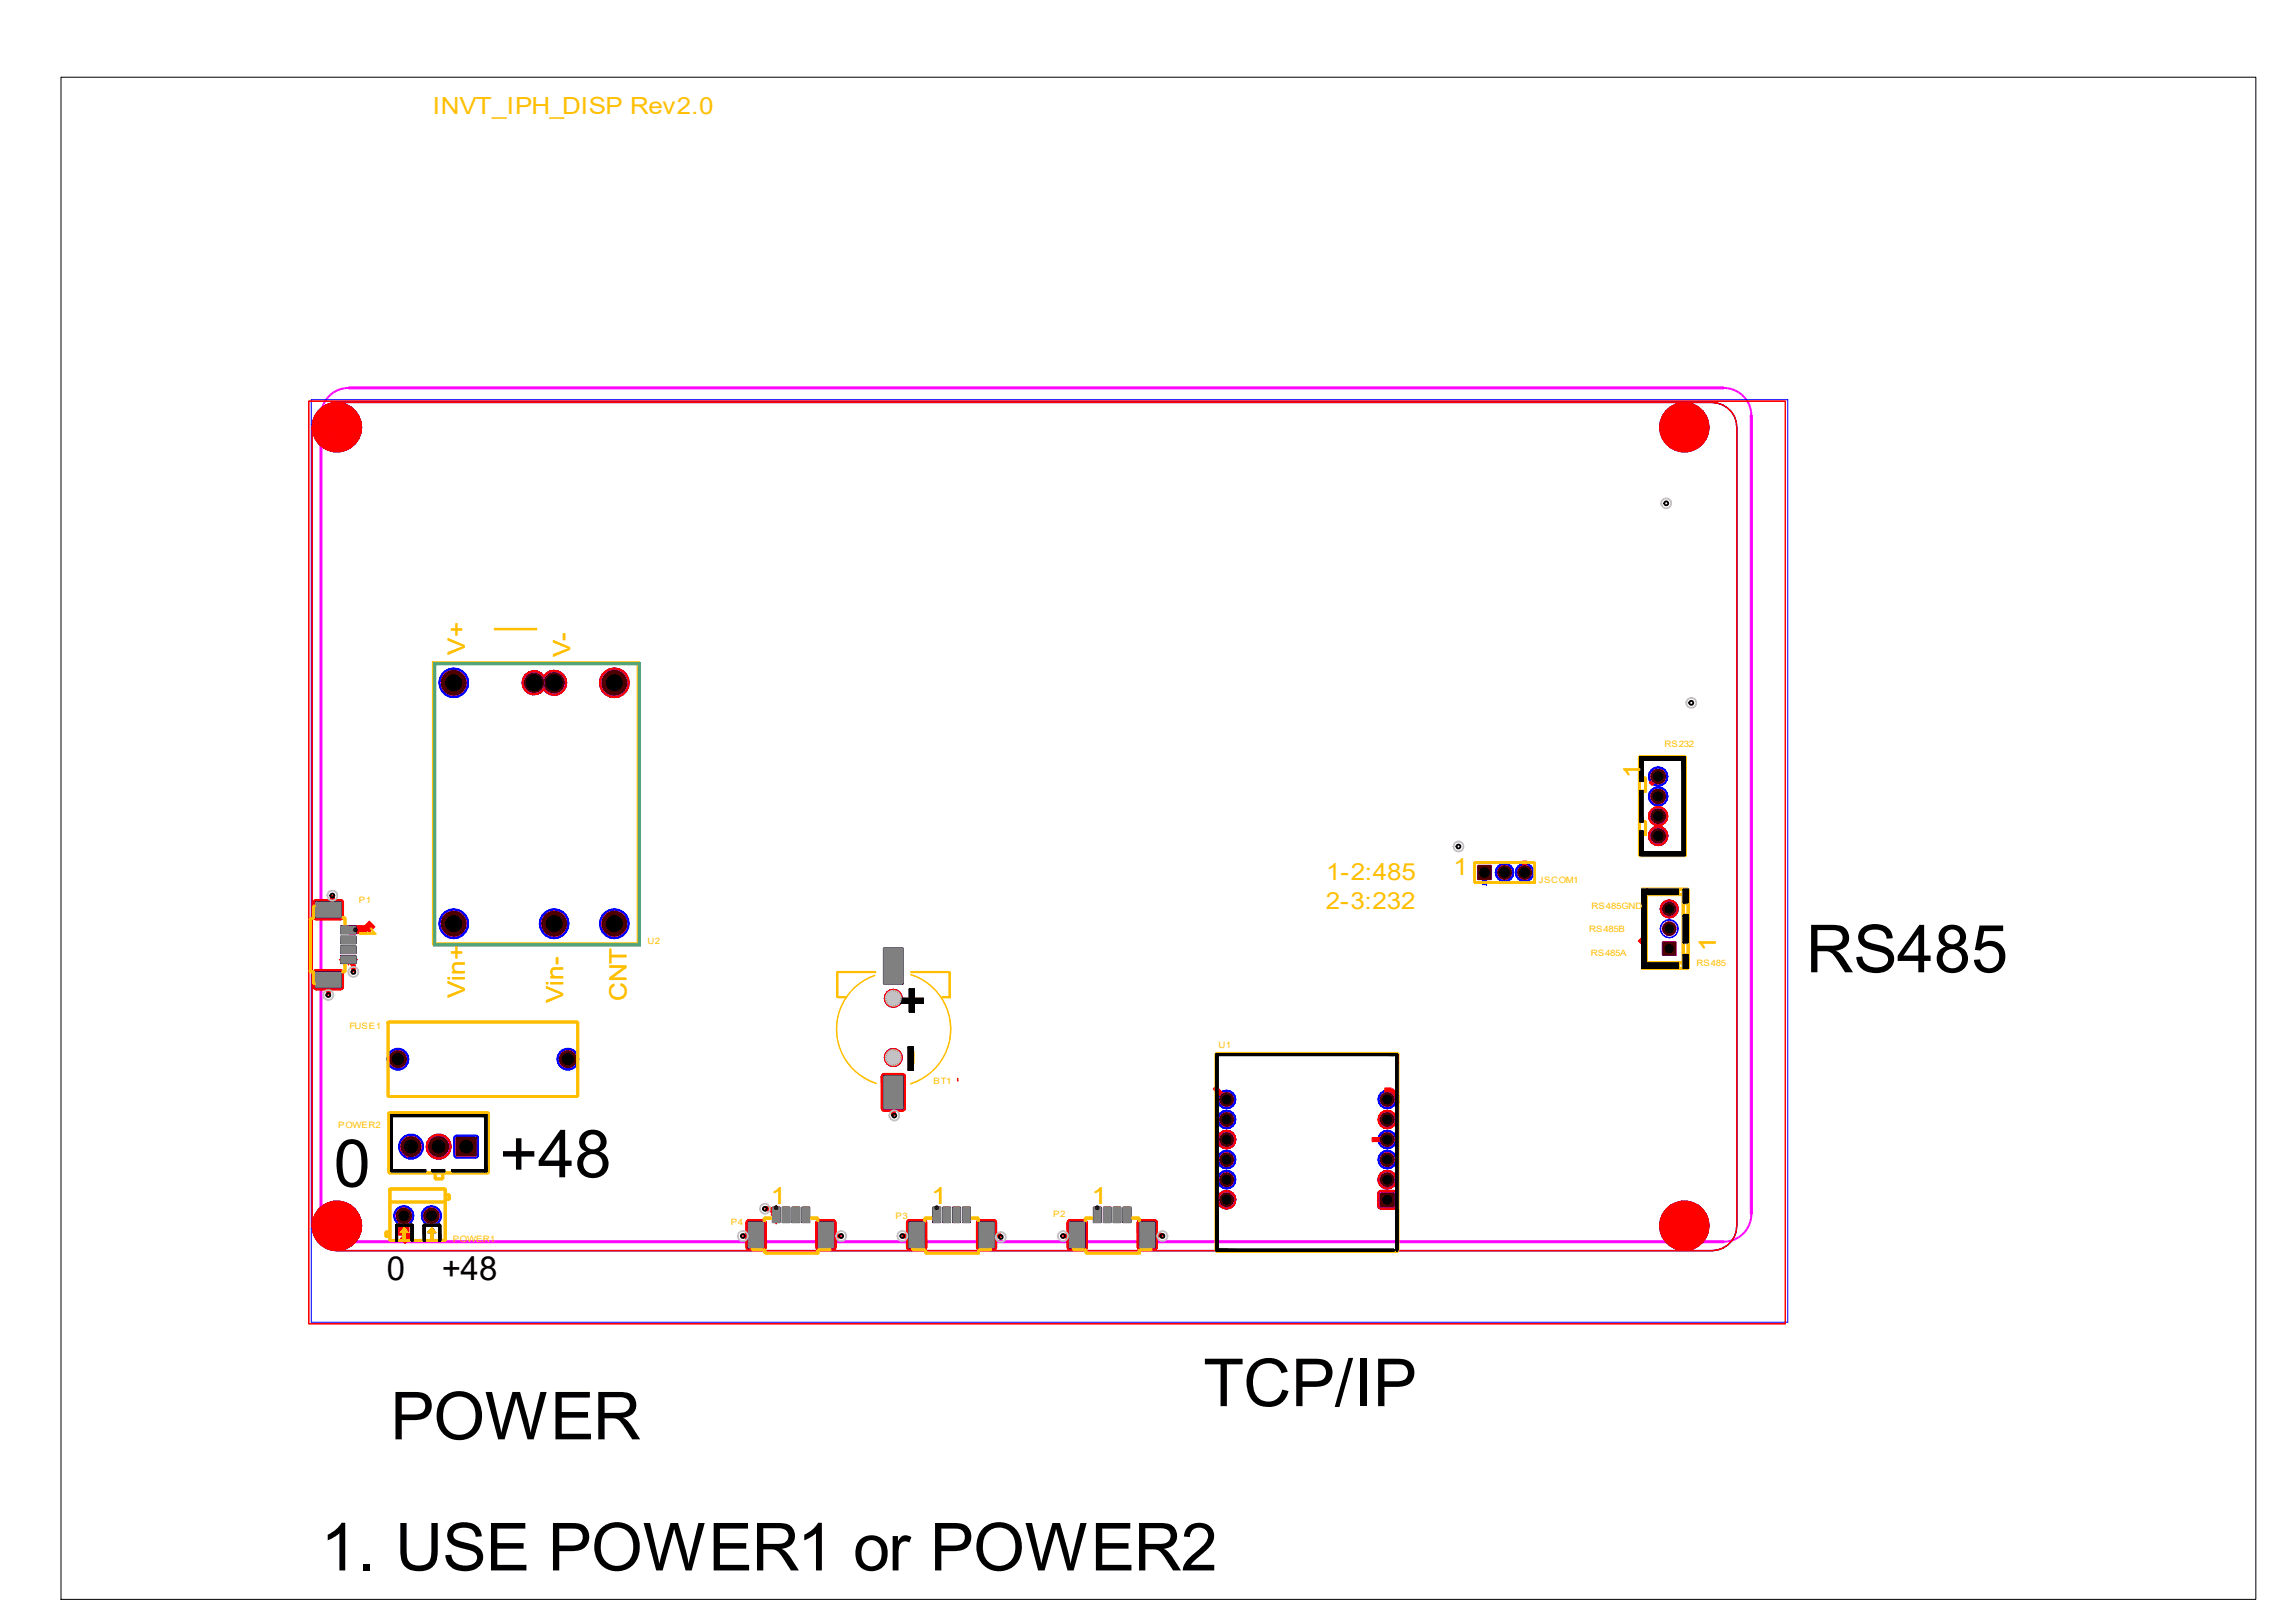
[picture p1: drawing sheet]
<svg xmlns="http://www.w3.org/2000/svg" width="297mm" height="210mm" viewBox="0 0 297 210" stroke-linecap="round" stroke-linejoin="round" font-family="sans-serif">
<defs><g id="words">
<g font-size="8.6">
<text x="233.6" y="125.8">RS485</text>
<text x="43.2" y="153.5">0</text>
<text x="64.6" y="152.3">+48</text>
<text x="155.7" y="181.9">TCP/IP</text>
<text x="50.5" y="186.2">POWER</text>
<text x="41.5" y="203.2">1. USE POWER1 or POWER2</text>
</g>
<g font-size="4.3">
<text x="50" y="165.6">0</text>
<text x="57.1" y="165.5">+48</text>
</g>
<g font-size="3.1" fill="#ffbf00">
<text x="56" y="14.7">INVT_IPH_DISP Rev2.0</text>
<text x="60.2" y="84.7" transform="rotate(-90 60.2 84.7)">V+</text>
<text x="73.8" y="84.9" transform="rotate(-90 73.8 84.9)">V-</text>
<text x="212.3" y="100.6" transform="rotate(-90 212.3 100.6)">1</text>
<text x="171.6" y="113.8">1-2:485</text>
<text x="188.1" y="113.2">1</text>
<text x="46.5" y="119.7" transform="rotate(90 46.5 119.7)">1</text>
<text x="171.5" y="117.6">2-3:232</text>
<text x="222" y="123.1" transform="rotate(-90 222 123.1)">1</text>
<text x="60.2" y="129.1" transform="rotate(-90 60.2 129.1)">Vin+</text>
<text x="72.9" y="129.7" transform="rotate(-90 72.9 129.7)">Vin-</text>
<text x="81.1" y="129.5" transform="rotate(-90 81.1 129.5)">CNT</text>
<text x="99.8" y="155.7">1</text>
<text x="120.5" y="155.7">1</text>
<text x="141.3" y="155.7">1</text>
</g>
<g font-size="1.1" fill="#ffbf00">
<text x="215.3" y="96.7">RS232</text>
<text x="46.4" y="116.8">P1</text>
<text x="199.1" y="114.2">JSCOM1</text>
<text x="205.9" y="117.6">RS485GND</text>
<text x="83.8" y="122.1">U2</text>
<text x="205.6" y="120.6">RS485B</text>
<text x="205.8" y="123.7">RS485A</text>
<text x="219.5" y="125">RS485</text>
<text x="45.2" y="133.2">FUSE1</text>
<text x="157.6" y="135.6">U1</text>
<text x="120.8" y="140.3">BT1</text>
<text x="43.8" y="145.9">POWER2</text>
<text x="58.6" y="160.7">POWER1</text>
<text x="94.5" y="158.5">P4</text>
<text x="115.8" y="157.7">P3</text>
<text x="136.2" y="157.5">P2</text>
</g>
</g></defs>
<path d="M0 0h297v209.9h-297z" fill="none" stroke="#fff" stroke-width=".13"/>
<path d="M41.4 53.8h.3v103.3h-.3z" fill-rule="evenodd" fill="#f0f" stroke="#f0f" stroke-width=".13"/>
<g fill="#f0f">
<path d="M41.4 53.2l.3 .1v.5h-.3z"/>
<path d="M41.5 52.7l.3 .1-.1 .5-.3-.1z"/>
<path d="M41.7 52.2l.3 .1-.2 .5-.3-.1z"/>
<path d="M42 51.8l.2 .1-.2 .4-.3-.1z"/>
<path d="M42.3 51.4l.2 .1-.3 .4-.2-.1z"/>
<path d="M42.7 51l.1 .2-.3 .3-.2-.1z"/>
<path d="M42.7 51l.4-.3 .1 .2-.4 .3z"/>
<path d="M43.1 50.7l.5-.3 .1 .2-.5 .3z"/>
<path d="M43.6 50.4l.5-.2v.3l-.4 .1z"/>
<path d="M44.1 50.2l.5-.1v.3l-.5 .1z"/>
<path d="M44.6 50.1h.5v.2l-.5 .1z"/>
</g>
<path d="M45.1 50.1h177.9v.2h-177.9z" fill-rule="evenodd" fill="#f0f" stroke="#f0f" stroke-width=".13"/>
<g fill="#f0f">
<path d="M223 50.1h.5v.3l-.5-.1z"/>
<path d="M223.5 50.1l.5 .1v.3l-.5-.1z"/>
<path d="M224 50.2l.5 .2-.1 .2-.4-.1z"/>
<path d="M224.5 50.4l.5 .3-.1 .2-.5-.3z"/>
<path d="M225 50.7l.4 .3-.1 .2-.4-.3z"/>
<path d="M225.4 51l.4 .4-.2 .1-.3-.3z"/>
<path d="M225.6 51.5l.2-.1 .3 .4-.2 .1z"/>
<path d="M225.9 51.9l.2-.1 .3 .4-.3 .1z"/>
<path d="M226.1 52.3l.3-.1 .2 .5-.3 .1z"/>
<path d="M226.3 52.8l.3-.1 .1 .5-.3 .1z"/>
<path d="M226.4 53.3l.3-.1v.6h-.3z"/>
</g>
<path d="M226.4 53.8h.3v103.3h-.3z" fill-rule="evenodd" fill="#f0f" stroke="#f0f" stroke-width=".13"/>
<g fill="#f0f">
<path d="M226.4 157.1h.3v.5l-.3-.1z"/>
<path d="M226.4 157.5l.3 .1-.1 .5-.3-.1z"/>
<path d="M226.3 158l.3 .1-.2 .5-.3-.1z"/>
<path d="M226.1 158.5l.3 .1-.3 .5-.2-.2z"/>
<path d="M225.9 158.9l.2 .2-.3 .4-.2-.2z"/>
<path d="M225.3 159.7l.3-.4 .2 .2-.4 .4z"/>
<path d="M224.9 160l.4-.3 .1 .2-.4 .3z"/>
<path d="M224.4 160.2l.5-.2 .1 .2-.5 .2z"/>
<path d="M224 160.4l.4-.2 .1 .2-.5 .2z"/>
<path d="M223.5 160.5l.5-.1v.2l-.5 .1z"/>
<path d="M223 160.5h.5v.2l-.5 .1z"/>
</g>
<path d="M45.1 160.5h177.9v.3h-177.9z" fill-rule="evenodd" fill="#f0f" stroke="#f0f" stroke-width=".13"/>
<g fill="#f0f">
<path d="M44.6 160.5h.5v.3l-.5-.1z"/>
<path d="M44.1 160.4l.5 .1v.2l-.5-.1z"/>
<path d="M43.7 160.2l.4 .2v.2l-.5-.2z"/>
<path d="M43.2 160l.5 .2-.1 .2-.5-.2z"/>
<path d="M42.8 159.7l.4 .3-.1 .2-.4-.3z"/>
<path d="M42.3 159.5l.2-.2 .3 .4-.1 .2z"/>
<path d="M42 159.1l.2-.2 .3 .4-.2 .2z"/>
<path d="M41.7 158.6l.3-.1 .2 .4-.2 .2z"/>
<path d="M41.5 158.1l.3-.1 .2 .5-.3 .1z"/>
<path d="M41.4 157.6l.3-.1 .1 .5-.3 .1z"/>
<path d="M41.4 157.1h.3v.4l-.3 .1z"/>
</g>
<g fill="#00f" stroke="#00f" stroke-width=".13">
<path d="M40.3 51.7v119.4z"/>
<path d="M40.3 51.7h191z"/>
<path d="M231.3 51.7v119.4z"/>
<path d="M40.3 171.1h191z"/>
</g>
<g fill="#f00" stroke="#f00" stroke-width=".13">
<path d="M39.9 51.9h191.1z"/>
<path d="M231 51.9v119.4z"/>
<path d="M39.9 51.9v119.4z" fill-rule="evenodd"/>
<path d="M40 171.3h191z" fill-rule="evenodd"/>
</g>
<g fill="#ffbf00" stroke="#ffbf00" stroke-width=".13">
<path d="M213.1 124.4h4.5l.3 .3h-5.1z" fill-rule="evenodd"/>
<path d="M212.8 115.6l.3 .3v8.5l-.3 .3z" fill-rule="evenodd"/>
<path d="M212.8 115.6h5.1l-.3 .3h-4.5z" fill-rule="evenodd"/>
<path d="M217.6 115.9l.3-.3v9.1l-.3-.3z" fill-rule="evenodd"/>
</g>
<g fill="#52a57b" stroke="#52a57b" stroke-width=".13">
<path d="M56.4 122.1h26.2l.2 .3h-26.7z" fill-rule="evenodd"/>
<path d="M56.1 85.7l.3 .3v36.1l-.3 .3z" fill-rule="evenodd"/>
<path d="M56.1 85.7h26.7l-.2 .3h-26.2z" fill-rule="evenodd"/>
<path d="M82.6 86l.2-.3v36.7l-.2-.3z" fill-rule="evenodd"/>
</g>
<g fill="#c0c0c0" stroke="#c0c0c0" stroke-width=".13">
<path d="M42.1 55.2v.2z"/>
<path d="M42.1 55.1v.3z"/>
<path d="M42.1 55.1v.4z"/>
<path d="M42.1 55.1v.5z"/>
<path d="M42.1 55v.6z"/>
<path d="M42.1 55v.7z"/>
<path d="M42.1 54.9v.8z"/>
<path d="M42.1 54.9v.9z"/>
<path d="M42.1 54.8v1z"/>
<path d="M42.1 54.8l.1 1z"/>
<path d="M42.2 54.7v1.1z"/>
<path d="M42.2 54.7v1.2z"/>
<path d="M42.2 54.7v1.3z"/>
<path d="M42.2 54.6v1.4z"/>
<path d="M42.2 54.5v1.5z"/>
<path d="M42.2 54.5l.1 1.6z"/>
<path d="M42.3 54.5v1.6z"/>
<path d="M42.3 54.5v1.7z"/>
<path d="M42.3 54.4v1.8z"/>
<path d="M42.3 54.4l.1 1.8z"/>
<path d="M42.4 54.3v1.9z"/>
<path d="M42.4 54.3v2z"/>
<path d="M42.4 54.3l.1 2z"/>
<path d="M42.4 54.3l.1-.1v2.1z"/>
<path d="M42.5 54.2v2.2z"/>
<path d="M42.5 54.2l.1 2.3z"/>
<path d="M42.5 54.2l.1-.1v2.4z"/>
<path d="M42.6 54.1l.1 2.4z"/>
<path d="M42.6 54.1h.1v2.4z"/>
<path d="M42.7 54.1v2.5z"/>
<path d="M42.7 54.1v-.1v2.6z"/>
<path d="M42.7 54l.1 2.6z"/>
<path d="M42.7 54h.1v2.6z"/>
<path d="M42.8 54l.1 2.6z"/>
<path d="M42.8 54l.1-.1v2.7z"/>
<path d="M42.9 53.9v2.8v-.1z"/>
<path d="M42.9 53.9v2.8z"/>
<path d="M42.9 53.9l.1 2.8z"/>
<path d="M42.9 53.9h.1v2.8z"/>
<path d="M43 53.9l.1 2.8h-.1z"/>
<path d="M43 53.9l.1-.1v2.9z"/>
<path d="M43.1 53.8l.1 2.9z"/>
<path d="M43.1 53.8h.1v2.9z"/>
<path d="M43.2 53.8v3v-.1z"/>
<path d="M43.2 53.8v3z"/>
<path d="M43.2 53.8l.1 3z"/>
<path d="M43.3 53.8l.1 3h-.1z"/>
<path d="M43.3 53.8h.1v3z"/>
<path d="M43.4 53.8l.1 3h-.1z"/>
<path d="M43.4 53.8h.1v3z"/>
<path d="M43.5 53.8l.1 3h-.1z"/>
<path d="M43.5 53.8l.1-.1v3.1z"/>
<path d="M43.6 53.7v3.1z"/>
<path d="M43.6 53.7l.1 3.1h-.1z"/>
<path d="M43.6 53.7l.1 .1v3z"/>
<path d="M43.7 53.8l.1 3h-.1z"/>
<path d="M43.7 53.8h.1v3z"/>
<path d="M43.8 53.8v3z"/>
<path d="M43.8 53.8l.1 3z"/>
<path d="M43.9 53.8v3z"/>
<path d="M43.9 53.8l.1 2.9-.1 .1z"/>
<path d="M43.9 53.8h.1v2.9z"/>
<path d="M44 53.8v2.9z"/>
<path d="M44 53.8l.1 2.9z"/>
<path d="M44.1 53.8l.1 2.9h-.1z"/>
<path d="M44.1 53.8l.1 .1v2.8z"/>
<path d="M44.2 53.9v2.8z"/>
<path d="M44.2 53.9l.1 2.7z"/>
<path d="M44.3 53.9l.1 2.7h-.1z"/>
<path d="M44.3 53.9l.1 .1v2.6z"/>
<path d="M44.4 54v2.6z"/>
<path d="M44.4 54l.1 2.5z"/>
<path d="M44.5 54.1v2.4z"/>
<path d="M44.5 54.1l.1 2.4z"/>
<path d="M44.6 54.1v2.4z"/>
<path d="M44.6 54.1v2.3z"/>
<path d="M44.6 54.2v2.2z"/>
<path d="M44.6 54.2l.1 2.1z"/>
<path d="M44.7 54.2v2.1z"/>
<path d="M44.7 54.3v2z"/>
<path d="M44.7 54.3l.1 1.9z"/>
<path d="M44.8 54.3v1.9z"/>
<path d="M44.8 54.4v1.8z"/>
<path d="M44.8 54.4l.1 1.7z"/>
<path d="M44.9 54.5v1.6z"/>
<path d="M44.9 54.5v1.5z"/>
<path d="M44.9 54.5l.1 1.5z"/>
<path d="M45 54.6v1.4z"/>
<path d="M45 54.6v1.3z"/>
<path d="M45 54.7v1.2z"/>
<path d="M45 54.7v1.1z"/>
<path d="M45 54.8v1z"/>
<path d="M45 54.8l.1 .9z"/>
<path d="M45.1 54.9v.8z"/>
<path d="M45.1 54.9v.7z"/>
<path d="M45.1 55v.6z"/>
<path d="M45.1 55v.5z"/>
<path d="M45.1 55.1v.4z"/>
<path d="M45.1 55.1v.3z"/>
<path d="M45.1 55.2v.2z"/>
</g>
<g fill="#c0c0c0">
<path d="M41.7 55.3h.7v.2l-.6 .2z"/>
<path d="M41.8 55.7l.6-.2 .1 .3-.6 .3z"/>
<path d="M41.9 56.1l.6-.3 .1 .2-.5 .5z"/>
<path d="M42.1 56.5l.5-.5 .2 .2-.4 .5z"/>
<path d="M42.8 56.2l.3 .2-.3 .6-.4-.3z"/>
<path d="M43.1 56.4l.2 .1-.1 .6-.4-.1z"/>
<path d="M43.3 56.5h.3v.7l-.4-.1z"/>
<path d="M43.6 56.5h.3l.1 .6h-.4z"/>
<path d="M43.9 56.5l.2-.1 .3 .6-.4 .1z"/>
<path d="M44.1 56.4l.2-.2 .4 .5-.3 .3z"/>
<path d="M44.3 56.2l.2-.2 .5 .5-.3 .2z"/>
<path d="M44.7 55.8l.6 .3-.3 .4-.5-.5z"/>
<path d="M44.8 55.5l.6 .2-.1 .4-.6-.3z"/>
<path d="M44.8 55.3h.6v.4l-.6-.2z"/>
<path d="M44.8 55l.6-.1v.4h-.6z"/>
<path d="M44.7 54.8l.6-.3 .1 .4-.6 .1z"/>
<path d="M44.5 54.5l.5-.4 .3 .4-.6 .3z"/>
<path d="M44.7 53.8l.3 .3-.5 .4-.2-.2z"/>
<path d="M44.4 53.6l.3 .2-.4 .5-.2-.1z"/>
<path d="M44 53.5l.4 .1-.3 .6-.2-.1z"/>
<path d="M43.6 53.4l.4 .1-.1 .6h-.3z"/>
<path d="M43.2 53.5l.4-.1v.7h-.3z"/>
<path d="M42.8 53.6l.4-.1 .1 .6-.2 .1z"/>
<path d="M42.4 53.8l.4-.2 .3 .6-.3 .1z"/>
<path d="M42.1 54.1l.3-.3 .4 .5-.2 .2z"/>
<path d="M42.1 54.1l.5 .4-.1 .3-.6-.3z"/>
<path d="M41.9 54.5l.6 .3-.1 .2-.6-.1z"/>
<path d="M41.8 54.9l.6 .1v.3h-.7z"/>
</g>
<g fill="#c0c0c0" stroke="#c0c0c0" stroke-width=".13">
<path d="M216.4 158.5v.2z"/>
<path d="M216.4 158.4v.3z"/>
<path d="M216.4 158.4v.4z"/>
<path d="M216.4 158.3v.5z"/>
<path d="M216.4 158.3v.6z"/>
<path d="M216.4 158.3v.7z"/>
<path d="M216.4 158.2v.8z"/>
<path d="M216.4 158.2v.9z"/>
<path d="M216.4 158.1v1z"/>
<path d="M216.4 158.1l.1 1z"/>
<path d="M216.5 158v1.1z"/>
<path d="M216.5 158v1.2z"/>
<path d="M216.5 158v1.3z"/>
<path d="M216.5 157.9v1.4z"/>
<path d="M216.5 157.9l.1 1.4z"/>
<path d="M216.6 157.8v1.5z"/>
<path d="M216.6 157.8v1.6z"/>
<path d="M216.6 157.8l.1 1.7z"/>
<path d="M216.7 157.7v1.8z"/>
<path d="M216.7 157.7v1.9z"/>
<path d="M216.7 157.6v2z"/>
<path d="M216.7 157.6l.1 2z"/>
<path d="M216.8 157.6v2z"/>
<path d="M216.8 157.6v2.1z"/>
<path d="M216.8 157.5v2.2z"/>
<path d="M216.8 157.5l.1 2.2z"/>
<path d="M216.8 157.5h.1v2.2z"/>
<path d="M216.9 157.5v2.3z"/>
<path d="M216.9 157.5v-.1v2.4z"/>
<path d="M216.9 157.4l.1 2.4z"/>
<path d="M216.9 157.4h.1v2.4z"/>
<path d="M217 157.4l.1 2.5z"/>
<path d="M217 157.4l.1-.1v2.6z"/>
<path d="M217.1 157.3v2.6z"/>
<path d="M217.1 157.3l.1 2.7z"/>
<path d="M217.1 157.3l.1-.1v2.8z"/>
<path d="M217.2 157.2l.1 2.8z"/>
<path d="M217.2 157.2h.1v2.8z"/>
<path d="M217.3 157.2v2.8z"/>
<path d="M217.3 157.2l.1 2.8z"/>
<path d="M217.3 157.2l.1-.1v2.9z"/>
<path d="M217.4 157.1l.1 3-.1-.1z"/>
<path d="M217.4 157.1h.1v3z"/>
<path d="M217.5 157.1v3z"/>
<path d="M217.5 157.1l.1 3h-.1z"/>
<path d="M217.5 157.1h.1v3z"/>
<path d="M217.6 157.1l.1 3h-.1z"/>
<path d="M217.6 157.1h.1v3z"/>
<path d="M217.7 157.1l.1 3z"/>
<path d="M217.8 157.1l.1 3h-.1z"/>
<path d="M217.8 157.1l.1-.1v3.1z"/>
<path d="M217.9 157v3.1z"/>
<path d="M217.9 157l.1 3.1h-.1z"/>
<path d="M218 157v.1v3z"/>
<path d="M218 157.1l.1 3z"/>
<path d="M218.1 157.1l.1 3h-.1z"/>
<path d="M218.1 157.1h.1v3z"/>
<path d="M218.2 157.1l.1 3h-.1z"/>
<path d="M218.2 157.1h.1v3z"/>
<path d="M218.3 157.1v3z"/>
<path d="M218.3 157.1l.1 2.9-.1 .1z"/>
<path d="M218.3 157.1h.1v2.9z"/>
<path d="M218.4 157.1v2.9z"/>
<path d="M218.4 157.1l.1 2.9z"/>
<path d="M218.5 157.2l.1 2.8h-.1z"/>
<path d="M218.5 157.2h.1v2.8z"/>
<path d="M218.6 157.2v2.8z"/>
<path d="M218.6 157.2l.1 2.7z"/>
<path d="M218.7 157.3l.1 2.6h-.1z"/>
<path d="M218.7 157.3h.1v2.6z"/>
<path d="M218.8 157.3v2.6z"/>
<path d="M218.8 157.3v2.5z"/>
<path d="M218.8 157.4v2.4z"/>
<path d="M218.8 157.4l.1 2.4z"/>
<path d="M218.9 157.4v2.4z"/>
<path d="M218.9 157.4v2.3z"/>
<path d="M218.9 157.5v2.2z"/>
<path d="M218.9 157.5l.1 2.2z"/>
<path d="M219 157.5v2.2z"/>
<path d="M219 157.5l.1 2.1z"/>
<path d="M219.1 157.6v2z"/>
<path d="M219.1 157.6l.1 1.9z"/>
<path d="M219.2 157.7v1.8z"/>
<path d="M219.2 157.7v1.7z"/>
<path d="M219.2 157.8v1.6z"/>
<path d="M219.2 157.8v1.5z"/>
<path d="M219.2 157.8l.1 1.5z"/>
<path d="M219.3 157.9v1.4z"/>
<path d="M219.3 157.9v1.3z"/>
<path d="M219.3 158v1.2z"/>
<path d="M219.3 158v1.1z"/>
<path d="M219.3 158l.1 1.1z"/>
<path d="M219.4 158.1v1z"/>
<path d="M219.4 158.1v.9z"/>
<path d="M219.4 158.2v.8z"/>
<path d="M219.4 158.2v.7z"/>
<path d="M219.4 158.3v.6z"/>
<path d="M219.4 158.3v.5z"/>
<path d="M219.4 158.3v.4z"/>
<path d="M219.4 158.4v.3z"/>
<path d="M219.4 158.5v.2z"/>
</g>
<g fill="#c0c0c0">
<path d="M216 158.6h.7v.2l-.6 .2z"/>
<path d="M216.1 159l.6-.2 .1 .3-.6 .3z"/>
<path d="M216.2 159.4l.6-.3 .2 .2-.6 .5z"/>
<path d="M216.4 159.8l.6-.5 .2 .2-.5 .6z"/>
<path d="M217.2 159.5l.2 .2-.3 .6-.4-.2z"/>
<path d="M217.4 159.7l.2 .1-.1 .6-.4-.1z"/>
<path d="M217.6 159.8h.3v.7l-.4-.1z"/>
<path d="M217.9 159.8h.3l.1 .6-.4 .1z"/>
<path d="M218.2 159.8l.2-.1 .3 .6-.4 .1z"/>
<path d="M218.4 159.7l.3-.2 .4 .6-.4 .2z"/>
<path d="M218.7 159.5l.2-.2 .5 .5-.3 .3z"/>
<path d="M219 159.1l.6 .3-.2 .4-.5-.5z"/>
<path d="M219.1 158.8l.6 .2-.1 .4-.6-.3z"/>
<path d="M219.1 158.6h.7l-.1 .4-.6-.2z"/>
<path d="M219.1 158.3l.6-.1 .1 .4h-.7z"/>
<path d="M219 158.1l.6-.3 .1 .4-.6 .1z"/>
<path d="M218.9 157.8l.5-.4 .2 .4-.6 .3z"/>
<path d="M219.1 157.1l.3 .3-.5 .4-.2-.2z"/>
<path d="M218.7 156.9l.4 .2-.4 .5-.3-.1z"/>
<path d="M218.3 156.8l.4 .1-.3 .6-.2-.1z"/>
<path d="M217.9 156.7l.4 .1-.1 .6h-.3z"/>
<path d="M217.5 156.8l.4-.1v.7h-.3z"/>
<path d="M217.1 156.9l.4-.1 .1 .6-.2 .1z"/>
<path d="M216.7 157.1l.4-.2 .3 .6-.2 .1z"/>
<path d="M216.4 157.4l.3-.3 .5 .5-.2 .2z"/>
<path d="M216.4 157.4l.6 .4-.2 .3-.6-.3z"/>
<path d="M216.2 157.8l.6 .3-.1 .2-.6-.1z"/>
<path d="M216.1 158.2l.6 .1v.3h-.7z"/>
</g>
<g fill="#c0c0c0" stroke="#c0c0c0" stroke-width=".13">
<path d="M42.1 158.5v.2z"/>
<path d="M42.1 158.4v.3z"/>
<path d="M42.1 158.4v.4z"/>
<path d="M42.1 158.3v.5z"/>
<path d="M42.1 158.3v.6z"/>
<path d="M42.1 158.3v.7z"/>
<path d="M42.1 158.2v.8z"/>
<path d="M42.1 158.2v.9z"/>
<path d="M42.1 158.1v1z"/>
<path d="M42.1 158.1l.1 1z"/>
<path d="M42.2 158v1.1z"/>
<path d="M42.2 158v1.2z"/>
<path d="M42.2 158v1.3z"/>
<path d="M42.2 157.9v1.4z"/>
<path d="M42.2 157.8v1.5z"/>
<path d="M42.2 157.8l.1 1.6z"/>
<path d="M42.3 157.8v1.6z"/>
<path d="M42.3 157.8v1.7z"/>
<path d="M42.3 157.7v1.8z"/>
<path d="M42.3 157.7l.1 1.9z"/>
<path d="M42.3 157.7l.1-.1v2z"/>
<path d="M42.4 157.6v2z"/>
<path d="M42.4 157.6l.1 2.1z"/>
<path d="M42.4 157.6l.1-.1v2.2z"/>
<path d="M42.5 157.5v2.2z"/>
<path d="M42.5 157.5l.1 2.3z"/>
<path d="M42.5 157.5l.1-.1v2.4z"/>
<path d="M42.6 157.4l.1 2.4z"/>
<path d="M42.6 157.4h.1v2.4z"/>
<path d="M42.7 157.4v2.5z"/>
<path d="M42.7 157.4v-.1v2.6z"/>
<path d="M42.7 157.3l.1 2.6z"/>
<path d="M42.7 157.3h.1v2.6z"/>
<path d="M42.8 157.3l.1 2.7z"/>
<path d="M42.8 157.3l.1-.1v2.8z"/>
<path d="M42.9 157.2v2.8z"/>
<path d="M42.9 157.2l.1 2.8z"/>
<path d="M42.9 157.2h.1v2.8z"/>
<path d="M43 157.2l.1 2.8h-.1z"/>
<path d="M43 157.2l.1-.1v2.9z"/>
<path d="M43.1 157.1l.1 3z"/>
<path d="M43.1 157.1h.1v3z"/>
<path d="M43.2 157.1v3z"/>
<path d="M43.2 157.1l.1 3z"/>
<path d="M43.3 157.1l.1 3h-.1z"/>
<path d="M43.3 157.1h.1v3z"/>
<path d="M43.4 157.1l.1 3h-.1z"/>
<path d="M43.4 157.1h.1v3z"/>
<path d="M43.5 157.1l.1 3h-.1z"/>
<path d="M43.5 157.1l.1-.1v3.1z"/>
<path d="M43.6 157v3.1z"/>
<path d="M43.6 157l.1 3.1h-.1z"/>
<path d="M43.6 157l.1 .1v3z"/>
<path d="M43.7 157.1l.1 3h-.1z"/>
<path d="M43.7 157.1h.1v3z"/>
<path d="M43.8 157.1v3z"/>
<path d="M43.8 157.1l.1 3z"/>
<path d="M43.9 157.1v3z"/>
<path d="M43.9 157.1l.1 3h-.1z"/>
<path d="M43.9 157.1h.1v3z"/>
<path d="M44 157.1v3z"/>
<path d="M44 157.1l.1 2.9z"/>
<path d="M44.1 157.1l.1 2.9h-.1z"/>
<path d="M44.1 157.1l.1 .1v2.8z"/>
<path d="M44.2 157.2v2.8z"/>
<path d="M44.2 157.2l.1 2.8z"/>
<path d="M44.3 157.2l.1 2.7-.1 .1z"/>
<path d="M44.3 157.2l.1 .1v2.6z"/>
<path d="M44.4 157.3v2.6z"/>
<path d="M44.4 157.3l.1 2.5z"/>
<path d="M44.5 157.4v2.4z"/>
<path d="M44.5 157.4l.1 2.4z"/>
<path d="M44.6 157.4v2.4z"/>
<path d="M44.6 157.4v2.3z"/>
<path d="M44.6 157.5v2.2z"/>
<path d="M44.6 157.5l.1 2.2z"/>
<path d="M44.7 157.5v2.2z"/>
<path d="M44.7 157.5v2.1z"/>
<path d="M44.7 157.6v2z"/>
<path d="M44.7 157.6l.1 2z"/>
<path d="M44.8 157.6v2z"/>
<path d="M44.8 157.6v1.9z"/>
<path d="M44.8 157.7v1.8z"/>
<path d="M44.8 157.7l.1 1.7z"/>
<path d="M44.9 157.8v1.6z"/>
<path d="M44.9 157.8v1.5z"/>
<path d="M44.9 157.8l.1 1.5z"/>
<path d="M45 157.9v1.4z"/>
<path d="M45 157.9v1.3z"/>
<path d="M45 158v1.2z"/>
<path d="M45 158v1.1z"/>
<path d="M45 158.1v1z"/>
<path d="M45 158.1l.1 .9z"/>
<path d="M45.1 158.2v.8z"/>
<path d="M45.1 158.2v.7z"/>
<path d="M45.1 158.3v.6z"/>
<path d="M45.1 158.3v.5z"/>
<path d="M45.1 158.3v.4z"/>
<path d="M45.1 158.4v.3z"/>
<path d="M45.1 158.5v.2z"/>
</g>
<g fill="#c0c0c0">
<path d="M41.7 158.6h.7v.2l-.6 .2z"/>
<path d="M41.8 159l.6-.2 .1 .3-.6 .3z"/>
<path d="M41.9 159.4l.6-.3 .1 .2-.5 .5z"/>
<path d="M42.1 159.8l.5-.5 .2 .2-.4 .6z"/>
<path d="M42.8 159.5l.3 .2-.3 .6-.4-.2z"/>
<path d="M43.1 159.7l.2 .1-.1 .6-.4-.1z"/>
<path d="M43.3 159.8h.3v.7l-.4-.1z"/>
<path d="M43.6 159.8h.3l.1 .6-.4 .1z"/>
<path d="M43.9 159.8l.2-.1 .3 .6-.4 .1z"/>
<path d="M44.1 159.7l.2-.2 .4 .6-.3 .2z"/>
<path d="M44.3 159.5l.2-.2 .5 .5-.3 .3z"/>
<path d="M44.7 159.1l.6 .3-.3 .4-.5-.5z"/>
<path d="M44.8 158.8l.6 .2-.1 .4-.6-.3z"/>
<path d="M44.8 158.6h.6v.4l-.6-.2z"/>
<path d="M44.8 158.3l.6-.1v.4h-.6z"/>
<path d="M44.7 158.1l.6-.3 .1 .4-.6 .1z"/>
<path d="M44.5 157.8l.5-.4 .3 .4-.6 .3z"/>
<path d="M44.7 157.1l.3 .3-.5 .4-.2-.2z"/>
<path d="M44.4 156.9l.3 .2-.4 .5-.2-.1z"/>
<path d="M44 156.8l.4 .1-.3 .6-.2-.1z"/>
<path d="M43.6 156.7l.4 .1-.1 .6h-.3z"/>
<path d="M43.2 156.8l.4-.1v.7h-.3z"/>
<path d="M42.8 156.9l.4-.1 .1 .6-.2 .1z"/>
<path d="M42.4 157.1l.4-.2 .3 .6-.3 .1z"/>
<path d="M42.1 157.4l.3-.3 .4 .5-.2 .2z"/>
<path d="M42.1 157.4l.5 .4-.1 .3-.6-.3z"/>
<path d="M41.9 157.8l.6 .3-.1 .2-.6-.1z"/>
<path d="M41.8 158.2l.6 .1v.3h-.7z"/>
</g>
<g fill="#c0c0c0" stroke="#c0c0c0" stroke-width=".13">
<path d="M216.4 55.2v.2z"/>
<path d="M216.4 55.1v.3z"/>
<path d="M216.4 55.1v.4z"/>
<path d="M216.4 55.1v.5z"/>
<path d="M216.4 55v.6z"/>
<path d="M216.4 55v.7z"/>
<path d="M216.4 54.9v.8z"/>
<path d="M216.4 54.9v.9z"/>
<path d="M216.4 54.8v1z"/>
<path d="M216.4 54.8l.1 1z"/>
<path d="M216.5 54.7v1.1z"/>
<path d="M216.5 54.7v1.2z"/>
<path d="M216.5 54.7v1.3z"/>
<path d="M216.5 54.6v1.4z"/>
<path d="M216.5 54.6l.1 1.4z"/>
<path d="M216.6 54.5v1.5z"/>
<path d="M216.6 54.5v1.6z"/>
<path d="M216.6 54.5l.1 1.7z"/>
<path d="M216.7 54.4v1.8z"/>
<path d="M216.7 54.3v1.9z"/>
<path d="M216.7 54.3l.1 2z"/>
<path d="M216.8 54.3v2z"/>
<path d="M216.8 54.2v2.1z"/>
<path d="M216.8 54.2l.1 2.2z"/>
<path d="M216.8 54.2h.1v2.2z"/>
<path d="M216.9 54.2v2.3z"/>
<path d="M216.9 54.2v-.1v2.4z"/>
<path d="M216.9 54.1l.1 2.4z"/>
<path d="M216.9 54.1h.1v2.4z"/>
<path d="M217 54.1l.1 2.5z"/>
<path d="M217 54.1l.1-.1v2.6z"/>
<path d="M217.1 54v2.6z"/>
<path d="M217.1 54l.1 2.6z"/>
<path d="M217.1 54l.1-.1v2.7z"/>
<path d="M217.2 53.9l.1 2.8z"/>
<path d="M217.2 53.9h.1v2.8z"/>
<path d="M217.3 53.9v2.8z"/>
<path d="M217.3 53.9l.1 2.8z"/>
<path d="M217.3 53.9l.1-.1v2.9z"/>
<path d="M217.4 53.8l.1 2.9h-.1z"/>
<path d="M217.4 53.8h.1v2.9z"/>
<path d="M217.5 53.8v3z"/>
<path d="M217.5 53.8l.1 3h-.1z"/>
<path d="M217.5 53.8h.1v3z"/>
<path d="M217.6 53.8l.1 3h-.1z"/>
<path d="M217.6 53.8h.1v3z"/>
<path d="M217.7 53.8l.1 3z"/>
<path d="M217.8 53.8l.1 3h-.1z"/>
<path d="M217.8 53.8l.1-.1v3.1z"/>
<path d="M217.9 53.7v3.1z"/>
<path d="M217.9 53.7l.1 3.1h-.1z"/>
<path d="M218 53.7v.1v3z"/>
<path d="M218 53.8l.1 3z"/>
<path d="M218.1 53.8l.1 3h-.1z"/>
<path d="M218.1 53.8h.1v3z"/>
<path d="M218.2 53.8l.1 3h-.1z"/>
<path d="M218.2 53.8h.1v3z"/>
<path d="M218.3 53.8v3z"/>
<path d="M218.3 53.8v2.9z"/>
<path d="M218.3 53.8l.1 2.9h-.1z"/>
<path d="M218.3 53.8h.1v2.9z"/>
<path d="M218.4 53.8v2.9z"/>
<path d="M218.4 53.8l.1 2.9z"/>
<path d="M218.5 53.9l.1 2.8h-.1z"/>
<path d="M218.5 53.9h.1v2.8z"/>
<path d="M218.6 53.9v2.8z"/>
<path d="M218.6 53.9v2.7z"/>
<path d="M218.6 53.9l.1 2.7z"/>
<path d="M218.7 54l.1 2.6h-.1z"/>
<path d="M218.7 54h.1v2.6z"/>
<path d="M218.8 54v2.6z"/>
<path d="M218.8 54v2.5z"/>
<path d="M218.8 54.1v2.4z"/>
<path d="M218.8 54.1l.1 2.4z"/>
<path d="M218.9 54.1v2.4z"/>
<path d="M218.9 54.1v2.3z"/>
<path d="M218.9 54.2v2.2z"/>
<path d="M218.9 54.2l.1 2.1z"/>
<path d="M219 54.2v2.1z"/>
<path d="M219 54.2l.1 2.1z"/>
<path d="M219.1 54.3v2z"/>
<path d="M219.1 54.3v1.9z"/>
<path d="M219.1 54.3l.1 1.9z"/>
<path d="M219.2 54.4v1.8z"/>
<path d="M219.2 54.4v1.7z"/>
<path d="M219.2 54.5v1.6z"/>
<path d="M219.2 54.5v1.5z"/>
<path d="M219.2 54.5l.1 1.5z"/>
<path d="M219.3 54.6v1.4z"/>
<path d="M219.3 54.6v1.3z"/>
<path d="M219.3 54.7v1.2z"/>
<path d="M219.3 54.7v1.1z"/>
<path d="M219.3 54.7l.1 1.1z"/>
<path d="M219.4 54.8v1z"/>
<path d="M219.4 54.8v.9z"/>
<path d="M219.4 54.9v.8z"/>
<path d="M219.4 54.9v.7z"/>
<path d="M219.4 55v.6z"/>
<path d="M219.4 55v.5z"/>
<path d="M219.4 55.1v.4z"/>
<path d="M219.4 55.1v.3z"/>
<path d="M219.4 55.2v.2z"/>
</g>
<g fill="#c0c0c0">
<path d="M216 55.3h.7v.2l-.6 .2z"/>
<path d="M216.1 55.7l.6-.2 .1 .3-.6 .3z"/>
<path d="M216.2 56.1l.6-.3 .2 .2-.6 .5z"/>
<path d="M216.4 56.5l.6-.5 .2 .2-.5 .5z"/>
<path d="M217.2 56.2l.2 .2-.3 .6-.4-.3z"/>
<path d="M217.4 56.4l.2 .1-.1 .6-.4-.1z"/>
<path d="M217.6 56.5h.3v.7l-.4-.1z"/>
<path d="M217.9 56.5h.3l.1 .6h-.4z"/>
<path d="M218.2 56.5l.2-.1 .3 .6-.4 .1z"/>
<path d="M218.4 56.4l.3-.2 .4 .5-.4 .3z"/>
<path d="M218.7 56.2l.2-.2 .5 .5-.3 .2z"/>
<path d="M219 55.8l.6 .3-.2 .4-.5-.5z"/>
<path d="M219.1 55.5l.6 .2-.1 .4-.6-.3z"/>
<path d="M219.1 55.3h.7l-.1 .4-.6-.2z"/>
<path d="M219.1 55l.6-.1 .1 .4h-.7z"/>
<path d="M219 54.8l.6-.3 .1 .4-.6 .1z"/>
<path d="M218.9 54.5l.5-.4 .2 .4-.6 .3z"/>
<path d="M219.1 53.8l.3 .3-.5 .4-.2-.2z"/>
<path d="M218.7 53.6l.4 .2-.4 .5-.3-.1z"/>
<path d="M218.3 53.5l.4 .1-.3 .6-.2-.1z"/>
<path d="M217.9 53.4l.4 .1-.1 .6h-.3z"/>
<path d="M217.5 53.5l.4-.1v.7h-.3z"/>
<path d="M217.1 53.6l.4-.1 .1 .6-.2 .1z"/>
<path d="M216.7 53.8l.4-.2 .3 .6-.2 .1z"/>
<path d="M216.4 54.1l.3-.3 .5 .5-.2 .2z"/>
<path d="M216.4 54.1l.6 .4-.2 .3-.6-.3z"/>
<path d="M216.2 54.5l.6 .3-.1 .2-.6-.1z"/>
<path d="M216.1 54.9l.6 .1v.3h-.7z"/>
</g>
<path d="M41.4 53.1l4.4 4.3M44 52.3l-3.4 3.5M46.5 54.4l-3.8 3.8" fill="none" stroke="#c0c0c0" stroke-width=".23"/>
<g fill="#c0c0c0">
<path d="M40.5 55.3h.1v.5h-.1z"/>
<path d="M40.5 55.8h.1l.1 .5h-.1z"/>
<path d="M40.6 56.3h.1l.3 .4-.2 .1z"/>
<path d="M40.8 56.8l.2-.1 .2 .4-.1 .1z"/>
<path d="M41.1 57.2l.1-.1 .3 .4v.1z"/>
<path d="M41.5 57.5l.4 .3v.1l-.4-.3z"/>
<path d="M41.9 57.8l.5 .2-.1 .1-.4-.2z"/>
<path d="M42.4 58l.5 .2-.1 .1-.5-.2z"/>
<path d="M42.9 58.2l.4 .1v.1l-.5-.1z"/>
<path d="M43.3 58.3h.5l.1 .1h-.6z"/>
<path d="M43.8 58.3l.5-.1 .1 .1-.5 .1z"/>
<path d="M44.3 58.2l.5-.2v.1l-.4 .2z"/>
<path d="M44.8 58l.4-.2 .1 .1-.5 .2z"/>
<path d="M45.2 57.8l.4-.3 .1 .1-.4 .3z"/>
<path d="M45.9 57.1l.2 .1-.4 .4-.1-.1z"/>
<path d="M46.2 56.7l.2 .1-.3 .4-.2-.1z"/>
<path d="M46.4 56.3h.1l-.1 .5-.2-.1z"/>
<path d="M46.5 55.8h.2l-.2 .5h-.1z"/>
<path d="M46.6 55.3h.1v.5h-.2z"/>
<path d="M46.5 54.8h.2v.5h-.1z"/>
<path d="M46.4 54.3h.1l.2 .5h-.2z"/>
<path d="M46.2 53.8h.2l.1 .5h-.1z"/>
<path d="M45.9 53.4h.2l.3 .4h-.2z"/>
<path d="M45.6 53.1l.1-.1 .4 .4h-.2z"/>
<path d="M45.3 52.7l.4 .3-.1 .1-.4-.3z"/>
<path d="M44.8 52.4l.5 .3-.1 .1-.4-.3z"/>
<path d="M44.4 52.2l.4 .2v.1l-.5-.1z"/>
<path d="M43.9 52.2h.5l-.1 .2-.5-.1z"/>
<path d="M43.3 52.2h.6l-.1 .1h-.5z"/>
<path d="M42.8 52.2h.5v.1l-.4 .1z"/>
<path d="M42.3 52.4l.5-.2 .1 .2-.5 .1z"/>
<path d="M41.9 52.7l.4-.3 .1 .1-.5 .3z"/>
<path d="M41.5 53l.4-.3v.1l-.4 .3z"/>
<path d="M41.5 53v.1l-.3 .3h-.1z"/>
<path d="M41.1 53.4h.1l-.2 .4h-.2z"/>
<path d="M40.8 53.8h.2l-.3 .5h-.1z"/>
<path d="M40.6 54.3h.1l-.1 .5h-.1z"/>
<path d="M40.5 54.8h.1v.5h-.1z"/>
</g>
<path d="M40.6 157.9l3.7 3.7M42.9 155.6l3.7 3.7M45.6 156.3l-4.3 4.3" fill="none" stroke="#c0c0c0" stroke-width=".23"/>
<g fill="#c0c0c0">
<path d="M40.5 158.6h.1v.5h-.1z"/>
<path d="M40.5 159.1h.1l.1 .5h-.1z"/>
<path d="M40.6 159.6h.1l.3 .4-.2 .1z"/>
<path d="M40.8 160.1l.2-.1 .2 .4-.1 .1z"/>
<path d="M41.1 160.5l.1-.1 .3 .4v.1z"/>
<path d="M41.5 160.8l.4 .3v.1l-.4-.3z"/>
<path d="M41.9 161.1l.5 .3-.1 .1-.4-.3z"/>
<path d="M42.4 161.4l.5 .1-.1 .1-.5-.1z"/>
<path d="M42.9 161.5l.4 .1v.1l-.5-.1z"/>
<path d="M43.3 161.6h.5l.1 .1h-.6z"/>
<path d="M43.8 161.6l.5-.1 .1 .1-.5 .1z"/>
<path d="M44.3 161.5l.5-.1v.1l-.4 .1z"/>
<path d="M44.8 161.4l.4-.3 .1 .1-.5 .3z"/>
<path d="M45.2 161.1l.4-.3 .1 .1-.4 .3z"/>
<path d="M45.9 160.4l.2 .1-.4 .4-.1-.1z"/>
<path d="M46.2 160l.2 .1-.3 .4-.2-.1z"/>
<path d="M46.4 159.6h.1l-.1 .5-.2-.1z"/>
<path d="M46.5 159.1h.2l-.2 .5h-.1z"/>
<path d="M46.6 158.6h.1v.5h-.2z"/>
<path d="M46.5 158.1h.2v.5h-.1z"/>
<path d="M46.4 157.6h.1l.2 .5h-.2z"/>
<path d="M46.2 157.1h.2l.1 .5h-.1z"/>
<path d="M45.9 156.7h.2l.3 .4h-.2z"/>
<path d="M45.7 156.3l.4 .4h-.2l-.3-.3z"/>
<path d="M45.3 156l.4 .3-.1 .1-.4-.3z"/>
<path d="M44.8 155.7l.5 .3-.1 .1-.4-.3z"/>
<path d="M44.4 155.5l.4 .2v.1l-.5-.1z"/>
<path d="M43.9 155.4l.5 .1-.1 .2-.5-.1z"/>
<path d="M43.3 155.4h.6l-.1 .2h-.5z"/>
<path d="M42.8 155.5l.5-.1v.2l-.4 .1z"/>
<path d="M42.3 155.7l.5-.2 .1 .2-.5 .1z"/>
<path d="M41.9 156l.4-.3 .1 .1-.5 .3z"/>
<path d="M41.5 156.3l.4-.3v.1l-.4 .3z"/>
<path d="M41.5 156.3v.1l-.3 .3h-.1z"/>
<path d="M41.1 156.7h.1l-.2 .4h-.2z"/>
<path d="M40.8 157.1h.2l-.3 .5h-.1z"/>
<path d="M40.6 157.6h.1l-.1 .5h-.1z"/>
<path d="M40.5 158.1h.1v.5h-.1z"/>
</g>
<path d="M214.9 157.8l3.8 3.8M217.3 155.6l3.6 3.6M220 156.4l-4.3 4.3" fill="none" stroke="#c0c0c0" stroke-width=".23"/>
<g fill="#c0c0c0">
<path d="M214.8 158.6h.1v.5h-.1z"/>
<path d="M214.8 159.1h.1l.2 .5h-.2z"/>
<path d="M214.9 159.6h.2l.2 .4-.1 .1z"/>
<path d="M215.2 160.1l.1-.1 .2 .4-.1 .1z"/>
<path d="M215.4 160.5l.1-.1 .4 .4-.1 .1z"/>
<path d="M215.9 160.8l.4 .3-.1 .1-.4-.3z"/>
<path d="M216.3 161.1l.4 .3v.1l-.5-.3z"/>
<path d="M216.7 161.4l.5 .1-.1 .1-.4-.1z"/>
<path d="M217.2 161.5l.5 .1v.1l-.6-.1z"/>
<path d="M218.2 161.6l.4-.1 .1 .1-.5 .1z"/>
<path d="M218.6 161.5l.5-.1 .1 .1-.5 .1z"/>
<path d="M219.1 161.4l.5-.3v.1l-.4 .3z"/>
<path d="M219.6 161.1l.3-.3 .1 .1-.4 .3z"/>
<path d="M220.3 160.4l.1 .1-.4 .4-.1-.1z"/>
<path d="M220.6 160l.1 .1-.3 .4-.1-.1z"/>
<path d="M220.7 159.6h.2l-.2 .5-.1-.1z"/>
<path d="M220.9 159.1h.1l-.1 .5h-.2z"/>
<path d="M220.9 158.6h.1v.5h-.1z"/>
<path d="M220.9 158.1h.1v.5h-.1z"/>
<path d="M220.7 157.6h.2l.1 .5h-.1z"/>
<path d="M220.6 157.1h.1l.2 .5h-.2z"/>
<path d="M220.3 156.7h.1l.3 .4h-.1z"/>
<path d="M220 156.3l.4 .4h-.1l-.4-.3z"/>
<path d="M219.6 156l.4 .3-.1 .1-.3-.3z"/>
<path d="M219.2 155.7l.4 .3v.1l-.5-.3z"/>
<path d="M218.7 155.5l.5 .2-.1 .1-.5-.1z"/>
<path d="M218.2 155.4l.5 .1-.1 .2-.4-.1z"/>
<path d="M217.1 155.5l.6-.1v.2l-.5 .1z"/>
<path d="M216.7 155.7l.4-.2 .1 .2-.5 .1z"/>
<path d="M216.2 156l.5-.3v.1l-.4 .3z"/>
<path d="M215.8 156.3l.4-.3 .1 .1-.4 .3z"/>
<path d="M215.8 156.3l.1 .1-.4 .3h-.1z"/>
<path d="M215.4 156.7h.1l-.2 .4h-.1z"/>
<path d="M215.2 157.1h.1l-.2 .5h-.2z"/>
<path d="M214.9 157.6h.2l-.2 .5h-.1z"/>
<path d="M214.8 158.1h.1v.5h-.1z"/>
</g>
<g fill="#c0c0c0">
<path d="M217.7 161.6h.5v.1h-.5z"/>
<path d="M217.7 155.4h.5v.2h-.5z"/>
</g>
<path d="M215.8 53l4.3 4.4M218.5 52.3l-3.6 3.6M220.9 54.5l-3.8 3.7" fill="none" stroke="#c0c0c0" stroke-width=".23"/>
<g fill="#c0c0c0">
<path d="M214.8 55.3h.1v.5h-.1z"/>
<path d="M214.8 55.8h.1l.2 .5h-.2z"/>
<path d="M214.9 56.3h.2l.2 .4-.1 .1z"/>
<path d="M215.2 56.8l.1-.1 .2 .4-.1 .1z"/>
<path d="M215.4 57.2l.1-.1 .4 .4-.1 .1z"/>
<path d="M215.9 57.5l.4 .3-.1 .1-.4-.3z"/>
<path d="M216.3 57.8l.4 .2v.1l-.5-.2z"/>
<path d="M216.7 58l.5 .2-.1 .1-.4-.2z"/>
<path d="M217.2 58.2l.5 .1v.1l-.6-.1z"/>
<path d="M218.2 58.3l.4-.1 .1 .1-.5 .1z"/>
<path d="M218.6 58.2l.5-.2 .1 .1-.5 .2z"/>
<path d="M219.1 58l.5-.2v.1l-.4 .2z"/>
<path d="M219.6 57.8l.3-.3 .1 .1-.4 .3z"/>
<path d="M220.3 57.1l.1 .1-.4 .4-.1-.1z"/>
<path d="M220.6 56.7l.1 .1-.3 .4-.1-.1z"/>
<path d="M220.7 56.3h.2l-.2 .5-.1-.1z"/>
<path d="M220.9 55.8h.1l-.1 .5h-.2z"/>
<path d="M220.9 55.3h.1v.5h-.1z"/>
<path d="M220.9 54.8h.1v.5h-.1z"/>
<path d="M220.7 54.3h.2l.1 .5h-.1z"/>
<path d="M220.6 53.8h.1l.2 .5h-.2z"/>
<path d="M220.3 53.4h.1l.3 .4h-.1z"/>
<path d="M220 53l.4 .4h-.1l-.4-.3z"/>
<path d="M219.6 52.7l.4 .3-.1 .1-.3-.3z"/>
<path d="M219.2 52.4l.4 .3v.1l-.5-.3z"/>
<path d="M218.7 52.2l.5 .2-.1 .1-.5-.1z"/>
<path d="M218.2 52.2h.5l-.1 .2-.4-.1z"/>
<path d="M217.1 52.2h.6v.1l-.5 .1z"/>
<path d="M216.7 52.4l.4-.2 .1 .2-.5 .1z"/>
<path d="M216.2 52.7l.5-.3v.1l-.4 .3z"/>
<path d="M215.8 53l.4-.3 .1 .1-.4 .3z"/>
<path d="M215.8 53l.1 .1-.4 .3h-.1z"/>
<path d="M215.4 53.4h.1l-.2 .4h-.1z"/>
<path d="M215.2 53.8h.1l-.2 .5h-.2z"/>
<path d="M214.9 54.3h.2l-.2 .5h-.1z"/>
<path d="M214.8 54.8h.1v.5h-.1z"/>
</g>
<g fill="#c0c0c0">
<path d="M217.7 58.3h.5v.1h-.5z"/>
<path d="M217.7 52.2h.5v.1h-.5z"/>
</g>
<g fill="#000">
<path d="M45.7 120.1l.2-.1 .1 .3zM45.9 120h.2l-.1 .3zM45.7 120.3h.3l-.3 .2zM45.7 120.5l.3-.2-.1 .3zM45.7 120.1l.3 .2h-.3zM46 120.3l.1 .3h-.2zM46 120.3l.2 .2-.1 .1zM46 120.3h.3l-.1 .2zM46.1 120l.1 .1-.2 .2zM46 120.3l.2-.2 .1 .2zM115.1 136.8h.5l-.5 .3zM115.1 129.2h.5l-.5 .2z"/>
<path d="M115.1 137.1l.5-.3-.3 .4zM115.1 136.5l.5 .3h-.5zM115.1 129.4l.5-.2-.3 .4zM115.1 128.9l.5 .3h-.5zM115.6 136.8v.5l-.3-.1zM115.1 136.5l.2-.1 .3 .4zM115.6 129.2v.5l-.3-.1zM115.1 128.9l.2-.2 .3 .5zM115.6 136.8l.2 .4-.2 .1zM115.3 136.4l.3-.1v.5zM115.6 129.2l.2 .4-.2 .1zM115.3 128.7l.3-.1v.6z"/>
<path d="M115.6 136.8l.4 .3-.2 .1zM115.6 136.3l.2 .1-.2 .4zM115.6 129.2l.4 .2-.2 .2zM115.6 128.6l.2 .1-.2 .5zM115.6 136.8h.5l-.1 .3zM115.8 136.4l.2 .1-.4 .3zM115.6 129.2h.5l-.1 .2zM115.8 128.7l.2 .2-.4 .3zM115.6 136.8l.4-.3 .1 .3zM115.6 129.2l.4-.3 .1 .3zM120.9 156.3h.3l-.3 .1zM120.9 156.4l.3-.1-.1 .2z"/>
<path d="M120.9 156.1l.3 .2h-.3zM121.2 156.3l.1 .2h-.2zM120.9 156.1l.2-.1 .1 .3zM121.2 156.3l.2 .1-.1 .1zM121.1 156h.2l-.1 .3zM121.2 156.3h.3l-.1 .1zM121.3 156l.1 .1-.2 .2zM121.2 156.3l.2-.2 .1 .2zM141.6 156.3h.3l-.2 .1zM141.7 156.4l.2-.1v.2zM141.7 156.1l.2 .2h-.3zM141.9 156.3l.1 .2h-.1z"/>
<path d="M141.7 156.1l.2-.1v.3zM141.9 156.3l.3 .1-.2 .1zM141.9 156h.1l-.1 .3zM141.9 156.3h.4l-.1 .1zM142 156l.2 .1-.3 .2zM141.9 156.3l.3-.2 .1 .2z"/>
</g>
<g fill="#c0c0c0" stroke="#c0c0c0" stroke-width=".13">
<path d="M114.8 136.8v.1z"/>
<path d="M114.8 136.7v.2z"/>
<path d="M114.8 136.7v.3z"/>
<path d="M114.8 136.6v.4z"/>
<path d="M114.8 136.6v.5z"/>
<path d="M114.8 136.5v.6z"/>
<path d="M114.8 136.5l.1 .6z"/>
<path d="M114.9 136.5v.6z"/>
<path d="M114.9 136.5v.7z"/>
<path d="M114.9 136.4v.8z"/>
<path d="M114.9 136.4l.1 .9z"/>
<path d="M115 136.4v.9z"/>
<path d="M115 136.3v1z"/>
<path d="M115 136.3v1.1z"/>
<path d="M115 136.3l.1 1.1z"/>
<path d="M115.1 136.2v1.2z"/>
<path d="M115.1 136.2l.1 1.3z"/>
<path d="M115.1 136.2h.1v1.3z"/>
<path d="M115.2 136.2v1.3z"/>
<path d="M115.2 136.1v1.4z"/>
<path d="M115.2 136.1l.1 1.4z"/>
<path d="M115.2 136.1h.1v1.4z"/>
<path d="M115.3 136.1l.1 1.5z"/>
<path d="M115.4 136.1v1.5z"/>
<path d="M115.4 136.1l.1 1.5z"/>
<path d="M115.4 136.1h.1v1.5z"/>
<path d="M115.5 136.1v1.5z"/>
<path d="M115.5 136.1l.1 1.5z"/>
<path d="M115.6 136.1v1.5z"/>
<path d="M115.6 136.1l.1 1.5z"/>
<path d="M115.7 136.1v1.5z"/>
<path d="M115.7 136.1l.1 1.5z"/>
<path d="M115.8 136.1v1.5z"/>
<path d="M115.8 136.1v1.4z"/>
<path d="M115.8 136.1l.1 1.4z"/>
<path d="M115.9 136.1v1.4z"/>
<path d="M115.9 136.1l.1 1.4z"/>
<path d="M116 136.2v1.3z"/>
<path d="M116 136.2v1.2z"/>
<path d="M116 136.2l.1 1.2z"/>
<path d="M116.1 136.2v1.2z"/>
<path d="M116.1 136.3v1.1z"/>
<path d="M116.1 136.3l.1 1z"/>
<path d="M116.2 136.3v1z"/>
<path d="M116.2 136.4v.9z"/>
<path d="M116.2 136.4v.8z"/>
<path d="M116.2 136.5v.7z"/>
<path d="M116.2 136.5l.1 .6z"/>
<path d="M116.3 136.5v.6z"/>
<path d="M116.3 136.5v.5z"/>
<path d="M116.3 136.6v.4z"/>
<path d="M116.3 136.7v.3z"/>
<path d="M116.3 136.7v.2z"/>
<path d="M116.3 136.8v.1z"/>
</g>
<g fill="#c0c0c0">
<path d="M114.5 136.8h.6l.1 .1-.7 .3z"/>
<path d="M114.5 137.2l.7-.3v.2l-.5 .4z"/>
<path d="M114.7 137.5l.5-.4 .1 .1-.4 .5z"/>
<path d="M115.3 137.2h.1l-.2 .7-.3-.2z"/>
<path d="M115.4 137.2l.2 .1v.6h-.4z"/>
<path d="M115.6 137.3l.1-.1 .2 .7h-.3z"/>
<path d="M115.7 137.2h.1l.4 .5-.3 .2z"/>
<path d="M115.8 137.2l.1-.1 .6 .4-.3 .2z"/>
<path d="M116 136.9l.6 .3-.1 .3-.6-.4z"/>
<path d="M116 136.8h.7l-.1 .4-.6-.3z"/>
<path d="M116 136.7l.6-.2 .1 .3h-.7z"/>
<path d="M115.9 136.6l.6-.4 .1 .3-.6 .2z"/>
<path d="M116.2 135.9l.3 .3-.6 .4-.1-.1z"/>
<path d="M115.9 135.8l.3 .1-.4 .6-.1-.1z"/>
<path d="M115.6 135.7l.3 .1-.2 .6h-.1z"/>
<path d="M115.2 135.8l.4-.1v.7h-.2z"/>
<path d="M114.9 135.9l.3-.1 .2 .6-.1 .1z"/>
<path d="M114.7 136.2l.2-.3 .4 .6-.1 .1z"/>
<path d="M114.7 136.2l.5 .4v.1l-.7-.2z"/>
<path d="M114.5 136.5l.7 .2-.1 .1h-.6z"/>
</g>
<g fill="#c0c0c0" stroke="#c0c0c0" stroke-width=".13">
<path d="M114.8 129.1v.1z"/>
<path d="M114.8 129.1v.2z"/>
<path d="M114.8 129v.3z"/>
<path d="M114.8 129v.4z"/>
<path d="M114.8 128.9v.5z"/>
<path d="M114.8 128.9l.1 .6z"/>
<path d="M114.9 128.8v.7z"/>
<path d="M114.9 128.8v.8z"/>
<path d="M114.9 128.7v.9z"/>
<path d="M114.9 128.7l.1 .9z"/>
<path d="M115 128.7v.9z"/>
<path d="M115 128.7v1z"/>
<path d="M115 128.6l.1 1.1z"/>
<path d="M115.1 128.6v1.2z"/>
<path d="M115.1 128.5v1.3z"/>
<path d="M115.1 128.5l.1 1.3z"/>
<path d="M115.1 128.5h.1v1.3z"/>
<path d="M115.2 128.5v1.3z"/>
<path d="M115.2 128.5v1.4z"/>
<path d="M115.2 128.5l.1 1.4z"/>
<path d="M115.2 128.5l.1-.1v1.5z"/>
<path d="M115.3 128.4l.1 1.5z"/>
<path d="M115.4 128.4v1.5z"/>
<path d="M115.4 128.4l.1 1.5z"/>
<path d="M115.4 128.4h.1v1.5z"/>
<path d="M115.5 128.4v1.5z"/>
<path d="M115.5 128.4l.1 1.5z"/>
<path d="M115.6 128.4v1.5z"/>
<path d="M115.6 128.4l.1 1.5z"/>
<path d="M115.7 128.4v1.5z"/>
<path d="M115.7 128.4l.1 1.5z"/>
<path d="M115.8 128.4v1.5z"/>
<path d="M115.8 128.4l.1 1.5z"/>
<path d="M115.9 128.5v1.4z"/>
<path d="M115.9 128.5v1.3z"/>
<path d="M115.9 128.5l.1 1.3z"/>
<path d="M116 128.5v1.3z"/>
<path d="M116 128.5l.1 1.2z"/>
<path d="M116.1 128.6v1.1z"/>
<path d="M116.1 128.6l.1 1.1z"/>
<path d="M116.2 128.7v1z"/>
<path d="M116.2 128.7v.9z"/>
<path d="M116.2 128.7v.8z"/>
<path d="M116.2 128.8v.7z"/>
<path d="M116.2 128.8l.1 .7z"/>
<path d="M116.3 128.8v.7z"/>
<path d="M116.3 128.8v.6z"/>
<path d="M116.3 128.9v.5z"/>
<path d="M116.3 128.9v.4z"/>
<path d="M116.3 129v.3z"/>
<path d="M116.3 129.1v.2z"/>
<path d="M116.3 129.1v.1z"/>
</g>
<g fill="#c0c0c0">
<path d="M114.5 129.2h.6l.1 .1-.7 .2z"/>
<path d="M114.5 129.5l.7-.2v.1l-.5 .4z"/>
<path d="M114.7 129.8l.5-.4 .1 .1-.4 .5z"/>
<path d="M115.3 129.5l.1 .1-.2 .6-.3-.2z"/>
<path d="M115.4 129.6h.2v.7l-.4-.1z"/>
<path d="M115.6 129.6h.1l.2 .6-.3 .1z"/>
<path d="M115.7 129.6l.1-.1 .4 .5-.3 .2z"/>
<path d="M115.8 129.5l.1-.1 .6 .4-.3 .2z"/>
<path d="M116 129.3l.6 .2-.1 .3-.6-.4z"/>
<path d="M116 129.2h.7l-.1 .3-.6-.2z"/>
<path d="M116 129l.6-.2 .1 .4h-.7z"/>
<path d="M115.9 128.9l.6-.4 .1 .3-.6 .2z"/>
<path d="M116.2 128.3l.3 .2-.6 .4-.1-.1z"/>
<path d="M115.9 128.1l.3 .2-.4 .5-.1-.1z"/>
<path d="M115.6 128.1h.3l-.2 .6h-.1z"/>
<path d="M115.2 128.1h.4v.6h-.2z"/>
<path d="M114.9 128.3l.3-.2 .2 .6-.1 .1z"/>
<path d="M114.7 128.5l.2-.2 .4 .5-.1 .1z"/>
<path d="M114.7 128.5l.5 .4v.1l-.7-.2z"/>
<path d="M114.5 128.8l.7 .2-.1 .2h-.6z"/>
</g>
<path d="M100.1 156.3h.3l-.2 .1zM100.2 156.4l.2-.1-.1 .2zM100.2 156.1l.2 .2h-.3zM100.4 156.3l.1 .2h-.2zM100.2 156.1l.1-.1 .1 .3zM100.4 156.3l.2 .1-.1 .1zM100.3 156h.2l-.1 .3zM100.4 156.3h.3l-.1 .1zM100.5 156l.1 .1-.2 .2zM100.4 156.3l.2-.2 .1 .2z" fill="#000"/>
<g fill="#ffbf00" stroke="#ffbf00" stroke-width=".13">
<path d="M44.5 124.8h.3v.9h-.3z" fill-rule="evenodd"/>
<path d="M44.2 125.6h.4v.3h-.4z" fill-rule="evenodd"/>
<path d="M44.3 118.6h.3v.3h-.3z" fill-rule="evenodd"/>
<path d="M44.5 118.7h.3v1h-.3z" fill-rule="evenodd"/>
<path d="M40.6 117.1h.2v.2h-.2z" fill-rule="evenodd"/>
<path d="M40.4 117.2h.3v1.5h-.3z" fill-rule="evenodd"/>
<path d="M40.4 118.7h.3v.2h-.3z" fill-rule="evenodd"/>
<path d="M40.1 118.7h.5v.3h-.5z" fill-rule="evenodd"/>
<path d="M40 118.9h.3v6.7h-.3z" fill-rule="evenodd"/>
<path d="M40 125.6h.3v.1h-.3z" fill-rule="evenodd"/>
<path d="M40.1 125.6h.5v.3h-.5z" fill-rule="evenodd"/>
<path d="M40.4 125.7h.3v1.6h-.3z" fill-rule="evenodd"/>
<path d="M40.6 127.1h.2v.3h-.2z" fill-rule="evenodd"/>
<path d="M146.4 157.5h1v.2h-1z" fill-rule="evenodd"/>
<path d="M147.2 157.6h.3v.4h-.3z" fill-rule="evenodd"/>
<path d="M140.3 157.6h.2v.4h-.2z" fill-rule="evenodd"/>
<path d="M140.4 157.5h.9v.2h-.9z" fill-rule="evenodd"/>
<path d="M138.7 161.5h.3v.2h-.3z" fill-rule="evenodd"/>
<path d="M138.9 161.6h1.5v.2h-1.5z" fill-rule="evenodd"/>
<path d="M140.4 161.6h.1v.2h-.1z" fill-rule="evenodd"/>
<path d="M140.4 161.7h.2v.4h-.2z" fill-rule="evenodd"/>
<path d="M140.5 162h6.8v.2h-6.8z" fill-rule="evenodd"/>
<path d="M147.3 162h.1v.2h-.1z" fill-rule="evenodd"/>
<path d="M147.2 161.7h.3v.4h-.3z" fill-rule="evenodd"/>
<path d="M147.4 161.6h1.5v.2h-1.5z" fill-rule="evenodd"/>
<path d="M148.8 161.5h.2v.2h-.2z" fill-rule="evenodd"/>
<path d="M125.7 157.5h.9v.2h-.9z" fill-rule="evenodd"/>
<path d="M126.5 157.6h.2v.4h-.2z" fill-rule="evenodd"/>
<path d="M119.5 157.6h.3v.4h-.3z" fill-rule="evenodd"/>
<path d="M119.7 157.5h.9v.2h-.9z" fill-rule="evenodd"/>
<path d="M118 161.5h.2v.2h-.2z" fill-rule="evenodd"/>
<path d="M118.1 161.6h1.6v.2h-1.6z" fill-rule="evenodd"/>
<path d="M119.7 161.6v.2z" fill-rule="evenodd"/>
<path d="M119.6 161.7h.3v.4h-.3z" fill-rule="evenodd"/>
<path d="M119.7 162h6.8v.2h-6.8z" fill-rule="evenodd"/>
<path d="M126.5 162h.1v.2h-.1z" fill-rule="evenodd"/>
<path d="M126.5 161.7h.2v.4h-.2z" fill-rule="evenodd"/>
<path d="M126.6 161.6h1.5v.2h-1.5z" fill-rule="evenodd"/>
<path d="M128 161.5h.2v.2h-.2z" fill-rule="evenodd"/>
<path d="M118.1 136h.1v1.6h-.1z" fill-rule="evenodd"/>
<path d="M121.9 128.9h.9v.2h-.9z" fill-rule="evenodd"/>
<path d="M122.8 125.8h.1v3.2h-.1z" fill-rule="evenodd"/>
<path d="M117.9 125.7h4.9v.1h-4.9z" fill-rule="evenodd"/>
<path d="M108.3 125.7h5v.1h-5z" fill-rule="evenodd"/>
<path d="M108.2 125.8h.2v3.2h-.2z" fill-rule="evenodd"/>
<path d="M108.3 128.9h1.2v.2h-1.2z" fill-rule="evenodd"/>
<path d="M117.1 129.1h2.1v.1h-2.1z" fill-rule="evenodd"/>
<path d="M118.1 128.1h.1v2.1h-.1z" fill-rule="evenodd"/>
</g>
<g fill="#ffbf00">
<path d="M112.5 126.4l.7-.3v.2l-.7 .2z"/>
<path d="M111.8 126.8l.7-.4v.1l-.6 .4z"/>
<path d="M111.1 127.2l.7-.4 .1 .1-.7 .4z"/>
<path d="M110.5 127.7l.6-.5 .1 .1-.6 .5z"/>
<path d="M110.5 127.7l.1 .1-.5 .5-.1-.1z"/>
<path d="M110 128.2l.1 .1-.5 .6-.1-.1z"/>
<path d="M109.5 128.8l.1 .1-.4 .7-.1-.1z"/>
<path d="M109.1 129.5l.1 .1-.3 .7-.1-.1z"/>
<path d="M108.8 130.2l.1 .1-.3 .7-.1-.1z"/>
<path d="M108.5 130.9l.1 .1-.2 .7h-.1z"/>
<path d="M108.3 131.7h.1l-.1 .8h-.1z"/>
<path d="M108.2 132.5h.1v.7h-.2z"/>
<path d="M108.1 133.2h.2v.8h-.1z"/>
<path d="M108.2 134h.1l.2 .7-.2 .1z"/>
<path d="M108.3 134.8l.2-.1 .2 .8h-.2z"/>
<path d="M108.5 135.5h.2l.3 .7h-.2z"/>
<path d="M108.8 136.2h.2l.3 .7h-.1z"/>
<path d="M109.2 136.9h.1l.4 .6-.1 .1z"/>
<path d="M109.6 137.6l.1-.1 .5 .6-.1 .1z"/>
<path d="M110.2 138.1l.6 .5-.1 .1-.6-.5z"/>
<path d="M110.8 138.6l.6 .5-.1 .1-.6-.5z"/>
<path d="M111.4 139.1l.6 .4-.1 .1-.6-.4z"/>
<path d="M112 139.5l.7 .3-.1 .2-.7-.4z"/>
<path d="M112.7 139.8l.7 .3v.2l-.8-.3z"/>
<path d="M117.7 140.2l.8-.3 .1 .1-.8 .3z"/>
<path d="M118.5 139.9l.7-.4 .1 .2-.7 .3z"/>
<path d="M119.2 139.5l.6-.4 .1 .1-.6 .5z"/>
<path d="M119.8 139.1l.7-.5v.1l-.6 .5z"/>
<path d="M120.5 138.6l.5-.5 .1 .1-.6 .5z"/>
<path d="M121.5 137.5l.1 .1-.5 .6-.1-.1z"/>
<path d="M121.9 136.8l.1 .1-.4 .7-.1-.1z"/>
<path d="M122.3 136.2h.1l-.4 .7-.1-.1z"/>
<path d="M122.6 135.4l.1 .1-.3 .7h-.1z"/>
<path d="M122.8 134.7h.1l-.2 .8-.1-.1z"/>
<path d="M122.9 133.9h.1l-.1 .8h-.1z"/>
<path d="M122.9 133.2h.2l-.1 .7h-.1z"/>
<path d="M122.9 132.4h.1l.1 .8h-.2z"/>
<path d="M122.8 131.6h.1l.1 .8h-.1z"/>
<path d="M122.6 130.9l.1-.1 .2 .8h-.1z"/>
<path d="M122.3 130.2l.1-.1 .3 .7-.1 .1z"/>
<path d="M121.9 129.5l.2-.1 .3 .7-.1 .1z"/>
<path d="M121.5 128.8l.1-.1 .5 .7-.2 .1z"/>
<path d="M121 128.2l.1-.1 .5 .6-.1 .1z"/>
<path d="M120.6 127.6l.5 .5-.1 .1-.5-.5z"/>
<path d="M119.9 127.1l.7 .5-.1 .1-.6-.5z"/>
<path d="M119.3 126.6l.6 .5v.1l-.7-.4z"/>
<path d="M118.6 126.3l.7 .3-.1 .2-.7-.4z"/>
<path d="M117.8 126l.8 .3-.1 .1-.7-.2z"/>
</g>
<g fill="#000" stroke="#000" stroke-width=".13">
<path d="M212.1 97.9h5.9zM212.6 98.4v2.7zM212.6 97.9l5 .5h-5zM212.6 97.9h5v.5zM212.1 107.5v3.2zM212.1 97.9v3.2zM212.1 107.5l.5 3.2h-.5zM212.1 97.9l.5 3.2h-.5zM212.1 102.3v4.1zM212.1 102.3h.5zM212.1 102.3l.5 4.1h-.5zM212.4 115h4.7z"/>
<path d="M212.6 107.5v2.8zM212.1 107.5h.5v3.2zM212.1 97.9h.5v3.2zM212.6 110.2l5 .5h-5zM212.6 102.3v4.1zM212.1 106.4h.5zM212.1 102.3h.5v4.1zM213 115.7v8.9zM213 115l4.1 .7h-4.1zM217.1 115v.7zM213 115.7h4.1zM213 115h4.1v.7z"/>
<path d="M217.6 98.4v11.9zM212.6 110.2h5v.5zM217.6 97.9l.4 12.8h-.4zM217.8 116.8h.6zM217.8 115l.6 1.8h-.6zM212.1 110.7h5.9zM217.6 97.9h.4v12.8zM217.8 115h.6v1.8zM218.4 115v1.8zM217.8 115h.6zM116.5 129.2h3zM116.5 129.2v.6z"/>
<path d="M116.5 129.2l3 .6h-3zM117.5 135.5v3zM117.5 135.5h.6zM117.5 135.5l.6 3h-.6zM117.6 128v2.9zM117.6 128h.7zM117.6 128l.7 2.9h-.7zM117.5 138.5h.6zM117.5 135.5h.6v3zM118.3 128v2.9zM117.6 130.9h.7zM117.6 128h.7v2.9z"/>
<path d="M119.5 129.2v.6zM116.5 129.2h3v.6zM157.3 136.3v.1zM157.3 136.3h.1zM157.6 136.3l22.7 .3h-22.7zM157.6 136.3h22.7v.3zM180.3 136.3l.1 .3h-.1zM180.3 136.3h.1v.3zM180.4 136.3l.2 .3h-.2zM157.5 136.6h23.1zM180.4 136.3h.2v.3zM180.7 136.3h.1z"/>
<path d="M180.8 136.3v.1zM180.8 136.4v25.3zM212.4 115v10.3zM212.4 115l.6 10.3h-.6zM213 124.6h4.1zM212.4 115h.6v10.3zM213 124.6l4.1 .7h-4.1zM217.1 124.6v.7zM212.4 125.3h4.7zM213 124.6h4.1v.7zM217.8 123.5l.6 1.8h-.6zM217.8 118.4l.6 3.6h-.6z"/>
<path d="M217.8 123.5h.6v1.8zM218.4 123.5v1.8zM217.8 118.4l.6-.1v3.7zM218.4 118.3v3.7zM157.3 136.4v25.4zM157.3 136.3v25.5zM157.3 136.3l.1 25.6-.1-.1zM157.3 161.8l.1 .1zM157.3 136.3h.1v25.6zM157.4 136.3l.2 25.6h-.2zM157.5 161.6h22.8zM157.4 136.3h.2v25.6z"/>
<path d="M157.6 161.6l22.7 .3h-22.7zM180.3 161.6l.1 .1zM157.4 161.9h22.9zM157.6 161.6h22.7v.3zM180.3 161.6l.1 .2-.1 .1zM180.3 161.9l.1-.1zM180.3 161.6l.1 .1v.1zM180.6 136.6v25.1zM180.6 136.3l.1 25.6zM180.6 161.7l.1 .2zM180.7 136.3v25.6zM180.7 136.3l.1 25.6z"/>
<path d="M180.7 161.9h.1zM180.8 136.3v25.6zM180.8 136.3v25.5zM180.8 161.7v.2zM180.8 136.3v25.4z"/>
<path d="M212.6 98.4h5z" fill-rule="evenodd"/>
<path d="M212.1 107.5h.5z" fill-rule="evenodd"/>
<path d="M212.6 110.2l5 .1z" fill-rule="evenodd"/>
<path d="M212.1 101.1h.5z" fill-rule="evenodd"/>
<path d="M217.8 115v1.8z" fill-rule="evenodd"/>
<path d="M217.8 118.4l.6-.1z" fill-rule="evenodd"/>
<path d="M217.8 118.4v3.6z" fill-rule="evenodd"/>
<path d="M218 97.9v12.8z" fill-rule="evenodd"/>
<path d="M218.4 118.3v3.7z" fill-rule="evenodd"/>
<path d="M118.1 135.5v3z" fill-rule="evenodd"/>
<path d="M157.4 136.3h23.3z" fill-rule="evenodd"/>
<path d="M217.8 123.5h.6z" fill-rule="evenodd"/>
<path d="M217.8 123.5v1.8z" fill-rule="evenodd"/>
<path d="M218.4 123.5v1.8z" fill-rule="evenodd"/>
<path d="M217.8 125.3h.6z" fill-rule="evenodd"/>
<path d="M217.8 122h.6z" fill-rule="evenodd"/>
<path d="M157.5 136.6l.1 25z" fill-rule="evenodd"/>
<path d="M180.4 161.7v.1z" fill-rule="evenodd"/>
</g>
<path d="M116.5 129.8h3M116.5 129.8h3z" fill="none" stroke="#000" stroke-width=".13"/>
<g fill="#ffbf00" stroke="#ffbf00" stroke-width=".13">
<path d="M212.1 102.2h.8v.3h-.8z" fill-rule="evenodd"/>
<path d="M212.8 100.6h.2v1.8h-.2z" fill-rule="evenodd"/>
<path d="M212.2 100.5h.7v.3h-.7z" fill-rule="evenodd"/>
<path d="M212 100.6h.1l.1 .1v.1z" fill-rule="evenodd"/>
<path d="M212.1 107.8h.8v.3h-.8z" fill-rule="evenodd"/>
<path d="M212.8 106.3h.2v1.7h-.2z" fill-rule="evenodd"/>
<path d="M212.2 106.2h.7v.2h-.7z" fill-rule="evenodd"/>
<path d="M212.1 106.2l.1 .2-.2-.2z" fill-rule="evenodd"/>
<path d="M212.1 110.6h5.9v.2h-5.9z" fill-rule="evenodd"/>
<path d="M212 97.9h.2v12.8h-.2z" fill-rule="evenodd"/>
<path d="M212.1 97.8h5.9v.2h-5.9z" fill-rule="evenodd"/>
<path d="M217.9 97.9h.3v12.8h-.3z" fill-rule="evenodd"/>
<path d="M217.9 110.6l.2 .2z" fill-rule="evenodd"/>
<path d="M217 115h.3v.7h-.3z" fill-rule="evenodd"/>
<path d="M217.6 115h.3v.7h-.3z" fill-rule="evenodd"/>
<path d="M217 124.6h.3v.7h-.3z" fill-rule="evenodd"/>
<path d="M217.6 124.6h.3v.7h-.3z" fill-rule="evenodd"/>
<path d="M218.3 115h.2v10.3h-.2z" fill-rule="evenodd"/>
<path d="M217.8 116.7h.6v.3h-.6z" fill-rule="evenodd"/>
<path d="M217.8 118.3h.6v.2h-.6z" fill-rule="evenodd"/>
<path d="M212.4 114.9h6v.3h-6z" fill-rule="evenodd"/>
<path d="M217.8 121.8h.6v.3h-.6z" fill-rule="evenodd"/>
<path d="M217.8 123.4h.6v.3h-.6z" fill-rule="evenodd"/>
<path d="M212.4 125.2h6v.2h-6z" fill-rule="evenodd"/>
<path d="M157.2 136.3h.3v25.6h-.3z" fill-rule="evenodd"/>
<path d="M157.3 161.8h23.5v.2h-23.5z" fill-rule="evenodd"/>
<path d="M180.7 136.3h.3v25.6h-.3z" fill-rule="evenodd"/>
<path d="M157.3 136.2h23.5v.2h-23.5z" fill-rule="evenodd"/>
</g>
<path d="M54.8 158.5h.2v2h-.2z" fill="#ffbf00"/>
<path d="M50.2 144h.2v7.7h-.2zM54.8 158.5h.2v2h-.2z" fill="none" stroke="#ffbf00" stroke-width=".13"/>
<g fill="#ffbf00" stroke="#ffbf00" stroke-width=".13">
<path d="M52.3 158.8l-.5 .7z"/>
<path d="M51.8 159.5h1z"/>
<path d="M52.3 158.8l.5 .7z"/>
<path d="M52.3 158.8v.7h-.5z"/>
<path d="M52.3 158.8l.5 .7h-.5z"/>
<path d="M52.1 159.5v.8z"/>
<path d="M52.4 159.5v.8z"/>
<path d="M52.1 159.5h.3z"/>
<path d="M52.1 159.5l.3 .8h-.3z"/>
<path d="M52.1 159.5h.3v.8z"/>
<path d="M55.7 159.5v.8z"/>
<path d="M56 159.5v.8z"/>
<path d="M55.7 159.5h.3z"/>
<path d="M55.7 159.5l.3 .8h-.3z"/>
<path d="M55.7 159.5h.3v.8z"/>
<path d="M55.9 158.8l-.6 .7z"/>
<path d="M55.3 159.5h1.1z"/>
<path d="M55.9 158.8l.5 .7z"/>
<path d="M55.9 158.8v.7h-.6z"/>
<path d="M55.9 158.8l.5 .7h-.5z"/>
<path d="M54.9 158.4h1.9v.3h-1.9z" fill-rule="evenodd"/>
<path d="M56.8 158.4h.1v.3h-.1z" fill-rule="evenodd"/>
<path d="M56.8 158.5h.2v2h-.2z" fill-rule="evenodd"/>
<path d="M51.2 158.5h.2v2h-.2z" fill-rule="evenodd"/>
<path d="M51.3 158.4h1.9v.3h-1.9z" fill-rule="evenodd"/>
<path d="M53.2 158.4h.1v.3h-.1z" fill-rule="evenodd"/>
<path d="M53.2 158.5h.2v2h-.2z" fill-rule="evenodd"/>
<path d="M57.5 153.8h.2v6.7h-.2z" fill-rule="evenodd"/>
<path d="M57.6 154.5h.5v.2h-.5z" fill-rule="evenodd"/>
<path d="M58 154.6h.2v.6h-.2z" fill-rule="evenodd"/>
<path d="M57.6 155h.5v.3h-.5z" fill-rule="evenodd"/>
<path d="M50.5 153.7h7.1v.3h-7.1z" fill-rule="evenodd"/>
<path d="M50.5 160.4h7.1v.2h-7.1z" fill-rule="evenodd"/>
<path d="M50.3 153.8h.3v6.7h-.3z" fill-rule="evenodd"/>
<path d="M49.9 159.9h.6v.2h-.6z" fill-rule="evenodd"/>
<path d="M49.8 159.4h.3v.6h-.3z" fill-rule="evenodd"/>
<path d="M49.9 159.3h.6v.2h-.6z" fill-rule="evenodd"/>
<path d="M50.5 155.4h7.1v.2h-7.1z" fill-rule="evenodd"/>
<path d="M52.1 160.3h.3z" fill-rule="evenodd"/>
<path d="M55.7 160.3h.3z" fill-rule="evenodd"/>
<path d="M50.2 141.7h24.5v.3h-24.5z" fill-rule="evenodd"/>
<path d="M74.6 132.2h.3v9.7h-.3z" fill-rule="evenodd"/>
<path d="M50.1 132.2h.2v9.7h-.2z" fill-rule="evenodd"/>
<path d="M50.2 132.1h24.5v.3h-24.5z" fill-rule="evenodd"/>
<path d="M190.8 111.5h1.9v.2h-1.9z" fill-rule="evenodd"/>
<path d="M190.7 111.6h.2v2.6h-.2z" fill-rule="evenodd"/>
<path d="M190.8 114.1h7.7v.2h-7.7z" fill-rule="evenodd"/>
<path d="M198.4 111.6h.2v2.6h-.2z" fill-rule="evenodd"/>
<path d="M192.7 111.5h5.8v.2h-5.8z" fill-rule="evenodd"/>
<path d="M56.2 151.8h.2v.7h-.2z" fill-rule="evenodd"/>
<path d="M56.3 152.4h1v.3h-1z" fill-rule="evenodd"/>
<path d="M57.1 151.8h.3v.7h-.3z" fill-rule="evenodd"/>
<path d="M50.3 143.8h3.6v.3h-3.6z" fill-rule="evenodd"/>
<path d="M50.3 151.6h3.6v.3h-3.6z" fill-rule="evenodd"/>
<path d="M63.1 144h.2v7.7h-.2z" fill-rule="evenodd"/>
<path d="M53.9 151.6h9.3v.3h-9.3z" fill-rule="evenodd"/>
<path d="M53.9 143.8h9.3v.3h-9.3z" fill-rule="evenodd"/>
<path d="M104.9 157.5h.9v.2h-.9z" fill-rule="evenodd"/>
<path d="M105.7 157.6h.2v.4h-.2z" fill-rule="evenodd"/>
<path d="M98.7 157.6h.3v.4h-.3z" fill-rule="evenodd"/>
<path d="M98.9 157.5h.9v.2h-.9z" fill-rule="evenodd"/>
<path d="M97.2 161.5h.3v.2h-.3z" fill-rule="evenodd"/>
<path d="M97.3 161.6h1.6v.2h-1.6z" fill-rule="evenodd"/>
<path d="M98.9 161.6h.1v.2h-.1z" fill-rule="evenodd"/>
<path d="M98.8 161.7h.3v.4h-.3z" fill-rule="evenodd"/>
<path d="M99 162h6.7v.2h-6.7z" fill-rule="evenodd"/>
<path d="M105.7 162h.1v.2h-.1z" fill-rule="evenodd"/>
<path d="M105.7 161.7h.2v.4h-.2z" fill-rule="evenodd"/>
<path d="M105.8 161.6h1.5v.2h-1.5z" fill-rule="evenodd"/>
<path d="M107.2 161.5h.3v.2h-.3z" fill-rule="evenodd"/>
<path d="M64 81.3h5.4v.2h-5.4z" fill-rule="evenodd"/>
</g>
<g fill="#000" stroke="#000" stroke-width=".13">
<path d="M50.5 144.2v7.4zM50.5 151.6h.3zM50.5 144.2l.3 7.4h-.3zM50.8 144.2v7.4zM50.5 144.2h.3zM50.5 144.2h.3v7.4zM50.8 144.2h11.9zM50.8 144.2v.3zM50.8 144.2l11.9 .3h-11.9zM50.8 151.6h4.3zM50.8 151.3v.3zM50.8 151.3l4.3 .3h-4.3z"/>
<path d="M51.2 158.4v.1zM51.2 158.4h.1zM51.3 158.4h2zM51.4 158.6v1.9zM51.4 158.4l1.8 .3h-1.8zM51.8 159.5h1zM52.1 159.5v.8zM52.3 158.8l-.5 .7zM52.3 158.8v.7h-.5zM52.3 158.8l.5 .7h-.5zM52.1 159.5h.3zM52.3 158.8l.5 .7z"/>
<path d="M51.4 158.4h1.8v.3zM53.3 158.4h.1zM53.4 158.4v.1zM53.4 158.5v2zM54.8 158.4v.1zM54.8 158.4h.1zM54.9 158.4h2zM55 158.6v1.9zM55 158.4l1.8 .3h-1.8zM50.8 151.3h4.3v.3zM55.3 159.5h1.1zM55.7 159.5v.8z"/>
<path d="M55.8 151.3v.3zM55.8 151.6h1.7zM55.8 151.3l1.7 .3h-1.7zM55.9 158.8l-.6 .7zM55.9 158.8v.7h-.6zM55.9 158.8l.5 .7h-.5zM55.7 159.5h.3zM55.9 158.8l.5 .7zM55 158.4h1.8v.3zM56.9 158.4h.1zM57 158.4v.1zM57 158.5v2z"/>
<path d="M57.5 151.3v.3zM55.8 151.3h1.7v.3zM58.4 151.3v.3zM58.4 151.3l4.3 .3h-4.3zM62.7 144.2v7.4zM62.7 144.2h.3zM62.7 144.2l.3 7.4h-.3zM62.7 144.2v.3zM50.8 144.2h11.9v.3zM58.4 151.6h4.3zM62.7 151.3v.3zM58.4 151.3h4.3v.3z"/>
<path d="M62.7 151.6h.3zM62.7 144.2h.3v7.4zM51.2 158.5v2zM51.2 158.5v2.1zM51.2 160.5v.1zM51.2 158.4v2.2zM51.2 158.4l.1 2.2h-.1zM51.2 160.6h.1zM51.2 158.4h.1v2.2zM51.3 158.4l.1 2.2h-.1zM51.3 160.6h.1zM51.3 158.4h.1v2.2z"/>
<path d="M51.4 158.4v2.2zM51.4 160.5v.1zM51.4 158.4v2.1zM52.1 159.5l.3 .8h-.3zM52.4 159.5v.8zM52.1 159.5h.3v.8zM53.2 158.6v1.9zM53.2 158.4v2.2zM53.2 158.4l.1 2.2h-.1zM53.2 160.5v.1zM53.2 160.6h.1zM53.2 158.4h.1v2.2z"/>
<path d="M53.3 158.4l.1 2.2h-.1zM53.3 160.6h.1zM53.3 158.4h.1v2.2zM53.4 158.4v2.2zM53.4 160.5v.1zM53.4 158.4v2.1zM54.8 158.5v2zM54.8 158.5v2.1zM54.8 160.5v.1zM54.8 158.4v2.2zM54.8 158.4l.1 2.2h-.1zM54.8 160.6h.1z"/>
<path d="M54.8 158.4h.1v2.2zM54.9 158.4l.1 2.2h-.1zM54.9 160.6h.1zM54.9 158.4h.1v2.2zM55 158.4v2.2zM55 160.5v.1zM55 158.4v2.1zM55.7 159.5l.3 .8h-.3zM56 159.5v.8zM55.7 159.5h.3v.8zM56.8 158.4v2.2zM56.8 158.4l.1 2.2h-.1z"/>
<path d="M56.8 160.6h.1zM56.8 158.4h.1v2.2zM56.9 158.4l.1 2.2h-.1zM56.9 160.6h.1zM56.9 158.4h.1v2.2zM57 158.4v2.2zM57 160.5v.1zM57 158.4v2.1z"/>
<path d="M51.4 158.6l1.8 .1z" fill-rule="evenodd"/>
<path d="M55.1 151.3v.3z" fill-rule="evenodd"/>
<path d="M50.8 151.3h4.3z" fill-rule="evenodd"/>
<path d="M55 158.6h1.8z" fill-rule="evenodd"/>
<path d="M55.8 151.3h1.7z" fill-rule="evenodd"/>
<path d="M58.4 151.3h4.3z" fill-rule="evenodd"/>
<path d="M50.8 144.4l11.9 .1z" fill-rule="evenodd"/>
<path d="M63 144.2v7.4z" fill-rule="evenodd"/>
<path d="M52.1 160.3h.3z" fill-rule="evenodd"/>
<path d="M55.7 160.3h.3z" fill-rule="evenodd"/>
<path d="M56.7 158.7l.1 1.8z" fill-rule="evenodd"/>
<path d="M56.7 160.5l.1 .1z" fill-rule="evenodd"/>
</g>
<path d="M50.3 144v7.7" fill="none" stroke="#ffbf00" stroke-width=".25"/>
<g fill="#00f" stroke="#00f" stroke-width=".13">
<path d="M40.5 157.8v1.6l-.1-.8z"/>
<path d="M40.5 157.8l.3 2.3-.3-.7z"/>
<path d="M40.8 157.1v3l-.3-2.3z"/>
<path d="M40.8 157.1l.4 3.6-.4-.6z"/>
<path d="M41.2 156.5v4.2l-.4-3.6z"/>
<path d="M41.2 156.5l.6 4.7-.6-.5z"/>
<path d="M41.2 156.5l.6-.5v5.2z"/>
<path d="M41.8 156l.7 5.6-.7-.4z"/>
<path d="M41.8 156l.7-.4v6z"/>
<path d="M42.5 155.6l.7 6.2-.7-.2z"/>
<path d="M42.5 155.6l.7-.2v6.4z"/>
<path d="M43.2 155.4l.8 6.4h-.8z"/>
<path d="M43.2 155.4h.8v6.4z"/>
<path d="M44 155.4l.7 6.2-.7 .2z"/>
<path d="M44 155.4l.7 .2v6z"/>
<path d="M44.7 155.6l.7 5.6-.7 .4z"/>
<path d="M44.7 155.6l.7 .4v5.2z"/>
<path d="M45.4 156l.6 4.7-.6 .5z"/>
<path d="M45.4 156l.6 .5v4.2z"/>
<path d="M46 156.5l.4 3.6-.4 .6z"/>
<path d="M46 156.5l.4 .6v3z"/>
<path d="M46.4 157.1l.3 2.3-.3 .7z"/>
<path d="M46.4 157.1l.3 .7v1.6z"/>
<path d="M46.7 157.8l.1 .8-.1 .8z"/>
<path d="M40.5 54.5v1.5l-.1-.7z"/>
<path d="M40.5 54.5l.3 2.2-.3-.7z"/>
<path d="M40.8 53.8v2.9l-.3-2.2z"/>
<path d="M40.8 53.8l.4 3.6-.4-.7z"/>
<path d="M41.2 53.2v4.2l-.4-3.6z"/>
<path d="M41.2 53.2l.6 4.7-.6-.5z"/>
<path d="M41.2 53.2l.6-.5v5.2z"/>
<path d="M41.8 52.7l.7 5.6-.7-.4z"/>
<path d="M41.8 52.7l.7-.4v6z"/>
<path d="M42.5 52.3l.7 6.1-.7-.1z"/>
<path d="M42.5 52.3l.7-.2v6.3z"/>
<path d="M43.2 52.1l.8 6.3h-.8z"/>
<path d="M43.2 52.1h.8v6.3z"/>
<path d="M44 52.1l.7 6.2-.7 .1z"/>
<path d="M44 52.1l.7 .2v6z"/>
<path d="M44.7 52.3l.7 5.6-.7 .4z"/>
<path d="M44.7 52.3l.7 .4v5.2z"/>
<path d="M45.4 52.7l.6 4.7-.6 .5z"/>
<path d="M45.4 52.7l.6 .5v4.2z"/>
<path d="M46 53.2l.4 3.5-.4 .7z"/>
<path d="M46 53.2l.4 .6v2.9z"/>
<path d="M46.4 53.8l.3 2.2-.3 .7z"/>
<path d="M46.4 53.8l.3 .7v1.5z"/>
<path d="M46.7 54.5l.1 .8-.1 .7z"/>
<path d="M50.2 136.6v.9l-.1-.5z"/>
<path d="M50.2 136.6l.2 1.3-.2-.4z"/>
<path d="M50.4 136.1v1.8l-.2-1.3z"/>
<path d="M50.4 136.1l.4 2.1-.4-.3z"/>
<path d="M50.4 136.1l.4-.3v2.4z"/>
<path d="M50.8 135.8l.4 2.6-.4-.2z"/>
<path d="M50.8 135.8l.4-.1v2.7z"/>
<path d="M51.2 135.7l.5 2.7h-.5z"/>
<path d="M51.2 135.7h.5v2.7z"/>
<path d="M51.7 135.7l.5 2.5-.5 .2z"/>
<path d="M51.7 135.7l.5 .1v2.4z"/>
<path d="M52.2 135.8l.3 2.1-.3 .3z"/>
<path d="M52.2 135.8l.3 .3v1.8z"/>
<path d="M52.5 136.1l.3 1.4-.3 .4z"/>
<path d="M52.5 136.1l.3 .5v.9z"/>
<path d="M52.8 136.6l.1 .4-.1 .5z"/>
<path d="M51.1 156.8v1l-.2-.5z"/>
<path d="M51.1 156.8l.2 1.4-.2-.4z"/>
<path d="M51.3 156.4v1.8l-.2-1.4z"/>
<path d="M51.3 156.4l.4 2.1-.4-.3z"/>
<path d="M51.3 156.4l.4-.3v2.4z"/>
<path d="M51.7 156.1l.5 2.5-.5-.1z"/>
<path d="M51.7 156.1l.5-.1v2.6z"/>
<path d="M52.2 156l.5 2.5-.5 .1z"/>
<path d="M52.2 156l.5 .1v2.4z"/>
<path d="M52.7 156.1l.4 2.1-.4 .3z"/>
<path d="M52.7 156.1l.4 .3v1.8z"/>
<path d="M53.1 156.4l.3 1.4-.3 .4z"/>
<path d="M53.1 156.4l.3 .4v1z"/>
<path d="M53.4 156.8l.1 .5-.1 .5z"/>
<path d="M51.7 147.8v1.1l-.1-.5z"/>
<path d="M51.7 147.8l.3 1.6-.3-.5z"/>
<path d="M52 147.3v2.1l-.3-1.6z"/>
<path d="M52 147.3l.4 2.4-.4-.3z"/>
<path d="M52 147.3l.4-.3v2.7z"/>
<path d="M52.4 147l.5 2.9-.5-.2z"/>
<path d="M52.4 147l.5-.2v3.1z"/>
<path d="M52.9 146.8l.5 3.1h-.5z"/>
<path d="M52.9 146.8h.5v3.1z"/>
<path d="M53.4 146.8l.6 2.9-.6 .2z"/>
<path d="M53.4 146.8l.6 .2v2.7z"/>
<path d="M54 147l.4 2.4-.4 .3z"/>
<path d="M54 147l.4 .3v2.1z"/>
<path d="M54.4 147.3l.3 1.6-.3 .5z"/>
<path d="M54.4 147.3l.3 .5v1.1z"/>
<path d="M54.7 147.8l.1 .6-.1 .5z"/>
<path d="M54.6 156.8v1l-.1-.5z"/>
<path d="M54.6 156.8l.3 1.4-.3-.4z"/>
<path d="M54.9 156.4v1.8l-.3-1.4z"/>
<path d="M54.9 156.4l.4 2.1-.4-.3z"/>
<path d="M54.9 156.4l.4-.3v2.4z"/>
<path d="M55.3 156.1l.5 2.5-.5-.1z"/>
<path d="M55.3 156.1l.5-.1v2.6z"/>
<path d="M55.8 156l.5 2.5-.5 .1z"/>
<path d="M55.8 156l.5 .1v2.4z"/>
<path d="M56.3 156.1l.4 2.1-.4 .3z"/>
<path d="M56.3 156.1l.4 .3v1.8z"/>
<path d="M56.7 156.4l.3 1.4-.3 .4z"/>
<path d="M56.7 156.4l.3 .4v1z"/>
<path d="M57 156.8l.1 .5-.1 .5z"/>
<path d="M55.3 147.8v1.1l-.1-.5z"/>
<path d="M55.3 147.8l.2 1.6-.2-.5z"/>
<path d="M55.5 147.3v2.1l-.2-1.6z"/>
<path d="M55.5 147.3l.5 2.4-.5-.3z"/>
<path d="M55.5 147.3l.5-.3v2.7z"/>
<path d="M56 147l.5 2.9-.5-.2z"/>
<path d="M56 147l.5-.2v3.1z"/>
<path d="M56.5 146.8l.5 3.1h-.5z"/>
<path d="M56.5 146.8h.5v3.1z"/>
<path d="M57 146.8l.5 2.9-.5 .2z"/>
<path d="M57 146.8l.5 .2v2.7z"/>
<path d="M57.5 147l.5 2.4-.5 .3z"/>
<path d="M57.5 147l.5 .3v2.1z"/>
<path d="M58 147.3l.2 1.6-.2 .5z"/>
<path d="M58 147.3l.2 .5v1.1z"/>
<path d="M58.2 147.8l.1 .6-.1 .5z"/>
<path d="M56.9 118.9v1.2l-.1-.6z"/>
<path d="M56.9 118.9l.3 1.7-.3-.5z"/>
<path d="M57.2 118.4v2.2l-.3-1.7z"/>
<path d="M57.2 118.4l.4 2.7-.4-.5z"/>
<path d="M57.6 118v3.1l-.4-2.7z"/>
<path d="M57.6 118l.5 3.3-.5-.2z"/>
<path d="M57.6 118l.5-.3v3.6z"/>
<path d="M58.1 117.7l.6 3.7-.6-.1z"/>
<path d="M58.1 117.7l.6-.1v3.8z"/>
<path d="M58.7 117.6l.6 3.7-.6 .1z"/>
<path d="M58.7 117.6l.6 .1v3.6z"/>
<path d="M59.3 117.7l.5 3.4-.5 .2z"/>
<path d="M59.3 117.7l.5 .3v3.1z"/>
<path d="M59.8 118l.4 2.6-.4 .5z"/>
<path d="M59.8 118l.4 .4v2.2z"/>
<path d="M60.2 118.4l.3 1.7-.3 .5z"/>
<path d="M60.2 118.4l.3 .5v1.2z"/>
<path d="M60.5 118.9l.1 .6-.1 .6z"/>
<path d="M56.9 87.8v1.1l-.1-.6z"/>
<path d="M56.9 87.8l.3 1.7-.3-.6z"/>
<path d="M57.2 87.2v2.3l-.3-1.7z"/>
<path d="M57.2 87.2l.4 2.7-.4-.4z"/>
<path d="M57.2 87.2l.4-.4v3.1z"/>
<path d="M57.6 86.8l.5 3.3-.5-.2z"/>
<path d="M57.6 86.8l.5-.3v3.6z"/>
<path d="M58.1 86.5l.6 3.7-.6-.1z"/>
<path d="M58.1 86.5l.6-.1v3.8z"/>
<path d="M58.7 86.4l.6 3.7-.6 .1z"/>
<path d="M58.7 86.4l.6 .1v3.6z"/>
<path d="M59.3 86.5l.5 3.4-.5 .2z"/>
<path d="M59.3 86.5l.5 .3v3.1z"/>
<path d="M59.8 86.8l.4 2.7-.4 .4z"/>
<path d="M59.8 86.8l.4 .4v2.3z"/>
<path d="M60.2 87.2l.3 1.7-.3 .6z"/>
<path d="M60.2 87.2l.3 .6v1.1z"/>
<path d="M60.5 87.8l.1 .5-.1 .6z"/>
<path d="M58.7 147.2l.1 2.4z"/>
<path d="M58.8 147v2.6z"/>
<path d="M58.8 147l.1 2.8-.1-.2z"/>
<path d="M58.9 146.9v2.9l-.1-2.8z"/>
<path d="M58.9 146.9l.2 2.9h-.2z"/>
<path d="M58.9 146.9h.2v2.9z"/>
<path d="M59.1 146.9l2.4 2.9h-2.4z"/>
<path d="M59.1 146.9h2.4v2.9z"/>
<path d="M61.5 146.9l.2 2.9h-.2z"/>
<path d="M61.5 146.9h.2v2.9z"/>
<path d="M61.7 146.9l.2 2.7-.2 .2z"/>
<path d="M61.7 146.9l.2 .1v2.6z"/>
<path d="M61.9 147v2.6z"/>
<path d="M61.9 147v2.5z"/>
<path d="M67.7 87.8v1.1l-.1-.6z"/>
<path d="M67.7 87.8l.2 1.6-.2-.5z"/>
<path d="M67.9 87.3v2.1l-.2-1.6z"/>
<path d="M67.9 87.3l.5 2.4-.5-.3z"/>
<path d="M67.9 87.3l.5-.3v2.7z"/>
<path d="M68.4 87l.5 2.9-.5-.2z"/>
<path d="M68.4 87l.5-.2v3.1z"/>
<path d="M68.9 86.8l.6 3-.6 .1z"/>
<path d="M68.9 86.8h.6v3z"/>
<path d="M69.5 86.8l.5 2.8-.5 .2z"/>
<path d="M69.5 86.8l.5 .3v2.5z"/>
<path d="M70 87.1l.4 2.1-.4 .4z"/>
<path d="M70 87.1l.4 .4v1.7z"/>
<path d="M70.4 87.5l.3 2.1-.3-.4z"/>
<path d="M70.7 87.1v2.5l-.3-2.1z"/>
<path d="M70.7 87.1l.5 2.7-.5-.2z"/>
<path d="M70.7 87.1l.5-.3v3z"/>
<path d="M71.2 86.8l.4 3.1-.4-.1z"/>
<path d="M71.2 86.8l.4-.1v3.2z"/>
<path d="M71.6 86.7l.6 3.2h-.6z"/>
<path d="M71.6 86.7l.6 .1v3.1z"/>
<path d="M72.2 86.8l.4 2.8-.4 .3z"/>
<path d="M72.2 86.8l.4 .2v2.6z"/>
<path d="M72.6 87l.4 2.3-.4 .3z"/>
<path d="M72.6 87l.4 .4v1.9z"/>
<path d="M73 87.4l.2 1.4-.2 .5z"/>
<path d="M73 87.4l.2 .4v1z"/>
<path d="M73.2 87.8l.1 .5-.1 .5z"/>
<path d="M69.9 118.9v1.2l-.1-.6z"/>
<path d="M69.9 118.9l.3 1.7-.3-.5z"/>
<path d="M70.2 118.4v2.2l-.3-1.7z"/>
<path d="M70.2 118.4l.4 2.7-.4-.5z"/>
<path d="M70.6 118v3.1l-.4-2.7z"/>
<path d="M70.6 118l.5 3.3-.5-.2z"/>
<path d="M70.6 118l.5-.3v3.6z"/>
<path d="M71.1 117.7l.6 3.7-.6-.1z"/>
<path d="M71.1 117.7l.6-.1v3.8z"/>
<path d="M71.7 117.6l.6 3.7-.6 .1z"/>
<path d="M71.7 117.6l.6 .1v3.6z"/>
<path d="M72.3 117.7l.5 3.4-.5 .2z"/>
<path d="M72.3 117.7l.5 .3v3.1z"/>
<path d="M72.8 118l.4 2.6-.4 .5z"/>
<path d="M72.8 118l.4 .4v2.2z"/>
<path d="M73.2 118.4l.3 1.7-.3 .5z"/>
<path d="M73.2 118.4l.3 .5v1.2z"/>
<path d="M73.5 118.9l.1 .6-.1 .6z"/>
<path d="M72.2 136.6v.9l-.1-.5z"/>
<path d="M72.2 136.6l.2 1.3-.2-.4z"/>
<path d="M72.4 136.1v1.8l-.2-1.3z"/>
<path d="M72.4 136.1l.4 2.1-.4-.3z"/>
<path d="M72.4 136.1l.4-.3v2.4z"/>
<path d="M72.8 135.8l.4 2.6-.4-.2z"/>
<path d="M72.8 135.8l.4-.1v2.7z"/>
<path d="M73.2 135.7l.5 2.7h-.5z"/>
<path d="M73.2 135.7h.5v2.7z"/>
<path d="M73.7 135.7l.5 2.5-.5 .2z"/>
<path d="M73.7 135.7l.5 .1v2.4z"/>
<path d="M74.2 135.8l.3 2.1-.3 .3z"/>
<path d="M74.2 135.8l.3 .3v1.8z"/>
<path d="M74.5 136.1l.3 1.4-.3 .4z"/>
<path d="M74.5 136.1l.3 .5v.9z"/>
<path d="M74.8 136.6v.4v.5z"/>
<path d="M77.7 118.9v1.2l-.1-.6z"/>
<path d="M77.7 118.9l.2 1.7-.2-.5z"/>
<path d="M77.9 118.4v2.2l-.2-1.7z"/>
<path d="M77.9 118.4l.5 2.7-.5-.5z"/>
<path d="M78.4 118v3.1l-.5-2.7z"/>
<path d="M78.4 118l.5 3.3-.5-.2z"/>
<path d="M78.4 118l.5-.3v3.6z"/>
<path d="M78.9 117.7l.6 3.7-.6-.1z"/>
<path d="M78.9 117.7l.6-.1v3.8z"/>
<path d="M79.5 117.6l.6 3.7-.6 .1z"/>
<path d="M79.5 117.6l.6 .1v3.6z"/>
<path d="M80.1 117.7l.5 3.4-.5 .2z"/>
<path d="M80.1 117.7l.5 .3v3.1z"/>
<path d="M80.6 118l.4 2.6-.4 .5z"/>
<path d="M80.6 118l.4 .4v2.2z"/>
<path d="M81 118.4l.3 1.7-.3 .5z"/>
<path d="M81 118.4l.3 .5v1.2z"/>
<path d="M81.3 118.9l.1 .6-.1 .6z"/>
<path d="M77.7 87.8v1.1l-.1-.6z"/>
<path d="M77.7 87.8l.2 1.7-.2-.6z"/>
<path d="M77.9 87.2v2.3l-.2-1.7z"/>
<path d="M77.9 87.2l.5 2.7-.5-.4z"/>
<path d="M77.9 87.2l.5-.4v3.1z"/>
<path d="M78.4 86.8l.5 3.3-.5-.2z"/>
<path d="M78.4 86.8l.5-.3v3.6z"/>
<path d="M78.9 86.5l.6 3.7-.6-.1z"/>
<path d="M78.9 86.5l.6-.1v3.8z"/>
<path d="M79.5 86.4l.6 3.7-.6 .1z"/>
<path d="M79.5 86.4l.6 .1v3.6z"/>
<path d="M80.1 86.5l.5 3.4-.5 .2z"/>
<path d="M80.1 86.5l.5 .3v3.1z"/>
<path d="M80.6 86.8l.4 2.7-.4 .4z"/>
<path d="M80.6 86.8l.4 .4v2.3z"/>
<path d="M81 87.2l.3 1.7-.3 .6z"/>
<path d="M81 87.2l.3 .6v1.1z"/>
<path d="M81.3 87.8l.1 .5-.1 .6z"/>
<path d="M114.5 128.7v.9l-.1-.4z"/>
<path d="M114.5 128.7l.3 1.3-.3-.4z"/>
<path d="M114.8 128.4v1.6l-.3-1.3z"/>
<path d="M114.8 128.4l.3 1.8-.3-.2z"/>
<path d="M114.8 128.4l.3-.3v2.1z"/>
<path d="M115.1 128.1l.5 2.2-.5-.1z"/>
<path d="M115.1 128.1l.5-.1v2.3z"/>
<path d="M115.6 128l.4 2.2-.4 .1z"/>
<path d="M115.6 128l.4 .1v2.1z"/>
<path d="M116 128.1l.4 1.9-.4 .2z"/>
<path d="M116 128.1l.4 .3v1.6z"/>
<path d="M116.4 128.4l.2 1.2-.2 .4z"/>
<path d="M116.4 128.4l.2 .3v.9z"/>
<path d="M116.6 128.7l.1 .5-.1 .4z"/>
<path d="M114.5 136.4v.9l-.1-.5z"/>
<path d="M114.5 136.4l.3 1.2-.3-.3z"/>
<path d="M114.8 136v1.6l-.3-1.2z"/>
<path d="M114.8 136l.3 1.9-.3-.3z"/>
<path d="M114.8 136l.3-.2v2.1z"/>
<path d="M115.1 135.8l.5 2.2-.5-.1z"/>
<path d="M115.1 135.8l.5-.1v2.3z"/>
<path d="M115.6 135.7l.4 2.2-.4 .1z"/>
<path d="M115.6 135.7l.4 .1v2.1z"/>
<path d="M116 135.8l.4 1.8-.4 .3z"/>
<path d="M116 135.8l.4 .2v1.6z"/>
<path d="M116.4 136l.2 1.3-.2 .3z"/>
<path d="M116.4 136l.2 .4v.9z"/>
<path d="M116.6 136.4l.1 .4-.1 .5z"/>
<path d="M157.6 152.2v.9l-.1-.5z"/>
<path d="M157.6 152.2l.3 1.3-.3-.4z"/>
<path d="M157.9 151.8v1.7l-.3-1.3z"/>
<path d="M157.9 151.8l.3 1.9-.3-.2z"/>
<path d="M157.9 151.8l.3-.3v2.2z"/>
<path d="M158.2 151.5l.5 2.3-.5-.1z"/>
<path d="M158.2 151.5l.5-.1v2.4z"/>
<path d="M158.7 151.4l.4 2.3-.4 .1z"/>
<path d="M158.7 151.4l.4 .1v2.2z"/>
<path d="M159.1 151.5l.4 2-.4 .2z"/>
<path d="M159.1 151.5l.4 .3v1.7z"/>
<path d="M159.5 151.8l.3 1.3-.3 .4z"/>
<path d="M159.5 151.8l.3 .4v.9z"/>
<path d="M159.8 152.2l.1 .4-.1 .5z"/>
<path d="M157.6 154.8v.9l-.1-.5z"/>
<path d="M157.6 154.8l.3 1.3-.3-.4z"/>
<path d="M157.9 154.4v1.7l-.3-1.3z"/>
<path d="M157.9 154.4l.3 1.9-.3-.2z"/>
<path d="M157.9 154.4l.3-.3v2.2z"/>
<path d="M158.2 154.1l.5 2.3-.5-.1z"/>
<path d="M158.2 154.1h.5v2.3z"/>
<path d="M158.7 154.1l.4 2.2-.4 .1z"/>
<path d="M158.7 154.1h.4v2.2z"/>
<path d="M159.1 154.1l.4 2-.4 .2z"/>
<path d="M159.1 154.1l.4 .3v1.7z"/>
<path d="M159.5 154.4l.3 1.3-.3 .4z"/>
<path d="M159.5 154.4l.3 .4v.9z"/>
<path d="M159.8 154.8l.1 .4-.1 .5z"/>
<path d="M157.6 147v.9l-.1-.5z"/>
<path d="M157.6 147l.3 1.3-.3-.4z"/>
<path d="M157.9 146.6v1.7l-.3-1.3z"/>
<path d="M157.9 146.6l.3 1.9-.3-.2z"/>
<path d="M157.9 146.6l.3-.3v2.2z"/>
<path d="M158.2 146.3l.5 2.3-.5-.1z"/>
<path d="M158.2 146.3h.5v2.3z"/>
<path d="M158.7 146.3l.4 2.2-.4 .1z"/>
<path d="M158.7 146.3h.4v2.2z"/>
<path d="M159.1 146.3l.4 2-.4 .2z"/>
<path d="M159.1 146.3l.4 .3v1.7z"/>
<path d="M159.5 146.6l.3 1.3-.3 .4z"/>
<path d="M159.5 146.6l.3 .4v.9z"/>
<path d="M159.8 147l.1 .4-.1 .5z"/>
<path d="M157.6 149.6v.9l-.1-.5z"/>
<path d="M157.6 149.6l.3 1.3-.3-.4z"/>
<path d="M157.9 149.2v1.7l-.3-1.3z"/>
<path d="M157.9 149.2l.3 1.9-.3-.2z"/>
<path d="M157.9 149.2l.3-.3v2.2z"/>
<path d="M158.2 148.9l.5 2.3-.5-.1z"/>
<path d="M158.2 148.9l.5-.1v2.4z"/>
<path d="M158.7 148.8l.4 2.3-.4 .1z"/>
<path d="M158.7 148.8l.4 .1v2.2z"/>
<path d="M159.1 148.9l.4 2-.4 .2z"/>
<path d="M159.1 148.9l.4 .3v1.7z"/>
<path d="M159.5 149.2l.3 1.3-.3 .4z"/>
<path d="M159.5 149.2l.3 .4v.9z"/>
<path d="M159.8 149.6l.1 .4-.1 .5z"/>
<path d="M157.6 141.8v.9l-.1-.5z"/>
<path d="M157.6 141.8l.3 1.3-.3-.4z"/>
<path d="M157.9 141.4v1.7l-.3-1.3z"/>
<path d="M157.9 141.4l.3 1.9-.3-.2z"/>
<path d="M157.9 141.4l.3-.2v2.1z"/>
<path d="M158.2 141.2l.5 2.2-.5-.1z"/>
<path d="M158.2 141.2l.5-.1v2.3z"/>
<path d="M158.7 141.1l.4 2.2-.4 .1z"/>
<path d="M158.7 141.1l.4 .1v2.1z"/>
<path d="M159.1 141.2l.4 1.9-.4 .2z"/>
<path d="M159.1 141.2l.4 .2v1.7z"/>
<path d="M159.5 141.4l.3 1.3-.3 .4z"/>
<path d="M159.5 141.4l.3 .4v.9z"/>
<path d="M159.8 141.8l.1 .4-.1 .5z"/>
<path d="M157.6 144.4v.9l-.1-.5z"/>
<path d="M157.6 144.4l.3 1.3-.3-.4z"/>
<path d="M157.9 144v1.7l-.3-1.3z"/>
<path d="M157.9 144l.3 1.9-.3-.2z"/>
<path d="M157.9 144l.3-.3v2.2z"/>
<path d="M158.2 143.7l.5 2.3-.5-.1z"/>
<path d="M158.2 143.7h.5v2.3z"/>
<path d="M158.7 143.7l.4 2.2-.4 .1z"/>
<path d="M158.7 143.7h.4v2.2z"/>
<path d="M159.1 143.7l.4 2-.4 .2z"/>
<path d="M159.1 143.7l.4 .3v1.7z"/>
<path d="M159.5 144l.3 1.3-.3 .4z"/>
<path d="M159.5 144l.3 .4v.9z"/>
<path d="M159.8 144.4l.1 .4-.1 .5z"/>
<path d="M178.4 152.2v.9l-.1-.5z"/>
<path d="M178.4 152.2l.2 1.3-.2-.4z"/>
<path d="M178.6 151.8v1.7l-.2-1.3z"/>
<path d="M178.6 151.8l.4 1.9-.4-.2z"/>
<path d="M178.6 151.8l.4-.3v2.2z"/>
<path d="M179 151.5l.5 2.3-.5-.1z"/>
<path d="M179 151.5l.5-.1v2.4z"/>
<path d="M179.5 151.4l.4 2.3-.4 .1z"/>
<path d="M179.5 151.4l.4 .1v2.2z"/>
<path d="M179.9 151.5l.4 2-.4 .2z"/>
<path d="M179.9 151.5l.4 .3v1.7z"/>
<path d="M180.3 151.8l.3 1.3-.3 .4z"/>
<path d="M180.3 151.8l.3 .4v.9z"/>
<path d="M180.6 152.2l.1 .4-.1 .5z"/>
<path d="M178.4 149.6v.9l-.1-.5z"/>
<path d="M178.4 149.6l.2 1.3-.2-.4z"/>
<path d="M178.6 149.2v1.7l-.2-1.3z"/>
<path d="M178.6 149.2l.4 1.9-.4-.2z"/>
<path d="M178.6 149.2l.4-.3v2.2z"/>
<path d="M179 148.9l.5 2.3-.5-.1z"/>
<path d="M179 148.9l.5-.1v2.4z"/>
<path d="M179.5 148.8l.4 2.3-.4 .1z"/>
<path d="M179.5 148.8l.4 .1v2.2z"/>
<path d="M179.9 148.9l.4 2-.4 .2z"/>
<path d="M179.9 148.9l.4 .3v1.7z"/>
<path d="M180.3 149.2l.3 1.3-.3 .4z"/>
<path d="M180.3 149.2l.3 .4v.9z"/>
<path d="M180.6 149.6l.1 .4-.1 .5z"/>
<path d="M178.4 147v.9l-.1-.5z"/>
<path d="M178.4 147l.2 1.3-.2-.4z"/>
<path d="M178.6 146.6v1.7l-.2-1.3z"/>
<path d="M178.6 146.6l.4 1.9-.4-.2z"/>
<path d="M178.6 146.6l.4-.3v2.2z"/>
<path d="M179 146.3l.5 2.3-.5-.1z"/>
<path d="M179 146.3h.5v2.3z"/>
<path d="M179.5 146.3l.4 2.2-.4 .1z"/>
<path d="M179.5 146.3h.4v2.2z"/>
<path d="M179.9 146.3l.4 2-.4 .2z"/>
<path d="M179.9 146.3l.4 .3v1.7z"/>
<path d="M180.3 146.6l.3 1.3-.3 .4z"/>
<path d="M180.3 146.6l.3 .4v.9z"/>
<path d="M180.6 147l.1 .4-.1 .5z"/>
<path d="M178.4 141.8v.9l-.1-.5z"/>
<path d="M178.4 141.8l.2 1.3-.2-.4z"/>
<path d="M178.6 141.4v1.7l-.2-1.3z"/>
<path d="M178.6 141.4l.4 1.9-.4-.2z"/>
<path d="M178.6 141.4l.4-.2v2.1z"/>
<path d="M179 141.2l.5 2.2-.5-.1z"/>
<path d="M179 141.2l.5-.1v2.3z"/>
<path d="M179.5 141.1l.4 2.2-.4 .1z"/>
<path d="M179.5 141.1l.4 .1v2.1z"/>
<path d="M179.9 141.2l.4 1.9-.4 .2z"/>
<path d="M179.9 141.2l.4 .2v1.7z"/>
<path d="M180.3 141.4l.3 1.3-.3 .4z"/>
<path d="M180.3 141.4l.3 .4v.9z"/>
<path d="M180.6 141.8l.1 .4-.1 .5z"/>
<path d="M178.3 154.4v1.8z"/>
<path d="M178.3 154.2v2z"/>
<path d="M178.3 154.2l.2 2.2-.2-.2z"/>
<path d="M178.5 154.1v2.3l-.2-2.2z"/>
<path d="M178.5 154.1l.2 2.3h-.2z"/>
<path d="M178.5 154.1h.2v2.3z"/>
<path d="M178.7 154.1l1.6 2.3h-1.6z"/>
<path d="M178.7 154.1h1.6v2.3z"/>
<path d="M180.3 154.1l.2 2.3h-.2z"/>
<path d="M180.3 154.1h.2v2.3z"/>
<path d="M180.5 154.1l.1 2.1-.1 .2z"/>
<path d="M180.5 154.1l.1 .1v2z"/>
<path d="M180.6 154.2v2z"/>
<path d="M180.6 154.2l.1 1.8z"/>
<path d="M193.6 112.4v.9l-.1-.4z"/>
<path d="M193.6 112.4l.2 1.3-.2-.4z"/>
<path d="M193.8 112.1v1.6l-.2-1.3z"/>
<path d="M193.8 112.1l.4 1.9-.4-.3z"/>
<path d="M193.8 112.1l.4-.3v2.2z"/>
<path d="M194.2 111.8l.4 2.3-.4-.1z"/>
<path d="M194.2 111.8l.4-.1v2.4z"/>
<path d="M194.6 111.7l.5 2.3-.5 .1z"/>
<path d="M194.6 111.7l.5 .1v2.2z"/>
<path d="M195.1 111.8l.4 1.9-.4 .3z"/>
<path d="M195.1 111.8l.4 .3v1.6z"/>
<path d="M195.5 112.1l.2 1.2-.2 .4z"/>
<path d="M195.5 112.1l.2 .3v.9z"/>
<path d="M195.7 112.4l.1 .5-.1 .4z"/>
<path d="M196.1 112.4v.9v-.4z"/>
<path d="M196.1 112.4l.3 1.3-.3-.4z"/>
<path d="M196.4 112.1v1.6l-.3-1.3z"/>
<path d="M196.4 112.1l.4 1.9-.4-.3z"/>
<path d="M196.4 112.1l.4-.3v2.2z"/>
<path d="M196.8 111.8l.4 2.3-.4-.1z"/>
<path d="M196.8 111.8l.4-.1v2.4z"/>
<path d="M197.2 111.7l.5 2.3-.5 .1z"/>
<path d="M197.2 111.7l.5 .1v2.2z"/>
<path d="M197.7 111.8l.4 1.9-.4 .3z"/>
<path d="M197.7 111.8l.4 .3v1.6z"/>
<path d="M198.1 112.1l.2 1.2-.2 .4z"/>
<path d="M198.1 112.1l.2 .3v.9z"/>
<path d="M198.3 112.4l.1 .5-.1 .4z"/>
<path d="M213.4 107.7v.9l-.1-.5z"/>
<path d="M213.4 107.7l.3 1.3-.3-.4z"/>
<path d="M213.7 107.3v1.7l-.3-1.3z"/>
<path d="M213.7 107.3l.4 2-.4-.3z"/>
<path d="M213.7 107.3l.4-.3v2.3z"/>
<path d="M214.1 107l.4 2.4-.4-.1z"/>
<path d="M214.1 107l.4-.1v2.5z"/>
<path d="M214.5 106.9l.5 2.4-.5 .1z"/>
<path d="M214.5 106.9l.5 .1v2.3z"/>
<path d="M215 107l.4 2-.4 .3z"/>
<path d="M215 107l.4 .3v1.7z"/>
<path d="M215.4 107.3l.3 1.3-.3 .4z"/>
<path d="M215.4 107.3l.3 .4v.9z"/>
<path d="M215.7 107.7l.1 .4-.1 .5z"/>
<path d="M213.4 100v.9l-.1-.4z"/>
<path d="M213.4 100l.3 1.3-.3-.4z"/>
<path d="M213.7 99.6v1.7l-.3-1.3z"/>
<path d="M213.7 99.6l.4 2-.4-.3z"/>
<path d="M213.7 99.6l.4-.3v2.3z"/>
<path d="M214.1 99.3l.4 2.4-.4-.1z"/>
<path d="M214.1 99.3l.4-.1v2.5z"/>
<path d="M214.5 99.2l.5 2.4-.5 .1z"/>
<path d="M214.5 99.2l.5 .1v2.3z"/>
<path d="M215 99.3l.4 2-.4 .3z"/>
<path d="M215 99.3l.4 .3v1.7z"/>
<path d="M215.4 99.6l.3 1.3-.3 .4z"/>
<path d="M215.4 99.6l.3 .4v.9z"/>
<path d="M215.7 100l.1 .5-.1 .4z"/>
<path d="M213.4 102.6v.9l-.1-.5z"/>
<path d="M213.4 102.6l.3 1.3-.3-.4z"/>
<path d="M213.7 102.2v1.7l-.3-1.3z"/>
<path d="M213.7 102.2l.4 2-.4-.3z"/>
<path d="M213.7 102.2l.4-.3v2.3z"/>
<path d="M214.1 101.9l.4 2.4-.4-.1z"/>
<path d="M214.1 101.9l.4-.1v2.5z"/>
<path d="M214.5 101.8l.5 2.4-.5 .1z"/>
<path d="M214.5 101.8l.5 .1v2.3z"/>
<path d="M215 101.9l.4 2-.4 .3z"/>
<path d="M215 101.9l.4 .3v1.7z"/>
<path d="M215.4 102.2l.3 1.3-.3 .4z"/>
<path d="M215.4 102.2l.3 .4v.9z"/>
<path d="M215.7 102.6l.1 .4-.1 .5z"/>
<path d="M214.8 54.5v1.5l-.1-.7z"/>
<path d="M214.8 54.5l.3 2.2-.3-.7z"/>
<path d="M215.1 53.8v2.9l-.3-2.2z"/>
<path d="M215.1 53.8l.4 3.6-.4-.7z"/>
<path d="M215.5 53.2v4.2l-.4-3.6z"/>
<path d="M215.5 53.2l.6 4.7-.6-.5z"/>
<path d="M215.5 53.2l.6-.5v5.2z"/>
<path d="M216.1 52.7l.7 5.6-.7-.4z"/>
<path d="M216.1 52.7l.7-.4v6z"/>
<path d="M216.8 52.3l.7 6.1-.7-.1z"/>
<path d="M216.8 52.3l.7-.2v6.3z"/>
<path d="M217.5 52.1l.8 6.3h-.8z"/>
<path d="M217.5 52.1h.8v6.3z"/>
<path d="M218.3 52.1l.7 6.2-.7 .1z"/>
<path d="M218.3 52.1l.7 .2v6z"/>
<path d="M219 52.3l.7 5.6-.7 .4z"/>
<path d="M219 52.3l.7 .4v5.2z"/>
<path d="M219.7 52.7l.6 4.7-.6 .5z"/>
<path d="M219.7 52.7l.6 .5v4.2z"/>
<path d="M220.3 53.2l.4 3.5-.4 .7z"/>
<path d="M220.3 53.2l.4 .6v2.9z"/>
<path d="M220.7 53.8l.3 2.2-.3 .7z"/>
<path d="M220.7 53.8l.3 .7v1.5z"/>
<path d="M221 54.5l.1 .8-.1 .7z"/>
<path d="M214.8 157.8v1.6l-.1-.8z"/>
<path d="M214.8 157.8l.3 2.3-.3-.7z"/>
<path d="M215.1 157.1v3l-.3-2.3z"/>
<path d="M215.1 157.1l.4 3.6-.4-.6z"/>
<path d="M215.5 156.5v4.2l-.4-3.6z"/>
<path d="M215.5 156.5l.6 4.7-.6-.5z"/>
<path d="M215.5 156.5l.6-.5v5.2z"/>
<path d="M216.1 156l.7 5.6-.7-.4z"/>
<path d="M216.1 156l.7-.4v6z"/>
<path d="M216.8 155.6l.7 6.2-.7-.2z"/>
<path d="M216.8 155.6l.7-.2v6.4z"/>
<path d="M217.5 155.4l.8 6.4h-.8z"/>
<path d="M217.5 155.4h.8v6.4z"/>
<path d="M218.3 155.4l.7 6.2-.7 .2z"/>
<path d="M218.3 155.4l.7 .2v6z"/>
<path d="M219 155.6l.7 5.6-.7 .4z"/>
<path d="M219 155.6l.7 .4v5.2z"/>
<path d="M219.7 156l.6 4.7-.6 .5z"/>
<path d="M219.7 156l.6 .5v4.2z"/>
<path d="M220.3 156.5l.4 3.6-.4 .6z"/>
<path d="M220.3 156.5l.4 .6v3z"/>
<path d="M220.7 157.1l.3 2.3-.3 .7z"/>
<path d="M220.7 157.1l.3 .7v1.6z"/>
<path d="M221 157.8l.1 .8-.1 .8z"/>
<path d="M214.9 117.2v.8l-.1-.4z"/>
<path d="M214.9 117.2l.2 1.2-.2-.4z"/>
<path d="M215.1 116.8v1.6l-.2-1.2z"/>
<path d="M215.1 116.8l.4 1.9-.4-.3z"/>
<path d="M215.1 116.8l.4-.3v2.2z"/>
<path d="M215.5 116.5l.5 2.2h-.5z"/>
<path d="M215.5 116.5h.5v2.2z"/>
<path d="M216 116.5l.4 2.2h-.4z"/>
<path d="M216 116.5h.4v2.2z"/>
<path d="M216.4 116.5l.4 1.9-.4 .3z"/>
<path d="M216.4 116.5l.4 .3v1.6z"/>
<path d="M216.8 116.8l.2 1.2-.2 .4z"/>
<path d="M216.8 116.8l.2 .4v.8z"/>
<path d="M217 117.2l.1 .4-.1 .4z"/>
<path d="M40.4 54.6v.7z" fill-rule="evenodd"/>
<path d="M40.7 53.9l-.3 .7z" fill-rule="evenodd"/>
<path d="M41.1 53.3l-.4 .6z" fill-rule="evenodd"/>
<path d="M41.1 53.3l.5-.5z" fill-rule="evenodd"/>
<path d="M41.6 52.7l.6-.3z" fill-rule="evenodd"/>
<path d="M42.2 52.4l.7-.2z" fill-rule="evenodd"/>
<path d="M42.9 52.1h.7z" fill-rule="evenodd"/>
<path d="M43.6 52l177.9 .1z" fill-rule="evenodd"/>
<path d="M221.5 52l.7 .1z" fill-rule="evenodd"/>
<path d="M222.2 52.1l.7 .3z" fill-rule="evenodd"/>
<path d="M222.9 52.4l.6 .4z" fill-rule="evenodd"/>
<path d="M223.5 52.7l.5 .6z" fill-rule="evenodd"/>
<path d="M224 53.3l.4 .6z" fill-rule="evenodd"/>
<path d="M224.4 53.9l.2 .7z" fill-rule="evenodd"/>
<path d="M224.6 54.6l.1 .7z" fill-rule="evenodd"/>
<path d="M224.7 55.3v103.3z" fill-rule="evenodd"/>
<path d="M224.7 158.6l-.1 .7z" fill-rule="evenodd"/>
<path d="M224.6 159.3l-.2 .7z" fill-rule="evenodd"/>
<path d="M224.4 160l-.4 .6z" fill-rule="evenodd"/>
<path d="M223.5 161.1l.5-.5z" fill-rule="evenodd"/>
<path d="M222.9 161.5l.6-.4-.6 .4z" fill-rule="evenodd"/>
<path d="M222.2 161.7l.7-.2-.7 .3z" fill-rule="evenodd"/>
<path d="M221.5 161.8h.7z" fill-rule="evenodd"/>
<path d="M43.6 161.8h177.9h-177.9z" fill-rule="evenodd"/>
<path d="M42.9 161.7l.7 .1h-.7z" fill-rule="evenodd"/>
<path d="M42.2 161.5l.7 .2v.1l-.7-.3z" fill-rule="evenodd"/>
<path d="M41.6 161.1l.6 .4z" fill-rule="evenodd"/>
<path d="M41.1 160.6l.5 .5z" fill-rule="evenodd"/>
<path d="M40.7 160l.4 .6z" fill-rule="evenodd"/>
<path d="M40.4 159.3h.1l.2 .7z" fill-rule="evenodd"/>
<path d="M40.4 158.6l.1 .7h-.1z" fill-rule="evenodd"/>
<path d="M40.4 55.3v103.3z" fill-rule="evenodd"/>
<path d="M40.4 158.6l.1 .8z" fill-rule="evenodd"/>
<path d="M40.5 159.4l.3 .7z" fill-rule="evenodd"/>
<path d="M40.8 160.1l.4 .6z" fill-rule="evenodd"/>
<path d="M41.2 160.7l.6 .5z" fill-rule="evenodd"/>
<path d="M41.8 161.2l.7 .4z" fill-rule="evenodd"/>
<path d="M42.5 161.5l.7 .2v.1z" fill-rule="evenodd"/>
<path d="M43.2 161.7l.8 .1h-.8z" fill-rule="evenodd"/>
<path d="M44 161.7l.7-.1-.7 .2z" fill-rule="evenodd"/>
<path d="M44.7 161.5l.7-.3z" fill-rule="evenodd"/>
<path d="M45.4 161.2l.6-.5z" fill-rule="evenodd"/>
<path d="M46.4 160.1l-.4 .6z" fill-rule="evenodd"/>
<path d="M46.6 159.3l-.2 .8z" fill-rule="evenodd"/>
<path d="M46.7 158.6v.8z" fill-rule="evenodd"/>
<path d="M46.6 157.8l.2 .8z" fill-rule="evenodd"/>
<path d="M46.4 157.1l.3 .7z" fill-rule="evenodd"/>
<path d="M45.9 156.5l.5 .6z" fill-rule="evenodd"/>
<path d="M45.4 155.9l.6 .6z" fill-rule="evenodd"/>
<path d="M44.7 155.6l.7 .4z" fill-rule="evenodd"/>
<path d="M44 155.4l.7 .2z" fill-rule="evenodd"/>
<path d="M43.2 155.4h.8z" fill-rule="evenodd"/>
<path d="M42.5 155.6l.7-.2z" fill-rule="evenodd"/>
<path d="M41.8 155.9l.7-.3z" fill-rule="evenodd"/>
<path d="M41.2 156.5l.6-.6z" fill-rule="evenodd"/>
<path d="M41.2 156.5l-.4 .6z" fill-rule="evenodd"/>
<path d="M40.8 157.1l-.3 .7z" fill-rule="evenodd"/>
<path d="M40.5 157.8l-.1 .8z" fill-rule="evenodd"/>
<path d="M40.4 55.3l.1 .7z" fill-rule="evenodd"/>
<path d="M40.5 56l.3 .8z" fill-rule="evenodd"/>
<path d="M40.8 56.8l.4 .6z" fill-rule="evenodd"/>
<path d="M41.2 57.4l.6 .5z" fill-rule="evenodd"/>
<path d="M41.8 57.9l.7 .4z" fill-rule="evenodd"/>
<path d="M42.5 58.2l.7 .2v.1z" fill-rule="evenodd"/>
<path d="M43.2 58.4l.8 .1h-.8z" fill-rule="evenodd"/>
<path d="M44 58.4l.7-.1-.7 .2z" fill-rule="evenodd"/>
<path d="M44.7 58.2l.7-.3z" fill-rule="evenodd"/>
<path d="M45.4 57.9l.6-.5z" fill-rule="evenodd"/>
<path d="M46.4 56.7l-.4 .7z" fill-rule="evenodd"/>
<path d="M46.6 56l-.2 .8z" fill-rule="evenodd"/>
<path d="M46.7 55.3v.7z" fill-rule="evenodd"/>
<path d="M46.6 54.5l.2 .8z" fill-rule="evenodd"/>
<path d="M46.4 53.8l.3 .7z" fill-rule="evenodd"/>
<path d="M45.9 53.2l.5 .6z" fill-rule="evenodd"/>
<path d="M45.4 52.6l.6 .6z" fill-rule="evenodd"/>
<path d="M44.7 52.3l.7 .4-.7-.4z" fill-rule="evenodd"/>
<path d="M44 52.1l.7 .2z" fill-rule="evenodd"/>
<path d="M43.2 52.1h.8z" fill-rule="evenodd"/>
<path d="M42.5 52.3l.7-.1-.7 .1z" fill-rule="evenodd"/>
<path d="M41.8 52.6l.7-.3z" fill-rule="evenodd"/>
<path d="M41.2 53.2l.6-.6z" fill-rule="evenodd"/>
<path d="M41.2 53.2l-.4 .6z" fill-rule="evenodd"/>
<path d="M40.8 53.8l-.3 .7z" fill-rule="evenodd"/>
<path d="M40.5 54.5l-.1 .8z" fill-rule="evenodd"/>
<path d="M50.1 137l.1 .5h-.1z" fill-rule="evenodd"/>
<path d="M50.1 137.5l.3 .4z" fill-rule="evenodd"/>
<path d="M50.4 137.9l.4 .4z" fill-rule="evenodd"/>
<path d="M50.8 138.2l.4 .2z" fill-rule="evenodd"/>
<path d="M51.2 138.4h.5z" fill-rule="evenodd"/>
<path d="M51.7 138.4l.5-.1z" fill-rule="evenodd"/>
<path d="M52.2 138.2l.4-.3z" fill-rule="evenodd"/>
<path d="M52.8 137.5l-.3 .4z" fill-rule="evenodd"/>
<path d="M52.8 137v.5z" fill-rule="evenodd"/>
<path d="M52.8 136.6l.1 .4z" fill-rule="evenodd"/>
<path d="M52.6 136.1l.2 .4z" fill-rule="evenodd"/>
<path d="M52.2 135.8l.4 .3-.4-.2z" fill-rule="evenodd"/>
<path d="M51.7 135.6l.5 .2v.1l-.5-.2z" fill-rule="evenodd"/>
<path d="M51.2 135.6h.5z" fill-rule="evenodd"/>
<path d="M50.8 135.8l.4-.2-.4 .3z" fill-rule="evenodd"/>
<path d="M50.4 136.1l.4-.3z" fill-rule="evenodd"/>
<path d="M50.4 136.1l-.2 .5-.1-.1z" fill-rule="evenodd"/>
<path d="M50.1 136.5l.1 .1-.1 .4z" fill-rule="evenodd"/>
<path d="M50.9 157.3l.1 .5z" fill-rule="evenodd"/>
<path d="M51 157.8l.3 .4z" fill-rule="evenodd"/>
<path d="M51.3 158.2l.4 .3z" fill-rule="evenodd"/>
<path d="M51.7 158.5l.5 .1-.5-.1z" fill-rule="evenodd"/>
<path d="M52.2 158.6l.5-.1z" fill-rule="evenodd"/>
<path d="M52.7 158.5l.5-.3-.5 .3z" fill-rule="evenodd"/>
<path d="M53.4 157.8l-.3 .4z" fill-rule="evenodd"/>
<path d="M53.5 157.3l-.1 .5z" fill-rule="evenodd"/>
<path d="M53.4 156.8l.1 .5z" fill-rule="evenodd"/>
<path d="M53.1 156.4l.3 .4z" fill-rule="evenodd"/>
<path d="M52.7 156.1l.5 .3z" fill-rule="evenodd"/>
<path d="M52.2 156l.5 .1z" fill-rule="evenodd"/>
<path d="M51.7 156.1l.5-.1-.5 .1z" fill-rule="evenodd"/>
<path d="M51.3 156.4l.4-.3z" fill-rule="evenodd"/>
<path d="M51.3 156.4l-.3 .4z" fill-rule="evenodd"/>
<path d="M51 156.8l-.1 .5z" fill-rule="evenodd"/>
<path d="M54.6 147.8l.2 .6z" fill-rule="evenodd"/>
<path d="M54.4 147.3l.3 .5z" fill-rule="evenodd"/>
<path d="M54 147l.4 .3z" fill-rule="evenodd"/>
<path d="M53.5 146.7l.5 .2-.6-.1z" fill-rule="evenodd"/>
<path d="M52.9 146.7h.6z" fill-rule="evenodd"/>
<path d="M52.4 146.9l.5-.2v.1z" fill-rule="evenodd"/>
<path d="M51.9 147.3l.5-.4z" fill-rule="evenodd"/>
<path d="M51.9 147.3l-.2 .5z" fill-rule="evenodd"/>
<path d="M51.7 147.8l-.1 .6z" fill-rule="evenodd"/>
<path d="M51.6 148.4l.1 .5z" fill-rule="evenodd"/>
<path d="M51.7 148.9l.2 .5z" fill-rule="evenodd"/>
<path d="M51.9 149.4l.5 .4z" fill-rule="evenodd"/>
<path d="M52.4 149.7l.5 .2z" fill-rule="evenodd"/>
<path d="M52.9 149.9h.6h-.6z" fill-rule="evenodd"/>
<path d="M53.4 149.9l.6-.1-.5 .1z" fill-rule="evenodd"/>
<path d="M54 149.7l.4-.3z" fill-rule="evenodd"/>
<path d="M54.6 148.9l-.2 .5z" fill-rule="evenodd"/>
<path d="M54.7 148.4v.5z" fill-rule="evenodd"/>
<path d="M54.5 157.3l.1 .5z" fill-rule="evenodd"/>
<path d="M54.6 157.8l.3 .4z" fill-rule="evenodd"/>
<path d="M54.9 158.2l.4 .3z" fill-rule="evenodd"/>
<path d="M55.3 158.5l.5 .1-.5-.1z" fill-rule="evenodd"/>
<path d="M55.8 158.6l.5-.1z" fill-rule="evenodd"/>
<path d="M56.3 158.5l.4-.3-.4 .3z" fill-rule="evenodd"/>
<path d="M57 157.8l-.3 .4z" fill-rule="evenodd"/>
<path d="M57.1 157.3l-.1 .5z" fill-rule="evenodd"/>
<path d="M57 156.8l.1 .5z" fill-rule="evenodd"/>
<path d="M56.7 156.4l.3 .4z" fill-rule="evenodd"/>
<path d="M56.3 156.1l.4 .3z" fill-rule="evenodd"/>
<path d="M55.8 156l.5 .1z" fill-rule="evenodd"/>
<path d="M55.3 156.1l.5-.1-.5 .1z" fill-rule="evenodd"/>
<path d="M54.9 156.4l.4-.3z" fill-rule="evenodd"/>
<path d="M54.9 156.4l-.3 .4z" fill-rule="evenodd"/>
<path d="M54.6 156.8l-.1 .5z" fill-rule="evenodd"/>
<path d="M58.2 147.8l.2 .6z" fill-rule="evenodd"/>
<path d="M58 147.3l.3 .5z" fill-rule="evenodd"/>
<path d="M57.5 147l.5 .3z" fill-rule="evenodd"/>
<path d="M57 146.7l.6 .2-.6-.1z" fill-rule="evenodd"/>
<path d="M56.5 146.7h.5z" fill-rule="evenodd"/>
<path d="M55.9 146.9l.6-.2z" fill-rule="evenodd"/>
<path d="M55.5 147.3l.4-.4z" fill-rule="evenodd"/>
<path d="M55.5 147.3l-.2 .5h-.1z" fill-rule="evenodd"/>
<path d="M55.2 147.8h.1l-.2 .6z" fill-rule="evenodd"/>
<path d="M55.1 148.4l.2 .5h-.1z" fill-rule="evenodd"/>
<path d="M55.2 148.9h.1l.2 .5z" fill-rule="evenodd"/>
<path d="M55.5 149.4l.4 .4z" fill-rule="evenodd"/>
<path d="M56 149.7l.5 .2z" fill-rule="evenodd"/>
<path d="M56.5 149.9h.5z" fill-rule="evenodd"/>
<path d="M57 149.9l.6-.1-.6 .1z" fill-rule="evenodd"/>
<path d="M57.5 149.7l.5-.3z" fill-rule="evenodd"/>
<path d="M58.2 148.9l-.2 .5z" fill-rule="evenodd"/>
<path d="M58.3 148.4v.5z" fill-rule="evenodd"/>
<path d="M58.7 121.4l.6-.1z" fill-rule="evenodd"/>
<path d="M59.3 121.3l.5-.2z" fill-rule="evenodd"/>
<path d="M60.2 120.6l-.4 .5z" fill-rule="evenodd"/>
<path d="M60.5 120.1l-.2 .5z" fill-rule="evenodd"/>
<path d="M60.6 119.5l-.1 .6z" fill-rule="evenodd"/>
<path d="M60.5 118.9l.1 .6z" fill-rule="evenodd"/>
<path d="M60.2 118.4l.3 .5z" fill-rule="evenodd"/>
<path d="M59.8 118l.5 .4z" fill-rule="evenodd"/>
<path d="M59.3 117.7l.5 .2z" fill-rule="evenodd"/>
<path d="M58.7 117.6l.6 .1z" fill-rule="evenodd"/>
<path d="M58.1 117.7l.6-.1-.6 .1z" fill-rule="evenodd"/>
<path d="M57.6 117.9l.5-.2z" fill-rule="evenodd"/>
<path d="M57.6 117.9l-.4 .5z" fill-rule="evenodd"/>
<path d="M57.1 118.4l-.2 .5z" fill-rule="evenodd"/>
<path d="M56.9 118.9l-.1 .6z" fill-rule="evenodd"/>
<path d="M56.8 119.5l.1 .6z" fill-rule="evenodd"/>
<path d="M56.9 120.1l.3 .5z" fill-rule="evenodd"/>
<path d="M57.1 120.6l.5 .5z" fill-rule="evenodd"/>
<path d="M57.6 121l.5 .3z" fill-rule="evenodd"/>
<path d="M58.1 121.3l.6 .2z" fill-rule="evenodd"/>
<path d="M58.7 90.2l.6-.1z" fill-rule="evenodd"/>
<path d="M59.3 90.1l.5-.2z" fill-rule="evenodd"/>
<path d="M60.2 89.4l-.4 .5z" fill-rule="evenodd"/>
<path d="M60.5 88.9l-.2 .6z" fill-rule="evenodd"/>
<path d="M60.6 88.3l-.1 .6z" fill-rule="evenodd"/>
<path d="M60.5 87.8v-.1l.1 .6z" fill-rule="evenodd"/>
<path d="M60.2 87.2l.3 .5v.1z" fill-rule="evenodd"/>
<path d="M59.8 86.8l.5 .4z" fill-rule="evenodd"/>
<path d="M59.3 86.5l.5 .3z" fill-rule="evenodd"/>
<path d="M58.7 86.4l.6 .2z" fill-rule="evenodd"/>
<path d="M58.1 86.5l.6-.1z" fill-rule="evenodd"/>
<path d="M57.6 86.8l.5-.2z" fill-rule="evenodd"/>
<path d="M57.6 86.8l-.5 .4z" fill-rule="evenodd"/>
<path d="M57.1 87.2l-.2 .6z" fill-rule="evenodd"/>
<path d="M56.9 87.7l-.1 .6z" fill-rule="evenodd"/>
<path d="M56.8 88.3l.1 .6z" fill-rule="evenodd"/>
<path d="M56.9 88.9l.2 .6z" fill-rule="evenodd"/>
<path d="M57.1 89.5l.5 .4z" fill-rule="evenodd"/>
<path d="M57.6 89.9l.5 .3z" fill-rule="evenodd"/>
<path d="M58.1 90.1l.6 .2z" fill-rule="evenodd"/>
<path d="M73.2 87.8l.1 .5z" fill-rule="evenodd"/>
<path d="M73 87.4l.2 .4z" fill-rule="evenodd"/>
<path d="M72.6 87l.4 .4z" fill-rule="evenodd"/>
<path d="M72.2 86.8l.4 .3z" fill-rule="evenodd"/>
<path d="M71.6 86.7l.6 .1z" fill-rule="evenodd"/>
<path d="M71.1 86.8l.5-.1-.4 .2z" fill-rule="evenodd"/>
<path d="M70.7 87.1l.4-.3 .1 .1z" fill-rule="evenodd"/>
<path d="M70.7 87.1l-.3 .4z" fill-rule="evenodd"/>
<path d="M70 87l.4 .5z" fill-rule="evenodd"/>
<path d="M69.5 86.8l.5 .3-.6-.2z" fill-rule="evenodd"/>
<path d="M68.9 86.8h.6z" fill-rule="evenodd"/>
<path d="M68.4 87l.5-.2z" fill-rule="evenodd"/>
<path d="M67.9 87.3l.5-.3z" fill-rule="evenodd"/>
<path d="M67.9 87.3l-.2 .5h-.1z" fill-rule="evenodd"/>
<path d="M67.6 87.8h.1l-.2 .5z" fill-rule="evenodd"/>
<path d="M67.5 88.3l.2 .6h-.1z" fill-rule="evenodd"/>
<path d="M67.6 88.9l.4 .4z" fill-rule="evenodd"/>
<path d="M67.9 89.4l.5 .3z" fill-rule="evenodd"/>
<path d="M68.4 89.7l.5 .1v.1z" fill-rule="evenodd"/>
<path d="M68.9 89.8l.6 .1h-.6z" fill-rule="evenodd"/>
<path d="M69.4 89.8l.6-.2z" fill-rule="evenodd"/>
<path d="M70.4 89.2l-.4 .4z" fill-rule="evenodd"/>
<path d="M70.4 89.2l.3 .4z" fill-rule="evenodd"/>
<path d="M70.7 89.6l.4 .3z" fill-rule="evenodd"/>
<path d="M71.2 89.8l.4 .2-.5-.1z" fill-rule="evenodd"/>
<path d="M71.6 89.9h.6z" fill-rule="evenodd"/>
<path d="M72.2 89.9l.4-.2z" fill-rule="evenodd"/>
<path d="M72.6 89.6l.4-.3z" fill-rule="evenodd"/>
<path d="M73.2 88.8l-.2 .5z" fill-rule="evenodd"/>
<path d="M73.3 88.3l-.1 .6z" fill-rule="evenodd"/>
<path d="M71.7 121.4l.6-.1z" fill-rule="evenodd"/>
<path d="M72.3 121.3l.5-.2z" fill-rule="evenodd"/>
<path d="M73.2 120.6l-.4 .5z" fill-rule="evenodd"/>
<path d="M73.5 120.1l-.2 .5z" fill-rule="evenodd"/>
<path d="M73.6 119.5l-.1 .6z" fill-rule="evenodd"/>
<path d="M73.5 118.9l.1 .6z" fill-rule="evenodd"/>
<path d="M73.2 118.4l.3 .5z" fill-rule="evenodd"/>
<path d="M72.8 118l.5 .4z" fill-rule="evenodd"/>
<path d="M72.3 117.7l.5 .2z" fill-rule="evenodd"/>
<path d="M71.7 117.6l.6 .1z" fill-rule="evenodd"/>
<path d="M71.1 117.7l.6-.1-.6 .1z" fill-rule="evenodd"/>
<path d="M70.6 117.9l.5-.2z" fill-rule="evenodd"/>
<path d="M70.6 117.9l-.4 .5z" fill-rule="evenodd"/>
<path d="M70.1 118.4l-.2 .5z" fill-rule="evenodd"/>
<path d="M69.9 118.9l-.1 .6z" fill-rule="evenodd"/>
<path d="M69.8 119.5l.1 .6z" fill-rule="evenodd"/>
<path d="M69.9 120.1l.3 .5z" fill-rule="evenodd"/>
<path d="M70.1 120.6l.5 .5z" fill-rule="evenodd"/>
<path d="M70.6 121l.5 .3z" fill-rule="evenodd"/>
<path d="M71.1 121.3l.6 .2z" fill-rule="evenodd"/>
<path d="M72 137l.1 .5z" fill-rule="evenodd"/>
<path d="M72.1 137.5l.3 .4z" fill-rule="evenodd"/>
<path d="M72.4 137.9l.4 .3z" fill-rule="evenodd"/>
<path d="M72.7 138.3l.5 .1z" fill-rule="evenodd"/>
<path d="M73.2 138.4h.5z" fill-rule="evenodd"/>
<path d="M73.7 138.4l.5-.1z" fill-rule="evenodd"/>
<path d="M74.1 138.2l.4-.3z" fill-rule="evenodd"/>
<path d="M74.7 137.5h.1l-.3 .4z" fill-rule="evenodd"/>
<path d="M74.8 137v.5z" fill-rule="evenodd"/>
<path d="M74.7 136.6l.1-.1 .1 .5z" fill-rule="evenodd"/>
<path d="M74.5 136.1l.3 .4-.1 .1z" fill-rule="evenodd"/>
<path d="M74.2 135.8l.3 .3z" fill-rule="evenodd"/>
<path d="M73.7 135.6l.5 .2-.1 .1z" fill-rule="evenodd"/>
<path d="M73.2 135.6l.5 .1z" fill-rule="evenodd"/>
<path d="M72.7 135.8l.5-.2v.1l-.4 .2z" fill-rule="evenodd"/>
<path d="M72.4 136.1l.3-.3 .1 .1z" fill-rule="evenodd"/>
<path d="M72.4 136.1l-.3 .4z" fill-rule="evenodd"/>
<path d="M72.1 136.5l-.1 .5z" fill-rule="evenodd"/>
<path d="M79.5 121.4l.6-.1z" fill-rule="evenodd"/>
<path d="M80 121.3l.6-.2z" fill-rule="evenodd"/>
<path d="M81 120.6l-.4 .5z" fill-rule="evenodd"/>
<path d="M81.3 120.1l-.3 .5z" fill-rule="evenodd"/>
<path d="M81.3 119.5v.6z" fill-rule="evenodd"/>
<path d="M81.3 118.9l.1 .6z" fill-rule="evenodd"/>
<path d="M81 118.4l.3 .5z" fill-rule="evenodd"/>
<path d="M80.6 117.9l.4 .5z" fill-rule="evenodd"/>
<path d="M80.1 117.7l.5 .3-.6-.3z" fill-rule="evenodd"/>
<path d="M79.5 117.6l.6 .1h-.1z" fill-rule="evenodd"/>
<path d="M78.9 117.7l.6-.1-.6 .1z" fill-rule="evenodd"/>
<path d="M78.4 117.9l.5-.2z" fill-rule="evenodd"/>
<path d="M77.9 118.4l.5-.5z" fill-rule="evenodd"/>
<path d="M77.9 118.4l-.2 .5z" fill-rule="evenodd"/>
<path d="M77.7 118.9l-.1 .6z" fill-rule="evenodd"/>
<path d="M77.6 119.5l.1 .6z" fill-rule="evenodd"/>
<path d="M77.7 120.1l.3 .5z" fill-rule="evenodd"/>
<path d="M77.9 120.6l.5 .5z" fill-rule="evenodd"/>
<path d="M78.4 121l.5 .3z" fill-rule="evenodd"/>
<path d="M78.9 121.3l.6 .2z" fill-rule="evenodd"/>
<path d="M79.5 90.2h.6z" fill-rule="evenodd"/>
<path d="M80 90.1l.6-.2z" fill-rule="evenodd"/>
<path d="M81 89.4l-.4 .5z" fill-rule="evenodd"/>
<path d="M81.3 88.9l-.3 .6z" fill-rule="evenodd"/>
<path d="M81.3 88.3v.6z" fill-rule="evenodd"/>
<path d="M81.3 87.8v-.1l.1 .6z" fill-rule="evenodd"/>
<path d="M81 87.2l.3 .5v.1z" fill-rule="evenodd"/>
<path d="M80.6 86.8l.4 .4z" fill-rule="evenodd"/>
<path d="M80.1 86.5l.5 .3z" fill-rule="evenodd"/>
<path d="M79.5 86.4l.6 .1z" fill-rule="evenodd"/>
<path d="M78.9 86.5l.6-.1z" fill-rule="evenodd"/>
<path d="M78.4 86.8l.5-.2z" fill-rule="evenodd"/>
<path d="M77.9 87.2l.5-.4z" fill-rule="evenodd"/>
<path d="M77.9 87.2l-.2 .6z" fill-rule="evenodd"/>
<path d="M77.7 87.7l-.1 .6z" fill-rule="evenodd"/>
<path d="M77.6 88.3l.1 .6z" fill-rule="evenodd"/>
<path d="M77.7 88.9l.2 .6z" fill-rule="evenodd"/>
<path d="M77.9 89.5l.5 .4z" fill-rule="evenodd"/>
<path d="M78.4 89.9l.5 .3z" fill-rule="evenodd"/>
<path d="M78.9 90.1l.6 .2z" fill-rule="evenodd"/>
<path d="M114.4 129.2l.1 .4z" fill-rule="evenodd"/>
<path d="M114.5 129.6l.2 .4z" fill-rule="evenodd"/>
<path d="M114.7 130l.4 .2z" fill-rule="evenodd"/>
<path d="M115.1 130.2l.5 .1-.5-.1z" fill-rule="evenodd"/>
<path d="M115.6 130.3l.4-.1z" fill-rule="evenodd"/>
<path d="M116 130.2l.4-.2-.4 .2z" fill-rule="evenodd"/>
<path d="M116.6 129.6l-.2 .4z" fill-rule="evenodd"/>
<path d="M116.7 129.2l-.1 .4z" fill-rule="evenodd"/>
<path d="M116.6 128.7l.1 .5z" fill-rule="evenodd"/>
<path d="M116.4 128.3l.2 .4z" fill-rule="evenodd"/>
<path d="M116 128.1l.4 .2z" fill-rule="evenodd"/>
<path d="M115.6 128l.4 .1z" fill-rule="evenodd"/>
<path d="M115.1 128.1l.5-.1-.5 .1z" fill-rule="evenodd"/>
<path d="M114.7 128.3l.4-.2z" fill-rule="evenodd"/>
<path d="M114.7 128.3l-.2 .4z" fill-rule="evenodd"/>
<path d="M114.5 128.7l-.1 .5z" fill-rule="evenodd"/>
<path d="M114.4 136.8l.1 .5z" fill-rule="evenodd"/>
<path d="M114.5 137.3l.2 .3z" fill-rule="evenodd"/>
<path d="M114.7 137.6l.4 .3z" fill-rule="evenodd"/>
<path d="M115.1 137.8l.5 .2-.5-.1z" fill-rule="evenodd"/>
<path d="M115.6 137.9h.4z" fill-rule="evenodd"/>
<path d="M116 137.8l.4-.2-.4 .3z" fill-rule="evenodd"/>
<path d="M116.6 137.2v.1l-.2 .3z" fill-rule="evenodd"/>
<path d="M116.7 136.8l-.1 .5z" fill-rule="evenodd"/>
<path d="M116.6 136.4l.1 .4z" fill-rule="evenodd"/>
<path d="M116.4 136l.2 .4z" fill-rule="evenodd"/>
<path d="M116 135.7l.4 .3z" fill-rule="evenodd"/>
<path d="M115.6 135.7h.4v.1z" fill-rule="evenodd"/>
<path d="M115.1 135.7h.5l-.5 .1z" fill-rule="evenodd"/>
<path d="M114.7 136l.4-.3z" fill-rule="evenodd"/>
<path d="M114.7 136l-.2 .4z" fill-rule="evenodd"/>
<path d="M114.5 136.4l-.1 .4z" fill-rule="evenodd"/>
<path d="M159.8 152.2l.1 .4z" fill-rule="evenodd"/>
<path d="M159.6 151.8l.2 .4z" fill-rule="evenodd"/>
<path d="M159.1 151.5l.5 .3z" fill-rule="evenodd"/>
<path d="M158.7 151.4l.4 .1z" fill-rule="evenodd"/>
<path d="M158.2 151.5l.5-.1z" fill-rule="evenodd"/>
<path d="M157.8 151.8l.4-.3z" fill-rule="evenodd"/>
<path d="M157.8 151.8l-.2 .4z" fill-rule="evenodd"/>
<path d="M157.6 152.2l-.1 .4z" fill-rule="evenodd"/>
<path d="M157.5 152.6l.1 .5z" fill-rule="evenodd"/>
<path d="M157.6 153.1l.2 .4z" fill-rule="evenodd"/>
<path d="M157.8 153.5l.4 .3z" fill-rule="evenodd"/>
<path d="M158.2 153.7l.5 .1h-.5z" fill-rule="evenodd"/>
<path d="M158.7 153.8h.4z" fill-rule="evenodd"/>
<path d="M159.1 153.7l.5-.2-.5 .3z" fill-rule="evenodd"/>
<path d="M159.8 153.1l-.2 .4z" fill-rule="evenodd"/>
<path d="M159.8 152.6v.5z" fill-rule="evenodd"/>
<path d="M159.8 154.8l.1 .4z" fill-rule="evenodd"/>
<path d="M159.6 154.4l.2 .4z" fill-rule="evenodd"/>
<path d="M159.1 154.1l.5 .3z" fill-rule="evenodd"/>
<path d="M158.7 154l.4 .1z" fill-rule="evenodd"/>
<path d="M158.2 154.1l.5-.1z" fill-rule="evenodd"/>
<path d="M157.8 154.4l.4-.3z" fill-rule="evenodd"/>
<path d="M157.8 154.4l-.2 .4z" fill-rule="evenodd"/>
<path d="M157.6 154.8l-.1 .4z" fill-rule="evenodd"/>
<path d="M157.5 155.2l.1 .5z" fill-rule="evenodd"/>
<path d="M157.6 155.7l.2 .4z" fill-rule="evenodd"/>
<path d="M157.8 156.1l.4 .2z" fill-rule="evenodd"/>
<path d="M158.2 156.3l.5 .1z" fill-rule="evenodd"/>
<path d="M158.7 156.4l.4-.1z" fill-rule="evenodd"/>
<path d="M159.1 156.3l.5-.2z" fill-rule="evenodd"/>
<path d="M159.8 155.7l-.2 .4z" fill-rule="evenodd"/>
<path d="M159.8 155.2v.5z" fill-rule="evenodd"/>
<path d="M159.8 147l.1 .4z" fill-rule="evenodd"/>
<path d="M159.6 146.6l.2 .4z" fill-rule="evenodd"/>
<path d="M159.1 146.3l.5 .3z" fill-rule="evenodd"/>
<path d="M158.7 146.2l.4 .1z" fill-rule="evenodd"/>
<path d="M158.2 146.3l.5-.1z" fill-rule="evenodd"/>
<path d="M157.8 146.6l.4-.3z" fill-rule="evenodd"/>
<path d="M157.8 146.6l-.2 .4z" fill-rule="evenodd"/>
<path d="M157.6 147l-.1 .4z" fill-rule="evenodd"/>
<path d="M157.5 147.4l.1 .5z" fill-rule="evenodd"/>
<path d="M157.6 147.9l.2 .4z" fill-rule="evenodd"/>
<path d="M157.8 148.3l.4 .2z" fill-rule="evenodd"/>
<path d="M158.2 148.5l.5 .2z" fill-rule="evenodd"/>
<path d="M158.7 148.6l.4-.1z" fill-rule="evenodd"/>
<path d="M159.1 148.5l.5-.2z" fill-rule="evenodd"/>
<path d="M159.8 147.9l-.2 .4z" fill-rule="evenodd"/>
<path d="M159.8 147.4v.5z" fill-rule="evenodd"/>
<path d="M159.8 149.6l.1 .4z" fill-rule="evenodd"/>
<path d="M159.6 149.2l.2 .4z" fill-rule="evenodd"/>
<path d="M159.1 148.9l.5 .3z" fill-rule="evenodd"/>
<path d="M158.7 148.8l.4 .1v.1z" fill-rule="evenodd"/>
<path d="M158.2 148.9l.5-.1-.5 .2z" fill-rule="evenodd"/>
<path d="M157.8 149.2l.4-.3z" fill-rule="evenodd"/>
<path d="M157.8 149.2l-.2 .4z" fill-rule="evenodd"/>
<path d="M157.6 149.6l-.1 .4z" fill-rule="evenodd"/>
<path d="M157.5 150l.1 .5z" fill-rule="evenodd"/>
<path d="M157.6 150.5l.2 .4z" fill-rule="evenodd"/>
<path d="M157.8 150.9l.4 .3z" fill-rule="evenodd"/>
<path d="M158.2 151.1l.5 .1z" fill-rule="evenodd"/>
<path d="M158.7 151.2h.4z" fill-rule="evenodd"/>
<path d="M159.1 151.1l.5-.2z" fill-rule="evenodd"/>
<path d="M159.8 150.5l-.2 .4z" fill-rule="evenodd"/>
<path d="M159.8 150v.5z" fill-rule="evenodd"/>
<path d="M159.8 141.8l.1 .4z" fill-rule="evenodd"/>
<path d="M159.6 141.4l.2 .4z" fill-rule="evenodd"/>
<path d="M159.1 141.1l.5 .3z" fill-rule="evenodd"/>
<path d="M158.7 141l.4 .1z" fill-rule="evenodd"/>
<path d="M158.2 141.1l.5-.1z" fill-rule="evenodd"/>
<path d="M157.8 141.4l.4-.3z" fill-rule="evenodd"/>
<path d="M157.8 141.4l-.2 .4z" fill-rule="evenodd"/>
<path d="M157.6 141.8l-.1 .4z" fill-rule="evenodd"/>
<path d="M157.5 142.2l.1 .5z" fill-rule="evenodd"/>
<path d="M157.6 142.7l.2 .4z" fill-rule="evenodd"/>
<path d="M157.8 143.1l.4 .3z" fill-rule="evenodd"/>
<path d="M158.2 143.3l.5 .2z" fill-rule="evenodd"/>
<path d="M158.7 143.4h.4z" fill-rule="evenodd"/>
<path d="M159.1 143.3l.5-.2z" fill-rule="evenodd"/>
<path d="M159.8 142.7l-.2 .4z" fill-rule="evenodd"/>
<path d="M159.8 142.2v.5z" fill-rule="evenodd"/>
<path d="M159.8 144.4l.1 .4z" fill-rule="evenodd"/>
<path d="M159.5 144l.3 .4z" fill-rule="evenodd"/>
<path d="M159.1 143.7l.5 .3z" fill-rule="evenodd"/>
<path d="M158.7 143.6l.4 .1v.1z" fill-rule="evenodd"/>
<path d="M158.2 143.7l.5-.1-.5 .2z" fill-rule="evenodd"/>
<path d="M157.8 144l.4-.3z" fill-rule="evenodd"/>
<path d="M157.8 144l-.2 .4z" fill-rule="evenodd"/>
<path d="M157.6 144.4l-.1 .4z" fill-rule="evenodd"/>
<path d="M157.5 144.8l.1 .5z" fill-rule="evenodd"/>
<path d="M157.6 145.3l.3 .4z" fill-rule="evenodd"/>
<path d="M157.8 145.7l.4 .3z" fill-rule="evenodd"/>
<path d="M158.2 145.9l.5 .2-.5-.1z" fill-rule="evenodd"/>
<path d="M158.7 146l.4-.1v.1z" fill-rule="evenodd"/>
<path d="M159.1 145.9l.5-.2-.5 .3z" fill-rule="evenodd"/>
<path d="M159.8 145.3l-.3 .4z" fill-rule="evenodd"/>
<path d="M159.8 144.8v.5z" fill-rule="evenodd"/>
<path d="M180.5 152.2l.2 .4z" fill-rule="evenodd"/>
<path d="M180.3 151.8l.3 .4z" fill-rule="evenodd"/>
<path d="M179.9 151.5l.4 .3z" fill-rule="evenodd"/>
<path d="M179.5 151.4l.4 .1z" fill-rule="evenodd"/>
<path d="M179 151.5l.5-.1z" fill-rule="evenodd"/>
<path d="M178.6 151.8l.4-.3z" fill-rule="evenodd"/>
<path d="M178.6 151.8l-.3 .4z" fill-rule="evenodd"/>
<path d="M178.3 152.2h.1l-.1 .4z" fill-rule="evenodd"/>
<path d="M178.3 152.6l.1 .5h-.1z" fill-rule="evenodd"/>
<path d="M178.3 153.1l.3 .4z" fill-rule="evenodd"/>
<path d="M178.6 153.4l.4 .4z" fill-rule="evenodd"/>
<path d="M179 153.7l.5 .1h-.5z" fill-rule="evenodd"/>
<path d="M179.5 153.8h.4z" fill-rule="evenodd"/>
<path d="M179.9 153.7l.4-.2-.4 .3z" fill-rule="evenodd"/>
<path d="M180.5 153.1l-.2 .4z" fill-rule="evenodd"/>
<path d="M180.6 152.6v.5z" fill-rule="evenodd"/>
<path d="M180.5 149.6l.2 .4z" fill-rule="evenodd"/>
<path d="M180.3 149.2l.3 .4z" fill-rule="evenodd"/>
<path d="M179.9 148.9l.4 .3z" fill-rule="evenodd"/>
<path d="M179.5 148.8l.4 .1v.1z" fill-rule="evenodd"/>
<path d="M179 148.9l.5-.1-.5 .2z" fill-rule="evenodd"/>
<path d="M178.6 149.2l.4-.3z" fill-rule="evenodd"/>
<path d="M178.6 149.2l-.3 .4z" fill-rule="evenodd"/>
<path d="M178.3 149.6h.1l-.1 .4z" fill-rule="evenodd"/>
<path d="M178.3 150l.1 .5h-.1z" fill-rule="evenodd"/>
<path d="M178.3 150.5l.3 .4z" fill-rule="evenodd"/>
<path d="M178.6 150.9l.4 .3z" fill-rule="evenodd"/>
<path d="M179 151.1l.5 .1z" fill-rule="evenodd"/>
<path d="M179.5 151.2h.4z" fill-rule="evenodd"/>
<path d="M179.9 151.1l.4-.2z" fill-rule="evenodd"/>
<path d="M180.5 150.5l-.2 .4z" fill-rule="evenodd"/>
<path d="M180.6 150v.5z" fill-rule="evenodd"/>
<path d="M180.5 147l.2 .4z" fill-rule="evenodd"/>
<path d="M180.3 146.6l.3 .4z" fill-rule="evenodd"/>
<path d="M179.9 146.3l.4 .3z" fill-rule="evenodd"/>
<path d="M179.5 146.2l.4 .1z" fill-rule="evenodd"/>
<path d="M179 146.3l.5-.1z" fill-rule="evenodd"/>
<path d="M178.6 146.6l.4-.3z" fill-rule="evenodd"/>
<path d="M178.6 146.6l-.3 .4z" fill-rule="evenodd"/>
<path d="M178.3 147h.1l-.1 .4z" fill-rule="evenodd"/>
<path d="M178.3 147.4l.1 .5z" fill-rule="evenodd"/>
<path d="M178.3 147.9l.3 .4z" fill-rule="evenodd"/>
<path d="M178.6 148.3l.4 .2z" fill-rule="evenodd"/>
<path d="M179 148.5l.5 .2z" fill-rule="evenodd"/>
<path d="M179.5 148.6l.4-.1z" fill-rule="evenodd"/>
<path d="M179.9 148.5l.4-.2z" fill-rule="evenodd"/>
<path d="M180.5 147.9l-.2 .4z" fill-rule="evenodd"/>
<path d="M180.6 147.4l-.1 .5z" fill-rule="evenodd"/>
<path d="M180.5 141.8l.2 .4z" fill-rule="evenodd"/>
<path d="M180.3 141.4l.3 .4z" fill-rule="evenodd"/>
<path d="M179.9 141.1l.4 .3z" fill-rule="evenodd"/>
<path d="M179.5 141l.4 .1z" fill-rule="evenodd"/>
<path d="M179 141.1l.5-.1z" fill-rule="evenodd"/>
<path d="M178.6 141.4l.4-.3z" fill-rule="evenodd"/>
<path d="M178.6 141.4l-.3 .4z" fill-rule="evenodd"/>
<path d="M178.3 141.8v.4z" fill-rule="evenodd"/>
<path d="M178.3 142.2l.1 .5h-.1z" fill-rule="evenodd"/>
<path d="M178.3 142.7l.3 .4z" fill-rule="evenodd"/>
<path d="M178.6 143.1l.4 .3z" fill-rule="evenodd"/>
<path d="M179 143.3l.5 .2z" fill-rule="evenodd"/>
<path d="M179.5 143.4h.4z" fill-rule="evenodd"/>
<path d="M179.9 143.3l.4-.2z" fill-rule="evenodd"/>
<path d="M180.5 142.7l-.2 .4z" fill-rule="evenodd"/>
<path d="M180.6 142.2v.5z" fill-rule="evenodd"/>
<path d="M178.5 154.1h.2z" fill-rule="evenodd"/>
<path d="M178.5 154.1l-.2 .1z" fill-rule="evenodd"/>
<path d="M178.3 154.2h.1l-.1 .2z" fill-rule="evenodd"/>
<path d="M178.3 154.4v1.6z" fill-rule="evenodd"/>
<path d="M178.3 156l.1 .2h-.1z" fill-rule="evenodd"/>
<path d="M178.3 156.2l.2 .1z" fill-rule="evenodd"/>
<path d="M178.5 156.4h.2z" fill-rule="evenodd"/>
<path d="M178.7 156.4h1.6h-1.7z" fill-rule="evenodd"/>
<path d="M180.3 156.4h.2z" fill-rule="evenodd"/>
<path d="M180.5 156.3l.1-.1z" fill-rule="evenodd"/>
<path d="M180.6 156v.2z" fill-rule="evenodd"/>
<path d="M180.6 154.4l.1 1.6z" fill-rule="evenodd"/>
<path d="M180.6 154.2l.1 .2z" fill-rule="evenodd"/>
<path d="M180.5 154.1l.1 .1z" fill-rule="evenodd"/>
<path d="M180.3 154l.2 .1z" fill-rule="evenodd"/>
<path d="M178.6 154l1.7 .1z" fill-rule="evenodd"/>
<path d="M193.4 112.9l.1 .4z" fill-rule="evenodd"/>
<path d="M193.5 113.3l.3 .4z" fill-rule="evenodd"/>
<path d="M193.8 113.7l.4 .3z" fill-rule="evenodd"/>
<path d="M194.2 114l.4 .1z" fill-rule="evenodd"/>
<path d="M194.6 114h.5z" fill-rule="evenodd"/>
<path d="M195.1 114l.4-.3z" fill-rule="evenodd"/>
<path d="M195.7 113.3l-.2 .4z" fill-rule="evenodd"/>
<path d="M195.8 112.9v.4z" fill-rule="evenodd"/>
<path d="M195.7 112.4l.2 .5z" fill-rule="evenodd"/>
<path d="M195.5 112.1l.3 .3z" fill-rule="evenodd"/>
<path d="M195.1 111.8l.4 .2z" fill-rule="evenodd"/>
<path d="M194.6 111.7l.5 .1z" fill-rule="evenodd"/>
<path d="M194.2 111.8l.4-.1-.4 .1z" fill-rule="evenodd"/>
<path d="M193.8 112l.4-.2z" fill-rule="evenodd"/>
<path d="M193.8 112l-.3 .4z" fill-rule="evenodd"/>
<path d="M193.5 112.4l-.1 .5z" fill-rule="evenodd"/>
<path d="M196 112.9l.1 .4z" fill-rule="evenodd"/>
<path d="M196.1 113.3l.3 .4z" fill-rule="evenodd"/>
<path d="M196.4 113.7l.4 .3z" fill-rule="evenodd"/>
<path d="M196.8 114l.4 .1z" fill-rule="evenodd"/>
<path d="M197.2 114h.5z" fill-rule="evenodd"/>
<path d="M197.7 114l.4-.3z" fill-rule="evenodd"/>
<path d="M198.3 113.3h.1l-.3 .4z" fill-rule="evenodd"/>
<path d="M198.4 112.9v.4h-.1z" fill-rule="evenodd"/>
<path d="M198.3 112.4h.1l.1 .5z" fill-rule="evenodd"/>
<path d="M198.1 112l.3 .4z" fill-rule="evenodd"/>
<path d="M197.7 111.8l.4 .2z" fill-rule="evenodd"/>
<path d="M197.2 111.7l.5 .1z" fill-rule="evenodd"/>
<path d="M196.8 111.8l.4-.1-.4 .1z" fill-rule="evenodd"/>
<path d="M196.4 112l.4-.2z" fill-rule="evenodd"/>
<path d="M196.4 112l-.3 .4z" fill-rule="evenodd"/>
<path d="M196.1 112.4l-.1 .5z" fill-rule="evenodd"/>
<path d="M214 107l.5-.1-.4 .1z" fill-rule="evenodd"/>
<path d="M213.6 107.3l.4-.3z" fill-rule="evenodd"/>
<path d="M213.6 107.3l-.2 .4z" fill-rule="evenodd"/>
<path d="M213.4 107.7l-.1 .4z" fill-rule="evenodd"/>
<path d="M213.3 108.1l.1 .5z" fill-rule="evenodd"/>
<path d="M213.4 108.6l.2 .5z" fill-rule="evenodd"/>
<path d="M213.6 109.1l.4 .2z" fill-rule="evenodd"/>
<path d="M214.1 109.3l.4 .1z" fill-rule="evenodd"/>
<path d="M214.5 109.4l.5-.1z" fill-rule="evenodd"/>
<path d="M215 109.3l.4-.3z" fill-rule="evenodd"/>
<path d="M215.6 108.6l-.2 .5z" fill-rule="evenodd"/>
<path d="M215.7 108.1v.5z" fill-rule="evenodd"/>
<path d="M215.6 107.7l.2 .4z" fill-rule="evenodd"/>
<path d="M215.4 107.3l.3 .4z" fill-rule="evenodd"/>
<path d="M215 107l.4 .3z" fill-rule="evenodd"/>
<path d="M214.5 106.9l.5 .1z" fill-rule="evenodd"/>
<path d="M214 99.3l.5-.1-.4 .2z" fill-rule="evenodd"/>
<path d="M213.6 99.6l.4-.3z" fill-rule="evenodd"/>
<path d="M213.6 99.6l-.2 .4z" fill-rule="evenodd"/>
<path d="M213.4 100l-.1 .5z" fill-rule="evenodd"/>
<path d="M213.3 100.5l.1 .4z" fill-rule="evenodd"/>
<path d="M213.4 100.9l.2 .5z" fill-rule="evenodd"/>
<path d="M213.6 101.4l.4 .2z" fill-rule="evenodd"/>
<path d="M214.1 101.6l.4 .1z" fill-rule="evenodd"/>
<path d="M214.5 101.7l.5-.1z" fill-rule="evenodd"/>
<path d="M215 101.6l.4-.3z" fill-rule="evenodd"/>
<path d="M215.6 100.9l-.2 .5z" fill-rule="evenodd"/>
<path d="M215.7 100.5v.4z" fill-rule="evenodd"/>
<path d="M215.6 100l.2 .5z" fill-rule="evenodd"/>
<path d="M215.4 99.6l.3 .4z" fill-rule="evenodd"/>
<path d="M215 99.3l.4 .3z" fill-rule="evenodd"/>
<path d="M214.5 99.2l.5 .1v.1z" fill-rule="evenodd"/>
<path d="M214 101.9l.5-.1z" fill-rule="evenodd"/>
<path d="M213.6 102.2l.4-.3z" fill-rule="evenodd"/>
<path d="M213.6 102.2l-.2 .4z" fill-rule="evenodd"/>
<path d="M213.4 102.6l-.1 .4z" fill-rule="evenodd"/>
<path d="M213.3 103l.1 .5z" fill-rule="evenodd"/>
<path d="M213.4 103.5l.2 .4z" fill-rule="evenodd"/>
<path d="M213.6 103.9l.4 .3z" fill-rule="evenodd"/>
<path d="M214.1 104.2l.4 .1z" fill-rule="evenodd"/>
<path d="M214.5 104.2h.5z" fill-rule="evenodd"/>
<path d="M215 104.2l.4-.3z" fill-rule="evenodd"/>
<path d="M215.6 103.5l-.2 .4z" fill-rule="evenodd"/>
<path d="M215.7 103v.5z" fill-rule="evenodd"/>
<path d="M215.6 102.6l.2 .4z" fill-rule="evenodd"/>
<path d="M215.4 102.2l.3 .4z" fill-rule="evenodd"/>
<path d="M215 101.9l.4 .3z" fill-rule="evenodd"/>
<path d="M214.5 101.8l.5 .1z" fill-rule="evenodd"/>
<path d="M214.7 55.3l.2 .7h-.1z" fill-rule="evenodd"/>
<path d="M214.8 56h.1l.2 .7v.1z" fill-rule="evenodd"/>
<path d="M215.1 56.8l.4 .6z" fill-rule="evenodd"/>
<path d="M215.6 57.4l.5 .5z" fill-rule="evenodd"/>
<path d="M216.1 57.9l.7 .4z" fill-rule="evenodd"/>
<path d="M216.8 58.2l.7 .3z" fill-rule="evenodd"/>
<path d="M217.5 58.4l.8 .1z" fill-rule="evenodd"/>
<path d="M218.3 58.4l.8-.1z" fill-rule="evenodd"/>
<path d="M219 58.2l.7-.3z" fill-rule="evenodd"/>
<path d="M219.7 57.9l.6-.5z" fill-rule="evenodd"/>
<path d="M220.7 56.7l-.4 .7z" fill-rule="evenodd"/>
<path d="M221 56l-.3 .8z" fill-rule="evenodd"/>
<path d="M221.1 55.3l-.1 .7z" fill-rule="evenodd"/>
<path d="M221 54.5l.1 .8z" fill-rule="evenodd"/>
<path d="M220.7 53.8l.3 .7z" fill-rule="evenodd"/>
<path d="M220.3 53.2l.4 .6z" fill-rule="evenodd"/>
<path d="M219.7 52.7l.6 .5z" fill-rule="evenodd"/>
<path d="M219.1 52.3l.6 .3-.7-.3z" fill-rule="evenodd"/>
<path d="M218.3 52.1l.8 .2h-.1z" fill-rule="evenodd"/>
<path d="M217.5 52.1l.8 .1z" fill-rule="evenodd"/>
<path d="M216.8 52.3l.7-.2z" fill-rule="evenodd"/>
<path d="M216.1 52.6l.7-.3z" fill-rule="evenodd"/>
<path d="M215.5 53.2l.6-.5z" fill-rule="evenodd"/>
<path d="M215.5 53.2l-.4 .6z" fill-rule="evenodd"/>
<path d="M215.1 53.8l-.3 .7z" fill-rule="evenodd"/>
<path d="M214.8 54.5l-.1 .8z" fill-rule="evenodd"/>
<path d="M214.7 158.6l.2 .7-.1 .1z" fill-rule="evenodd"/>
<path d="M214.8 159.4l.1-.1 .2 .8z" fill-rule="evenodd"/>
<path d="M215.1 160.1l.4 .6z" fill-rule="evenodd"/>
<path d="M215.5 160.7l.6 .5z" fill-rule="evenodd"/>
<path d="M216.1 161.2l.7 .4z" fill-rule="evenodd"/>
<path d="M216.8 161.5l.7 .3z" fill-rule="evenodd"/>
<path d="M217.5 161.7l.8 .1z" fill-rule="evenodd"/>
<path d="M218.3 161.7l.8-.1z" fill-rule="evenodd"/>
<path d="M219 161.5l.7-.3z" fill-rule="evenodd"/>
<path d="M219.7 161.2l.6-.5z" fill-rule="evenodd"/>
<path d="M220.7 160.1l-.4 .6z" fill-rule="evenodd"/>
<path d="M221 159.3v.1l-.3 .7z" fill-rule="evenodd"/>
<path d="M221.1 158.6l-.1 .8z" fill-rule="evenodd"/>
<path d="M221 157.8l.1 .8z" fill-rule="evenodd"/>
<path d="M220.7 157.1l.3 .7z" fill-rule="evenodd"/>
<path d="M220.3 156.5l.4 .6z" fill-rule="evenodd"/>
<path d="M219.7 156l.6 .5z" fill-rule="evenodd"/>
<path d="M219.1 155.6l.6 .3z" fill-rule="evenodd"/>
<path d="M218.3 155.4l.8 .2z" fill-rule="evenodd"/>
<path d="M217.5 155.4h.8z" fill-rule="evenodd"/>
<path d="M216.8 155.6l.7-.2z" fill-rule="evenodd"/>
<path d="M216.1 155.9l.7-.3z" fill-rule="evenodd"/>
<path d="M215.5 156.5l.6-.5z" fill-rule="evenodd"/>
<path d="M215.5 156.5l-.4 .6z" fill-rule="evenodd"/>
<path d="M215.1 157.1l-.3 .7z" fill-rule="evenodd"/>
<path d="M214.8 157.8l-.1 .8z" fill-rule="evenodd"/>
<path d="M216 118.7h.4z" fill-rule="evenodd"/>
<path d="M216.4 118.6l.4-.2-.4 .3z" fill-rule="evenodd"/>
<path d="M217 118l-.2 .4z" fill-rule="evenodd"/>
<path d="M217.1 117.6l-.1 .4z" fill-rule="evenodd"/>
<path d="M217 117.2v-.1l.1 .5z" fill-rule="evenodd"/>
<path d="M216.7 116.8l.3 .3z" fill-rule="evenodd"/>
<path d="M216.4 116.5l.4 .3z" fill-rule="evenodd"/>
<path d="M216 116.4l.4 .1z" fill-rule="evenodd"/>
<path d="M215.5 116.5l.5-.1z" fill-rule="evenodd"/>
<path d="M215.1 116.8l.4-.3z" fill-rule="evenodd"/>
<path d="M215.1 116.8l-.2 .3z" fill-rule="evenodd"/>
<path d="M214.9 117.1l-.1 .5z" fill-rule="evenodd"/>
<path d="M214.8 117.6l.1 .4z" fill-rule="evenodd"/>
<path d="M214.9 118l.2 .4z" fill-rule="evenodd"/>
<path d="M215.2 118.4l.3 .3z" fill-rule="evenodd"/>
<path d="M215.5 118.6l.5 .2-.5-.1z" fill-rule="evenodd"/>
<path d="M216 121.3l.4-.1z" fill-rule="evenodd"/>
<path d="M216.4 121.2l.4-.2z" fill-rule="evenodd"/>
<path d="M217 120.6l-.3 .4z" fill-rule="evenodd"/>
<path d="M217.1 120.1l-.1 .5z" fill-rule="evenodd"/>
<path d="M217 119.7l.1 .4z" fill-rule="evenodd"/>
<path d="M216.8 119.3l.2 .4z" fill-rule="evenodd"/>
<path d="M216.4 119.1l.4 .2z" fill-rule="evenodd"/>
<path d="M216 119l.4 .1z" fill-rule="evenodd"/>
<path d="M215.5 119.1l.5-.1-.5 .1z" fill-rule="evenodd"/>
<path d="M215.1 119.3l.4-.2z" fill-rule="evenodd"/>
<path d="M215.1 119.3l-.2 .4z" fill-rule="evenodd"/>
<path d="M214.9 119.7l-.1 .4z" fill-rule="evenodd"/>
<path d="M214.8 120.1l.1 .5z" fill-rule="evenodd"/>
<path d="M214.9 120.6l.2 .4z" fill-rule="evenodd"/>
<path d="M215.1 121l.4 .2z" fill-rule="evenodd"/>
<path d="M215.5 121.2l.5 .1z" fill-rule="evenodd"/>
<path d="M71.7 89.6v.2z" fill-rule="evenodd"/>
<path d="M71.7 86.8v.3z" fill-rule="evenodd"/>
<path d="M72.9 88.3l.3 .1z" fill-rule="evenodd"/>
<path d="M159.5 155.2l.3 .1z" fill-rule="evenodd"/>
<path d="M157.6 155.2l.3 .1z" fill-rule="evenodd"/>
<path d="M158.7 156v.3z" fill-rule="evenodd"/>
<path d="M158.7 154.1v.3z" fill-rule="evenodd"/>
<path d="M180.3 152.6l.2 .1z" fill-rule="evenodd"/>
<path d="M178.4 152.6l.3 .1z" fill-rule="evenodd"/>
<path d="M179.4 153.4l.1 .3z" fill-rule="evenodd"/>
<path d="M179.4 151.6l.1 .2z" fill-rule="evenodd"/>
<path d="M180.3 155.2l.2 .1z" fill-rule="evenodd"/>
<path d="M178.4 155.2l.3 .1z" fill-rule="evenodd"/>
<path d="M179.4 156l.1 .3z" fill-rule="evenodd"/>
<path d="M179.4 154.1l.1 .3z" fill-rule="evenodd"/>
<path d="M214.5 107v.3z" fill-rule="evenodd"/>
<path d="M214.5 109v.3z" fill-rule="evenodd"/>
<path d="M215.4 108.1l.3 .1z" fill-rule="evenodd"/>
<path d="M213.4 108.1l.3 .1z" fill-rule="evenodd"/>
<path d="M215.9 118.4l.1 .2z" fill-rule="evenodd"/>
<path d="M215.9 116.5l.1 .3z" fill-rule="evenodd"/>
<path d="M214.9 117.6h.3z" fill-rule="evenodd"/>
<path d="M216.7 117.6h.3z" fill-rule="evenodd"/>
<path d="M191.8 112.9h.5v1.5h-.5z" fill-rule="evenodd"/>
</g>
<g fill="#f00" stroke="#f00" stroke-width=".13">
<path d="M40.5 157.8v1.6l-.1-.8z"/>
<path d="M40.5 157.8l.3 2.3-.3-.7z"/>
<path d="M40.8 157.1v3l-.3-2.3z"/>
<path d="M40.8 157.1l.4 3.6-.4-.6z"/>
<path d="M41.2 156.5v4.2l-.4-3.6z"/>
<path d="M41.2 156.5l.6 4.7-.6-.5z"/>
<path d="M41.2 156.5l.6-.5v5.2z"/>
<path d="M41.8 156l.7 5.6-.7-.4z"/>
<path d="M41.8 156l.7-.4v6z"/>
<path d="M42.5 155.6l.7 6.2-.7-.2z"/>
<path d="M42.5 155.6l.7-.2v6.4z"/>
<path d="M43.2 155.4l.8 6.4h-.8z"/>
<path d="M43.2 155.4h.8v6.4z"/>
<path d="M44 155.4l.7 6.2-.7 .2z"/>
<path d="M44 155.4l.7 .2v6z"/>
<path d="M44.7 155.6l.7 5.6-.7 .4z"/>
<path d="M44.7 155.6l.7 .4v5.2z"/>
<path d="M45.4 156l.6 4.7-.6 .5z"/>
<path d="M45.4 156l.6 .5v4.2z"/>
<path d="M46 156.5l.4 3.6-.4 .6z"/>
<path d="M46 156.5l.4 .6v3z"/>
<path d="M46.4 157.1l.3 2.3-.3 .7z"/>
<path d="M46.4 157.1l.3 .7v1.6z"/>
<path d="M46.7 157.8l.1 .8-.1 .8z"/>
<path d="M40.5 54.5v1.5l-.1-.7z"/>
<path d="M40.5 54.5l.3 2.2-.3-.7z"/>
<path d="M40.8 53.8v2.9l-.3-2.2z"/>
<path d="M40.8 53.8l.4 3.6-.4-.7z"/>
<path d="M41.2 53.2v4.2l-.4-3.6z"/>
<path d="M41.2 53.2l.6 4.7-.6-.5z"/>
<path d="M41.2 53.2l.6-.5v5.2z"/>
<path d="M41.8 52.7l.7 5.6-.7-.4z"/>
<path d="M41.8 52.7l.7-.4v6z"/>
<path d="M42.5 52.3l.7 6.1-.7-.1z"/>
<path d="M42.5 52.3l.7-.2v6.3z"/>
<path d="M43.2 52.1l.8 6.3h-.8z"/>
<path d="M43.2 52.1h.8v6.3z"/>
<path d="M44 52.1l.7 6.2-.7 .1z"/>
<path d="M44 52.1l.7 .2v6z"/>
<path d="M44.7 52.3l.7 5.6-.7 .4z"/>
<path d="M44.7 52.3l.7 .4v5.2z"/>
<path d="M45.4 52.7l.6 4.7-.6 .5z"/>
<path d="M45.4 52.7l.6 .5v4.2z"/>
<path d="M46 53.2l.4 3.5-.4 .7z"/>
<path d="M46 53.2l.4 .6v2.9z"/>
<path d="M46.4 53.8l.3 2.2-.3 .7z"/>
<path d="M46.4 53.8l.3 .7v1.5z"/>
<path d="M46.7 54.5l.1 .8-.1 .7z"/>
<path d="M40.5 116.8l.1 2z"/>
<path d="M40.6 116.6v2.2z"/>
<path d="M40.6 116.6l.1 2.3-.1-.1z"/>
<path d="M40.7 116.5v2.4l-.1-2.3z"/>
<path d="M40.7 116.5l.2 2.5-.2-.1z"/>
<path d="M40.7 116.5l.2-.1v2.6z"/>
<path d="M40.9 116.4l3.2 2.6h-3.2z"/>
<path d="M40.9 116.4h3.2v2.6z"/>
<path d="M44.1 116.4l.2 2.5-.2 .1z"/>
<path d="M44.1 116.4l.2 .1v2.4z"/>
<path d="M44.3 116.5l.1 2.3-.1 .1z"/>
<path d="M44.3 116.5l.1 .1v2.2z"/>
<path d="M44.4 116.6v2.2z"/>
<path d="M44.4 116.6v2z"/>
<path d="M40.5 125.9l.1 2z"/>
<path d="M40.6 125.7v2.2z"/>
<path d="M40.6 125.7l.1 2.3-.1-.1z"/>
<path d="M40.6 125.7l.1-.2v2.5z"/>
<path d="M40.7 125.5l.2 2.6-.2-.1z"/>
<path d="M40.7 125.5h.2v2.6z"/>
<path d="M40.9 125.5l3.2 2.6h-3.2z"/>
<path d="M40.9 125.5h3.2v2.6z"/>
<path d="M44.1 125.5l.2 2.5-.2 .1z"/>
<path d="M44.1 125.5h.2v2.5z"/>
<path d="M44.3 125.5l.1 2.4-.1 .1z"/>
<path d="M44.3 125.5l.1 .2v2.2z"/>
<path d="M44.4 125.7v2.2z"/>
<path d="M44.4 125.7v2z"/>
<path d="M55.3 147.8v1.1l-.1-.5z"/>
<path d="M55.3 147.8l.2 1.6-.2-.5z"/>
<path d="M55.5 147.3v2.1l-.2-1.6z"/>
<path d="M55.5 147.3l.5 2.4-.5-.3z"/>
<path d="M55.5 147.3l.5-.3v2.7z"/>
<path d="M56 147l.5 2.9-.5-.2z"/>
<path d="M56 147l.5-.2v3.1z"/>
<path d="M56.5 146.8l.5 3.1h-.5z"/>
<path d="M56.5 146.8h.5v3.1z"/>
<path d="M57 146.8l.5 2.9-.5 .2z"/>
<path d="M57 146.8l.5 .2v2.7z"/>
<path d="M57.5 147l.5 2.4-.5 .3z"/>
<path d="M57.5 147l.5 .3v2.1z"/>
<path d="M58 147.3l.2 1.6-.2 .5z"/>
<path d="M58 147.3l.2 .5v1.1z"/>
<path d="M58.2 147.8l.1 .6-.1 .5z"/>
<path d="M67.7 87.8v1.1l-.1-.6z"/>
<path d="M67.7 87.8l.2 1.6-.2-.5z"/>
<path d="M67.9 87.3v2.1l-.2-1.6z"/>
<path d="M67.9 87.3l.5 2.4-.5-.3z"/>
<path d="M67.9 87.3l.5-.3v2.7z"/>
<path d="M68.4 87l.5 2.9-.5-.2z"/>
<path d="M68.4 87l.5-.2v3.1z"/>
<path d="M68.9 86.8l.6 3-.6 .1z"/>
<path d="M68.9 86.8h.6v3z"/>
<path d="M69.5 86.8l.5 2.8-.5 .2z"/>
<path d="M69.5 86.8l.5 .3v2.5z"/>
<path d="M70 87.1l.4 2.1-.4 .4z"/>
<path d="M70 87.1l.4 .4v1.7z"/>
<path d="M70.4 87.5l.3 2.1-.3-.4z"/>
<path d="M70.7 87.1v2.5l-.3-2.1z"/>
<path d="M70.7 87.1l.5 2.7-.5-.2z"/>
<path d="M70.7 87.1l.5-.3v3z"/>
<path d="M71.2 86.8l.4 3.1-.4-.1z"/>
<path d="M71.2 86.8l.4-.1v3.2z"/>
<path d="M71.6 86.7l.6 3.2h-.6z"/>
<path d="M71.6 86.7l.6 .1v3.1z"/>
<path d="M72.2 86.8l.4 2.8-.4 .3z"/>
<path d="M72.2 86.8l.4 .2v2.6z"/>
<path d="M72.6 87l.4 2.3-.4 .3z"/>
<path d="M72.6 87l.4 .4v1.9z"/>
<path d="M73 87.4l.2 1.4-.2 .5z"/>
<path d="M73 87.4l.2 .4v1z"/>
<path d="M73.2 87.8l.1 .5-.1 .5z"/>
<path d="M77.7 87.8v1.1l-.1-.6z"/>
<path d="M77.7 87.8l.2 1.7-.2-.6z"/>
<path d="M77.9 87.2v2.3l-.2-1.7z"/>
<path d="M77.9 87.2l.5 2.7-.5-.4z"/>
<path d="M77.9 87.2l.5-.4v3.1z"/>
<path d="M78.4 86.8l.5 3.3-.5-.2z"/>
<path d="M78.4 86.8l.5-.3v3.6z"/>
<path d="M78.9 86.5l.6 3.7-.6-.1z"/>
<path d="M78.9 86.5l.6-.1v3.8z"/>
<path d="M79.5 86.4l.6 3.7-.6 .1z"/>
<path d="M79.5 86.4l.6 .1v3.6z"/>
<path d="M80.1 86.5l.5 3.4-.5 .2z"/>
<path d="M80.1 86.5l.5 .3v3.1z"/>
<path d="M80.6 86.8l.4 2.7-.4 .4z"/>
<path d="M80.6 86.8l.4 .4v2.3z"/>
<path d="M81 87.2l.3 1.7-.3 .6z"/>
<path d="M81 87.2l.3 .6v1.1z"/>
<path d="M81.3 87.8l.1 .5-.1 .6z"/>
<path d="M96.5 158.2l.1 3.3z"/>
<path d="M96.6 158v3.5z"/>
<path d="M96.6 158l.1 3.7-.1-.2z"/>
<path d="M96.6 158l.1-.1v3.8z"/>
<path d="M96.7 157.9l.2 3.8h-.2z"/>
<path d="M96.7 157.9l.2-.1v3.9z"/>
<path d="M96.9 157.8l1.8 3.9h-1.8z"/>
<path d="M96.9 157.8h1.8v3.9z"/>
<path d="M98.7 157.8l.2 3.9h-.2z"/>
<path d="M98.7 157.8l.2 .1v3.8z"/>
<path d="M98.9 157.9l.2 3.6-.2 .2z"/>
<path d="M98.9 157.9l.2 .1v3.5z"/>
<path d="M99.1 158v3.5z"/>
<path d="M99.1 158v3.4z"/>
<path d="M105.6 158.2v3.3z"/>
<path d="M105.6 158v3.5z"/>
<path d="M105.6 158l.1 3.7-.1-.2z"/>
<path d="M105.6 158l.1-.1v3.8z"/>
<path d="M105.7 157.9l.2 3.8h-.2z"/>
<path d="M105.7 157.9l.2-.1v3.9z"/>
<path d="M105.9 157.8l1.9 3.9h-1.9z"/>
<path d="M105.9 157.8h1.9v3.9z"/>
<path d="M107.8 157.8l.2 3.9h-.2z"/>
<path d="M107.8 157.8l.2 .1v3.8z"/>
<path d="M108 157.9l.1 3.6-.1 .2z"/>
<path d="M108 157.9l.1 .1v3.5z"/>
<path d="M108.1 158v3.5z"/>
<path d="M108.1 158v3.4z"/>
<path d="M114 139.3l.1 4.3z"/>
<path d="M114.1 139.1v4.5z"/>
<path d="M114.1 139.1l.1 4.6-.1-.1z"/>
<path d="M114.1 139.1l.1-.1v4.7z"/>
<path d="M114.2 139l.2 4.7h-.2z"/>
<path d="M114.2 139l.2-.1v4.8z"/>
<path d="M114.4 138.9l2.4 4.8h-2.4z"/>
<path d="M114.4 138.9h2.4v4.8z"/>
<path d="M116.8 138.9l.1 4.8h-.1z"/>
<path d="M116.8 138.9l.1 .1v4.7z"/>
<path d="M116.9 139l.2 4.6-.2 .1z"/>
<path d="M116.9 139l.2 .1v4.5z"/>
<path d="M117.1 139.1v4.5z"/>
<path d="M117.1 139.1v4.3z"/>
<path d="M114.5 128.7v.9l-.1-.4z"/>
<path d="M114.5 128.7l.3 1.3-.3-.4z"/>
<path d="M114.8 128.4v1.6l-.3-1.3z"/>
<path d="M114.8 128.4l.3 1.8-.3-.2z"/>
<path d="M114.8 128.4l.3-.3v2.1z"/>
<path d="M115.1 128.1l.5 2.2-.5-.1z"/>
<path d="M115.1 128.1l.5-.1v2.3z"/>
<path d="M115.6 128l.4 2.2-.4 .1z"/>
<path d="M115.6 128l.4 .1v2.1z"/>
<path d="M116 128.1l.4 1.9-.4 .2z"/>
<path d="M116 128.1l.4 .3v1.6z"/>
<path d="M116.4 128.4l.2 1.2-.2 .4z"/>
<path d="M116.4 128.4l.2 .3v.9z"/>
<path d="M116.6 128.7l.1 .5-.1 .4z"/>
<path d="M114.5 136.4v.9l-.1-.5z"/>
<path d="M114.5 136.4l.3 1.2-.3-.3z"/>
<path d="M114.8 136v1.6l-.3-1.2z"/>
<path d="M114.8 136l.3 1.9-.3-.3z"/>
<path d="M114.8 136l.3-.2v2.1z"/>
<path d="M115.1 135.8l.5 2.2-.5-.1z"/>
<path d="M115.1 135.8l.5-.1v2.3z"/>
<path d="M115.6 135.7l.4 2.2-.4 .1z"/>
<path d="M115.6 135.7l.4 .1v2.1z"/>
<path d="M116 135.8l.4 1.8-.4 .3z"/>
<path d="M116 135.8l.4 .2v1.6z"/>
<path d="M116.4 136l.2 1.3-.2 .3z"/>
<path d="M116.4 136l.2 .4v.9z"/>
<path d="M116.6 136.4l.1 .4-.1 .5z"/>
<path d="M117.3 158.2v3.3z"/>
<path d="M117.3 158v3.5z"/>
<path d="M117.3 158l.2 3.7-.2-.2z"/>
<path d="M117.3 158l.2-.1v3.8z"/>
<path d="M117.5 157.9l.2 3.8h-.2z"/>
<path d="M117.5 157.9l.2-.1v3.9z"/>
<path d="M117.7 157.8l1.8 3.9h-1.8z"/>
<path d="M117.7 157.8h1.8v3.9z"/>
<path d="M119.5 157.8l.2 3.9h-.2z"/>
<path d="M119.5 157.8l.2 .1v3.8z"/>
<path d="M119.7 157.9l.1 3.6-.1 .2z"/>
<path d="M119.7 157.9l.1 .1v3.5z"/>
<path d="M119.8 158v3.5z"/>
<path d="M119.8 158l.1 3.4z"/>
<path d="M126.4 158.2v3.3z"/>
<path d="M126.4 158v3.5z"/>
<path d="M126.4 158l.1 3.7-.1-.2z"/>
<path d="M126.4 158l.1-.1v3.8z"/>
<path d="M126.5 157.9l.2 3.8h-.2z"/>
<path d="M126.5 157.9l.2-.1v3.9z"/>
<path d="M126.7 157.8l1.9 3.9h-1.9z"/>
<path d="M126.7 157.8h1.9v3.9z"/>
<path d="M128.6 157.8l.1 3.9h-.1z"/>
<path d="M128.6 157.8l.1 .1v3.8z"/>
<path d="M128.7 157.9l.2 3.6-.2 .2z"/>
<path d="M128.7 157.9l.2 .1v3.5z"/>
<path d="M128.9 158v3.5z"/>
<path d="M128.9 158v3.4z"/>
<path d="M138.1 158.2v3.3z"/>
<path d="M138.1 158v3.5z"/>
<path d="M138.1 158l.2 3.7-.2-.2z"/>
<path d="M138.1 158l.2-.1v3.8z"/>
<path d="M138.3 157.9l.1 3.8h-.1z"/>
<path d="M138.3 157.9l.1-.1v3.9z"/>
<path d="M138.4 157.8l1.9 3.9h-1.9z"/>
<path d="M138.4 157.8h1.9v3.9z"/>
<path d="M140.3 157.8l.2 3.9h-.2z"/>
<path d="M140.3 157.8l.2 .1v3.8z"/>
<path d="M140.5 157.9l.1 3.6-.1 .2z"/>
<path d="M140.5 157.9l.1 .1v3.5z"/>
<path d="M140.6 158v3.5z"/>
<path d="M140.6 158v3.4z"/>
<path d="M147.1 158.2l.1 3.3z"/>
<path d="M147.2 158v3.5z"/>
<path d="M147.2 158l.1 3.7-.1-.2z"/>
<path d="M147.2 158l.1-.1v3.8z"/>
<path d="M147.3 157.9l.2 3.8h-.2z"/>
<path d="M147.3 157.9l.2-.1v3.9z"/>
<path d="M147.5 157.8l1.8 3.9h-1.8z"/>
<path d="M147.5 157.8h1.8v3.9z"/>
<path d="M149.3 157.8l.2 3.9h-.2z"/>
<path d="M149.3 157.8l.2 .1v3.8z"/>
<path d="M149.5 157.9l.2 3.6-.2 .2z"/>
<path d="M149.5 157.9l.2 .1v3.5z"/>
<path d="M149.7 158v3.5z"/>
<path d="M149.7 158v3.4z"/>
<path d="M157.6 147v.9l-.1-.5z"/>
<path d="M157.6 147l.3 1.3-.3-.4z"/>
<path d="M157.9 146.6v1.7l-.3-1.3z"/>
<path d="M157.9 146.6l.3 1.9-.3-.2z"/>
<path d="M157.9 146.6l.3-.3v2.2z"/>
<path d="M158.2 146.3l.5 2.3-.5-.1z"/>
<path d="M158.2 146.3h.5v2.3z"/>
<path d="M158.7 146.3l.4 2.2-.4 .1z"/>
<path d="M158.7 146.3h.4v2.2z"/>
<path d="M159.1 146.3l.4 2-.4 .2z"/>
<path d="M159.1 146.3l.4 .3v1.7z"/>
<path d="M159.5 146.6l.3 1.3-.3 .4z"/>
<path d="M159.5 146.6l.3 .4v.9z"/>
<path d="M159.8 147l.1 .4-.1 .5z"/>
<path d="M157.6 154.8v.9l-.1-.5z"/>
<path d="M157.6 154.8l.3 1.3-.3-.4z"/>
<path d="M157.9 154.4v1.7l-.3-1.3z"/>
<path d="M157.9 154.4l.3 1.9-.3-.2z"/>
<path d="M157.9 154.4l.3-.3v2.2z"/>
<path d="M158.2 154.1l.5 2.3-.5-.1z"/>
<path d="M158.2 154.1h.5v2.3z"/>
<path d="M158.7 154.1l.4 2.2-.4 .1z"/>
<path d="M158.7 154.1h.4v2.2z"/>
<path d="M159.1 154.1l.4 2-.4 .2z"/>
<path d="M159.1 154.1l.4 .3v1.7z"/>
<path d="M159.5 154.4l.3 1.3-.3 .4z"/>
<path d="M159.5 154.4l.3 .4v.9z"/>
<path d="M159.8 154.8l.1 .4-.1 .5z"/>
<path d="M178.4 152.2v.9l-.1-.5z"/>
<path d="M178.4 152.2l.2 1.3-.2-.4z"/>
<path d="M178.6 151.8v1.7l-.2-1.3z"/>
<path d="M178.6 151.8l.4 1.9-.4-.2z"/>
<path d="M178.6 151.8l.4-.3v2.2z"/>
<path d="M179 151.5l.5 2.3-.5-.1z"/>
<path d="M179 151.5l.5-.1v2.4z"/>
<path d="M179.5 151.4l.4 2.3-.4 .1z"/>
<path d="M179.5 151.4l.4 .1v2.2z"/>
<path d="M179.9 151.5l.4 2-.4 .2z"/>
<path d="M179.9 151.5l.4 .3v1.7z"/>
<path d="M180.3 151.8l.3 1.3-.3 .4z"/>
<path d="M180.3 151.8l.3 .4v.9z"/>
<path d="M180.6 152.2l.1 .4-.1 .5z"/>
<path d="M178.4 144.4v.9l-.1-.5z"/>
<path d="M178.4 144.4l.2 1.3-.2-.4z"/>
<path d="M178.6 144v1.7l-.2-1.3z"/>
<path d="M178.6 144l.4 1.9-.4-.2z"/>
<path d="M178.6 144l.4-.3v2.2z"/>
<path d="M179 143.7l.5 2.3-.5-.1z"/>
<path d="M179 143.7h.5v2.3z"/>
<path d="M179.5 143.7l.4 2.2-.4 .1z"/>
<path d="M179.5 143.7h.4v2.2z"/>
<path d="M179.9 143.7l.4 2-.4 .2z"/>
<path d="M179.9 143.7l.4 .3v1.7z"/>
<path d="M180.3 144l.3 1.3-.3 .4z"/>
<path d="M180.3 144l.3 .4v.9z"/>
<path d="M180.6 144.4l.1 .4-.1 .5z"/>
<path d="M178.3 154.4v1.8z"/>
<path d="M178.3 154.2v2z"/>
<path d="M178.3 154.2l.2 2.2-.2-.2z"/>
<path d="M178.5 154.1v2.3l-.2-2.2z"/>
<path d="M178.5 154.1l.2 2.3h-.2z"/>
<path d="M178.5 154.1h.2v2.3z"/>
<path d="M178.7 154.1l1.6 2.3h-1.6z"/>
<path d="M178.7 154.1h1.6v2.3z"/>
<path d="M180.3 154.1l.2 2.3h-.2z"/>
<path d="M180.3 154.1h.2v2.3z"/>
<path d="M180.5 154.1l.1 2.1-.1 .2z"/>
<path d="M180.5 154.1l.1 .1v2z"/>
<path d="M180.6 154.2v2z"/>
<path d="M180.6 154.2l.1 1.8z"/>
<path d="M213.4 107.7v.9l-.1-.5z"/>
<path d="M213.4 107.7l.3 1.3-.3-.4z"/>
<path d="M213.7 107.3v1.7l-.3-1.3z"/>
<path d="M213.7 107.3l.4 2-.4-.3z"/>
<path d="M213.7 107.3l.4-.3v2.3z"/>
<path d="M214.1 107l.4 2.4-.4-.1z"/>
<path d="M214.1 107l.4-.1v2.5z"/>
<path d="M214.5 106.9l.5 2.4-.5 .1z"/>
<path d="M214.5 106.9l.5 .1v2.3z"/>
<path d="M215 107l.4 2-.4 .3z"/>
<path d="M215 107l.4 .3v1.7z"/>
<path d="M215.4 107.3l.3 1.3-.3 .4z"/>
<path d="M215.4 107.3l.3 .4v.9z"/>
<path d="M215.7 107.7l.1 .4-.1 .5z"/>
<path d="M213.4 105.1v1l-.1-.5z"/>
<path d="M213.4 105.1l.3 1.4-.3-.4z"/>
<path d="M213.7 104.7v1.8l-.3-1.4z"/>
<path d="M213.7 104.7l.4 2-.4-.2z"/>
<path d="M213.7 104.7l.4-.2v2.2z"/>
<path d="M214.1 104.5l.4 2.3-.4-.1z"/>
<path d="M214.1 104.5l.4-.1v2.4z"/>
<path d="M214.5 104.4l.5 2.3-.5 .1z"/>
<path d="M214.5 104.4l.5 .1v2.2z"/>
<path d="M215 104.5l.4 2-.4 .2z"/>
<path d="M215 104.5l.4 .2v1.8z"/>
<path d="M215.4 104.7l.3 1.4-.3 .4z"/>
<path d="M215.4 104.7l.3 .4v1z"/>
<path d="M215.7 105.1l.1 .5-.1 .5z"/>
<path d="M214.8 54.5v1.5l-.1-.7z"/>
<path d="M214.8 54.5l.3 2.2-.3-.7z"/>
<path d="M215.1 53.8v2.9l-.3-2.2z"/>
<path d="M215.1 53.8l.4 3.6-.4-.7z"/>
<path d="M215.5 53.2v4.2l-.4-3.6z"/>
<path d="M215.5 53.2l.6 4.7-.6-.5z"/>
<path d="M215.5 53.2l.6-.5v5.2z"/>
<path d="M216.1 52.7l.7 5.6-.7-.4z"/>
<path d="M216.1 52.7l.7-.4v6z"/>
<path d="M216.8 52.3l.7 6.1-.7-.1z"/>
<path d="M216.8 52.3l.7-.2v6.3z"/>
<path d="M217.5 52.1l.8 6.3h-.8z"/>
<path d="M217.5 52.1h.8v6.3z"/>
<path d="M218.3 52.1l.7 6.2-.7 .1z"/>
<path d="M218.3 52.1l.7 .2v6z"/>
<path d="M219 52.3l.7 5.6-.7 .4z"/>
<path d="M219 52.3l.7 .4v5.2z"/>
<path d="M219.7 52.7l.6 4.7-.6 .5z"/>
<path d="M219.7 52.7l.6 .5v4.2z"/>
<path d="M220.3 53.2l.4 3.5-.4 .7z"/>
<path d="M220.3 53.2l.4 .6v2.9z"/>
<path d="M220.7 53.8l.3 2.2-.3 .7z"/>
<path d="M220.7 53.8l.3 .7v1.5z"/>
<path d="M221 54.5l.1 .8-.1 .7z"/>
<path d="M214.8 157.8v1.6l-.1-.8z"/>
<path d="M214.8 157.8l.3 2.3-.3-.7z"/>
<path d="M215.1 157.1v3l-.3-2.3z"/>
<path d="M215.1 157.1l.4 3.6-.4-.6z"/>
<path d="M215.5 156.5v4.2l-.4-3.6z"/>
<path d="M215.5 156.5l.6 4.7-.6-.5z"/>
<path d="M215.5 156.5l.6-.5v5.2z"/>
<path d="M216.1 156l.7 5.6-.7-.4z"/>
<path d="M216.1 156l.7-.4v6z"/>
<path d="M216.8 155.6l.7 6.2-.7-.2z"/>
<path d="M216.8 155.6l.7-.2v6.4z"/>
<path d="M217.5 155.4l.8 6.4h-.8z"/>
<path d="M217.5 155.4h.8v6.4z"/>
<path d="M218.3 155.4l.7 6.2-.7 .2z"/>
<path d="M218.3 155.4l.7 .2v6z"/>
<path d="M219 155.6l.7 5.6-.7 .4z"/>
<path d="M219 155.6l.7 .4v5.2z"/>
<path d="M219.7 156l.6 4.7-.6 .5z"/>
<path d="M219.7 156l.6 .5v4.2z"/>
<path d="M220.3 156.5l.4 3.6-.4 .6z"/>
<path d="M220.3 156.5l.4 .6v3z"/>
<path d="M220.7 157.1l.3 2.3-.3 .7z"/>
<path d="M220.7 157.1l.3 .7v1.6z"/>
<path d="M221 157.8l.1 .8-.1 .8z"/>
<path d="M214.9 117.2v.8l-.1-.4z"/>
<path d="M214.9 117.2l.2 1.2-.2-.4z"/>
<path d="M215.1 116.8v1.6l-.2-1.2z"/>
<path d="M215.1 116.8l.4 1.9-.4-.3z"/>
<path d="M215.1 116.8l.4-.3v2.2z"/>
<path d="M215.5 116.5l.5 2.2h-.5z"/>
<path d="M215.5 116.5h.5v2.2z"/>
<path d="M216 116.5l.4 2.2h-.4z"/>
<path d="M216 116.5h.4v2.2z"/>
<path d="M216.4 116.5l.4 1.9-.4 .3z"/>
<path d="M216.4 116.5l.4 .3v1.6z"/>
<path d="M216.8 116.8l.2 1.2-.2 .4z"/>
<path d="M216.8 116.8l.2 .4v.8z"/>
<path d="M217 117.2l.1 .4-.1 .4z"/>
<path d="M42.3 126.6l.4 .4z"/>
<path d="M40.4 54.6v.7z" fill-rule="evenodd"/>
<path d="M40.7 53.9l-.3 .7z" fill-rule="evenodd"/>
<path d="M41.1 53.3l-.4 .6z" fill-rule="evenodd"/>
<path d="M41.1 53.3l.5-.5z" fill-rule="evenodd"/>
<path d="M41.6 52.7l.6-.3z" fill-rule="evenodd"/>
<path d="M42.2 52.4l.7-.2z" fill-rule="evenodd"/>
<path d="M42.9 52.1h.7z" fill-rule="evenodd"/>
<path d="M43.6 52l177.9 .1z" fill-rule="evenodd"/>
<path d="M221.5 52l.7 .1z" fill-rule="evenodd"/>
<path d="M222.2 52.1l.7 .3z" fill-rule="evenodd"/>
<path d="M222.9 52.4l.6 .4z" fill-rule="evenodd"/>
<path d="M223.5 52.7l.5 .6z" fill-rule="evenodd"/>
<path d="M224 53.3l.4 .6z" fill-rule="evenodd"/>
<path d="M224.4 53.9l.2 .7z" fill-rule="evenodd"/>
<path d="M224.6 54.6l.1 .7z" fill-rule="evenodd"/>
<path d="M224.7 55.3v103.3z" fill-rule="evenodd"/>
<path d="M224.7 158.6l-.1 .7z" fill-rule="evenodd"/>
<path d="M224.6 159.3l-.2 .7z" fill-rule="evenodd"/>
<path d="M224.4 160l-.4 .6z" fill-rule="evenodd"/>
<path d="M223.5 161.1l.5-.5z" fill-rule="evenodd"/>
<path d="M222.9 161.5l.6-.4-.6 .4z" fill-rule="evenodd"/>
<path d="M222.2 161.7l.7-.2-.7 .3z" fill-rule="evenodd"/>
<path d="M221.5 161.8h.7z" fill-rule="evenodd"/>
<path d="M43.6 161.8h177.9h-177.9z" fill-rule="evenodd"/>
<path d="M42.9 161.7l.7 .1h-.7z" fill-rule="evenodd"/>
<path d="M42.2 161.5l.7 .2v.1l-.7-.3z" fill-rule="evenodd"/>
<path d="M41.6 161.1l.6 .4z" fill-rule="evenodd"/>
<path d="M41.1 160.6l.5 .5z" fill-rule="evenodd"/>
<path d="M40.7 160l.4 .6z" fill-rule="evenodd"/>
<path d="M40.4 159.3h.1l.2 .7z" fill-rule="evenodd"/>
<path d="M40.4 158.6l.1 .7h-.1z" fill-rule="evenodd"/>
<path d="M40.4 55.3v103.3z" fill-rule="evenodd"/>
<path d="M40.4 158.6l.1 .8z" fill-rule="evenodd"/>
<path d="M40.5 159.4l.3 .7z" fill-rule="evenodd"/>
<path d="M40.8 160.1l.4 .6z" fill-rule="evenodd"/>
<path d="M41.2 160.7l.6 .5z" fill-rule="evenodd"/>
<path d="M41.8 161.2l.7 .4z" fill-rule="evenodd"/>
<path d="M42.5 161.5l.7 .2v.1z" fill-rule="evenodd"/>
<path d="M43.2 161.7l.8 .1h-.8z" fill-rule="evenodd"/>
<path d="M44 161.7l.7-.1-.7 .2z" fill-rule="evenodd"/>
<path d="M44.7 161.5l.7-.3z" fill-rule="evenodd"/>
<path d="M45.4 161.2l.6-.5z" fill-rule="evenodd"/>
<path d="M46.4 160.1l-.4 .6z" fill-rule="evenodd"/>
<path d="M46.6 159.3l-.2 .8z" fill-rule="evenodd"/>
<path d="M46.7 158.6v.8z" fill-rule="evenodd"/>
<path d="M46.6 157.8l.2 .8z" fill-rule="evenodd"/>
<path d="M46.4 157.1l.3 .7z" fill-rule="evenodd"/>
<path d="M45.9 156.5l.5 .6z" fill-rule="evenodd"/>
<path d="M45.4 155.9l.6 .6z" fill-rule="evenodd"/>
<path d="M44.7 155.6l.7 .4z" fill-rule="evenodd"/>
<path d="M44 155.4l.7 .2z" fill-rule="evenodd"/>
<path d="M43.2 155.4h.8z" fill-rule="evenodd"/>
<path d="M42.5 155.6l.7-.2z" fill-rule="evenodd"/>
<path d="M41.8 155.9l.7-.3z" fill-rule="evenodd"/>
<path d="M41.2 156.5l.6-.6z" fill-rule="evenodd"/>
<path d="M41.2 156.5l-.4 .6z" fill-rule="evenodd"/>
<path d="M40.8 157.1l-.3 .7z" fill-rule="evenodd"/>
<path d="M40.5 157.8l-.1 .8z" fill-rule="evenodd"/>
<path d="M40.4 55.3l.1 .7z" fill-rule="evenodd"/>
<path d="M40.5 56l.3 .8z" fill-rule="evenodd"/>
<path d="M40.8 56.8l.4 .6z" fill-rule="evenodd"/>
<path d="M41.2 57.4l.6 .5z" fill-rule="evenodd"/>
<path d="M41.8 57.9l.7 .4z" fill-rule="evenodd"/>
<path d="M42.5 58.2l.7 .2v.1z" fill-rule="evenodd"/>
<path d="M43.2 58.4l.8 .1h-.8z" fill-rule="evenodd"/>
<path d="M44 58.4l.7-.1-.7 .2z" fill-rule="evenodd"/>
<path d="M44.7 58.2l.7-.3z" fill-rule="evenodd"/>
<path d="M45.4 57.9l.6-.5z" fill-rule="evenodd"/>
<path d="M46.4 56.7l-.4 .7z" fill-rule="evenodd"/>
<path d="M46.6 56l-.2 .8z" fill-rule="evenodd"/>
<path d="M46.7 55.3v.7z" fill-rule="evenodd"/>
<path d="M46.6 54.5l.2 .8z" fill-rule="evenodd"/>
<path d="M46.4 53.8l.3 .7z" fill-rule="evenodd"/>
<path d="M45.9 53.2l.5 .6z" fill-rule="evenodd"/>
<path d="M45.4 52.6l.6 .6z" fill-rule="evenodd"/>
<path d="M44.7 52.3l.7 .4-.7-.4z" fill-rule="evenodd"/>
<path d="M44 52.1l.7 .2z" fill-rule="evenodd"/>
<path d="M43.2 52.1h.8z" fill-rule="evenodd"/>
<path d="M42.5 52.3l.7-.1-.7 .1z" fill-rule="evenodd"/>
<path d="M41.8 52.6l.7-.3z" fill-rule="evenodd"/>
<path d="M41.2 53.2l.6-.6z" fill-rule="evenodd"/>
<path d="M41.2 53.2l-.4 .6z" fill-rule="evenodd"/>
<path d="M40.8 53.8l-.3 .7z" fill-rule="evenodd"/>
<path d="M40.5 54.5l-.1 .8z" fill-rule="evenodd"/>
<path d="M40.7 116.4h.2z" fill-rule="evenodd"/>
<path d="M40.7 116.4l-.1 .2z" fill-rule="evenodd"/>
<path d="M40.6 116.6v.2z" fill-rule="evenodd"/>
<path d="M40.5 116.8l.1 1.8z" fill-rule="evenodd"/>
<path d="M40.5 118.6l.1 .2z" fill-rule="evenodd"/>
<path d="M40.6 118.8l.1 .2z" fill-rule="evenodd"/>
<path d="M40.7 118.9l.2 .1z" fill-rule="evenodd"/>
<path d="M40.9 119h3.2h-3.2z" fill-rule="evenodd"/>
<path d="M44.1 119h.2z" fill-rule="evenodd"/>
<path d="M44.2 118.9l.2-.1z" fill-rule="evenodd"/>
<path d="M44.4 118.6v.2z" fill-rule="evenodd"/>
<path d="M44.4 116.8v1.8z" fill-rule="evenodd"/>
<path d="M44.4 116.6v.2z" fill-rule="evenodd"/>
<path d="M44.3 116.4l.1 .2z" fill-rule="evenodd"/>
<path d="M44.1 116.4h.2z" fill-rule="evenodd"/>
<path d="M40.9 116.4h3.2z" fill-rule="evenodd"/>
<path d="M40.7 125.5h.2z" fill-rule="evenodd"/>
<path d="M40.7 125.5l-.1 .2z" fill-rule="evenodd"/>
<path d="M40.6 125.6v.3z" fill-rule="evenodd"/>
<path d="M40.5 125.8v1.9z" fill-rule="evenodd"/>
<path d="M40.5 127.7l.1 .2z" fill-rule="evenodd"/>
<path d="M40.6 127.8l.1 .2z" fill-rule="evenodd"/>
<path d="M40.7 128h.2v.1z" fill-rule="evenodd"/>
<path d="M40.9 128l3.2 .1h-3.2z" fill-rule="evenodd"/>
<path d="M44.1 128h.2z" fill-rule="evenodd"/>
<path d="M44.2 128l.2-.1z" fill-rule="evenodd"/>
<path d="M44.4 127.7v.2z" fill-rule="evenodd"/>
<path d="M44.4 125.9v1.8z" fill-rule="evenodd"/>
<path d="M44.4 125.6v.3z" fill-rule="evenodd"/>
<path d="M44.3 125.5l.1 .2z" fill-rule="evenodd"/>
<path d="M44.1 125.5h.2l-.1 .1z" fill-rule="evenodd"/>
<path d="M40.9 125.5h3.2z" fill-rule="evenodd"/>
<path d="M58.2 147.8l.2 .6z" fill-rule="evenodd"/>
<path d="M58 147.3l.3 .5z" fill-rule="evenodd"/>
<path d="M57.5 147l.5 .3z" fill-rule="evenodd"/>
<path d="M57 146.7l.6 .2-.6-.1z" fill-rule="evenodd"/>
<path d="M56.5 146.7h.5z" fill-rule="evenodd"/>
<path d="M55.9 146.9l.6-.2z" fill-rule="evenodd"/>
<path d="M55.5 147.3l.4-.4z" fill-rule="evenodd"/>
<path d="M55.5 147.3l-.2 .5h-.1z" fill-rule="evenodd"/>
<path d="M55.2 147.8h.1l-.2 .6z" fill-rule="evenodd"/>
<path d="M55.1 148.4l.2 .5h-.1z" fill-rule="evenodd"/>
<path d="M55.2 148.9h.1l.2 .5z" fill-rule="evenodd"/>
<path d="M55.5 149.4l.4 .4z" fill-rule="evenodd"/>
<path d="M56 149.7l.5 .2z" fill-rule="evenodd"/>
<path d="M56.5 149.9h.5z" fill-rule="evenodd"/>
<path d="M57 149.9l.6-.1-.6 .1z" fill-rule="evenodd"/>
<path d="M57.5 149.7l.5-.3z" fill-rule="evenodd"/>
<path d="M58.2 148.9l-.2 .5z" fill-rule="evenodd"/>
<path d="M58.3 148.4v.5z" fill-rule="evenodd"/>
<path d="M73.2 87.8l.1 .5z" fill-rule="evenodd"/>
<path d="M73 87.4l.2 .4z" fill-rule="evenodd"/>
<path d="M72.6 87l.4 .4z" fill-rule="evenodd"/>
<path d="M72.2 86.8l.4 .3z" fill-rule="evenodd"/>
<path d="M71.6 86.7l.6 .1z" fill-rule="evenodd"/>
<path d="M71.1 86.8l.5-.1-.4 .2z" fill-rule="evenodd"/>
<path d="M70.7 87.1l.4-.3 .1 .1z" fill-rule="evenodd"/>
<path d="M70.7 87.1l-.3 .4z" fill-rule="evenodd"/>
<path d="M70 87l.4 .5z" fill-rule="evenodd"/>
<path d="M69.5 86.8l.5 .3-.6-.2z" fill-rule="evenodd"/>
<path d="M68.9 86.8h.6z" fill-rule="evenodd"/>
<path d="M68.4 87l.5-.2z" fill-rule="evenodd"/>
<path d="M67.9 87.3l.5-.3z" fill-rule="evenodd"/>
<path d="M67.9 87.3l-.2 .5h-.1z" fill-rule="evenodd"/>
<path d="M67.6 87.8h.1l-.2 .5z" fill-rule="evenodd"/>
<path d="M67.5 88.3l.2 .6h-.1z" fill-rule="evenodd"/>
<path d="M67.6 88.9l.4 .4z" fill-rule="evenodd"/>
<path d="M67.9 89.4l.5 .3z" fill-rule="evenodd"/>
<path d="M68.4 89.7l.5 .1v.1z" fill-rule="evenodd"/>
<path d="M68.9 89.8l.6 .1h-.6z" fill-rule="evenodd"/>
<path d="M69.4 89.8l.6-.2z" fill-rule="evenodd"/>
<path d="M70.4 89.2l-.4 .4z" fill-rule="evenodd"/>
<path d="M70.4 89.2l.3 .4z" fill-rule="evenodd"/>
<path d="M70.7 89.6l.4 .3z" fill-rule="evenodd"/>
<path d="M71.2 89.8l.4 .2-.5-.1z" fill-rule="evenodd"/>
<path d="M71.6 89.9h.6z" fill-rule="evenodd"/>
<path d="M72.2 89.9l.4-.2z" fill-rule="evenodd"/>
<path d="M72.6 89.6l.4-.3z" fill-rule="evenodd"/>
<path d="M73.2 88.8l-.2 .5z" fill-rule="evenodd"/>
<path d="M73.3 88.3l-.1 .6z" fill-rule="evenodd"/>
<path d="M79.5 90.2h.6z" fill-rule="evenodd"/>
<path d="M80 90.1l.6-.2z" fill-rule="evenodd"/>
<path d="M81 89.4l-.4 .5z" fill-rule="evenodd"/>
<path d="M81.3 88.9l-.3 .6z" fill-rule="evenodd"/>
<path d="M81.3 88.3v.6z" fill-rule="evenodd"/>
<path d="M81.3 87.8v-.1l.1 .6z" fill-rule="evenodd"/>
<path d="M81 87.2l.3 .5v.1z" fill-rule="evenodd"/>
<path d="M80.6 86.8l.4 .4z" fill-rule="evenodd"/>
<path d="M80.1 86.5l.5 .3z" fill-rule="evenodd"/>
<path d="M79.5 86.4l.6 .1z" fill-rule="evenodd"/>
<path d="M78.9 86.5l.6-.1z" fill-rule="evenodd"/>
<path d="M78.4 86.8l.5-.2z" fill-rule="evenodd"/>
<path d="M77.9 87.2l.5-.4z" fill-rule="evenodd"/>
<path d="M77.9 87.2l-.2 .6z" fill-rule="evenodd"/>
<path d="M77.7 87.7l-.1 .6z" fill-rule="evenodd"/>
<path d="M77.6 88.3l.1 .6z" fill-rule="evenodd"/>
<path d="M77.7 88.9l.2 .6z" fill-rule="evenodd"/>
<path d="M77.9 89.5l.5 .4z" fill-rule="evenodd"/>
<path d="M78.4 89.9l.5 .3z" fill-rule="evenodd"/>
<path d="M78.9 90.1l.6 .2z" fill-rule="evenodd"/>
<path d="M96.5 161.4h.1v.2z" fill-rule="evenodd"/>
<path d="M96.6 161.6l.1 .1z" fill-rule="evenodd"/>
<path d="M96.7 161.6l.2 .2-.2-.1z" fill-rule="evenodd"/>
<path d="M96.9 161.7l1.8 .1z" fill-rule="evenodd"/>
<path d="M98.7 161.7h.2z" fill-rule="evenodd"/>
<path d="M98.9 161.6h.2l-.2 .1z" fill-rule="evenodd"/>
<path d="M99.1 161.4v.2z" fill-rule="evenodd"/>
<path d="M99.1 158.2v3.2z" fill-rule="evenodd"/>
<path d="M99 158l.1 .2z" fill-rule="evenodd"/>
<path d="M98.9 157.8l.2 .2z" fill-rule="evenodd"/>
<path d="M98.7 157.8h.2z" fill-rule="evenodd"/>
<path d="M96.9 157.8h1.8z" fill-rule="evenodd"/>
<path d="M96.7 157.8h.2z" fill-rule="evenodd"/>
<path d="M96.7 157.8l-.1 .2z" fill-rule="evenodd"/>
<path d="M96.6 158l-.1 .2z" fill-rule="evenodd"/>
<path d="M96.5 158.2v3.2z" fill-rule="evenodd"/>
<path d="M105.6 161.4v.2z" fill-rule="evenodd"/>
<path d="M105.6 161.6l.1 .1z" fill-rule="evenodd"/>
<path d="M105.8 161.6l.1 .2-.2-.1z" fill-rule="evenodd"/>
<path d="M105.9 161.7l1.9 .1z" fill-rule="evenodd"/>
<path d="M107.8 161.7h.2z" fill-rule="evenodd"/>
<path d="M107.9 161.6h.2l-.1 .1z" fill-rule="evenodd"/>
<path d="M108.1 161.4v.2z" fill-rule="evenodd"/>
<path d="M108.1 158.2l.1 3.2z" fill-rule="evenodd"/>
<path d="M108.1 158l.1 .2z" fill-rule="evenodd"/>
<path d="M108 157.8l.1 .2z" fill-rule="evenodd"/>
<path d="M107.8 157.8h.2z" fill-rule="evenodd"/>
<path d="M105.9 157.8h1.9z" fill-rule="evenodd"/>
<path d="M105.7 157.8h.2z" fill-rule="evenodd"/>
<path d="M105.7 157.8l-.1 .2z" fill-rule="evenodd"/>
<path d="M105.6 158v.2z" fill-rule="evenodd"/>
<path d="M105.6 158.2v3.2z" fill-rule="evenodd"/>
<path d="M116.8 143.7h.1z" fill-rule="evenodd"/>
<path d="M116.9 143.7l.2-.1z" fill-rule="evenodd"/>
<path d="M117.1 143.4v.2z" fill-rule="evenodd"/>
<path d="M117.1 139.3v4.1z" fill-rule="evenodd"/>
<path d="M117 139.1l.1 .2z" fill-rule="evenodd"/>
<path d="M116.9 138.9l.2 .2z" fill-rule="evenodd"/>
<path d="M116.8 138.9h.1z" fill-rule="evenodd"/>
<path d="M114.4 138.9h2.4z" fill-rule="evenodd"/>
<path d="M114.2 138.9h.2z" fill-rule="evenodd"/>
<path d="M114.2 138.9l-.1 .2z" fill-rule="evenodd"/>
<path d="M114.1 139.1l-.1 .2z" fill-rule="evenodd"/>
<path d="M114 139.3l.1 4.1z" fill-rule="evenodd"/>
<path d="M114 143.4l.1 .2z" fill-rule="evenodd"/>
<path d="M114.1 143.6l.1 .1z" fill-rule="evenodd"/>
<path d="M114.2 143.7h.2z" fill-rule="evenodd"/>
<path d="M114.4 143.7l2.4 .1z" fill-rule="evenodd"/>
<path d="M114.4 129.2l.1 .4z" fill-rule="evenodd"/>
<path d="M114.5 129.6l.2 .4z" fill-rule="evenodd"/>
<path d="M114.7 130l.4 .2z" fill-rule="evenodd"/>
<path d="M115.1 130.2l.5 .1-.5-.1z" fill-rule="evenodd"/>
<path d="M115.6 130.3l.4-.1z" fill-rule="evenodd"/>
<path d="M116 130.2l.4-.2-.4 .2z" fill-rule="evenodd"/>
<path d="M116.6 129.6l-.2 .4z" fill-rule="evenodd"/>
<path d="M116.7 129.2l-.1 .4z" fill-rule="evenodd"/>
<path d="M116.6 128.7l.1 .5z" fill-rule="evenodd"/>
<path d="M116.4 128.3l.2 .4z" fill-rule="evenodd"/>
<path d="M116 128.1l.4 .2z" fill-rule="evenodd"/>
<path d="M115.6 128l.4 .1z" fill-rule="evenodd"/>
<path d="M115.1 128.1l.5-.1-.5 .1z" fill-rule="evenodd"/>
<path d="M114.7 128.3l.4-.2z" fill-rule="evenodd"/>
<path d="M114.7 128.3l-.2 .4z" fill-rule="evenodd"/>
<path d="M114.5 128.7l-.1 .5z" fill-rule="evenodd"/>
<path d="M114.4 136.8l.1 .5z" fill-rule="evenodd"/>
<path d="M114.5 137.3l.2 .3z" fill-rule="evenodd"/>
<path d="M114.7 137.6l.4 .3z" fill-rule="evenodd"/>
<path d="M115.1 137.8l.5 .2-.5-.1z" fill-rule="evenodd"/>
<path d="M115.6 137.9h.4z" fill-rule="evenodd"/>
<path d="M116 137.8l.4-.2-.4 .3z" fill-rule="evenodd"/>
<path d="M116.6 137.2v.1l-.2 .3z" fill-rule="evenodd"/>
<path d="M116.7 136.8l-.1 .5z" fill-rule="evenodd"/>
<path d="M116.6 136.4l.1 .4z" fill-rule="evenodd"/>
<path d="M116.4 136l.2 .4z" fill-rule="evenodd"/>
<path d="M116 135.7l.4 .3z" fill-rule="evenodd"/>
<path d="M115.6 135.7h.4v.1z" fill-rule="evenodd"/>
<path d="M115.1 135.7h.5l-.5 .1z" fill-rule="evenodd"/>
<path d="M114.7 136l.4-.3z" fill-rule="evenodd"/>
<path d="M114.7 136l-.2 .4z" fill-rule="evenodd"/>
<path d="M114.5 136.4l-.1 .4z" fill-rule="evenodd"/>
<path d="M117.3 161.4v.2z" fill-rule="evenodd"/>
<path d="M117.3 161.6h.2v.1z" fill-rule="evenodd"/>
<path d="M117.5 161.6l.2 .2-.2-.1z" fill-rule="evenodd"/>
<path d="M117.7 161.7l1.8 .1z" fill-rule="evenodd"/>
<path d="M119.5 161.7h.2z" fill-rule="evenodd"/>
<path d="M119.7 161.6h.2l-.2 .1z" fill-rule="evenodd"/>
<path d="M119.9 161.4v.2z" fill-rule="evenodd"/>
<path d="M119.9 158.2v3.2z" fill-rule="evenodd"/>
<path d="M119.8 158h.1v.2z" fill-rule="evenodd"/>
<path d="M119.7 157.8l.2 .2z" fill-rule="evenodd"/>
<path d="M119.5 157.8h.2h-.2z" fill-rule="evenodd"/>
<path d="M117.7 157.8h1.8z" fill-rule="evenodd"/>
<path d="M117.5 157.8h.2z" fill-rule="evenodd"/>
<path d="M117.5 157.8l-.2 .2z" fill-rule="evenodd"/>
<path d="M117.3 158v.2z" fill-rule="evenodd"/>
<path d="M117.3 158.2v3.2z" fill-rule="evenodd"/>
<path d="M126.3 161.4h.1v.2z" fill-rule="evenodd"/>
<path d="M126.4 161.6l.1 .1z" fill-rule="evenodd"/>
<path d="M126.6 161.6l.1 .2-.2-.1z" fill-rule="evenodd"/>
<path d="M126.7 161.7l1.9 .1z" fill-rule="evenodd"/>
<path d="M128.6 161.7h.2z" fill-rule="evenodd"/>
<path d="M128.7 161.6h.2l-.1 .1z" fill-rule="evenodd"/>
<path d="M128.9 161.4v.2z" fill-rule="evenodd"/>
<path d="M128.9 158.2v3.2z" fill-rule="evenodd"/>
<path d="M128.9 158v.2z" fill-rule="evenodd"/>
<path d="M128.8 157.8l.1 .2z" fill-rule="evenodd"/>
<path d="M128.6 157.8h.2z" fill-rule="evenodd"/>
<path d="M126.7 157.8h1.9z" fill-rule="evenodd"/>
<path d="M126.5 157.8h.2z" fill-rule="evenodd"/>
<path d="M126.5 157.8l-.1 .2z" fill-rule="evenodd"/>
<path d="M126.4 158l-.1 .2z" fill-rule="evenodd"/>
<path d="M126.3 158.2v3.2z" fill-rule="evenodd"/>
<path d="M138 161.4l.2 .1-.1 .1z" fill-rule="evenodd"/>
<path d="M138.1 161.6l.1 .1z" fill-rule="evenodd"/>
<path d="M138.3 161.6l.1 .1h-.2z" fill-rule="evenodd"/>
<path d="M138.4 161.7l1.9 .1z" fill-rule="evenodd"/>
<path d="M140.3 161.7h.2z" fill-rule="evenodd"/>
<path d="M140.4 161.6h.2l-.1 .1z" fill-rule="evenodd"/>
<path d="M140.6 161.4v.2z" fill-rule="evenodd"/>
<path d="M140.6 158.2l.1 3.2z" fill-rule="evenodd"/>
<path d="M140.6 158l.1 .2z" fill-rule="evenodd"/>
<path d="M140.5 157.8l.1 .2z" fill-rule="evenodd"/>
<path d="M140.3 157.8h.2h-.2z" fill-rule="evenodd"/>
<path d="M138.4 157.8h1.9z" fill-rule="evenodd"/>
<path d="M138.2 157.8h.2z" fill-rule="evenodd"/>
<path d="M138.2 157.8l-.1 .2z" fill-rule="evenodd"/>
<path d="M138.1 158h.1l-.2 .2z" fill-rule="evenodd"/>
<path d="M138 158.2v3.2z" fill-rule="evenodd"/>
<path d="M147.1 161.4h.1v.2z" fill-rule="evenodd"/>
<path d="M147.2 161.6h.1v.1z" fill-rule="evenodd"/>
<path d="M147.3 161.6l.2 .2-.2-.1z" fill-rule="evenodd"/>
<path d="M147.5 161.7l1.8 .1z" fill-rule="evenodd"/>
<path d="M149.3 161.7h.2z" fill-rule="evenodd"/>
<path d="M149.5 161.6h.2l-.2 .1z" fill-rule="evenodd"/>
<path d="M149.7 161.4v.2z" fill-rule="evenodd"/>
<path d="M149.7 158.2v3.2z" fill-rule="evenodd"/>
<path d="M149.6 158h.1v.2z" fill-rule="evenodd"/>
<path d="M149.5 157.8l.2 .2z" fill-rule="evenodd"/>
<path d="M149.3 157.8h.2h-.2z" fill-rule="evenodd"/>
<path d="M147.5 157.8h1.8z" fill-rule="evenodd"/>
<path d="M147.3 157.8h.2z" fill-rule="evenodd"/>
<path d="M147.3 157.8l-.1 .2z" fill-rule="evenodd"/>
<path d="M147.2 158l-.1 .2z" fill-rule="evenodd"/>
<path d="M147.1 158.2v3.2z" fill-rule="evenodd"/>
<path d="M159.8 147l.1 .4z" fill-rule="evenodd"/>
<path d="M159.6 146.6l.2 .4z" fill-rule="evenodd"/>
<path d="M159.1 146.3l.5 .3z" fill-rule="evenodd"/>
<path d="M158.7 146.2l.4 .1z" fill-rule="evenodd"/>
<path d="M158.2 146.3l.5-.1z" fill-rule="evenodd"/>
<path d="M157.8 146.6l.4-.3z" fill-rule="evenodd"/>
<path d="M157.8 146.6l-.2 .4z" fill-rule="evenodd"/>
<path d="M157.6 147l-.1 .4z" fill-rule="evenodd"/>
<path d="M157.5 147.4l.1 .5z" fill-rule="evenodd"/>
<path d="M157.6 147.9l.2 .4z" fill-rule="evenodd"/>
<path d="M157.8 148.3l.4 .2z" fill-rule="evenodd"/>
<path d="M158.2 148.5l.5 .2z" fill-rule="evenodd"/>
<path d="M158.7 148.6l.4-.1z" fill-rule="evenodd"/>
<path d="M159.1 148.5l.5-.2z" fill-rule="evenodd"/>
<path d="M159.8 147.9l-.2 .4z" fill-rule="evenodd"/>
<path d="M159.8 147.4v.5z" fill-rule="evenodd"/>
<path d="M159.8 154.8l.1 .4z" fill-rule="evenodd"/>
<path d="M159.6 154.4l.2 .4z" fill-rule="evenodd"/>
<path d="M159.1 154.1l.5 .3z" fill-rule="evenodd"/>
<path d="M158.7 154l.4 .1z" fill-rule="evenodd"/>
<path d="M158.2 154.1l.5-.1z" fill-rule="evenodd"/>
<path d="M157.8 154.4l.4-.3z" fill-rule="evenodd"/>
<path d="M157.8 154.4l-.2 .4z" fill-rule="evenodd"/>
<path d="M157.6 154.8l-.1 .4z" fill-rule="evenodd"/>
<path d="M157.5 155.2l.1 .5z" fill-rule="evenodd"/>
<path d="M157.6 155.7l.2 .4z" fill-rule="evenodd"/>
<path d="M157.8 156.1l.4 .2z" fill-rule="evenodd"/>
<path d="M158.2 156.3l.5 .1z" fill-rule="evenodd"/>
<path d="M158.7 156.4l.4-.1z" fill-rule="evenodd"/>
<path d="M159.1 156.3l.5-.2z" fill-rule="evenodd"/>
<path d="M159.8 155.7l-.2 .4z" fill-rule="evenodd"/>
<path d="M159.8 155.2v.5z" fill-rule="evenodd"/>
<path d="M180.5 152.2l.2 .4z" fill-rule="evenodd"/>
<path d="M180.3 151.8l.3 .4z" fill-rule="evenodd"/>
<path d="M179.9 151.5l.4 .3z" fill-rule="evenodd"/>
<path d="M179.5 151.4l.4 .1z" fill-rule="evenodd"/>
<path d="M179 151.5l.5-.1z" fill-rule="evenodd"/>
<path d="M178.6 151.8l.4-.3z" fill-rule="evenodd"/>
<path d="M178.6 151.8l-.3 .4z" fill-rule="evenodd"/>
<path d="M178.3 152.2h.1l-.1 .4z" fill-rule="evenodd"/>
<path d="M178.3 152.6l.1 .5h-.1z" fill-rule="evenodd"/>
<path d="M178.3 153.1l.3 .4z" fill-rule="evenodd"/>
<path d="M178.6 153.4l.4 .4z" fill-rule="evenodd"/>
<path d="M179 153.7l.5 .1h-.5z" fill-rule="evenodd"/>
<path d="M179.5 153.8h.4z" fill-rule="evenodd"/>
<path d="M179.9 153.7l.4-.2-.4 .3z" fill-rule="evenodd"/>
<path d="M180.5 153.1l-.2 .4z" fill-rule="evenodd"/>
<path d="M180.6 152.6v.5z" fill-rule="evenodd"/>
<path d="M180.5 144.4l.2 .4z" fill-rule="evenodd"/>
<path d="M180.3 144l.3 .4z" fill-rule="evenodd"/>
<path d="M179.9 143.7l.4 .3z" fill-rule="evenodd"/>
<path d="M179.5 143.6l.4 .1v.1z" fill-rule="evenodd"/>
<path d="M179 143.7l.5-.1-.5 .2z" fill-rule="evenodd"/>
<path d="M178.6 144l.4-.3z" fill-rule="evenodd"/>
<path d="M178.6 144l-.3 .4z" fill-rule="evenodd"/>
<path d="M178.3 144.4h.1l-.1 .4z" fill-rule="evenodd"/>
<path d="M178.3 144.8l.1 .5h-.1z" fill-rule="evenodd"/>
<path d="M178.3 145.3l.3 .4z" fill-rule="evenodd"/>
<path d="M178.6 145.7l.4 .3z" fill-rule="evenodd"/>
<path d="M179 145.9l.5 .2-.5-.1z" fill-rule="evenodd"/>
<path d="M179.5 146l.4-.1v.1z" fill-rule="evenodd"/>
<path d="M179.9 145.9l.4-.2-.4 .3z" fill-rule="evenodd"/>
<path d="M180.5 145.3l-.2 .4z" fill-rule="evenodd"/>
<path d="M180.6 144.8v.5z" fill-rule="evenodd"/>
<path d="M178.5 154.1h.2z" fill-rule="evenodd"/>
<path d="M178.5 154.1l-.2 .1z" fill-rule="evenodd"/>
<path d="M178.3 154.2h.1l-.1 .2z" fill-rule="evenodd"/>
<path d="M178.3 154.4v1.6z" fill-rule="evenodd"/>
<path d="M178.3 156l.1 .2h-.1z" fill-rule="evenodd"/>
<path d="M178.3 156.2l.2 .1z" fill-rule="evenodd"/>
<path d="M178.5 156.4h.2z" fill-rule="evenodd"/>
<path d="M178.7 156.4h1.6h-1.7z" fill-rule="evenodd"/>
<path d="M180.3 156.4h.2z" fill-rule="evenodd"/>
<path d="M180.5 156.3l.1-.1z" fill-rule="evenodd"/>
<path d="M180.6 156v.2z" fill-rule="evenodd"/>
<path d="M180.6 154.4l.1 1.6z" fill-rule="evenodd"/>
<path d="M180.6 154.2l.1 .2z" fill-rule="evenodd"/>
<path d="M180.5 154.1l.1 .1z" fill-rule="evenodd"/>
<path d="M180.3 154l.2 .1z" fill-rule="evenodd"/>
<path d="M178.6 154l1.7 .1z" fill-rule="evenodd"/>
<path d="M214 107l.5-.1-.4 .1z" fill-rule="evenodd"/>
<path d="M213.6 107.3l.4-.3z" fill-rule="evenodd"/>
<path d="M213.6 107.3l-.2 .4z" fill-rule="evenodd"/>
<path d="M213.4 107.7l-.1 .4z" fill-rule="evenodd"/>
<path d="M213.3 108.1l.1 .5z" fill-rule="evenodd"/>
<path d="M213.4 108.6l.2 .5z" fill-rule="evenodd"/>
<path d="M213.6 109.1l.4 .2z" fill-rule="evenodd"/>
<path d="M214.1 109.3l.4 .1z" fill-rule="evenodd"/>
<path d="M214.5 109.4l.5-.1z" fill-rule="evenodd"/>
<path d="M215 109.3l.4-.3z" fill-rule="evenodd"/>
<path d="M215.6 108.6l-.2 .5z" fill-rule="evenodd"/>
<path d="M215.7 108.1v.5z" fill-rule="evenodd"/>
<path d="M215.6 107.7l.2 .4z" fill-rule="evenodd"/>
<path d="M215.4 107.3l.3 .4z" fill-rule="evenodd"/>
<path d="M215 107l.4 .3z" fill-rule="evenodd"/>
<path d="M214.5 106.9l.5 .1z" fill-rule="evenodd"/>
<path d="M214 104.4l.5-.1z" fill-rule="evenodd"/>
<path d="M213.6 104.7l.4-.3z" fill-rule="evenodd"/>
<path d="M213.6 104.7l-.2 .4z" fill-rule="evenodd"/>
<path d="M213.4 105.1l-.1 .5z" fill-rule="evenodd"/>
<path d="M213.3 105.6l.1 .5z" fill-rule="evenodd"/>
<path d="M213.4 106.1l.2 .4z" fill-rule="evenodd"/>
<path d="M213.6 106.5l.4 .3z" fill-rule="evenodd"/>
<path d="M214.1 106.7l.4 .1h-.5z" fill-rule="evenodd"/>
<path d="M214.5 106.8l.5-.1v.1z" fill-rule="evenodd"/>
<path d="M215 106.7l.4-.3-.4 .4z" fill-rule="evenodd"/>
<path d="M215.6 106.1l-.2 .4z" fill-rule="evenodd"/>
<path d="M215.7 105.6v.5z" fill-rule="evenodd"/>
<path d="M215.6 105.1l.2 .5z" fill-rule="evenodd"/>
<path d="M215.4 104.7l.3 .4z" fill-rule="evenodd"/>
<path d="M215 104.4l.4 .3z" fill-rule="evenodd"/>
<path d="M214.5 104.3l.5 .1z" fill-rule="evenodd"/>
<path d="M214.7 55.3l.2 .7h-.1z" fill-rule="evenodd"/>
<path d="M214.8 56h.1l.2 .7v.1z" fill-rule="evenodd"/>
<path d="M215.1 56.8l.4 .6z" fill-rule="evenodd"/>
<path d="M215.6 57.4l.5 .5z" fill-rule="evenodd"/>
<path d="M216.1 57.9l.7 .4z" fill-rule="evenodd"/>
<path d="M216.8 58.2l.7 .3z" fill-rule="evenodd"/>
<path d="M217.5 58.4l.8 .1z" fill-rule="evenodd"/>
<path d="M218.3 58.4l.8-.1z" fill-rule="evenodd"/>
<path d="M219 58.2l.7-.3z" fill-rule="evenodd"/>
<path d="M219.7 57.9l.6-.5z" fill-rule="evenodd"/>
<path d="M220.7 56.7l-.4 .7z" fill-rule="evenodd"/>
<path d="M221 56l-.3 .8z" fill-rule="evenodd"/>
<path d="M221.1 55.3l-.1 .7z" fill-rule="evenodd"/>
<path d="M221 54.5l.1 .8z" fill-rule="evenodd"/>
<path d="M220.7 53.8l.3 .7z" fill-rule="evenodd"/>
<path d="M220.3 53.2l.4 .6z" fill-rule="evenodd"/>
<path d="M219.7 52.7l.6 .5z" fill-rule="evenodd"/>
<path d="M219.1 52.3l.6 .3-.7-.3z" fill-rule="evenodd"/>
<path d="M218.3 52.1l.8 .2h-.1z" fill-rule="evenodd"/>
<path d="M217.5 52.1l.8 .1z" fill-rule="evenodd"/>
<path d="M216.8 52.3l.7-.2z" fill-rule="evenodd"/>
<path d="M216.1 52.6l.7-.3z" fill-rule="evenodd"/>
<path d="M215.5 53.2l.6-.5z" fill-rule="evenodd"/>
<path d="M215.5 53.2l-.4 .6z" fill-rule="evenodd"/>
<path d="M215.1 53.8l-.3 .7z" fill-rule="evenodd"/>
<path d="M214.8 54.5l-.1 .8z" fill-rule="evenodd"/>
<path d="M214.7 158.6l.2 .7-.1 .1z" fill-rule="evenodd"/>
<path d="M214.8 159.4l.1-.1 .2 .8z" fill-rule="evenodd"/>
<path d="M215.1 160.1l.4 .6z" fill-rule="evenodd"/>
<path d="M215.5 160.7l.6 .5z" fill-rule="evenodd"/>
<path d="M216.1 161.2l.7 .4z" fill-rule="evenodd"/>
<path d="M216.8 161.5l.7 .3z" fill-rule="evenodd"/>
<path d="M217.5 161.7l.8 .1z" fill-rule="evenodd"/>
<path d="M218.3 161.7l.8-.1z" fill-rule="evenodd"/>
<path d="M219 161.5l.7-.3z" fill-rule="evenodd"/>
<path d="M219.7 161.2l.6-.5z" fill-rule="evenodd"/>
<path d="M220.7 160.1l-.4 .6z" fill-rule="evenodd"/>
<path d="M221 159.3v.1l-.3 .7z" fill-rule="evenodd"/>
<path d="M221.1 158.6l-.1 .8z" fill-rule="evenodd"/>
<path d="M221 157.8l.1 .8z" fill-rule="evenodd"/>
<path d="M220.7 157.1l.3 .7z" fill-rule="evenodd"/>
<path d="M220.3 156.5l.4 .6z" fill-rule="evenodd"/>
<path d="M219.7 156l.6 .5z" fill-rule="evenodd"/>
<path d="M219.1 155.6l.6 .3z" fill-rule="evenodd"/>
<path d="M218.3 155.4l.8 .2z" fill-rule="evenodd"/>
<path d="M217.5 155.4h.8z" fill-rule="evenodd"/>
<path d="M216.8 155.6l.7-.2z" fill-rule="evenodd"/>
<path d="M216.1 155.9l.7-.3z" fill-rule="evenodd"/>
<path d="M215.5 156.5l.6-.5z" fill-rule="evenodd"/>
<path d="M215.5 156.5l-.4 .6z" fill-rule="evenodd"/>
<path d="M215.1 157.1l-.3 .7z" fill-rule="evenodd"/>
<path d="M214.8 157.8l-.1 .8z" fill-rule="evenodd"/>
<path d="M216 118.7h.4z" fill-rule="evenodd"/>
<path d="M216.4 118.6l.4-.2-.4 .3z" fill-rule="evenodd"/>
<path d="M217 118l-.2 .4z" fill-rule="evenodd"/>
<path d="M217.1 117.6l-.1 .4z" fill-rule="evenodd"/>
<path d="M217 117.2v-.1l.1 .5z" fill-rule="evenodd"/>
<path d="M216.7 116.8l.3 .3z" fill-rule="evenodd"/>
<path d="M216.4 116.5l.4 .3z" fill-rule="evenodd"/>
<path d="M216 116.4l.4 .1z" fill-rule="evenodd"/>
<path d="M215.5 116.5l.5-.1z" fill-rule="evenodd"/>
<path d="M215.1 116.8l.4-.3z" fill-rule="evenodd"/>
<path d="M215.1 116.8l-.2 .3z" fill-rule="evenodd"/>
<path d="M214.9 117.1l-.1 .5z" fill-rule="evenodd"/>
<path d="M214.8 117.6l.1 .4z" fill-rule="evenodd"/>
<path d="M214.9 118l.2 .4z" fill-rule="evenodd"/>
<path d="M215.2 118.4l.3 .3z" fill-rule="evenodd"/>
<path d="M215.5 118.6l.5 .2-.5-.1z" fill-rule="evenodd"/>
<path d="M42.5 125.6v.3z" fill-rule="evenodd"/>
<path d="M42.5 127.7v.3z" fill-rule="evenodd"/>
<path d="M44.1 126.7l.2 .1z" fill-rule="evenodd"/>
<path d="M40.6 126.7l.3 .1z" fill-rule="evenodd"/>
<path d="M45 124.6l.1 .2z" fill-rule="evenodd"/>
<path d="M46 124.1l.2 .1z" fill-rule="evenodd"/>
<path d="M43.9 124.1l.3 .1z" fill-rule="evenodd"/>
<path d="M42.5 116.5v.3z" fill-rule="evenodd"/>
<path d="M42.5 118.6v.3z" fill-rule="evenodd"/>
<path d="M44.1 117.7h.2z" fill-rule="evenodd"/>
<path d="M40.6 117.7h.3z" fill-rule="evenodd"/>
<path d="M96.6 159.8h.3z" fill-rule="evenodd"/>
<path d="M98.7 159.8h.3z" fill-rule="evenodd"/>
<path d="M97.8 157.9l.1 .3z" fill-rule="evenodd"/>
<path d="M97.8 161.4l.1 .2z" fill-rule="evenodd"/>
<path d="M99.8 157.1l.2 .1z" fill-rule="evenodd"/>
<path d="M100.4 156l.1 .3z" fill-rule="evenodd"/>
<path d="M100.4 158.1l.1 .2z" fill-rule="evenodd"/>
<path d="M117.4 159.8h.3z" fill-rule="evenodd"/>
<path d="M119.5 159.8h.3z" fill-rule="evenodd"/>
<path d="M118.6 157.9v.3z" fill-rule="evenodd"/>
<path d="M118.6 161.4v.2z" fill-rule="evenodd"/>
<path d="M147.2 159.8h.3z" fill-rule="evenodd"/>
<path d="M149.3 159.8h.3z" fill-rule="evenodd"/>
<path d="M148.4 157.9v.3z" fill-rule="evenodd"/>
<path d="M148.4 161.4v.2z" fill-rule="evenodd"/>
<path d="M138.2 159.8h.2z" fill-rule="evenodd"/>
<path d="M140.3 159.8h.2z" fill-rule="evenodd"/>
<path d="M139.3 157.9l.1 .3z" fill-rule="evenodd"/>
<path d="M139.3 161.4l.1 .2z" fill-rule="evenodd"/>
<path d="M105.7 159.8h.2z" fill-rule="evenodd"/>
<path d="M107.8 159.8h.2z" fill-rule="evenodd"/>
<path d="M106.8 157.9l.1 .3z" fill-rule="evenodd"/>
<path d="M106.8 161.4l.1 .2z" fill-rule="evenodd"/>
<path d="M126.4 159.8h.3z" fill-rule="evenodd"/>
<path d="M128.6 159.8h.2z" fill-rule="evenodd"/>
<path d="M127.6 157.9l.1 .3z" fill-rule="evenodd"/>
<path d="M127.6 161.4l.1 .2z" fill-rule="evenodd"/>
<path d="M115.5 143.4l.1 .2z" fill-rule="evenodd"/>
<path d="M115.5 139l.1 .3z" fill-rule="evenodd"/>
<path d="M114.1 141.3l.3 .1z" fill-rule="evenodd"/>
<path d="M116.8 141.3l.2 .1z" fill-rule="evenodd"/>
<path d="M123.9 139.5v.3z" fill-rule="evenodd"/>
<path d="M71.7 89.6v.2z" fill-rule="evenodd"/>
<path d="M71.7 86.8v.3z" fill-rule="evenodd"/>
<path d="M72.9 88.3l.3 .1z" fill-rule="evenodd"/>
<path d="M159.5 155.2l.3 .1z" fill-rule="evenodd"/>
<path d="M157.6 155.2l.3 .1z" fill-rule="evenodd"/>
<path d="M158.7 156v.3z" fill-rule="evenodd"/>
<path d="M158.7 154.1v.3z" fill-rule="evenodd"/>
<path d="M180.3 152.6l.2 .1z" fill-rule="evenodd"/>
<path d="M178.4 152.6l.3 .1z" fill-rule="evenodd"/>
<path d="M179.4 153.4l.1 .3z" fill-rule="evenodd"/>
<path d="M179.4 151.6l.1 .2z" fill-rule="evenodd"/>
<path d="M180.3 155.2l.2 .1z" fill-rule="evenodd"/>
<path d="M178.4 155.2l.3 .1z" fill-rule="evenodd"/>
<path d="M179.4 156l.1 .3z" fill-rule="evenodd"/>
<path d="M179.4 154.1l.1 .3z" fill-rule="evenodd"/>
<path d="M214.5 107v.3z" fill-rule="evenodd"/>
<path d="M214.5 109v.3z" fill-rule="evenodd"/>
<path d="M215.4 108.1l.3 .1z" fill-rule="evenodd"/>
<path d="M213.4 108.1l.3 .1z" fill-rule="evenodd"/>
<path d="M215.9 118.4l.1 .2z" fill-rule="evenodd"/>
<path d="M215.9 116.5l.1 .3z" fill-rule="evenodd"/>
<path d="M214.9 117.6h.3z" fill-rule="evenodd"/>
<path d="M216.7 117.6h.3z" fill-rule="evenodd"/>
<path d="M60.8 147.9l.7 .7-.9 .9-.7-.7z" fill-rule="evenodd"/>
<path d="M51.8 148.8l.9-.9 .9 .9-.9 .9z" fill-rule="evenodd"/>
<path d="M51.6 157.3h1.3v2.5h-1.3z" fill-rule="evenodd"/>
<path d="M51.8 160.3l.9-.9 .6 .6-.9 .9z" fill-rule="evenodd"/>
<path d="M211.9 121.7l.8-.8 .4 .4-.8 .8z" fill-rule="evenodd"/>
<path d="M44.7 119.9l.7 .8z" fill-rule="evenodd"/>
<path d="M45.1 119.8h2.3v1h-2.3z" fill-rule="evenodd"/>
<path d="M47.8 119.2l.7 .7-.7 .7-.7-.7z" fill-rule="evenodd"/>
<path d="M158.3 149.8l.1-.1 .6 .6-.1 .1z" fill-rule="evenodd"/>
<path d="M123.7 156.8l.4 .4-.2 .2-.3-.4z" fill-rule="evenodd"/>
<path d="M115.9 140.6l.4 .4-.5 .5-.4-.3z" fill-rule="evenodd"/>
<path d="M194.4 112.6h.5v.3h-.5z" fill-rule="evenodd"/>
<path d="M197 111.4h.5v1.5h-.5z" fill-rule="evenodd"/>
<path d="M213.4 101.3l1-1 .3 .3-1 1z" fill-rule="evenodd"/>
<path d="M214.1 103l.3-.4 .3 .2-.3 .4z" fill-rule="evenodd"/>
<path d="M157.3 140.5l1.6 1.6-.4 .3-1.6-1.5z" fill-rule="evenodd"/>
<path d="M158.5 144.7l.4 .3-.6 .6-.3-.4z" fill-rule="evenodd"/>
<path d="M177.5 147.2h2v.5h-2z" fill-rule="evenodd"/>
<path d="M180.4 141.7h.6v.9h-.6z" fill-rule="evenodd"/>
<path d="M179.8 141.2l.4-.4 .7 .8-.4 .3z" fill-rule="evenodd"/>
<path d="M179.2 140.8h.8v.5h-.8z" fill-rule="evenodd"/>
<path d="M73 136.6l.9 .9-.1 .1-.9-.9z" fill-rule="evenodd"/>
<path d="M42.7 115.9h.6v1.3h-.6z" fill-rule="evenodd"/>
<path d="M42.3 117.5l.5-.5 .4 .4-.5 .5z" fill-rule="evenodd"/>
<path d="M42.2 126.8h.5v1.9h-.5z" fill-rule="evenodd"/>
<path d="M96.1 159.7h1.6v.5h-1.6z" fill-rule="evenodd"/>
<path d="M97.5 159.7l.1-.1 .4 .4-.1 .1z" fill-rule="evenodd"/>
<path d="M107 159.7h1.8v.5h-1.8z" fill-rule="evenodd"/>
<path d="M107 159.6l.2 .1-.4 .4-.1-.1z" fill-rule="evenodd"/>
<path d="M99.5 156.6l.3-.4 .8 .8-.4 .4z" fill-rule="evenodd"/>
<path d="M99 156.1h.6v.6h-.6z" fill-rule="evenodd"/>
<path d="M115.3 141.3h.5v2.9h-.5z" fill-rule="evenodd"/>
<path d="M115.4 144.4l.4-.4 .1 .1-.4 .4z" fill-rule="evenodd"/>
<path d="M116.7 159.7h1.8v.5h-1.8z" fill-rule="evenodd"/>
<path d="M118.3 159.7l.1-.1 .4 .4-.2 .1z" fill-rule="evenodd"/>
<path d="M129 160l.4-.4 .3 .3-.4 .3z" fill-rule="evenodd"/>
<path d="M127.6 159.5h1.6v.5h-1.6z" fill-rule="evenodd"/>
<path d="M137.5 159.7h1.7v.5h-1.7z" fill-rule="evenodd"/>
<path d="M139.2 159.6l.3 .4-.1 .1-.4-.4z" fill-rule="evenodd"/>
<path d="M150.1 160l.3-.4 .2 .1-.4 .4z" fill-rule="evenodd"/>
<path d="M148.4 159.5h1.9v.5h-1.9z" fill-rule="evenodd"/>
<path d="M179.5 155h1.1v.5h-1.1z" fill-rule="evenodd"/>
<path d="M45.5 124.8h.5v1h-.5z" fill-rule="evenodd"/>
<path d="M45.3 124l.6 .6-.4 .4-.6-.6z" fill-rule="evenodd"/>
</g>
<path d="M44.2 119.9h1.8v.8h-1.8z" fill="none" stroke="#f00" stroke-width=".23"/>
<g fill="#f00" stroke="#f00" stroke-width=".13">
<path d="M44.2 119.9l1.8 .8h-1.8z"/>
<path d="M44.2 119.9h1.8v.8z"/>
</g>
<path d="M44.1 119.8h1.9v1h-1.9z" fill="none" stroke="#4c004c" stroke-width=".23"/>
<g fill="#4c004c" stroke="#4c004c" stroke-width=".13">
<path d="M44.1 119.8l1.9 1h-1.9z"/>
<path d="M44.1 119.8h1.9v1z"/>
</g>
<path d="M44.2 119.9h1.8v.8h-1.8z" fill="none" stroke="#808080" stroke-width=".23"/>
<g fill="#808080" stroke="#808080" stroke-width=".13">
<path d="M44.2 119.9l1.8 .8h-1.8z"/>
<path d="M44.2 119.9h1.8v.8z"/>
</g>
<path d="M44.2 121.2h1.8v.8h-1.8z" fill="none" stroke="#f00" stroke-width=".23"/>
<g fill="#f00" stroke="#f00" stroke-width=".13">
<path d="M44.2 121.2l1.8 .8h-1.8z"/>
<path d="M44.2 121.2h1.8v.8z"/>
</g>
<path d="M44.1 121.2h1.9v.9h-1.9z" fill="none" stroke="#4c004c" stroke-width=".23"/>
<g fill="#4c004c" stroke="#4c004c" stroke-width=".13">
<path d="M44.1 121.2l1.9 .9h-1.9z"/>
<path d="M44.1 121.2h1.9v.9z"/>
</g>
<path d="M44.2 121.2h1.8v.8h-1.8z" fill="none" stroke="#808080" stroke-width=".23"/>
<g fill="#808080" stroke="#808080" stroke-width=".13">
<path d="M44.2 121.2l1.8 .8h-1.8z"/>
<path d="M44.2 121.2h1.8v.8z"/>
</g>
<path d="M44.2 122.5h1.8v.8h-1.8z" fill="none" stroke="#f00" stroke-width=".23"/>
<g fill="#f00" stroke="#f00" stroke-width=".13">
<path d="M44.2 122.5l1.8 .8h-1.8z"/>
<path d="M44.2 122.5h1.8v.8z"/>
</g>
<path d="M44.1 122.4h1.9v.9h-1.9z" fill="none" stroke="#4c004c" stroke-width=".23"/>
<g fill="#4c004c" stroke="#4c004c" stroke-width=".13">
<path d="M44.1 122.4l1.9 .9h-1.9z"/>
<path d="M44.1 122.4h1.9v.9z"/>
</g>
<path d="M44.2 122.5h1.8v.8h-1.8z" fill="none" stroke="#808080" stroke-width=".23"/>
<g fill="#808080" stroke="#808080" stroke-width=".13">
<path d="M44.2 122.5l1.8 .8h-1.8z"/>
<path d="M44.2 122.5h1.8v.8z"/>
</g>
<path d="M44.2 123.8h1.8v.8h-1.8z" fill="none" stroke="#f00" stroke-width=".23"/>
<g fill="#f00" stroke="#f00" stroke-width=".13">
<path d="M44.2 123.8l1.8 .8h-1.8z"/>
<path d="M44.2 123.8h1.8v.8z"/>
</g>
<path d="M44.1 123.7h1.9v.9h-1.9z" fill="none" stroke="#4c004c" stroke-width=".23"/>
<g fill="#4c004c" stroke="#4c004c" stroke-width=".13">
<path d="M44.1 123.7l1.9 .9h-1.9z"/>
<path d="M44.1 123.7h1.9v.9z"/>
</g>
<path d="M44.2 123.8h1.8v.8h-1.8z" fill="none" stroke="#808080" stroke-width=".23"/>
<g fill="#808080" stroke="#808080" stroke-width=".13">
<path d="M44.2 123.8l1.8 .8h-1.8z"/>
<path d="M44.2 123.8h1.8v.8z"/>
</g>
<path d="M40.9 116.8h3.2v1.8h-3.2z" fill="none" stroke="#f00" stroke-width=".23"/>
<g fill="#f00" stroke="#f00" stroke-width=".13">
<path d="M40.9 116.8l3.2 1.8h-3.2z"/>
<path d="M40.9 116.8h3.2v1.8z"/>
</g>
<path d="M40.8 116.7h3.3v2h-3.3z" fill="none" stroke="#4c004c" stroke-width=".23"/>
<g fill="#4c004c" stroke="#4c004c" stroke-width=".13">
<path d="M40.8 116.7l3.3 2h-3.3z"/>
<path d="M40.8 116.7h3.3v2z"/>
</g>
<path d="M40.9 116.8h3.2v1.8h-3.2z" fill="none" stroke="#808080" stroke-width=".23"/>
<g fill="#808080" stroke="#808080" stroke-width=".13">
<path d="M40.9 116.8l3.2 1.8h-3.2z"/>
<path d="M40.9 116.8h3.2v1.8z"/>
</g>
<path d="M40.9 125.9h3.2v1.8h-3.2z" fill="none" stroke="#f00" stroke-width=".23"/>
<g fill="#f00" stroke="#f00" stroke-width=".13">
<path d="M40.9 125.9l3.2 1.8h-3.2z"/>
<path d="M40.9 125.9h3.2v1.8z"/>
</g>
<path d="M40.8 125.8h3.3v1.9h-3.3z" fill="none" stroke="#4c004c" stroke-width=".23"/>
<g fill="#4c004c" stroke="#4c004c" stroke-width=".13">
<path d="M40.8 125.8l3.3 1.9h-3.3z"/>
<path d="M40.8 125.8h3.3v1.9z"/>
</g>
<path d="M40.9 125.9h3.2v1.8h-3.2z" fill="none" stroke="#808080" stroke-width=".23"/>
<g fill="#808080" stroke="#808080" stroke-width=".13">
<path d="M40.9 125.9l3.2 1.8h-3.2z"/>
<path d="M40.9 125.9h3.2v1.8z"/>
</g>
<path d="M141.6 156.3h.8v1.8h-.8z" fill="none" stroke="#f00" stroke-width=".23"/>
<g fill="#f00" stroke="#f00" stroke-width=".13">
<path d="M141.6 156.3l.8 1.8h-.8z"/>
<path d="M141.6 156.3h.8v1.8z"/>
</g>
<path d="M141.5 156.2h.9v1.9h-.9z" fill="none" stroke="#4c004c" stroke-width=".23"/>
<g fill="#4c004c" stroke="#4c004c" stroke-width=".13">
<path d="M141.5 156.2l.9 1.9h-.9z"/>
<path d="M141.5 156.2h.9v1.9z"/>
</g>
<path d="M141.6 156.3h.8v1.8h-.8z" fill="none" stroke="#808080" stroke-width=".23"/>
<g fill="#808080" stroke="#808080" stroke-width=".13">
<path d="M141.6 156.3l.8 1.8h-.8z"/>
<path d="M141.6 156.3h.8v1.8z"/>
</g>
<path d="M142.8 156.3h.9v1.8h-.9z" fill="none" stroke="#f00" stroke-width=".23"/>
<g fill="#f00" stroke="#f00" stroke-width=".13">
<path d="M142.8 156.3l.9 1.8h-.9z"/>
<path d="M142.8 156.3h.9v1.8z"/>
</g>
<path d="M142.8 156.2h.9v1.9h-.9z" fill="none" stroke="#4c004c" stroke-width=".23"/>
<g fill="#4c004c" stroke="#4c004c" stroke-width=".13">
<path d="M142.8 156.2l.9 1.9h-.9z"/>
<path d="M142.8 156.2h.9v1.9z"/>
</g>
<path d="M142.8 156.3h.9v1.8h-.9z" fill="none" stroke="#808080" stroke-width=".23"/>
<g fill="#808080" stroke="#808080" stroke-width=".13">
<path d="M142.8 156.3l.9 1.8h-.9z"/>
<path d="M142.8 156.3h.9v1.8z"/>
</g>
<path d="M144.1 156.3h.8v1.8h-.8z" fill="none" stroke="#f00" stroke-width=".23"/>
<g fill="#f00" stroke="#f00" stroke-width=".13">
<path d="M144.1 156.3l.8 1.8h-.8z"/>
<path d="M144.1 156.3h.8v1.8z"/>
</g>
<path d="M144.1 156.2h.9v1.9h-.9z" fill="none" stroke="#4c004c" stroke-width=".23"/>
<g fill="#4c004c" stroke="#4c004c" stroke-width=".13">
<path d="M144.1 156.2l.9 1.9h-.9z"/>
<path d="M144.1 156.2h.9v1.9z"/>
</g>
<path d="M144.1 156.3h.8v1.8h-.8z" fill="none" stroke="#808080" stroke-width=".23"/>
<g fill="#808080" stroke="#808080" stroke-width=".13">
<path d="M144.1 156.3l.8 1.8h-.8z"/>
<path d="M144.1 156.3h.8v1.8z"/>
</g>
<path d="M145.4 156.3h.8v1.8h-.8z" fill="none" stroke="#f00" stroke-width=".23"/>
<g fill="#f00" stroke="#f00" stroke-width=".13">
<path d="M145.4 156.3l.8 1.8h-.8z"/>
<path d="M145.4 156.3h.8v1.8z"/>
</g>
<path d="M145.3 156.2h1v1.9h-1z" fill="none" stroke="#4c004c" stroke-width=".23"/>
<g fill="#4c004c" stroke="#4c004c" stroke-width=".13">
<path d="M145.3 156.2l1 1.9h-1z"/>
<path d="M145.3 156.2h1v1.9z"/>
</g>
<path d="M145.4 156.3h.8v1.8h-.8z" fill="none" stroke="#808080" stroke-width=".23"/>
<g fill="#808080" stroke="#808080" stroke-width=".13">
<path d="M145.4 156.3l.8 1.8h-.8z"/>
<path d="M145.4 156.3h.8v1.8z"/>
</g>
<path d="M138.4 158.2h1.9v3.2h-1.9z" fill="none" stroke="#f00" stroke-width=".23"/>
<g fill="#f00" stroke="#f00" stroke-width=".13">
<path d="M138.4 158.2l1.9 3.2h-1.9z"/>
<path d="M138.4 158.2h1.9v3.2z"/>
</g>
<path d="M138.4 158.1h1.9v3.3h-1.9z" fill="none" stroke="#4c004c" stroke-width=".23"/>
<g fill="#4c004c" stroke="#4c004c" stroke-width=".13">
<path d="M138.4 158.1l1.9 3.3h-1.9z"/>
<path d="M138.4 158.1h1.9v3.3z"/>
</g>
<path d="M138.4 158.2h1.9v3.2h-1.9z" fill="none" stroke="#808080" stroke-width=".23"/>
<g fill="#808080" stroke="#808080" stroke-width=".13">
<path d="M138.4 158.2l1.9 3.2h-1.9z"/>
<path d="M138.4 158.2h1.9v3.2z"/>
</g>
<path d="M147.5 158.2h1.8v3.2h-1.8z" fill="none" stroke="#f00" stroke-width=".23"/>
<g fill="#f00" stroke="#f00" stroke-width=".13">
<path d="M147.5 158.2l1.8 3.2h-1.8z"/>
<path d="M147.5 158.2h1.8v3.2z"/>
</g>
<path d="M147.4 158.1h2v3.3h-2z" fill="none" stroke="#4c004c" stroke-width=".23"/>
<g fill="#4c004c" stroke="#4c004c" stroke-width=".13">
<path d="M147.4 158.1l2 3.3h-2z"/>
<path d="M147.4 158.1h2v3.3z"/>
</g>
<path d="M147.5 158.2h1.8v3.2h-1.8z" fill="none" stroke="#808080" stroke-width=".23"/>
<g fill="#808080" stroke="#808080" stroke-width=".13">
<path d="M147.5 158.2l1.8 3.2h-1.8z"/>
<path d="M147.5 158.2h1.8v3.2z"/>
</g>
<path d="M120.8 156.3h.8v1.8h-.8z" fill="none" stroke="#f00" stroke-width=".23"/>
<g fill="#f00" stroke="#f00" stroke-width=".13">
<path d="M120.8 156.3l.8 1.8h-.8z"/>
<path d="M120.8 156.3h.8v1.8z"/>
</g>
<path d="M120.7 156.2h1v1.9h-1z" fill="none" stroke="#4c004c" stroke-width=".23"/>
<g fill="#4c004c" stroke="#4c004c" stroke-width=".13">
<path d="M120.7 156.2l1 1.9h-1z"/>
<path d="M120.7 156.2h1v1.9z"/>
</g>
<path d="M120.8 156.3h.8v1.8h-.8z" fill="none" stroke="#808080" stroke-width=".23"/>
<g fill="#808080" stroke="#808080" stroke-width=".13">
<path d="M120.8 156.3l.8 1.8h-.8z"/>
<path d="M120.8 156.3h.8v1.8z"/>
</g>
<path d="M122.1 156.3h.8v1.8h-.8z" fill="none" stroke="#f00" stroke-width=".23"/>
<g fill="#f00" stroke="#f00" stroke-width=".13">
<path d="M122.1 156.3l.8 1.8h-.8z"/>
<path d="M122.1 156.3h.8v1.8z"/>
</g>
<path d="M122 156.2h.9v1.9h-.9z" fill="none" stroke="#4c004c" stroke-width=".23"/>
<g fill="#4c004c" stroke="#4c004c" stroke-width=".13">
<path d="M122 156.2l.9 1.9h-.9z"/>
<path d="M122 156.2h.9v1.9z"/>
</g>
<path d="M122.1 156.3h.8v1.8h-.8z" fill="none" stroke="#808080" stroke-width=".23"/>
<g fill="#808080" stroke="#808080" stroke-width=".13">
<path d="M122.1 156.3l.8 1.8h-.8z"/>
<path d="M122.1 156.3h.8v1.8z"/>
</g>
<path d="M123.4 156.3h.8v1.8h-.8z" fill="none" stroke="#f00" stroke-width=".23"/>
<g fill="#f00" stroke="#f00" stroke-width=".13">
<path d="M123.4 156.3l.8 1.8h-.8z"/>
<path d="M123.4 156.3h.8v1.8z"/>
</g>
<path d="M123.3 156.2h.9v1.9h-.9z" fill="none" stroke="#4c004c" stroke-width=".23"/>
<g fill="#4c004c" stroke="#4c004c" stroke-width=".13">
<path d="M123.3 156.2l.9 1.9h-.9z"/>
<path d="M123.3 156.2h.9v1.9z"/>
</g>
<path d="M123.4 156.3h.8v1.8h-.8z" fill="none" stroke="#808080" stroke-width=".23"/>
<g fill="#808080" stroke="#808080" stroke-width=".13">
<path d="M123.4 156.3l.8 1.8h-.8z"/>
<path d="M123.4 156.3h.8v1.8z"/>
</g>
<path d="M124.6 156.3h.9v1.8h-.9z" fill="none" stroke="#f00" stroke-width=".23"/>
<g fill="#f00" stroke="#f00" stroke-width=".13">
<path d="M124.6 156.3l.9 1.8h-.9z"/>
<path d="M124.6 156.3h.9v1.8z"/>
</g>
<path d="M124.6 156.2h.9v1.9h-.9z" fill="none" stroke="#4c004c" stroke-width=".23"/>
<g fill="#4c004c" stroke="#4c004c" stroke-width=".13">
<path d="M124.6 156.2l.9 1.9h-.9z"/>
<path d="M124.6 156.2h.9v1.9z"/>
</g>
<path d="M124.6 156.3h.9v1.8h-.9z" fill="none" stroke="#808080" stroke-width=".23"/>
<g fill="#808080" stroke="#808080" stroke-width=".13">
<path d="M124.6 156.3l.9 1.8h-.9z"/>
<path d="M124.6 156.3h.9v1.8z"/>
</g>
<path d="M117.7 158.2h1.8v3.2h-1.8z" fill="none" stroke="#f00" stroke-width=".23"/>
<g fill="#f00" stroke="#f00" stroke-width=".13">
<path d="M117.7 158.2l1.8 3.2h-1.8z"/>
<path d="M117.7 158.2h1.8v3.2z"/>
</g>
<path d="M117.6 158.1h2v3.3h-2z" fill="none" stroke="#4c004c" stroke-width=".23"/>
<g fill="#4c004c" stroke="#4c004c" stroke-width=".13">
<path d="M117.6 158.1l2 3.3h-2z"/>
<path d="M117.6 158.1h2v3.3z"/>
</g>
<path d="M117.7 158.2h1.8v3.2h-1.8z" fill="none" stroke="#808080" stroke-width=".23"/>
<g fill="#808080" stroke="#808080" stroke-width=".13">
<path d="M117.7 158.2l1.8 3.2h-1.8z"/>
<path d="M117.7 158.2h1.8v3.2z"/>
</g>
<path d="M126.7 158.2h1.9v3.2h-1.9z" fill="none" stroke="#f00" stroke-width=".23"/>
<g fill="#f00" stroke="#f00" stroke-width=".13">
<path d="M126.7 158.2l1.9 3.2h-1.9z"/>
<path d="M126.7 158.2h1.9v3.2z"/>
</g>
<path d="M126.7 158.1h1.9v3.3h-1.9z" fill="none" stroke="#4c004c" stroke-width=".23"/>
<g fill="#4c004c" stroke="#4c004c" stroke-width=".13">
<path d="M126.7 158.1l1.9 3.3h-1.9z"/>
<path d="M126.7 158.1h1.9v3.3z"/>
</g>
<path d="M126.7 158.2h1.9v3.2h-1.9z" fill="none" stroke="#808080" stroke-width=".23"/>
<g fill="#808080" stroke="#808080" stroke-width=".13">
<path d="M126.7 158.2l1.9 3.2h-1.9z"/>
<path d="M126.7 158.2h1.9v3.2z"/>
</g>
<path d="M114.4 139.3h2.4v4.1h-2.4z" fill="none" stroke="#f00" stroke-width=".23"/>
<g fill="#f00" stroke="#f00" stroke-width=".13">
<path d="M114.4 139.3l2.4 4.1h-2.4z"/>
<path d="M114.4 139.3h2.4v4.1z"/>
</g>
<path d="M114.3 139.2h2.5v4.2h-2.5z" fill="none" stroke="#4c004c" stroke-width=".23"/>
<g fill="#4c004c" stroke="#4c004c" stroke-width=".13">
<path d="M114.3 139.2l2.5 4.2h-2.5z"/>
<path d="M114.3 139.2h2.5v4.2z"/>
</g>
<path d="M114.4 139.3h2.4v4.1h-2.4z" fill="none" stroke="#808080" stroke-width=".23"/>
<g fill="#808080" stroke="#808080" stroke-width=".13">
<path d="M114.4 139.3l2.4 4.1h-2.4z"/>
<path d="M114.4 139.3h2.4v4.1z"/>
</g>
<path d="M114.4 122.7h2.4v4.5h-2.4z" fill="none" stroke="#f00" stroke-width=".23"/>
<g fill="#f00" stroke="#f00" stroke-width=".13">
<path d="M114.4 122.7l2.4 4.5h-2.4z"/>
<path d="M114.4 122.7h2.4v4.5z"/>
</g>
<path d="M114.3 122.7h2.5v4.6h-2.5z" fill="none" stroke="#4c004c" stroke-width=".23"/>
<g fill="#4c004c" stroke="#4c004c" stroke-width=".13">
<path d="M114.3 122.7l2.5 4.6h-2.5z"/>
<path d="M114.3 122.7h2.5v4.6z"/>
</g>
<path d="M114.4 122.7h2.4v4.5h-2.4z" fill="none" stroke="#808080" stroke-width=".23"/>
<g fill="#808080" stroke="#808080" stroke-width=".13">
<path d="M114.4 122.7l2.4 4.5h-2.4z"/>
<path d="M114.4 122.7h2.4v4.5z"/>
</g>
<g fill="#00f" stroke="#00f" stroke-width=".13">
<path d="M213.7 100.4v.1z"/>
<path d="M213.7 100.4v.2z"/>
<path d="M213.7 100.3v.3z"/>
<path d="M213.7 100.3v.4z"/>
<path d="M213.7 100.2v.5z"/>
<path d="M213.7 100.2v.6z"/>
<path d="M213.7 100.1v.7z"/>
<path d="M213.7 100.1l.1 .8z"/>
<path d="M213.8 100.1v.8z"/>
<path d="M213.8 100v.9z"/>
<path d="M213.8 100v1z"/>
<path d="M213.8 99.9v1.1z"/>
<path d="M213.8 99.9l.1 1.1z"/>
<path d="M213.9 99.9v1.1z"/>
<path d="M213.9 99.9v1.2z"/>
<path d="M213.9 99.8l.1 1.3z"/>
<path d="M214 99.8v1.4z"/>
<path d="M214 99.8l.1 1.4z"/>
<path d="M214.1 99.7v1.5z"/>
<path d="M214.1 99.7l.1 1.6z"/>
<path d="M214.1 99.7h.1v1.6z"/>
<path d="M214.2 99.7v1.6z"/>
<path d="M214.2 99.7l.1 1.6z"/>
<path d="M214.2 99.7l.1-.1v1.7z"/>
<path d="M214.3 99.6l.1 1.7z"/>
<path d="M214.3 99.6h.1v1.7z"/>
<path d="M214.4 99.6v1.7z"/>
<path d="M214.4 99.6l.1 1.7z"/>
<path d="M214.5 99.6v1.7z"/>
<path d="M214.5 99.6l.1 1.7z"/>
<path d="M214.6 99.6v1.7z"/>
<path d="M214.6 99.6l.1 1.7z"/>
<path d="M214.7 99.6v1.7z"/>
<path d="M214.7 99.6l.1 1.7z"/>
<path d="M214.8 99.6v1.7z"/>
<path d="M214.8 99.7v1.6z"/>
<path d="M214.8 99.7l.1 1.6z"/>
<path d="M214.9 99.7v1.6z"/>
<path d="M214.9 99.7v1.5z"/>
<path d="M214.9 99.7l.1 1.5z"/>
<path d="M215 99.7v1.5z"/>
<path d="M215 99.8v1.4z"/>
<path d="M215 99.8l.1 1.3z"/>
<path d="M215.1 99.8v1.3z"/>
<path d="M215.1 99.8l.1 1.2z"/>
<path d="M215.2 99.9v1.1z"/>
<path d="M215.2 100v1z"/>
<path d="M215.2 100l.1 .9z"/>
<path d="M215.3 100v.9z"/>
<path d="M215.3 100.1v.8z"/>
<path d="M215.3 100.1v.7z"/>
<path d="M215.3 100.2v.6z"/>
<path d="M215.3 100.2l.1 .5z"/>
<path d="M215.4 100.2v.5z"/>
<path d="M215.4 100.2v.4z"/>
<path d="M215.4 100.3v.3z"/>
<path d="M215.4 100.4v.2z"/>
<path d="M215.4 100.4v.1z"/>
</g>
<circle cx="214.5" cy="100.5" r=".87" fill="none" stroke="#00f" stroke-width=".23"/>
<g fill="#f00" stroke="#f00" stroke-width=".13">
<path d="M213.7 100.4v.1z"/>
<path d="M213.7 100.4v.2z"/>
<path d="M213.7 100.3v.3z"/>
<path d="M213.7 100.3v.4z"/>
<path d="M213.7 100.2v.5z"/>
<path d="M213.7 100.2v.6z"/>
<path d="M213.7 100.1v.7z"/>
<path d="M213.7 100.1l.1 .8z"/>
<path d="M213.8 100.1v.8z"/>
<path d="M213.8 100v.9z"/>
<path d="M213.8 100v1z"/>
<path d="M213.8 99.9v1.1z"/>
<path d="M213.8 99.9l.1 1.1z"/>
<path d="M213.9 99.9v1.1z"/>
<path d="M213.9 99.9v1.2z"/>
<path d="M213.9 99.8l.1 1.3z"/>
<path d="M214 99.8v1.4z"/>
<path d="M214 99.8l.1 1.4z"/>
<path d="M214.1 99.7v1.5z"/>
<path d="M214.1 99.7l.1 1.6z"/>
<path d="M214.1 99.7h.1v1.6z"/>
<path d="M214.2 99.7v1.6z"/>
<path d="M214.2 99.7l.1 1.6z"/>
<path d="M214.2 99.7l.1-.1v1.7z"/>
<path d="M214.3 99.6l.1 1.7z"/>
<path d="M214.3 99.6h.1v1.7z"/>
<path d="M214.4 99.6v1.7z"/>
<path d="M214.4 99.6l.1 1.7z"/>
<path d="M214.5 99.6v1.7z"/>
<path d="M214.5 99.6l.1 1.7z"/>
<path d="M214.6 99.6v1.7z"/>
<path d="M214.6 99.6l.1 1.7z"/>
<path d="M214.7 99.6v1.7z"/>
<path d="M214.7 99.6l.1 1.7z"/>
<path d="M214.8 99.6v1.7z"/>
<path d="M214.8 99.7v1.6z"/>
<path d="M214.8 99.7l.1 1.6z"/>
<path d="M214.9 99.7v1.6z"/>
<path d="M214.9 99.7v1.5z"/>
<path d="M214.9 99.7l.1 1.5z"/>
<path d="M215 99.7v1.5z"/>
<path d="M215 99.8v1.4z"/>
<path d="M215 99.8l.1 1.3z"/>
<path d="M215.1 99.8v1.3z"/>
<path d="M215.1 99.8l.1 1.2z"/>
<path d="M215.2 99.9v1.1z"/>
<path d="M215.2 100v1z"/>
<path d="M215.2 100l.1 .9z"/>
<path d="M215.3 100v.9z"/>
<path d="M215.3 100.1v.8z"/>
<path d="M215.3 100.1v.7z"/>
<path d="M215.3 100.2v.6z"/>
<path d="M215.3 100.2l.1 .5z"/>
<path d="M215.4 100.2v.5z"/>
<path d="M215.4 100.2v.4z"/>
<path d="M215.4 100.3v.3z"/>
<path d="M215.4 100.4v.2z"/>
<path d="M215.4 100.4v.1z"/>
</g>
<circle cx="214.5" cy="100.5" r=".87" fill="none" stroke="#f00" stroke-width=".23"/>
<g fill="#c0c0c0" stroke="#c0c0c0" stroke-width=".13">
<path d="M213.7 100.4v.1z"/>
<path d="M213.7 100.4v.2z"/>
<path d="M213.7 100.3v.3z"/>
<path d="M213.7 100.3v.4z"/>
<path d="M213.7 100.2v.5z"/>
<path d="M213.7 100.2v.6z"/>
<path d="M213.7 100.1v.7z"/>
<path d="M213.7 100.1l.1 .8z"/>
<path d="M213.8 100.1v.8z"/>
<path d="M213.8 100v.9z"/>
<path d="M213.8 100v1z"/>
<path d="M213.8 99.9v1.1z"/>
<path d="M213.8 99.9l.1 1.1z"/>
<path d="M213.9 99.9v1.1z"/>
<path d="M213.9 99.9v1.2z"/>
<path d="M213.9 99.8l.1 1.3z"/>
<path d="M214 99.8v1.4z"/>
<path d="M214 99.8l.1 1.4z"/>
<path d="M214.1 99.7v1.5z"/>
<path d="M214.1 99.7l.1 1.6z"/>
<path d="M214.1 99.7h.1v1.6z"/>
<path d="M214.2 99.7v1.6z"/>
<path d="M214.2 99.7l.1 1.6z"/>
<path d="M214.2 99.7l.1-.1v1.7z"/>
<path d="M214.3 99.6l.1 1.7z"/>
<path d="M214.3 99.6h.1v1.7z"/>
<path d="M214.4 99.6v1.7z"/>
<path d="M214.4 99.6l.1 1.7z"/>
<path d="M214.5 99.6v1.7z"/>
<path d="M214.5 99.6l.1 1.7z"/>
<path d="M214.6 99.6v1.7z"/>
<path d="M214.6 99.6l.1 1.7z"/>
<path d="M214.7 99.6v1.7z"/>
<path d="M214.7 99.6l.1 1.7z"/>
<path d="M214.8 99.6v1.7z"/>
<path d="M214.8 99.7v1.6z"/>
<path d="M214.8 99.7l.1 1.6z"/>
<path d="M214.9 99.7v1.6z"/>
<path d="M214.9 99.7v1.5z"/>
<path d="M214.9 99.7l.1 1.5z"/>
<path d="M215 99.7v1.5z"/>
<path d="M215 99.8v1.4z"/>
<path d="M215 99.8l.1 1.3z"/>
<path d="M215.1 99.8v1.3z"/>
<path d="M215.1 99.8l.1 1.2z"/>
<path d="M215.2 99.9v1.1z"/>
<path d="M215.2 100v1z"/>
<path d="M215.2 100l.1 .9z"/>
<path d="M215.3 100v.9z"/>
<path d="M215.3 100.1v.8z"/>
<path d="M215.3 100.1v.7z"/>
<path d="M215.3 100.2v.6z"/>
<path d="M215.3 100.2l.1 .5z"/>
<path d="M215.4 100.2v.5z"/>
<path d="M215.4 100.2v.4z"/>
<path d="M215.4 100.3v.3z"/>
<path d="M215.4 100.4v.2z"/>
<path d="M215.4 100.4v.1z"/>
</g>
<circle cx="214.5" cy="100.5" r=".87" fill="none" stroke="#c0c0c0" stroke-width=".23"/>
<g fill="#c0c0c0" stroke="#c0c0c0" stroke-width=".13">
<path d="M213.7 100.4v.1z"/>
<path d="M213.7 100.4v.2z"/>
<path d="M213.7 100.3v.3z"/>
<path d="M213.7 100.3v.4z"/>
<path d="M213.7 100.2v.5z"/>
<path d="M213.7 100.2v.6z"/>
<path d="M213.7 100.1v.7z"/>
<path d="M213.7 100.1l.1 .8z"/>
<path d="M213.8 100.1v.8z"/>
<path d="M213.8 100v.9z"/>
<path d="M213.8 100v1z"/>
<path d="M213.8 99.9v1.1z"/>
<path d="M213.8 99.9l.1 1.1z"/>
<path d="M213.9 99.9v1.1z"/>
<path d="M213.9 99.9v1.2z"/>
<path d="M213.9 99.8l.1 1.3z"/>
<path d="M214 99.8v1.4z"/>
<path d="M214 99.8l.1 1.4z"/>
<path d="M214.1 99.7v1.5z"/>
<path d="M214.1 99.7l.1 1.6z"/>
<path d="M214.1 99.7h.1v1.6z"/>
<path d="M214.2 99.7v1.6z"/>
<path d="M214.2 99.7l.1 1.6z"/>
<path d="M214.2 99.7l.1-.1v1.7z"/>
<path d="M214.3 99.6l.1 1.7z"/>
<path d="M214.3 99.6h.1v1.7z"/>
<path d="M214.4 99.6v1.7z"/>
<path d="M214.4 99.6l.1 1.7z"/>
<path d="M214.5 99.6v1.7z"/>
<path d="M214.5 99.6l.1 1.7z"/>
<path d="M214.6 99.6v1.7z"/>
<path d="M214.6 99.6l.1 1.7z"/>
<path d="M214.7 99.6v1.7z"/>
<path d="M214.7 99.6l.1 1.7z"/>
<path d="M214.8 99.6v1.7z"/>
<path d="M214.8 99.7v1.6z"/>
<path d="M214.8 99.7l.1 1.6z"/>
<path d="M214.9 99.7v1.6z"/>
<path d="M214.9 99.7v1.5z"/>
<path d="M214.9 99.7l.1 1.5z"/>
<path d="M215 99.7v1.5z"/>
<path d="M215 99.8v1.4z"/>
<path d="M215 99.8l.1 1.3z"/>
<path d="M215.1 99.8v1.3z"/>
<path d="M215.1 99.8l.1 1.2z"/>
<path d="M215.2 99.9v1.1z"/>
<path d="M215.2 100v1z"/>
<path d="M215.2 100l.1 .9z"/>
<path d="M215.3 100v.9z"/>
<path d="M215.3 100.1v.8z"/>
<path d="M215.3 100.1v.7z"/>
<path d="M215.3 100.2v.6z"/>
<path d="M215.3 100.2l.1 .5z"/>
<path d="M215.4 100.2v.5z"/>
<path d="M215.4 100.2v.4z"/>
<path d="M215.4 100.3v.3z"/>
<path d="M215.4 100.4v.2z"/>
<path d="M215.4 100.4v.1z"/>
</g>
<circle cx="214.5" cy="100.5" r=".87" fill="none" stroke="#c0c0c0" stroke-width=".23"/>
<g fill="#c0c0c0" stroke="#c0c0c0" stroke-width=".13">
<path d="M213.7 100.4v.1z"/>
<path d="M213.7 100.4v.2z"/>
<path d="M213.7 100.3v.3z"/>
<path d="M213.7 100.3v.4z"/>
<path d="M213.7 100.2v.5z"/>
<path d="M213.7 100.2v.6z"/>
<path d="M213.7 100.1v.7z"/>
<path d="M213.7 100.1l.1 .8z"/>
<path d="M213.8 100.1v.8z"/>
<path d="M213.8 100v.9z"/>
<path d="M213.8 100v1z"/>
<path d="M213.8 99.9v1.1z"/>
<path d="M213.8 99.9l.1 1.1z"/>
<path d="M213.9 99.9v1.1z"/>
<path d="M213.9 99.9v1.2z"/>
<path d="M213.9 99.8l.1 1.3z"/>
<path d="M214 99.8v1.4z"/>
<path d="M214 99.8l.1 1.4z"/>
<path d="M214.1 99.7v1.5z"/>
<path d="M214.1 99.7l.1 1.6z"/>
<path d="M214.1 99.7h.1v1.6z"/>
<path d="M214.2 99.7v1.6z"/>
<path d="M214.2 99.7l.1 1.6z"/>
<path d="M214.2 99.7l.1-.1v1.7z"/>
<path d="M214.3 99.6l.1 1.7z"/>
<path d="M214.3 99.6h.1v1.7z"/>
<path d="M214.4 99.6v1.7z"/>
<path d="M214.4 99.6l.1 1.7z"/>
<path d="M214.5 99.6v1.7z"/>
<path d="M214.5 99.6l.1 1.7z"/>
<path d="M214.6 99.6v1.7z"/>
<path d="M214.6 99.6l.1 1.7z"/>
<path d="M214.7 99.6v1.7z"/>
<path d="M214.7 99.6l.1 1.7z"/>
<path d="M214.8 99.6v1.7z"/>
<path d="M214.8 99.7v1.6z"/>
<path d="M214.8 99.7l.1 1.6z"/>
<path d="M214.9 99.7v1.6z"/>
<path d="M214.9 99.7v1.5z"/>
<path d="M214.9 99.7l.1 1.5z"/>
<path d="M215 99.7v1.5z"/>
<path d="M215 99.8v1.4z"/>
<path d="M215 99.8l.1 1.3z"/>
<path d="M215.1 99.8v1.3z"/>
<path d="M215.1 99.8l.1 1.2z"/>
<path d="M215.2 99.9v1.1z"/>
<path d="M215.2 100v1z"/>
<path d="M215.2 100l.1 .9z"/>
<path d="M215.3 100v.9z"/>
<path d="M215.3 100.1v.8z"/>
<path d="M215.3 100.1v.7z"/>
<path d="M215.3 100.2v.6z"/>
<path d="M215.3 100.2l.1 .5z"/>
<path d="M215.4 100.2v.5z"/>
<path d="M215.4 100.2v.4z"/>
<path d="M215.4 100.3v.3z"/>
<path d="M215.4 100.4v.2z"/>
<path d="M215.4 100.4v.1z"/>
</g>
<circle cx="214.5" cy="100.5" r=".87" fill="none" stroke="#c0c0c0" stroke-width=".23"/>
<g fill="#4c004c" stroke="#4c004c" stroke-width=".13">
<path d="M213.6 100.4v.1z"/>
<path d="M213.6 100.4v.2z"/>
<path d="M213.6 100.3v.3z"/>
<path d="M213.6 100.3v.4z"/>
<path d="M213.6 100.2v.5z"/>
<path d="M213.6 100.2l.1 .6z"/>
<path d="M213.7 100.2v.6z"/>
<path d="M213.7 100.1v.7z"/>
<path d="M213.7 100.1v.8z"/>
<path d="M213.7 100l.1 1z"/>
<path d="M213.8 99.9v1.1z"/>
<path d="M213.8 99.9v1.2z"/>
<path d="M213.8 99.9l.1 1.2z"/>
<path d="M213.9 99.8v1.3z"/>
<path d="M213.9 99.8v1.4z"/>
<path d="M213.9 99.8l.1 1.4z"/>
<path d="M214 99.7v1.5z"/>
<path d="M214 99.7l.1 1.6z"/>
<path d="M214.1 99.7v1.6z"/>
<path d="M214.1 99.7v-.1v1.7z"/>
<path d="M214.1 99.6l.1 1.7z"/>
<path d="M214.1 99.6h.1v1.7z"/>
<path d="M214.2 99.6v1.7z"/>
<path d="M214.2 99.6l.1 1.7z"/>
<path d="M214.2 99.6h.1v1.7z"/>
<path d="M214.3 99.6l.1 1.8z"/>
<path d="M214.4 99.6v1.8z"/>
<path d="M214.4 99.6v-.1v1.9z"/>
<path d="M214.4 99.5l.1 1.9z"/>
<path d="M214.5 99.5v1.9z"/>
<path d="M214.5 99.5l.1 1.9z"/>
<path d="M214.6 99.5v1.9z"/>
<path d="M214.6 99.5l.1 1.9z"/>
<path d="M214.7 99.6v1.8z"/>
<path d="M214.7 99.6l.1 1.7z"/>
<path d="M214.8 99.6v1.7z"/>
<path d="M214.8 99.6l.1 1.7z"/>
<path d="M214.9 99.6v1.7z"/>
<path d="M214.9 99.6l.1 1.7z"/>
<path d="M215 99.7v1.6z"/>
<path d="M215 99.7v1.5z"/>
<path d="M215 99.7l.1 1.5z"/>
<path d="M215.1 99.7v1.5z"/>
<path d="M215.1 99.8v1.4z"/>
<path d="M215.1 99.8l.1 1.3z"/>
<path d="M215.2 99.8v1.3z"/>
<path d="M215.2 99.9v1.2z"/>
<path d="M215.2 99.9l.1 1.1z"/>
<path d="M215.3 99.9v1.1z"/>
<path d="M215.3 99.9v1z"/>
<path d="M215.3 100v.9z"/>
<path d="M215.3 100.1v.8z"/>
<path d="M215.3 100.1l.1 .7z"/>
<path d="M215.4 100.1v.7z"/>
<path d="M215.4 100.2v.6z"/>
<path d="M215.4 100.2v.5z"/>
<path d="M215.4 100.2v.4z"/>
<path d="M215.4 100.3v.3z"/>
<path d="M215.4 100.4v.2z"/>
<path d="M215.4 100.4l.1 .1z"/>
<path d="M215.5 100.4v.1z"/>
</g>
<circle cx="214.5" cy="100.5" r=".92" fill="none" stroke="#4c004c" stroke-width=".23"/>
<g fill="#808080" stroke="#808080" stroke-width=".13">
<path d="M213.7 100.4v.1z"/>
<path d="M213.7 100.4v.2z"/>
<path d="M213.7 100.3v.3z"/>
<path d="M213.7 100.3v.4z"/>
<path d="M213.7 100.2v.5z"/>
<path d="M213.7 100.2v.6z"/>
<path d="M213.7 100.1v.7z"/>
<path d="M213.7 100.1l.1 .8z"/>
<path d="M213.8 100.1v.8z"/>
<path d="M213.8 100v.9z"/>
<path d="M213.8 100v1z"/>
<path d="M213.8 99.9v1.1z"/>
<path d="M213.8 99.9l.1 1.1z"/>
<path d="M213.9 99.9v1.1z"/>
<path d="M213.9 99.9v1.2z"/>
<path d="M213.9 99.8l.1 1.3z"/>
<path d="M214 99.8v1.4z"/>
<path d="M214 99.8l.1 1.4z"/>
<path d="M214.1 99.7v1.5z"/>
<path d="M214.1 99.7l.1 1.6z"/>
<path d="M214.1 99.7h.1v1.6z"/>
<path d="M214.2 99.7v1.6z"/>
<path d="M214.2 99.7l.1 1.6z"/>
<path d="M214.2 99.7l.1-.1v1.7z"/>
<path d="M214.3 99.6l.1 1.7z"/>
<path d="M214.3 99.6h.1v1.7z"/>
<path d="M214.4 99.6v1.7z"/>
<path d="M214.4 99.6l.1 1.7z"/>
<path d="M214.5 99.6v1.7z"/>
<path d="M214.5 99.6l.1 1.7z"/>
<path d="M214.6 99.6v1.7z"/>
<path d="M214.6 99.6l.1 1.7z"/>
<path d="M214.7 99.6v1.7z"/>
<path d="M214.7 99.6l.1 1.7z"/>
<path d="M214.8 99.6v1.7z"/>
<path d="M214.8 99.7v1.6z"/>
<path d="M214.8 99.7l.1 1.6z"/>
<path d="M214.9 99.7v1.6z"/>
<path d="M214.9 99.7v1.5z"/>
<path d="M214.9 99.7l.1 1.5z"/>
<path d="M215 99.7v1.5z"/>
<path d="M215 99.8v1.4z"/>
<path d="M215 99.8l.1 1.3z"/>
<path d="M215.1 99.8v1.3z"/>
<path d="M215.1 99.8l.1 1.2z"/>
<path d="M215.2 99.9v1.1z"/>
<path d="M215.2 100v1z"/>
<path d="M215.2 100l.1 .9z"/>
<path d="M215.3 100v.9z"/>
<path d="M215.3 100.1v.8z"/>
<path d="M215.3 100.1v.7z"/>
<path d="M215.3 100.2v.6z"/>
<path d="M215.3 100.2l.1 .5z"/>
<path d="M215.4 100.2v.5z"/>
<path d="M215.4 100.2v.4z"/>
<path d="M215.4 100.3v.3z"/>
<path d="M215.4 100.4v.2z"/>
<path d="M215.4 100.4v.1z"/>
</g>
<circle cx="214.5" cy="100.5" r=".87" fill="none" stroke="#808080" stroke-width=".23"/>
<g fill="#bf00ff" stroke="#bf00ff" stroke-width=".13">
<path d="M213.6 100.4v.1z"/>
<path d="M213.6 100.4v.2z"/>
<path d="M213.6 100.3v.3z"/>
<path d="M213.6 100.3v.4z"/>
<path d="M213.6 100.2v.5z"/>
<path d="M213.6 100.2l.1 .6z"/>
<path d="M213.7 100.2v.6z"/>
<path d="M213.7 100.1v.7z"/>
<path d="M213.7 100.1v.8z"/>
<path d="M213.7 100l.1 1z"/>
<path d="M213.8 99.9v1.1z"/>
<path d="M213.8 99.9v1.2z"/>
<path d="M213.8 99.9l.1 1.2z"/>
<path d="M213.9 99.8v1.3z"/>
<path d="M213.9 99.8v1.4z"/>
<path d="M213.9 99.8l.1 1.4z"/>
<path d="M214 99.7v1.5z"/>
<path d="M214 99.7l.1 1.6z"/>
<path d="M214.1 99.7v1.6z"/>
<path d="M214.1 99.7v-.1v1.7z"/>
<path d="M214.1 99.6l.1 1.7z"/>
<path d="M214.1 99.6h.1v1.7z"/>
<path d="M214.2 99.6v1.7z"/>
<path d="M214.2 99.6l.1 1.7z"/>
<path d="M214.2 99.6h.1v1.7z"/>
<path d="M214.3 99.6l.1 1.8z"/>
<path d="M214.4 99.6v1.8z"/>
<path d="M214.4 99.6v-.1v1.9z"/>
<path d="M214.4 99.5l.1 1.9z"/>
<path d="M214.5 99.5v1.9z"/>
<path d="M214.5 99.5l.1 1.9z"/>
<path d="M214.6 99.5v1.9z"/>
<path d="M214.6 99.5l.1 1.9z"/>
<path d="M214.7 99.6v1.8z"/>
<path d="M214.7 99.6l.1 1.7z"/>
<path d="M214.8 99.6v1.7z"/>
<path d="M214.8 99.6l.1 1.7z"/>
<path d="M214.9 99.6v1.7z"/>
<path d="M214.9 99.6l.1 1.7z"/>
<path d="M215 99.7v1.6z"/>
<path d="M215 99.7v1.5z"/>
<path d="M215 99.7l.1 1.5z"/>
<path d="M215.1 99.7v1.5z"/>
<path d="M215.1 99.8v1.4z"/>
<path d="M215.1 99.8l.1 1.3z"/>
<path d="M215.2 99.8v1.3z"/>
<path d="M215.2 99.9v1.2z"/>
<path d="M215.2 99.9l.1 1.1z"/>
<path d="M215.3 99.9v1.1z"/>
<path d="M215.3 99.9v1z"/>
<path d="M215.3 100v.9z"/>
<path d="M215.3 100.1v.8z"/>
<path d="M215.3 100.1l.1 .7z"/>
<path d="M215.4 100.1v.7z"/>
<path d="M215.4 100.2v.6z"/>
<path d="M215.4 100.2v.5z"/>
<path d="M215.4 100.2v.4z"/>
<path d="M215.4 100.3v.3z"/>
<path d="M215.4 100.4v.2z"/>
<path d="M215.4 100.4l.1 .1z"/>
<path d="M215.5 100.4v.1z"/>
</g>
<circle cx="214.5" cy="100.5" r=".92" fill="none" stroke="#bf00ff" stroke-width=".23"/>
<g fill="#4c0000" stroke="#4c0000" stroke-width=".13">
<path d="M213.7 100.4v.1z"/>
<path d="M213.7 100.4v.2z"/>
<path d="M213.7 100.3v.3z"/>
<path d="M213.7 100.3v.4z"/>
<path d="M213.7 100.2v.5z"/>
<path d="M213.7 100.2v.6z"/>
<path d="M213.7 100.1v.7z"/>
<path d="M213.7 100.1l.1 .8z"/>
<path d="M213.8 100.1v.8z"/>
<path d="M213.8 100v.9z"/>
<path d="M213.8 100v1z"/>
<path d="M213.8 99.9v1.1z"/>
<path d="M213.8 99.9l.1 1.1z"/>
<path d="M213.9 99.9v1.1z"/>
<path d="M213.9 99.9v1.2z"/>
<path d="M213.9 99.8l.1 1.3z"/>
<path d="M214 99.8v1.4z"/>
<path d="M214 99.8l.1 1.4z"/>
<path d="M214.1 99.7v1.5z"/>
<path d="M214.1 99.7l.1 1.6z"/>
<path d="M214.1 99.7h.1v1.6z"/>
<path d="M214.2 99.7v1.6z"/>
<path d="M214.2 99.7l.1 1.6z"/>
<path d="M214.2 99.7l.1-.1v1.7z"/>
<path d="M214.3 99.6l.1 1.7z"/>
<path d="M214.3 99.6h.1v1.7z"/>
<path d="M214.4 99.6v1.7z"/>
<path d="M214.4 99.6l.1 1.7z"/>
<path d="M214.5 99.6v1.7z"/>
<path d="M214.5 99.6l.1 1.7z"/>
<path d="M214.6 99.6v1.7z"/>
<path d="M214.6 99.6l.1 1.7z"/>
<path d="M214.7 99.6v1.7z"/>
<path d="M214.7 99.6l.1 1.7z"/>
<path d="M214.8 99.6v1.7z"/>
<path d="M214.8 99.7v1.6z"/>
<path d="M214.8 99.7l.1 1.6z"/>
<path d="M214.9 99.7v1.6z"/>
<path d="M214.9 99.7v1.5z"/>
<path d="M214.9 99.7l.1 1.5z"/>
<path d="M215 99.7v1.5z"/>
<path d="M215 99.8v1.4z"/>
<path d="M215 99.8l.1 1.3z"/>
<path d="M215.1 99.8v1.3z"/>
<path d="M215.1 99.8l.1 1.2z"/>
<path d="M215.2 99.9v1.1z"/>
<path d="M215.2 100v1z"/>
<path d="M215.2 100l.1 .9z"/>
<path d="M215.3 100v.9z"/>
<path d="M215.3 100.1v.8z"/>
<path d="M215.3 100.1v.7z"/>
<path d="M215.3 100.2v.6z"/>
<path d="M215.3 100.2l.1 .5z"/>
<path d="M215.4 100.2v.5z"/>
<path d="M215.4 100.2v.4z"/>
<path d="M215.4 100.3v.3z"/>
<path d="M215.4 100.4v.2z"/>
<path d="M215.4 100.4v.1z"/>
</g>
<circle cx="214.5" cy="100.5" r=".87" fill="none" stroke="#4c0000" stroke-width=".23"/>
<g fill="#000" stroke="#000" stroke-width=".13">
<path d="M214 100.4v.1zM214 100.4v.2zM214 100.3v.3zM214 100.3v.4zM214 100.2v.5zM214 100.2l.1 .5zM214.1 100.2v.5zM214.1 100.2v.6zM214.1 100.1v.7zM214.1 100.1l.1 .8zM214.2 100.1v.8zM214.2 100l.1 .9z"/>
<path d="M214.3 100v.9zM214.3 100l.1 1zM214.4 100v1zM214.4 99.9v1.1zM214.4 99.9l.1 1.1zM214.5 99.9v1.1zM214.5 99.9l.1 1.1zM214.6 99.9v1.1zM214.6 99.9l.1 1.1zM214.7 99.9v1.1zM214.7 100v1zM214.7 100l.1 .9z"/>
<path d="M214.8 100v.9zM214.8 100l.1 .9zM214.9 100.1v.8zM214.9 100.1v.7zM214.9 100.1l.1 .7zM215 100.2v.6zM215 100.2v.5zM215 100.2v.4zM215 100.3v.3zM215 100.3l.1 .3zM215.1 100.3v.3zM215.1 100.4v.2z"/>
<path d="M215.1 100.4v.1z"/>
</g>
<circle cx="214.5" cy="100.5" r=".53" fill="none" stroke="#000" stroke-width=".23"/>
<g fill="#00f" stroke="#00f" stroke-width=".13">
<path d="M213.7 103v.1z"/>
<path d="M213.7 103v.2z"/>
<path d="M213.7 102.9v.3z"/>
<path d="M213.7 102.9v.4z"/>
<path d="M213.7 102.8v.5z"/>
<path d="M213.7 102.7v.6z"/>
<path d="M213.7 102.7v.7z"/>
<path d="M213.7 102.7l.1 .7z"/>
<path d="M213.8 102.6v.8z"/>
<path d="M213.8 102.6v.9z"/>
<path d="M213.8 102.5v1z"/>
<path d="M213.8 102.5v1.1z"/>
<path d="M213.8 102.5l.1 1.1z"/>
<path d="M213.9 102.4v1.3z"/>
<path d="M213.9 102.4l.1 1.3z"/>
<path d="M214 102.4v1.4z"/>
<path d="M214 102.4v-.1v1.5z"/>
<path d="M214 102.3l.1 1.5z"/>
<path d="M214.1 102.3v1.5z"/>
<path d="M214.1 102.3l.1 1.5z"/>
<path d="M214.1 102.3l.1-.1v1.6z"/>
<path d="M214.2 102.2v1.7z"/>
<path d="M214.2 102.2l.1 1.7z"/>
<path d="M214.3 102.2l.1 1.7z"/>
<path d="M214.3 102.2h.1v1.7z"/>
<path d="M214.4 102.2v1.7z"/>
<path d="M214.4 102.2l.1 1.7z"/>
<path d="M214.5 102.2v1.7z"/>
<path d="M214.5 102.2l.1 1.7z"/>
<path d="M214.6 102.2v1.7z"/>
<path d="M214.6 102.2l.1 1.7z"/>
<path d="M214.7 102.2l.1 1.7z"/>
<path d="M214.8 102.2v1.7z"/>
<path d="M214.8 102.2l.1 1.6z"/>
<path d="M214.9 102.2v1.6z"/>
<path d="M214.9 102.3v1.5z"/>
<path d="M214.9 102.3l.1 1.5z"/>
<path d="M215 102.3v1.5z"/>
<path d="M215 102.3l.1 1.4z"/>
<path d="M215.1 102.4v1.3z"/>
<path d="M215.1 102.4l.1 1.2z"/>
<path d="M215.2 102.4v1.2z"/>
<path d="M215.2 102.5v1.1z"/>
<path d="M215.2 102.5v1z"/>
<path d="M215.2 102.5l.1 1z"/>
<path d="M215.3 102.6v.9z"/>
<path d="M215.3 102.6v.8z"/>
<path d="M215.3 102.7v.7z"/>
<path d="M215.3 102.7v.6z"/>
<path d="M215.3 102.7l.1 .6z"/>
<path d="M215.4 102.8v.5z"/>
<path d="M215.4 102.8v.4z"/>
<path d="M215.4 102.9v.3z"/>
<path d="M215.4 102.9v.2z"/>
<path d="M215.4 103v.1z"/>
</g>
<circle cx="214.5" cy="103" r=".87" fill="none" stroke="#00f" stroke-width=".23"/>
<g fill="#f00" stroke="#f00" stroke-width=".13">
<path d="M213.7 103v.1z"/>
<path d="M213.7 103v.2z"/>
<path d="M213.7 102.9v.3z"/>
<path d="M213.7 102.9v.4z"/>
<path d="M213.7 102.8v.5z"/>
<path d="M213.7 102.7v.6z"/>
<path d="M213.7 102.7v.7z"/>
<path d="M213.7 102.7l.1 .7z"/>
<path d="M213.8 102.6v.8z"/>
<path d="M213.8 102.6v.9z"/>
<path d="M213.8 102.5v1z"/>
<path d="M213.8 102.5v1.1z"/>
<path d="M213.8 102.5l.1 1.1z"/>
<path d="M213.9 102.4v1.3z"/>
<path d="M213.9 102.4l.1 1.3z"/>
<path d="M214 102.4v1.4z"/>
<path d="M214 102.4v-.1v1.5z"/>
<path d="M214 102.3l.1 1.5z"/>
<path d="M214.1 102.3v1.5z"/>
<path d="M214.1 102.3l.1 1.5z"/>
<path d="M214.1 102.3l.1-.1v1.6z"/>
<path d="M214.2 102.2v1.7z"/>
<path d="M214.2 102.2l.1 1.7z"/>
<path d="M214.3 102.2l.1 1.7z"/>
<path d="M214.3 102.2h.1v1.7z"/>
<path d="M214.4 102.2v1.7z"/>
<path d="M214.4 102.2l.1 1.7z"/>
<path d="M214.5 102.2v1.7z"/>
<path d="M214.5 102.2l.1 1.7z"/>
<path d="M214.6 102.2v1.7z"/>
<path d="M214.6 102.2l.1 1.7z"/>
<path d="M214.7 102.2l.1 1.7z"/>
<path d="M214.8 102.2v1.7z"/>
<path d="M214.8 102.2l.1 1.6z"/>
<path d="M214.9 102.2v1.6z"/>
<path d="M214.9 102.3v1.5z"/>
<path d="M214.9 102.3l.1 1.5z"/>
<path d="M215 102.3v1.5z"/>
<path d="M215 102.3l.1 1.4z"/>
<path d="M215.1 102.4v1.3z"/>
<path d="M215.1 102.4l.1 1.2z"/>
<path d="M215.2 102.4v1.2z"/>
<path d="M215.2 102.5v1.1z"/>
<path d="M215.2 102.5v1z"/>
<path d="M215.2 102.5l.1 1z"/>
<path d="M215.3 102.6v.9z"/>
<path d="M215.3 102.6v.8z"/>
<path d="M215.3 102.7v.7z"/>
<path d="M215.3 102.7v.6z"/>
<path d="M215.3 102.7l.1 .6z"/>
<path d="M215.4 102.8v.5z"/>
<path d="M215.4 102.8v.4z"/>
<path d="M215.4 102.9v.3z"/>
<path d="M215.4 102.9v.2z"/>
<path d="M215.4 103v.1z"/>
</g>
<circle cx="214.5" cy="103" r=".87" fill="none" stroke="#f00" stroke-width=".23"/>
<g fill="#c0c0c0" stroke="#c0c0c0" stroke-width=".13">
<path d="M213.7 103v.1z"/>
<path d="M213.7 103v.2z"/>
<path d="M213.7 102.9v.3z"/>
<path d="M213.7 102.9v.4z"/>
<path d="M213.7 102.8v.5z"/>
<path d="M213.7 102.7v.6z"/>
<path d="M213.7 102.7v.7z"/>
<path d="M213.7 102.7l.1 .7z"/>
<path d="M213.8 102.6v.8z"/>
<path d="M213.8 102.6v.9z"/>
<path d="M213.8 102.5v1z"/>
<path d="M213.8 102.5v1.1z"/>
<path d="M213.8 102.5l.1 1.1z"/>
<path d="M213.9 102.4v1.3z"/>
<path d="M213.9 102.4l.1 1.3z"/>
<path d="M214 102.4v1.4z"/>
<path d="M214 102.4v-.1v1.5z"/>
<path d="M214 102.3l.1 1.5z"/>
<path d="M214.1 102.3v1.5z"/>
<path d="M214.1 102.3l.1 1.5z"/>
<path d="M214.1 102.3l.1-.1v1.6z"/>
<path d="M214.2 102.2v1.7z"/>
<path d="M214.2 102.2l.1 1.7z"/>
<path d="M214.3 102.2l.1 1.7z"/>
<path d="M214.3 102.2h.1v1.7z"/>
<path d="M214.4 102.2v1.7z"/>
<path d="M214.4 102.2l.1 1.7z"/>
<path d="M214.5 102.2v1.7z"/>
<path d="M214.5 102.2l.1 1.7z"/>
<path d="M214.6 102.2v1.7z"/>
<path d="M214.6 102.2l.1 1.7z"/>
<path d="M214.7 102.2l.1 1.7z"/>
<path d="M214.8 102.2v1.7z"/>
<path d="M214.8 102.2l.1 1.6z"/>
<path d="M214.9 102.2v1.6z"/>
<path d="M214.9 102.3v1.5z"/>
<path d="M214.9 102.3l.1 1.5z"/>
<path d="M215 102.3v1.5z"/>
<path d="M215 102.3l.1 1.4z"/>
<path d="M215.1 102.4v1.3z"/>
<path d="M215.1 102.4l.1 1.2z"/>
<path d="M215.2 102.4v1.2z"/>
<path d="M215.2 102.5v1.1z"/>
<path d="M215.2 102.5v1z"/>
<path d="M215.2 102.5l.1 1z"/>
<path d="M215.3 102.6v.9z"/>
<path d="M215.3 102.6v.8z"/>
<path d="M215.3 102.7v.7z"/>
<path d="M215.3 102.7v.6z"/>
<path d="M215.3 102.7l.1 .6z"/>
<path d="M215.4 102.8v.5z"/>
<path d="M215.4 102.8v.4z"/>
<path d="M215.4 102.9v.3z"/>
<path d="M215.4 102.9v.2z"/>
<path d="M215.4 103v.1z"/>
</g>
<circle cx="214.5" cy="103" r=".87" fill="none" stroke="#c0c0c0" stroke-width=".23"/>
<g fill="#c0c0c0" stroke="#c0c0c0" stroke-width=".13">
<path d="M213.7 103v.1z"/>
<path d="M213.7 103v.2z"/>
<path d="M213.7 102.9v.3z"/>
<path d="M213.7 102.9v.4z"/>
<path d="M213.7 102.8v.5z"/>
<path d="M213.7 102.7v.6z"/>
<path d="M213.7 102.7v.7z"/>
<path d="M213.7 102.7l.1 .7z"/>
<path d="M213.8 102.6v.8z"/>
<path d="M213.8 102.6v.9z"/>
<path d="M213.8 102.5v1z"/>
<path d="M213.8 102.5v1.1z"/>
<path d="M213.8 102.5l.1 1.1z"/>
<path d="M213.9 102.4v1.3z"/>
<path d="M213.9 102.4l.1 1.3z"/>
<path d="M214 102.4v1.4z"/>
<path d="M214 102.4v-.1v1.5z"/>
<path d="M214 102.3l.1 1.5z"/>
<path d="M214.1 102.3v1.5z"/>
<path d="M214.1 102.3l.1 1.5z"/>
<path d="M214.1 102.3l.1-.1v1.6z"/>
<path d="M214.2 102.2v1.7z"/>
<path d="M214.2 102.2l.1 1.7z"/>
<path d="M214.3 102.2l.1 1.7z"/>
<path d="M214.3 102.2h.1v1.7z"/>
<path d="M214.4 102.2v1.7z"/>
<path d="M214.4 102.2l.1 1.7z"/>
<path d="M214.5 102.2v1.7z"/>
<path d="M214.5 102.2l.1 1.7z"/>
<path d="M214.6 102.2v1.7z"/>
<path d="M214.6 102.2l.1 1.7z"/>
<path d="M214.7 102.2l.1 1.7z"/>
<path d="M214.8 102.2v1.7z"/>
<path d="M214.8 102.2l.1 1.6z"/>
<path d="M214.9 102.2v1.6z"/>
<path d="M214.9 102.3v1.5z"/>
<path d="M214.9 102.3l.1 1.5z"/>
<path d="M215 102.3v1.5z"/>
<path d="M215 102.3l.1 1.4z"/>
<path d="M215.1 102.4v1.3z"/>
<path d="M215.1 102.4l.1 1.2z"/>
<path d="M215.2 102.4v1.2z"/>
<path d="M215.2 102.5v1.1z"/>
<path d="M215.2 102.5v1z"/>
<path d="M215.2 102.5l.1 1z"/>
<path d="M215.3 102.6v.9z"/>
<path d="M215.3 102.6v.8z"/>
<path d="M215.3 102.7v.7z"/>
<path d="M215.3 102.7v.6z"/>
<path d="M215.3 102.7l.1 .6z"/>
<path d="M215.4 102.8v.5z"/>
<path d="M215.4 102.8v.4z"/>
<path d="M215.4 102.9v.3z"/>
<path d="M215.4 102.9v.2z"/>
<path d="M215.4 103v.1z"/>
</g>
<circle cx="214.5" cy="103" r=".87" fill="none" stroke="#c0c0c0" stroke-width=".23"/>
<g fill="#c0c0c0" stroke="#c0c0c0" stroke-width=".13">
<path d="M213.7 103v.1z"/>
<path d="M213.7 103v.2z"/>
<path d="M213.7 102.9v.3z"/>
<path d="M213.7 102.9v.4z"/>
<path d="M213.7 102.8v.5z"/>
<path d="M213.7 102.7v.6z"/>
<path d="M213.7 102.7v.7z"/>
<path d="M213.7 102.7l.1 .7z"/>
<path d="M213.8 102.6v.8z"/>
<path d="M213.8 102.6v.9z"/>
<path d="M213.8 102.5v1z"/>
<path d="M213.8 102.5v1.1z"/>
<path d="M213.8 102.5l.1 1.1z"/>
<path d="M213.9 102.4v1.3z"/>
<path d="M213.9 102.4l.1 1.3z"/>
<path d="M214 102.4v1.4z"/>
<path d="M214 102.4v-.1v1.5z"/>
<path d="M214 102.3l.1 1.5z"/>
<path d="M214.1 102.3v1.5z"/>
<path d="M214.1 102.3l.1 1.5z"/>
<path d="M214.1 102.3l.1-.1v1.6z"/>
<path d="M214.2 102.2v1.7z"/>
<path d="M214.2 102.2l.1 1.7z"/>
<path d="M214.3 102.2l.1 1.7z"/>
<path d="M214.3 102.2h.1v1.7z"/>
<path d="M214.4 102.2v1.7z"/>
<path d="M214.4 102.2l.1 1.7z"/>
<path d="M214.5 102.2v1.7z"/>
<path d="M214.5 102.2l.1 1.7z"/>
<path d="M214.6 102.2v1.7z"/>
<path d="M214.6 102.2l.1 1.7z"/>
<path d="M214.7 102.2l.1 1.7z"/>
<path d="M214.8 102.2v1.7z"/>
<path d="M214.8 102.2l.1 1.6z"/>
<path d="M214.9 102.2v1.6z"/>
<path d="M214.9 102.3v1.5z"/>
<path d="M214.9 102.3l.1 1.5z"/>
<path d="M215 102.3v1.5z"/>
<path d="M215 102.3l.1 1.4z"/>
<path d="M215.1 102.4v1.3z"/>
<path d="M215.1 102.4l.1 1.2z"/>
<path d="M215.2 102.4v1.2z"/>
<path d="M215.2 102.5v1.1z"/>
<path d="M215.2 102.5v1z"/>
<path d="M215.2 102.5l.1 1z"/>
<path d="M215.3 102.6v.9z"/>
<path d="M215.3 102.6v.8z"/>
<path d="M215.3 102.7v.7z"/>
<path d="M215.3 102.7v.6z"/>
<path d="M215.3 102.7l.1 .6z"/>
<path d="M215.4 102.8v.5z"/>
<path d="M215.4 102.8v.4z"/>
<path d="M215.4 102.9v.3z"/>
<path d="M215.4 102.9v.2z"/>
<path d="M215.4 103v.1z"/>
</g>
<circle cx="214.5" cy="103" r=".87" fill="none" stroke="#c0c0c0" stroke-width=".23"/>
<g fill="#4c004c" stroke="#4c004c" stroke-width=".13">
<path d="M213.6 103v.1z"/>
<path d="M213.6 103v.2z"/>
<path d="M213.6 102.9v.3z"/>
<path d="M213.6 102.9v.4z"/>
<path d="M213.6 102.8v.5z"/>
<path d="M213.6 102.8l.1 .5z"/>
<path d="M213.7 102.7v.6z"/>
<path d="M213.7 102.7v.7z"/>
<path d="M213.7 102.6v.8z"/>
<path d="M213.7 102.6v.9z"/>
<path d="M213.7 102.6l.1 .9z"/>
<path d="M213.8 102.5v1z"/>
<path d="M213.8 102.5v1.1z"/>
<path d="M213.8 102.5v1.2z"/>
<path d="M213.8 102.4v1.3z"/>
<path d="M213.8 102.4l.1 1.3z"/>
<path d="M213.9 102.4v1.3z"/>
<path d="M213.9 102.3v1.4z"/>
<path d="M213.9 102.3l.1 1.5z"/>
<path d="M214 102.3v1.5z"/>
<path d="M214 102.3l.1 1.5z"/>
<path d="M214.1 102.2v1.7z"/>
<path d="M214.1 102.2l.1 1.7z"/>
<path d="M214.1 102.2h.1v1.7z"/>
<path d="M214.2 102.2v1.7z"/>
<path d="M214.2 102.2l.1 1.7z"/>
<path d="M214.2 102.2h.1v1.7z"/>
<path d="M214.3 102.2l.1 1.7z"/>
<path d="M214.4 102.2v1.7z"/>
<path d="M214.4 102.2v-.1v1.8z"/>
<path d="M214.4 102.1l.1 1.8z"/>
<path d="M214.5 102.1v1.9z"/>
<path d="M214.5 102.1l.1 1.8z"/>
<path d="M214.6 102.1v1.8z"/>
<path d="M214.6 102.1l.1 1.8z"/>
<path d="M214.7 102.2v1.7z"/>
<path d="M214.7 102.2l.1 1.7z"/>
<path d="M214.8 102.2v1.7z"/>
<path d="M214.8 102.2l.1 1.7z"/>
<path d="M214.9 102.2v1.7z"/>
<path d="M214.9 102.2l.1 1.6z"/>
<path d="M215 102.2v1.6z"/>
<path d="M215 102.3v1.5z"/>
<path d="M215 102.3l.1 1.5z"/>
<path d="M215.1 102.3v1.5z"/>
<path d="M215.1 102.3v1.4z"/>
<path d="M215.1 102.3l.1 1.4z"/>
<path d="M215.2 102.4v1.3z"/>
<path d="M215.2 102.4l.1 1.2z"/>
<path d="M215.3 102.5v1.1z"/>
<path d="M215.3 102.5v1z"/>
<path d="M215.3 102.6v.9z"/>
<path d="M215.3 102.6v.8z"/>
<path d="M215.3 102.6l.1 .8z"/>
<path d="M215.4 102.7v.7z"/>
<path d="M215.4 102.7v.6z"/>
<path d="M215.4 102.8v.5z"/>
<path d="M215.4 102.8v.4z"/>
<path d="M215.4 102.9v.3z"/>
<path d="M215.4 102.9l.1 .2z"/>
<path d="M215.5 103v.1z"/>
</g>
<circle cx="214.5" cy="103" r=".92" fill="none" stroke="#4c004c" stroke-width=".23"/>
<g fill="#808080" stroke="#808080" stroke-width=".13">
<path d="M213.7 103v.1z"/>
<path d="M213.7 103v.2z"/>
<path d="M213.7 102.9v.3z"/>
<path d="M213.7 102.9v.4z"/>
<path d="M213.7 102.8v.5z"/>
<path d="M213.7 102.7v.6z"/>
<path d="M213.7 102.7v.7z"/>
<path d="M213.7 102.7l.1 .7z"/>
<path d="M213.8 102.6v.8z"/>
<path d="M213.8 102.6v.9z"/>
<path d="M213.8 102.5v1z"/>
<path d="M213.8 102.5v1.1z"/>
<path d="M213.8 102.5l.1 1.1z"/>
<path d="M213.9 102.4v1.3z"/>
<path d="M213.9 102.4l.1 1.3z"/>
<path d="M214 102.4v1.4z"/>
<path d="M214 102.4v-.1v1.5z"/>
<path d="M214 102.3l.1 1.5z"/>
<path d="M214.1 102.3v1.5z"/>
<path d="M214.1 102.3l.1 1.5z"/>
<path d="M214.1 102.3l.1-.1v1.6z"/>
<path d="M214.2 102.2v1.7z"/>
<path d="M214.2 102.2l.1 1.7z"/>
<path d="M214.3 102.2l.1 1.7z"/>
<path d="M214.3 102.2h.1v1.7z"/>
<path d="M214.4 102.2v1.7z"/>
<path d="M214.4 102.2l.1 1.7z"/>
<path d="M214.5 102.2v1.7z"/>
<path d="M214.5 102.2l.1 1.7z"/>
<path d="M214.6 102.2v1.7z"/>
<path d="M214.6 102.2l.1 1.7z"/>
<path d="M214.7 102.2l.1 1.7z"/>
<path d="M214.8 102.2v1.7z"/>
<path d="M214.8 102.2l.1 1.6z"/>
<path d="M214.9 102.2v1.6z"/>
<path d="M214.9 102.3v1.5z"/>
<path d="M214.9 102.3l.1 1.5z"/>
<path d="M215 102.3v1.5z"/>
<path d="M215 102.3l.1 1.4z"/>
<path d="M215.1 102.4v1.3z"/>
<path d="M215.1 102.4l.1 1.2z"/>
<path d="M215.2 102.4v1.2z"/>
<path d="M215.2 102.5v1.1z"/>
<path d="M215.2 102.5v1z"/>
<path d="M215.2 102.5l.1 1z"/>
<path d="M215.3 102.6v.9z"/>
<path d="M215.3 102.6v.8z"/>
<path d="M215.3 102.7v.7z"/>
<path d="M215.3 102.7v.6z"/>
<path d="M215.3 102.7l.1 .6z"/>
<path d="M215.4 102.8v.5z"/>
<path d="M215.4 102.8v.4z"/>
<path d="M215.4 102.9v.3z"/>
<path d="M215.4 102.9v.2z"/>
<path d="M215.4 103v.1z"/>
</g>
<circle cx="214.5" cy="103" r=".87" fill="none" stroke="#808080" stroke-width=".23"/>
<g fill="#bf00ff" stroke="#bf00ff" stroke-width=".13">
<path d="M213.6 103v.1z"/>
<path d="M213.6 103v.2z"/>
<path d="M213.6 102.9v.3z"/>
<path d="M213.6 102.9v.4z"/>
<path d="M213.6 102.8v.5z"/>
<path d="M213.6 102.8l.1 .5z"/>
<path d="M213.7 102.7v.6z"/>
<path d="M213.7 102.7v.7z"/>
<path d="M213.7 102.6v.8z"/>
<path d="M213.7 102.6v.9z"/>
<path d="M213.7 102.6l.1 .9z"/>
<path d="M213.8 102.5v1z"/>
<path d="M213.8 102.5v1.1z"/>
<path d="M213.8 102.5v1.2z"/>
<path d="M213.8 102.4v1.3z"/>
<path d="M213.8 102.4l.1 1.3z"/>
<path d="M213.9 102.4v1.3z"/>
<path d="M213.9 102.3v1.4z"/>
<path d="M213.9 102.3l.1 1.5z"/>
<path d="M214 102.3v1.5z"/>
<path d="M214 102.3l.1 1.5z"/>
<path d="M214.1 102.2v1.7z"/>
<path d="M214.1 102.2l.1 1.7z"/>
<path d="M214.1 102.2h.1v1.7z"/>
<path d="M214.2 102.2v1.7z"/>
<path d="M214.2 102.2l.1 1.7z"/>
<path d="M214.2 102.2h.1v1.7z"/>
<path d="M214.3 102.2l.1 1.7z"/>
<path d="M214.4 102.2v1.7z"/>
<path d="M214.4 102.2v-.1v1.8z"/>
<path d="M214.4 102.1l.1 1.8z"/>
<path d="M214.5 102.1v1.9z"/>
<path d="M214.5 102.1l.1 1.8z"/>
<path d="M214.6 102.1v1.8z"/>
<path d="M214.6 102.1l.1 1.8z"/>
<path d="M214.7 102.2v1.7z"/>
<path d="M214.7 102.2l.1 1.7z"/>
<path d="M214.8 102.2v1.7z"/>
<path d="M214.8 102.2l.1 1.7z"/>
<path d="M214.9 102.2v1.7z"/>
<path d="M214.9 102.2l.1 1.6z"/>
<path d="M215 102.2v1.6z"/>
<path d="M215 102.3v1.5z"/>
<path d="M215 102.3l.1 1.5z"/>
<path d="M215.1 102.3v1.5z"/>
<path d="M215.1 102.3v1.4z"/>
<path d="M215.1 102.3l.1 1.4z"/>
<path d="M215.2 102.4v1.3z"/>
<path d="M215.2 102.4l.1 1.2z"/>
<path d="M215.3 102.5v1.1z"/>
<path d="M215.3 102.5v1z"/>
<path d="M215.3 102.6v.9z"/>
<path d="M215.3 102.6v.8z"/>
<path d="M215.3 102.6l.1 .8z"/>
<path d="M215.4 102.7v.7z"/>
<path d="M215.4 102.7v.6z"/>
<path d="M215.4 102.8v.5z"/>
<path d="M215.4 102.8v.4z"/>
<path d="M215.4 102.9v.3z"/>
<path d="M215.4 102.9l.1 .2z"/>
<path d="M215.5 103v.1z"/>
</g>
<circle cx="214.5" cy="103" r=".92" fill="none" stroke="#bf00ff" stroke-width=".23"/>
<g fill="#4c0000" stroke="#4c0000" stroke-width=".13">
<path d="M213.7 103v.1z"/>
<path d="M213.7 103v.2z"/>
<path d="M213.7 102.9v.3z"/>
<path d="M213.7 102.9v.4z"/>
<path d="M213.7 102.8v.5z"/>
<path d="M213.7 102.7v.6z"/>
<path d="M213.7 102.7v.7z"/>
<path d="M213.7 102.7l.1 .7z"/>
<path d="M213.8 102.6v.8z"/>
<path d="M213.8 102.6v.9z"/>
<path d="M213.8 102.5v1z"/>
<path d="M213.8 102.5v1.1z"/>
<path d="M213.8 102.5l.1 1.1z"/>
<path d="M213.9 102.4v1.3z"/>
<path d="M213.9 102.4l.1 1.3z"/>
<path d="M214 102.4v1.4z"/>
<path d="M214 102.4v-.1v1.5z"/>
<path d="M214 102.3l.1 1.5z"/>
<path d="M214.1 102.3v1.5z"/>
<path d="M214.1 102.3l.1 1.5z"/>
<path d="M214.1 102.3l.1-.1v1.6z"/>
<path d="M214.2 102.2v1.7z"/>
<path d="M214.2 102.2l.1 1.7z"/>
<path d="M214.3 102.2l.1 1.7z"/>
<path d="M214.3 102.2h.1v1.7z"/>
<path d="M214.4 102.2v1.7z"/>
<path d="M214.4 102.2l.1 1.7z"/>
<path d="M214.5 102.2v1.7z"/>
<path d="M214.5 102.2l.1 1.7z"/>
<path d="M214.6 102.2v1.7z"/>
<path d="M214.6 102.2l.1 1.7z"/>
<path d="M214.7 102.2l.1 1.7z"/>
<path d="M214.8 102.2v1.7z"/>
<path d="M214.8 102.2l.1 1.6z"/>
<path d="M214.9 102.2v1.6z"/>
<path d="M214.9 102.3v1.5z"/>
<path d="M214.9 102.3l.1 1.5z"/>
<path d="M215 102.3v1.5z"/>
<path d="M215 102.3l.1 1.4z"/>
<path d="M215.1 102.4v1.3z"/>
<path d="M215.1 102.4l.1 1.2z"/>
<path d="M215.2 102.4v1.2z"/>
<path d="M215.2 102.5v1.1z"/>
<path d="M215.2 102.5v1z"/>
<path d="M215.2 102.5l.1 1z"/>
<path d="M215.3 102.6v.9z"/>
<path d="M215.3 102.6v.8z"/>
<path d="M215.3 102.7v.7z"/>
<path d="M215.3 102.7v.6z"/>
<path d="M215.3 102.7l.1 .6z"/>
<path d="M215.4 102.8v.5z"/>
<path d="M215.4 102.8v.4z"/>
<path d="M215.4 102.9v.3z"/>
<path d="M215.4 102.9v.2z"/>
<path d="M215.4 103v.1z"/>
</g>
<circle cx="214.5" cy="103" r=".87" fill="none" stroke="#4c0000" stroke-width=".23"/>
<g fill="#000" stroke="#000" stroke-width=".13">
<path d="M214 103v.1zM214 103v.2zM214 102.9v.3zM214 102.8v.4zM214 102.8v.5zM214 102.8l.1 .5zM214.1 102.8v.5zM214.1 102.8v.6zM214.1 102.7v.7zM214.1 102.7l.1 .8zM214.2 102.6v.9zM214.2 102.6l.1 .9z"/>
<path d="M214.3 102.6v.9zM214.3 102.6l.1 .9zM214.4 102.5v1.1zM214.4 102.5l.1 1.1zM214.5 102.5v1.1zM214.5 102.5l.1 1.1zM214.6 102.5v1.1zM214.6 102.5l.1 1.1zM214.7 102.5v1.1zM214.7 102.5v1zM214.7 102.5l.1 1zM214.8 102.6v.9z"/>
<path d="M214.8 102.6l.1 .9zM214.9 102.6v.9zM214.9 102.6v.8zM214.9 102.7v.7zM214.9 102.7l.1 .7zM215 102.7v.7zM215 102.7v.6zM215 102.8v.5zM215 102.8v.4zM215 102.8l.1 .4zM215.1 102.9v.3zM215.1 102.9v.2z"/>
<path d="M215.1 103v.1z"/>
</g>
<circle cx="214.5" cy="103" r=".54" fill="none" stroke="#000" stroke-width=".23"/>
<g fill="#00f" stroke="#00f" stroke-width=".13">
<path d="M213.7 105.5v.2z"/>
<path d="M213.7 105.5v.3z"/>
<path d="M213.7 105.4v.4z"/>
<path d="M213.7 105.4v.5z"/>
<path d="M213.7 105.3v.6z"/>
<path d="M213.7 105.2v.7z"/>
<path d="M213.7 105.2l.1 .8z"/>
<path d="M213.8 105.2v.8z"/>
<path d="M213.8 105.1v.9z"/>
<path d="M213.8 105.1v1z"/>
<path d="M213.8 105.1v1.1z"/>
<path d="M213.8 105.1l.1 1.1z"/>
<path d="M213.9 105v1.2z"/>
<path d="M213.9 105l.1 1.3z"/>
<path d="M214 104.9v1.4z"/>
<path d="M214 104.9l.1 1.4z"/>
<path d="M214.1 104.9v1.5z"/>
<path d="M214.1 104.8l.1 1.6z"/>
<path d="M214.1 104.8h.1v1.6z"/>
<path d="M214.2 104.8v1.6z"/>
<path d="M214.2 104.8l.1 1.6z"/>
<path d="M214.2 104.8h.1v1.6z"/>
<path d="M214.3 104.8l.1 1.6z"/>
<path d="M214.4 104.8v1.6z"/>
<path d="M214.4 104.8v-.1v1.7z"/>
<path d="M214.4 104.7l.1 1.8z"/>
<path d="M214.5 104.7v1.8z"/>
<path d="M214.5 104.7l.1 1.8z"/>
<path d="M214.6 104.7v1.8z"/>
<path d="M214.6 104.7v1.7z"/>
<path d="M214.6 104.7l.1 1.7z"/>
<path d="M214.7 104.8v1.6z"/>
<path d="M214.7 104.8l.1 1.6z"/>
<path d="M214.8 104.8v1.6z"/>
<path d="M214.8 104.8l.1 1.6z"/>
<path d="M214.9 104.8v1.6z"/>
<path d="M214.9 104.8l.1 1.5z"/>
<path d="M215 104.9v1.4z"/>
<path d="M215 104.9l.1 1.4z"/>
<path d="M215.1 104.9v1.4z"/>
<path d="M215.1 104.9v1.3z"/>
<path d="M215.1 105v1.2z"/>
<path d="M215.1 105l.1 1.2z"/>
<path d="M215.2 105v1.2z"/>
<path d="M215.2 105.1v1.1z"/>
<path d="M215.2 105.1v1z"/>
<path d="M215.2 105.1l.1 .9z"/>
<path d="M215.3 105.1v.9z"/>
<path d="M215.3 105.2v.8z"/>
<path d="M215.3 105.2v.7z"/>
<path d="M215.3 105.3v.6z"/>
<path d="M215.3 105.3l.1 .5z"/>
<path d="M215.4 105.4v.4z"/>
<path d="M215.4 105.4v.3z"/>
<path d="M215.4 105.5v.2z"/>
</g>
<circle cx="214.5" cy="105.6" r=".87" fill="none" stroke="#00f" stroke-width=".23"/>
<g fill="#f00" stroke="#f00" stroke-width=".13">
<path d="M213.7 105.5v.2z"/>
<path d="M213.7 105.5v.3z"/>
<path d="M213.7 105.4v.4z"/>
<path d="M213.7 105.4v.5z"/>
<path d="M213.7 105.3v.6z"/>
<path d="M213.7 105.2v.7z"/>
<path d="M213.7 105.2l.1 .8z"/>
<path d="M213.8 105.2v.8z"/>
<path d="M213.8 105.1v.9z"/>
<path d="M213.8 105.1v1z"/>
<path d="M213.8 105.1v1.1z"/>
<path d="M213.8 105.1l.1 1.1z"/>
<path d="M213.9 105v1.2z"/>
<path d="M213.9 105l.1 1.3z"/>
<path d="M214 104.9v1.4z"/>
<path d="M214 104.9l.1 1.4z"/>
<path d="M214.1 104.9v1.5z"/>
<path d="M214.1 104.8l.1 1.6z"/>
<path d="M214.1 104.8h.1v1.6z"/>
<path d="M214.2 104.8v1.6z"/>
<path d="M214.2 104.8l.1 1.6z"/>
<path d="M214.2 104.8h.1v1.6z"/>
<path d="M214.3 104.8l.1 1.6z"/>
<path d="M214.4 104.8v1.6z"/>
<path d="M214.4 104.8v-.1v1.7z"/>
<path d="M214.4 104.7l.1 1.8z"/>
<path d="M214.5 104.7v1.8z"/>
<path d="M214.5 104.7l.1 1.8z"/>
<path d="M214.6 104.7v1.8z"/>
<path d="M214.6 104.7v1.7z"/>
<path d="M214.6 104.7l.1 1.7z"/>
<path d="M214.7 104.8v1.6z"/>
<path d="M214.7 104.8l.1 1.6z"/>
<path d="M214.8 104.8v1.6z"/>
<path d="M214.8 104.8l.1 1.6z"/>
<path d="M214.9 104.8v1.6z"/>
<path d="M214.9 104.8l.1 1.5z"/>
<path d="M215 104.9v1.4z"/>
<path d="M215 104.9l.1 1.4z"/>
<path d="M215.1 104.9v1.4z"/>
<path d="M215.1 104.9v1.3z"/>
<path d="M215.1 105v1.2z"/>
<path d="M215.1 105l.1 1.2z"/>
<path d="M215.2 105v1.2z"/>
<path d="M215.2 105.1v1.1z"/>
<path d="M215.2 105.1v1z"/>
<path d="M215.2 105.1l.1 .9z"/>
<path d="M215.3 105.1v.9z"/>
<path d="M215.3 105.2v.8z"/>
<path d="M215.3 105.2v.7z"/>
<path d="M215.3 105.3v.6z"/>
<path d="M215.3 105.3l.1 .5z"/>
<path d="M215.4 105.4v.4z"/>
<path d="M215.4 105.4v.3z"/>
<path d="M215.4 105.5v.2z"/>
</g>
<circle cx="214.5" cy="105.6" r=".87" fill="none" stroke="#f00" stroke-width=".23"/>
<g fill="#c0c0c0" stroke="#c0c0c0" stroke-width=".13">
<path d="M213.7 105.5v.2z"/>
<path d="M213.7 105.5v.3z"/>
<path d="M213.7 105.4v.4z"/>
<path d="M213.7 105.4v.5z"/>
<path d="M213.7 105.3v.6z"/>
<path d="M213.7 105.2v.7z"/>
<path d="M213.7 105.2l.1 .8z"/>
<path d="M213.8 105.2v.8z"/>
<path d="M213.8 105.1v.9z"/>
<path d="M213.8 105.1v1z"/>
<path d="M213.8 105.1v1.1z"/>
<path d="M213.8 105.1l.1 1.1z"/>
<path d="M213.9 105v1.2z"/>
<path d="M213.9 105l.1 1.3z"/>
<path d="M214 104.9v1.4z"/>
<path d="M214 104.9l.1 1.4z"/>
<path d="M214.1 104.9v1.5z"/>
<path d="M214.1 104.8l.1 1.6z"/>
<path d="M214.1 104.8h.1v1.6z"/>
<path d="M214.2 104.8v1.6z"/>
<path d="M214.2 104.8l.1 1.6z"/>
<path d="M214.2 104.8h.1v1.6z"/>
<path d="M214.3 104.8l.1 1.6z"/>
<path d="M214.4 104.8v1.6z"/>
<path d="M214.4 104.8v-.1v1.7z"/>
<path d="M214.4 104.7l.1 1.8z"/>
<path d="M214.5 104.7v1.8z"/>
<path d="M214.5 104.7l.1 1.8z"/>
<path d="M214.6 104.7v1.8z"/>
<path d="M214.6 104.7v1.7z"/>
<path d="M214.6 104.7l.1 1.7z"/>
<path d="M214.7 104.8v1.6z"/>
<path d="M214.7 104.8l.1 1.6z"/>
<path d="M214.8 104.8v1.6z"/>
<path d="M214.8 104.8l.1 1.6z"/>
<path d="M214.9 104.8v1.6z"/>
<path d="M214.9 104.8l.1 1.5z"/>
<path d="M215 104.9v1.4z"/>
<path d="M215 104.9l.1 1.4z"/>
<path d="M215.1 104.9v1.4z"/>
<path d="M215.1 104.9v1.3z"/>
<path d="M215.1 105v1.2z"/>
<path d="M215.1 105l.1 1.2z"/>
<path d="M215.2 105v1.2z"/>
<path d="M215.2 105.1v1.1z"/>
<path d="M215.2 105.1v1z"/>
<path d="M215.2 105.1l.1 .9z"/>
<path d="M215.3 105.1v.9z"/>
<path d="M215.3 105.2v.8z"/>
<path d="M215.3 105.2v.7z"/>
<path d="M215.3 105.3v.6z"/>
<path d="M215.3 105.3l.1 .5z"/>
<path d="M215.4 105.4v.4z"/>
<path d="M215.4 105.4v.3z"/>
<path d="M215.4 105.5v.2z"/>
</g>
<circle cx="214.5" cy="105.6" r=".87" fill="none" stroke="#c0c0c0" stroke-width=".23"/>
<g fill="#c0c0c0" stroke="#c0c0c0" stroke-width=".13">
<path d="M213.7 105.5v.2z"/>
<path d="M213.7 105.5v.3z"/>
<path d="M213.7 105.4v.4z"/>
<path d="M213.7 105.4v.5z"/>
<path d="M213.7 105.3v.6z"/>
<path d="M213.7 105.2v.7z"/>
<path d="M213.7 105.2l.1 .8z"/>
<path d="M213.8 105.2v.8z"/>
<path d="M213.8 105.1v.9z"/>
<path d="M213.8 105.1v1z"/>
<path d="M213.8 105.1v1.1z"/>
<path d="M213.8 105.1l.1 1.1z"/>
<path d="M213.9 105v1.2z"/>
<path d="M213.9 105l.1 1.3z"/>
<path d="M214 104.9v1.4z"/>
<path d="M214 104.9l.1 1.4z"/>
<path d="M214.1 104.9v1.5z"/>
<path d="M214.1 104.8l.1 1.6z"/>
<path d="M214.1 104.8h.1v1.6z"/>
<path d="M214.2 104.8v1.6z"/>
<path d="M214.2 104.8l.1 1.6z"/>
<path d="M214.2 104.8h.1v1.6z"/>
<path d="M214.3 104.8l.1 1.6z"/>
<path d="M214.4 104.8v1.6z"/>
<path d="M214.4 104.8v-.1v1.7z"/>
<path d="M214.4 104.7l.1 1.8z"/>
<path d="M214.5 104.7v1.8z"/>
<path d="M214.5 104.7l.1 1.8z"/>
<path d="M214.6 104.7v1.8z"/>
<path d="M214.6 104.7v1.7z"/>
<path d="M214.6 104.7l.1 1.7z"/>
<path d="M214.7 104.8v1.6z"/>
<path d="M214.7 104.8l.1 1.6z"/>
<path d="M214.8 104.8v1.6z"/>
<path d="M214.8 104.8l.1 1.6z"/>
<path d="M214.9 104.8v1.6z"/>
<path d="M214.9 104.8l.1 1.5z"/>
<path d="M215 104.9v1.4z"/>
<path d="M215 104.9l.1 1.4z"/>
<path d="M215.1 104.9v1.4z"/>
<path d="M215.1 104.9v1.3z"/>
<path d="M215.1 105v1.2z"/>
<path d="M215.1 105l.1 1.2z"/>
<path d="M215.2 105v1.2z"/>
<path d="M215.2 105.1v1.1z"/>
<path d="M215.2 105.1v1z"/>
<path d="M215.2 105.1l.1 .9z"/>
<path d="M215.3 105.1v.9z"/>
<path d="M215.3 105.2v.8z"/>
<path d="M215.3 105.2v.7z"/>
<path d="M215.3 105.3v.6z"/>
<path d="M215.3 105.3l.1 .5z"/>
<path d="M215.4 105.4v.4z"/>
<path d="M215.4 105.4v.3z"/>
<path d="M215.4 105.5v.2z"/>
</g>
<circle cx="214.5" cy="105.6" r=".87" fill="none" stroke="#c0c0c0" stroke-width=".23"/>
<g fill="#c0c0c0" stroke="#c0c0c0" stroke-width=".13">
<path d="M213.7 105.5v.2z"/>
<path d="M213.7 105.5v.3z"/>
<path d="M213.7 105.4v.4z"/>
<path d="M213.7 105.4v.5z"/>
<path d="M213.7 105.3v.6z"/>
<path d="M213.7 105.2v.7z"/>
<path d="M213.7 105.2l.1 .8z"/>
<path d="M213.8 105.2v.8z"/>
<path d="M213.8 105.1v.9z"/>
<path d="M213.8 105.1v1z"/>
<path d="M213.8 105.1v1.1z"/>
<path d="M213.8 105.1l.1 1.1z"/>
<path d="M213.9 105v1.2z"/>
<path d="M213.9 105l.1 1.3z"/>
<path d="M214 104.9v1.4z"/>
<path d="M214 104.9l.1 1.4z"/>
<path d="M214.1 104.9v1.5z"/>
<path d="M214.1 104.8l.1 1.6z"/>
<path d="M214.1 104.8h.1v1.6z"/>
<path d="M214.2 104.8v1.6z"/>
<path d="M214.2 104.8l.1 1.6z"/>
<path d="M214.2 104.8h.1v1.6z"/>
<path d="M214.3 104.8l.1 1.6z"/>
<path d="M214.4 104.8v1.6z"/>
<path d="M214.4 104.8v-.1v1.7z"/>
<path d="M214.4 104.7l.1 1.8z"/>
<path d="M214.5 104.7v1.8z"/>
<path d="M214.5 104.7l.1 1.8z"/>
<path d="M214.6 104.7v1.8z"/>
<path d="M214.6 104.7v1.7z"/>
<path d="M214.6 104.7l.1 1.7z"/>
<path d="M214.7 104.8v1.6z"/>
<path d="M214.7 104.8l.1 1.6z"/>
<path d="M214.8 104.8v1.6z"/>
<path d="M214.8 104.8l.1 1.6z"/>
<path d="M214.9 104.8v1.6z"/>
<path d="M214.9 104.8l.1 1.5z"/>
<path d="M215 104.9v1.4z"/>
<path d="M215 104.9l.1 1.4z"/>
<path d="M215.1 104.9v1.4z"/>
<path d="M215.1 104.9v1.3z"/>
<path d="M215.1 105v1.2z"/>
<path d="M215.1 105l.1 1.2z"/>
<path d="M215.2 105v1.2z"/>
<path d="M215.2 105.1v1.1z"/>
<path d="M215.2 105.1v1z"/>
<path d="M215.2 105.1l.1 .9z"/>
<path d="M215.3 105.1v.9z"/>
<path d="M215.3 105.2v.8z"/>
<path d="M215.3 105.2v.7z"/>
<path d="M215.3 105.3v.6z"/>
<path d="M215.3 105.3l.1 .5z"/>
<path d="M215.4 105.4v.4z"/>
<path d="M215.4 105.4v.3z"/>
<path d="M215.4 105.5v.2z"/>
</g>
<circle cx="214.5" cy="105.6" r=".87" fill="none" stroke="#c0c0c0" stroke-width=".23"/>
<g fill="#4c004c" stroke="#4c004c" stroke-width=".13">
<path d="M213.6 105.5v.2z"/>
<path d="M213.6 105.5v.3z"/>
<path d="M213.6 105.4v.4z"/>
<path d="M213.6 105.4l.1 .5z"/>
<path d="M213.7 105.3v.6z"/>
<path d="M213.7 105.2v.7z"/>
<path d="M213.7 105.2v.8z"/>
<path d="M213.7 105.1v.9z"/>
<path d="M213.7 105.1l.1 1z"/>
<path d="M213.8 105.1v1z"/>
<path d="M213.8 105.1v1.1z"/>
<path d="M213.8 105v1.2z"/>
<path d="M213.8 105l.1 1.2z"/>
<path d="M213.9 104.9v1.3z"/>
<path d="M213.9 104.9v1.4z"/>
<path d="M213.9 104.9l.1 1.4z"/>
<path d="M214 104.9v1.5z"/>
<path d="M214 104.8l.1 1.6z"/>
<path d="M214.1 104.8v1.6z"/>
<path d="M214.1 104.8l.1 1.6z"/>
<path d="M214.1 104.8h.1v1.6z"/>
<path d="M214.2 104.8v1.7z"/>
<path d="M214.2 104.7l.1 1.8z"/>
<path d="M214.2 104.7h.1v1.8z"/>
<path d="M214.3 104.7l.1 1.8z"/>
<path d="M214.3 104.7h.1v1.8z"/>
<path d="M214.4 104.7v1.8z"/>
<path d="M214.4 104.7l.1 1.8z"/>
<path d="M214.5 104.7v1.8z"/>
<path d="M214.5 104.7l.1 1.8z"/>
<path d="M214.6 104.7v1.8z"/>
<path d="M214.6 104.7l.1 1.8z"/>
<path d="M214.7 104.7l.1 1.8z"/>
<path d="M214.8 104.7v1.8z"/>
<path d="M214.8 104.7l.1 1.7z"/>
<path d="M214.9 104.8v1.6z"/>
<path d="M214.9 104.8l.1 1.6z"/>
<path d="M215 104.8v1.6z"/>
<path d="M215 104.8l.1 1.5z"/>
<path d="M215.1 104.9v1.4z"/>
<path d="M215.1 104.9l.1 1.3z"/>
<path d="M215.2 104.9v1.3z"/>
<path d="M215.2 105v1.2z"/>
<path d="M215.2 105l.1 1.2z"/>
<path d="M215.3 105v1.2z"/>
<path d="M215.3 105v1.1z"/>
<path d="M215.3 105.1v1z"/>
<path d="M215.3 105.1v.9z"/>
<path d="M215.3 105.2v.8z"/>
<path d="M215.3 105.2l.1 .7z"/>
<path d="M215.4 105.2v.7z"/>
<path d="M215.4 105.3v.6z"/>
<path d="M215.4 105.3v.5z"/>
<path d="M215.4 105.4v.4z"/>
<path d="M215.4 105.4v.3z"/>
<path d="M215.4 105.5v.2z"/>
<path d="M215.4 105.5l.1 .2z"/>
<path d="M215.5 105.5v.2z"/>
</g>
<circle cx="214.5" cy="105.6" r=".92" fill="none" stroke="#4c004c" stroke-width=".23"/>
<g fill="#808080" stroke="#808080" stroke-width=".13">
<path d="M213.7 105.5v.2z"/>
<path d="M213.7 105.5v.3z"/>
<path d="M213.7 105.4v.4z"/>
<path d="M213.7 105.4v.5z"/>
<path d="M213.7 105.3v.6z"/>
<path d="M213.7 105.2v.7z"/>
<path d="M213.7 105.2l.1 .8z"/>
<path d="M213.8 105.2v.8z"/>
<path d="M213.8 105.1v.9z"/>
<path d="M213.8 105.1v1z"/>
<path d="M213.8 105.1v1.1z"/>
<path d="M213.8 105.1l.1 1.1z"/>
<path d="M213.9 105v1.2z"/>
<path d="M213.9 105l.1 1.3z"/>
<path d="M214 104.9v1.4z"/>
<path d="M214 104.9l.1 1.4z"/>
<path d="M214.1 104.9v1.5z"/>
<path d="M214.1 104.8l.1 1.6z"/>
<path d="M214.1 104.8h.1v1.6z"/>
<path d="M214.2 104.8v1.6z"/>
<path d="M214.2 104.8l.1 1.6z"/>
<path d="M214.2 104.8h.1v1.6z"/>
<path d="M214.3 104.8l.1 1.6z"/>
<path d="M214.4 104.8v1.6z"/>
<path d="M214.4 104.8v-.1v1.7z"/>
<path d="M214.4 104.7l.1 1.8z"/>
<path d="M214.5 104.7v1.8z"/>
<path d="M214.5 104.7l.1 1.8z"/>
<path d="M214.6 104.7v1.8z"/>
<path d="M214.6 104.7v1.7z"/>
<path d="M214.6 104.7l.1 1.7z"/>
<path d="M214.7 104.8v1.6z"/>
<path d="M214.7 104.8l.1 1.6z"/>
<path d="M214.8 104.8v1.6z"/>
<path d="M214.8 104.8l.1 1.6z"/>
<path d="M214.9 104.8v1.6z"/>
<path d="M214.9 104.8l.1 1.5z"/>
<path d="M215 104.9v1.4z"/>
<path d="M215 104.9l.1 1.4z"/>
<path d="M215.1 104.9v1.4z"/>
<path d="M215.1 104.9v1.3z"/>
<path d="M215.1 105v1.2z"/>
<path d="M215.1 105l.1 1.2z"/>
<path d="M215.2 105v1.2z"/>
<path d="M215.2 105.1v1.1z"/>
<path d="M215.2 105.1v1z"/>
<path d="M215.2 105.1l.1 .9z"/>
<path d="M215.3 105.1v.9z"/>
<path d="M215.3 105.2v.8z"/>
<path d="M215.3 105.2v.7z"/>
<path d="M215.3 105.3v.6z"/>
<path d="M215.3 105.3l.1 .5z"/>
<path d="M215.4 105.4v.4z"/>
<path d="M215.4 105.4v.3z"/>
<path d="M215.4 105.5v.2z"/>
</g>
<circle cx="214.5" cy="105.6" r=".87" fill="none" stroke="#808080" stroke-width=".23"/>
<g fill="#bf00ff" stroke="#bf00ff" stroke-width=".13">
<path d="M213.6 105.5v.2z"/>
<path d="M213.6 105.5v.3z"/>
<path d="M213.6 105.4v.4z"/>
<path d="M213.6 105.4l.1 .5z"/>
<path d="M213.7 105.3v.6z"/>
<path d="M213.7 105.2v.7z"/>
<path d="M213.7 105.2v.8z"/>
<path d="M213.7 105.1v.9z"/>
<path d="M213.7 105.1l.1 1z"/>
<path d="M213.8 105.1v1z"/>
<path d="M213.8 105.1v1.1z"/>
<path d="M213.8 105v1.2z"/>
<path d="M213.8 105l.1 1.2z"/>
<path d="M213.9 104.9v1.3z"/>
<path d="M213.9 104.9v1.4z"/>
<path d="M213.9 104.9l.1 1.4z"/>
<path d="M214 104.9v1.5z"/>
<path d="M214 104.8l.1 1.6z"/>
<path d="M214.1 104.8v1.6z"/>
<path d="M214.1 104.8l.1 1.6z"/>
<path d="M214.1 104.8h.1v1.6z"/>
<path d="M214.2 104.8v1.7z"/>
<path d="M214.2 104.7l.1 1.8z"/>
<path d="M214.2 104.7h.1v1.8z"/>
<path d="M214.3 104.7l.1 1.8z"/>
<path d="M214.3 104.7h.1v1.8z"/>
<path d="M214.4 104.7v1.8z"/>
<path d="M214.4 104.7l.1 1.8z"/>
<path d="M214.5 104.7v1.8z"/>
<path d="M214.5 104.7l.1 1.8z"/>
<path d="M214.6 104.7v1.8z"/>
<path d="M214.6 104.7l.1 1.8z"/>
<path d="M214.7 104.7l.1 1.8z"/>
<path d="M214.8 104.7v1.8z"/>
<path d="M214.8 104.7l.1 1.7z"/>
<path d="M214.9 104.8v1.6z"/>
<path d="M214.9 104.8l.1 1.6z"/>
<path d="M215 104.8v1.6z"/>
<path d="M215 104.8l.1 1.5z"/>
<path d="M215.1 104.9v1.4z"/>
<path d="M215.1 104.9l.1 1.3z"/>
<path d="M215.2 104.9v1.3z"/>
<path d="M215.2 105v1.2z"/>
<path d="M215.2 105l.1 1.2z"/>
<path d="M215.3 105v1.2z"/>
<path d="M215.3 105v1.1z"/>
<path d="M215.3 105.1v1z"/>
<path d="M215.3 105.1v.9z"/>
<path d="M215.3 105.2v.8z"/>
<path d="M215.3 105.2l.1 .7z"/>
<path d="M215.4 105.2v.7z"/>
<path d="M215.4 105.3v.6z"/>
<path d="M215.4 105.3v.5z"/>
<path d="M215.4 105.4v.4z"/>
<path d="M215.4 105.4v.3z"/>
<path d="M215.4 105.5v.2z"/>
<path d="M215.4 105.5l.1 .2z"/>
<path d="M215.5 105.5v.2z"/>
</g>
<circle cx="214.5" cy="105.6" r=".92" fill="none" stroke="#bf00ff" stroke-width=".23"/>
<g fill="#4c0000" stroke="#4c0000" stroke-width=".13">
<path d="M213.7 105.5v.2z"/>
<path d="M213.7 105.5v.3z"/>
<path d="M213.7 105.4v.4z"/>
<path d="M213.7 105.4v.5z"/>
<path d="M213.7 105.3v.6z"/>
<path d="M213.7 105.2v.7z"/>
<path d="M213.7 105.2l.1 .8z"/>
<path d="M213.8 105.2v.8z"/>
<path d="M213.8 105.1v.9z"/>
<path d="M213.8 105.1v1z"/>
<path d="M213.8 105.1v1.1z"/>
<path d="M213.8 105.1l.1 1.1z"/>
<path d="M213.9 105v1.2z"/>
<path d="M213.9 105l.1 1.3z"/>
<path d="M214 104.9v1.4z"/>
<path d="M214 104.9l.1 1.4z"/>
<path d="M214.1 104.9v1.5z"/>
<path d="M214.1 104.8l.1 1.6z"/>
<path d="M214.1 104.8h.1v1.6z"/>
<path d="M214.2 104.8v1.6z"/>
<path d="M214.2 104.8l.1 1.6z"/>
<path d="M214.2 104.8h.1v1.6z"/>
<path d="M214.3 104.8l.1 1.6z"/>
<path d="M214.4 104.8v1.6z"/>
<path d="M214.4 104.8v-.1v1.7z"/>
<path d="M214.4 104.7l.1 1.8z"/>
<path d="M214.5 104.7v1.8z"/>
<path d="M214.5 104.7l.1 1.8z"/>
<path d="M214.6 104.7v1.8z"/>
<path d="M214.6 104.7v1.7z"/>
<path d="M214.6 104.7l.1 1.7z"/>
<path d="M214.7 104.8v1.6z"/>
<path d="M214.7 104.8l.1 1.6z"/>
<path d="M214.8 104.8v1.6z"/>
<path d="M214.8 104.8l.1 1.6z"/>
<path d="M214.9 104.8v1.6z"/>
<path d="M214.9 104.8l.1 1.5z"/>
<path d="M215 104.9v1.4z"/>
<path d="M215 104.9l.1 1.4z"/>
<path d="M215.1 104.9v1.4z"/>
<path d="M215.1 104.9v1.3z"/>
<path d="M215.1 105v1.2z"/>
<path d="M215.1 105l.1 1.2z"/>
<path d="M215.2 105v1.2z"/>
<path d="M215.2 105.1v1.1z"/>
<path d="M215.2 105.1v1z"/>
<path d="M215.2 105.1l.1 .9z"/>
<path d="M215.3 105.1v.9z"/>
<path d="M215.3 105.2v.8z"/>
<path d="M215.3 105.2v.7z"/>
<path d="M215.3 105.3v.6z"/>
<path d="M215.3 105.3l.1 .5z"/>
<path d="M215.4 105.4v.4z"/>
<path d="M215.4 105.4v.3z"/>
<path d="M215.4 105.5v.2z"/>
</g>
<circle cx="214.5" cy="105.6" r=".87" fill="none" stroke="#4c0000" stroke-width=".23"/>
<g fill="#000" stroke="#000" stroke-width=".13">
<path d="M214 105.6v.1zM214 105.5v.2zM214 105.5v.3zM214 105.4v.4zM214 105.4l.1 .5zM214.1 105.3v.6zM214.1 105.2v.7zM214.1 105.2v.8zM214.1 105.2l.1 .8zM214.2 105.2v.8zM214.2 105.2l.1 .9zM214.3 105.1v1z"/>
<path d="M214.3 105.1l.1 1zM214.4 105.1v1zM214.4 105.1l.1 1zM214.5 105.1v1zM214.5 105.1l.1 1zM214.6 105.1v1zM214.6 105.1l.1 1zM214.7 105.1v1zM214.7 105.1l.1 1zM214.8 105.1v1zM214.8 105.1v.9zM214.8 105.2v.8z"/>
<path d="M214.8 105.2l.1 .8zM214.9 105.2v.8zM214.9 105.2v.7zM214.9 105.2l.1 .7zM215 105.3v.6zM215 105.3v.5zM215 105.4v.4zM215 105.4l.1 .3zM215.1 105.5v.2zM215.1 105.5v.1z"/>
</g>
<circle cx="214.5" cy="105.6" r=".53" fill="none" stroke="#000" stroke-width=".23"/>
<g fill="#00f" stroke="#00f" stroke-width=".13">
<path d="M213.7 108.1v.1z"/>
<path d="M213.7 108.1v.2z"/>
<path d="M213.7 108v.3z"/>
<path d="M213.7 108v.4z"/>
<path d="M213.7 107.9v.5z"/>
<path d="M213.7 107.9v.6z"/>
<path d="M213.7 107.8v.7z"/>
<path d="M213.7 107.8l.1 .7z"/>
<path d="M213.8 107.8v.7z"/>
<path d="M213.8 107.8v.8z"/>
<path d="M213.8 107.7v.9z"/>
<path d="M213.8 107.7v1z"/>
<path d="M213.8 107.6v1.1z"/>
<path d="M213.8 107.6l.1 1.1z"/>
<path d="M213.9 107.5v1.2z"/>
<path d="M213.9 107.5v1.3z"/>
<path d="M213.9 107.5l.1 1.3z"/>
<path d="M214 107.5v1.4z"/>
<path d="M214 107.5v-.1v1.5z"/>
<path d="M214 107.4l.1 1.5z"/>
<path d="M214.1 107.4v1.5z"/>
<path d="M214.1 107.4l.1 1.5z"/>
<path d="M214.1 107.4h.1v1.5z"/>
<path d="M214.2 107.4v1.6z"/>
<path d="M214.2 107.3l.1 1.7z"/>
<path d="M214.2 107.3h.1v1.7z"/>
<path d="M214.3 107.3l.1 1.7z"/>
<path d="M214.3 107.3h.1v1.7z"/>
<path d="M214.4 107.3v1.7z"/>
<path d="M214.4 107.3l.1 1.7z"/>
<path d="M214.5 107.3v1.7z"/>
<path d="M214.5 107.3l.1 1.7z"/>
<path d="M214.6 107.3v1.7z"/>
<path d="M214.6 107.3l.1 1.7z"/>
<path d="M214.7 107.3v1.7z"/>
<path d="M214.7 107.3l.1 1.7z"/>
<path d="M214.8 107.3v1.7z"/>
<path d="M214.8 107.3l.1 1.6z"/>
<path d="M214.9 107.4v1.5z"/>
<path d="M214.9 107.4l.1 1.5z"/>
<path d="M215 107.4v1.5z"/>
<path d="M215 107.4l.1 1.4z"/>
<path d="M215.1 107.5v1.3z"/>
<path d="M215.1 107.5l.1 1.2z"/>
<path d="M215.2 107.5v1.2z"/>
<path d="M215.2 107.6v1.1z"/>
<path d="M215.2 107.6v1z"/>
<path d="M215.2 107.7v.9z"/>
<path d="M215.2 107.7l.1 .9z"/>
<path d="M215.3 107.7v.9z"/>
<path d="M215.3 107.7v.8z"/>
<path d="M215.3 107.8v.7z"/>
<path d="M215.3 107.8v.6z"/>
<path d="M215.3 107.9v.5z"/>
<path d="M215.3 107.9l.1 .5z"/>
<path d="M215.4 107.9v.5z"/>
<path d="M215.4 107.9v.4z"/>
<path d="M215.4 108v.3z"/>
<path d="M215.4 108v.2z"/>
<path d="M215.4 108.1v.1z"/>
</g>
<circle cx="214.5" cy="108.1" r=".87" fill="none" stroke="#00f" stroke-width=".23"/>
<g fill="#f00" stroke="#f00" stroke-width=".13">
<path d="M213.7 108.1v.1z"/>
<path d="M213.7 108.1v.2z"/>
<path d="M213.7 108v.3z"/>
<path d="M213.7 108v.4z"/>
<path d="M213.7 107.9v.5z"/>
<path d="M213.7 107.9v.6z"/>
<path d="M213.7 107.8v.7z"/>
<path d="M213.7 107.8l.1 .7z"/>
<path d="M213.8 107.8v.7z"/>
<path d="M213.8 107.8v.8z"/>
<path d="M213.8 107.7v.9z"/>
<path d="M213.8 107.7v1z"/>
<path d="M213.8 107.6v1.1z"/>
<path d="M213.8 107.6l.1 1.1z"/>
<path d="M213.9 107.5v1.2z"/>
<path d="M213.9 107.5v1.3z"/>
<path d="M213.9 107.5l.1 1.3z"/>
<path d="M214 107.5v1.4z"/>
<path d="M214 107.5v-.1v1.5z"/>
<path d="M214 107.4l.1 1.5z"/>
<path d="M214.1 107.4v1.5z"/>
<path d="M214.1 107.4l.1 1.5z"/>
<path d="M214.1 107.4h.1v1.5z"/>
<path d="M214.2 107.4v1.6z"/>
<path d="M214.2 107.3l.1 1.7z"/>
<path d="M214.2 107.3h.1v1.7z"/>
<path d="M214.3 107.3l.1 1.7z"/>
<path d="M214.3 107.3h.1v1.7z"/>
<path d="M214.4 107.3v1.7z"/>
<path d="M214.4 107.3l.1 1.7z"/>
<path d="M214.5 107.3v1.7z"/>
<path d="M214.5 107.3l.1 1.7z"/>
<path d="M214.6 107.3v1.7z"/>
<path d="M214.6 107.3l.1 1.7z"/>
<path d="M214.7 107.3v1.7z"/>
<path d="M214.7 107.3l.1 1.7z"/>
<path d="M214.8 107.3v1.7z"/>
<path d="M214.8 107.3l.1 1.6z"/>
<path d="M214.9 107.4v1.5z"/>
<path d="M214.9 107.4l.1 1.5z"/>
<path d="M215 107.4v1.5z"/>
<path d="M215 107.4l.1 1.4z"/>
<path d="M215.1 107.5v1.3z"/>
<path d="M215.1 107.5l.1 1.2z"/>
<path d="M215.2 107.5v1.2z"/>
<path d="M215.2 107.6v1.1z"/>
<path d="M215.2 107.6v1z"/>
<path d="M215.2 107.7v.9z"/>
<path d="M215.2 107.7l.1 .9z"/>
<path d="M215.3 107.7v.9z"/>
<path d="M215.3 107.7v.8z"/>
<path d="M215.3 107.8v.7z"/>
<path d="M215.3 107.8v.6z"/>
<path d="M215.3 107.9v.5z"/>
<path d="M215.3 107.9l.1 .5z"/>
<path d="M215.4 107.9v.5z"/>
<path d="M215.4 107.9v.4z"/>
<path d="M215.4 108v.3z"/>
<path d="M215.4 108v.2z"/>
<path d="M215.4 108.1v.1z"/>
</g>
<circle cx="214.5" cy="108.1" r=".87" fill="none" stroke="#f00" stroke-width=".23"/>
<g fill="#c0c0c0" stroke="#c0c0c0" stroke-width=".13">
<path d="M213.7 108.1v.1z"/>
<path d="M213.7 108.1v.2z"/>
<path d="M213.7 108v.3z"/>
<path d="M213.7 108v.4z"/>
<path d="M213.7 107.9v.5z"/>
<path d="M213.7 107.9v.6z"/>
<path d="M213.7 107.8v.7z"/>
<path d="M213.7 107.8l.1 .7z"/>
<path d="M213.8 107.8v.7z"/>
<path d="M213.8 107.8v.8z"/>
<path d="M213.8 107.7v.9z"/>
<path d="M213.8 107.7v1z"/>
<path d="M213.8 107.6v1.1z"/>
<path d="M213.8 107.6l.1 1.1z"/>
<path d="M213.9 107.5v1.2z"/>
<path d="M213.9 107.5v1.3z"/>
<path d="M213.9 107.5l.1 1.3z"/>
<path d="M214 107.5v1.4z"/>
<path d="M214 107.5v-.1v1.5z"/>
<path d="M214 107.4l.1 1.5z"/>
<path d="M214.1 107.4v1.5z"/>
<path d="M214.1 107.4l.1 1.5z"/>
<path d="M214.1 107.4h.1v1.5z"/>
<path d="M214.2 107.4v1.6z"/>
<path d="M214.2 107.3l.1 1.7z"/>
<path d="M214.2 107.3h.1v1.7z"/>
<path d="M214.3 107.3l.1 1.7z"/>
<path d="M214.3 107.3h.1v1.7z"/>
<path d="M214.4 107.3v1.7z"/>
<path d="M214.4 107.3l.1 1.7z"/>
<path d="M214.5 107.3v1.7z"/>
<path d="M214.5 107.3l.1 1.7z"/>
<path d="M214.6 107.3v1.7z"/>
<path d="M214.6 107.3l.1 1.7z"/>
<path d="M214.7 107.3v1.7z"/>
<path d="M214.7 107.3l.1 1.7z"/>
<path d="M214.8 107.3v1.7z"/>
<path d="M214.8 107.3l.1 1.6z"/>
<path d="M214.9 107.4v1.5z"/>
<path d="M214.9 107.4l.1 1.5z"/>
<path d="M215 107.4v1.5z"/>
<path d="M215 107.4l.1 1.4z"/>
<path d="M215.1 107.5v1.3z"/>
<path d="M215.1 107.5l.1 1.2z"/>
<path d="M215.2 107.5v1.2z"/>
<path d="M215.2 107.6v1.1z"/>
<path d="M215.2 107.6v1z"/>
<path d="M215.2 107.7v.9z"/>
<path d="M215.2 107.7l.1 .9z"/>
<path d="M215.3 107.7v.9z"/>
<path d="M215.3 107.7v.8z"/>
<path d="M215.3 107.8v.7z"/>
<path d="M215.3 107.8v.6z"/>
<path d="M215.3 107.9v.5z"/>
<path d="M215.3 107.9l.1 .5z"/>
<path d="M215.4 107.9v.5z"/>
<path d="M215.4 107.9v.4z"/>
<path d="M215.4 108v.3z"/>
<path d="M215.4 108v.2z"/>
<path d="M215.4 108.1v.1z"/>
</g>
<circle cx="214.5" cy="108.1" r=".87" fill="none" stroke="#c0c0c0" stroke-width=".23"/>
<g fill="#c0c0c0" stroke="#c0c0c0" stroke-width=".13">
<path d="M213.7 108.1v.1z"/>
<path d="M213.7 108.1v.2z"/>
<path d="M213.7 108v.3z"/>
<path d="M213.7 108v.4z"/>
<path d="M213.7 107.9v.5z"/>
<path d="M213.7 107.9v.6z"/>
<path d="M213.7 107.8v.7z"/>
<path d="M213.7 107.8l.1 .7z"/>
<path d="M213.8 107.8v.7z"/>
<path d="M213.8 107.8v.8z"/>
<path d="M213.8 107.7v.9z"/>
<path d="M213.8 107.7v1z"/>
<path d="M213.8 107.6v1.1z"/>
<path d="M213.8 107.6l.1 1.1z"/>
<path d="M213.9 107.5v1.2z"/>
<path d="M213.9 107.5v1.3z"/>
<path d="M213.9 107.5l.1 1.3z"/>
<path d="M214 107.5v1.4z"/>
<path d="M214 107.5v-.1v1.5z"/>
<path d="M214 107.4l.1 1.5z"/>
<path d="M214.1 107.4v1.5z"/>
<path d="M214.1 107.4l.1 1.5z"/>
<path d="M214.1 107.4h.1v1.5z"/>
<path d="M214.2 107.4v1.6z"/>
<path d="M214.2 107.3l.1 1.7z"/>
<path d="M214.2 107.3h.1v1.7z"/>
<path d="M214.3 107.3l.1 1.7z"/>
<path d="M214.3 107.3h.1v1.7z"/>
<path d="M214.4 107.3v1.7z"/>
<path d="M214.4 107.3l.1 1.7z"/>
<path d="M214.5 107.3v1.7z"/>
<path d="M214.5 107.3l.1 1.7z"/>
<path d="M214.6 107.3v1.7z"/>
<path d="M214.6 107.3l.1 1.7z"/>
<path d="M214.7 107.3v1.7z"/>
<path d="M214.7 107.3l.1 1.7z"/>
<path d="M214.8 107.3v1.7z"/>
<path d="M214.8 107.3l.1 1.6z"/>
<path d="M214.9 107.4v1.5z"/>
<path d="M214.9 107.4l.1 1.5z"/>
<path d="M215 107.4v1.5z"/>
<path d="M215 107.4l.1 1.4z"/>
<path d="M215.1 107.5v1.3z"/>
<path d="M215.1 107.5l.1 1.2z"/>
<path d="M215.2 107.5v1.2z"/>
<path d="M215.2 107.6v1.1z"/>
<path d="M215.2 107.6v1z"/>
<path d="M215.2 107.7v.9z"/>
<path d="M215.2 107.7l.1 .9z"/>
<path d="M215.3 107.7v.9z"/>
<path d="M215.3 107.7v.8z"/>
<path d="M215.3 107.8v.7z"/>
<path d="M215.3 107.8v.6z"/>
<path d="M215.3 107.9v.5z"/>
<path d="M215.3 107.9l.1 .5z"/>
<path d="M215.4 107.9v.5z"/>
<path d="M215.4 107.9v.4z"/>
<path d="M215.4 108v.3z"/>
<path d="M215.4 108v.2z"/>
<path d="M215.4 108.1v.1z"/>
</g>
<circle cx="214.5" cy="108.1" r=".87" fill="none" stroke="#c0c0c0" stroke-width=".23"/>
<g fill="#c0c0c0" stroke="#c0c0c0" stroke-width=".13">
<path d="M213.7 108.1v.1z"/>
<path d="M213.7 108.1v.2z"/>
<path d="M213.7 108v.3z"/>
<path d="M213.7 108v.4z"/>
<path d="M213.7 107.9v.5z"/>
<path d="M213.7 107.9v.6z"/>
<path d="M213.7 107.8v.7z"/>
<path d="M213.7 107.8l.1 .7z"/>
<path d="M213.8 107.8v.7z"/>
<path d="M213.8 107.8v.8z"/>
<path d="M213.8 107.7v.9z"/>
<path d="M213.8 107.7v1z"/>
<path d="M213.8 107.6v1.1z"/>
<path d="M213.8 107.6l.1 1.1z"/>
<path d="M213.9 107.5v1.2z"/>
<path d="M213.9 107.5v1.3z"/>
<path d="M213.9 107.5l.1 1.3z"/>
<path d="M214 107.5v1.4z"/>
<path d="M214 107.5v-.1v1.5z"/>
<path d="M214 107.4l.1 1.5z"/>
<path d="M214.1 107.4v1.5z"/>
<path d="M214.1 107.4l.1 1.5z"/>
<path d="M214.1 107.4h.1v1.5z"/>
<path d="M214.2 107.4v1.6z"/>
<path d="M214.2 107.3l.1 1.7z"/>
<path d="M214.2 107.3h.1v1.7z"/>
<path d="M214.3 107.3l.1 1.7z"/>
<path d="M214.3 107.3h.1v1.7z"/>
<path d="M214.4 107.3v1.7z"/>
<path d="M214.4 107.3l.1 1.7z"/>
<path d="M214.5 107.3v1.7z"/>
<path d="M214.5 107.3l.1 1.7z"/>
<path d="M214.6 107.3v1.7z"/>
<path d="M214.6 107.3l.1 1.7z"/>
<path d="M214.7 107.3v1.7z"/>
<path d="M214.7 107.3l.1 1.7z"/>
<path d="M214.8 107.3v1.7z"/>
<path d="M214.8 107.3l.1 1.6z"/>
<path d="M214.9 107.4v1.5z"/>
<path d="M214.9 107.4l.1 1.5z"/>
<path d="M215 107.4v1.5z"/>
<path d="M215 107.4l.1 1.4z"/>
<path d="M215.1 107.5v1.3z"/>
<path d="M215.1 107.5l.1 1.2z"/>
<path d="M215.2 107.5v1.2z"/>
<path d="M215.2 107.6v1.1z"/>
<path d="M215.2 107.6v1z"/>
<path d="M215.2 107.7v.9z"/>
<path d="M215.2 107.7l.1 .9z"/>
<path d="M215.3 107.7v.9z"/>
<path d="M215.3 107.7v.8z"/>
<path d="M215.3 107.8v.7z"/>
<path d="M215.3 107.8v.6z"/>
<path d="M215.3 107.9v.5z"/>
<path d="M215.3 107.9l.1 .5z"/>
<path d="M215.4 107.9v.5z"/>
<path d="M215.4 107.9v.4z"/>
<path d="M215.4 108v.3z"/>
<path d="M215.4 108v.2z"/>
<path d="M215.4 108.1v.1z"/>
</g>
<circle cx="214.5" cy="108.1" r=".87" fill="none" stroke="#c0c0c0" stroke-width=".23"/>
<g fill="#4c004c" stroke="#4c004c" stroke-width=".13">
<path d="M213.6 108.1v.1z"/>
<path d="M213.6 108.1v.2z"/>
<path d="M213.6 108v.3z"/>
<path d="M213.6 108v.4z"/>
<path d="M213.6 107.9v.5z"/>
<path d="M213.6 107.9l.1 .5z"/>
<path d="M213.7 107.8v.6z"/>
<path d="M213.7 107.8v.7z"/>
<path d="M213.7 107.8v.8z"/>
<path d="M213.7 107.7v.9z"/>
<path d="M213.7 107.7l.1 1z"/>
<path d="M213.8 107.6v1.1z"/>
<path d="M213.8 107.6v1.2z"/>
<path d="M213.8 107.5v1.3z"/>
<path d="M213.8 107.5l.1 1.3z"/>
<path d="M213.9 107.5v1.3z"/>
<path d="M213.9 107.5l.1 1.4z"/>
<path d="M214 107.4v1.5z"/>
<path d="M214 107.4l.1 1.5z"/>
<path d="M214.1 107.4v1.6z"/>
<path d="M214.1 107.4v-.1v1.7z"/>
<path d="M214.1 107.3l.1 1.7z"/>
<path d="M214.1 107.3h.1v1.7z"/>
<path d="M214.2 107.3v1.7z"/>
<path d="M214.2 107.3l.1 1.7z"/>
<path d="M214.2 107.3h.1v1.7z"/>
<path d="M214.3 107.3l.1 1.8z"/>
<path d="M214.4 107.3v1.8z"/>
<path d="M214.4 107.3v-.1v1.9z"/>
<path d="M214.4 107.2l.1 1.9z"/>
<path d="M214.5 107.2v1.9z"/>
<path d="M214.5 107.2l.1 1.9z"/>
<path d="M214.6 107.2v1.9z"/>
<path d="M214.6 107.2l.1 1.9z"/>
<path d="M214.7 107.3v1.8z"/>
<path d="M214.7 107.3l.1 1.7z"/>
<path d="M214.8 107.3v1.7z"/>
<path d="M214.8 107.3l.1 1.7z"/>
<path d="M214.9 107.3v1.7z"/>
<path d="M214.9 107.3l.1 1.6z"/>
<path d="M215 107.4v1.5z"/>
<path d="M215 107.4l.1 1.5z"/>
<path d="M215.1 107.4v1.5z"/>
<path d="M215.1 107.4v1.4z"/>
<path d="M215.1 107.5v1.3z"/>
<path d="M215.1 107.5l.1 1.3z"/>
<path d="M215.2 107.5v1.3z"/>
<path d="M215.2 107.5l.1 1.2z"/>
<path d="M215.3 107.6v1.1z"/>
<path d="M215.3 107.6v1z"/>
<path d="M215.3 107.7v.9z"/>
<path d="M215.3 107.7l.1 .8z"/>
<path d="M215.4 107.8v.7z"/>
<path d="M215.4 107.8v.6z"/>
<path d="M215.4 107.9v.5z"/>
<path d="M215.4 107.9v.4z"/>
<path d="M215.4 108v.3z"/>
<path d="M215.4 108l.1 .2z"/>
<path d="M215.5 108.1v.1z"/>
</g>
<circle cx="214.5" cy="108.2" r=".92" fill="none" stroke="#4c004c" stroke-width=".23"/>
<g fill="#808080" stroke="#808080" stroke-width=".13">
<path d="M213.7 108.1v.1z"/>
<path d="M213.7 108.1v.2z"/>
<path d="M213.7 108v.3z"/>
<path d="M213.7 108v.4z"/>
<path d="M213.7 107.9v.5z"/>
<path d="M213.7 107.9v.6z"/>
<path d="M213.7 107.8v.7z"/>
<path d="M213.7 107.8l.1 .7z"/>
<path d="M213.8 107.8v.7z"/>
<path d="M213.8 107.8v.8z"/>
<path d="M213.8 107.7v.9z"/>
<path d="M213.8 107.7v1z"/>
<path d="M213.8 107.6v1.1z"/>
<path d="M213.8 107.6l.1 1.1z"/>
<path d="M213.9 107.5v1.2z"/>
<path d="M213.9 107.5v1.3z"/>
<path d="M213.9 107.5l.1 1.3z"/>
<path d="M214 107.5v1.4z"/>
<path d="M214 107.5v-.1v1.5z"/>
<path d="M214 107.4l.1 1.5z"/>
<path d="M214.1 107.4v1.5z"/>
<path d="M214.1 107.4l.1 1.5z"/>
<path d="M214.1 107.4h.1v1.5z"/>
<path d="M214.2 107.4v1.6z"/>
<path d="M214.2 107.3l.1 1.7z"/>
<path d="M214.2 107.3h.1v1.7z"/>
<path d="M214.3 107.3l.1 1.7z"/>
<path d="M214.3 107.3h.1v1.7z"/>
<path d="M214.4 107.3v1.7z"/>
<path d="M214.4 107.3l.1 1.7z"/>
<path d="M214.5 107.3v1.7z"/>
<path d="M214.5 107.3l.1 1.7z"/>
<path d="M214.6 107.3v1.7z"/>
<path d="M214.6 107.3l.1 1.7z"/>
<path d="M214.7 107.3v1.7z"/>
<path d="M214.7 107.3l.1 1.7z"/>
<path d="M214.8 107.3v1.7z"/>
<path d="M214.8 107.3l.1 1.6z"/>
<path d="M214.9 107.4v1.5z"/>
<path d="M214.9 107.4l.1 1.5z"/>
<path d="M215 107.4v1.5z"/>
<path d="M215 107.4l.1 1.4z"/>
<path d="M215.1 107.5v1.3z"/>
<path d="M215.1 107.5l.1 1.2z"/>
<path d="M215.2 107.5v1.2z"/>
<path d="M215.2 107.6v1.1z"/>
<path d="M215.2 107.6v1z"/>
<path d="M215.2 107.7v.9z"/>
<path d="M215.2 107.7l.1 .9z"/>
<path d="M215.3 107.7v.9z"/>
<path d="M215.3 107.7v.8z"/>
<path d="M215.3 107.8v.7z"/>
<path d="M215.3 107.8v.6z"/>
<path d="M215.3 107.9v.5z"/>
<path d="M215.3 107.9l.1 .5z"/>
<path d="M215.4 107.9v.5z"/>
<path d="M215.4 107.9v.4z"/>
<path d="M215.4 108v.3z"/>
<path d="M215.4 108v.2z"/>
<path d="M215.4 108.1v.1z"/>
</g>
<circle cx="214.5" cy="108.1" r=".87" fill="none" stroke="#808080" stroke-width=".23"/>
<g fill="#bf00ff" stroke="#bf00ff" stroke-width=".13">
<path d="M213.6 108.1v.1z"/>
<path d="M213.6 108.1v.2z"/>
<path d="M213.6 108v.3z"/>
<path d="M213.6 108v.4z"/>
<path d="M213.6 107.9v.5z"/>
<path d="M213.6 107.9l.1 .5z"/>
<path d="M213.7 107.8v.6z"/>
<path d="M213.7 107.8v.7z"/>
<path d="M213.7 107.8v.8z"/>
<path d="M213.7 107.7v.9z"/>
<path d="M213.7 107.7l.1 1z"/>
<path d="M213.8 107.6v1.1z"/>
<path d="M213.8 107.6v1.2z"/>
<path d="M213.8 107.5v1.3z"/>
<path d="M213.8 107.5l.1 1.3z"/>
<path d="M213.9 107.5v1.3z"/>
<path d="M213.9 107.5l.1 1.4z"/>
<path d="M214 107.4v1.5z"/>
<path d="M214 107.4l.1 1.5z"/>
<path d="M214.1 107.4v1.6z"/>
<path d="M214.1 107.4v-.1v1.7z"/>
<path d="M214.1 107.3l.1 1.7z"/>
<path d="M214.1 107.3h.1v1.7z"/>
<path d="M214.2 107.3v1.7z"/>
<path d="M214.2 107.3l.1 1.7z"/>
<path d="M214.2 107.3h.1v1.7z"/>
<path d="M214.3 107.3l.1 1.8z"/>
<path d="M214.4 107.3v1.8z"/>
<path d="M214.4 107.3v-.1v1.9z"/>
<path d="M214.4 107.2l.1 1.9z"/>
<path d="M214.5 107.2v1.9z"/>
<path d="M214.5 107.2l.1 1.9z"/>
<path d="M214.6 107.2v1.9z"/>
<path d="M214.6 107.2l.1 1.9z"/>
<path d="M214.7 107.3v1.8z"/>
<path d="M214.7 107.3l.1 1.7z"/>
<path d="M214.8 107.3v1.7z"/>
<path d="M214.8 107.3l.1 1.7z"/>
<path d="M214.9 107.3v1.7z"/>
<path d="M214.9 107.3l.1 1.6z"/>
<path d="M215 107.4v1.5z"/>
<path d="M215 107.4l.1 1.5z"/>
<path d="M215.1 107.4v1.5z"/>
<path d="M215.1 107.4v1.4z"/>
<path d="M215.1 107.5v1.3z"/>
<path d="M215.1 107.5l.1 1.3z"/>
<path d="M215.2 107.5v1.3z"/>
<path d="M215.2 107.5l.1 1.2z"/>
<path d="M215.3 107.6v1.1z"/>
<path d="M215.3 107.6v1z"/>
<path d="M215.3 107.7v.9z"/>
<path d="M215.3 107.7l.1 .8z"/>
<path d="M215.4 107.8v.7z"/>
<path d="M215.4 107.8v.6z"/>
<path d="M215.4 107.9v.5z"/>
<path d="M215.4 107.9v.4z"/>
<path d="M215.4 108v.3z"/>
<path d="M215.4 108l.1 .2z"/>
<path d="M215.5 108.1v.1z"/>
</g>
<circle cx="214.5" cy="108.2" r=".92" fill="none" stroke="#bf00ff" stroke-width=".23"/>
<g fill="#4c0000" stroke="#4c0000" stroke-width=".13">
<path d="M213.7 108.1v.1z"/>
<path d="M213.7 108.1v.2z"/>
<path d="M213.7 108v.3z"/>
<path d="M213.7 108v.4z"/>
<path d="M213.7 107.9v.5z"/>
<path d="M213.7 107.9v.6z"/>
<path d="M213.7 107.8v.7z"/>
<path d="M213.7 107.8l.1 .7z"/>
<path d="M213.8 107.8v.7z"/>
<path d="M213.8 107.8v.8z"/>
<path d="M213.8 107.7v.9z"/>
<path d="M213.8 107.7v1z"/>
<path d="M213.8 107.6v1.1z"/>
<path d="M213.8 107.6l.1 1.1z"/>
<path d="M213.9 107.5v1.2z"/>
<path d="M213.9 107.5v1.3z"/>
<path d="M213.9 107.5l.1 1.3z"/>
<path d="M214 107.5v1.4z"/>
<path d="M214 107.5v-.1v1.5z"/>
<path d="M214 107.4l.1 1.5z"/>
<path d="M214.1 107.4v1.5z"/>
<path d="M214.1 107.4l.1 1.5z"/>
<path d="M214.1 107.4h.1v1.5z"/>
<path d="M214.2 107.4v1.6z"/>
<path d="M214.2 107.3l.1 1.7z"/>
<path d="M214.2 107.3h.1v1.7z"/>
<path d="M214.3 107.3l.1 1.7z"/>
<path d="M214.3 107.3h.1v1.7z"/>
<path d="M214.4 107.3v1.7z"/>
<path d="M214.4 107.3l.1 1.7z"/>
<path d="M214.5 107.3v1.7z"/>
<path d="M214.5 107.3l.1 1.7z"/>
<path d="M214.6 107.3v1.7z"/>
<path d="M214.6 107.3l.1 1.7z"/>
<path d="M214.7 107.3v1.7z"/>
<path d="M214.7 107.3l.1 1.7z"/>
<path d="M214.8 107.3v1.7z"/>
<path d="M214.8 107.3l.1 1.6z"/>
<path d="M214.9 107.4v1.5z"/>
<path d="M214.9 107.4l.1 1.5z"/>
<path d="M215 107.4v1.5z"/>
<path d="M215 107.4l.1 1.4z"/>
<path d="M215.1 107.5v1.3z"/>
<path d="M215.1 107.5l.1 1.2z"/>
<path d="M215.2 107.5v1.2z"/>
<path d="M215.2 107.6v1.1z"/>
<path d="M215.2 107.6v1z"/>
<path d="M215.2 107.7v.9z"/>
<path d="M215.2 107.7l.1 .9z"/>
<path d="M215.3 107.7v.9z"/>
<path d="M215.3 107.7v.8z"/>
<path d="M215.3 107.8v.7z"/>
<path d="M215.3 107.8v.6z"/>
<path d="M215.3 107.9v.5z"/>
<path d="M215.3 107.9l.1 .5z"/>
<path d="M215.4 107.9v.5z"/>
<path d="M215.4 107.9v.4z"/>
<path d="M215.4 108v.3z"/>
<path d="M215.4 108v.2z"/>
<path d="M215.4 108.1v.1z"/>
</g>
<circle cx="214.5" cy="108.1" r=".87" fill="none" stroke="#4c0000" stroke-width=".23"/>
<g fill="#000" stroke="#000" stroke-width=".13">
<path d="M214 108.1v.1zM214 108.1v.2zM214 108v.3zM214 108v.4zM214 107.9v.5zM214 107.9l.1 .5zM214.1 107.9v.5zM214.1 107.9v.6zM214.1 107.8v.7zM214.1 107.8l.1 .8zM214.2 107.7v.9zM214.2 107.7l.1 .9z"/>
<path d="M214.3 107.7v.9zM214.3 107.7l.1 .9zM214.4 107.7v1zM214.4 107.6v1.1zM214.4 107.6l.1 1.1zM214.5 107.6v1.1zM214.5 107.6l.1 1.1zM214.6 107.6v1.1zM214.6 107.6l.1 1.1zM214.7 107.6v1.1zM214.7 107.6v1zM214.7 107.7v.9z"/>
<path d="M214.7 107.7l.1 .9zM214.8 107.7v.9zM214.8 107.7l.1 .9zM214.9 107.7v.9zM214.9 107.7v.8zM214.9 107.8v.7zM214.9 107.8l.1 .7zM215 107.8v.7zM215 107.8v.6zM215 107.9v.5zM215 107.9v.4zM215 108v.3z"/>
<path d="M215 108l.1 .3zM215.1 108v.3zM215.1 108v.2zM215.1 108.1v.1z"/>
</g>
<circle cx="214.5" cy="108.2" r=".53" fill="none" stroke="#000" stroke-width=".23"/>
<path d="M215.2 121.9h1.5v1.6h-1.5z" fill="none" stroke="#00f" stroke-width=".23"/>
<g fill="#00f" stroke="#00f" stroke-width=".13">
<path d="M215.2 121.9l1.5 1.6h-1.5z"/>
<path d="M215.2 121.9h1.5v1.6z"/>
</g>
<path d="M215.2 121.9h1.5v1.6h-1.5z" fill="none" stroke="#f00" stroke-width=".23"/>
<g fill="#f00" stroke="#f00" stroke-width=".13">
<path d="M215.2 121.9l1.5 1.6h-1.5z"/>
<path d="M215.2 121.9h1.5v1.6z"/>
</g>
<path d="M215.2 121.9h1.5v1.6h-1.5z" fill="none" stroke="#c0c0c0" stroke-width=".23"/>
<g fill="#c0c0c0" stroke="#c0c0c0" stroke-width=".13">
<path d="M215.2 121.9l1.5 1.6h-1.5z"/>
<path d="M215.2 121.9h1.5v1.6z"/>
</g>
<path d="M215.2 121.9h1.5v1.6h-1.5z" fill="none" stroke="#c0c0c0" stroke-width=".23"/>
<g fill="#c0c0c0" stroke="#c0c0c0" stroke-width=".13">
<path d="M215.2 121.9l1.5 1.6h-1.5z"/>
<path d="M215.2 121.9h1.5v1.6z"/>
</g>
<path d="M215.2 121.9h1.5v1.6h-1.5z" fill="none" stroke="#c0c0c0" stroke-width=".23"/>
<g fill="#c0c0c0" stroke="#c0c0c0" stroke-width=".13">
<path d="M215.2 121.9l1.5 1.6h-1.5z"/>
<path d="M215.2 121.9h1.5v1.6z"/>
</g>
<path d="M215.1 121.9h1.7v1.6h-1.7z" fill="none" stroke="#4c004c" stroke-width=".23"/>
<g fill="#4c004c" stroke="#4c004c" stroke-width=".13">
<path d="M215.1 121.9l1.7 1.6h-1.7z"/>
<path d="M215.1 121.9h1.7v1.6z"/>
</g>
<path d="M215.2 121.9h1.5v1.6h-1.5z" fill="none" stroke="#808080" stroke-width=".23"/>
<g fill="#808080" stroke="#808080" stroke-width=".13">
<path d="M215.2 121.9l1.5 1.6h-1.5z"/>
<path d="M215.2 121.9h1.5v1.6z"/>
</g>
<path d="M215.1 121.9h1.7v1.6h-1.7z" fill="none" stroke="#bf00ff" stroke-width=".23"/>
<g fill="#bf00ff" stroke="#bf00ff" stroke-width=".13">
<path d="M215.1 121.9l1.7 1.6h-1.7z"/>
<path d="M215.1 121.9h1.7v1.6z"/>
</g>
<path d="M215.2 121.9h1.5v1.6h-1.5z" fill="none" stroke="#4c0000" stroke-width=".23"/>
<g fill="#4c0000" stroke="#4c0000" stroke-width=".13">
<path d="M215.2 121.9l1.5 1.6h-1.5z"/>
<path d="M215.2 121.9h1.5v1.6z"/>
</g>
<g fill="#000" stroke="#000" stroke-width=".13">
<path d="M215.5 122.7v.1zM215.5 122.6v.2zM215.5 122.6v.3zM215.5 122.5v.4zM215.5 122.5l.1 .5zM215.6 122.5v.5zM215.6 122.4v.6zM215.6 122.4v.7zM215.6 122.4l.1 .7zM215.7 122.3v.8zM215.7 122.3l.1 .9zM215.8 122.3v.9z"/>
<path d="M215.8 122.3l.1 .9zM215.9 122.3v.9zM215.9 122.3l.1 .9zM216 122.3v.9zM216 122.3l.1 .9zM216.1 122.3v.9zM216.1 122.3l.1 .8zM216.2 122.3v.8zM216.2 122.3l.1 .8zM216.3 122.4v.7zM216.3 122.4v.6zM216.3 122.5v.5z"/>
<path d="M216.3 122.5l.1 .4zM216.4 122.5v.4zM216.4 122.6v.3zM216.4 122.6v.2zM216.4 122.7v.1z"/>
</g>
<circle cx="216" cy="122.7" r=".46" fill="none" stroke="#000" stroke-width=".23"/>
<g fill="#00f" stroke="#00f" stroke-width=".13">
<path d="M215.2 120.1v.1z"/>
<path d="M215.2 120.1v.2z"/>
<path d="M215.2 120v.3z"/>
<path d="M215.2 120v.4z"/>
<path d="M215.2 119.9v.5z"/>
<path d="M215.2 119.9v.6z"/>
<path d="M215.2 119.8v.7z"/>
<path d="M215.2 119.8l.1 .7z"/>
<path d="M215.3 119.8v.7z"/>
<path d="M215.3 119.8v.8z"/>
<path d="M215.3 119.7v.9z"/>
<path d="M215.3 119.7l.1 1z"/>
<path d="M215.4 119.6v1z"/>
<path d="M215.4 119.6v1.1z"/>
<path d="M215.4 119.6l.1 1.1z"/>
<path d="M215.5 119.6v1.2z"/>
<path d="M215.5 119.5v1.3z"/>
<path d="M215.5 119.5l.1 1.3z"/>
<path d="M215.6 119.5v1.4z"/>
<path d="M215.6 119.4l.1 1.5z"/>
<path d="M215.6 119.4h.1v1.5z"/>
<path d="M215.7 119.4v1.5z"/>
<path d="M215.7 119.4l.1 1.5z"/>
<path d="M215.7 119.4h.1v1.5z"/>
<path d="M215.8 119.4v1.5z"/>
<path d="M215.8 119.4l.1 1.5z"/>
<path d="M215.9 119.4l.1 1.5z"/>
<path d="M216 119.4v1.5z"/>
<path d="M216 119.4l.1 1.5z"/>
<path d="M216.1 119.4v1.5z"/>
<path d="M216.1 119.4l.1 1.5z"/>
<path d="M216.2 119.4v1.5z"/>
<path d="M216.2 119.4l.1 1.5z"/>
<path d="M216.3 119.4v1.5z"/>
<path d="M216.3 119.4v1.4z"/>
<path d="M216.3 119.5v1.3z"/>
<path d="M216.3 119.5l.1 1.3z"/>
<path d="M216.4 119.5v1.3z"/>
<path d="M216.4 119.5l.1 1.2z"/>
<path d="M216.5 119.6v1.1z"/>
<path d="M216.5 119.6v1z"/>
<path d="M216.5 119.6l.1 1z"/>
<path d="M216.6 119.7v.9z"/>
<path d="M216.6 119.7v.8z"/>
<path d="M216.6 119.8v.7z"/>
<path d="M216.6 119.8l.1 .7z"/>
<path d="M216.7 119.8v.7z"/>
<path d="M216.7 119.8v.6z"/>
<path d="M216.7 119.9v.5z"/>
<path d="M216.7 119.9v.4z"/>
<path d="M216.7 120v.3z"/>
<path d="M216.7 120v.2z"/>
<path d="M216.7 120.1v.1z"/>
</g>
<circle cx="216" cy="120.2" r=".78" fill="none" stroke="#00f" stroke-width=".23"/>
<g fill="#f00" stroke="#f00" stroke-width=".13">
<path d="M215.2 120.1v.1z"/>
<path d="M215.2 120.1v.2z"/>
<path d="M215.2 120v.3z"/>
<path d="M215.2 120v.4z"/>
<path d="M215.2 119.9v.5z"/>
<path d="M215.2 119.9v.6z"/>
<path d="M215.2 119.8v.7z"/>
<path d="M215.2 119.8l.1 .7z"/>
<path d="M215.3 119.8v.7z"/>
<path d="M215.3 119.8v.8z"/>
<path d="M215.3 119.7v.9z"/>
<path d="M215.3 119.7l.1 1z"/>
<path d="M215.4 119.6v1z"/>
<path d="M215.4 119.6v1.1z"/>
<path d="M215.4 119.6l.1 1.1z"/>
<path d="M215.5 119.6v1.2z"/>
<path d="M215.5 119.5v1.3z"/>
<path d="M215.5 119.5l.1 1.3z"/>
<path d="M215.6 119.5v1.4z"/>
<path d="M215.6 119.4l.1 1.5z"/>
<path d="M215.6 119.4h.1v1.5z"/>
<path d="M215.7 119.4v1.5z"/>
<path d="M215.7 119.4l.1 1.5z"/>
<path d="M215.7 119.4h.1v1.5z"/>
<path d="M215.8 119.4v1.5z"/>
<path d="M215.8 119.4l.1 1.5z"/>
<path d="M215.9 119.4l.1 1.5z"/>
<path d="M216 119.4v1.5z"/>
<path d="M216 119.4l.1 1.5z"/>
<path d="M216.1 119.4v1.5z"/>
<path d="M216.1 119.4l.1 1.5z"/>
<path d="M216.2 119.4v1.5z"/>
<path d="M216.2 119.4l.1 1.5z"/>
<path d="M216.3 119.4v1.5z"/>
<path d="M216.3 119.4v1.4z"/>
<path d="M216.3 119.5v1.3z"/>
<path d="M216.3 119.5l.1 1.3z"/>
<path d="M216.4 119.5v1.3z"/>
<path d="M216.4 119.5l.1 1.2z"/>
<path d="M216.5 119.6v1.1z"/>
<path d="M216.5 119.6v1z"/>
<path d="M216.5 119.6l.1 1z"/>
<path d="M216.6 119.7v.9z"/>
<path d="M216.6 119.7v.8z"/>
<path d="M216.6 119.8v.7z"/>
<path d="M216.6 119.8l.1 .7z"/>
<path d="M216.7 119.8v.7z"/>
<path d="M216.7 119.8v.6z"/>
<path d="M216.7 119.9v.5z"/>
<path d="M216.7 119.9v.4z"/>
<path d="M216.7 120v.3z"/>
<path d="M216.7 120v.2z"/>
<path d="M216.7 120.1v.1z"/>
</g>
<circle cx="216" cy="120.2" r=".78" fill="none" stroke="#f00" stroke-width=".23"/>
<g fill="#c0c0c0" stroke="#c0c0c0" stroke-width=".13">
<path d="M215.2 120.1v.1z"/>
<path d="M215.2 120.1v.2z"/>
<path d="M215.2 120v.3z"/>
<path d="M215.2 120v.4z"/>
<path d="M215.2 119.9v.5z"/>
<path d="M215.2 119.9v.6z"/>
<path d="M215.2 119.8v.7z"/>
<path d="M215.2 119.8l.1 .7z"/>
<path d="M215.3 119.8v.7z"/>
<path d="M215.3 119.8v.8z"/>
<path d="M215.3 119.7v.9z"/>
<path d="M215.3 119.7l.1 1z"/>
<path d="M215.4 119.6v1z"/>
<path d="M215.4 119.6v1.1z"/>
<path d="M215.4 119.6l.1 1.1z"/>
<path d="M215.5 119.6v1.2z"/>
<path d="M215.5 119.5v1.3z"/>
<path d="M215.5 119.5l.1 1.3z"/>
<path d="M215.6 119.5v1.4z"/>
<path d="M215.6 119.4l.1 1.5z"/>
<path d="M215.6 119.4h.1v1.5z"/>
<path d="M215.7 119.4v1.5z"/>
<path d="M215.7 119.4l.1 1.5z"/>
<path d="M215.7 119.4h.1v1.5z"/>
<path d="M215.8 119.4v1.5z"/>
<path d="M215.8 119.4l.1 1.5z"/>
<path d="M215.9 119.4l.1 1.5z"/>
<path d="M216 119.4v1.5z"/>
<path d="M216 119.4l.1 1.5z"/>
<path d="M216.1 119.4v1.5z"/>
<path d="M216.1 119.4l.1 1.5z"/>
<path d="M216.2 119.4v1.5z"/>
<path d="M216.2 119.4l.1 1.5z"/>
<path d="M216.3 119.4v1.5z"/>
<path d="M216.3 119.4v1.4z"/>
<path d="M216.3 119.5v1.3z"/>
<path d="M216.3 119.5l.1 1.3z"/>
<path d="M216.4 119.5v1.3z"/>
<path d="M216.4 119.5l.1 1.2z"/>
<path d="M216.5 119.6v1.1z"/>
<path d="M216.5 119.6v1z"/>
<path d="M216.5 119.6l.1 1z"/>
<path d="M216.6 119.7v.9z"/>
<path d="M216.6 119.7v.8z"/>
<path d="M216.6 119.8v.7z"/>
<path d="M216.6 119.8l.1 .7z"/>
<path d="M216.7 119.8v.7z"/>
<path d="M216.7 119.8v.6z"/>
<path d="M216.7 119.9v.5z"/>
<path d="M216.7 119.9v.4z"/>
<path d="M216.7 120v.3z"/>
<path d="M216.7 120v.2z"/>
<path d="M216.7 120.1v.1z"/>
</g>
<circle cx="216" cy="120.2" r=".78" fill="none" stroke="#c0c0c0" stroke-width=".23"/>
<g fill="#c0c0c0" stroke="#c0c0c0" stroke-width=".13">
<path d="M215.2 120.1v.1z"/>
<path d="M215.2 120.1v.2z"/>
<path d="M215.2 120v.3z"/>
<path d="M215.2 120v.4z"/>
<path d="M215.2 119.9v.5z"/>
<path d="M215.2 119.9v.6z"/>
<path d="M215.2 119.8v.7z"/>
<path d="M215.2 119.8l.1 .7z"/>
<path d="M215.3 119.8v.7z"/>
<path d="M215.3 119.8v.8z"/>
<path d="M215.3 119.7v.9z"/>
<path d="M215.3 119.7l.1 1z"/>
<path d="M215.4 119.6v1z"/>
<path d="M215.4 119.6v1.1z"/>
<path d="M215.4 119.6l.1 1.1z"/>
<path d="M215.5 119.6v1.2z"/>
<path d="M215.5 119.5v1.3z"/>
<path d="M215.5 119.5l.1 1.3z"/>
<path d="M215.6 119.5v1.4z"/>
<path d="M215.6 119.4l.1 1.5z"/>
<path d="M215.6 119.4h.1v1.5z"/>
<path d="M215.7 119.4v1.5z"/>
<path d="M215.7 119.4l.1 1.5z"/>
<path d="M215.7 119.4h.1v1.5z"/>
<path d="M215.8 119.4v1.5z"/>
<path d="M215.8 119.4l.1 1.5z"/>
<path d="M215.9 119.4l.1 1.5z"/>
<path d="M216 119.4v1.5z"/>
<path d="M216 119.4l.1 1.5z"/>
<path d="M216.1 119.4v1.5z"/>
<path d="M216.1 119.4l.1 1.5z"/>
<path d="M216.2 119.4v1.5z"/>
<path d="M216.2 119.4l.1 1.5z"/>
<path d="M216.3 119.4v1.5z"/>
<path d="M216.3 119.4v1.4z"/>
<path d="M216.3 119.5v1.3z"/>
<path d="M216.3 119.5l.1 1.3z"/>
<path d="M216.4 119.5v1.3z"/>
<path d="M216.4 119.5l.1 1.2z"/>
<path d="M216.5 119.6v1.1z"/>
<path d="M216.5 119.6v1z"/>
<path d="M216.5 119.6l.1 1z"/>
<path d="M216.6 119.7v.9z"/>
<path d="M216.6 119.7v.8z"/>
<path d="M216.6 119.8v.7z"/>
<path d="M216.6 119.8l.1 .7z"/>
<path d="M216.7 119.8v.7z"/>
<path d="M216.7 119.8v.6z"/>
<path d="M216.7 119.9v.5z"/>
<path d="M216.7 119.9v.4z"/>
<path d="M216.7 120v.3z"/>
<path d="M216.7 120v.2z"/>
<path d="M216.7 120.1v.1z"/>
</g>
<circle cx="216" cy="120.2" r=".78" fill="none" stroke="#c0c0c0" stroke-width=".23"/>
<g fill="#c0c0c0" stroke="#c0c0c0" stroke-width=".13">
<path d="M215.2 120.1v.1z"/>
<path d="M215.2 120.1v.2z"/>
<path d="M215.2 120v.3z"/>
<path d="M215.2 120v.4z"/>
<path d="M215.2 119.9v.5z"/>
<path d="M215.2 119.9v.6z"/>
<path d="M215.2 119.8v.7z"/>
<path d="M215.2 119.8l.1 .7z"/>
<path d="M215.3 119.8v.7z"/>
<path d="M215.3 119.8v.8z"/>
<path d="M215.3 119.7v.9z"/>
<path d="M215.3 119.7l.1 1z"/>
<path d="M215.4 119.6v1z"/>
<path d="M215.4 119.6v1.1z"/>
<path d="M215.4 119.6l.1 1.1z"/>
<path d="M215.5 119.6v1.2z"/>
<path d="M215.5 119.5v1.3z"/>
<path d="M215.5 119.5l.1 1.3z"/>
<path d="M215.6 119.5v1.4z"/>
<path d="M215.6 119.4l.1 1.5z"/>
<path d="M215.6 119.4h.1v1.5z"/>
<path d="M215.7 119.4v1.5z"/>
<path d="M215.7 119.4l.1 1.5z"/>
<path d="M215.7 119.4h.1v1.5z"/>
<path d="M215.8 119.4v1.5z"/>
<path d="M215.8 119.4l.1 1.5z"/>
<path d="M215.9 119.4l.1 1.5z"/>
<path d="M216 119.4v1.5z"/>
<path d="M216 119.4l.1 1.5z"/>
<path d="M216.1 119.4v1.5z"/>
<path d="M216.1 119.4l.1 1.5z"/>
<path d="M216.2 119.4v1.5z"/>
<path d="M216.2 119.4l.1 1.5z"/>
<path d="M216.3 119.4v1.5z"/>
<path d="M216.3 119.4v1.4z"/>
<path d="M216.3 119.5v1.3z"/>
<path d="M216.3 119.5l.1 1.3z"/>
<path d="M216.4 119.5v1.3z"/>
<path d="M216.4 119.5l.1 1.2z"/>
<path d="M216.5 119.6v1.1z"/>
<path d="M216.5 119.6v1z"/>
<path d="M216.5 119.6l.1 1z"/>
<path d="M216.6 119.7v.9z"/>
<path d="M216.6 119.7v.8z"/>
<path d="M216.6 119.8v.7z"/>
<path d="M216.6 119.8l.1 .7z"/>
<path d="M216.7 119.8v.7z"/>
<path d="M216.7 119.8v.6z"/>
<path d="M216.7 119.9v.5z"/>
<path d="M216.7 119.9v.4z"/>
<path d="M216.7 120v.3z"/>
<path d="M216.7 120v.2z"/>
<path d="M216.7 120.1v.1z"/>
</g>
<circle cx="216" cy="120.2" r=".78" fill="none" stroke="#c0c0c0" stroke-width=".23"/>
<g fill="#4c004c" stroke="#4c004c" stroke-width=".13">
<path d="M215.1 120.1v.1z"/>
<path d="M215.1 120.1v.2z"/>
<path d="M215.1 120v.3z"/>
<path d="M215.1 120l.1 .4z"/>
<path d="M215.2 119.9v.5z"/>
<path d="M215.2 119.9v.6z"/>
<path d="M215.2 119.8v.7z"/>
<path d="M215.2 119.8v.8z"/>
<path d="M215.2 119.7v.9z"/>
<path d="M215.2 119.7l.1 .9z"/>
<path d="M215.3 119.7v.9z"/>
<path d="M215.3 119.7v1z"/>
<path d="M215.3 119.6v1.1z"/>
<path d="M215.3 119.6l.1 1.2z"/>
<path d="M215.4 119.5v1.3z"/>
<path d="M215.4 119.5l.1 1.3z"/>
<path d="M215.4 119.5h.1v1.3z"/>
<path d="M215.5 119.5v1.3z"/>
<path d="M215.5 119.5v1.4z"/>
<path d="M215.5 119.4l.1 1.5z"/>
<path d="M215.6 119.4v1.5z"/>
<path d="M215.6 119.4l.1 1.6z"/>
<path d="M215.6 119.4h.1v1.6z"/>
<path d="M215.7 119.4v1.6z"/>
<path d="M215.7 119.3l.1 1.7z"/>
<path d="M215.8 119.3l.1 1.7z"/>
<path d="M215.8 119.3h.1v1.7z"/>
<path d="M215.9 119.3v1.7z"/>
<path d="M215.9 119.3l.1 1.7z"/>
<path d="M216 119.3v1.7z"/>
<path d="M216 119.3l.1 1.7z"/>
<path d="M216.1 119.3v1.7z"/>
<path d="M216.1 119.3l.1 1.7z"/>
<path d="M216.2 119.3v1.7z"/>
<path d="M216.2 119.4v1.6z"/>
<path d="M216.2 119.4l.1 1.5z"/>
<path d="M216.3 119.4v1.5z"/>
<path d="M216.3 119.4l.1 1.5z"/>
<path d="M216.4 119.4v1.5z"/>
<path d="M216.4 119.4v1.4z"/>
<path d="M216.4 119.5v1.3z"/>
<path d="M216.4 119.5l.1 1.3z"/>
<path d="M216.5 119.5v1.3z"/>
<path d="M216.5 119.5l.1 1.2z"/>
<path d="M216.6 119.6v1.1z"/>
<path d="M216.6 119.6v1z"/>
<path d="M216.6 119.7v.9z"/>
<path d="M216.6 119.7l.1 .9z"/>
<path d="M216.7 119.7v.9z"/>
<path d="M216.7 119.7v.8z"/>
<path d="M216.7 119.8v.7z"/>
<path d="M216.7 119.8v.6z"/>
<path d="M216.7 119.9v.5z"/>
<path d="M216.7 119.9l.1 .4z"/>
<path d="M216.8 120v.3z"/>
<path d="M216.8 120v.2z"/>
<path d="M216.8 120.1v.1z"/>
</g>
<circle cx="216" cy="120.2" r=".84" fill="none" stroke="#4c004c" stroke-width=".23"/>
<g fill="#808080" stroke="#808080" stroke-width=".13">
<path d="M215.2 120.1v.1z"/>
<path d="M215.2 120.1v.2z"/>
<path d="M215.2 120v.3z"/>
<path d="M215.2 120v.4z"/>
<path d="M215.2 119.9v.5z"/>
<path d="M215.2 119.9v.6z"/>
<path d="M215.2 119.8v.7z"/>
<path d="M215.2 119.8l.1 .7z"/>
<path d="M215.3 119.8v.7z"/>
<path d="M215.3 119.8v.8z"/>
<path d="M215.3 119.7v.9z"/>
<path d="M215.3 119.7l.1 1z"/>
<path d="M215.4 119.6v1z"/>
<path d="M215.4 119.6v1.1z"/>
<path d="M215.4 119.6l.1 1.1z"/>
<path d="M215.5 119.6v1.2z"/>
<path d="M215.5 119.5v1.3z"/>
<path d="M215.5 119.5l.1 1.3z"/>
<path d="M215.6 119.5v1.4z"/>
<path d="M215.6 119.4l.1 1.5z"/>
<path d="M215.6 119.4h.1v1.5z"/>
<path d="M215.7 119.4v1.5z"/>
<path d="M215.7 119.4l.1 1.5z"/>
<path d="M215.7 119.4h.1v1.5z"/>
<path d="M215.8 119.4v1.5z"/>
<path d="M215.8 119.4l.1 1.5z"/>
<path d="M215.9 119.4l.1 1.5z"/>
<path d="M216 119.4v1.5z"/>
<path d="M216 119.4l.1 1.5z"/>
<path d="M216.1 119.4v1.5z"/>
<path d="M216.1 119.4l.1 1.5z"/>
<path d="M216.2 119.4v1.5z"/>
<path d="M216.2 119.4l.1 1.5z"/>
<path d="M216.3 119.4v1.5z"/>
<path d="M216.3 119.4v1.4z"/>
<path d="M216.3 119.5v1.3z"/>
<path d="M216.3 119.5l.1 1.3z"/>
<path d="M216.4 119.5v1.3z"/>
<path d="M216.4 119.5l.1 1.2z"/>
<path d="M216.5 119.6v1.1z"/>
<path d="M216.5 119.6v1z"/>
<path d="M216.5 119.6l.1 1z"/>
<path d="M216.6 119.7v.9z"/>
<path d="M216.6 119.7v.8z"/>
<path d="M216.6 119.8v.7z"/>
<path d="M216.6 119.8l.1 .7z"/>
<path d="M216.7 119.8v.7z"/>
<path d="M216.7 119.8v.6z"/>
<path d="M216.7 119.9v.5z"/>
<path d="M216.7 119.9v.4z"/>
<path d="M216.7 120v.3z"/>
<path d="M216.7 120v.2z"/>
<path d="M216.7 120.1v.1z"/>
</g>
<circle cx="216" cy="120.2" r=".78" fill="none" stroke="#808080" stroke-width=".23"/>
<g fill="#bf00ff" stroke="#bf00ff" stroke-width=".13">
<path d="M215.1 120.1v.1z"/>
<path d="M215.1 120.1v.2z"/>
<path d="M215.1 120v.3z"/>
<path d="M215.1 120l.1 .4z"/>
<path d="M215.2 119.9v.5z"/>
<path d="M215.2 119.9v.6z"/>
<path d="M215.2 119.8v.7z"/>
<path d="M215.2 119.8v.8z"/>
<path d="M215.2 119.7v.9z"/>
<path d="M215.2 119.7l.1 .9z"/>
<path d="M215.3 119.7v.9z"/>
<path d="M215.3 119.7v1z"/>
<path d="M215.3 119.6v1.1z"/>
<path d="M215.3 119.6l.1 1.2z"/>
<path d="M215.4 119.5v1.3z"/>
<path d="M215.4 119.5l.1 1.3z"/>
<path d="M215.4 119.5h.1v1.3z"/>
<path d="M215.5 119.5v1.3z"/>
<path d="M215.5 119.5v1.4z"/>
<path d="M215.5 119.4l.1 1.5z"/>
<path d="M215.6 119.4v1.5z"/>
<path d="M215.6 119.4l.1 1.6z"/>
<path d="M215.6 119.4h.1v1.6z"/>
<path d="M215.7 119.4v1.6z"/>
<path d="M215.7 119.3l.1 1.7z"/>
<path d="M215.8 119.3l.1 1.7z"/>
<path d="M215.8 119.3h.1v1.7z"/>
<path d="M215.9 119.3v1.7z"/>
<path d="M215.9 119.3l.1 1.7z"/>
<path d="M216 119.3v1.7z"/>
<path d="M216 119.3l.1 1.7z"/>
<path d="M216.1 119.3v1.7z"/>
<path d="M216.1 119.3l.1 1.7z"/>
<path d="M216.2 119.3v1.7z"/>
<path d="M216.2 119.4v1.6z"/>
<path d="M216.2 119.4l.1 1.5z"/>
<path d="M216.3 119.4v1.5z"/>
<path d="M216.3 119.4l.1 1.5z"/>
<path d="M216.4 119.4v1.5z"/>
<path d="M216.4 119.4v1.4z"/>
<path d="M216.4 119.5v1.3z"/>
<path d="M216.4 119.5l.1 1.3z"/>
<path d="M216.5 119.5v1.3z"/>
<path d="M216.5 119.5l.1 1.2z"/>
<path d="M216.6 119.6v1.1z"/>
<path d="M216.6 119.6v1z"/>
<path d="M216.6 119.7v.9z"/>
<path d="M216.6 119.7l.1 .9z"/>
<path d="M216.7 119.7v.9z"/>
<path d="M216.7 119.7v.8z"/>
<path d="M216.7 119.8v.7z"/>
<path d="M216.7 119.8v.6z"/>
<path d="M216.7 119.9v.5z"/>
<path d="M216.7 119.9l.1 .4z"/>
<path d="M216.8 120v.3z"/>
<path d="M216.8 120v.2z"/>
<path d="M216.8 120.1v.1z"/>
</g>
<circle cx="216" cy="120.2" r=".84" fill="none" stroke="#bf00ff" stroke-width=".23"/>
<g fill="#4c0000" stroke="#4c0000" stroke-width=".13">
<path d="M215.2 120.1v.1z"/>
<path d="M215.2 120.1v.2z"/>
<path d="M215.2 120v.3z"/>
<path d="M215.2 120v.4z"/>
<path d="M215.2 119.9v.5z"/>
<path d="M215.2 119.9v.6z"/>
<path d="M215.2 119.8v.7z"/>
<path d="M215.2 119.8l.1 .7z"/>
<path d="M215.3 119.8v.7z"/>
<path d="M215.3 119.8v.8z"/>
<path d="M215.3 119.7v.9z"/>
<path d="M215.3 119.7l.1 1z"/>
<path d="M215.4 119.6v1z"/>
<path d="M215.4 119.6v1.1z"/>
<path d="M215.4 119.6l.1 1.1z"/>
<path d="M215.5 119.6v1.2z"/>
<path d="M215.5 119.5v1.3z"/>
<path d="M215.5 119.5l.1 1.3z"/>
<path d="M215.6 119.5v1.4z"/>
<path d="M215.6 119.4l.1 1.5z"/>
<path d="M215.6 119.4h.1v1.5z"/>
<path d="M215.7 119.4v1.5z"/>
<path d="M215.7 119.4l.1 1.5z"/>
<path d="M215.7 119.4h.1v1.5z"/>
<path d="M215.8 119.4v1.5z"/>
<path d="M215.8 119.4l.1 1.5z"/>
<path d="M215.9 119.4l.1 1.5z"/>
<path d="M216 119.4v1.5z"/>
<path d="M216 119.4l.1 1.5z"/>
<path d="M216.1 119.4v1.5z"/>
<path d="M216.1 119.4l.1 1.5z"/>
<path d="M216.2 119.4v1.5z"/>
<path d="M216.2 119.4l.1 1.5z"/>
<path d="M216.3 119.4v1.5z"/>
<path d="M216.3 119.4v1.4z"/>
<path d="M216.3 119.5v1.3z"/>
<path d="M216.3 119.5l.1 1.3z"/>
<path d="M216.4 119.5v1.3z"/>
<path d="M216.4 119.5l.1 1.2z"/>
<path d="M216.5 119.6v1.1z"/>
<path d="M216.5 119.6v1z"/>
<path d="M216.5 119.6l.1 1z"/>
<path d="M216.6 119.7v.9z"/>
<path d="M216.6 119.7v.8z"/>
<path d="M216.6 119.8v.7z"/>
<path d="M216.6 119.8l.1 .7z"/>
<path d="M216.7 119.8v.7z"/>
<path d="M216.7 119.8v.6z"/>
<path d="M216.7 119.9v.5z"/>
<path d="M216.7 119.9v.4z"/>
<path d="M216.7 120v.3z"/>
<path d="M216.7 120v.2z"/>
<path d="M216.7 120.1v.1z"/>
</g>
<circle cx="216" cy="120.2" r=".78" fill="none" stroke="#4c0000" stroke-width=".23"/>
<g fill="#000" stroke="#000" stroke-width=".13">
<path d="M215.5 120.1v.1zM215.5 120.1v.2zM215.5 120v.3zM215.5 120v.4zM215.5 119.9v.5zM215.5 119.9l.1 .5zM215.6 119.9v.5zM215.6 119.9v.6zM215.6 119.8v.7zM215.6 119.8l.1 .7zM215.7 119.8v.7zM215.7 119.8v.8z"/>
<path d="M215.7 119.7l.1 .9zM215.8 119.7v.9zM215.8 119.7l.1 .9zM215.9 119.7v.9zM215.9 119.7l.1 .9zM216 119.7v.9zM216 119.7l.1 .9zM216.1 119.7v.9zM216.1 119.7l.1 .9zM216.2 119.7v.9zM216.2 119.7v.8zM216.2 119.8v.7z"/>
<path d="M216.2 119.8l.1 .7zM216.3 119.8v.7zM216.3 119.8v.6zM216.3 119.9v.5zM216.3 119.9l.1 .5zM216.4 119.9v.5zM216.4 119.9v.4zM216.4 120v.3zM216.4 120v.2zM216.4 120.1v.1z"/>
</g>
<circle cx="216" cy="120.2" r=".46" fill="none" stroke="#000" stroke-width=".23"/>
<g fill="#00f" stroke="#00f" stroke-width=".13">
<path d="M215.2 117.5v.1z"/>
<path d="M215.2 117.5v.2z"/>
<path d="M215.2 117.5v.3z"/>
<path d="M215.2 117.4v.4z"/>
<path d="M215.2 117.4v.5z"/>
<path d="M215.2 117.3v.6z"/>
<path d="M215.2 117.3l.1 .7z"/>
<path d="M215.3 117.2v.8z"/>
<path d="M215.3 117.2v.9z"/>
<path d="M215.3 117.1v1z"/>
<path d="M215.3 117.1l.1 1z"/>
<path d="M215.4 117.1v1z"/>
<path d="M215.4 117.1v1.1z"/>
<path d="M215.4 117.1l.1 1.1z"/>
<path d="M215.5 117v1.2z"/>
<path d="M215.5 117v1.3z"/>
<path d="M215.5 116.9l.1 1.4z"/>
<path d="M215.6 116.9v1.4z"/>
<path d="M215.6 116.9l.1 1.4z"/>
<path d="M215.6 116.9h.1v1.4z"/>
<path d="M215.7 116.9v1.4z"/>
<path d="M215.7 116.8l.1 1.6z"/>
<path d="M215.8 116.8v1.6z"/>
<path d="M215.8 116.8l.1 1.6z"/>
<path d="M215.9 116.8l.1 1.6z"/>
<path d="M216 116.8v1.6z"/>
<path d="M216 116.8l.1 1.6z"/>
<path d="M216.1 116.8v1.6z"/>
<path d="M216.1 116.8l.1 1.5z"/>
<path d="M216.2 116.8v1.5z"/>
<path d="M216.2 116.9v1.4z"/>
<path d="M216.2 116.9l.1 1.4z"/>
<path d="M216.3 116.9v1.4z"/>
<path d="M216.3 116.9l.1 1.4z"/>
<path d="M216.4 116.9v1.4z"/>
<path d="M216.4 116.9v1.3z"/>
<path d="M216.4 117v1.2z"/>
<path d="M216.4 117l.1 1.2z"/>
<path d="M216.5 117v1.2z"/>
<path d="M216.5 117.1v1.1z"/>
<path d="M216.5 117.1v1z"/>
<path d="M216.5 117.1l.1 1z"/>
<path d="M216.6 117.1v1z"/>
<path d="M216.6 117.1v.9z"/>
<path d="M216.6 117.2v.8z"/>
<path d="M216.6 117.2l.1 .7z"/>
<path d="M216.7 117.3v.6z"/>
<path d="M216.7 117.3v.5z"/>
<path d="M216.7 117.4v.4z"/>
<path d="M216.7 117.4v.3z"/>
<path d="M216.7 117.5v.2z"/>
<path d="M216.7 117.5v.1z"/>
</g>
<circle cx="216" cy="117.6" r=".78" fill="none" stroke="#00f" stroke-width=".23"/>
<g fill="#f00" stroke="#f00" stroke-width=".13">
<path d="M215.2 117.5v.1z"/>
<path d="M215.2 117.5v.2z"/>
<path d="M215.2 117.5v.3z"/>
<path d="M215.2 117.4v.4z"/>
<path d="M215.2 117.4v.5z"/>
<path d="M215.2 117.3v.6z"/>
<path d="M215.2 117.3l.1 .7z"/>
<path d="M215.3 117.2v.8z"/>
<path d="M215.3 117.2v.9z"/>
<path d="M215.3 117.1v1z"/>
<path d="M215.3 117.1l.1 1z"/>
<path d="M215.4 117.1v1z"/>
<path d="M215.4 117.1v1.1z"/>
<path d="M215.4 117.1l.1 1.1z"/>
<path d="M215.5 117v1.2z"/>
<path d="M215.5 117v1.3z"/>
<path d="M215.5 116.9l.1 1.4z"/>
<path d="M215.6 116.9v1.4z"/>
<path d="M215.6 116.9l.1 1.4z"/>
<path d="M215.6 116.9h.1v1.4z"/>
<path d="M215.7 116.9v1.4z"/>
<path d="M215.7 116.8l.1 1.6z"/>
<path d="M215.8 116.8v1.6z"/>
<path d="M215.8 116.8l.1 1.6z"/>
<path d="M215.9 116.8l.1 1.6z"/>
<path d="M216 116.8v1.6z"/>
<path d="M216 116.8l.1 1.6z"/>
<path d="M216.1 116.8v1.6z"/>
<path d="M216.1 116.8l.1 1.5z"/>
<path d="M216.2 116.8v1.5z"/>
<path d="M216.2 116.9v1.4z"/>
<path d="M216.2 116.9l.1 1.4z"/>
<path d="M216.3 116.9v1.4z"/>
<path d="M216.3 116.9l.1 1.4z"/>
<path d="M216.4 116.9v1.4z"/>
<path d="M216.4 116.9v1.3z"/>
<path d="M216.4 117v1.2z"/>
<path d="M216.4 117l.1 1.2z"/>
<path d="M216.5 117v1.2z"/>
<path d="M216.5 117.1v1.1z"/>
<path d="M216.5 117.1v1z"/>
<path d="M216.5 117.1l.1 1z"/>
<path d="M216.6 117.1v1z"/>
<path d="M216.6 117.1v.9z"/>
<path d="M216.6 117.2v.8z"/>
<path d="M216.6 117.2l.1 .7z"/>
<path d="M216.7 117.3v.6z"/>
<path d="M216.7 117.3v.5z"/>
<path d="M216.7 117.4v.4z"/>
<path d="M216.7 117.4v.3z"/>
<path d="M216.7 117.5v.2z"/>
<path d="M216.7 117.5v.1z"/>
</g>
<circle cx="216" cy="117.6" r=".78" fill="none" stroke="#f00" stroke-width=".23"/>
<g fill="#c0c0c0" stroke="#c0c0c0" stroke-width=".13">
<path d="M215.2 117.5v.1z"/>
<path d="M215.2 117.5v.2z"/>
<path d="M215.2 117.5v.3z"/>
<path d="M215.2 117.4v.4z"/>
<path d="M215.2 117.4v.5z"/>
<path d="M215.2 117.3v.6z"/>
<path d="M215.2 117.3l.1 .7z"/>
<path d="M215.3 117.2v.8z"/>
<path d="M215.3 117.2v.9z"/>
<path d="M215.3 117.1v1z"/>
<path d="M215.3 117.1l.1 1z"/>
<path d="M215.4 117.1v1z"/>
<path d="M215.4 117.1v1.1z"/>
<path d="M215.4 117.1l.1 1.1z"/>
<path d="M215.5 117v1.2z"/>
<path d="M215.5 117v1.3z"/>
<path d="M215.5 116.9l.1 1.4z"/>
<path d="M215.6 116.9v1.4z"/>
<path d="M215.6 116.9l.1 1.4z"/>
<path d="M215.6 116.9h.1v1.4z"/>
<path d="M215.7 116.9v1.4z"/>
<path d="M215.7 116.8l.1 1.6z"/>
<path d="M215.8 116.8v1.6z"/>
<path d="M215.8 116.8l.1 1.6z"/>
<path d="M215.9 116.8l.1 1.6z"/>
<path d="M216 116.8v1.6z"/>
<path d="M216 116.8l.1 1.6z"/>
<path d="M216.1 116.8v1.6z"/>
<path d="M216.1 116.8l.1 1.5z"/>
<path d="M216.2 116.8v1.5z"/>
<path d="M216.2 116.9v1.4z"/>
<path d="M216.2 116.9l.1 1.4z"/>
<path d="M216.3 116.9v1.4z"/>
<path d="M216.3 116.9l.1 1.4z"/>
<path d="M216.4 116.9v1.4z"/>
<path d="M216.4 116.9v1.3z"/>
<path d="M216.4 117v1.2z"/>
<path d="M216.4 117l.1 1.2z"/>
<path d="M216.5 117v1.2z"/>
<path d="M216.5 117.1v1.1z"/>
<path d="M216.5 117.1v1z"/>
<path d="M216.5 117.1l.1 1z"/>
<path d="M216.6 117.1v1z"/>
<path d="M216.6 117.1v.9z"/>
<path d="M216.6 117.2v.8z"/>
<path d="M216.6 117.2l.1 .7z"/>
<path d="M216.7 117.3v.6z"/>
<path d="M216.7 117.3v.5z"/>
<path d="M216.7 117.4v.4z"/>
<path d="M216.7 117.4v.3z"/>
<path d="M216.7 117.5v.2z"/>
<path d="M216.7 117.5v.1z"/>
</g>
<circle cx="216" cy="117.6" r=".78" fill="none" stroke="#c0c0c0" stroke-width=".23"/>
<g fill="#c0c0c0" stroke="#c0c0c0" stroke-width=".13">
<path d="M215.2 117.5v.1z"/>
<path d="M215.2 117.5v.2z"/>
<path d="M215.2 117.5v.3z"/>
<path d="M215.2 117.4v.4z"/>
<path d="M215.2 117.4v.5z"/>
<path d="M215.2 117.3v.6z"/>
<path d="M215.2 117.3l.1 .7z"/>
<path d="M215.3 117.2v.8z"/>
<path d="M215.3 117.2v.9z"/>
<path d="M215.3 117.1v1z"/>
<path d="M215.3 117.1l.1 1z"/>
<path d="M215.4 117.1v1z"/>
<path d="M215.4 117.1v1.1z"/>
<path d="M215.4 117.1l.1 1.1z"/>
<path d="M215.5 117v1.2z"/>
<path d="M215.5 117v1.3z"/>
<path d="M215.5 116.9l.1 1.4z"/>
<path d="M215.6 116.9v1.4z"/>
<path d="M215.6 116.9l.1 1.4z"/>
<path d="M215.6 116.9h.1v1.4z"/>
<path d="M215.7 116.9v1.4z"/>
<path d="M215.7 116.8l.1 1.6z"/>
<path d="M215.8 116.8v1.6z"/>
<path d="M215.8 116.8l.1 1.6z"/>
<path d="M215.9 116.8l.1 1.6z"/>
<path d="M216 116.8v1.6z"/>
<path d="M216 116.8l.1 1.6z"/>
<path d="M216.1 116.8v1.6z"/>
<path d="M216.1 116.8l.1 1.5z"/>
<path d="M216.2 116.8v1.5z"/>
<path d="M216.2 116.9v1.4z"/>
<path d="M216.2 116.9l.1 1.4z"/>
<path d="M216.3 116.9v1.4z"/>
<path d="M216.3 116.9l.1 1.4z"/>
<path d="M216.4 116.9v1.4z"/>
<path d="M216.4 116.9v1.3z"/>
<path d="M216.4 117v1.2z"/>
<path d="M216.4 117l.1 1.2z"/>
<path d="M216.5 117v1.2z"/>
<path d="M216.5 117.1v1.1z"/>
<path d="M216.5 117.1v1z"/>
<path d="M216.5 117.1l.1 1z"/>
<path d="M216.6 117.1v1z"/>
<path d="M216.6 117.1v.9z"/>
<path d="M216.6 117.2v.8z"/>
<path d="M216.6 117.2l.1 .7z"/>
<path d="M216.7 117.3v.6z"/>
<path d="M216.7 117.3v.5z"/>
<path d="M216.7 117.4v.4z"/>
<path d="M216.7 117.4v.3z"/>
<path d="M216.7 117.5v.2z"/>
<path d="M216.7 117.5v.1z"/>
</g>
<circle cx="216" cy="117.6" r=".78" fill="none" stroke="#c0c0c0" stroke-width=".23"/>
<g fill="#c0c0c0" stroke="#c0c0c0" stroke-width=".13">
<path d="M215.2 117.5v.1z"/>
<path d="M215.2 117.5v.2z"/>
<path d="M215.2 117.5v.3z"/>
<path d="M215.2 117.4v.4z"/>
<path d="M215.2 117.4v.5z"/>
<path d="M215.2 117.3v.6z"/>
<path d="M215.2 117.3l.1 .7z"/>
<path d="M215.3 117.2v.8z"/>
<path d="M215.3 117.2v.9z"/>
<path d="M215.3 117.1v1z"/>
<path d="M215.3 117.1l.1 1z"/>
<path d="M215.4 117.1v1z"/>
<path d="M215.4 117.1v1.1z"/>
<path d="M215.4 117.1l.1 1.1z"/>
<path d="M215.5 117v1.2z"/>
<path d="M215.5 117v1.3z"/>
<path d="M215.5 116.9l.1 1.4z"/>
<path d="M215.6 116.9v1.4z"/>
<path d="M215.6 116.9l.1 1.4z"/>
<path d="M215.6 116.9h.1v1.4z"/>
<path d="M215.7 116.9v1.4z"/>
<path d="M215.7 116.8l.1 1.6z"/>
<path d="M215.8 116.8v1.6z"/>
<path d="M215.8 116.8l.1 1.6z"/>
<path d="M215.9 116.8l.1 1.6z"/>
<path d="M216 116.8v1.6z"/>
<path d="M216 116.8l.1 1.6z"/>
<path d="M216.1 116.8v1.6z"/>
<path d="M216.1 116.8l.1 1.5z"/>
<path d="M216.2 116.8v1.5z"/>
<path d="M216.2 116.9v1.4z"/>
<path d="M216.2 116.9l.1 1.4z"/>
<path d="M216.3 116.9v1.4z"/>
<path d="M216.3 116.9l.1 1.4z"/>
<path d="M216.4 116.9v1.4z"/>
<path d="M216.4 116.9v1.3z"/>
<path d="M216.4 117v1.2z"/>
<path d="M216.4 117l.1 1.2z"/>
<path d="M216.5 117v1.2z"/>
<path d="M216.5 117.1v1.1z"/>
<path d="M216.5 117.1v1z"/>
<path d="M216.5 117.1l.1 1z"/>
<path d="M216.6 117.1v1z"/>
<path d="M216.6 117.1v.9z"/>
<path d="M216.6 117.2v.8z"/>
<path d="M216.6 117.2l.1 .7z"/>
<path d="M216.7 117.3v.6z"/>
<path d="M216.7 117.3v.5z"/>
<path d="M216.7 117.4v.4z"/>
<path d="M216.7 117.4v.3z"/>
<path d="M216.7 117.5v.2z"/>
<path d="M216.7 117.5v.1z"/>
</g>
<circle cx="216" cy="117.6" r=".78" fill="none" stroke="#c0c0c0" stroke-width=".23"/>
<g fill="#4c004c" stroke="#4c004c" stroke-width=".13">
<path d="M215.1 117.5v.1z"/>
<path d="M215.1 117.5v.2z"/>
<path d="M215.1 117.5v.3z"/>
<path d="M215.1 117.4v.4z"/>
<path d="M215.1 117.4l.1 .4z"/>
<path d="M215.2 117.4v.4z"/>
<path d="M215.2 117.4v.5z"/>
<path d="M215.2 117.3v.6z"/>
<path d="M215.2 117.3v.7z"/>
<path d="M215.2 117.2v.8z"/>
<path d="M215.2 117.2l.1 .9z"/>
<path d="M215.3 117.1v1z"/>
<path d="M215.3 117.1v1.1z"/>
<path d="M215.3 117v1.2z"/>
<path d="M215.3 117l.1 1.2z"/>
<path d="M215.4 117l.1 1.3z"/>
<path d="M215.4 117l.1-.1v1.4z"/>
<path d="M215.5 116.9v1.4z"/>
<path d="M215.5 116.9l.1 1.4z"/>
<path d="M215.6 116.8v1.5z"/>
<path d="M215.6 116.8v1.6z"/>
<path d="M215.6 116.8l.1 1.6z"/>
<path d="M215.6 116.8h.1v1.6z"/>
<path d="M215.7 116.8v1.6z"/>
<path d="M215.7 116.8l.1 1.6z"/>
<path d="M215.7 116.8h.1v1.6z"/>
<path d="M215.8 116.8l.1 1.6z"/>
<path d="M215.9 116.8v1.6z"/>
<path d="M215.9 116.8l.1 1.6z"/>
<path d="M216 116.8v1.6z"/>
<path d="M216 116.8l.1 1.6z"/>
<path d="M216.1 116.8l.1 1.6z"/>
<path d="M216.2 116.8v1.6z"/>
<path d="M216.2 116.8l.1 1.6z"/>
<path d="M216.3 116.8v1.6z"/>
<path d="M216.3 116.8v1.5z"/>
<path d="M216.3 116.8l.1 1.5z"/>
<path d="M216.4 116.9v1.4z"/>
<path d="M216.4 116.9l.1 1.4z"/>
<path d="M216.5 116.9v1.4z"/>
<path d="M216.5 116.9v1.3z"/>
<path d="M216.5 117v1.2z"/>
<path d="M216.5 117l.1 1.2z"/>
<path d="M216.6 117v1.2z"/>
<path d="M216.6 117v1.1z"/>
<path d="M216.6 117.1v1z"/>
<path d="M216.6 117.1l.1 .9z"/>
<path d="M216.7 117.2v.8z"/>
<path d="M216.7 117.2v.7z"/>
<path d="M216.7 117.3v.6z"/>
<path d="M216.7 117.3v.5z"/>
<path d="M216.7 117.4v.4z"/>
<path d="M216.7 117.4l.1 .4z"/>
<path d="M216.8 117.4v.4z"/>
<path d="M216.8 117.4v.3z"/>
<path d="M216.8 117.5v.2z"/>
<path d="M216.8 117.5v.1z"/>
</g>
<circle cx="215.9" cy="117.6" r=".83" fill="none" stroke="#4c004c" stroke-width=".23"/>
<g fill="#808080" stroke="#808080" stroke-width=".13">
<path d="M215.2 117.5v.1z"/>
<path d="M215.2 117.5v.2z"/>
<path d="M215.2 117.5v.3z"/>
<path d="M215.2 117.4v.4z"/>
<path d="M215.2 117.4v.5z"/>
<path d="M215.2 117.3v.6z"/>
<path d="M215.2 117.3l.1 .7z"/>
<path d="M215.3 117.2v.8z"/>
<path d="M215.3 117.2v.9z"/>
<path d="M215.3 117.1v1z"/>
<path d="M215.3 117.1l.1 1z"/>
<path d="M215.4 117.1v1z"/>
<path d="M215.4 117.1v1.1z"/>
<path d="M215.4 117.1l.1 1.1z"/>
<path d="M215.5 117v1.2z"/>
<path d="M215.5 117v1.3z"/>
<path d="M215.5 116.9l.1 1.4z"/>
<path d="M215.6 116.9v1.4z"/>
<path d="M215.6 116.9l.1 1.4z"/>
<path d="M215.6 116.9h.1v1.4z"/>
<path d="M215.7 116.9v1.4z"/>
<path d="M215.7 116.8l.1 1.6z"/>
<path d="M215.8 116.8v1.6z"/>
<path d="M215.8 116.8l.1 1.6z"/>
<path d="M215.9 116.8l.1 1.6z"/>
<path d="M216 116.8v1.6z"/>
<path d="M216 116.8l.1 1.6z"/>
<path d="M216.1 116.8v1.6z"/>
<path d="M216.1 116.8l.1 1.5z"/>
<path d="M216.2 116.8v1.5z"/>
<path d="M216.2 116.9v1.4z"/>
<path d="M216.2 116.9l.1 1.4z"/>
<path d="M216.3 116.9v1.4z"/>
<path d="M216.3 116.9l.1 1.4z"/>
<path d="M216.4 116.9v1.4z"/>
<path d="M216.4 116.9v1.3z"/>
<path d="M216.4 117v1.2z"/>
<path d="M216.4 117l.1 1.2z"/>
<path d="M216.5 117v1.2z"/>
<path d="M216.5 117.1v1.1z"/>
<path d="M216.5 117.1v1z"/>
<path d="M216.5 117.1l.1 1z"/>
<path d="M216.6 117.1v1z"/>
<path d="M216.6 117.1v.9z"/>
<path d="M216.6 117.2v.8z"/>
<path d="M216.6 117.2l.1 .7z"/>
<path d="M216.7 117.3v.6z"/>
<path d="M216.7 117.3v.5z"/>
<path d="M216.7 117.4v.4z"/>
<path d="M216.7 117.4v.3z"/>
<path d="M216.7 117.5v.2z"/>
<path d="M216.7 117.5v.1z"/>
</g>
<circle cx="216" cy="117.6" r=".78" fill="none" stroke="#808080" stroke-width=".23"/>
<g fill="#bf00ff" stroke="#bf00ff" stroke-width=".13">
<path d="M215.1 117.5v.1z"/>
<path d="M215.1 117.5v.2z"/>
<path d="M215.1 117.5v.3z"/>
<path d="M215.1 117.4v.4z"/>
<path d="M215.1 117.4l.1 .4z"/>
<path d="M215.2 117.4v.4z"/>
<path d="M215.2 117.4v.5z"/>
<path d="M215.2 117.3v.6z"/>
<path d="M215.2 117.3v.7z"/>
<path d="M215.2 117.2v.8z"/>
<path d="M215.2 117.2l.1 .9z"/>
<path d="M215.3 117.1v1z"/>
<path d="M215.3 117.1v1.1z"/>
<path d="M215.3 117v1.2z"/>
<path d="M215.3 117l.1 1.2z"/>
<path d="M215.4 117l.1 1.3z"/>
<path d="M215.4 117l.1-.1v1.4z"/>
<path d="M215.5 116.9v1.4z"/>
<path d="M215.5 116.9l.1 1.4z"/>
<path d="M215.6 116.8v1.5z"/>
<path d="M215.6 116.8v1.6z"/>
<path d="M215.6 116.8l.1 1.6z"/>
<path d="M215.6 116.8h.1v1.6z"/>
<path d="M215.7 116.8v1.6z"/>
<path d="M215.7 116.8l.1 1.6z"/>
<path d="M215.7 116.8h.1v1.6z"/>
<path d="M215.8 116.8l.1 1.6z"/>
<path d="M215.9 116.8v1.6z"/>
<path d="M215.9 116.8l.1 1.6z"/>
<path d="M216 116.8v1.6z"/>
<path d="M216 116.8l.1 1.6z"/>
<path d="M216.1 116.8l.1 1.6z"/>
<path d="M216.2 116.8v1.6z"/>
<path d="M216.2 116.8l.1 1.6z"/>
<path d="M216.3 116.8v1.6z"/>
<path d="M216.3 116.8v1.5z"/>
<path d="M216.3 116.8l.1 1.5z"/>
<path d="M216.4 116.9v1.4z"/>
<path d="M216.4 116.9l.1 1.4z"/>
<path d="M216.5 116.9v1.4z"/>
<path d="M216.5 116.9v1.3z"/>
<path d="M216.5 117v1.2z"/>
<path d="M216.5 117l.1 1.2z"/>
<path d="M216.6 117v1.2z"/>
<path d="M216.6 117v1.1z"/>
<path d="M216.6 117.1v1z"/>
<path d="M216.6 117.1l.1 .9z"/>
<path d="M216.7 117.2v.8z"/>
<path d="M216.7 117.2v.7z"/>
<path d="M216.7 117.3v.6z"/>
<path d="M216.7 117.3v.5z"/>
<path d="M216.7 117.4v.4z"/>
<path d="M216.7 117.4l.1 .4z"/>
<path d="M216.8 117.4v.4z"/>
<path d="M216.8 117.4v.3z"/>
<path d="M216.8 117.5v.2z"/>
<path d="M216.8 117.5v.1z"/>
</g>
<circle cx="215.9" cy="117.6" r=".83" fill="none" stroke="#bf00ff" stroke-width=".23"/>
<g fill="#4c0000" stroke="#4c0000" stroke-width=".13">
<path d="M215.2 117.5v.1z"/>
<path d="M215.2 117.5v.2z"/>
<path d="M215.2 117.5v.3z"/>
<path d="M215.2 117.4v.4z"/>
<path d="M215.2 117.4v.5z"/>
<path d="M215.2 117.3v.6z"/>
<path d="M215.2 117.3l.1 .7z"/>
<path d="M215.3 117.2v.8z"/>
<path d="M215.3 117.2v.9z"/>
<path d="M215.3 117.1v1z"/>
<path d="M215.3 117.1l.1 1z"/>
<path d="M215.4 117.1v1z"/>
<path d="M215.4 117.1v1.1z"/>
<path d="M215.4 117.1l.1 1.1z"/>
<path d="M215.5 117v1.2z"/>
<path d="M215.5 117v1.3z"/>
<path d="M215.5 116.9l.1 1.4z"/>
<path d="M215.6 116.9v1.4z"/>
<path d="M215.6 116.9l.1 1.4z"/>
<path d="M215.6 116.9h.1v1.4z"/>
<path d="M215.7 116.9v1.4z"/>
<path d="M215.7 116.8l.1 1.6z"/>
<path d="M215.8 116.8v1.6z"/>
<path d="M215.8 116.8l.1 1.6z"/>
<path d="M215.9 116.8l.1 1.6z"/>
<path d="M216 116.8v1.6z"/>
<path d="M216 116.8l.1 1.6z"/>
<path d="M216.1 116.8v1.6z"/>
<path d="M216.1 116.8l.1 1.5z"/>
<path d="M216.2 116.8v1.5z"/>
<path d="M216.2 116.9v1.4z"/>
<path d="M216.2 116.9l.1 1.4z"/>
<path d="M216.3 116.9v1.4z"/>
<path d="M216.3 116.9l.1 1.4z"/>
<path d="M216.4 116.9v1.4z"/>
<path d="M216.4 116.9v1.3z"/>
<path d="M216.4 117v1.2z"/>
<path d="M216.4 117l.1 1.2z"/>
<path d="M216.5 117v1.2z"/>
<path d="M216.5 117.1v1.1z"/>
<path d="M216.5 117.1v1z"/>
<path d="M216.5 117.1l.1 1z"/>
<path d="M216.6 117.1v1z"/>
<path d="M216.6 117.1v.9z"/>
<path d="M216.6 117.2v.8z"/>
<path d="M216.6 117.2l.1 .7z"/>
<path d="M216.7 117.3v.6z"/>
<path d="M216.7 117.3v.5z"/>
<path d="M216.7 117.4v.4z"/>
<path d="M216.7 117.4v.3z"/>
<path d="M216.7 117.5v.2z"/>
<path d="M216.7 117.5v.1z"/>
</g>
<circle cx="216" cy="117.6" r=".78" fill="none" stroke="#4c0000" stroke-width=".23"/>
<g fill="#000" stroke="#000" stroke-width=".13">
<path d="M215.5 117.6v.1zM215.5 117.5v.2zM215.5 117.5v.3zM215.5 117.4v.4zM215.5 117.4l.1 .4zM215.6 117.3v.5zM215.6 117.3v.6zM215.6 117.2v.7zM215.6 117.2l.1 .8zM215.7 117.2v.8zM215.7 117.2l.1 .8zM215.8 117.2v.8z"/>
<path d="M215.8 117.1l.1 .9zM215.9 117.1v1zM215.9 117.1l.1 1zM216 117.1v1zM216 117.1v.9zM216 117.1l.1 .9zM216.1 117.1v.9zM216.1 117.2v.8zM216.1 117.2l.1 .8zM216.2 117.2v.8zM216.2 117.2l.1 .7zM216.3 117.2v.7z"/>
<path d="M216.3 117.3v.6zM216.3 117.3v.5zM216.3 117.3l.1 .5zM216.4 117.4v.4zM216.4 117.4v.3zM216.4 117.5v.2zM216.4 117.5v.1z"/>
</g>
<circle cx="216" cy="117.6" r=".46" fill="none" stroke="#000" stroke-width=".23"/>
<path d="M178.7 154.4h1.6v1.6h-1.6z" fill="none" stroke="#00f" stroke-width=".23"/>
<g fill="#00f" stroke="#00f" stroke-width=".13">
<path d="M178.7 154.4l1.6 1.6h-1.6z"/>
<path d="M178.7 154.4h1.6v1.6z"/>
</g>
<path d="M178.7 154.4h1.6v1.6h-1.6z" fill="none" stroke="#f00" stroke-width=".23"/>
<g fill="#f00" stroke="#f00" stroke-width=".13">
<path d="M178.7 154.4l1.6 1.6h-1.6z"/>
<path d="M178.7 154.4h1.6v1.6z"/>
</g>
<path d="M178.7 154.4h1.6v1.6h-1.6z" fill="none" stroke="#c0c0c0" stroke-width=".23"/>
<g fill="#c0c0c0" stroke="#c0c0c0" stroke-width=".13">
<path d="M178.7 154.4l1.6 1.6h-1.6z"/>
<path d="M178.7 154.4h1.6v1.6z"/>
</g>
<path d="M178.7 154.4h1.6v1.6h-1.6z" fill="none" stroke="#c0c0c0" stroke-width=".23"/>
<g fill="#c0c0c0" stroke="#c0c0c0" stroke-width=".13">
<path d="M178.7 154.4l1.6 1.6h-1.6z"/>
<path d="M178.7 154.4h1.6v1.6z"/>
</g>
<path d="M178.7 154.4h1.6v1.6h-1.6z" fill="none" stroke="#c0c0c0" stroke-width=".23"/>
<g fill="#c0c0c0" stroke="#c0c0c0" stroke-width=".13">
<path d="M178.7 154.4l1.6 1.6h-1.6z"/>
<path d="M178.7 154.4h1.6v1.6z"/>
</g>
<path d="M178.6 154.3h1.7v1.8h-1.7z" fill="none" stroke="#4c004c" stroke-width=".23"/>
<g fill="#4c004c" stroke="#4c004c" stroke-width=".13">
<path d="M178.6 154.3l1.7 1.8h-1.7z"/>
<path d="M178.6 154.3h1.7v1.8z"/>
</g>
<path d="M178.7 154.4h1.6v1.6h-1.6z" fill="none" stroke="#808080" stroke-width=".23"/>
<g fill="#808080" stroke="#808080" stroke-width=".13">
<path d="M178.7 154.4l1.6 1.6h-1.6z"/>
<path d="M178.7 154.4h1.6v1.6z"/>
</g>
<path d="M178.6 154.3h1.7v1.8h-1.7z" fill="none" stroke="#bf00ff" stroke-width=".23"/>
<g fill="#bf00ff" stroke="#bf00ff" stroke-width=".13">
<path d="M178.6 154.3l1.7 1.8h-1.7z"/>
<path d="M178.6 154.3h1.7v1.8z"/>
</g>
<path d="M178.7 154.4h1.6v1.6h-1.6z" fill="none" stroke="#4c0000" stroke-width=".23"/>
<g fill="#4c0000" stroke="#4c0000" stroke-width=".13">
<path d="M178.7 154.4l1.6 1.6h-1.6z"/>
<path d="M178.7 154.4h1.6v1.6z"/>
</g>
<g fill="#000" stroke="#000" stroke-width=".13">
<path d="M179 155.2v.1zM179 155.1v.2zM179 155.1v.3zM179 155v.4zM179 155v.5zM179 154.9v.6zM179 154.9l.1 .7zM179.1 154.9v.7zM179.1 154.9l.1 .7zM179.2 154.8v.8zM179.2 154.8v.9zM179.2 154.8l.1 .9z"/>
<path d="M179.3 154.8v.9zM179.3 154.7v1zM179.3 154.7l.1 1zM179.4 154.7v1zM179.4 154.7l.1 1zM179.5 154.7v1zM179.5 154.7l.1 1zM179.6 154.7v1zM179.6 154.7l.1 1zM179.7 154.8v.9zM179.7 154.8l.1 .8zM179.8 154.8v.8z"/>
<path d="M179.8 154.9v.7zM179.8 154.9l.1 .7zM179.9 154.9v.7zM179.9 154.9v.6zM179.9 155v.5zM179.9 155v.4zM179.9 155l.1 .4zM180 155v.4zM180 155.1v.3zM180 155.1v.2zM180 155.2v.1z"/>
</g>
<circle cx="179.5" cy="155.2" r=".51" fill="none" stroke="#000" stroke-width=".23"/>
<g fill="#00f" stroke="#00f" stroke-width=".13">
<path d="M178.7 152.6v.1z"/>
<path d="M178.7 152.5v.2z"/>
<path d="M178.7 152.5v.3z"/>
<path d="M178.7 152.4v.4z"/>
<path d="M178.7 152.4v.5z"/>
<path d="M178.7 152.4v.6z"/>
<path d="M178.7 152.3v.7z"/>
<path d="M178.7 152.3l.1 .8z"/>
<path d="M178.8 152.2v.9z"/>
<path d="M178.8 152.1l.1 1.1z"/>
<path d="M178.9 152.1v1.1z"/>
<path d="M178.9 152v1.2z"/>
<path d="M178.9 152l.1 1.3z"/>
<path d="M179 152v1.3z"/>
<path d="M179 152l.1 1.3z"/>
<path d="M179.1 151.9v1.5z"/>
<path d="M179.1 151.9l.1 1.5z"/>
<path d="M179.1 151.9h.1v1.5z"/>
<path d="M179.2 151.9v1.5z"/>
<path d="M179.2 151.8l.1 1.6z"/>
<path d="M179.2 151.8h.1v1.6z"/>
<path d="M179.3 151.8v1.6z"/>
<path d="M179.3 151.8l.1 1.6z"/>
<path d="M179.3 151.8h.1v1.6z"/>
<path d="M179.4 151.8v1.6z"/>
<path d="M179.4 151.8l.1 1.6z"/>
<path d="M179.5 151.8l.1 1.6z"/>
<path d="M179.6 151.8v1.6z"/>
<path d="M179.6 151.8l.1 1.6z"/>
<path d="M179.7 151.8v1.6z"/>
<path d="M179.7 151.8l.1 1.6z"/>
<path d="M179.8 151.9v1.5z"/>
<path d="M179.8 151.9l.1 1.4z"/>
<path d="M179.9 151.9v1.4z"/>
<path d="M179.9 152v1.3z"/>
<path d="M179.9 152l.1 1.3z"/>
<path d="M180 152v1.3z"/>
<path d="M180 152v1.2z"/>
<path d="M180 152l.1 1.2z"/>
<path d="M180.1 152.1v1.1z"/>
<path d="M180.1 152.1v1z"/>
<path d="M180.1 152.1l.1 1z"/>
<path d="M180.2 152.2v.9z"/>
<path d="M180.2 152.2v.8z"/>
<path d="M180.2 152.3v.7z"/>
<path d="M180.2 152.3v.6z"/>
<path d="M180.2 152.4v.5z"/>
<path d="M180.2 152.4l.1 .4z"/>
<path d="M180.3 152.4v.4z"/>
<path d="M180.3 152.5v.3z"/>
<path d="M180.3 152.5v.2z"/>
<path d="M180.3 152.6v.1z"/>
</g>
<circle cx="179.5" cy="152.6" r=".82" fill="none" stroke="#00f" stroke-width=".23"/>
<g fill="#f00" stroke="#f00" stroke-width=".13">
<path d="M178.7 152.6v.1z"/>
<path d="M178.7 152.5v.2z"/>
<path d="M178.7 152.5v.3z"/>
<path d="M178.7 152.4v.4z"/>
<path d="M178.7 152.4v.5z"/>
<path d="M178.7 152.4v.6z"/>
<path d="M178.7 152.3v.7z"/>
<path d="M178.7 152.3l.1 .8z"/>
<path d="M178.8 152.2v.9z"/>
<path d="M178.8 152.1l.1 1.1z"/>
<path d="M178.9 152.1v1.1z"/>
<path d="M178.9 152v1.2z"/>
<path d="M178.9 152l.1 1.3z"/>
<path d="M179 152v1.3z"/>
<path d="M179 152l.1 1.3z"/>
<path d="M179.1 151.9v1.5z"/>
<path d="M179.1 151.9l.1 1.5z"/>
<path d="M179.1 151.9h.1v1.5z"/>
<path d="M179.2 151.9v1.5z"/>
<path d="M179.2 151.8l.1 1.6z"/>
<path d="M179.2 151.8h.1v1.6z"/>
<path d="M179.3 151.8v1.6z"/>
<path d="M179.3 151.8l.1 1.6z"/>
<path d="M179.3 151.8h.1v1.6z"/>
<path d="M179.4 151.8v1.6z"/>
<path d="M179.4 151.8l.1 1.6z"/>
<path d="M179.5 151.8l.1 1.6z"/>
<path d="M179.6 151.8v1.6z"/>
<path d="M179.6 151.8l.1 1.6z"/>
<path d="M179.7 151.8v1.6z"/>
<path d="M179.7 151.8l.1 1.6z"/>
<path d="M179.8 151.9v1.5z"/>
<path d="M179.8 151.9l.1 1.4z"/>
<path d="M179.9 151.9v1.4z"/>
<path d="M179.9 152v1.3z"/>
<path d="M179.9 152l.1 1.3z"/>
<path d="M180 152v1.3z"/>
<path d="M180 152v1.2z"/>
<path d="M180 152l.1 1.2z"/>
<path d="M180.1 152.1v1.1z"/>
<path d="M180.1 152.1v1z"/>
<path d="M180.1 152.1l.1 1z"/>
<path d="M180.2 152.2v.9z"/>
<path d="M180.2 152.2v.8z"/>
<path d="M180.2 152.3v.7z"/>
<path d="M180.2 152.3v.6z"/>
<path d="M180.2 152.4v.5z"/>
<path d="M180.2 152.4l.1 .4z"/>
<path d="M180.3 152.4v.4z"/>
<path d="M180.3 152.5v.3z"/>
<path d="M180.3 152.5v.2z"/>
<path d="M180.3 152.6v.1z"/>
</g>
<circle cx="179.5" cy="152.6" r=".82" fill="none" stroke="#f00" stroke-width=".23"/>
<g fill="#c0c0c0" stroke="#c0c0c0" stroke-width=".13">
<path d="M178.7 152.6v.1z"/>
<path d="M178.7 152.5v.2z"/>
<path d="M178.7 152.5v.3z"/>
<path d="M178.7 152.4v.4z"/>
<path d="M178.7 152.4v.5z"/>
<path d="M178.7 152.4v.6z"/>
<path d="M178.7 152.3v.7z"/>
<path d="M178.7 152.3l.1 .8z"/>
<path d="M178.8 152.2v.9z"/>
<path d="M178.8 152.1l.1 1.1z"/>
<path d="M178.9 152.1v1.1z"/>
<path d="M178.9 152v1.2z"/>
<path d="M178.9 152l.1 1.3z"/>
<path d="M179 152v1.3z"/>
<path d="M179 152l.1 1.3z"/>
<path d="M179.1 151.9v1.5z"/>
<path d="M179.1 151.9l.1 1.5z"/>
<path d="M179.1 151.9h.1v1.5z"/>
<path d="M179.2 151.9v1.5z"/>
<path d="M179.2 151.8l.1 1.6z"/>
<path d="M179.2 151.8h.1v1.6z"/>
<path d="M179.3 151.8v1.6z"/>
<path d="M179.3 151.8l.1 1.6z"/>
<path d="M179.3 151.8h.1v1.6z"/>
<path d="M179.4 151.8v1.6z"/>
<path d="M179.4 151.8l.1 1.6z"/>
<path d="M179.5 151.8l.1 1.6z"/>
<path d="M179.6 151.8v1.6z"/>
<path d="M179.6 151.8l.1 1.6z"/>
<path d="M179.7 151.8v1.6z"/>
<path d="M179.7 151.8l.1 1.6z"/>
<path d="M179.8 151.9v1.5z"/>
<path d="M179.8 151.9l.1 1.4z"/>
<path d="M179.9 151.9v1.4z"/>
<path d="M179.9 152v1.3z"/>
<path d="M179.9 152l.1 1.3z"/>
<path d="M180 152v1.3z"/>
<path d="M180 152v1.2z"/>
<path d="M180 152l.1 1.2z"/>
<path d="M180.1 152.1v1.1z"/>
<path d="M180.1 152.1v1z"/>
<path d="M180.1 152.1l.1 1z"/>
<path d="M180.2 152.2v.9z"/>
<path d="M180.2 152.2v.8z"/>
<path d="M180.2 152.3v.7z"/>
<path d="M180.2 152.3v.6z"/>
<path d="M180.2 152.4v.5z"/>
<path d="M180.2 152.4l.1 .4z"/>
<path d="M180.3 152.4v.4z"/>
<path d="M180.3 152.5v.3z"/>
<path d="M180.3 152.5v.2z"/>
<path d="M180.3 152.6v.1z"/>
</g>
<circle cx="179.5" cy="152.6" r=".82" fill="none" stroke="#c0c0c0" stroke-width=".23"/>
<g fill="#c0c0c0" stroke="#c0c0c0" stroke-width=".13">
<path d="M178.7 152.6v.1z"/>
<path d="M178.7 152.5v.2z"/>
<path d="M178.7 152.5v.3z"/>
<path d="M178.7 152.4v.4z"/>
<path d="M178.7 152.4v.5z"/>
<path d="M178.7 152.4v.6z"/>
<path d="M178.7 152.3v.7z"/>
<path d="M178.7 152.3l.1 .8z"/>
<path d="M178.8 152.2v.9z"/>
<path d="M178.8 152.1l.1 1.1z"/>
<path d="M178.9 152.1v1.1z"/>
<path d="M178.9 152v1.2z"/>
<path d="M178.9 152l.1 1.3z"/>
<path d="M179 152v1.3z"/>
<path d="M179 152l.1 1.3z"/>
<path d="M179.1 151.9v1.5z"/>
<path d="M179.1 151.9l.1 1.5z"/>
<path d="M179.1 151.9h.1v1.5z"/>
<path d="M179.2 151.9v1.5z"/>
<path d="M179.2 151.8l.1 1.6z"/>
<path d="M179.2 151.8h.1v1.6z"/>
<path d="M179.3 151.8v1.6z"/>
<path d="M179.3 151.8l.1 1.6z"/>
<path d="M179.3 151.8h.1v1.6z"/>
<path d="M179.4 151.8v1.6z"/>
<path d="M179.4 151.8l.1 1.6z"/>
<path d="M179.5 151.8l.1 1.6z"/>
<path d="M179.6 151.8v1.6z"/>
<path d="M179.6 151.8l.1 1.6z"/>
<path d="M179.7 151.8v1.6z"/>
<path d="M179.7 151.8l.1 1.6z"/>
<path d="M179.8 151.9v1.5z"/>
<path d="M179.8 151.9l.1 1.4z"/>
<path d="M179.9 151.9v1.4z"/>
<path d="M179.9 152v1.3z"/>
<path d="M179.9 152l.1 1.3z"/>
<path d="M180 152v1.3z"/>
<path d="M180 152v1.2z"/>
<path d="M180 152l.1 1.2z"/>
<path d="M180.1 152.1v1.1z"/>
<path d="M180.1 152.1v1z"/>
<path d="M180.1 152.1l.1 1z"/>
<path d="M180.2 152.2v.9z"/>
<path d="M180.2 152.2v.8z"/>
<path d="M180.2 152.3v.7z"/>
<path d="M180.2 152.3v.6z"/>
<path d="M180.2 152.4v.5z"/>
<path d="M180.2 152.4l.1 .4z"/>
<path d="M180.3 152.4v.4z"/>
<path d="M180.3 152.5v.3z"/>
<path d="M180.3 152.5v.2z"/>
<path d="M180.3 152.6v.1z"/>
</g>
<circle cx="179.5" cy="152.6" r=".82" fill="none" stroke="#c0c0c0" stroke-width=".23"/>
<g fill="#c0c0c0" stroke="#c0c0c0" stroke-width=".13">
<path d="M178.7 152.6v.1z"/>
<path d="M178.7 152.5v.2z"/>
<path d="M178.7 152.5v.3z"/>
<path d="M178.7 152.4v.4z"/>
<path d="M178.7 152.4v.5z"/>
<path d="M178.7 152.4v.6z"/>
<path d="M178.7 152.3v.7z"/>
<path d="M178.7 152.3l.1 .8z"/>
<path d="M178.8 152.2v.9z"/>
<path d="M178.8 152.1l.1 1.1z"/>
<path d="M178.9 152.1v1.1z"/>
<path d="M178.9 152v1.2z"/>
<path d="M178.9 152l.1 1.3z"/>
<path d="M179 152v1.3z"/>
<path d="M179 152l.1 1.3z"/>
<path d="M179.1 151.9v1.5z"/>
<path d="M179.1 151.9l.1 1.5z"/>
<path d="M179.1 151.9h.1v1.5z"/>
<path d="M179.2 151.9v1.5z"/>
<path d="M179.2 151.8l.1 1.6z"/>
<path d="M179.2 151.8h.1v1.6z"/>
<path d="M179.3 151.8v1.6z"/>
<path d="M179.3 151.8l.1 1.6z"/>
<path d="M179.3 151.8h.1v1.6z"/>
<path d="M179.4 151.8v1.6z"/>
<path d="M179.4 151.8l.1 1.6z"/>
<path d="M179.5 151.8l.1 1.6z"/>
<path d="M179.6 151.8v1.6z"/>
<path d="M179.6 151.8l.1 1.6z"/>
<path d="M179.7 151.8v1.6z"/>
<path d="M179.7 151.8l.1 1.6z"/>
<path d="M179.8 151.9v1.5z"/>
<path d="M179.8 151.9l.1 1.4z"/>
<path d="M179.9 151.9v1.4z"/>
<path d="M179.9 152v1.3z"/>
<path d="M179.9 152l.1 1.3z"/>
<path d="M180 152v1.3z"/>
<path d="M180 152v1.2z"/>
<path d="M180 152l.1 1.2z"/>
<path d="M180.1 152.1v1.1z"/>
<path d="M180.1 152.1v1z"/>
<path d="M180.1 152.1l.1 1z"/>
<path d="M180.2 152.2v.9z"/>
<path d="M180.2 152.2v.8z"/>
<path d="M180.2 152.3v.7z"/>
<path d="M180.2 152.3v.6z"/>
<path d="M180.2 152.4v.5z"/>
<path d="M180.2 152.4l.1 .4z"/>
<path d="M180.3 152.4v.4z"/>
<path d="M180.3 152.5v.3z"/>
<path d="M180.3 152.5v.2z"/>
<path d="M180.3 152.6v.1z"/>
</g>
<circle cx="179.5" cy="152.6" r=".82" fill="none" stroke="#c0c0c0" stroke-width=".23"/>
<g fill="#4c004c" stroke="#4c004c" stroke-width=".13">
<path d="M178.6 152.6v.1z"/>
<path d="M178.6 152.5v.2z"/>
<path d="M178.6 152.5v.3z"/>
<path d="M178.6 152.4v.4z"/>
<path d="M178.6 152.4v.5z"/>
<path d="M178.6 152.3v.6z"/>
<path d="M178.6 152.3l.1 .7z"/>
<path d="M178.7 152.3v.7z"/>
<path d="M178.7 152.2v.9z"/>
<path d="M178.7 152.2l.1 .9z"/>
<path d="M178.8 152.1v1.1z"/>
<path d="M178.8 152l.1 1.3z"/>
<path d="M178.9 152v1.3z"/>
<path d="M178.9 152l.1 1.3z"/>
<path d="M179 151.9v1.5z"/>
<path d="M179 151.9l.1 1.5z"/>
<path d="M179.1 151.8v1.6z"/>
<path d="M179.1 151.8l.1 1.6z"/>
<path d="M179.2 151.8v1.7z"/>
<path d="M179.2 151.8l.1 1.7z"/>
<path d="M179.3 151.8l.1 1.7z"/>
<path d="M179.3 151.8h.1v1.7z"/>
<path d="M179.4 151.8v1.7z"/>
<path d="M179.4 151.8l.1 1.7z"/>
<path d="M179.5 151.8v1.7z"/>
<path d="M179.5 151.8l.1 1.7z"/>
<path d="M179.6 151.8v1.7z"/>
<path d="M179.6 151.8l.1 1.7z"/>
<path d="M179.7 151.8v1.7z"/>
<path d="M179.7 151.8l.1 1.6z"/>
<path d="M179.8 151.8v1.6z"/>
<path d="M179.8 151.8l.1 1.6z"/>
<path d="M179.9 151.8v1.6z"/>
<path d="M179.9 151.9v1.5z"/>
<path d="M179.9 151.9l.1 1.4z"/>
<path d="M180 151.9v1.4z"/>
<path d="M180 152v1.3z"/>
<path d="M180 152l.1 1.3z"/>
<path d="M180.1 152v1.3z"/>
<path d="M180.1 152v1.2z"/>
<path d="M180.1 152.1v1.1z"/>
<path d="M180.1 152.1l.1 1z"/>
<path d="M180.2 152.1v1z"/>
<path d="M180.2 152.2v.9z"/>
<path d="M180.2 152.2l.1 .8z"/>
<path d="M180.3 152.2v.8z"/>
<path d="M180.3 152.3v.7z"/>
<path d="M180.3 152.3v.6z"/>
<path d="M180.3 152.4v.5z"/>
<path d="M180.3 152.4v.4z"/>
<path d="M180.3 152.4v.3z"/>
<path d="M180.3 152.5v.2z"/>
<path d="M180.3 152.6v.1z"/>
</g>
<circle cx="179.5" cy="152.6" r=".87" fill="none" stroke="#4c004c" stroke-width=".23"/>
<g fill="#808080" stroke="#808080" stroke-width=".13">
<path d="M178.7 152.6v.1z"/>
<path d="M178.7 152.5v.2z"/>
<path d="M178.7 152.5v.3z"/>
<path d="M178.7 152.4v.4z"/>
<path d="M178.7 152.4v.5z"/>
<path d="M178.7 152.4v.6z"/>
<path d="M178.7 152.3v.7z"/>
<path d="M178.7 152.3l.1 .8z"/>
<path d="M178.8 152.2v.9z"/>
<path d="M178.8 152.1l.1 1.1z"/>
<path d="M178.9 152.1v1.1z"/>
<path d="M178.9 152v1.2z"/>
<path d="M178.9 152l.1 1.3z"/>
<path d="M179 152v1.3z"/>
<path d="M179 152l.1 1.3z"/>
<path d="M179.1 151.9v1.5z"/>
<path d="M179.1 151.9l.1 1.5z"/>
<path d="M179.1 151.9h.1v1.5z"/>
<path d="M179.2 151.9v1.5z"/>
<path d="M179.2 151.8l.1 1.6z"/>
<path d="M179.2 151.8h.1v1.6z"/>
<path d="M179.3 151.8v1.6z"/>
<path d="M179.3 151.8l.1 1.6z"/>
<path d="M179.3 151.8h.1v1.6z"/>
<path d="M179.4 151.8v1.6z"/>
<path d="M179.4 151.8l.1 1.6z"/>
<path d="M179.5 151.8l.1 1.6z"/>
<path d="M179.6 151.8v1.6z"/>
<path d="M179.6 151.8l.1 1.6z"/>
<path d="M179.7 151.8v1.6z"/>
<path d="M179.7 151.8l.1 1.6z"/>
<path d="M179.8 151.9v1.5z"/>
<path d="M179.8 151.9l.1 1.4z"/>
<path d="M179.9 151.9v1.4z"/>
<path d="M179.9 152v1.3z"/>
<path d="M179.9 152l.1 1.3z"/>
<path d="M180 152v1.3z"/>
<path d="M180 152v1.2z"/>
<path d="M180 152l.1 1.2z"/>
<path d="M180.1 152.1v1.1z"/>
<path d="M180.1 152.1v1z"/>
<path d="M180.1 152.1l.1 1z"/>
<path d="M180.2 152.2v.9z"/>
<path d="M180.2 152.2v.8z"/>
<path d="M180.2 152.3v.7z"/>
<path d="M180.2 152.3v.6z"/>
<path d="M180.2 152.4v.5z"/>
<path d="M180.2 152.4l.1 .4z"/>
<path d="M180.3 152.4v.4z"/>
<path d="M180.3 152.5v.3z"/>
<path d="M180.3 152.5v.2z"/>
<path d="M180.3 152.6v.1z"/>
</g>
<circle cx="179.5" cy="152.6" r=".82" fill="none" stroke="#808080" stroke-width=".23"/>
<g fill="#bf00ff" stroke="#bf00ff" stroke-width=".13">
<path d="M178.6 152.6v.1z"/>
<path d="M178.6 152.5v.2z"/>
<path d="M178.6 152.5v.3z"/>
<path d="M178.6 152.4v.4z"/>
<path d="M178.6 152.4v.5z"/>
<path d="M178.6 152.3v.6z"/>
<path d="M178.6 152.3l.1 .7z"/>
<path d="M178.7 152.3v.7z"/>
<path d="M178.7 152.2v.9z"/>
<path d="M178.7 152.2l.1 .9z"/>
<path d="M178.8 152.1v1.1z"/>
<path d="M178.8 152l.1 1.3z"/>
<path d="M178.9 152v1.3z"/>
<path d="M178.9 152l.1 1.3z"/>
<path d="M179 151.9v1.5z"/>
<path d="M179 151.9l.1 1.5z"/>
<path d="M179.1 151.8v1.6z"/>
<path d="M179.1 151.8l.1 1.6z"/>
<path d="M179.2 151.8v1.7z"/>
<path d="M179.2 151.8l.1 1.7z"/>
<path d="M179.3 151.8l.1 1.7z"/>
<path d="M179.3 151.8h.1v1.7z"/>
<path d="M179.4 151.8v1.7z"/>
<path d="M179.4 151.8l.1 1.7z"/>
<path d="M179.5 151.8v1.7z"/>
<path d="M179.5 151.8l.1 1.7z"/>
<path d="M179.6 151.8v1.7z"/>
<path d="M179.6 151.8l.1 1.7z"/>
<path d="M179.7 151.8v1.7z"/>
<path d="M179.7 151.8l.1 1.6z"/>
<path d="M179.8 151.8v1.6z"/>
<path d="M179.8 151.8l.1 1.6z"/>
<path d="M179.9 151.8v1.6z"/>
<path d="M179.9 151.9v1.5z"/>
<path d="M179.9 151.9l.1 1.4z"/>
<path d="M180 151.9v1.4z"/>
<path d="M180 152v1.3z"/>
<path d="M180 152l.1 1.3z"/>
<path d="M180.1 152v1.3z"/>
<path d="M180.1 152v1.2z"/>
<path d="M180.1 152.1v1.1z"/>
<path d="M180.1 152.1l.1 1z"/>
<path d="M180.2 152.1v1z"/>
<path d="M180.2 152.2v.9z"/>
<path d="M180.2 152.2l.1 .8z"/>
<path d="M180.3 152.2v.8z"/>
<path d="M180.3 152.3v.7z"/>
<path d="M180.3 152.3v.6z"/>
<path d="M180.3 152.4v.5z"/>
<path d="M180.3 152.4v.4z"/>
<path d="M180.3 152.4v.3z"/>
<path d="M180.3 152.5v.2z"/>
<path d="M180.3 152.6v.1z"/>
</g>
<circle cx="179.5" cy="152.6" r=".87" fill="none" stroke="#bf00ff" stroke-width=".23"/>
<g fill="#4c0000" stroke="#4c0000" stroke-width=".13">
<path d="M178.7 152.6v.1z"/>
<path d="M178.7 152.5v.2z"/>
<path d="M178.7 152.5v.3z"/>
<path d="M178.7 152.4v.4z"/>
<path d="M178.7 152.4v.5z"/>
<path d="M178.7 152.4v.6z"/>
<path d="M178.7 152.3v.7z"/>
<path d="M178.7 152.3l.1 .8z"/>
<path d="M178.8 152.2v.9z"/>
<path d="M178.8 152.1l.1 1.1z"/>
<path d="M178.9 152.1v1.1z"/>
<path d="M178.9 152v1.2z"/>
<path d="M178.9 152l.1 1.3z"/>
<path d="M179 152v1.3z"/>
<path d="M179 152l.1 1.3z"/>
<path d="M179.1 151.9v1.5z"/>
<path d="M179.1 151.9l.1 1.5z"/>
<path d="M179.1 151.9h.1v1.5z"/>
<path d="M179.2 151.9v1.5z"/>
<path d="M179.2 151.8l.1 1.6z"/>
<path d="M179.2 151.8h.1v1.6z"/>
<path d="M179.3 151.8v1.6z"/>
<path d="M179.3 151.8l.1 1.6z"/>
<path d="M179.3 151.8h.1v1.6z"/>
<path d="M179.4 151.8v1.6z"/>
<path d="M179.4 151.8l.1 1.6z"/>
<path d="M179.5 151.8l.1 1.6z"/>
<path d="M179.6 151.8v1.6z"/>
<path d="M179.6 151.8l.1 1.6z"/>
<path d="M179.7 151.8v1.6z"/>
<path d="M179.7 151.8l.1 1.6z"/>
<path d="M179.8 151.9v1.5z"/>
<path d="M179.8 151.9l.1 1.4z"/>
<path d="M179.9 151.9v1.4z"/>
<path d="M179.9 152v1.3z"/>
<path d="M179.9 152l.1 1.3z"/>
<path d="M180 152v1.3z"/>
<path d="M180 152v1.2z"/>
<path d="M180 152l.1 1.2z"/>
<path d="M180.1 152.1v1.1z"/>
<path d="M180.1 152.1v1z"/>
<path d="M180.1 152.1l.1 1z"/>
<path d="M180.2 152.2v.9z"/>
<path d="M180.2 152.2v.8z"/>
<path d="M180.2 152.3v.7z"/>
<path d="M180.2 152.3v.6z"/>
<path d="M180.2 152.4v.5z"/>
<path d="M180.2 152.4l.1 .4z"/>
<path d="M180.3 152.4v.4z"/>
<path d="M180.3 152.5v.3z"/>
<path d="M180.3 152.5v.2z"/>
<path d="M180.3 152.6v.1z"/>
</g>
<circle cx="179.5" cy="152.6" r=".82" fill="none" stroke="#4c0000" stroke-width=".23"/>
<g fill="#000" stroke="#000" stroke-width=".13">
<path d="M179 152.6v.1zM179 152.5v.2zM179 152.5v.3zM179 152.4v.4zM179 152.4v.5zM179 152.3v.6zM179 152.3l.1 .7zM179.1 152.3v.7zM179.1 152.3l.1 .7zM179.2 152.2v.8zM179.2 152.2v.9zM179.2 152.2l.1 .9z"/>
<path d="M179.3 152.2v.9zM179.3 152.1v1zM179.3 152.1l.1 1zM179.4 152.1v1zM179.4 152.1l.1 1zM179.5 152.1v1zM179.5 152.1l.1 1zM179.6 152.1v1zM179.6 152.1l.1 1zM179.7 152.2v.9zM179.7 152.2l.1 .9zM179.8 152.2v.9z"/>
<path d="M179.8 152.2v.8zM179.8 152.3v.7zM179.8 152.3l.1 .7zM179.9 152.3v.7zM179.9 152.3v.6zM179.9 152.4v.5zM179.9 152.4v.4zM179.9 152.4l.1 .4zM180 152.5v.3zM180 152.5v.2zM180 152.6v.1z"/>
</g>
<circle cx="179.5" cy="152.6" r=".51" fill="none" stroke="#000" stroke-width=".23"/>
<g fill="#00f" stroke="#00f" stroke-width=".13">
<path d="M178.7 150v.1z"/>
<path d="M178.7 150v.2z"/>
<path d="M178.7 149.9v.3z"/>
<path d="M178.7 149.9v.4z"/>
<path d="M178.7 149.8v.5z"/>
<path d="M178.7 149.8v.6z"/>
<path d="M178.7 149.7v.7z"/>
<path d="M178.7 149.6v.8z"/>
<path d="M178.7 149.6l.1 .9z"/>
<path d="M178.8 149.6v.9z"/>
<path d="M178.8 149.6l.1 1z"/>
<path d="M178.9 149.5v1.1z"/>
<path d="M178.9 149.4l.1 1.3z"/>
<path d="M179 149.4v1.3z"/>
<path d="M179 149.4l.1 1.3z"/>
<path d="M179.1 149.3v1.5z"/>
<path d="M179.1 149.3l.1 1.5z"/>
<path d="M179.1 149.3h.1v1.5z"/>
<path d="M179.2 149.3v1.5z"/>
<path d="M179.2 149.2l.1 1.6z"/>
<path d="M179.3 149.2v1.6z"/>
<path d="M179.3 149.2l.1 1.7z"/>
<path d="M179.4 149.2v1.7z"/>
<path d="M179.4 149.2l.1 1.7z"/>
<path d="M179.5 149.2l.1 1.7z"/>
<path d="M179.6 149.2v1.7z"/>
<path d="M179.6 149.2v1.6z"/>
<path d="M179.6 149.2l.1 1.6z"/>
<path d="M179.7 149.2v1.6z"/>
<path d="M179.7 149.2l.1 1.6z"/>
<path d="M179.8 149.3v1.5z"/>
<path d="M179.8 149.3l.1 1.4z"/>
<path d="M179.9 149.3v1.4z"/>
<path d="M179.9 149.4v1.3z"/>
<path d="M179.9 149.4l.1 1.3z"/>
<path d="M180 149.4v1.3z"/>
<path d="M180 149.4v1.2z"/>
<path d="M180 149.4l.1 1.2z"/>
<path d="M180.1 149.5v1.1z"/>
<path d="M180.1 149.5v1z"/>
<path d="M180.1 149.6v.9z"/>
<path d="M180.1 149.6l.1 .9z"/>
<path d="M180.2 149.6v.9z"/>
<path d="M180.2 149.6v.8z"/>
<path d="M180.2 149.7v.7z"/>
<path d="M180.2 149.7v.6z"/>
<path d="M180.2 149.8v.5z"/>
<path d="M180.2 149.8l.1 .5z"/>
<path d="M180.3 149.8v.5z"/>
<path d="M180.3 149.8v.4z"/>
<path d="M180.3 149.9v.3z"/>
<path d="M180.3 149.9v.2z"/>
<path d="M180.3 150v.1z"/>
</g>
<circle cx="179.5" cy="150" r=".82" fill="none" stroke="#00f" stroke-width=".23"/>
<g fill="#f00" stroke="#f00" stroke-width=".13">
<path d="M178.7 150v.1z"/>
<path d="M178.7 150v.2z"/>
<path d="M178.7 149.9v.3z"/>
<path d="M178.7 149.9v.4z"/>
<path d="M178.7 149.8v.5z"/>
<path d="M178.7 149.8v.6z"/>
<path d="M178.7 149.7v.7z"/>
<path d="M178.7 149.6v.8z"/>
<path d="M178.7 149.6l.1 .9z"/>
<path d="M178.8 149.6v.9z"/>
<path d="M178.8 149.6l.1 1z"/>
<path d="M178.9 149.5v1.1z"/>
<path d="M178.9 149.4l.1 1.3z"/>
<path d="M179 149.4v1.3z"/>
<path d="M179 149.4l.1 1.3z"/>
<path d="M179.1 149.3v1.5z"/>
<path d="M179.1 149.3l.1 1.5z"/>
<path d="M179.1 149.3h.1v1.5z"/>
<path d="M179.2 149.3v1.5z"/>
<path d="M179.2 149.2l.1 1.6z"/>
<path d="M179.3 149.2v1.6z"/>
<path d="M179.3 149.2l.1 1.7z"/>
<path d="M179.4 149.2v1.7z"/>
<path d="M179.4 149.2l.1 1.7z"/>
<path d="M179.5 149.2l.1 1.7z"/>
<path d="M179.6 149.2v1.7z"/>
<path d="M179.6 149.2v1.6z"/>
<path d="M179.6 149.2l.1 1.6z"/>
<path d="M179.7 149.2v1.6z"/>
<path d="M179.7 149.2l.1 1.6z"/>
<path d="M179.8 149.3v1.5z"/>
<path d="M179.8 149.3l.1 1.4z"/>
<path d="M179.9 149.3v1.4z"/>
<path d="M179.9 149.4v1.3z"/>
<path d="M179.9 149.4l.1 1.3z"/>
<path d="M180 149.4v1.3z"/>
<path d="M180 149.4v1.2z"/>
<path d="M180 149.4l.1 1.2z"/>
<path d="M180.1 149.5v1.1z"/>
<path d="M180.1 149.5v1z"/>
<path d="M180.1 149.6v.9z"/>
<path d="M180.1 149.6l.1 .9z"/>
<path d="M180.2 149.6v.9z"/>
<path d="M180.2 149.6v.8z"/>
<path d="M180.2 149.7v.7z"/>
<path d="M180.2 149.7v.6z"/>
<path d="M180.2 149.8v.5z"/>
<path d="M180.2 149.8l.1 .5z"/>
<path d="M180.3 149.8v.5z"/>
<path d="M180.3 149.8v.4z"/>
<path d="M180.3 149.9v.3z"/>
<path d="M180.3 149.9v.2z"/>
<path d="M180.3 150v.1z"/>
</g>
<circle cx="179.5" cy="150" r=".82" fill="none" stroke="#f00" stroke-width=".23"/>
<g fill="#c0c0c0" stroke="#c0c0c0" stroke-width=".13">
<path d="M178.7 150v.1z"/>
<path d="M178.7 150v.2z"/>
<path d="M178.7 149.9v.3z"/>
<path d="M178.7 149.9v.4z"/>
<path d="M178.7 149.8v.5z"/>
<path d="M178.7 149.8v.6z"/>
<path d="M178.7 149.7v.7z"/>
<path d="M178.7 149.6v.8z"/>
<path d="M178.7 149.6l.1 .9z"/>
<path d="M178.8 149.6v.9z"/>
<path d="M178.8 149.6l.1 1z"/>
<path d="M178.9 149.5v1.1z"/>
<path d="M178.9 149.4l.1 1.3z"/>
<path d="M179 149.4v1.3z"/>
<path d="M179 149.4l.1 1.3z"/>
<path d="M179.1 149.3v1.5z"/>
<path d="M179.1 149.3l.1 1.5z"/>
<path d="M179.1 149.3h.1v1.5z"/>
<path d="M179.2 149.3v1.5z"/>
<path d="M179.2 149.2l.1 1.6z"/>
<path d="M179.3 149.2v1.6z"/>
<path d="M179.3 149.2l.1 1.7z"/>
<path d="M179.4 149.2v1.7z"/>
<path d="M179.4 149.2l.1 1.7z"/>
<path d="M179.5 149.2l.1 1.7z"/>
<path d="M179.6 149.2v1.7z"/>
<path d="M179.6 149.2v1.6z"/>
<path d="M179.6 149.2l.1 1.6z"/>
<path d="M179.7 149.2v1.6z"/>
<path d="M179.7 149.2l.1 1.6z"/>
<path d="M179.8 149.3v1.5z"/>
<path d="M179.8 149.3l.1 1.4z"/>
<path d="M179.9 149.3v1.4z"/>
<path d="M179.9 149.4v1.3z"/>
<path d="M179.9 149.4l.1 1.3z"/>
<path d="M180 149.4v1.3z"/>
<path d="M180 149.4v1.2z"/>
<path d="M180 149.4l.1 1.2z"/>
<path d="M180.1 149.5v1.1z"/>
<path d="M180.1 149.5v1z"/>
<path d="M180.1 149.6v.9z"/>
<path d="M180.1 149.6l.1 .9z"/>
<path d="M180.2 149.6v.9z"/>
<path d="M180.2 149.6v.8z"/>
<path d="M180.2 149.7v.7z"/>
<path d="M180.2 149.7v.6z"/>
<path d="M180.2 149.8v.5z"/>
<path d="M180.2 149.8l.1 .5z"/>
<path d="M180.3 149.8v.5z"/>
<path d="M180.3 149.8v.4z"/>
<path d="M180.3 149.9v.3z"/>
<path d="M180.3 149.9v.2z"/>
<path d="M180.3 150v.1z"/>
</g>
<circle cx="179.5" cy="150" r=".82" fill="none" stroke="#c0c0c0" stroke-width=".23"/>
<g fill="#c0c0c0" stroke="#c0c0c0" stroke-width=".13">
<path d="M178.7 150v.1z"/>
<path d="M178.7 150v.2z"/>
<path d="M178.7 149.9v.3z"/>
<path d="M178.7 149.9v.4z"/>
<path d="M178.7 149.8v.5z"/>
<path d="M178.7 149.8v.6z"/>
<path d="M178.7 149.7v.7z"/>
<path d="M178.7 149.6v.8z"/>
<path d="M178.7 149.6l.1 .9z"/>
<path d="M178.8 149.6v.9z"/>
<path d="M178.8 149.6l.1 1z"/>
<path d="M178.9 149.5v1.1z"/>
<path d="M178.9 149.4l.1 1.3z"/>
<path d="M179 149.4v1.3z"/>
<path d="M179 149.4l.1 1.3z"/>
<path d="M179.1 149.3v1.5z"/>
<path d="M179.1 149.3l.1 1.5z"/>
<path d="M179.1 149.3h.1v1.5z"/>
<path d="M179.2 149.3v1.5z"/>
<path d="M179.2 149.2l.1 1.6z"/>
<path d="M179.3 149.2v1.6z"/>
<path d="M179.3 149.2l.1 1.7z"/>
<path d="M179.4 149.2v1.7z"/>
<path d="M179.4 149.2l.1 1.7z"/>
<path d="M179.5 149.2l.1 1.7z"/>
<path d="M179.6 149.2v1.7z"/>
<path d="M179.6 149.2v1.6z"/>
<path d="M179.6 149.2l.1 1.6z"/>
<path d="M179.7 149.2v1.6z"/>
<path d="M179.7 149.2l.1 1.6z"/>
<path d="M179.8 149.3v1.5z"/>
<path d="M179.8 149.3l.1 1.4z"/>
<path d="M179.9 149.3v1.4z"/>
<path d="M179.9 149.4v1.3z"/>
<path d="M179.9 149.4l.1 1.3z"/>
<path d="M180 149.4v1.3z"/>
<path d="M180 149.4v1.2z"/>
<path d="M180 149.4l.1 1.2z"/>
<path d="M180.1 149.5v1.1z"/>
<path d="M180.1 149.5v1z"/>
<path d="M180.1 149.6v.9z"/>
<path d="M180.1 149.6l.1 .9z"/>
<path d="M180.2 149.6v.9z"/>
<path d="M180.2 149.6v.8z"/>
<path d="M180.2 149.7v.7z"/>
<path d="M180.2 149.7v.6z"/>
<path d="M180.2 149.8v.5z"/>
<path d="M180.2 149.8l.1 .5z"/>
<path d="M180.3 149.8v.5z"/>
<path d="M180.3 149.8v.4z"/>
<path d="M180.3 149.9v.3z"/>
<path d="M180.3 149.9v.2z"/>
<path d="M180.3 150v.1z"/>
</g>
<circle cx="179.5" cy="150" r=".82" fill="none" stroke="#c0c0c0" stroke-width=".23"/>
<g fill="#c0c0c0" stroke="#c0c0c0" stroke-width=".13">
<path d="M178.7 150v.1z"/>
<path d="M178.7 150v.2z"/>
<path d="M178.7 149.9v.3z"/>
<path d="M178.7 149.9v.4z"/>
<path d="M178.7 149.8v.5z"/>
<path d="M178.7 149.8v.6z"/>
<path d="M178.7 149.7v.7z"/>
<path d="M178.7 149.6v.8z"/>
<path d="M178.7 149.6l.1 .9z"/>
<path d="M178.8 149.6v.9z"/>
<path d="M178.8 149.6l.1 1z"/>
<path d="M178.9 149.5v1.1z"/>
<path d="M178.9 149.4l.1 1.3z"/>
<path d="M179 149.4v1.3z"/>
<path d="M179 149.4l.1 1.3z"/>
<path d="M179.1 149.3v1.5z"/>
<path d="M179.1 149.3l.1 1.5z"/>
<path d="M179.1 149.3h.1v1.5z"/>
<path d="M179.2 149.3v1.5z"/>
<path d="M179.2 149.2l.1 1.6z"/>
<path d="M179.3 149.2v1.6z"/>
<path d="M179.3 149.2l.1 1.7z"/>
<path d="M179.4 149.2v1.7z"/>
<path d="M179.4 149.2l.1 1.7z"/>
<path d="M179.5 149.2l.1 1.7z"/>
<path d="M179.6 149.2v1.7z"/>
<path d="M179.6 149.2v1.6z"/>
<path d="M179.6 149.2l.1 1.6z"/>
<path d="M179.7 149.2v1.6z"/>
<path d="M179.7 149.2l.1 1.6z"/>
<path d="M179.8 149.3v1.5z"/>
<path d="M179.8 149.3l.1 1.4z"/>
<path d="M179.9 149.3v1.4z"/>
<path d="M179.9 149.4v1.3z"/>
<path d="M179.9 149.4l.1 1.3z"/>
<path d="M180 149.4v1.3z"/>
<path d="M180 149.4v1.2z"/>
<path d="M180 149.4l.1 1.2z"/>
<path d="M180.1 149.5v1.1z"/>
<path d="M180.1 149.5v1z"/>
<path d="M180.1 149.6v.9z"/>
<path d="M180.1 149.6l.1 .9z"/>
<path d="M180.2 149.6v.9z"/>
<path d="M180.2 149.6v.8z"/>
<path d="M180.2 149.7v.7z"/>
<path d="M180.2 149.7v.6z"/>
<path d="M180.2 149.8v.5z"/>
<path d="M180.2 149.8l.1 .5z"/>
<path d="M180.3 149.8v.5z"/>
<path d="M180.3 149.8v.4z"/>
<path d="M180.3 149.9v.3z"/>
<path d="M180.3 149.9v.2z"/>
<path d="M180.3 150v.1z"/>
</g>
<circle cx="179.5" cy="150" r=".82" fill="none" stroke="#c0c0c0" stroke-width=".23"/>
<g fill="#4c004c" stroke="#4c004c" stroke-width=".13">
<path d="M178.6 150v.1z"/>
<path d="M178.6 150v.2z"/>
<path d="M178.6 149.9v.3z"/>
<path d="M178.6 149.9v.4z"/>
<path d="M178.6 149.8v.5z"/>
<path d="M178.6 149.7v.6z"/>
<path d="M178.6 149.7l.1 .7z"/>
<path d="M178.7 149.7v.7z"/>
<path d="M178.7 149.6v.8z"/>
<path d="M178.7 149.6v.9z"/>
<path d="M178.7 149.6l.1 .9z"/>
<path d="M178.8 149.5v1.1z"/>
<path d="M178.8 149.4l.1 1.3z"/>
<path d="M178.9 149.4v1.3z"/>
<path d="M178.9 149.4l.1 1.3z"/>
<path d="M179 149.3v1.5z"/>
<path d="M179 149.3l.1 1.5z"/>
<path d="M179.1 149.3v1.5z"/>
<path d="M179.1 149.3v-.1v1.6z"/>
<path d="M179.1 149.2l.1 1.7z"/>
<path d="M179.2 149.2v1.7z"/>
<path d="M179.2 149.2l.1 1.7z"/>
<path d="M179.2 149.2h.1v1.7z"/>
<path d="M179.3 149.2l.1 1.7z"/>
<path d="M179.4 149.2v1.7z"/>
<path d="M179.4 149.2l.1 1.7z"/>
<path d="M179.5 149.2v1.7z"/>
<path d="M179.5 149.2l.1 1.7z"/>
<path d="M179.6 149.2v1.7z"/>
<path d="M179.6 149.2l.1 1.7z"/>
<path d="M179.7 149.2v1.7z"/>
<path d="M179.7 149.2l.1 1.7z"/>
<path d="M179.8 149.2v1.7z"/>
<path d="M179.8 149.2v1.6z"/>
<path d="M179.8 149.2l.1 1.6z"/>
<path d="M179.9 149.3v1.5z"/>
<path d="M179.9 149.3l.1 1.4z"/>
<path d="M180 149.3v1.4z"/>
<path d="M180 149.4v1.3z"/>
<path d="M180 149.4l.1 1.3z"/>
<path d="M180.1 149.4v1.3z"/>
<path d="M180.1 149.4v1.2z"/>
<path d="M180.1 149.5v1.1z"/>
<path d="M180.1 149.5l.1 1z"/>
<path d="M180.2 149.5v1z"/>
<path d="M180.2 149.6v.9z"/>
<path d="M180.2 149.6l.1 .8z"/>
<path d="M180.3 149.6v.8z"/>
<path d="M180.3 149.7v.7z"/>
<path d="M180.3 149.7v.6z"/>
<path d="M180.3 149.8v.5z"/>
<path d="M180.3 149.8v.4z"/>
<path d="M180.3 149.9v.3z"/>
<path d="M180.3 149.9v.2z"/>
<path d="M180.3 150v.1z"/>
</g>
<circle cx="179.5" cy="150" r=".87" fill="none" stroke="#4c004c" stroke-width=".23"/>
<g fill="#808080" stroke="#808080" stroke-width=".13">
<path d="M178.7 150v.1z"/>
<path d="M178.7 150v.2z"/>
<path d="M178.7 149.9v.3z"/>
<path d="M178.7 149.9v.4z"/>
<path d="M178.7 149.8v.5z"/>
<path d="M178.7 149.8v.6z"/>
<path d="M178.7 149.7v.7z"/>
<path d="M178.7 149.6v.8z"/>
<path d="M178.7 149.6l.1 .9z"/>
<path d="M178.8 149.6v.9z"/>
<path d="M178.8 149.6l.1 1z"/>
<path d="M178.9 149.5v1.1z"/>
<path d="M178.9 149.4l.1 1.3z"/>
<path d="M179 149.4v1.3z"/>
<path d="M179 149.4l.1 1.3z"/>
<path d="M179.1 149.3v1.5z"/>
<path d="M179.1 149.3l.1 1.5z"/>
<path d="M179.1 149.3h.1v1.5z"/>
<path d="M179.2 149.3v1.5z"/>
<path d="M179.2 149.2l.1 1.6z"/>
<path d="M179.3 149.2v1.6z"/>
<path d="M179.3 149.2l.1 1.7z"/>
<path d="M179.4 149.2v1.7z"/>
<path d="M179.4 149.2l.1 1.7z"/>
<path d="M179.5 149.2l.1 1.7z"/>
<path d="M179.6 149.2v1.7z"/>
<path d="M179.6 149.2v1.6z"/>
<path d="M179.6 149.2l.1 1.6z"/>
<path d="M179.7 149.2v1.6z"/>
<path d="M179.7 149.2l.1 1.6z"/>
<path d="M179.8 149.3v1.5z"/>
<path d="M179.8 149.3l.1 1.4z"/>
<path d="M179.9 149.3v1.4z"/>
<path d="M179.9 149.4v1.3z"/>
<path d="M179.9 149.4l.1 1.3z"/>
<path d="M180 149.4v1.3z"/>
<path d="M180 149.4v1.2z"/>
<path d="M180 149.4l.1 1.2z"/>
<path d="M180.1 149.5v1.1z"/>
<path d="M180.1 149.5v1z"/>
<path d="M180.1 149.6v.9z"/>
<path d="M180.1 149.6l.1 .9z"/>
<path d="M180.2 149.6v.9z"/>
<path d="M180.2 149.6v.8z"/>
<path d="M180.2 149.7v.7z"/>
<path d="M180.2 149.7v.6z"/>
<path d="M180.2 149.8v.5z"/>
<path d="M180.2 149.8l.1 .5z"/>
<path d="M180.3 149.8v.5z"/>
<path d="M180.3 149.8v.4z"/>
<path d="M180.3 149.9v.3z"/>
<path d="M180.3 149.9v.2z"/>
<path d="M180.3 150v.1z"/>
</g>
<circle cx="179.5" cy="150" r=".82" fill="none" stroke="#808080" stroke-width=".23"/>
<g fill="#bf00ff" stroke="#bf00ff" stroke-width=".13">
<path d="M178.6 150v.1z"/>
<path d="M178.6 150v.2z"/>
<path d="M178.6 149.9v.3z"/>
<path d="M178.6 149.9v.4z"/>
<path d="M178.6 149.8v.5z"/>
<path d="M178.6 149.7v.6z"/>
<path d="M178.6 149.7l.1 .7z"/>
<path d="M178.7 149.7v.7z"/>
<path d="M178.7 149.6v.8z"/>
<path d="M178.7 149.6v.9z"/>
<path d="M178.7 149.6l.1 .9z"/>
<path d="M178.8 149.5v1.1z"/>
<path d="M178.8 149.4l.1 1.3z"/>
<path d="M178.9 149.4v1.3z"/>
<path d="M178.9 149.4l.1 1.3z"/>
<path d="M179 149.3v1.5z"/>
<path d="M179 149.3l.1 1.5z"/>
<path d="M179.1 149.3v1.5z"/>
<path d="M179.1 149.3v-.1v1.6z"/>
<path d="M179.1 149.2l.1 1.7z"/>
<path d="M179.2 149.2v1.7z"/>
<path d="M179.2 149.2l.1 1.7z"/>
<path d="M179.2 149.2h.1v1.7z"/>
<path d="M179.3 149.2l.1 1.7z"/>
<path d="M179.4 149.2v1.7z"/>
<path d="M179.4 149.2l.1 1.7z"/>
<path d="M179.5 149.2v1.7z"/>
<path d="M179.5 149.2l.1 1.7z"/>
<path d="M179.6 149.2v1.7z"/>
<path d="M179.6 149.2l.1 1.7z"/>
<path d="M179.7 149.2v1.7z"/>
<path d="M179.7 149.2l.1 1.7z"/>
<path d="M179.8 149.2v1.7z"/>
<path d="M179.8 149.2v1.6z"/>
<path d="M179.8 149.2l.1 1.6z"/>
<path d="M179.9 149.3v1.5z"/>
<path d="M179.9 149.3l.1 1.4z"/>
<path d="M180 149.3v1.4z"/>
<path d="M180 149.4v1.3z"/>
<path d="M180 149.4l.1 1.3z"/>
<path d="M180.1 149.4v1.3z"/>
<path d="M180.1 149.4v1.2z"/>
<path d="M180.1 149.5v1.1z"/>
<path d="M180.1 149.5l.1 1z"/>
<path d="M180.2 149.5v1z"/>
<path d="M180.2 149.6v.9z"/>
<path d="M180.2 149.6l.1 .8z"/>
<path d="M180.3 149.6v.8z"/>
<path d="M180.3 149.7v.7z"/>
<path d="M180.3 149.7v.6z"/>
<path d="M180.3 149.8v.5z"/>
<path d="M180.3 149.8v.4z"/>
<path d="M180.3 149.9v.3z"/>
<path d="M180.3 149.9v.2z"/>
<path d="M180.3 150v.1z"/>
</g>
<circle cx="179.5" cy="150" r=".87" fill="none" stroke="#bf00ff" stroke-width=".23"/>
<g fill="#4c0000" stroke="#4c0000" stroke-width=".13">
<path d="M178.7 150v.1z"/>
<path d="M178.7 150v.2z"/>
<path d="M178.7 149.9v.3z"/>
<path d="M178.7 149.9v.4z"/>
<path d="M178.7 149.8v.5z"/>
<path d="M178.7 149.8v.6z"/>
<path d="M178.7 149.7v.7z"/>
<path d="M178.7 149.6v.8z"/>
<path d="M178.7 149.6l.1 .9z"/>
<path d="M178.8 149.6v.9z"/>
<path d="M178.8 149.6l.1 1z"/>
<path d="M178.9 149.5v1.1z"/>
<path d="M178.9 149.4l.1 1.3z"/>
<path d="M179 149.4v1.3z"/>
<path d="M179 149.4l.1 1.3z"/>
<path d="M179.1 149.3v1.5z"/>
<path d="M179.1 149.3l.1 1.5z"/>
<path d="M179.1 149.3h.1v1.5z"/>
<path d="M179.2 149.3v1.5z"/>
<path d="M179.2 149.2l.1 1.6z"/>
<path d="M179.3 149.2v1.6z"/>
<path d="M179.3 149.2l.1 1.7z"/>
<path d="M179.4 149.2v1.7z"/>
<path d="M179.4 149.2l.1 1.7z"/>
<path d="M179.5 149.2l.1 1.7z"/>
<path d="M179.6 149.2v1.7z"/>
<path d="M179.6 149.2v1.6z"/>
<path d="M179.6 149.2l.1 1.6z"/>
<path d="M179.7 149.2v1.6z"/>
<path d="M179.7 149.2l.1 1.6z"/>
<path d="M179.8 149.3v1.5z"/>
<path d="M179.8 149.3l.1 1.4z"/>
<path d="M179.9 149.3v1.4z"/>
<path d="M179.9 149.4v1.3z"/>
<path d="M179.9 149.4l.1 1.3z"/>
<path d="M180 149.4v1.3z"/>
<path d="M180 149.4v1.2z"/>
<path d="M180 149.4l.1 1.2z"/>
<path d="M180.1 149.5v1.1z"/>
<path d="M180.1 149.5v1z"/>
<path d="M180.1 149.6v.9z"/>
<path d="M180.1 149.6l.1 .9z"/>
<path d="M180.2 149.6v.9z"/>
<path d="M180.2 149.6v.8z"/>
<path d="M180.2 149.7v.7z"/>
<path d="M180.2 149.7v.6z"/>
<path d="M180.2 149.8v.5z"/>
<path d="M180.2 149.8l.1 .5z"/>
<path d="M180.3 149.8v.5z"/>
<path d="M180.3 149.8v.4z"/>
<path d="M180.3 149.9v.3z"/>
<path d="M180.3 149.9v.2z"/>
<path d="M180.3 150v.1z"/>
</g>
<circle cx="179.5" cy="150" r=".82" fill="none" stroke="#4c0000" stroke-width=".23"/>
<g fill="#000" stroke="#000" stroke-width=".13">
<path d="M179 150v.1zM179 149.9v.2zM179 149.9v.3zM179 149.8v.4zM179 149.8v.5zM179 149.7v.6zM179 149.7l.1 .7zM179.1 149.7v.7zM179.1 149.7l.1 .7zM179.2 149.6v.9zM179.2 149.6l.1 .9zM179.3 149.6v.9z"/>
<path d="M179.3 149.5l.1 1zM179.4 149.5v1zM179.4 149.5l.1 1zM179.5 149.5v1zM179.5 149.5l.1 1zM179.6 149.5v1zM179.6 149.6v.9zM179.6 149.6l.1 .9zM179.7 149.6v.9zM179.7 149.6l.1 .9zM179.8 149.6v.9zM179.8 149.6v.8z"/>
<path d="M179.8 149.7v.7zM179.8 149.7l.1 .7zM179.9 149.7v.7zM179.9 149.7v.6zM179.9 149.8v.5zM179.9 149.8v.4zM179.9 149.8l.1 .4zM180 149.9v.3zM180 149.9v.2zM180 150v.1z"/>
</g>
<circle cx="179.5" cy="150" r=".51" fill="none" stroke="#000" stroke-width=".23"/>
<g fill="#00f" stroke="#00f" stroke-width=".13">
<path d="M178.7 147.4v.1z"/>
<path d="M178.7 147.4v.2z"/>
<path d="M178.7 147.3v.3z"/>
<path d="M178.7 147.3v.4z"/>
<path d="M178.7 147.2v.5z"/>
<path d="M178.7 147.2v.6z"/>
<path d="M178.7 147.1v.7z"/>
<path d="M178.7 147v.8z"/>
<path d="M178.7 147l.1 .9z"/>
<path d="M178.8 147v.9z"/>
<path d="M178.8 147l.1 1z"/>
<path d="M178.9 146.9v1.1z"/>
<path d="M178.9 146.8v1.2z"/>
<path d="M178.9 146.8l.1 1.3z"/>
<path d="M179 146.8v1.3z"/>
<path d="M179 146.8l.1 1.3z"/>
<path d="M179.1 146.7v1.5z"/>
<path d="M179.1 146.7l.1 1.5z"/>
<path d="M179.1 146.7h.1v1.5z"/>
<path d="M179.2 146.7v1.5z"/>
<path d="M179.2 146.7l.1 1.5z"/>
<path d="M179.2 146.7l.1-.1v1.6z"/>
<path d="M179.3 146.6v1.7z"/>
<path d="M179.3 146.6l.1 1.7z"/>
<path d="M179.3 146.6h.1v1.7z"/>
<path d="M179.4 146.6v1.7z"/>
<path d="M179.4 146.6l.1 1.7z"/>
<path d="M179.5 146.6l.1 1.7z"/>
<path d="M179.6 146.6v1.7z"/>
<path d="M179.6 146.6l.1 1.6z"/>
<path d="M179.7 146.6v1.6z"/>
<path d="M179.7 146.7v1.5z"/>
<path d="M179.7 146.7l.1 1.5z"/>
<path d="M179.8 146.7v1.5z"/>
<path d="M179.8 146.7l.1 1.4z"/>
<path d="M179.9 146.7v1.4z"/>
<path d="M179.9 146.8v1.3z"/>
<path d="M179.9 146.8l.1 1.3z"/>
<path d="M180 146.8v1.3z"/>
<path d="M180 146.8v1.2z"/>
<path d="M180 146.8l.1 1.2z"/>
<path d="M180.1 146.9v1.1z"/>
<path d="M180.1 146.9v1z"/>
<path d="M180.1 147v.9z"/>
<path d="M180.1 147l.1 .9z"/>
<path d="M180.2 147v.9z"/>
<path d="M180.2 147v.8z"/>
<path d="M180.2 147.1v.7z"/>
<path d="M180.2 147.1v.6z"/>
<path d="M180.2 147.2v.5z"/>
<path d="M180.2 147.2l.1 .5z"/>
<path d="M180.3 147.2v.5z"/>
<path d="M180.3 147.2v.4z"/>
<path d="M180.3 147.3v.3z"/>
<path d="M180.3 147.3v.2z"/>
<path d="M180.3 147.4v.1z"/>
</g>
<circle cx="179.5" cy="147.4" r=".82" fill="none" stroke="#00f" stroke-width=".23"/>
<g fill="#f00" stroke="#f00" stroke-width=".13">
<path d="M178.7 147.4v.1z"/>
<path d="M178.7 147.4v.2z"/>
<path d="M178.7 147.3v.3z"/>
<path d="M178.7 147.3v.4z"/>
<path d="M178.7 147.2v.5z"/>
<path d="M178.7 147.2v.6z"/>
<path d="M178.7 147.1v.7z"/>
<path d="M178.7 147v.8z"/>
<path d="M178.7 147l.1 .9z"/>
<path d="M178.8 147v.9z"/>
<path d="M178.8 147l.1 1z"/>
<path d="M178.9 146.9v1.1z"/>
<path d="M178.9 146.8v1.2z"/>
<path d="M178.9 146.8l.1 1.3z"/>
<path d="M179 146.8v1.3z"/>
<path d="M179 146.8l.1 1.3z"/>
<path d="M179.1 146.7v1.5z"/>
<path d="M179.1 146.7l.1 1.5z"/>
<path d="M179.1 146.7h.1v1.5z"/>
<path d="M179.2 146.7v1.5z"/>
<path d="M179.2 146.7l.1 1.5z"/>
<path d="M179.2 146.7l.1-.1v1.6z"/>
<path d="M179.3 146.6v1.7z"/>
<path d="M179.3 146.6l.1 1.7z"/>
<path d="M179.3 146.6h.1v1.7z"/>
<path d="M179.4 146.6v1.7z"/>
<path d="M179.4 146.6l.1 1.7z"/>
<path d="M179.5 146.6l.1 1.7z"/>
<path d="M179.6 146.6v1.7z"/>
<path d="M179.6 146.6l.1 1.6z"/>
<path d="M179.7 146.6v1.6z"/>
<path d="M179.7 146.7v1.5z"/>
<path d="M179.7 146.7l.1 1.5z"/>
<path d="M179.8 146.7v1.5z"/>
<path d="M179.8 146.7l.1 1.4z"/>
<path d="M179.9 146.7v1.4z"/>
<path d="M179.9 146.8v1.3z"/>
<path d="M179.9 146.8l.1 1.3z"/>
<path d="M180 146.8v1.3z"/>
<path d="M180 146.8v1.2z"/>
<path d="M180 146.8l.1 1.2z"/>
<path d="M180.1 146.9v1.1z"/>
<path d="M180.1 146.9v1z"/>
<path d="M180.1 147v.9z"/>
<path d="M180.1 147l.1 .9z"/>
<path d="M180.2 147v.9z"/>
<path d="M180.2 147v.8z"/>
<path d="M180.2 147.1v.7z"/>
<path d="M180.2 147.1v.6z"/>
<path d="M180.2 147.2v.5z"/>
<path d="M180.2 147.2l.1 .5z"/>
<path d="M180.3 147.2v.5z"/>
<path d="M180.3 147.2v.4z"/>
<path d="M180.3 147.3v.3z"/>
<path d="M180.3 147.3v.2z"/>
<path d="M180.3 147.4v.1z"/>
</g>
<circle cx="179.5" cy="147.4" r=".82" fill="none" stroke="#f00" stroke-width=".23"/>
<g fill="#c0c0c0" stroke="#c0c0c0" stroke-width=".13">
<path d="M178.7 147.4v.1z"/>
<path d="M178.7 147.4v.2z"/>
<path d="M178.7 147.3v.3z"/>
<path d="M178.7 147.3v.4z"/>
<path d="M178.7 147.2v.5z"/>
<path d="M178.7 147.2v.6z"/>
<path d="M178.7 147.1v.7z"/>
<path d="M178.7 147v.8z"/>
<path d="M178.7 147l.1 .9z"/>
<path d="M178.8 147v.9z"/>
<path d="M178.8 147l.1 1z"/>
<path d="M178.9 146.9v1.1z"/>
<path d="M178.9 146.8v1.2z"/>
<path d="M178.9 146.8l.1 1.3z"/>
<path d="M179 146.8v1.3z"/>
<path d="M179 146.8l.1 1.3z"/>
<path d="M179.1 146.7v1.5z"/>
<path d="M179.1 146.7l.1 1.5z"/>
<path d="M179.1 146.7h.1v1.5z"/>
<path d="M179.2 146.7v1.5z"/>
<path d="M179.2 146.7l.1 1.5z"/>
<path d="M179.2 146.7l.1-.1v1.6z"/>
<path d="M179.3 146.6v1.7z"/>
<path d="M179.3 146.6l.1 1.7z"/>
<path d="M179.3 146.6h.1v1.7z"/>
<path d="M179.4 146.6v1.7z"/>
<path d="M179.4 146.6l.1 1.7z"/>
<path d="M179.5 146.6l.1 1.7z"/>
<path d="M179.6 146.6v1.7z"/>
<path d="M179.6 146.6l.1 1.6z"/>
<path d="M179.7 146.6v1.6z"/>
<path d="M179.7 146.7v1.5z"/>
<path d="M179.7 146.7l.1 1.5z"/>
<path d="M179.8 146.7v1.5z"/>
<path d="M179.8 146.7l.1 1.4z"/>
<path d="M179.9 146.7v1.4z"/>
<path d="M179.9 146.8v1.3z"/>
<path d="M179.9 146.8l.1 1.3z"/>
<path d="M180 146.8v1.3z"/>
<path d="M180 146.8v1.2z"/>
<path d="M180 146.8l.1 1.2z"/>
<path d="M180.1 146.9v1.1z"/>
<path d="M180.1 146.9v1z"/>
<path d="M180.1 147v.9z"/>
<path d="M180.1 147l.1 .9z"/>
<path d="M180.2 147v.9z"/>
<path d="M180.2 147v.8z"/>
<path d="M180.2 147.1v.7z"/>
<path d="M180.2 147.1v.6z"/>
<path d="M180.2 147.2v.5z"/>
<path d="M180.2 147.2l.1 .5z"/>
<path d="M180.3 147.2v.5z"/>
<path d="M180.3 147.2v.4z"/>
<path d="M180.3 147.3v.3z"/>
<path d="M180.3 147.3v.2z"/>
<path d="M180.3 147.4v.1z"/>
</g>
<circle cx="179.5" cy="147.4" r=".82" fill="none" stroke="#c0c0c0" stroke-width=".23"/>
<g fill="#c0c0c0" stroke="#c0c0c0" stroke-width=".13">
<path d="M178.7 147.4v.1z"/>
<path d="M178.7 147.4v.2z"/>
<path d="M178.7 147.3v.3z"/>
<path d="M178.7 147.3v.4z"/>
<path d="M178.7 147.2v.5z"/>
<path d="M178.7 147.2v.6z"/>
<path d="M178.7 147.1v.7z"/>
<path d="M178.7 147v.8z"/>
<path d="M178.7 147l.1 .9z"/>
<path d="M178.8 147v.9z"/>
<path d="M178.8 147l.1 1z"/>
<path d="M178.9 146.9v1.1z"/>
<path d="M178.9 146.8v1.2z"/>
<path d="M178.9 146.8l.1 1.3z"/>
<path d="M179 146.8v1.3z"/>
<path d="M179 146.8l.1 1.3z"/>
<path d="M179.1 146.7v1.5z"/>
<path d="M179.1 146.7l.1 1.5z"/>
<path d="M179.1 146.7h.1v1.5z"/>
<path d="M179.2 146.7v1.5z"/>
<path d="M179.2 146.7l.1 1.5z"/>
<path d="M179.2 146.7l.1-.1v1.6z"/>
<path d="M179.3 146.6v1.7z"/>
<path d="M179.3 146.6l.1 1.7z"/>
<path d="M179.3 146.6h.1v1.7z"/>
<path d="M179.4 146.6v1.7z"/>
<path d="M179.4 146.6l.1 1.7z"/>
<path d="M179.5 146.6l.1 1.7z"/>
<path d="M179.6 146.6v1.7z"/>
<path d="M179.6 146.6l.1 1.6z"/>
<path d="M179.7 146.6v1.6z"/>
<path d="M179.7 146.7v1.5z"/>
<path d="M179.7 146.7l.1 1.5z"/>
<path d="M179.8 146.7v1.5z"/>
<path d="M179.8 146.7l.1 1.4z"/>
<path d="M179.9 146.7v1.4z"/>
<path d="M179.9 146.8v1.3z"/>
<path d="M179.9 146.8l.1 1.3z"/>
<path d="M180 146.8v1.3z"/>
<path d="M180 146.8v1.2z"/>
<path d="M180 146.8l.1 1.2z"/>
<path d="M180.1 146.9v1.1z"/>
<path d="M180.1 146.9v1z"/>
<path d="M180.1 147v.9z"/>
<path d="M180.1 147l.1 .9z"/>
<path d="M180.2 147v.9z"/>
<path d="M180.2 147v.8z"/>
<path d="M180.2 147.1v.7z"/>
<path d="M180.2 147.1v.6z"/>
<path d="M180.2 147.2v.5z"/>
<path d="M180.2 147.2l.1 .5z"/>
<path d="M180.3 147.2v.5z"/>
<path d="M180.3 147.2v.4z"/>
<path d="M180.3 147.3v.3z"/>
<path d="M180.3 147.3v.2z"/>
<path d="M180.3 147.4v.1z"/>
</g>
<circle cx="179.5" cy="147.4" r=".82" fill="none" stroke="#c0c0c0" stroke-width=".23"/>
<g fill="#c0c0c0" stroke="#c0c0c0" stroke-width=".13">
<path d="M178.7 147.4v.1z"/>
<path d="M178.7 147.4v.2z"/>
<path d="M178.7 147.3v.3z"/>
<path d="M178.7 147.3v.4z"/>
<path d="M178.7 147.2v.5z"/>
<path d="M178.7 147.2v.6z"/>
<path d="M178.7 147.1v.7z"/>
<path d="M178.7 147v.8z"/>
<path d="M178.7 147l.1 .9z"/>
<path d="M178.8 147v.9z"/>
<path d="M178.8 147l.1 1z"/>
<path d="M178.9 146.9v1.1z"/>
<path d="M178.9 146.8v1.2z"/>
<path d="M178.9 146.8l.1 1.3z"/>
<path d="M179 146.8v1.3z"/>
<path d="M179 146.8l.1 1.3z"/>
<path d="M179.1 146.7v1.5z"/>
<path d="M179.1 146.7l.1 1.5z"/>
<path d="M179.1 146.7h.1v1.5z"/>
<path d="M179.2 146.7v1.5z"/>
<path d="M179.2 146.7l.1 1.5z"/>
<path d="M179.2 146.7l.1-.1v1.6z"/>
<path d="M179.3 146.6v1.7z"/>
<path d="M179.3 146.6l.1 1.7z"/>
<path d="M179.3 146.6h.1v1.7z"/>
<path d="M179.4 146.6v1.7z"/>
<path d="M179.4 146.6l.1 1.7z"/>
<path d="M179.5 146.6l.1 1.7z"/>
<path d="M179.6 146.6v1.7z"/>
<path d="M179.6 146.6l.1 1.6z"/>
<path d="M179.7 146.6v1.6z"/>
<path d="M179.7 146.7v1.5z"/>
<path d="M179.7 146.7l.1 1.5z"/>
<path d="M179.8 146.7v1.5z"/>
<path d="M179.8 146.7l.1 1.4z"/>
<path d="M179.9 146.7v1.4z"/>
<path d="M179.9 146.8v1.3z"/>
<path d="M179.9 146.8l.1 1.3z"/>
<path d="M180 146.8v1.3z"/>
<path d="M180 146.8v1.2z"/>
<path d="M180 146.8l.1 1.2z"/>
<path d="M180.1 146.9v1.1z"/>
<path d="M180.1 146.9v1z"/>
<path d="M180.1 147v.9z"/>
<path d="M180.1 147l.1 .9z"/>
<path d="M180.2 147v.9z"/>
<path d="M180.2 147v.8z"/>
<path d="M180.2 147.1v.7z"/>
<path d="M180.2 147.1v.6z"/>
<path d="M180.2 147.2v.5z"/>
<path d="M180.2 147.2l.1 .5z"/>
<path d="M180.3 147.2v.5z"/>
<path d="M180.3 147.2v.4z"/>
<path d="M180.3 147.3v.3z"/>
<path d="M180.3 147.3v.2z"/>
<path d="M180.3 147.4v.1z"/>
</g>
<circle cx="179.5" cy="147.4" r=".82" fill="none" stroke="#c0c0c0" stroke-width=".23"/>
<g fill="#4c004c" stroke="#4c004c" stroke-width=".13">
<path d="M178.6 147.4v.1z"/>
<path d="M178.6 147.4v.2z"/>
<path d="M178.6 147.3v.3z"/>
<path d="M178.6 147.3v.4z"/>
<path d="M178.6 147.2v.5z"/>
<path d="M178.6 147.2l.1 .6z"/>
<path d="M178.7 147.1v.7z"/>
<path d="M178.7 147v.8z"/>
<path d="M178.7 147v.9z"/>
<path d="M178.7 147l.1 .9z"/>
<path d="M178.8 146.9v1.1z"/>
<path d="M178.8 146.9l.1 1.2z"/>
<path d="M178.9 146.8v1.3z"/>
<path d="M178.9 146.8l.1 1.3z"/>
<path d="M179 146.7v1.5z"/>
<path d="M179 146.7l.1 1.5z"/>
<path d="M179.1 146.7v1.5z"/>
<path d="M179.1 146.7v-.1v1.6z"/>
<path d="M179.1 146.6l.1 1.7z"/>
<path d="M179.2 146.6v1.7z"/>
<path d="M179.2 146.6l.1 1.7z"/>
<path d="M179.2 146.6h.1v1.7z"/>
<path d="M179.3 146.6l.1 1.7z"/>
<path d="M179.4 146.6v1.7z"/>
<path d="M179.4 146.6l.1 1.7z"/>
<path d="M179.5 146.6v1.7z"/>
<path d="M179.5 146.6l.1 1.7z"/>
<path d="M179.6 146.6v1.7z"/>
<path d="M179.6 146.6l.1 1.7z"/>
<path d="M179.7 146.6v1.7z"/>
<path d="M179.7 146.6l.1 1.7z"/>
<path d="M179.8 146.6v1.7z"/>
<path d="M179.8 146.6v1.6z"/>
<path d="M179.8 146.6l.1 1.6z"/>
<path d="M179.9 146.7v1.5z"/>
<path d="M179.9 146.7l.1 1.4z"/>
<path d="M180 146.7v1.4z"/>
<path d="M180 146.8v1.3z"/>
<path d="M180 146.8l.1 1.3z"/>
<path d="M180.1 146.8v1.3z"/>
<path d="M180.1 146.8v1.2z"/>
<path d="M180.1 146.9v1.1z"/>
<path d="M180.1 146.9l.1 1z"/>
<path d="M180.2 146.9v1z"/>
<path d="M180.2 147v.9z"/>
<path d="M180.2 147l.1 .8z"/>
<path d="M180.3 147v.8z"/>
<path d="M180.3 147.1v.7z"/>
<path d="M180.3 147.1v.6z"/>
<path d="M180.3 147.2v.5z"/>
<path d="M180.3 147.2v.4z"/>
<path d="M180.3 147.3v.3z"/>
<path d="M180.3 147.3v.2z"/>
<path d="M180.3 147.4v.1z"/>
</g>
<circle cx="179.5" cy="147.4" r=".87" fill="none" stroke="#4c004c" stroke-width=".23"/>
<g fill="#808080" stroke="#808080" stroke-width=".13">
<path d="M178.7 147.4v.1z"/>
<path d="M178.7 147.4v.2z"/>
<path d="M178.7 147.3v.3z"/>
<path d="M178.7 147.3v.4z"/>
<path d="M178.7 147.2v.5z"/>
<path d="M178.7 147.2v.6z"/>
<path d="M178.7 147.1v.7z"/>
<path d="M178.7 147v.8z"/>
<path d="M178.7 147l.1 .9z"/>
<path d="M178.8 147v.9z"/>
<path d="M178.8 147l.1 1z"/>
<path d="M178.9 146.9v1.1z"/>
<path d="M178.9 146.8v1.2z"/>
<path d="M178.9 146.8l.1 1.3z"/>
<path d="M179 146.8v1.3z"/>
<path d="M179 146.8l.1 1.3z"/>
<path d="M179.1 146.7v1.5z"/>
<path d="M179.1 146.7l.1 1.5z"/>
<path d="M179.1 146.7h.1v1.5z"/>
<path d="M179.2 146.7v1.5z"/>
<path d="M179.2 146.7l.1 1.5z"/>
<path d="M179.2 146.7l.1-.1v1.6z"/>
<path d="M179.3 146.6v1.7z"/>
<path d="M179.3 146.6l.1 1.7z"/>
<path d="M179.3 146.6h.1v1.7z"/>
<path d="M179.4 146.6v1.7z"/>
<path d="M179.4 146.6l.1 1.7z"/>
<path d="M179.5 146.6l.1 1.7z"/>
<path d="M179.6 146.6v1.7z"/>
<path d="M179.6 146.6l.1 1.6z"/>
<path d="M179.7 146.6v1.6z"/>
<path d="M179.7 146.7v1.5z"/>
<path d="M179.7 146.7l.1 1.5z"/>
<path d="M179.8 146.7v1.5z"/>
<path d="M179.8 146.7l.1 1.4z"/>
<path d="M179.9 146.7v1.4z"/>
<path d="M179.9 146.8v1.3z"/>
<path d="M179.9 146.8l.1 1.3z"/>
<path d="M180 146.8v1.3z"/>
<path d="M180 146.8v1.2z"/>
<path d="M180 146.8l.1 1.2z"/>
<path d="M180.1 146.9v1.1z"/>
<path d="M180.1 146.9v1z"/>
<path d="M180.1 147v.9z"/>
<path d="M180.1 147l.1 .9z"/>
<path d="M180.2 147v.9z"/>
<path d="M180.2 147v.8z"/>
<path d="M180.2 147.1v.7z"/>
<path d="M180.2 147.1v.6z"/>
<path d="M180.2 147.2v.5z"/>
<path d="M180.2 147.2l.1 .5z"/>
<path d="M180.3 147.2v.5z"/>
<path d="M180.3 147.2v.4z"/>
<path d="M180.3 147.3v.3z"/>
<path d="M180.3 147.3v.2z"/>
<path d="M180.3 147.4v.1z"/>
</g>
<circle cx="179.5" cy="147.4" r=".82" fill="none" stroke="#808080" stroke-width=".23"/>
<g fill="#bf00ff" stroke="#bf00ff" stroke-width=".13">
<path d="M178.6 147.4v.1z"/>
<path d="M178.6 147.4v.2z"/>
<path d="M178.6 147.3v.3z"/>
<path d="M178.6 147.3v.4z"/>
<path d="M178.6 147.2v.5z"/>
<path d="M178.6 147.2l.1 .6z"/>
<path d="M178.7 147.1v.7z"/>
<path d="M178.7 147v.8z"/>
<path d="M178.7 147v.9z"/>
<path d="M178.7 147l.1 .9z"/>
<path d="M178.8 146.9v1.1z"/>
<path d="M178.8 146.9l.1 1.2z"/>
<path d="M178.9 146.8v1.3z"/>
<path d="M178.9 146.8l.1 1.3z"/>
<path d="M179 146.7v1.5z"/>
<path d="M179 146.7l.1 1.5z"/>
<path d="M179.1 146.7v1.5z"/>
<path d="M179.1 146.7v-.1v1.6z"/>
<path d="M179.1 146.6l.1 1.7z"/>
<path d="M179.2 146.6v1.7z"/>
<path d="M179.2 146.6l.1 1.7z"/>
<path d="M179.2 146.6h.1v1.7z"/>
<path d="M179.3 146.6l.1 1.7z"/>
<path d="M179.4 146.6v1.7z"/>
<path d="M179.4 146.6l.1 1.7z"/>
<path d="M179.5 146.6v1.7z"/>
<path d="M179.5 146.6l.1 1.7z"/>
<path d="M179.6 146.6v1.7z"/>
<path d="M179.6 146.6l.1 1.7z"/>
<path d="M179.7 146.6v1.7z"/>
<path d="M179.7 146.6l.1 1.7z"/>
<path d="M179.8 146.6v1.7z"/>
<path d="M179.8 146.6v1.6z"/>
<path d="M179.8 146.6l.1 1.6z"/>
<path d="M179.9 146.7v1.5z"/>
<path d="M179.9 146.7l.1 1.4z"/>
<path d="M180 146.7v1.4z"/>
<path d="M180 146.8v1.3z"/>
<path d="M180 146.8l.1 1.3z"/>
<path d="M180.1 146.8v1.3z"/>
<path d="M180.1 146.8v1.2z"/>
<path d="M180.1 146.9v1.1z"/>
<path d="M180.1 146.9l.1 1z"/>
<path d="M180.2 146.9v1z"/>
<path d="M180.2 147v.9z"/>
<path d="M180.2 147l.1 .8z"/>
<path d="M180.3 147v.8z"/>
<path d="M180.3 147.1v.7z"/>
<path d="M180.3 147.1v.6z"/>
<path d="M180.3 147.2v.5z"/>
<path d="M180.3 147.2v.4z"/>
<path d="M180.3 147.3v.3z"/>
<path d="M180.3 147.3v.2z"/>
<path d="M180.3 147.4v.1z"/>
</g>
<circle cx="179.5" cy="147.4" r=".87" fill="none" stroke="#bf00ff" stroke-width=".23"/>
<g fill="#4c0000" stroke="#4c0000" stroke-width=".13">
<path d="M178.7 147.4v.1z"/>
<path d="M178.7 147.4v.2z"/>
<path d="M178.7 147.3v.3z"/>
<path d="M178.7 147.3v.4z"/>
<path d="M178.7 147.2v.5z"/>
<path d="M178.7 147.2v.6z"/>
<path d="M178.7 147.1v.7z"/>
<path d="M178.7 147v.8z"/>
<path d="M178.7 147l.1 .9z"/>
<path d="M178.8 147v.9z"/>
<path d="M178.8 147l.1 1z"/>
<path d="M178.9 146.9v1.1z"/>
<path d="M178.9 146.8v1.2z"/>
<path d="M178.9 146.8l.1 1.3z"/>
<path d="M179 146.8v1.3z"/>
<path d="M179 146.8l.1 1.3z"/>
<path d="M179.1 146.7v1.5z"/>
<path d="M179.1 146.7l.1 1.5z"/>
<path d="M179.1 146.7h.1v1.5z"/>
<path d="M179.2 146.7v1.5z"/>
<path d="M179.2 146.7l.1 1.5z"/>
<path d="M179.2 146.7l.1-.1v1.6z"/>
<path d="M179.3 146.6v1.7z"/>
<path d="M179.3 146.6l.1 1.7z"/>
<path d="M179.3 146.6h.1v1.7z"/>
<path d="M179.4 146.6v1.7z"/>
<path d="M179.4 146.6l.1 1.7z"/>
<path d="M179.5 146.6l.1 1.7z"/>
<path d="M179.6 146.6v1.7z"/>
<path d="M179.6 146.6l.1 1.6z"/>
<path d="M179.7 146.6v1.6z"/>
<path d="M179.7 146.7v1.5z"/>
<path d="M179.7 146.7l.1 1.5z"/>
<path d="M179.8 146.7v1.5z"/>
<path d="M179.8 146.7l.1 1.4z"/>
<path d="M179.9 146.7v1.4z"/>
<path d="M179.9 146.8v1.3z"/>
<path d="M179.9 146.8l.1 1.3z"/>
<path d="M180 146.8v1.3z"/>
<path d="M180 146.8v1.2z"/>
<path d="M180 146.8l.1 1.2z"/>
<path d="M180.1 146.9v1.1z"/>
<path d="M180.1 146.9v1z"/>
<path d="M180.1 147v.9z"/>
<path d="M180.1 147l.1 .9z"/>
<path d="M180.2 147v.9z"/>
<path d="M180.2 147v.8z"/>
<path d="M180.2 147.1v.7z"/>
<path d="M180.2 147.1v.6z"/>
<path d="M180.2 147.2v.5z"/>
<path d="M180.2 147.2l.1 .5z"/>
<path d="M180.3 147.2v.5z"/>
<path d="M180.3 147.2v.4z"/>
<path d="M180.3 147.3v.3z"/>
<path d="M180.3 147.3v.2z"/>
<path d="M180.3 147.4v.1z"/>
</g>
<circle cx="179.5" cy="147.4" r=".82" fill="none" stroke="#4c0000" stroke-width=".23"/>
<g fill="#000" stroke="#000" stroke-width=".13">
<path d="M179 147.4v.1zM179 147.3v.2zM179 147.3v.3zM179 147.3v.4zM179 147.2v.5zM179 147.2l.1 .6zM179.1 147.1v.7zM179.1 147.1l.1 .7zM179.2 147v.8zM179.2 147v.9zM179.2 147l.1 .9zM179.3 147v.9z"/>
<path d="M179.3 146.9l.1 1zM179.4 146.9v1.1zM179.4 146.9l.1 1.1zM179.5 146.9v1.1zM179.5 146.9l.1 1zM179.6 146.9v1zM179.6 147v.9zM179.6 147l.1 .9zM179.7 147v.9zM179.7 147l.1 .8zM179.8 147v.8zM179.8 147.1v.7z"/>
<path d="M179.8 147.1l.1 .7zM179.9 147.1v.7zM179.9 147.1v.6zM179.9 147.2v.5zM179.9 147.2l.1 .4zM180 147.3v.3zM180 147.3v.2zM180 147.4v.1z"/>
</g>
<circle cx="179.5" cy="147.4" r=".51" fill="none" stroke="#000" stroke-width=".23"/>
<g fill="#00f" stroke="#00f" stroke-width=".13">
<path d="M178.7 144.8v.1z"/>
<path d="M178.7 144.7v.2z"/>
<path d="M178.7 144.7v.3z"/>
<path d="M178.7 144.7v.4z"/>
<path d="M178.7 144.6v.5z"/>
<path d="M178.7 144.6v.6z"/>
<path d="M178.7 144.5v.7z"/>
<path d="M178.7 144.5l.1 .8z"/>
<path d="M178.8 144.4v.9z"/>
<path d="M178.8 144.4l.1 1z"/>
<path d="M178.9 144.3v1.1z"/>
<path d="M178.9 144.3v1.2z"/>
<path d="M178.9 144.2v1.3z"/>
<path d="M178.9 144.2l.1 1.3z"/>
<path d="M179 144.2v1.3z"/>
<path d="M179 144.2l.1 1.3z"/>
<path d="M179.1 144.1v1.5z"/>
<path d="M179.1 144.1l.1 1.5z"/>
<path d="M179.1 144.1h.1v1.5z"/>
<path d="M179.2 144.1v1.5z"/>
<path d="M179.2 144.1l.1 1.5z"/>
<path d="M179.3 144.1v1.5z"/>
<path d="M179.3 144l.1 1.6z"/>
<path d="M179.4 144v1.7z"/>
<path d="M179.4 144l.1 1.7z"/>
<path d="M179.5 144v1.7z"/>
<path d="M179.5 144l.1 1.6z"/>
<path d="M179.6 144v1.6z"/>
<path d="M179.6 144l.1 1.6z"/>
<path d="M179.7 144.1v1.5z"/>
<path d="M179.7 144.1l.1 1.5z"/>
<path d="M179.8 144.1v1.5z"/>
<path d="M179.8 144.1l.1 1.4z"/>
<path d="M179.9 144.1v1.4z"/>
<path d="M179.9 144.2v1.3z"/>
<path d="M179.9 144.2l.1 1.3z"/>
<path d="M180 144.2v1.3z"/>
<path d="M180 144.2l.1 1.2z"/>
<path d="M180.1 144.3v1.1z"/>
<path d="M180.1 144.3v1z"/>
<path d="M180.1 144.4v.9z"/>
<path d="M180.1 144.4l.1 .9z"/>
<path d="M180.2 144.4v.9z"/>
<path d="M180.2 144.4v.8z"/>
<path d="M180.2 144.5v.7z"/>
<path d="M180.2 144.5v.6z"/>
<path d="M180.2 144.6v.5z"/>
<path d="M180.2 144.6l.1 .5z"/>
<path d="M180.3 144.6v.5z"/>
<path d="M180.3 144.6v.4z"/>
<path d="M180.3 144.7v.3z"/>
<path d="M180.3 144.7v.2z"/>
<path d="M180.3 144.8v.1z"/>
</g>
<circle cx="179.5" cy="144.8" r=".82" fill="none" stroke="#00f" stroke-width=".23"/>
<g fill="#f00" stroke="#f00" stroke-width=".13">
<path d="M178.7 144.8v.1z"/>
<path d="M178.7 144.7v.2z"/>
<path d="M178.7 144.7v.3z"/>
<path d="M178.7 144.7v.4z"/>
<path d="M178.7 144.6v.5z"/>
<path d="M178.7 144.6v.6z"/>
<path d="M178.7 144.5v.7z"/>
<path d="M178.7 144.5l.1 .8z"/>
<path d="M178.8 144.4v.9z"/>
<path d="M178.8 144.4l.1 1z"/>
<path d="M178.9 144.3v1.1z"/>
<path d="M178.9 144.3v1.2z"/>
<path d="M178.9 144.2v1.3z"/>
<path d="M178.9 144.2l.1 1.3z"/>
<path d="M179 144.2v1.3z"/>
<path d="M179 144.2l.1 1.3z"/>
<path d="M179.1 144.1v1.5z"/>
<path d="M179.1 144.1l.1 1.5z"/>
<path d="M179.1 144.1h.1v1.5z"/>
<path d="M179.2 144.1v1.5z"/>
<path d="M179.2 144.1l.1 1.5z"/>
<path d="M179.3 144.1v1.5z"/>
<path d="M179.3 144l.1 1.6z"/>
<path d="M179.4 144v1.7z"/>
<path d="M179.4 144l.1 1.7z"/>
<path d="M179.5 144v1.7z"/>
<path d="M179.5 144l.1 1.6z"/>
<path d="M179.6 144v1.6z"/>
<path d="M179.6 144l.1 1.6z"/>
<path d="M179.7 144.1v1.5z"/>
<path d="M179.7 144.1l.1 1.5z"/>
<path d="M179.8 144.1v1.5z"/>
<path d="M179.8 144.1l.1 1.4z"/>
<path d="M179.9 144.1v1.4z"/>
<path d="M179.9 144.2v1.3z"/>
<path d="M179.9 144.2l.1 1.3z"/>
<path d="M180 144.2v1.3z"/>
<path d="M180 144.2l.1 1.2z"/>
<path d="M180.1 144.3v1.1z"/>
<path d="M180.1 144.3v1z"/>
<path d="M180.1 144.4v.9z"/>
<path d="M180.1 144.4l.1 .9z"/>
<path d="M180.2 144.4v.9z"/>
<path d="M180.2 144.4v.8z"/>
<path d="M180.2 144.5v.7z"/>
<path d="M180.2 144.5v.6z"/>
<path d="M180.2 144.6v.5z"/>
<path d="M180.2 144.6l.1 .5z"/>
<path d="M180.3 144.6v.5z"/>
<path d="M180.3 144.6v.4z"/>
<path d="M180.3 144.7v.3z"/>
<path d="M180.3 144.7v.2z"/>
<path d="M180.3 144.8v.1z"/>
</g>
<circle cx="179.5" cy="144.8" r=".82" fill="none" stroke="#f00" stroke-width=".23"/>
<g fill="#c0c0c0" stroke="#c0c0c0" stroke-width=".13">
<path d="M178.7 144.8v.1z"/>
<path d="M178.7 144.7v.2z"/>
<path d="M178.7 144.7v.3z"/>
<path d="M178.7 144.7v.4z"/>
<path d="M178.7 144.6v.5z"/>
<path d="M178.7 144.6v.6z"/>
<path d="M178.7 144.5v.7z"/>
<path d="M178.7 144.5l.1 .8z"/>
<path d="M178.8 144.4v.9z"/>
<path d="M178.8 144.4l.1 1z"/>
<path d="M178.9 144.3v1.1z"/>
<path d="M178.9 144.3v1.2z"/>
<path d="M178.9 144.2v1.3z"/>
<path d="M178.9 144.2l.1 1.3z"/>
<path d="M179 144.2v1.3z"/>
<path d="M179 144.2l.1 1.3z"/>
<path d="M179.1 144.1v1.5z"/>
<path d="M179.1 144.1l.1 1.5z"/>
<path d="M179.1 144.1h.1v1.5z"/>
<path d="M179.2 144.1v1.5z"/>
<path d="M179.2 144.1l.1 1.5z"/>
<path d="M179.3 144.1v1.5z"/>
<path d="M179.3 144l.1 1.6z"/>
<path d="M179.4 144v1.7z"/>
<path d="M179.4 144l.1 1.7z"/>
<path d="M179.5 144v1.7z"/>
<path d="M179.5 144l.1 1.6z"/>
<path d="M179.6 144v1.6z"/>
<path d="M179.6 144l.1 1.6z"/>
<path d="M179.7 144.1v1.5z"/>
<path d="M179.7 144.1l.1 1.5z"/>
<path d="M179.8 144.1v1.5z"/>
<path d="M179.8 144.1l.1 1.4z"/>
<path d="M179.9 144.1v1.4z"/>
<path d="M179.9 144.2v1.3z"/>
<path d="M179.9 144.2l.1 1.3z"/>
<path d="M180 144.2v1.3z"/>
<path d="M180 144.2l.1 1.2z"/>
<path d="M180.1 144.3v1.1z"/>
<path d="M180.1 144.3v1z"/>
<path d="M180.1 144.4v.9z"/>
<path d="M180.1 144.4l.1 .9z"/>
<path d="M180.2 144.4v.9z"/>
<path d="M180.2 144.4v.8z"/>
<path d="M180.2 144.5v.7z"/>
<path d="M180.2 144.5v.6z"/>
<path d="M180.2 144.6v.5z"/>
<path d="M180.2 144.6l.1 .5z"/>
<path d="M180.3 144.6v.5z"/>
<path d="M180.3 144.6v.4z"/>
<path d="M180.3 144.7v.3z"/>
<path d="M180.3 144.7v.2z"/>
<path d="M180.3 144.8v.1z"/>
</g>
<circle cx="179.5" cy="144.8" r=".82" fill="none" stroke="#c0c0c0" stroke-width=".23"/>
<g fill="#c0c0c0" stroke="#c0c0c0" stroke-width=".13">
<path d="M178.7 144.8v.1z"/>
<path d="M178.7 144.7v.2z"/>
<path d="M178.7 144.7v.3z"/>
<path d="M178.7 144.7v.4z"/>
<path d="M178.7 144.6v.5z"/>
<path d="M178.7 144.6v.6z"/>
<path d="M178.7 144.5v.7z"/>
<path d="M178.7 144.5l.1 .8z"/>
<path d="M178.8 144.4v.9z"/>
<path d="M178.8 144.4l.1 1z"/>
<path d="M178.9 144.3v1.1z"/>
<path d="M178.9 144.3v1.2z"/>
<path d="M178.9 144.2v1.3z"/>
<path d="M178.9 144.2l.1 1.3z"/>
<path d="M179 144.2v1.3z"/>
<path d="M179 144.2l.1 1.3z"/>
<path d="M179.1 144.1v1.5z"/>
<path d="M179.1 144.1l.1 1.5z"/>
<path d="M179.1 144.1h.1v1.5z"/>
<path d="M179.2 144.1v1.5z"/>
<path d="M179.2 144.1l.1 1.5z"/>
<path d="M179.3 144.1v1.5z"/>
<path d="M179.3 144l.1 1.6z"/>
<path d="M179.4 144v1.7z"/>
<path d="M179.4 144l.1 1.7z"/>
<path d="M179.5 144v1.7z"/>
<path d="M179.5 144l.1 1.6z"/>
<path d="M179.6 144v1.6z"/>
<path d="M179.6 144l.1 1.6z"/>
<path d="M179.7 144.1v1.5z"/>
<path d="M179.7 144.1l.1 1.5z"/>
<path d="M179.8 144.1v1.5z"/>
<path d="M179.8 144.1l.1 1.4z"/>
<path d="M179.9 144.1v1.4z"/>
<path d="M179.9 144.2v1.3z"/>
<path d="M179.9 144.2l.1 1.3z"/>
<path d="M180 144.2v1.3z"/>
<path d="M180 144.2l.1 1.2z"/>
<path d="M180.1 144.3v1.1z"/>
<path d="M180.1 144.3v1z"/>
<path d="M180.1 144.4v.9z"/>
<path d="M180.1 144.4l.1 .9z"/>
<path d="M180.2 144.4v.9z"/>
<path d="M180.2 144.4v.8z"/>
<path d="M180.2 144.5v.7z"/>
<path d="M180.2 144.5v.6z"/>
<path d="M180.2 144.6v.5z"/>
<path d="M180.2 144.6l.1 .5z"/>
<path d="M180.3 144.6v.5z"/>
<path d="M180.3 144.6v.4z"/>
<path d="M180.3 144.7v.3z"/>
<path d="M180.3 144.7v.2z"/>
<path d="M180.3 144.8v.1z"/>
</g>
<circle cx="179.5" cy="144.8" r=".82" fill="none" stroke="#c0c0c0" stroke-width=".23"/>
<g fill="#c0c0c0" stroke="#c0c0c0" stroke-width=".13">
<path d="M178.7 144.8v.1z"/>
<path d="M178.7 144.7v.2z"/>
<path d="M178.7 144.7v.3z"/>
<path d="M178.7 144.7v.4z"/>
<path d="M178.7 144.6v.5z"/>
<path d="M178.7 144.6v.6z"/>
<path d="M178.7 144.5v.7z"/>
<path d="M178.7 144.5l.1 .8z"/>
<path d="M178.8 144.4v.9z"/>
<path d="M178.8 144.4l.1 1z"/>
<path d="M178.9 144.3v1.1z"/>
<path d="M178.9 144.3v1.2z"/>
<path d="M178.9 144.2v1.3z"/>
<path d="M178.9 144.2l.1 1.3z"/>
<path d="M179 144.2v1.3z"/>
<path d="M179 144.2l.1 1.3z"/>
<path d="M179.1 144.1v1.5z"/>
<path d="M179.1 144.1l.1 1.5z"/>
<path d="M179.1 144.1h.1v1.5z"/>
<path d="M179.2 144.1v1.5z"/>
<path d="M179.2 144.1l.1 1.5z"/>
<path d="M179.3 144.1v1.5z"/>
<path d="M179.3 144l.1 1.6z"/>
<path d="M179.4 144v1.7z"/>
<path d="M179.4 144l.1 1.7z"/>
<path d="M179.5 144v1.7z"/>
<path d="M179.5 144l.1 1.6z"/>
<path d="M179.6 144v1.6z"/>
<path d="M179.6 144l.1 1.6z"/>
<path d="M179.7 144.1v1.5z"/>
<path d="M179.7 144.1l.1 1.5z"/>
<path d="M179.8 144.1v1.5z"/>
<path d="M179.8 144.1l.1 1.4z"/>
<path d="M179.9 144.1v1.4z"/>
<path d="M179.9 144.2v1.3z"/>
<path d="M179.9 144.2l.1 1.3z"/>
<path d="M180 144.2v1.3z"/>
<path d="M180 144.2l.1 1.2z"/>
<path d="M180.1 144.3v1.1z"/>
<path d="M180.1 144.3v1z"/>
<path d="M180.1 144.4v.9z"/>
<path d="M180.1 144.4l.1 .9z"/>
<path d="M180.2 144.4v.9z"/>
<path d="M180.2 144.4v.8z"/>
<path d="M180.2 144.5v.7z"/>
<path d="M180.2 144.5v.6z"/>
<path d="M180.2 144.6v.5z"/>
<path d="M180.2 144.6l.1 .5z"/>
<path d="M180.3 144.6v.5z"/>
<path d="M180.3 144.6v.4z"/>
<path d="M180.3 144.7v.3z"/>
<path d="M180.3 144.7v.2z"/>
<path d="M180.3 144.8v.1z"/>
</g>
<circle cx="179.5" cy="144.8" r=".82" fill="none" stroke="#c0c0c0" stroke-width=".23"/>
<g fill="#4c004c" stroke="#4c004c" stroke-width=".13">
<path d="M178.6 144.8v.1z"/>
<path d="M178.6 144.8v.2z"/>
<path d="M178.6 144.7v.3z"/>
<path d="M178.6 144.7v.4z"/>
<path d="M178.6 144.6v.5z"/>
<path d="M178.6 144.5v.6z"/>
<path d="M178.6 144.5l.1 .7z"/>
<path d="M178.7 144.5v.7z"/>
<path d="M178.7 144.4v.8z"/>
<path d="M178.7 144.4v.9z"/>
<path d="M178.7 144.4l.1 1z"/>
<path d="M178.8 144.3v1.1z"/>
<path d="M178.8 144.3l.1 1.2z"/>
<path d="M178.9 144.2v1.3z"/>
<path d="M178.9 144.2l.1 1.4z"/>
<path d="M179 144.1v1.5z"/>
<path d="M179 144.1l.1 1.5z"/>
<path d="M179.1 144.1v1.5z"/>
<path d="M179.1 144.1v-.1v1.6z"/>
<path d="M179.1 144l.1 1.7z"/>
<path d="M179.2 144v1.7z"/>
<path d="M179.2 144l.1 1.7z"/>
<path d="M179.2 144h.1v1.7z"/>
<path d="M179.3 144l.1 1.7z"/>
<path d="M179.3 144h.1v1.7z"/>
<path d="M179.4 144v1.7z"/>
<path d="M179.4 144l.1 1.7z"/>
<path d="M179.5 144v1.7z"/>
<path d="M179.5 144l.1 1.7z"/>
<path d="M179.6 144v1.7z"/>
<path d="M179.6 144l.1 1.7z"/>
<path d="M179.7 144v1.7z"/>
<path d="M179.7 144l.1 1.7z"/>
<path d="M179.8 144v1.7z"/>
<path d="M179.8 144v1.6z"/>
<path d="M179.8 144l.1 1.6z"/>
<path d="M179.9 144.1v1.5z"/>
<path d="M179.9 144.1l.1 1.5z"/>
<path d="M180 144.1v1.5z"/>
<path d="M180 144.1v1.4z"/>
<path d="M180 144.2v1.3z"/>
<path d="M180 144.2l.1 1.3z"/>
<path d="M180.1 144.2v1.3z"/>
<path d="M180.1 144.2v1.2z"/>
<path d="M180.1 144.3v1.1z"/>
<path d="M180.1 144.3l.1 1.1z"/>
<path d="M180.2 144.3v1.1z"/>
<path d="M180.2 144.3v1z"/>
<path d="M180.2 144.4v.9z"/>
<path d="M180.2 144.4l.1 .8z"/>
<path d="M180.3 144.4v.8z"/>
<path d="M180.3 144.5v.7z"/>
<path d="M180.3 144.5v.6z"/>
<path d="M180.3 144.6v.5z"/>
<path d="M180.3 144.6v.4z"/>
<path d="M180.3 144.7v.3z"/>
<path d="M180.3 144.7v.2z"/>
<path d="M180.3 144.8v.1z"/>
</g>
<circle cx="179.5" cy="144.8" r=".87" fill="none" stroke="#4c004c" stroke-width=".23"/>
<g fill="#808080" stroke="#808080" stroke-width=".13">
<path d="M178.7 144.8v.1z"/>
<path d="M178.7 144.7v.2z"/>
<path d="M178.7 144.7v.3z"/>
<path d="M178.7 144.7v.4z"/>
<path d="M178.7 144.6v.5z"/>
<path d="M178.7 144.6v.6z"/>
<path d="M178.7 144.5v.7z"/>
<path d="M178.7 144.5l.1 .8z"/>
<path d="M178.8 144.4v.9z"/>
<path d="M178.8 144.4l.1 1z"/>
<path d="M178.9 144.3v1.1z"/>
<path d="M178.9 144.3v1.2z"/>
<path d="M178.9 144.2v1.3z"/>
<path d="M178.9 144.2l.1 1.3z"/>
<path d="M179 144.2v1.3z"/>
<path d="M179 144.2l.1 1.3z"/>
<path d="M179.1 144.1v1.5z"/>
<path d="M179.1 144.1l.1 1.5z"/>
<path d="M179.1 144.1h.1v1.5z"/>
<path d="M179.2 144.1v1.5z"/>
<path d="M179.2 144.1l.1 1.5z"/>
<path d="M179.3 144.1v1.5z"/>
<path d="M179.3 144l.1 1.6z"/>
<path d="M179.4 144v1.7z"/>
<path d="M179.4 144l.1 1.7z"/>
<path d="M179.5 144v1.7z"/>
<path d="M179.5 144l.1 1.6z"/>
<path d="M179.6 144v1.6z"/>
<path d="M179.6 144l.1 1.6z"/>
<path d="M179.7 144.1v1.5z"/>
<path d="M179.7 144.1l.1 1.5z"/>
<path d="M179.8 144.1v1.5z"/>
<path d="M179.8 144.1l.1 1.4z"/>
<path d="M179.9 144.1v1.4z"/>
<path d="M179.9 144.2v1.3z"/>
<path d="M179.9 144.2l.1 1.3z"/>
<path d="M180 144.2v1.3z"/>
<path d="M180 144.2l.1 1.2z"/>
<path d="M180.1 144.3v1.1z"/>
<path d="M180.1 144.3v1z"/>
<path d="M180.1 144.4v.9z"/>
<path d="M180.1 144.4l.1 .9z"/>
<path d="M180.2 144.4v.9z"/>
<path d="M180.2 144.4v.8z"/>
<path d="M180.2 144.5v.7z"/>
<path d="M180.2 144.5v.6z"/>
<path d="M180.2 144.6v.5z"/>
<path d="M180.2 144.6l.1 .5z"/>
<path d="M180.3 144.6v.5z"/>
<path d="M180.3 144.6v.4z"/>
<path d="M180.3 144.7v.3z"/>
<path d="M180.3 144.7v.2z"/>
<path d="M180.3 144.8v.1z"/>
</g>
<circle cx="179.5" cy="144.8" r=".82" fill="none" stroke="#808080" stroke-width=".23"/>
<g fill="#bf00ff" stroke="#bf00ff" stroke-width=".13">
<path d="M178.6 144.8v.1z"/>
<path d="M178.6 144.8v.2z"/>
<path d="M178.6 144.7v.3z"/>
<path d="M178.6 144.7v.4z"/>
<path d="M178.6 144.6v.5z"/>
<path d="M178.6 144.5v.6z"/>
<path d="M178.6 144.5l.1 .7z"/>
<path d="M178.7 144.5v.7z"/>
<path d="M178.7 144.4v.8z"/>
<path d="M178.7 144.4v.9z"/>
<path d="M178.7 144.4l.1 1z"/>
<path d="M178.8 144.3v1.1z"/>
<path d="M178.8 144.3l.1 1.2z"/>
<path d="M178.9 144.2v1.3z"/>
<path d="M178.9 144.2l.1 1.4z"/>
<path d="M179 144.1v1.5z"/>
<path d="M179 144.1l.1 1.5z"/>
<path d="M179.1 144.1v1.5z"/>
<path d="M179.1 144.1v-.1v1.6z"/>
<path d="M179.1 144l.1 1.7z"/>
<path d="M179.2 144v1.7z"/>
<path d="M179.2 144l.1 1.7z"/>
<path d="M179.2 144h.1v1.7z"/>
<path d="M179.3 144l.1 1.7z"/>
<path d="M179.3 144h.1v1.7z"/>
<path d="M179.4 144v1.7z"/>
<path d="M179.4 144l.1 1.7z"/>
<path d="M179.5 144v1.7z"/>
<path d="M179.5 144l.1 1.7z"/>
<path d="M179.6 144v1.7z"/>
<path d="M179.6 144l.1 1.7z"/>
<path d="M179.7 144v1.7z"/>
<path d="M179.7 144l.1 1.7z"/>
<path d="M179.8 144v1.7z"/>
<path d="M179.8 144v1.6z"/>
<path d="M179.8 144l.1 1.6z"/>
<path d="M179.9 144.1v1.5z"/>
<path d="M179.9 144.1l.1 1.5z"/>
<path d="M180 144.1v1.5z"/>
<path d="M180 144.1v1.4z"/>
<path d="M180 144.2v1.3z"/>
<path d="M180 144.2l.1 1.3z"/>
<path d="M180.1 144.2v1.3z"/>
<path d="M180.1 144.2v1.2z"/>
<path d="M180.1 144.3v1.1z"/>
<path d="M180.1 144.3l.1 1.1z"/>
<path d="M180.2 144.3v1.1z"/>
<path d="M180.2 144.3v1z"/>
<path d="M180.2 144.4v.9z"/>
<path d="M180.2 144.4l.1 .8z"/>
<path d="M180.3 144.4v.8z"/>
<path d="M180.3 144.5v.7z"/>
<path d="M180.3 144.5v.6z"/>
<path d="M180.3 144.6v.5z"/>
<path d="M180.3 144.6v.4z"/>
<path d="M180.3 144.7v.3z"/>
<path d="M180.3 144.7v.2z"/>
<path d="M180.3 144.8v.1z"/>
</g>
<circle cx="179.5" cy="144.8" r=".87" fill="none" stroke="#bf00ff" stroke-width=".23"/>
<g fill="#4c0000" stroke="#4c0000" stroke-width=".13">
<path d="M178.7 144.8v.1z"/>
<path d="M178.7 144.7v.2z"/>
<path d="M178.7 144.7v.3z"/>
<path d="M178.7 144.7v.4z"/>
<path d="M178.7 144.6v.5z"/>
<path d="M178.7 144.6v.6z"/>
<path d="M178.7 144.5v.7z"/>
<path d="M178.7 144.5l.1 .8z"/>
<path d="M178.8 144.4v.9z"/>
<path d="M178.8 144.4l.1 1z"/>
<path d="M178.9 144.3v1.1z"/>
<path d="M178.9 144.3v1.2z"/>
<path d="M178.9 144.2v1.3z"/>
<path d="M178.9 144.2l.1 1.3z"/>
<path d="M179 144.2v1.3z"/>
<path d="M179 144.2l.1 1.3z"/>
<path d="M179.1 144.1v1.5z"/>
<path d="M179.1 144.1l.1 1.5z"/>
<path d="M179.1 144.1h.1v1.5z"/>
<path d="M179.2 144.1v1.5z"/>
<path d="M179.2 144.1l.1 1.5z"/>
<path d="M179.3 144.1v1.5z"/>
<path d="M179.3 144l.1 1.6z"/>
<path d="M179.4 144v1.7z"/>
<path d="M179.4 144l.1 1.7z"/>
<path d="M179.5 144v1.7z"/>
<path d="M179.5 144l.1 1.6z"/>
<path d="M179.6 144v1.6z"/>
<path d="M179.6 144l.1 1.6z"/>
<path d="M179.7 144.1v1.5z"/>
<path d="M179.7 144.1l.1 1.5z"/>
<path d="M179.8 144.1v1.5z"/>
<path d="M179.8 144.1l.1 1.4z"/>
<path d="M179.9 144.1v1.4z"/>
<path d="M179.9 144.2v1.3z"/>
<path d="M179.9 144.2l.1 1.3z"/>
<path d="M180 144.2v1.3z"/>
<path d="M180 144.2l.1 1.2z"/>
<path d="M180.1 144.3v1.1z"/>
<path d="M180.1 144.3v1z"/>
<path d="M180.1 144.4v.9z"/>
<path d="M180.1 144.4l.1 .9z"/>
<path d="M180.2 144.4v.9z"/>
<path d="M180.2 144.4v.8z"/>
<path d="M180.2 144.5v.7z"/>
<path d="M180.2 144.5v.6z"/>
<path d="M180.2 144.6v.5z"/>
<path d="M180.2 144.6l.1 .5z"/>
<path d="M180.3 144.6v.5z"/>
<path d="M180.3 144.6v.4z"/>
<path d="M180.3 144.7v.3z"/>
<path d="M180.3 144.7v.2z"/>
<path d="M180.3 144.8v.1z"/>
</g>
<circle cx="179.5" cy="144.8" r=".82" fill="none" stroke="#4c0000" stroke-width=".23"/>
<g fill="#000" stroke="#000" stroke-width=".13">
<path d="M179 144.8v.1zM179 144.8v.2zM179 144.7v.3zM179 144.7v.4zM179 144.6v.5zM179 144.5v.6zM179 144.5l.1 .7zM179.1 144.5v.7zM179.1 144.5l.1 .7zM179.2 144.5v.8zM179.2 144.4v.9zM179.2 144.4l.1 .9z"/>
<path d="M179.3 144.4v.9zM179.3 144.4l.1 1zM179.4 144.3v1.1zM179.4 144.3l.1 1.1zM179.5 144.3v1.1zM179.5 144.3l.1 1.1zM179.6 144.3v1.1zM179.6 144.3v1zM179.6 144.4v.9zM179.6 144.4l.1 .9zM179.7 144.4v.9zM179.7 144.4l.1 .9z"/>
<path d="M179.8 144.4v.9zM179.8 144.4v.8zM179.8 144.5v.7zM179.8 144.5l.1 .7zM179.9 144.5v.7zM179.9 144.5v.6zM179.9 144.6v.5zM179.9 144.6l.1 .4zM180 144.7v.3zM180 144.7v.2zM180 144.8v.1z"/>
</g>
<circle cx="179.5" cy="144.8" r=".51" fill="none" stroke="#000" stroke-width=".23"/>
<g fill="#00f" stroke="#00f" stroke-width=".13">
<path d="M178.7 142.2v.1z"/>
<path d="M178.7 142.2v.2z"/>
<path d="M178.7 142.1v.3z"/>
<path d="M178.7 142.1v.4z"/>
<path d="M178.7 142v.5z"/>
<path d="M178.7 142v.6z"/>
<path d="M178.7 141.9v.7z"/>
<path d="M178.7 141.9l.1 .8z"/>
<path d="M178.8 141.8v.9z"/>
<path d="M178.8 141.8l.1 1z"/>
<path d="M178.9 141.7v1.1z"/>
<path d="M178.9 141.7v1.2z"/>
<path d="M178.9 141.6v1.3z"/>
<path d="M178.9 141.6l.1 1.3z"/>
<path d="M179 141.6v1.3z"/>
<path d="M179 141.6l.1 1.4z"/>
<path d="M179.1 141.5v1.5z"/>
<path d="M179.1 141.5l.1 1.5z"/>
<path d="M179.1 141.5h.1v1.5z"/>
<path d="M179.2 141.5v1.5z"/>
<path d="M179.2 141.5l.1 1.5z"/>
<path d="M179.2 141.5h.1v1.5z"/>
<path d="M179.3 141.5v1.5z"/>
<path d="M179.3 141.4l.1 1.7z"/>
<path d="M179.4 141.4v1.7z"/>
<path d="M179.4 141.4l.1 1.7z"/>
<path d="M179.5 141.4l.1 1.7z"/>
<path d="M179.6 141.4v1.7z"/>
<path d="M179.6 141.4v1.6z"/>
<path d="M179.6 141.4l.1 1.6z"/>
<path d="M179.7 141.5v1.5z"/>
<path d="M179.7 141.5l.1 1.5z"/>
<path d="M179.8 141.5v1.5z"/>
<path d="M179.8 141.5l.1 1.5z"/>
<path d="M179.9 141.5v1.5z"/>
<path d="M179.9 141.5v1.4z"/>
<path d="M179.9 141.6v1.3z"/>
<path d="M179.9 141.6l.1 1.3z"/>
<path d="M180 141.6v1.3z"/>
<path d="M180 141.6l.1 1.2z"/>
<path d="M180.1 141.7v1.1z"/>
<path d="M180.1 141.7v1z"/>
<path d="M180.1 141.8v.9z"/>
<path d="M180.1 141.8l.1 .9z"/>
<path d="M180.2 141.8v.9z"/>
<path d="M180.2 141.8v.8z"/>
<path d="M180.2 141.9v.7z"/>
<path d="M180.2 141.9v.6z"/>
<path d="M180.2 142v.5z"/>
<path d="M180.2 142l.1 .5z"/>
<path d="M180.3 142v.5z"/>
<path d="M180.3 142v.4z"/>
<path d="M180.3 142.1v.3z"/>
<path d="M180.3 142.1v.2z"/>
<path d="M180.3 142.2v.1z"/>
</g>
<circle cx="179.5" cy="142.2" r=".82" fill="none" stroke="#00f" stroke-width=".23"/>
<g fill="#f00" stroke="#f00" stroke-width=".13">
<path d="M178.7 142.2v.1z"/>
<path d="M178.7 142.2v.2z"/>
<path d="M178.7 142.1v.3z"/>
<path d="M178.7 142.1v.4z"/>
<path d="M178.7 142v.5z"/>
<path d="M178.7 142v.6z"/>
<path d="M178.7 141.9v.7z"/>
<path d="M178.7 141.9l.1 .8z"/>
<path d="M178.8 141.8v.9z"/>
<path d="M178.8 141.8l.1 1z"/>
<path d="M178.9 141.7v1.1z"/>
<path d="M178.9 141.7v1.2z"/>
<path d="M178.9 141.6v1.3z"/>
<path d="M178.9 141.6l.1 1.3z"/>
<path d="M179 141.6v1.3z"/>
<path d="M179 141.6l.1 1.4z"/>
<path d="M179.1 141.5v1.5z"/>
<path d="M179.1 141.5l.1 1.5z"/>
<path d="M179.1 141.5h.1v1.5z"/>
<path d="M179.2 141.5v1.5z"/>
<path d="M179.2 141.5l.1 1.5z"/>
<path d="M179.2 141.5h.1v1.5z"/>
<path d="M179.3 141.5v1.5z"/>
<path d="M179.3 141.4l.1 1.7z"/>
<path d="M179.4 141.4v1.7z"/>
<path d="M179.4 141.4l.1 1.7z"/>
<path d="M179.5 141.4l.1 1.7z"/>
<path d="M179.6 141.4v1.7z"/>
<path d="M179.6 141.4v1.6z"/>
<path d="M179.6 141.4l.1 1.6z"/>
<path d="M179.7 141.5v1.5z"/>
<path d="M179.7 141.5l.1 1.5z"/>
<path d="M179.8 141.5v1.5z"/>
<path d="M179.8 141.5l.1 1.5z"/>
<path d="M179.9 141.5v1.5z"/>
<path d="M179.9 141.5v1.4z"/>
<path d="M179.9 141.6v1.3z"/>
<path d="M179.9 141.6l.1 1.3z"/>
<path d="M180 141.6v1.3z"/>
<path d="M180 141.6l.1 1.2z"/>
<path d="M180.1 141.7v1.1z"/>
<path d="M180.1 141.7v1z"/>
<path d="M180.1 141.8v.9z"/>
<path d="M180.1 141.8l.1 .9z"/>
<path d="M180.2 141.8v.9z"/>
<path d="M180.2 141.8v.8z"/>
<path d="M180.2 141.9v.7z"/>
<path d="M180.2 141.9v.6z"/>
<path d="M180.2 142v.5z"/>
<path d="M180.2 142l.1 .5z"/>
<path d="M180.3 142v.5z"/>
<path d="M180.3 142v.4z"/>
<path d="M180.3 142.1v.3z"/>
<path d="M180.3 142.1v.2z"/>
<path d="M180.3 142.2v.1z"/>
</g>
<circle cx="179.5" cy="142.2" r=".82" fill="none" stroke="#f00" stroke-width=".23"/>
<g fill="#c0c0c0" stroke="#c0c0c0" stroke-width=".13">
<path d="M178.7 142.2v.1z"/>
<path d="M178.7 142.2v.2z"/>
<path d="M178.7 142.1v.3z"/>
<path d="M178.7 142.1v.4z"/>
<path d="M178.7 142v.5z"/>
<path d="M178.7 142v.6z"/>
<path d="M178.7 141.9v.7z"/>
<path d="M178.7 141.9l.1 .8z"/>
<path d="M178.8 141.8v.9z"/>
<path d="M178.8 141.8l.1 1z"/>
<path d="M178.9 141.7v1.1z"/>
<path d="M178.9 141.7v1.2z"/>
<path d="M178.9 141.6v1.3z"/>
<path d="M178.9 141.6l.1 1.3z"/>
<path d="M179 141.6v1.3z"/>
<path d="M179 141.6l.1 1.4z"/>
<path d="M179.1 141.5v1.5z"/>
<path d="M179.1 141.5l.1 1.5z"/>
<path d="M179.1 141.5h.1v1.5z"/>
<path d="M179.2 141.5v1.5z"/>
<path d="M179.2 141.5l.1 1.5z"/>
<path d="M179.2 141.5h.1v1.5z"/>
<path d="M179.3 141.5v1.5z"/>
<path d="M179.3 141.4l.1 1.7z"/>
<path d="M179.4 141.4v1.7z"/>
<path d="M179.4 141.4l.1 1.7z"/>
<path d="M179.5 141.4l.1 1.7z"/>
<path d="M179.6 141.4v1.7z"/>
<path d="M179.6 141.4v1.6z"/>
<path d="M179.6 141.4l.1 1.6z"/>
<path d="M179.7 141.5v1.5z"/>
<path d="M179.7 141.5l.1 1.5z"/>
<path d="M179.8 141.5v1.5z"/>
<path d="M179.8 141.5l.1 1.5z"/>
<path d="M179.9 141.5v1.5z"/>
<path d="M179.9 141.5v1.4z"/>
<path d="M179.9 141.6v1.3z"/>
<path d="M179.9 141.6l.1 1.3z"/>
<path d="M180 141.6v1.3z"/>
<path d="M180 141.6l.1 1.2z"/>
<path d="M180.1 141.7v1.1z"/>
<path d="M180.1 141.7v1z"/>
<path d="M180.1 141.8v.9z"/>
<path d="M180.1 141.8l.1 .9z"/>
<path d="M180.2 141.8v.9z"/>
<path d="M180.2 141.8v.8z"/>
<path d="M180.2 141.9v.7z"/>
<path d="M180.2 141.9v.6z"/>
<path d="M180.2 142v.5z"/>
<path d="M180.2 142l.1 .5z"/>
<path d="M180.3 142v.5z"/>
<path d="M180.3 142v.4z"/>
<path d="M180.3 142.1v.3z"/>
<path d="M180.3 142.1v.2z"/>
<path d="M180.3 142.2v.1z"/>
</g>
<circle cx="179.5" cy="142.2" r=".82" fill="none" stroke="#c0c0c0" stroke-width=".23"/>
<g fill="#c0c0c0" stroke="#c0c0c0" stroke-width=".13">
<path d="M178.7 142.2v.1z"/>
<path d="M178.7 142.2v.2z"/>
<path d="M178.7 142.1v.3z"/>
<path d="M178.7 142.1v.4z"/>
<path d="M178.7 142v.5z"/>
<path d="M178.7 142v.6z"/>
<path d="M178.7 141.9v.7z"/>
<path d="M178.7 141.9l.1 .8z"/>
<path d="M178.8 141.8v.9z"/>
<path d="M178.8 141.8l.1 1z"/>
<path d="M178.9 141.7v1.1z"/>
<path d="M178.9 141.7v1.2z"/>
<path d="M178.9 141.6v1.3z"/>
<path d="M178.9 141.6l.1 1.3z"/>
<path d="M179 141.6v1.3z"/>
<path d="M179 141.6l.1 1.4z"/>
<path d="M179.1 141.5v1.5z"/>
<path d="M179.1 141.5l.1 1.5z"/>
<path d="M179.1 141.5h.1v1.5z"/>
<path d="M179.2 141.5v1.5z"/>
<path d="M179.2 141.5l.1 1.5z"/>
<path d="M179.2 141.5h.1v1.5z"/>
<path d="M179.3 141.5v1.5z"/>
<path d="M179.3 141.4l.1 1.7z"/>
<path d="M179.4 141.4v1.7z"/>
<path d="M179.4 141.4l.1 1.7z"/>
<path d="M179.5 141.4l.1 1.7z"/>
<path d="M179.6 141.4v1.7z"/>
<path d="M179.6 141.4v1.6z"/>
<path d="M179.6 141.4l.1 1.6z"/>
<path d="M179.7 141.5v1.5z"/>
<path d="M179.7 141.5l.1 1.5z"/>
<path d="M179.8 141.5v1.5z"/>
<path d="M179.8 141.5l.1 1.5z"/>
<path d="M179.9 141.5v1.5z"/>
<path d="M179.9 141.5v1.4z"/>
<path d="M179.9 141.6v1.3z"/>
<path d="M179.9 141.6l.1 1.3z"/>
<path d="M180 141.6v1.3z"/>
<path d="M180 141.6l.1 1.2z"/>
<path d="M180.1 141.7v1.1z"/>
<path d="M180.1 141.7v1z"/>
<path d="M180.1 141.8v.9z"/>
<path d="M180.1 141.8l.1 .9z"/>
<path d="M180.2 141.8v.9z"/>
<path d="M180.2 141.8v.8z"/>
<path d="M180.2 141.9v.7z"/>
<path d="M180.2 141.9v.6z"/>
<path d="M180.2 142v.5z"/>
<path d="M180.2 142l.1 .5z"/>
<path d="M180.3 142v.5z"/>
<path d="M180.3 142v.4z"/>
<path d="M180.3 142.1v.3z"/>
<path d="M180.3 142.1v.2z"/>
<path d="M180.3 142.2v.1z"/>
</g>
<circle cx="179.5" cy="142.2" r=".82" fill="none" stroke="#c0c0c0" stroke-width=".23"/>
<g fill="#c0c0c0" stroke="#c0c0c0" stroke-width=".13">
<path d="M178.7 142.2v.1z"/>
<path d="M178.7 142.2v.2z"/>
<path d="M178.7 142.1v.3z"/>
<path d="M178.7 142.1v.4z"/>
<path d="M178.7 142v.5z"/>
<path d="M178.7 142v.6z"/>
<path d="M178.7 141.9v.7z"/>
<path d="M178.7 141.9l.1 .8z"/>
<path d="M178.8 141.8v.9z"/>
<path d="M178.8 141.8l.1 1z"/>
<path d="M178.9 141.7v1.1z"/>
<path d="M178.9 141.7v1.2z"/>
<path d="M178.9 141.6v1.3z"/>
<path d="M178.9 141.6l.1 1.3z"/>
<path d="M179 141.6v1.3z"/>
<path d="M179 141.6l.1 1.4z"/>
<path d="M179.1 141.5v1.5z"/>
<path d="M179.1 141.5l.1 1.5z"/>
<path d="M179.1 141.5h.1v1.5z"/>
<path d="M179.2 141.5v1.5z"/>
<path d="M179.2 141.5l.1 1.5z"/>
<path d="M179.2 141.5h.1v1.5z"/>
<path d="M179.3 141.5v1.5z"/>
<path d="M179.3 141.4l.1 1.7z"/>
<path d="M179.4 141.4v1.7z"/>
<path d="M179.4 141.4l.1 1.7z"/>
<path d="M179.5 141.4l.1 1.7z"/>
<path d="M179.6 141.4v1.7z"/>
<path d="M179.6 141.4v1.6z"/>
<path d="M179.6 141.4l.1 1.6z"/>
<path d="M179.7 141.5v1.5z"/>
<path d="M179.7 141.5l.1 1.5z"/>
<path d="M179.8 141.5v1.5z"/>
<path d="M179.8 141.5l.1 1.5z"/>
<path d="M179.9 141.5v1.5z"/>
<path d="M179.9 141.5v1.4z"/>
<path d="M179.9 141.6v1.3z"/>
<path d="M179.9 141.6l.1 1.3z"/>
<path d="M180 141.6v1.3z"/>
<path d="M180 141.6l.1 1.2z"/>
<path d="M180.1 141.7v1.1z"/>
<path d="M180.1 141.7v1z"/>
<path d="M180.1 141.8v.9z"/>
<path d="M180.1 141.8l.1 .9z"/>
<path d="M180.2 141.8v.9z"/>
<path d="M180.2 141.8v.8z"/>
<path d="M180.2 141.9v.7z"/>
<path d="M180.2 141.9v.6z"/>
<path d="M180.2 142v.5z"/>
<path d="M180.2 142l.1 .5z"/>
<path d="M180.3 142v.5z"/>
<path d="M180.3 142v.4z"/>
<path d="M180.3 142.1v.3z"/>
<path d="M180.3 142.1v.2z"/>
<path d="M180.3 142.2v.1z"/>
</g>
<circle cx="179.5" cy="142.2" r=".82" fill="none" stroke="#c0c0c0" stroke-width=".23"/>
<g fill="#4c004c" stroke="#4c004c" stroke-width=".13">
<path d="M178.6 142.2v.1z"/>
<path d="M178.6 142.2v.2z"/>
<path d="M178.6 142.1v.3z"/>
<path d="M178.6 142.1v.4z"/>
<path d="M178.6 142v.5z"/>
<path d="M178.6 142l.1 .6z"/>
<path d="M178.7 141.9v.7z"/>
<path d="M178.7 141.9v.8z"/>
<path d="M178.7 141.8v.9z"/>
<path d="M178.7 141.8l.1 .9z"/>
<path d="M178.8 141.8v1z"/>
<path d="M178.8 141.7v1.1z"/>
<path d="M178.8 141.6v1.2z"/>
<path d="M178.8 141.6l.1 1.3z"/>
<path d="M178.9 141.6v1.3z"/>
<path d="M178.9 141.6l.1 1.4z"/>
<path d="M179 141.5v1.5z"/>
<path d="M179 141.5l.1 1.5z"/>
<path d="M179.1 141.5v1.5z"/>
<path d="M179.1 141.5l.1 1.6z"/>
<path d="M179.2 141.4v1.7z"/>
<path d="M179.2 141.4l.1 1.7z"/>
<path d="M179.2 141.4h.1v1.7z"/>
<path d="M179.3 141.4l.1 1.7z"/>
<path d="M179.4 141.4v1.7z"/>
<path d="M179.4 141.4l.1 1.7z"/>
<path d="M179.5 141.4v1.7z"/>
<path d="M179.5 141.4l.1 1.7z"/>
<path d="M179.6 141.4v1.7z"/>
<path d="M179.6 141.4l.1 1.7z"/>
<path d="M179.7 141.4v1.7z"/>
<path d="M179.7 141.4l.1 1.7z"/>
<path d="M179.8 141.4v1.7z"/>
<path d="M179.8 141.4v1.6z"/>
<path d="M179.8 141.5v1.5z"/>
<path d="M179.8 141.5l.1 1.5z"/>
<path d="M179.9 141.5v1.5z"/>
<path d="M179.9 141.5l.1 1.5z"/>
<path d="M180 141.5v1.5z"/>
<path d="M180 141.5v1.4z"/>
<path d="M180 141.6v1.3z"/>
<path d="M180 141.6l.1 1.3z"/>
<path d="M180.1 141.6v1.3z"/>
<path d="M180.1 141.6v1.2z"/>
<path d="M180.1 141.7v1.1z"/>
<path d="M180.1 141.7l.1 1z"/>
<path d="M180.2 141.8v.9z"/>
<path d="M180.2 141.8l.1 .8z"/>
<path d="M180.3 141.9v.7z"/>
<path d="M180.3 141.9v.6z"/>
<path d="M180.3 142v.5z"/>
<path d="M180.3 142v.4z"/>
<path d="M180.3 142.1v.3z"/>
<path d="M180.3 142.1v.2z"/>
<path d="M180.3 142.2v.1z"/>
</g>
<circle cx="179.5" cy="142.2" r=".87" fill="none" stroke="#4c004c" stroke-width=".23"/>
<g fill="#808080" stroke="#808080" stroke-width=".13">
<path d="M178.7 142.2v.1z"/>
<path d="M178.7 142.2v.2z"/>
<path d="M178.7 142.1v.3z"/>
<path d="M178.7 142.1v.4z"/>
<path d="M178.7 142v.5z"/>
<path d="M178.7 142v.6z"/>
<path d="M178.7 141.9v.7z"/>
<path d="M178.7 141.9l.1 .8z"/>
<path d="M178.8 141.8v.9z"/>
<path d="M178.8 141.8l.1 1z"/>
<path d="M178.9 141.7v1.1z"/>
<path d="M178.9 141.7v1.2z"/>
<path d="M178.9 141.6v1.3z"/>
<path d="M178.9 141.6l.1 1.3z"/>
<path d="M179 141.6v1.3z"/>
<path d="M179 141.6l.1 1.4z"/>
<path d="M179.1 141.5v1.5z"/>
<path d="M179.1 141.5l.1 1.5z"/>
<path d="M179.1 141.5h.1v1.5z"/>
<path d="M179.2 141.5v1.5z"/>
<path d="M179.2 141.5l.1 1.5z"/>
<path d="M179.2 141.5h.1v1.5z"/>
<path d="M179.3 141.5v1.5z"/>
<path d="M179.3 141.4l.1 1.7z"/>
<path d="M179.4 141.4v1.7z"/>
<path d="M179.4 141.4l.1 1.7z"/>
<path d="M179.5 141.4l.1 1.7z"/>
<path d="M179.6 141.4v1.7z"/>
<path d="M179.6 141.4v1.6z"/>
<path d="M179.6 141.4l.1 1.6z"/>
<path d="M179.7 141.5v1.5z"/>
<path d="M179.7 141.5l.1 1.5z"/>
<path d="M179.8 141.5v1.5z"/>
<path d="M179.8 141.5l.1 1.5z"/>
<path d="M179.9 141.5v1.5z"/>
<path d="M179.9 141.5v1.4z"/>
<path d="M179.9 141.6v1.3z"/>
<path d="M179.9 141.6l.1 1.3z"/>
<path d="M180 141.6v1.3z"/>
<path d="M180 141.6l.1 1.2z"/>
<path d="M180.1 141.7v1.1z"/>
<path d="M180.1 141.7v1z"/>
<path d="M180.1 141.8v.9z"/>
<path d="M180.1 141.8l.1 .9z"/>
<path d="M180.2 141.8v.9z"/>
<path d="M180.2 141.8v.8z"/>
<path d="M180.2 141.9v.7z"/>
<path d="M180.2 141.9v.6z"/>
<path d="M180.2 142v.5z"/>
<path d="M180.2 142l.1 .5z"/>
<path d="M180.3 142v.5z"/>
<path d="M180.3 142v.4z"/>
<path d="M180.3 142.1v.3z"/>
<path d="M180.3 142.1v.2z"/>
<path d="M180.3 142.2v.1z"/>
</g>
<circle cx="179.5" cy="142.2" r=".82" fill="none" stroke="#808080" stroke-width=".23"/>
<g fill="#bf00ff" stroke="#bf00ff" stroke-width=".13">
<path d="M178.6 142.2v.1z"/>
<path d="M178.6 142.2v.2z"/>
<path d="M178.6 142.1v.3z"/>
<path d="M178.6 142.1v.4z"/>
<path d="M178.6 142v.5z"/>
<path d="M178.6 142l.1 .6z"/>
<path d="M178.7 141.9v.7z"/>
<path d="M178.7 141.9v.8z"/>
<path d="M178.7 141.8v.9z"/>
<path d="M178.7 141.8l.1 .9z"/>
<path d="M178.8 141.8v1z"/>
<path d="M178.8 141.7v1.1z"/>
<path d="M178.8 141.6v1.2z"/>
<path d="M178.8 141.6l.1 1.3z"/>
<path d="M178.9 141.6v1.3z"/>
<path d="M178.9 141.6l.1 1.4z"/>
<path d="M179 141.5v1.5z"/>
<path d="M179 141.5l.1 1.5z"/>
<path d="M179.1 141.5v1.5z"/>
<path d="M179.1 141.5l.1 1.6z"/>
<path d="M179.2 141.4v1.7z"/>
<path d="M179.2 141.4l.1 1.7z"/>
<path d="M179.2 141.4h.1v1.7z"/>
<path d="M179.3 141.4l.1 1.7z"/>
<path d="M179.4 141.4v1.7z"/>
<path d="M179.4 141.4l.1 1.7z"/>
<path d="M179.5 141.4v1.7z"/>
<path d="M179.5 141.4l.1 1.7z"/>
<path d="M179.6 141.4v1.7z"/>
<path d="M179.6 141.4l.1 1.7z"/>
<path d="M179.7 141.4v1.7z"/>
<path d="M179.7 141.4l.1 1.7z"/>
<path d="M179.8 141.4v1.7z"/>
<path d="M179.8 141.4v1.6z"/>
<path d="M179.8 141.5v1.5z"/>
<path d="M179.8 141.5l.1 1.5z"/>
<path d="M179.9 141.5v1.5z"/>
<path d="M179.9 141.5l.1 1.5z"/>
<path d="M180 141.5v1.5z"/>
<path d="M180 141.5v1.4z"/>
<path d="M180 141.6v1.3z"/>
<path d="M180 141.6l.1 1.3z"/>
<path d="M180.1 141.6v1.3z"/>
<path d="M180.1 141.6v1.2z"/>
<path d="M180.1 141.7v1.1z"/>
<path d="M180.1 141.7l.1 1z"/>
<path d="M180.2 141.8v.9z"/>
<path d="M180.2 141.8l.1 .8z"/>
<path d="M180.3 141.9v.7z"/>
<path d="M180.3 141.9v.6z"/>
<path d="M180.3 142v.5z"/>
<path d="M180.3 142v.4z"/>
<path d="M180.3 142.1v.3z"/>
<path d="M180.3 142.1v.2z"/>
<path d="M180.3 142.2v.1z"/>
</g>
<circle cx="179.5" cy="142.2" r=".87" fill="none" stroke="#bf00ff" stroke-width=".23"/>
<g fill="#4c0000" stroke="#4c0000" stroke-width=".13">
<path d="M178.7 142.2v.1z"/>
<path d="M178.7 142.2v.2z"/>
<path d="M178.7 142.1v.3z"/>
<path d="M178.7 142.1v.4z"/>
<path d="M178.7 142v.5z"/>
<path d="M178.7 142v.6z"/>
<path d="M178.7 141.9v.7z"/>
<path d="M178.7 141.9l.1 .8z"/>
<path d="M178.8 141.8v.9z"/>
<path d="M178.8 141.8l.1 1z"/>
<path d="M178.9 141.7v1.1z"/>
<path d="M178.9 141.7v1.2z"/>
<path d="M178.9 141.6v1.3z"/>
<path d="M178.9 141.6l.1 1.3z"/>
<path d="M179 141.6v1.3z"/>
<path d="M179 141.6l.1 1.4z"/>
<path d="M179.1 141.5v1.5z"/>
<path d="M179.1 141.5l.1 1.5z"/>
<path d="M179.1 141.5h.1v1.5z"/>
<path d="M179.2 141.5v1.5z"/>
<path d="M179.2 141.5l.1 1.5z"/>
<path d="M179.2 141.5h.1v1.5z"/>
<path d="M179.3 141.5v1.5z"/>
<path d="M179.3 141.4l.1 1.7z"/>
<path d="M179.4 141.4v1.7z"/>
<path d="M179.4 141.4l.1 1.7z"/>
<path d="M179.5 141.4l.1 1.7z"/>
<path d="M179.6 141.4v1.7z"/>
<path d="M179.6 141.4v1.6z"/>
<path d="M179.6 141.4l.1 1.6z"/>
<path d="M179.7 141.5v1.5z"/>
<path d="M179.7 141.5l.1 1.5z"/>
<path d="M179.8 141.5v1.5z"/>
<path d="M179.8 141.5l.1 1.5z"/>
<path d="M179.9 141.5v1.5z"/>
<path d="M179.9 141.5v1.4z"/>
<path d="M179.9 141.6v1.3z"/>
<path d="M179.9 141.6l.1 1.3z"/>
<path d="M180 141.6v1.3z"/>
<path d="M180 141.6l.1 1.2z"/>
<path d="M180.1 141.7v1.1z"/>
<path d="M180.1 141.7v1z"/>
<path d="M180.1 141.8v.9z"/>
<path d="M180.1 141.8l.1 .9z"/>
<path d="M180.2 141.8v.9z"/>
<path d="M180.2 141.8v.8z"/>
<path d="M180.2 141.9v.7z"/>
<path d="M180.2 141.9v.6z"/>
<path d="M180.2 142v.5z"/>
<path d="M180.2 142l.1 .5z"/>
<path d="M180.3 142v.5z"/>
<path d="M180.3 142v.4z"/>
<path d="M180.3 142.1v.3z"/>
<path d="M180.3 142.1v.2z"/>
<path d="M180.3 142.2v.1z"/>
</g>
<circle cx="179.5" cy="142.2" r=".82" fill="none" stroke="#4c0000" stroke-width=".23"/>
<g fill="#000" stroke="#000" stroke-width=".13">
<path d="M179 142.2v.1zM179 142.2v.2zM179 142.1v.3zM179 142.1v.4zM179 142v.5zM179 142l.1 .6zM179.1 141.9v.7zM179.1 141.9l.1 .7zM179.2 141.9v.8zM179.2 141.8v.9zM179.2 141.8l.1 .9zM179.3 141.8v.9z"/>
<path d="M179.3 141.8l.1 .9zM179.4 141.8v.9zM179.4 141.7l.1 1.1zM179.5 141.7v1.1zM179.5 141.7v1zM179.5 141.7l.1 1zM179.6 141.8v.9zM179.6 141.8l.1 .9zM179.7 141.8v.9zM179.7 141.8l.1 .9zM179.8 141.8v.9zM179.8 141.8v.8z"/>
<path d="M179.8 141.9v.7zM179.8 141.9l.1 .7zM179.9 141.9v.7zM179.9 141.9v.6zM179.9 142v.5zM179.9 142l.1 .4zM180 142.1v.3zM180 142.1v.2zM180 142.2v.1z"/>
</g>
<circle cx="179.5" cy="142.2" r=".51" fill="none" stroke="#000" stroke-width=".23"/>
<g fill="#00f" stroke="#00f" stroke-width=".13">
<path d="M157.9 142.2v.1z"/>
<path d="M157.9 142.2v.2z"/>
<path d="M157.9 142.1v.3z"/>
<path d="M157.9 142.1v.4z"/>
<path d="M157.9 142v.5z"/>
<path d="M157.9 142v.6z"/>
<path d="M157.9 141.9v.7z"/>
<path d="M157.9 141.9l.1 .7z"/>
<path d="M158 141.9v.7z"/>
<path d="M158 141.9v.8z"/>
<path d="M158 141.8v.9z"/>
<path d="M158 141.8l.1 1z"/>
<path d="M158.1 141.7v1.1z"/>
<path d="M158.1 141.7v1.2z"/>
<path d="M158.1 141.6v1.3z"/>
<path d="M158.1 141.6l.1 1.3z"/>
<path d="M158.1 141.6h.1v1.3z"/>
<path d="M158.2 141.6v1.3z"/>
<path d="M158.2 141.6l.1 1.4z"/>
<path d="M158.3 141.5v1.5z"/>
<path d="M158.3 141.5l.1 1.5z"/>
<path d="M158.3 141.5h.1v1.5z"/>
<path d="M158.4 141.5v1.5z"/>
<path d="M158.4 141.5l.1 1.5z"/>
<path d="M158.4 141.5h.1v1.5z"/>
<path d="M158.5 141.5l.1 1.5z"/>
<path d="M158.5 141.5l.1-.1v1.6z"/>
<path d="M158.6 141.4v1.7z"/>
<path d="M158.6 141.4l.1 1.7z"/>
<path d="M158.7 141.4v1.7z"/>
<path d="M158.7 141.4l.1 1.7z"/>
<path d="M158.8 141.4v1.7z"/>
<path d="M158.8 141.4v1.6z"/>
<path d="M158.8 141.4l.1 1.6z"/>
<path d="M158.9 141.5v1.5z"/>
<path d="M158.9 141.5l.1 1.5z"/>
<path d="M159 141.5v1.5z"/>
<path d="M159 141.5l.1 1.5z"/>
<path d="M159.1 141.5v1.5z"/>
<path d="M159.1 141.5v1.4z"/>
<path d="M159.1 141.6v1.3z"/>
<path d="M159.1 141.6l.1 1.3z"/>
<path d="M159.2 141.6v1.3z"/>
<path d="M159.2 141.6l.1 1.2z"/>
<path d="M159.3 141.7v1.1z"/>
<path d="M159.3 141.7l.1 1z"/>
<path d="M159.4 141.8v.9z"/>
<path d="M159.4 141.8v.8z"/>
<path d="M159.4 141.9v.7z"/>
<path d="M159.4 141.9l.1 .6z"/>
<path d="M159.5 142v.5z"/>
<path d="M159.5 142v.4z"/>
<path d="M159.5 142.1v.3z"/>
<path d="M159.5 142.1v.2z"/>
<path d="M159.5 142.2v.1z"/>
</g>
<circle cx="158.7" cy="142.2" r=".82" fill="none" stroke="#00f" stroke-width=".23"/>
<g fill="#f00" stroke="#f00" stroke-width=".13">
<path d="M157.9 142.2v.1z"/>
<path d="M157.9 142.2v.2z"/>
<path d="M157.9 142.1v.3z"/>
<path d="M157.9 142.1v.4z"/>
<path d="M157.9 142v.5z"/>
<path d="M157.9 142v.6z"/>
<path d="M157.9 141.9v.7z"/>
<path d="M157.9 141.9l.1 .7z"/>
<path d="M158 141.9v.7z"/>
<path d="M158 141.9v.8z"/>
<path d="M158 141.8v.9z"/>
<path d="M158 141.8l.1 1z"/>
<path d="M158.1 141.7v1.1z"/>
<path d="M158.1 141.7v1.2z"/>
<path d="M158.1 141.6v1.3z"/>
<path d="M158.1 141.6l.1 1.3z"/>
<path d="M158.1 141.6h.1v1.3z"/>
<path d="M158.2 141.6v1.3z"/>
<path d="M158.2 141.6l.1 1.4z"/>
<path d="M158.3 141.5v1.5z"/>
<path d="M158.3 141.5l.1 1.5z"/>
<path d="M158.3 141.5h.1v1.5z"/>
<path d="M158.4 141.5v1.5z"/>
<path d="M158.4 141.5l.1 1.5z"/>
<path d="M158.4 141.5h.1v1.5z"/>
<path d="M158.5 141.5l.1 1.5z"/>
<path d="M158.5 141.5l.1-.1v1.6z"/>
<path d="M158.6 141.4v1.7z"/>
<path d="M158.6 141.4l.1 1.7z"/>
<path d="M158.7 141.4v1.7z"/>
<path d="M158.7 141.4l.1 1.7z"/>
<path d="M158.8 141.4v1.7z"/>
<path d="M158.8 141.4v1.6z"/>
<path d="M158.8 141.4l.1 1.6z"/>
<path d="M158.9 141.5v1.5z"/>
<path d="M158.9 141.5l.1 1.5z"/>
<path d="M159 141.5v1.5z"/>
<path d="M159 141.5l.1 1.5z"/>
<path d="M159.1 141.5v1.5z"/>
<path d="M159.1 141.5v1.4z"/>
<path d="M159.1 141.6v1.3z"/>
<path d="M159.1 141.6l.1 1.3z"/>
<path d="M159.2 141.6v1.3z"/>
<path d="M159.2 141.6l.1 1.2z"/>
<path d="M159.3 141.7v1.1z"/>
<path d="M159.3 141.7l.1 1z"/>
<path d="M159.4 141.8v.9z"/>
<path d="M159.4 141.8v.8z"/>
<path d="M159.4 141.9v.7z"/>
<path d="M159.4 141.9l.1 .6z"/>
<path d="M159.5 142v.5z"/>
<path d="M159.5 142v.4z"/>
<path d="M159.5 142.1v.3z"/>
<path d="M159.5 142.1v.2z"/>
<path d="M159.5 142.2v.1z"/>
</g>
<circle cx="158.7" cy="142.2" r=".82" fill="none" stroke="#f00" stroke-width=".23"/>
<g fill="#c0c0c0" stroke="#c0c0c0" stroke-width=".13">
<path d="M157.9 142.2v.1z"/>
<path d="M157.9 142.2v.2z"/>
<path d="M157.9 142.1v.3z"/>
<path d="M157.9 142.1v.4z"/>
<path d="M157.9 142v.5z"/>
<path d="M157.9 142v.6z"/>
<path d="M157.9 141.9v.7z"/>
<path d="M157.9 141.9l.1 .7z"/>
<path d="M158 141.9v.7z"/>
<path d="M158 141.9v.8z"/>
<path d="M158 141.8v.9z"/>
<path d="M158 141.8l.1 1z"/>
<path d="M158.1 141.7v1.1z"/>
<path d="M158.1 141.7v1.2z"/>
<path d="M158.1 141.6v1.3z"/>
<path d="M158.1 141.6l.1 1.3z"/>
<path d="M158.1 141.6h.1v1.3z"/>
<path d="M158.2 141.6v1.3z"/>
<path d="M158.2 141.6l.1 1.4z"/>
<path d="M158.3 141.5v1.5z"/>
<path d="M158.3 141.5l.1 1.5z"/>
<path d="M158.3 141.5h.1v1.5z"/>
<path d="M158.4 141.5v1.5z"/>
<path d="M158.4 141.5l.1 1.5z"/>
<path d="M158.4 141.5h.1v1.5z"/>
<path d="M158.5 141.5l.1 1.5z"/>
<path d="M158.5 141.5l.1-.1v1.6z"/>
<path d="M158.6 141.4v1.7z"/>
<path d="M158.6 141.4l.1 1.7z"/>
<path d="M158.7 141.4v1.7z"/>
<path d="M158.7 141.4l.1 1.7z"/>
<path d="M158.8 141.4v1.7z"/>
<path d="M158.8 141.4v1.6z"/>
<path d="M158.8 141.4l.1 1.6z"/>
<path d="M158.9 141.5v1.5z"/>
<path d="M158.9 141.5l.1 1.5z"/>
<path d="M159 141.5v1.5z"/>
<path d="M159 141.5l.1 1.5z"/>
<path d="M159.1 141.5v1.5z"/>
<path d="M159.1 141.5v1.4z"/>
<path d="M159.1 141.6v1.3z"/>
<path d="M159.1 141.6l.1 1.3z"/>
<path d="M159.2 141.6v1.3z"/>
<path d="M159.2 141.6l.1 1.2z"/>
<path d="M159.3 141.7v1.1z"/>
<path d="M159.3 141.7l.1 1z"/>
<path d="M159.4 141.8v.9z"/>
<path d="M159.4 141.8v.8z"/>
<path d="M159.4 141.9v.7z"/>
<path d="M159.4 141.9l.1 .6z"/>
<path d="M159.5 142v.5z"/>
<path d="M159.5 142v.4z"/>
<path d="M159.5 142.1v.3z"/>
<path d="M159.5 142.1v.2z"/>
<path d="M159.5 142.2v.1z"/>
</g>
<circle cx="158.7" cy="142.2" r=".82" fill="none" stroke="#c0c0c0" stroke-width=".23"/>
<g fill="#c0c0c0" stroke="#c0c0c0" stroke-width=".13">
<path d="M157.9 142.2v.1z"/>
<path d="M157.9 142.2v.2z"/>
<path d="M157.9 142.1v.3z"/>
<path d="M157.9 142.1v.4z"/>
<path d="M157.9 142v.5z"/>
<path d="M157.9 142v.6z"/>
<path d="M157.9 141.9v.7z"/>
<path d="M157.9 141.9l.1 .7z"/>
<path d="M158 141.9v.7z"/>
<path d="M158 141.9v.8z"/>
<path d="M158 141.8v.9z"/>
<path d="M158 141.8l.1 1z"/>
<path d="M158.1 141.7v1.1z"/>
<path d="M158.1 141.7v1.2z"/>
<path d="M158.1 141.6v1.3z"/>
<path d="M158.1 141.6l.1 1.3z"/>
<path d="M158.1 141.6h.1v1.3z"/>
<path d="M158.2 141.6v1.3z"/>
<path d="M158.2 141.6l.1 1.4z"/>
<path d="M158.3 141.5v1.5z"/>
<path d="M158.3 141.5l.1 1.5z"/>
<path d="M158.3 141.5h.1v1.5z"/>
<path d="M158.4 141.5v1.5z"/>
<path d="M158.4 141.5l.1 1.5z"/>
<path d="M158.4 141.5h.1v1.5z"/>
<path d="M158.5 141.5l.1 1.5z"/>
<path d="M158.5 141.5l.1-.1v1.6z"/>
<path d="M158.6 141.4v1.7z"/>
<path d="M158.6 141.4l.1 1.7z"/>
<path d="M158.7 141.4v1.7z"/>
<path d="M158.7 141.4l.1 1.7z"/>
<path d="M158.8 141.4v1.7z"/>
<path d="M158.8 141.4v1.6z"/>
<path d="M158.8 141.4l.1 1.6z"/>
<path d="M158.9 141.5v1.5z"/>
<path d="M158.9 141.5l.1 1.5z"/>
<path d="M159 141.5v1.5z"/>
<path d="M159 141.5l.1 1.5z"/>
<path d="M159.1 141.5v1.5z"/>
<path d="M159.1 141.5v1.4z"/>
<path d="M159.1 141.6v1.3z"/>
<path d="M159.1 141.6l.1 1.3z"/>
<path d="M159.2 141.6v1.3z"/>
<path d="M159.2 141.6l.1 1.2z"/>
<path d="M159.3 141.7v1.1z"/>
<path d="M159.3 141.7l.1 1z"/>
<path d="M159.4 141.8v.9z"/>
<path d="M159.4 141.8v.8z"/>
<path d="M159.4 141.9v.7z"/>
<path d="M159.4 141.9l.1 .6z"/>
<path d="M159.5 142v.5z"/>
<path d="M159.5 142v.4z"/>
<path d="M159.5 142.1v.3z"/>
<path d="M159.5 142.1v.2z"/>
<path d="M159.5 142.2v.1z"/>
</g>
<circle cx="158.7" cy="142.2" r=".82" fill="none" stroke="#c0c0c0" stroke-width=".23"/>
<g fill="#c0c0c0" stroke="#c0c0c0" stroke-width=".13">
<path d="M157.9 142.2v.1z"/>
<path d="M157.9 142.2v.2z"/>
<path d="M157.9 142.1v.3z"/>
<path d="M157.9 142.1v.4z"/>
<path d="M157.9 142v.5z"/>
<path d="M157.9 142v.6z"/>
<path d="M157.9 141.9v.7z"/>
<path d="M157.9 141.9l.1 .7z"/>
<path d="M158 141.9v.7z"/>
<path d="M158 141.9v.8z"/>
<path d="M158 141.8v.9z"/>
<path d="M158 141.8l.1 1z"/>
<path d="M158.1 141.7v1.1z"/>
<path d="M158.1 141.7v1.2z"/>
<path d="M158.1 141.6v1.3z"/>
<path d="M158.1 141.6l.1 1.3z"/>
<path d="M158.1 141.6h.1v1.3z"/>
<path d="M158.2 141.6v1.3z"/>
<path d="M158.2 141.6l.1 1.4z"/>
<path d="M158.3 141.5v1.5z"/>
<path d="M158.3 141.5l.1 1.5z"/>
<path d="M158.3 141.5h.1v1.5z"/>
<path d="M158.4 141.5v1.5z"/>
<path d="M158.4 141.5l.1 1.5z"/>
<path d="M158.4 141.5h.1v1.5z"/>
<path d="M158.5 141.5l.1 1.5z"/>
<path d="M158.5 141.5l.1-.1v1.6z"/>
<path d="M158.6 141.4v1.7z"/>
<path d="M158.6 141.4l.1 1.7z"/>
<path d="M158.7 141.4v1.7z"/>
<path d="M158.7 141.4l.1 1.7z"/>
<path d="M158.8 141.4v1.7z"/>
<path d="M158.8 141.4v1.6z"/>
<path d="M158.8 141.4l.1 1.6z"/>
<path d="M158.9 141.5v1.5z"/>
<path d="M158.9 141.5l.1 1.5z"/>
<path d="M159 141.5v1.5z"/>
<path d="M159 141.5l.1 1.5z"/>
<path d="M159.1 141.5v1.5z"/>
<path d="M159.1 141.5v1.4z"/>
<path d="M159.1 141.6v1.3z"/>
<path d="M159.1 141.6l.1 1.3z"/>
<path d="M159.2 141.6v1.3z"/>
<path d="M159.2 141.6l.1 1.2z"/>
<path d="M159.3 141.7v1.1z"/>
<path d="M159.3 141.7l.1 1z"/>
<path d="M159.4 141.8v.9z"/>
<path d="M159.4 141.8v.8z"/>
<path d="M159.4 141.9v.7z"/>
<path d="M159.4 141.9l.1 .6z"/>
<path d="M159.5 142v.5z"/>
<path d="M159.5 142v.4z"/>
<path d="M159.5 142.1v.3z"/>
<path d="M159.5 142.1v.2z"/>
<path d="M159.5 142.2v.1z"/>
</g>
<circle cx="158.7" cy="142.2" r=".82" fill="none" stroke="#c0c0c0" stroke-width=".23"/>
<g fill="#4c004c" stroke="#4c004c" stroke-width=".13">
<path d="M157.8 142.2v.1z"/>
<path d="M157.8 142.2v.2z"/>
<path d="M157.8 142.1v.3z"/>
<path d="M157.8 142.1l.1 .4z"/>
<path d="M157.9 142v.5z"/>
<path d="M157.9 142v.6z"/>
<path d="M157.9 141.9v.7z"/>
<path d="M157.9 141.9v.8z"/>
<path d="M157.9 141.8v.9z"/>
<path d="M157.9 141.8l.1 .9z"/>
<path d="M158 141.8v1z"/>
<path d="M158 141.7v1.1z"/>
<path d="M158 141.6v1.2z"/>
<path d="M158 141.6l.1 1.3z"/>
<path d="M158.1 141.6v1.3z"/>
<path d="M158.1 141.6l.1 1.4z"/>
<path d="M158.1 141.6l.1-.1v1.5z"/>
<path d="M158.2 141.5v1.5z"/>
<path d="M158.2 141.5l.1 1.5z"/>
<path d="M158.3 141.5v1.5z"/>
<path d="M158.3 141.5l.1 1.6z"/>
<path d="M158.3 141.5l.1-.1v1.7z"/>
<path d="M158.4 141.4l.1 1.7z"/>
<path d="M158.5 141.4v1.7z"/>
<path d="M158.5 141.4l.1 1.7z"/>
<path d="M158.6 141.4v1.7z"/>
<path d="M158.6 141.4l.1 1.7z"/>
<path d="M158.7 141.4v1.7z"/>
<path d="M158.7 141.4l.1 1.7z"/>
<path d="M158.8 141.4l.1 1.7z"/>
<path d="M158.9 141.4v1.7z"/>
<path d="M158.9 141.4l.1 1.7z"/>
<path d="M159 141.4v1.7z"/>
<path d="M159 141.4v1.6z"/>
<path d="M159 141.5v1.5z"/>
<path d="M159 141.5l.1 1.5z"/>
<path d="M159.1 141.5v1.5z"/>
<path d="M159.1 141.5l.1 1.5z"/>
<path d="M159.2 141.5v1.5z"/>
<path d="M159.2 141.5v1.4z"/>
<path d="M159.2 141.6v1.3z"/>
<path d="M159.2 141.6l.1 1.3z"/>
<path d="M159.3 141.6v1.3z"/>
<path d="M159.3 141.6v1.2z"/>
<path d="M159.3 141.6l.1 1.2z"/>
<path d="M159.4 141.7v1.1z"/>
<path d="M159.4 141.7v1z"/>
<path d="M159.4 141.8v.9z"/>
<path d="M159.4 141.8l.1 .8z"/>
<path d="M159.5 141.9v.7z"/>
<path d="M159.5 141.9v.6z"/>
<path d="M159.5 142v.5z"/>
<path d="M159.5 142v.4z"/>
<path d="M159.5 142.1v.3z"/>
<path d="M159.5 142.1l.1 .3z"/>
<path d="M159.6 142.1v.3z"/>
<path d="M159.6 142.1v.2z"/>
<path d="M159.6 142.2v.1z"/>
</g>
<circle cx="158.7" cy="142.2" r=".87" fill="none" stroke="#4c004c" stroke-width=".23"/>
<g fill="#808080" stroke="#808080" stroke-width=".13">
<path d="M157.9 142.2v.1z"/>
<path d="M157.9 142.2v.2z"/>
<path d="M157.9 142.1v.3z"/>
<path d="M157.9 142.1v.4z"/>
<path d="M157.9 142v.5z"/>
<path d="M157.9 142v.6z"/>
<path d="M157.9 141.9v.7z"/>
<path d="M157.9 141.9l.1 .7z"/>
<path d="M158 141.9v.7z"/>
<path d="M158 141.9v.8z"/>
<path d="M158 141.8v.9z"/>
<path d="M158 141.8l.1 1z"/>
<path d="M158.1 141.7v1.1z"/>
<path d="M158.1 141.7v1.2z"/>
<path d="M158.1 141.6v1.3z"/>
<path d="M158.1 141.6l.1 1.3z"/>
<path d="M158.1 141.6h.1v1.3z"/>
<path d="M158.2 141.6v1.3z"/>
<path d="M158.2 141.6l.1 1.4z"/>
<path d="M158.3 141.5v1.5z"/>
<path d="M158.3 141.5l.1 1.5z"/>
<path d="M158.3 141.5h.1v1.5z"/>
<path d="M158.4 141.5v1.5z"/>
<path d="M158.4 141.5l.1 1.5z"/>
<path d="M158.4 141.5h.1v1.5z"/>
<path d="M158.5 141.5l.1 1.5z"/>
<path d="M158.5 141.5l.1-.1v1.6z"/>
<path d="M158.6 141.4v1.7z"/>
<path d="M158.6 141.4l.1 1.7z"/>
<path d="M158.7 141.4v1.7z"/>
<path d="M158.7 141.4l.1 1.7z"/>
<path d="M158.8 141.4v1.7z"/>
<path d="M158.8 141.4v1.6z"/>
<path d="M158.8 141.4l.1 1.6z"/>
<path d="M158.9 141.5v1.5z"/>
<path d="M158.9 141.5l.1 1.5z"/>
<path d="M159 141.5v1.5z"/>
<path d="M159 141.5l.1 1.5z"/>
<path d="M159.1 141.5v1.5z"/>
<path d="M159.1 141.5v1.4z"/>
<path d="M159.1 141.6v1.3z"/>
<path d="M159.1 141.6l.1 1.3z"/>
<path d="M159.2 141.6v1.3z"/>
<path d="M159.2 141.6l.1 1.2z"/>
<path d="M159.3 141.7v1.1z"/>
<path d="M159.3 141.7l.1 1z"/>
<path d="M159.4 141.8v.9z"/>
<path d="M159.4 141.8v.8z"/>
<path d="M159.4 141.9v.7z"/>
<path d="M159.4 141.9l.1 .6z"/>
<path d="M159.5 142v.5z"/>
<path d="M159.5 142v.4z"/>
<path d="M159.5 142.1v.3z"/>
<path d="M159.5 142.1v.2z"/>
<path d="M159.5 142.2v.1z"/>
</g>
<circle cx="158.7" cy="142.2" r=".82" fill="none" stroke="#808080" stroke-width=".23"/>
<g fill="#bf00ff" stroke="#bf00ff" stroke-width=".13">
<path d="M157.8 142.2v.1z"/>
<path d="M157.8 142.2v.2z"/>
<path d="M157.8 142.1v.3z"/>
<path d="M157.8 142.1l.1 .4z"/>
<path d="M157.9 142v.5z"/>
<path d="M157.9 142v.6z"/>
<path d="M157.9 141.9v.7z"/>
<path d="M157.9 141.9v.8z"/>
<path d="M157.9 141.8v.9z"/>
<path d="M157.9 141.8l.1 .9z"/>
<path d="M158 141.8v1z"/>
<path d="M158 141.7v1.1z"/>
<path d="M158 141.6v1.2z"/>
<path d="M158 141.6l.1 1.3z"/>
<path d="M158.1 141.6v1.3z"/>
<path d="M158.1 141.6l.1 1.4z"/>
<path d="M158.1 141.6l.1-.1v1.5z"/>
<path d="M158.2 141.5v1.5z"/>
<path d="M158.2 141.5l.1 1.5z"/>
<path d="M158.3 141.5v1.5z"/>
<path d="M158.3 141.5l.1 1.6z"/>
<path d="M158.3 141.5l.1-.1v1.7z"/>
<path d="M158.4 141.4l.1 1.7z"/>
<path d="M158.5 141.4v1.7z"/>
<path d="M158.5 141.4l.1 1.7z"/>
<path d="M158.6 141.4v1.7z"/>
<path d="M158.6 141.4l.1 1.7z"/>
<path d="M158.7 141.4v1.7z"/>
<path d="M158.7 141.4l.1 1.7z"/>
<path d="M158.8 141.4l.1 1.7z"/>
<path d="M158.9 141.4v1.7z"/>
<path d="M158.9 141.4l.1 1.7z"/>
<path d="M159 141.4v1.7z"/>
<path d="M159 141.4v1.6z"/>
<path d="M159 141.5v1.5z"/>
<path d="M159 141.5l.1 1.5z"/>
<path d="M159.1 141.5v1.5z"/>
<path d="M159.1 141.5l.1 1.5z"/>
<path d="M159.2 141.5v1.5z"/>
<path d="M159.2 141.5v1.4z"/>
<path d="M159.2 141.6v1.3z"/>
<path d="M159.2 141.6l.1 1.3z"/>
<path d="M159.3 141.6v1.3z"/>
<path d="M159.3 141.6v1.2z"/>
<path d="M159.3 141.6l.1 1.2z"/>
<path d="M159.4 141.7v1.1z"/>
<path d="M159.4 141.7v1z"/>
<path d="M159.4 141.8v.9z"/>
<path d="M159.4 141.8l.1 .8z"/>
<path d="M159.5 141.9v.7z"/>
<path d="M159.5 141.9v.6z"/>
<path d="M159.5 142v.5z"/>
<path d="M159.5 142v.4z"/>
<path d="M159.5 142.1v.3z"/>
<path d="M159.5 142.1l.1 .3z"/>
<path d="M159.6 142.1v.3z"/>
<path d="M159.6 142.1v.2z"/>
<path d="M159.6 142.2v.1z"/>
</g>
<circle cx="158.7" cy="142.2" r=".87" fill="none" stroke="#bf00ff" stroke-width=".23"/>
<g fill="#4c0000" stroke="#4c0000" stroke-width=".13">
<path d="M157.9 142.2v.1z"/>
<path d="M157.9 142.2v.2z"/>
<path d="M157.9 142.1v.3z"/>
<path d="M157.9 142.1v.4z"/>
<path d="M157.9 142v.5z"/>
<path d="M157.9 142v.6z"/>
<path d="M157.9 141.9v.7z"/>
<path d="M157.9 141.9l.1 .7z"/>
<path d="M158 141.9v.7z"/>
<path d="M158 141.9v.8z"/>
<path d="M158 141.8v.9z"/>
<path d="M158 141.8l.1 1z"/>
<path d="M158.1 141.7v1.1z"/>
<path d="M158.1 141.7v1.2z"/>
<path d="M158.1 141.6v1.3z"/>
<path d="M158.1 141.6l.1 1.3z"/>
<path d="M158.1 141.6h.1v1.3z"/>
<path d="M158.2 141.6v1.3z"/>
<path d="M158.2 141.6l.1 1.4z"/>
<path d="M158.3 141.5v1.5z"/>
<path d="M158.3 141.5l.1 1.5z"/>
<path d="M158.3 141.5h.1v1.5z"/>
<path d="M158.4 141.5v1.5z"/>
<path d="M158.4 141.5l.1 1.5z"/>
<path d="M158.4 141.5h.1v1.5z"/>
<path d="M158.5 141.5l.1 1.5z"/>
<path d="M158.5 141.5l.1-.1v1.6z"/>
<path d="M158.6 141.4v1.7z"/>
<path d="M158.6 141.4l.1 1.7z"/>
<path d="M158.7 141.4v1.7z"/>
<path d="M158.7 141.4l.1 1.7z"/>
<path d="M158.8 141.4v1.7z"/>
<path d="M158.8 141.4v1.6z"/>
<path d="M158.8 141.4l.1 1.6z"/>
<path d="M158.9 141.5v1.5z"/>
<path d="M158.9 141.5l.1 1.5z"/>
<path d="M159 141.5v1.5z"/>
<path d="M159 141.5l.1 1.5z"/>
<path d="M159.1 141.5v1.5z"/>
<path d="M159.1 141.5v1.4z"/>
<path d="M159.1 141.6v1.3z"/>
<path d="M159.1 141.6l.1 1.3z"/>
<path d="M159.2 141.6v1.3z"/>
<path d="M159.2 141.6l.1 1.2z"/>
<path d="M159.3 141.7v1.1z"/>
<path d="M159.3 141.7l.1 1z"/>
<path d="M159.4 141.8v.9z"/>
<path d="M159.4 141.8v.8z"/>
<path d="M159.4 141.9v.7z"/>
<path d="M159.4 141.9l.1 .6z"/>
<path d="M159.5 142v.5z"/>
<path d="M159.5 142v.4z"/>
<path d="M159.5 142.1v.3z"/>
<path d="M159.5 142.1v.2z"/>
<path d="M159.5 142.2v.1z"/>
</g>
<circle cx="158.7" cy="142.2" r=".82" fill="none" stroke="#4c0000" stroke-width=".23"/>
<g fill="#000" stroke="#000" stroke-width=".13">
<path d="M158.2 142.2v.1zM158.2 142.2v.2zM158.2 142.1v.3zM158.2 142.1v.4zM158.2 142v.5zM158.2 142l.1 .5zM158.3 142v.6zM158.3 141.9v.7zM158.3 141.9l.1 .7zM158.4 141.9v.8zM158.4 141.8v.9zM158.4 141.8l.1 .9z"/>
<path d="M158.5 141.8v.9zM158.5 141.8l.1 .9zM158.6 141.8v.9zM158.6 141.7l.1 1.1zM158.7 141.7v1.1zM158.7 141.7v1zM158.7 141.7l.1 1zM158.8 141.8v.9zM158.8 141.8l.1 .9zM158.9 141.8v.9zM158.9 141.8l.1 .9zM159 141.8v.9z"/>
<path d="M159 141.8v.8zM159 141.9v.7zM159 141.9l.1 .7zM159.1 141.9v.7zM159.1 141.9v.6zM159.1 142v.5zM159.1 142l.1 .4zM159.2 142.1v.3zM159.2 142.1v.2zM159.2 142.2v.1z"/>
</g>
<circle cx="158.7" cy="142.3" r=".51" fill="none" stroke="#000" stroke-width=".23"/>
<g fill="#00f" stroke="#00f" stroke-width=".13">
<path d="M157.9 144.8v.1z"/>
<path d="M157.9 144.7v.2z"/>
<path d="M157.9 144.7v.3z"/>
<path d="M157.9 144.7v.4z"/>
<path d="M157.9 144.6v.5z"/>
<path d="M157.9 144.6v.6z"/>
<path d="M157.9 144.5v.7z"/>
<path d="M157.9 144.5l.1 .7z"/>
<path d="M158 144.5v.7z"/>
<path d="M158 144.5v.8z"/>
<path d="M158 144.4v.9z"/>
<path d="M158 144.4l.1 1z"/>
<path d="M158.1 144.3v1.1z"/>
<path d="M158.1 144.3v1.2z"/>
<path d="M158.1 144.2v1.3z"/>
<path d="M158.1 144.2l.1 1.3z"/>
<path d="M158.1 144.2h.1v1.3z"/>
<path d="M158.2 144.2v1.3z"/>
<path d="M158.2 144.2l.1 1.3z"/>
<path d="M158.3 144.1v1.5z"/>
<path d="M158.3 144.1l.1 1.5z"/>
<path d="M158.3 144.1h.1v1.5z"/>
<path d="M158.4 144.1v1.5z"/>
<path d="M158.4 144.1l.1 1.5z"/>
<path d="M158.5 144.1l.1 1.5z"/>
<path d="M158.5 144.1l.1-.1v1.6z"/>
<path d="M158.6 144v1.6z"/>
<path d="M158.6 144l.1 1.7z"/>
<path d="M158.6 144h.1v1.7z"/>
<path d="M158.7 144v1.7z"/>
<path d="M158.7 144l.1 1.6z"/>
<path d="M158.8 144v1.6z"/>
<path d="M158.8 144l.1 1.6z"/>
<path d="M158.9 144.1v1.5z"/>
<path d="M158.9 144.1l.1 1.5z"/>
<path d="M159 144.1v1.5z"/>
<path d="M159 144.1l.1 1.4z"/>
<path d="M159.1 144.1v1.4z"/>
<path d="M159.1 144.2v1.3z"/>
<path d="M159.1 144.2l.1 1.3z"/>
<path d="M159.2 144.2v1.3z"/>
<path d="M159.2 144.2l.1 1.2z"/>
<path d="M159.3 144.3v1.1z"/>
<path d="M159.3 144.3l.1 1z"/>
<path d="M159.4 144.4v.9z"/>
<path d="M159.4 144.4v.8z"/>
<path d="M159.4 144.5v.7z"/>
<path d="M159.4 144.5l.1 .6z"/>
<path d="M159.5 144.6v.5z"/>
<path d="M159.5 144.6v.4z"/>
<path d="M159.5 144.7v.3z"/>
<path d="M159.5 144.7v.2z"/>
<path d="M159.5 144.8v.1z"/>
</g>
<circle cx="158.7" cy="144.8" r=".82" fill="none" stroke="#00f" stroke-width=".23"/>
<g fill="#f00" stroke="#f00" stroke-width=".13">
<path d="M157.9 144.8v.1z"/>
<path d="M157.9 144.7v.2z"/>
<path d="M157.9 144.7v.3z"/>
<path d="M157.9 144.7v.4z"/>
<path d="M157.9 144.6v.5z"/>
<path d="M157.9 144.6v.6z"/>
<path d="M157.9 144.5v.7z"/>
<path d="M157.9 144.5l.1 .7z"/>
<path d="M158 144.5v.7z"/>
<path d="M158 144.5v.8z"/>
<path d="M158 144.4v.9z"/>
<path d="M158 144.4l.1 1z"/>
<path d="M158.1 144.3v1.1z"/>
<path d="M158.1 144.3v1.2z"/>
<path d="M158.1 144.2v1.3z"/>
<path d="M158.1 144.2l.1 1.3z"/>
<path d="M158.1 144.2h.1v1.3z"/>
<path d="M158.2 144.2v1.3z"/>
<path d="M158.2 144.2l.1 1.3z"/>
<path d="M158.3 144.1v1.5z"/>
<path d="M158.3 144.1l.1 1.5z"/>
<path d="M158.3 144.1h.1v1.5z"/>
<path d="M158.4 144.1v1.5z"/>
<path d="M158.4 144.1l.1 1.5z"/>
<path d="M158.5 144.1l.1 1.5z"/>
<path d="M158.5 144.1l.1-.1v1.6z"/>
<path d="M158.6 144v1.6z"/>
<path d="M158.6 144l.1 1.7z"/>
<path d="M158.6 144h.1v1.7z"/>
<path d="M158.7 144v1.7z"/>
<path d="M158.7 144l.1 1.6z"/>
<path d="M158.8 144v1.6z"/>
<path d="M158.8 144l.1 1.6z"/>
<path d="M158.9 144.1v1.5z"/>
<path d="M158.9 144.1l.1 1.5z"/>
<path d="M159 144.1v1.5z"/>
<path d="M159 144.1l.1 1.4z"/>
<path d="M159.1 144.1v1.4z"/>
<path d="M159.1 144.2v1.3z"/>
<path d="M159.1 144.2l.1 1.3z"/>
<path d="M159.2 144.2v1.3z"/>
<path d="M159.2 144.2l.1 1.2z"/>
<path d="M159.3 144.3v1.1z"/>
<path d="M159.3 144.3l.1 1z"/>
<path d="M159.4 144.4v.9z"/>
<path d="M159.4 144.4v.8z"/>
<path d="M159.4 144.5v.7z"/>
<path d="M159.4 144.5l.1 .6z"/>
<path d="M159.5 144.6v.5z"/>
<path d="M159.5 144.6v.4z"/>
<path d="M159.5 144.7v.3z"/>
<path d="M159.5 144.7v.2z"/>
<path d="M159.5 144.8v.1z"/>
</g>
<circle cx="158.7" cy="144.8" r=".82" fill="none" stroke="#f00" stroke-width=".23"/>
<g fill="#c0c0c0" stroke="#c0c0c0" stroke-width=".13">
<path d="M157.9 144.8v.1z"/>
<path d="M157.9 144.7v.2z"/>
<path d="M157.9 144.7v.3z"/>
<path d="M157.9 144.7v.4z"/>
<path d="M157.9 144.6v.5z"/>
<path d="M157.9 144.6v.6z"/>
<path d="M157.9 144.5v.7z"/>
<path d="M157.9 144.5l.1 .7z"/>
<path d="M158 144.5v.7z"/>
<path d="M158 144.5v.8z"/>
<path d="M158 144.4v.9z"/>
<path d="M158 144.4l.1 1z"/>
<path d="M158.1 144.3v1.1z"/>
<path d="M158.1 144.3v1.2z"/>
<path d="M158.1 144.2v1.3z"/>
<path d="M158.1 144.2l.1 1.3z"/>
<path d="M158.1 144.2h.1v1.3z"/>
<path d="M158.2 144.2v1.3z"/>
<path d="M158.2 144.2l.1 1.3z"/>
<path d="M158.3 144.1v1.5z"/>
<path d="M158.3 144.1l.1 1.5z"/>
<path d="M158.3 144.1h.1v1.5z"/>
<path d="M158.4 144.1v1.5z"/>
<path d="M158.4 144.1l.1 1.5z"/>
<path d="M158.5 144.1l.1 1.5z"/>
<path d="M158.5 144.1l.1-.1v1.6z"/>
<path d="M158.6 144v1.6z"/>
<path d="M158.6 144l.1 1.7z"/>
<path d="M158.6 144h.1v1.7z"/>
<path d="M158.7 144v1.7z"/>
<path d="M158.7 144l.1 1.6z"/>
<path d="M158.8 144v1.6z"/>
<path d="M158.8 144l.1 1.6z"/>
<path d="M158.9 144.1v1.5z"/>
<path d="M158.9 144.1l.1 1.5z"/>
<path d="M159 144.1v1.5z"/>
<path d="M159 144.1l.1 1.4z"/>
<path d="M159.1 144.1v1.4z"/>
<path d="M159.1 144.2v1.3z"/>
<path d="M159.1 144.2l.1 1.3z"/>
<path d="M159.2 144.2v1.3z"/>
<path d="M159.2 144.2l.1 1.2z"/>
<path d="M159.3 144.3v1.1z"/>
<path d="M159.3 144.3l.1 1z"/>
<path d="M159.4 144.4v.9z"/>
<path d="M159.4 144.4v.8z"/>
<path d="M159.4 144.5v.7z"/>
<path d="M159.4 144.5l.1 .6z"/>
<path d="M159.5 144.6v.5z"/>
<path d="M159.5 144.6v.4z"/>
<path d="M159.5 144.7v.3z"/>
<path d="M159.5 144.7v.2z"/>
<path d="M159.5 144.8v.1z"/>
</g>
<circle cx="158.7" cy="144.8" r=".82" fill="none" stroke="#c0c0c0" stroke-width=".23"/>
<g fill="#c0c0c0" stroke="#c0c0c0" stroke-width=".13">
<path d="M157.9 144.8v.1z"/>
<path d="M157.9 144.7v.2z"/>
<path d="M157.9 144.7v.3z"/>
<path d="M157.9 144.7v.4z"/>
<path d="M157.9 144.6v.5z"/>
<path d="M157.9 144.6v.6z"/>
<path d="M157.9 144.5v.7z"/>
<path d="M157.9 144.5l.1 .7z"/>
<path d="M158 144.5v.7z"/>
<path d="M158 144.5v.8z"/>
<path d="M158 144.4v.9z"/>
<path d="M158 144.4l.1 1z"/>
<path d="M158.1 144.3v1.1z"/>
<path d="M158.1 144.3v1.2z"/>
<path d="M158.1 144.2v1.3z"/>
<path d="M158.1 144.2l.1 1.3z"/>
<path d="M158.1 144.2h.1v1.3z"/>
<path d="M158.2 144.2v1.3z"/>
<path d="M158.2 144.2l.1 1.3z"/>
<path d="M158.3 144.1v1.5z"/>
<path d="M158.3 144.1l.1 1.5z"/>
<path d="M158.3 144.1h.1v1.5z"/>
<path d="M158.4 144.1v1.5z"/>
<path d="M158.4 144.1l.1 1.5z"/>
<path d="M158.5 144.1l.1 1.5z"/>
<path d="M158.5 144.1l.1-.1v1.6z"/>
<path d="M158.6 144v1.6z"/>
<path d="M158.6 144l.1 1.7z"/>
<path d="M158.6 144h.1v1.7z"/>
<path d="M158.7 144v1.7z"/>
<path d="M158.7 144l.1 1.6z"/>
<path d="M158.8 144v1.6z"/>
<path d="M158.8 144l.1 1.6z"/>
<path d="M158.9 144.1v1.5z"/>
<path d="M158.9 144.1l.1 1.5z"/>
<path d="M159 144.1v1.5z"/>
<path d="M159 144.1l.1 1.4z"/>
<path d="M159.1 144.1v1.4z"/>
<path d="M159.1 144.2v1.3z"/>
<path d="M159.1 144.2l.1 1.3z"/>
<path d="M159.2 144.2v1.3z"/>
<path d="M159.2 144.2l.1 1.2z"/>
<path d="M159.3 144.3v1.1z"/>
<path d="M159.3 144.3l.1 1z"/>
<path d="M159.4 144.4v.9z"/>
<path d="M159.4 144.4v.8z"/>
<path d="M159.4 144.5v.7z"/>
<path d="M159.4 144.5l.1 .6z"/>
<path d="M159.5 144.6v.5z"/>
<path d="M159.5 144.6v.4z"/>
<path d="M159.5 144.7v.3z"/>
<path d="M159.5 144.7v.2z"/>
<path d="M159.5 144.8v.1z"/>
</g>
<circle cx="158.7" cy="144.8" r=".82" fill="none" stroke="#c0c0c0" stroke-width=".23"/>
<g fill="#c0c0c0" stroke="#c0c0c0" stroke-width=".13">
<path d="M157.9 144.8v.1z"/>
<path d="M157.9 144.7v.2z"/>
<path d="M157.9 144.7v.3z"/>
<path d="M157.9 144.7v.4z"/>
<path d="M157.9 144.6v.5z"/>
<path d="M157.9 144.6v.6z"/>
<path d="M157.9 144.5v.7z"/>
<path d="M157.9 144.5l.1 .7z"/>
<path d="M158 144.5v.7z"/>
<path d="M158 144.5v.8z"/>
<path d="M158 144.4v.9z"/>
<path d="M158 144.4l.1 1z"/>
<path d="M158.1 144.3v1.1z"/>
<path d="M158.1 144.3v1.2z"/>
<path d="M158.1 144.2v1.3z"/>
<path d="M158.1 144.2l.1 1.3z"/>
<path d="M158.1 144.2h.1v1.3z"/>
<path d="M158.2 144.2v1.3z"/>
<path d="M158.2 144.2l.1 1.3z"/>
<path d="M158.3 144.1v1.5z"/>
<path d="M158.3 144.1l.1 1.5z"/>
<path d="M158.3 144.1h.1v1.5z"/>
<path d="M158.4 144.1v1.5z"/>
<path d="M158.4 144.1l.1 1.5z"/>
<path d="M158.5 144.1l.1 1.5z"/>
<path d="M158.5 144.1l.1-.1v1.6z"/>
<path d="M158.6 144v1.6z"/>
<path d="M158.6 144l.1 1.7z"/>
<path d="M158.6 144h.1v1.7z"/>
<path d="M158.7 144v1.7z"/>
<path d="M158.7 144l.1 1.6z"/>
<path d="M158.8 144v1.6z"/>
<path d="M158.8 144l.1 1.6z"/>
<path d="M158.9 144.1v1.5z"/>
<path d="M158.9 144.1l.1 1.5z"/>
<path d="M159 144.1v1.5z"/>
<path d="M159 144.1l.1 1.4z"/>
<path d="M159.1 144.1v1.4z"/>
<path d="M159.1 144.2v1.3z"/>
<path d="M159.1 144.2l.1 1.3z"/>
<path d="M159.2 144.2v1.3z"/>
<path d="M159.2 144.2l.1 1.2z"/>
<path d="M159.3 144.3v1.1z"/>
<path d="M159.3 144.3l.1 1z"/>
<path d="M159.4 144.4v.9z"/>
<path d="M159.4 144.4v.8z"/>
<path d="M159.4 144.5v.7z"/>
<path d="M159.4 144.5l.1 .6z"/>
<path d="M159.5 144.6v.5z"/>
<path d="M159.5 144.6v.4z"/>
<path d="M159.5 144.7v.3z"/>
<path d="M159.5 144.7v.2z"/>
<path d="M159.5 144.8v.1z"/>
</g>
<circle cx="158.7" cy="144.8" r=".82" fill="none" stroke="#c0c0c0" stroke-width=".23"/>
<g fill="#4c004c" stroke="#4c004c" stroke-width=".13">
<path d="M157.8 144.8v.1z"/>
<path d="M157.8 144.8v.2z"/>
<path d="M157.8 144.7v.3z"/>
<path d="M157.8 144.7l.1 .4z"/>
<path d="M157.9 144.6v.5z"/>
<path d="M157.9 144.5v.6z"/>
<path d="M157.9 144.5v.7z"/>
<path d="M157.9 144.4v.8z"/>
<path d="M157.9 144.4v.9z"/>
<path d="M157.9 144.4l.1 1z"/>
<path d="M158 144.3v1.1z"/>
<path d="M158 144.3l.1 1.2z"/>
<path d="M158.1 144.2v1.3z"/>
<path d="M158.1 144.2l.1 1.4z"/>
<path d="M158.1 144.2l.1-.1v1.5z"/>
<path d="M158.2 144.1v1.5z"/>
<path d="M158.2 144.1l.1 1.5z"/>
<path d="M158.3 144.1v1.5z"/>
<path d="M158.3 144.1v-.1v1.6z"/>
<path d="M158.3 144l.1 1.7z"/>
<path d="M158.3 144h.1v1.7z"/>
<path d="M158.4 144l.1 1.7z"/>
<path d="M158.5 144v1.7z"/>
<path d="M158.5 144l.1 1.7z"/>
<path d="M158.5 144h.1v1.7z"/>
<path d="M158.6 144v1.7z"/>
<path d="M158.6 144l.1 1.7z"/>
<path d="M158.7 144v1.7z"/>
<path d="M158.7 144l.1 1.7z"/>
<path d="M158.8 144v1.7z"/>
<path d="M158.8 144l.1 1.7z"/>
<path d="M158.9 144v1.7z"/>
<path d="M158.9 144l.1 1.7z"/>
<path d="M159 144v1.7z"/>
<path d="M159 144v1.6z"/>
<path d="M159 144l.1 1.6z"/>
<path d="M159.1 144.1v1.5z"/>
<path d="M159.1 144.1l.1 1.5z"/>
<path d="M159.2 144.1v1.5z"/>
<path d="M159.2 144.1v1.4z"/>
<path d="M159.2 144.2v1.3z"/>
<path d="M159.2 144.2l.1 1.3z"/>
<path d="M159.3 144.2v1.3z"/>
<path d="M159.3 144.2v1.2z"/>
<path d="M159.3 144.3v1.1z"/>
<path d="M159.3 144.3l.1 1.1z"/>
<path d="M159.4 144.3v1.1z"/>
<path d="M159.4 144.3v1z"/>
<path d="M159.4 144.4v.9z"/>
<path d="M159.4 144.4l.1 .8z"/>
<path d="M159.5 144.4v.8z"/>
<path d="M159.5 144.5v.7z"/>
<path d="M159.5 144.5v.6z"/>
<path d="M159.5 144.6v.5z"/>
<path d="M159.5 144.6v.4z"/>
<path d="M159.5 144.7v.3z"/>
<path d="M159.5 144.7l.1 .3z"/>
<path d="M159.6 144.7v.3z"/>
<path d="M159.6 144.7v.2z"/>
<path d="M159.6 144.8v.1z"/>
</g>
<circle cx="158.7" cy="144.8" r=".87" fill="none" stroke="#4c004c" stroke-width=".23"/>
<g fill="#808080" stroke="#808080" stroke-width=".13">
<path d="M157.9 144.8v.1z"/>
<path d="M157.9 144.7v.2z"/>
<path d="M157.9 144.7v.3z"/>
<path d="M157.9 144.7v.4z"/>
<path d="M157.9 144.6v.5z"/>
<path d="M157.9 144.6v.6z"/>
<path d="M157.9 144.5v.7z"/>
<path d="M157.9 144.5l.1 .7z"/>
<path d="M158 144.5v.7z"/>
<path d="M158 144.5v.8z"/>
<path d="M158 144.4v.9z"/>
<path d="M158 144.4l.1 1z"/>
<path d="M158.1 144.3v1.1z"/>
<path d="M158.1 144.3v1.2z"/>
<path d="M158.1 144.2v1.3z"/>
<path d="M158.1 144.2l.1 1.3z"/>
<path d="M158.1 144.2h.1v1.3z"/>
<path d="M158.2 144.2v1.3z"/>
<path d="M158.2 144.2l.1 1.3z"/>
<path d="M158.3 144.1v1.5z"/>
<path d="M158.3 144.1l.1 1.5z"/>
<path d="M158.3 144.1h.1v1.5z"/>
<path d="M158.4 144.1v1.5z"/>
<path d="M158.4 144.1l.1 1.5z"/>
<path d="M158.5 144.1l.1 1.5z"/>
<path d="M158.5 144.1l.1-.1v1.6z"/>
<path d="M158.6 144v1.6z"/>
<path d="M158.6 144l.1 1.7z"/>
<path d="M158.6 144h.1v1.7z"/>
<path d="M158.7 144v1.7z"/>
<path d="M158.7 144l.1 1.6z"/>
<path d="M158.8 144v1.6z"/>
<path d="M158.8 144l.1 1.6z"/>
<path d="M158.9 144.1v1.5z"/>
<path d="M158.9 144.1l.1 1.5z"/>
<path d="M159 144.1v1.5z"/>
<path d="M159 144.1l.1 1.4z"/>
<path d="M159.1 144.1v1.4z"/>
<path d="M159.1 144.2v1.3z"/>
<path d="M159.1 144.2l.1 1.3z"/>
<path d="M159.2 144.2v1.3z"/>
<path d="M159.2 144.2l.1 1.2z"/>
<path d="M159.3 144.3v1.1z"/>
<path d="M159.3 144.3l.1 1z"/>
<path d="M159.4 144.4v.9z"/>
<path d="M159.4 144.4v.8z"/>
<path d="M159.4 144.5v.7z"/>
<path d="M159.4 144.5l.1 .6z"/>
<path d="M159.5 144.6v.5z"/>
<path d="M159.5 144.6v.4z"/>
<path d="M159.5 144.7v.3z"/>
<path d="M159.5 144.7v.2z"/>
<path d="M159.5 144.8v.1z"/>
</g>
<circle cx="158.7" cy="144.8" r=".82" fill="none" stroke="#808080" stroke-width=".23"/>
<g fill="#bf00ff" stroke="#bf00ff" stroke-width=".13">
<path d="M157.8 144.8v.1z"/>
<path d="M157.8 144.8v.2z"/>
<path d="M157.8 144.7v.3z"/>
<path d="M157.8 144.7l.1 .4z"/>
<path d="M157.9 144.6v.5z"/>
<path d="M157.9 144.5v.6z"/>
<path d="M157.9 144.5v.7z"/>
<path d="M157.9 144.4v.8z"/>
<path d="M157.9 144.4v.9z"/>
<path d="M157.9 144.4l.1 1z"/>
<path d="M158 144.3v1.1z"/>
<path d="M158 144.3l.1 1.2z"/>
<path d="M158.1 144.2v1.3z"/>
<path d="M158.1 144.2l.1 1.4z"/>
<path d="M158.1 144.2l.1-.1v1.5z"/>
<path d="M158.2 144.1v1.5z"/>
<path d="M158.2 144.1l.1 1.5z"/>
<path d="M158.3 144.1v1.5z"/>
<path d="M158.3 144.1v-.1v1.6z"/>
<path d="M158.3 144l.1 1.7z"/>
<path d="M158.3 144h.1v1.7z"/>
<path d="M158.4 144l.1 1.7z"/>
<path d="M158.5 144v1.7z"/>
<path d="M158.5 144l.1 1.7z"/>
<path d="M158.5 144h.1v1.7z"/>
<path d="M158.6 144v1.7z"/>
<path d="M158.6 144l.1 1.7z"/>
<path d="M158.7 144v1.7z"/>
<path d="M158.7 144l.1 1.7z"/>
<path d="M158.8 144v1.7z"/>
<path d="M158.8 144l.1 1.7z"/>
<path d="M158.9 144v1.7z"/>
<path d="M158.9 144l.1 1.7z"/>
<path d="M159 144v1.7z"/>
<path d="M159 144v1.6z"/>
<path d="M159 144l.1 1.6z"/>
<path d="M159.1 144.1v1.5z"/>
<path d="M159.1 144.1l.1 1.5z"/>
<path d="M159.2 144.1v1.5z"/>
<path d="M159.2 144.1v1.4z"/>
<path d="M159.2 144.2v1.3z"/>
<path d="M159.2 144.2l.1 1.3z"/>
<path d="M159.3 144.2v1.3z"/>
<path d="M159.3 144.2v1.2z"/>
<path d="M159.3 144.3v1.1z"/>
<path d="M159.3 144.3l.1 1.1z"/>
<path d="M159.4 144.3v1.1z"/>
<path d="M159.4 144.3v1z"/>
<path d="M159.4 144.4v.9z"/>
<path d="M159.4 144.4l.1 .8z"/>
<path d="M159.5 144.4v.8z"/>
<path d="M159.5 144.5v.7z"/>
<path d="M159.5 144.5v.6z"/>
<path d="M159.5 144.6v.5z"/>
<path d="M159.5 144.6v.4z"/>
<path d="M159.5 144.7v.3z"/>
<path d="M159.5 144.7l.1 .3z"/>
<path d="M159.6 144.7v.3z"/>
<path d="M159.6 144.7v.2z"/>
<path d="M159.6 144.8v.1z"/>
</g>
<circle cx="158.7" cy="144.8" r=".87" fill="none" stroke="#bf00ff" stroke-width=".23"/>
<g fill="#4c0000" stroke="#4c0000" stroke-width=".13">
<path d="M157.9 144.8v.1z"/>
<path d="M157.9 144.7v.2z"/>
<path d="M157.9 144.7v.3z"/>
<path d="M157.9 144.7v.4z"/>
<path d="M157.9 144.6v.5z"/>
<path d="M157.9 144.6v.6z"/>
<path d="M157.9 144.5v.7z"/>
<path d="M157.9 144.5l.1 .7z"/>
<path d="M158 144.5v.7z"/>
<path d="M158 144.5v.8z"/>
<path d="M158 144.4v.9z"/>
<path d="M158 144.4l.1 1z"/>
<path d="M158.1 144.3v1.1z"/>
<path d="M158.1 144.3v1.2z"/>
<path d="M158.1 144.2v1.3z"/>
<path d="M158.1 144.2l.1 1.3z"/>
<path d="M158.1 144.2h.1v1.3z"/>
<path d="M158.2 144.2v1.3z"/>
<path d="M158.2 144.2l.1 1.3z"/>
<path d="M158.3 144.1v1.5z"/>
<path d="M158.3 144.1l.1 1.5z"/>
<path d="M158.3 144.1h.1v1.5z"/>
<path d="M158.4 144.1v1.5z"/>
<path d="M158.4 144.1l.1 1.5z"/>
<path d="M158.5 144.1l.1 1.5z"/>
<path d="M158.5 144.1l.1-.1v1.6z"/>
<path d="M158.6 144v1.6z"/>
<path d="M158.6 144l.1 1.7z"/>
<path d="M158.6 144h.1v1.7z"/>
<path d="M158.7 144v1.7z"/>
<path d="M158.7 144l.1 1.6z"/>
<path d="M158.8 144v1.6z"/>
<path d="M158.8 144l.1 1.6z"/>
<path d="M158.9 144.1v1.5z"/>
<path d="M158.9 144.1l.1 1.5z"/>
<path d="M159 144.1v1.5z"/>
<path d="M159 144.1l.1 1.4z"/>
<path d="M159.1 144.1v1.4z"/>
<path d="M159.1 144.2v1.3z"/>
<path d="M159.1 144.2l.1 1.3z"/>
<path d="M159.2 144.2v1.3z"/>
<path d="M159.2 144.2l.1 1.2z"/>
<path d="M159.3 144.3v1.1z"/>
<path d="M159.3 144.3l.1 1z"/>
<path d="M159.4 144.4v.9z"/>
<path d="M159.4 144.4v.8z"/>
<path d="M159.4 144.5v.7z"/>
<path d="M159.4 144.5l.1 .6z"/>
<path d="M159.5 144.6v.5z"/>
<path d="M159.5 144.6v.4z"/>
<path d="M159.5 144.7v.3z"/>
<path d="M159.5 144.7v.2z"/>
<path d="M159.5 144.8v.1z"/>
</g>
<circle cx="158.7" cy="144.8" r=".82" fill="none" stroke="#4c0000" stroke-width=".23"/>
<g fill="#000" stroke="#000" stroke-width=".13">
<path d="M158.2 144.8v.1zM158.2 144.8v.2zM158.2 144.7v.3zM158.2 144.7v.4zM158.2 144.6v.5zM158.2 144.6l.1 .5zM158.3 144.5v.6zM158.3 144.5v.7zM158.3 144.5l.1 .7zM158.4 144.5v.8zM158.4 144.4v.9zM158.4 144.4l.1 .9z"/>
<path d="M158.5 144.4v.9zM158.5 144.4l.1 .9zM158.6 144.4v1zM158.6 144.3v1.1zM158.6 144.3l.1 1.1zM158.7 144.3v1.1zM158.7 144.3l.1 1.1zM158.8 144.3v1.1zM158.8 144.3v1zM158.8 144.4l.1 .9zM158.9 144.4v.9zM158.9 144.4l.1 .9z"/>
<path d="M159 144.4v.9zM159 144.4v.8zM159 144.5v.7zM159 144.5l.1 .7zM159.1 144.5v.7zM159.1 144.5v.6zM159.1 144.6v.5zM159.1 144.6l.1 .4zM159.2 144.7v.3zM159.2 144.7v.2zM159.2 144.8v.1z"/>
</g>
<circle cx="158.7" cy="144.8" r=".51" fill="none" stroke="#000" stroke-width=".23"/>
<g fill="#00f" stroke="#00f" stroke-width=".13">
<path d="M157.9 147.4v.1z"/>
<path d="M157.9 147.4v.2z"/>
<path d="M157.9 147.3v.3z"/>
<path d="M157.9 147.3v.4z"/>
<path d="M157.9 147.2v.5z"/>
<path d="M157.9 147.2v.6z"/>
<path d="M157.9 147.1v.7z"/>
<path d="M157.9 147.1l.1 .7z"/>
<path d="M158 147v.8z"/>
<path d="M158 147v.9z"/>
<path d="M158 147l.1 1z"/>
<path d="M158.1 146.9v1.1z"/>
<path d="M158.1 146.8v1.2z"/>
<path d="M158.1 146.8l.1 1.3z"/>
<path d="M158.1 146.8h.1v1.3z"/>
<path d="M158.2 146.8v1.3z"/>
<path d="M158.2 146.8l.1 1.3z"/>
<path d="M158.3 146.7v1.5z"/>
<path d="M158.3 146.7l.1 1.5z"/>
<path d="M158.3 146.7h.1v1.5z"/>
<path d="M158.4 146.7v1.5z"/>
<path d="M158.4 146.7l.1 1.5z"/>
<path d="M158.4 146.7l.1-.1v1.6z"/>
<path d="M158.5 146.6l.1 1.7z"/>
<path d="M158.6 146.6v1.7z"/>
<path d="M158.6 146.6l.1 1.7z"/>
<path d="M158.7 146.6v1.7z"/>
<path d="M158.7 146.6l.1 1.7z"/>
<path d="M158.8 146.6v1.7z"/>
<path d="M158.8 146.6l.1 1.6z"/>
<path d="M158.9 146.6v1.6z"/>
<path d="M158.9 146.7v1.5z"/>
<path d="M158.9 146.7l.1 1.5z"/>
<path d="M159 146.7v1.5z"/>
<path d="M159 146.7l.1 1.4z"/>
<path d="M159.1 146.7v1.4z"/>
<path d="M159.1 146.8v1.3z"/>
<path d="M159.1 146.8l.1 1.3z"/>
<path d="M159.2 146.8v1.3z"/>
<path d="M159.2 146.8v1.2z"/>
<path d="M159.2 146.8l.1 1.2z"/>
<path d="M159.3 146.9v1.1z"/>
<path d="M159.3 146.9l.1 1z"/>
<path d="M159.4 147v.9z"/>
<path d="M159.4 147v.8z"/>
<path d="M159.4 147.1v.7z"/>
<path d="M159.4 147.1l.1 .6z"/>
<path d="M159.5 147.2v.5z"/>
<path d="M159.5 147.2v.4z"/>
<path d="M159.5 147.3v.3z"/>
<path d="M159.5 147.3v.2z"/>
<path d="M159.5 147.4v.1z"/>
</g>
<circle cx="158.7" cy="147.4" r=".82" fill="none" stroke="#00f" stroke-width=".23"/>
<g fill="#f00" stroke="#f00" stroke-width=".13">
<path d="M157.9 147.4v.1z"/>
<path d="M157.9 147.4v.2z"/>
<path d="M157.9 147.3v.3z"/>
<path d="M157.9 147.3v.4z"/>
<path d="M157.9 147.2v.5z"/>
<path d="M157.9 147.2v.6z"/>
<path d="M157.9 147.1v.7z"/>
<path d="M157.9 147.1l.1 .7z"/>
<path d="M158 147v.8z"/>
<path d="M158 147v.9z"/>
<path d="M158 147l.1 1z"/>
<path d="M158.1 146.9v1.1z"/>
<path d="M158.1 146.8v1.2z"/>
<path d="M158.1 146.8l.1 1.3z"/>
<path d="M158.1 146.8h.1v1.3z"/>
<path d="M158.2 146.8v1.3z"/>
<path d="M158.2 146.8l.1 1.3z"/>
<path d="M158.3 146.7v1.5z"/>
<path d="M158.3 146.7l.1 1.5z"/>
<path d="M158.3 146.7h.1v1.5z"/>
<path d="M158.4 146.7v1.5z"/>
<path d="M158.4 146.7l.1 1.5z"/>
<path d="M158.4 146.7l.1-.1v1.6z"/>
<path d="M158.5 146.6l.1 1.7z"/>
<path d="M158.6 146.6v1.7z"/>
<path d="M158.6 146.6l.1 1.7z"/>
<path d="M158.7 146.6v1.7z"/>
<path d="M158.7 146.6l.1 1.7z"/>
<path d="M158.8 146.6v1.7z"/>
<path d="M158.8 146.6l.1 1.6z"/>
<path d="M158.9 146.6v1.6z"/>
<path d="M158.9 146.7v1.5z"/>
<path d="M158.9 146.7l.1 1.5z"/>
<path d="M159 146.7v1.5z"/>
<path d="M159 146.7l.1 1.4z"/>
<path d="M159.1 146.7v1.4z"/>
<path d="M159.1 146.8v1.3z"/>
<path d="M159.1 146.8l.1 1.3z"/>
<path d="M159.2 146.8v1.3z"/>
<path d="M159.2 146.8v1.2z"/>
<path d="M159.2 146.8l.1 1.2z"/>
<path d="M159.3 146.9v1.1z"/>
<path d="M159.3 146.9l.1 1z"/>
<path d="M159.4 147v.9z"/>
<path d="M159.4 147v.8z"/>
<path d="M159.4 147.1v.7z"/>
<path d="M159.4 147.1l.1 .6z"/>
<path d="M159.5 147.2v.5z"/>
<path d="M159.5 147.2v.4z"/>
<path d="M159.5 147.3v.3z"/>
<path d="M159.5 147.3v.2z"/>
<path d="M159.5 147.4v.1z"/>
</g>
<circle cx="158.7" cy="147.4" r=".82" fill="none" stroke="#f00" stroke-width=".23"/>
<g fill="#c0c0c0" stroke="#c0c0c0" stroke-width=".13">
<path d="M157.9 147.4v.1z"/>
<path d="M157.9 147.4v.2z"/>
<path d="M157.9 147.3v.3z"/>
<path d="M157.9 147.3v.4z"/>
<path d="M157.9 147.2v.5z"/>
<path d="M157.9 147.2v.6z"/>
<path d="M157.9 147.1v.7z"/>
<path d="M157.9 147.1l.1 .7z"/>
<path d="M158 147v.8z"/>
<path d="M158 147v.9z"/>
<path d="M158 147l.1 1z"/>
<path d="M158.1 146.9v1.1z"/>
<path d="M158.1 146.8v1.2z"/>
<path d="M158.1 146.8l.1 1.3z"/>
<path d="M158.1 146.8h.1v1.3z"/>
<path d="M158.2 146.8v1.3z"/>
<path d="M158.2 146.8l.1 1.3z"/>
<path d="M158.3 146.7v1.5z"/>
<path d="M158.3 146.7l.1 1.5z"/>
<path d="M158.3 146.7h.1v1.5z"/>
<path d="M158.4 146.7v1.5z"/>
<path d="M158.4 146.7l.1 1.5z"/>
<path d="M158.4 146.7l.1-.1v1.6z"/>
<path d="M158.5 146.6l.1 1.7z"/>
<path d="M158.6 146.6v1.7z"/>
<path d="M158.6 146.6l.1 1.7z"/>
<path d="M158.7 146.6v1.7z"/>
<path d="M158.7 146.6l.1 1.7z"/>
<path d="M158.8 146.6v1.7z"/>
<path d="M158.8 146.6l.1 1.6z"/>
<path d="M158.9 146.6v1.6z"/>
<path d="M158.9 146.7v1.5z"/>
<path d="M158.9 146.7l.1 1.5z"/>
<path d="M159 146.7v1.5z"/>
<path d="M159 146.7l.1 1.4z"/>
<path d="M159.1 146.7v1.4z"/>
<path d="M159.1 146.8v1.3z"/>
<path d="M159.1 146.8l.1 1.3z"/>
<path d="M159.2 146.8v1.3z"/>
<path d="M159.2 146.8v1.2z"/>
<path d="M159.2 146.8l.1 1.2z"/>
<path d="M159.3 146.9v1.1z"/>
<path d="M159.3 146.9l.1 1z"/>
<path d="M159.4 147v.9z"/>
<path d="M159.4 147v.8z"/>
<path d="M159.4 147.1v.7z"/>
<path d="M159.4 147.1l.1 .6z"/>
<path d="M159.5 147.2v.5z"/>
<path d="M159.5 147.2v.4z"/>
<path d="M159.5 147.3v.3z"/>
<path d="M159.5 147.3v.2z"/>
<path d="M159.5 147.4v.1z"/>
</g>
<circle cx="158.7" cy="147.4" r=".82" fill="none" stroke="#c0c0c0" stroke-width=".23"/>
<g fill="#c0c0c0" stroke="#c0c0c0" stroke-width=".13">
<path d="M157.9 147.4v.1z"/>
<path d="M157.9 147.4v.2z"/>
<path d="M157.9 147.3v.3z"/>
<path d="M157.9 147.3v.4z"/>
<path d="M157.9 147.2v.5z"/>
<path d="M157.9 147.2v.6z"/>
<path d="M157.9 147.1v.7z"/>
<path d="M157.9 147.1l.1 .7z"/>
<path d="M158 147v.8z"/>
<path d="M158 147v.9z"/>
<path d="M158 147l.1 1z"/>
<path d="M158.1 146.9v1.1z"/>
<path d="M158.1 146.8v1.2z"/>
<path d="M158.1 146.8l.1 1.3z"/>
<path d="M158.1 146.8h.1v1.3z"/>
<path d="M158.2 146.8v1.3z"/>
<path d="M158.2 146.8l.1 1.3z"/>
<path d="M158.3 146.7v1.5z"/>
<path d="M158.3 146.7l.1 1.5z"/>
<path d="M158.3 146.7h.1v1.5z"/>
<path d="M158.4 146.7v1.5z"/>
<path d="M158.4 146.7l.1 1.5z"/>
<path d="M158.4 146.7l.1-.1v1.6z"/>
<path d="M158.5 146.6l.1 1.7z"/>
<path d="M158.6 146.6v1.7z"/>
<path d="M158.6 146.6l.1 1.7z"/>
<path d="M158.7 146.6v1.7z"/>
<path d="M158.7 146.6l.1 1.7z"/>
<path d="M158.8 146.6v1.7z"/>
<path d="M158.8 146.6l.1 1.6z"/>
<path d="M158.9 146.6v1.6z"/>
<path d="M158.9 146.7v1.5z"/>
<path d="M158.9 146.7l.1 1.5z"/>
<path d="M159 146.7v1.5z"/>
<path d="M159 146.7l.1 1.4z"/>
<path d="M159.1 146.7v1.4z"/>
<path d="M159.1 146.8v1.3z"/>
<path d="M159.1 146.8l.1 1.3z"/>
<path d="M159.2 146.8v1.3z"/>
<path d="M159.2 146.8v1.2z"/>
<path d="M159.2 146.8l.1 1.2z"/>
<path d="M159.3 146.9v1.1z"/>
<path d="M159.3 146.9l.1 1z"/>
<path d="M159.4 147v.9z"/>
<path d="M159.4 147v.8z"/>
<path d="M159.4 147.1v.7z"/>
<path d="M159.4 147.1l.1 .6z"/>
<path d="M159.5 147.2v.5z"/>
<path d="M159.5 147.2v.4z"/>
<path d="M159.5 147.3v.3z"/>
<path d="M159.5 147.3v.2z"/>
<path d="M159.5 147.4v.1z"/>
</g>
<circle cx="158.7" cy="147.4" r=".82" fill="none" stroke="#c0c0c0" stroke-width=".23"/>
<g fill="#c0c0c0" stroke="#c0c0c0" stroke-width=".13">
<path d="M157.9 147.4v.1z"/>
<path d="M157.9 147.4v.2z"/>
<path d="M157.9 147.3v.3z"/>
<path d="M157.9 147.3v.4z"/>
<path d="M157.9 147.2v.5z"/>
<path d="M157.9 147.2v.6z"/>
<path d="M157.9 147.1v.7z"/>
<path d="M157.9 147.1l.1 .7z"/>
<path d="M158 147v.8z"/>
<path d="M158 147v.9z"/>
<path d="M158 147l.1 1z"/>
<path d="M158.1 146.9v1.1z"/>
<path d="M158.1 146.8v1.2z"/>
<path d="M158.1 146.8l.1 1.3z"/>
<path d="M158.1 146.8h.1v1.3z"/>
<path d="M158.2 146.8v1.3z"/>
<path d="M158.2 146.8l.1 1.3z"/>
<path d="M158.3 146.7v1.5z"/>
<path d="M158.3 146.7l.1 1.5z"/>
<path d="M158.3 146.7h.1v1.5z"/>
<path d="M158.4 146.7v1.5z"/>
<path d="M158.4 146.7l.1 1.5z"/>
<path d="M158.4 146.7l.1-.1v1.6z"/>
<path d="M158.5 146.6l.1 1.7z"/>
<path d="M158.6 146.6v1.7z"/>
<path d="M158.6 146.6l.1 1.7z"/>
<path d="M158.7 146.6v1.7z"/>
<path d="M158.7 146.6l.1 1.7z"/>
<path d="M158.8 146.6v1.7z"/>
<path d="M158.8 146.6l.1 1.6z"/>
<path d="M158.9 146.6v1.6z"/>
<path d="M158.9 146.7v1.5z"/>
<path d="M158.9 146.7l.1 1.5z"/>
<path d="M159 146.7v1.5z"/>
<path d="M159 146.7l.1 1.4z"/>
<path d="M159.1 146.7v1.4z"/>
<path d="M159.1 146.8v1.3z"/>
<path d="M159.1 146.8l.1 1.3z"/>
<path d="M159.2 146.8v1.3z"/>
<path d="M159.2 146.8v1.2z"/>
<path d="M159.2 146.8l.1 1.2z"/>
<path d="M159.3 146.9v1.1z"/>
<path d="M159.3 146.9l.1 1z"/>
<path d="M159.4 147v.9z"/>
<path d="M159.4 147v.8z"/>
<path d="M159.4 147.1v.7z"/>
<path d="M159.4 147.1l.1 .6z"/>
<path d="M159.5 147.2v.5z"/>
<path d="M159.5 147.2v.4z"/>
<path d="M159.5 147.3v.3z"/>
<path d="M159.5 147.3v.2z"/>
<path d="M159.5 147.4v.1z"/>
</g>
<circle cx="158.7" cy="147.4" r=".82" fill="none" stroke="#c0c0c0" stroke-width=".23"/>
<g fill="#4c004c" stroke="#4c004c" stroke-width=".13">
<path d="M157.8 147.4v.1z"/>
<path d="M157.8 147.4v.2z"/>
<path d="M157.8 147.3v.3z"/>
<path d="M157.8 147.3l.1 .4z"/>
<path d="M157.9 147.2v.5z"/>
<path d="M157.9 147.2v.6z"/>
<path d="M157.9 147.1v.7z"/>
<path d="M157.9 147v.8z"/>
<path d="M157.9 147v.9z"/>
<path d="M157.9 147l.1 .9z"/>
<path d="M158 146.9v1.1z"/>
<path d="M158 146.9l.1 1.2z"/>
<path d="M158.1 146.8v1.3z"/>
<path d="M158.1 146.8l.1 1.3z"/>
<path d="M158.1 146.8l.1-.1v1.4z"/>
<path d="M158.2 146.7v1.5z"/>
<path d="M158.2 146.7l.1 1.5z"/>
<path d="M158.3 146.7v1.5z"/>
<path d="M158.3 146.7v-.1v1.6z"/>
<path d="M158.3 146.6l.1 1.7z"/>
<path d="M158.3 146.6h.1v1.7z"/>
<path d="M158.4 146.6l.1 1.7z"/>
<path d="M158.5 146.6v1.7z"/>
<path d="M158.5 146.6l.1 1.7z"/>
<path d="M158.6 146.6v1.7z"/>
<path d="M158.6 146.6l.1 1.7z"/>
<path d="M158.7 146.6v1.7z"/>
<path d="M158.7 146.6l.1 1.7z"/>
<path d="M158.8 146.6l.1 1.7z"/>
<path d="M158.9 146.6v1.7z"/>
<path d="M158.9 146.6l.1 1.7z"/>
<path d="M159 146.6v1.7z"/>
<path d="M159 146.6v1.6z"/>
<path d="M159 146.6l.1 1.6z"/>
<path d="M159.1 146.7v1.5z"/>
<path d="M159.1 146.7l.1 1.4z"/>
<path d="M159.2 146.7v1.4z"/>
<path d="M159.2 146.8v1.3z"/>
<path d="M159.2 146.8l.1 1.3z"/>
<path d="M159.3 146.8v1.3z"/>
<path d="M159.3 146.8v1.2z"/>
<path d="M159.3 146.9v1.1z"/>
<path d="M159.3 146.9l.1 1.1z"/>
<path d="M159.4 146.9v1.1z"/>
<path d="M159.4 146.9v1z"/>
<path d="M159.4 147v.9z"/>
<path d="M159.4 147l.1 .8z"/>
<path d="M159.5 147v.8z"/>
<path d="M159.5 147.1v.7z"/>
<path d="M159.5 147.1v.6z"/>
<path d="M159.5 147.2v.5z"/>
<path d="M159.5 147.2v.4z"/>
<path d="M159.5 147.3v.3z"/>
<path d="M159.5 147.3l.1 .3z"/>
<path d="M159.6 147.3v.3z"/>
<path d="M159.6 147.3v.2z"/>
<path d="M159.6 147.4v.1z"/>
</g>
<circle cx="158.7" cy="147.4" r=".87" fill="none" stroke="#4c004c" stroke-width=".23"/>
<g fill="#808080" stroke="#808080" stroke-width=".13">
<path d="M157.9 147.4v.1z"/>
<path d="M157.9 147.4v.2z"/>
<path d="M157.9 147.3v.3z"/>
<path d="M157.9 147.3v.4z"/>
<path d="M157.9 147.2v.5z"/>
<path d="M157.9 147.2v.6z"/>
<path d="M157.9 147.1v.7z"/>
<path d="M157.9 147.1l.1 .7z"/>
<path d="M158 147v.8z"/>
<path d="M158 147v.9z"/>
<path d="M158 147l.1 1z"/>
<path d="M158.1 146.9v1.1z"/>
<path d="M158.1 146.8v1.2z"/>
<path d="M158.1 146.8l.1 1.3z"/>
<path d="M158.1 146.8h.1v1.3z"/>
<path d="M158.2 146.8v1.3z"/>
<path d="M158.2 146.8l.1 1.3z"/>
<path d="M158.3 146.7v1.5z"/>
<path d="M158.3 146.7l.1 1.5z"/>
<path d="M158.3 146.7h.1v1.5z"/>
<path d="M158.4 146.7v1.5z"/>
<path d="M158.4 146.7l.1 1.5z"/>
<path d="M158.4 146.7l.1-.1v1.6z"/>
<path d="M158.5 146.6l.1 1.7z"/>
<path d="M158.6 146.6v1.7z"/>
<path d="M158.6 146.6l.1 1.7z"/>
<path d="M158.7 146.6v1.7z"/>
<path d="M158.7 146.6l.1 1.7z"/>
<path d="M158.8 146.6v1.7z"/>
<path d="M158.8 146.6l.1 1.6z"/>
<path d="M158.9 146.6v1.6z"/>
<path d="M158.9 146.7v1.5z"/>
<path d="M158.9 146.7l.1 1.5z"/>
<path d="M159 146.7v1.5z"/>
<path d="M159 146.7l.1 1.4z"/>
<path d="M159.1 146.7v1.4z"/>
<path d="M159.1 146.8v1.3z"/>
<path d="M159.1 146.8l.1 1.3z"/>
<path d="M159.2 146.8v1.3z"/>
<path d="M159.2 146.8v1.2z"/>
<path d="M159.2 146.8l.1 1.2z"/>
<path d="M159.3 146.9v1.1z"/>
<path d="M159.3 146.9l.1 1z"/>
<path d="M159.4 147v.9z"/>
<path d="M159.4 147v.8z"/>
<path d="M159.4 147.1v.7z"/>
<path d="M159.4 147.1l.1 .6z"/>
<path d="M159.5 147.2v.5z"/>
<path d="M159.5 147.2v.4z"/>
<path d="M159.5 147.3v.3z"/>
<path d="M159.5 147.3v.2z"/>
<path d="M159.5 147.4v.1z"/>
</g>
<circle cx="158.7" cy="147.4" r=".82" fill="none" stroke="#808080" stroke-width=".23"/>
<g fill="#bf00ff" stroke="#bf00ff" stroke-width=".13">
<path d="M157.8 147.4v.1z"/>
<path d="M157.8 147.4v.2z"/>
<path d="M157.8 147.3v.3z"/>
<path d="M157.8 147.3l.1 .4z"/>
<path d="M157.9 147.2v.5z"/>
<path d="M157.9 147.2v.6z"/>
<path d="M157.9 147.1v.7z"/>
<path d="M157.9 147v.8z"/>
<path d="M157.9 147v.9z"/>
<path d="M157.9 147l.1 .9z"/>
<path d="M158 146.9v1.1z"/>
<path d="M158 146.9l.1 1.2z"/>
<path d="M158.1 146.8v1.3z"/>
<path d="M158.1 146.8l.1 1.3z"/>
<path d="M158.1 146.8l.1-.1v1.4z"/>
<path d="M158.2 146.7v1.5z"/>
<path d="M158.2 146.7l.1 1.5z"/>
<path d="M158.3 146.7v1.5z"/>
<path d="M158.3 146.7v-.1v1.6z"/>
<path d="M158.3 146.6l.1 1.7z"/>
<path d="M158.3 146.6h.1v1.7z"/>
<path d="M158.4 146.6l.1 1.7z"/>
<path d="M158.5 146.6v1.7z"/>
<path d="M158.5 146.6l.1 1.7z"/>
<path d="M158.6 146.6v1.7z"/>
<path d="M158.6 146.6l.1 1.7z"/>
<path d="M158.7 146.6v1.7z"/>
<path d="M158.7 146.6l.1 1.7z"/>
<path d="M158.8 146.6l.1 1.7z"/>
<path d="M158.9 146.6v1.7z"/>
<path d="M158.9 146.6l.1 1.7z"/>
<path d="M159 146.6v1.7z"/>
<path d="M159 146.6v1.6z"/>
<path d="M159 146.6l.1 1.6z"/>
<path d="M159.1 146.7v1.5z"/>
<path d="M159.1 146.7l.1 1.4z"/>
<path d="M159.2 146.7v1.4z"/>
<path d="M159.2 146.8v1.3z"/>
<path d="M159.2 146.8l.1 1.3z"/>
<path d="M159.3 146.8v1.3z"/>
<path d="M159.3 146.8v1.2z"/>
<path d="M159.3 146.9v1.1z"/>
<path d="M159.3 146.9l.1 1.1z"/>
<path d="M159.4 146.9v1.1z"/>
<path d="M159.4 146.9v1z"/>
<path d="M159.4 147v.9z"/>
<path d="M159.4 147l.1 .8z"/>
<path d="M159.5 147v.8z"/>
<path d="M159.5 147.1v.7z"/>
<path d="M159.5 147.1v.6z"/>
<path d="M159.5 147.2v.5z"/>
<path d="M159.5 147.2v.4z"/>
<path d="M159.5 147.3v.3z"/>
<path d="M159.5 147.3l.1 .3z"/>
<path d="M159.6 147.3v.3z"/>
<path d="M159.6 147.3v.2z"/>
<path d="M159.6 147.4v.1z"/>
</g>
<circle cx="158.7" cy="147.4" r=".87" fill="none" stroke="#bf00ff" stroke-width=".23"/>
<g fill="#4c0000" stroke="#4c0000" stroke-width=".13">
<path d="M157.9 147.4v.1z"/>
<path d="M157.9 147.4v.2z"/>
<path d="M157.9 147.3v.3z"/>
<path d="M157.9 147.3v.4z"/>
<path d="M157.9 147.2v.5z"/>
<path d="M157.9 147.2v.6z"/>
<path d="M157.9 147.1v.7z"/>
<path d="M157.9 147.1l.1 .7z"/>
<path d="M158 147v.8z"/>
<path d="M158 147v.9z"/>
<path d="M158 147l.1 1z"/>
<path d="M158.1 146.9v1.1z"/>
<path d="M158.1 146.8v1.2z"/>
<path d="M158.1 146.8l.1 1.3z"/>
<path d="M158.1 146.8h.1v1.3z"/>
<path d="M158.2 146.8v1.3z"/>
<path d="M158.2 146.8l.1 1.3z"/>
<path d="M158.3 146.7v1.5z"/>
<path d="M158.3 146.7l.1 1.5z"/>
<path d="M158.3 146.7h.1v1.5z"/>
<path d="M158.4 146.7v1.5z"/>
<path d="M158.4 146.7l.1 1.5z"/>
<path d="M158.4 146.7l.1-.1v1.6z"/>
<path d="M158.5 146.6l.1 1.7z"/>
<path d="M158.6 146.6v1.7z"/>
<path d="M158.6 146.6l.1 1.7z"/>
<path d="M158.7 146.6v1.7z"/>
<path d="M158.7 146.6l.1 1.7z"/>
<path d="M158.8 146.6v1.7z"/>
<path d="M158.8 146.6l.1 1.6z"/>
<path d="M158.9 146.6v1.6z"/>
<path d="M158.9 146.7v1.5z"/>
<path d="M158.9 146.7l.1 1.5z"/>
<path d="M159 146.7v1.5z"/>
<path d="M159 146.7l.1 1.4z"/>
<path d="M159.1 146.7v1.4z"/>
<path d="M159.1 146.8v1.3z"/>
<path d="M159.1 146.8l.1 1.3z"/>
<path d="M159.2 146.8v1.3z"/>
<path d="M159.2 146.8v1.2z"/>
<path d="M159.2 146.8l.1 1.2z"/>
<path d="M159.3 146.9v1.1z"/>
<path d="M159.3 146.9l.1 1z"/>
<path d="M159.4 147v.9z"/>
<path d="M159.4 147v.8z"/>
<path d="M159.4 147.1v.7z"/>
<path d="M159.4 147.1l.1 .6z"/>
<path d="M159.5 147.2v.5z"/>
<path d="M159.5 147.2v.4z"/>
<path d="M159.5 147.3v.3z"/>
<path d="M159.5 147.3v.2z"/>
<path d="M159.5 147.4v.1z"/>
</g>
<circle cx="158.7" cy="147.4" r=".82" fill="none" stroke="#4c0000" stroke-width=".23"/>
<g fill="#000" stroke="#000" stroke-width=".13">
<path d="M158.2 147.4v.1zM158.2 147.3v.2zM158.2 147.3v.3zM158.2 147.3v.4zM158.2 147.2v.5zM158.2 147.2l.1 .5zM158.3 147.2v.5zM158.3 147.2v.6zM158.3 147.1v.7zM158.3 147.1l.1 .7zM158.4 147v.8zM158.4 147v.9z"/>
<path d="M158.4 147l.1 .9zM158.5 147v.9zM158.5 147l.1 .9zM158.6 146.9v1zM158.6 146.9v1.1zM158.6 146.9l.1 1.1zM158.7 146.9v1.1zM158.7 146.9l.1 1zM158.8 146.9v1zM158.8 146.9l.1 1zM158.9 147v.9zM158.9 147l.1 .8z"/>
<path d="M159 147v.8zM159 147.1v.7zM159 147.1l.1 .7zM159.1 147.1v.7zM159.1 147.1v.6zM159.1 147.2v.5zM159.1 147.2l.1 .4zM159.2 147.3v.3zM159.2 147.3v.2zM159.2 147.4v.1z"/>
</g>
<circle cx="158.7" cy="147.4" r=".51" fill="none" stroke="#000" stroke-width=".23"/>
<g fill="#00f" stroke="#00f" stroke-width=".13">
<path d="M157.9 150v.1z"/>
<path d="M157.9 150v.2z"/>
<path d="M157.9 149.9v.3z"/>
<path d="M157.9 149.9v.4z"/>
<path d="M157.9 149.8v.5z"/>
<path d="M157.9 149.8v.6z"/>
<path d="M157.9 149.7v.7z"/>
<path d="M157.9 149.7l.1 .7z"/>
<path d="M158 149.6v.8z"/>
<path d="M158 149.6v.9z"/>
<path d="M158 149.6l.1 1z"/>
<path d="M158.1 149.5v1.1z"/>
<path d="M158.1 149.4v1.2z"/>
<path d="M158.1 149.4l.1 1.3z"/>
<path d="M158.1 149.4h.1v1.3z"/>
<path d="M158.2 149.4v1.3z"/>
<path d="M158.2 149.4l.1 1.3z"/>
<path d="M158.3 149.3v1.5z"/>
<path d="M158.3 149.3l.1 1.5z"/>
<path d="M158.3 149.3h.1v1.5z"/>
<path d="M158.4 149.3v1.5z"/>
<path d="M158.4 149.2l.1 1.6z"/>
<path d="M158.5 149.2l.1 1.6z"/>
<path d="M158.5 149.2h.1v1.6z"/>
<path d="M158.6 149.2v1.7z"/>
<path d="M158.6 149.2l.1 1.7z"/>
<path d="M158.7 149.2v1.7z"/>
<path d="M158.7 149.2l.1 1.7z"/>
<path d="M158.8 149.2v1.7z"/>
<path d="M158.8 149.2v1.6z"/>
<path d="M158.8 149.2l.1 1.6z"/>
<path d="M158.9 149.2v1.6z"/>
<path d="M158.9 149.2l.1 1.6z"/>
<path d="M159 149.3v1.5z"/>
<path d="M159 149.3l.1 1.4z"/>
<path d="M159.1 149.3v1.4z"/>
<path d="M159.1 149.4v1.3z"/>
<path d="M159.1 149.4l.1 1.3z"/>
<path d="M159.2 149.4v1.3z"/>
<path d="M159.2 149.4v1.2z"/>
<path d="M159.2 149.4l.1 1.2z"/>
<path d="M159.3 149.5v1.1z"/>
<path d="M159.3 149.5l.1 1z"/>
<path d="M159.4 149.6v.9z"/>
<path d="M159.4 149.6v.8z"/>
<path d="M159.4 149.7v.7z"/>
<path d="M159.4 149.7l.1 .6z"/>
<path d="M159.5 149.8v.5z"/>
<path d="M159.5 149.8v.4z"/>
<path d="M159.5 149.9v.3z"/>
<path d="M159.5 149.9v.2z"/>
<path d="M159.5 150v.1z"/>
</g>
<circle cx="158.7" cy="150" r=".82" fill="none" stroke="#00f" stroke-width=".23"/>
<g fill="#f00" stroke="#f00" stroke-width=".13">
<path d="M157.9 150v.1z"/>
<path d="M157.9 150v.2z"/>
<path d="M157.9 149.9v.3z"/>
<path d="M157.9 149.9v.4z"/>
<path d="M157.9 149.8v.5z"/>
<path d="M157.9 149.8v.6z"/>
<path d="M157.9 149.7v.7z"/>
<path d="M157.9 149.7l.1 .7z"/>
<path d="M158 149.6v.8z"/>
<path d="M158 149.6v.9z"/>
<path d="M158 149.6l.1 1z"/>
<path d="M158.1 149.5v1.1z"/>
<path d="M158.1 149.4v1.2z"/>
<path d="M158.1 149.4l.1 1.3z"/>
<path d="M158.1 149.4h.1v1.3z"/>
<path d="M158.2 149.4v1.3z"/>
<path d="M158.2 149.4l.1 1.3z"/>
<path d="M158.3 149.3v1.5z"/>
<path d="M158.3 149.3l.1 1.5z"/>
<path d="M158.3 149.3h.1v1.5z"/>
<path d="M158.4 149.3v1.5z"/>
<path d="M158.4 149.2l.1 1.6z"/>
<path d="M158.5 149.2l.1 1.6z"/>
<path d="M158.5 149.2h.1v1.6z"/>
<path d="M158.6 149.2v1.7z"/>
<path d="M158.6 149.2l.1 1.7z"/>
<path d="M158.7 149.2v1.7z"/>
<path d="M158.7 149.2l.1 1.7z"/>
<path d="M158.8 149.2v1.7z"/>
<path d="M158.8 149.2v1.6z"/>
<path d="M158.8 149.2l.1 1.6z"/>
<path d="M158.9 149.2v1.6z"/>
<path d="M158.9 149.2l.1 1.6z"/>
<path d="M159 149.3v1.5z"/>
<path d="M159 149.3l.1 1.4z"/>
<path d="M159.1 149.3v1.4z"/>
<path d="M159.1 149.4v1.3z"/>
<path d="M159.1 149.4l.1 1.3z"/>
<path d="M159.2 149.4v1.3z"/>
<path d="M159.2 149.4v1.2z"/>
<path d="M159.2 149.4l.1 1.2z"/>
<path d="M159.3 149.5v1.1z"/>
<path d="M159.3 149.5l.1 1z"/>
<path d="M159.4 149.6v.9z"/>
<path d="M159.4 149.6v.8z"/>
<path d="M159.4 149.7v.7z"/>
<path d="M159.4 149.7l.1 .6z"/>
<path d="M159.5 149.8v.5z"/>
<path d="M159.5 149.8v.4z"/>
<path d="M159.5 149.9v.3z"/>
<path d="M159.5 149.9v.2z"/>
<path d="M159.5 150v.1z"/>
</g>
<circle cx="158.7" cy="150" r=".82" fill="none" stroke="#f00" stroke-width=".23"/>
<g fill="#c0c0c0" stroke="#c0c0c0" stroke-width=".13">
<path d="M157.9 150v.1z"/>
<path d="M157.9 150v.2z"/>
<path d="M157.9 149.9v.3z"/>
<path d="M157.9 149.9v.4z"/>
<path d="M157.9 149.8v.5z"/>
<path d="M157.9 149.8v.6z"/>
<path d="M157.9 149.7v.7z"/>
<path d="M157.9 149.7l.1 .7z"/>
<path d="M158 149.6v.8z"/>
<path d="M158 149.6v.9z"/>
<path d="M158 149.6l.1 1z"/>
<path d="M158.1 149.5v1.1z"/>
<path d="M158.1 149.4v1.2z"/>
<path d="M158.1 149.4l.1 1.3z"/>
<path d="M158.1 149.4h.1v1.3z"/>
<path d="M158.2 149.4v1.3z"/>
<path d="M158.2 149.4l.1 1.3z"/>
<path d="M158.3 149.3v1.5z"/>
<path d="M158.3 149.3l.1 1.5z"/>
<path d="M158.3 149.3h.1v1.5z"/>
<path d="M158.4 149.3v1.5z"/>
<path d="M158.4 149.2l.1 1.6z"/>
<path d="M158.5 149.2l.1 1.6z"/>
<path d="M158.5 149.2h.1v1.6z"/>
<path d="M158.6 149.2v1.7z"/>
<path d="M158.6 149.2l.1 1.7z"/>
<path d="M158.7 149.2v1.7z"/>
<path d="M158.7 149.2l.1 1.7z"/>
<path d="M158.8 149.2v1.7z"/>
<path d="M158.8 149.2v1.6z"/>
<path d="M158.8 149.2l.1 1.6z"/>
<path d="M158.9 149.2v1.6z"/>
<path d="M158.9 149.2l.1 1.6z"/>
<path d="M159 149.3v1.5z"/>
<path d="M159 149.3l.1 1.4z"/>
<path d="M159.1 149.3v1.4z"/>
<path d="M159.1 149.4v1.3z"/>
<path d="M159.1 149.4l.1 1.3z"/>
<path d="M159.2 149.4v1.3z"/>
<path d="M159.2 149.4v1.2z"/>
<path d="M159.2 149.4l.1 1.2z"/>
<path d="M159.3 149.5v1.1z"/>
<path d="M159.3 149.5l.1 1z"/>
<path d="M159.4 149.6v.9z"/>
<path d="M159.4 149.6v.8z"/>
<path d="M159.4 149.7v.7z"/>
<path d="M159.4 149.7l.1 .6z"/>
<path d="M159.5 149.8v.5z"/>
<path d="M159.5 149.8v.4z"/>
<path d="M159.5 149.9v.3z"/>
<path d="M159.5 149.9v.2z"/>
<path d="M159.5 150v.1z"/>
</g>
<circle cx="158.7" cy="150" r=".82" fill="none" stroke="#c0c0c0" stroke-width=".23"/>
<g fill="#c0c0c0" stroke="#c0c0c0" stroke-width=".13">
<path d="M157.9 150v.1z"/>
<path d="M157.9 150v.2z"/>
<path d="M157.9 149.9v.3z"/>
<path d="M157.9 149.9v.4z"/>
<path d="M157.9 149.8v.5z"/>
<path d="M157.9 149.8v.6z"/>
<path d="M157.9 149.7v.7z"/>
<path d="M157.9 149.7l.1 .7z"/>
<path d="M158 149.6v.8z"/>
<path d="M158 149.6v.9z"/>
<path d="M158 149.6l.1 1z"/>
<path d="M158.1 149.5v1.1z"/>
<path d="M158.1 149.4v1.2z"/>
<path d="M158.1 149.4l.1 1.3z"/>
<path d="M158.1 149.4h.1v1.3z"/>
<path d="M158.2 149.4v1.3z"/>
<path d="M158.2 149.4l.1 1.3z"/>
<path d="M158.3 149.3v1.5z"/>
<path d="M158.3 149.3l.1 1.5z"/>
<path d="M158.3 149.3h.1v1.5z"/>
<path d="M158.4 149.3v1.5z"/>
<path d="M158.4 149.2l.1 1.6z"/>
<path d="M158.5 149.2l.1 1.6z"/>
<path d="M158.5 149.2h.1v1.6z"/>
<path d="M158.6 149.2v1.7z"/>
<path d="M158.6 149.2l.1 1.7z"/>
<path d="M158.7 149.2v1.7z"/>
<path d="M158.7 149.2l.1 1.7z"/>
<path d="M158.8 149.2v1.7z"/>
<path d="M158.8 149.2v1.6z"/>
<path d="M158.8 149.2l.1 1.6z"/>
<path d="M158.9 149.2v1.6z"/>
<path d="M158.9 149.2l.1 1.6z"/>
<path d="M159 149.3v1.5z"/>
<path d="M159 149.3l.1 1.4z"/>
<path d="M159.1 149.3v1.4z"/>
<path d="M159.1 149.4v1.3z"/>
<path d="M159.1 149.4l.1 1.3z"/>
<path d="M159.2 149.4v1.3z"/>
<path d="M159.2 149.4v1.2z"/>
<path d="M159.2 149.4l.1 1.2z"/>
<path d="M159.3 149.5v1.1z"/>
<path d="M159.3 149.5l.1 1z"/>
<path d="M159.4 149.6v.9z"/>
<path d="M159.4 149.6v.8z"/>
<path d="M159.4 149.7v.7z"/>
<path d="M159.4 149.7l.1 .6z"/>
<path d="M159.5 149.8v.5z"/>
<path d="M159.5 149.8v.4z"/>
<path d="M159.5 149.9v.3z"/>
<path d="M159.5 149.9v.2z"/>
<path d="M159.5 150v.1z"/>
</g>
<circle cx="158.7" cy="150" r=".82" fill="none" stroke="#c0c0c0" stroke-width=".23"/>
<g fill="#c0c0c0" stroke="#c0c0c0" stroke-width=".13">
<path d="M157.9 150v.1z"/>
<path d="M157.9 150v.2z"/>
<path d="M157.9 149.9v.3z"/>
<path d="M157.9 149.9v.4z"/>
<path d="M157.9 149.8v.5z"/>
<path d="M157.9 149.8v.6z"/>
<path d="M157.9 149.7v.7z"/>
<path d="M157.9 149.7l.1 .7z"/>
<path d="M158 149.6v.8z"/>
<path d="M158 149.6v.9z"/>
<path d="M158 149.6l.1 1z"/>
<path d="M158.1 149.5v1.1z"/>
<path d="M158.1 149.4v1.2z"/>
<path d="M158.1 149.4l.1 1.3z"/>
<path d="M158.1 149.4h.1v1.3z"/>
<path d="M158.2 149.4v1.3z"/>
<path d="M158.2 149.4l.1 1.3z"/>
<path d="M158.3 149.3v1.5z"/>
<path d="M158.3 149.3l.1 1.5z"/>
<path d="M158.3 149.3h.1v1.5z"/>
<path d="M158.4 149.3v1.5z"/>
<path d="M158.4 149.2l.1 1.6z"/>
<path d="M158.5 149.2l.1 1.6z"/>
<path d="M158.5 149.2h.1v1.6z"/>
<path d="M158.6 149.2v1.7z"/>
<path d="M158.6 149.2l.1 1.7z"/>
<path d="M158.7 149.2v1.7z"/>
<path d="M158.7 149.2l.1 1.7z"/>
<path d="M158.8 149.2v1.7z"/>
<path d="M158.8 149.2v1.6z"/>
<path d="M158.8 149.2l.1 1.6z"/>
<path d="M158.9 149.2v1.6z"/>
<path d="M158.9 149.2l.1 1.6z"/>
<path d="M159 149.3v1.5z"/>
<path d="M159 149.3l.1 1.4z"/>
<path d="M159.1 149.3v1.4z"/>
<path d="M159.1 149.4v1.3z"/>
<path d="M159.1 149.4l.1 1.3z"/>
<path d="M159.2 149.4v1.3z"/>
<path d="M159.2 149.4v1.2z"/>
<path d="M159.2 149.4l.1 1.2z"/>
<path d="M159.3 149.5v1.1z"/>
<path d="M159.3 149.5l.1 1z"/>
<path d="M159.4 149.6v.9z"/>
<path d="M159.4 149.6v.8z"/>
<path d="M159.4 149.7v.7z"/>
<path d="M159.4 149.7l.1 .6z"/>
<path d="M159.5 149.8v.5z"/>
<path d="M159.5 149.8v.4z"/>
<path d="M159.5 149.9v.3z"/>
<path d="M159.5 149.9v.2z"/>
<path d="M159.5 150v.1z"/>
</g>
<circle cx="158.7" cy="150" r=".82" fill="none" stroke="#c0c0c0" stroke-width=".23"/>
<g fill="#4c004c" stroke="#4c004c" stroke-width=".13">
<path d="M157.8 150v.1z"/>
<path d="M157.8 150v.2z"/>
<path d="M157.8 149.9v.3z"/>
<path d="M157.8 149.9l.1 .4z"/>
<path d="M157.9 149.8v.5z"/>
<path d="M157.9 149.7v.6z"/>
<path d="M157.9 149.7v.7z"/>
<path d="M157.9 149.6v.8z"/>
<path d="M157.9 149.6v.9z"/>
<path d="M157.9 149.6l.1 .9z"/>
<path d="M158 149.5v1.1z"/>
<path d="M158 149.4l.1 1.3z"/>
<path d="M158.1 149.4v1.3z"/>
<path d="M158.1 149.4l.1 1.3z"/>
<path d="M158.1 149.4l.1-.1v1.4z"/>
<path d="M158.2 149.3v1.5z"/>
<path d="M158.2 149.3l.1 1.5z"/>
<path d="M158.3 149.3v1.5z"/>
<path d="M158.3 149.3v-.1v1.6z"/>
<path d="M158.3 149.2l.1 1.7z"/>
<path d="M158.3 149.2h.1v1.7z"/>
<path d="M158.4 149.2l.1 1.7z"/>
<path d="M158.5 149.2v1.7z"/>
<path d="M158.5 149.2l.1 1.7z"/>
<path d="M158.6 149.2v1.7z"/>
<path d="M158.6 149.2l.1 1.7z"/>
<path d="M158.7 149.2v1.7z"/>
<path d="M158.7 149.2l.1 1.7z"/>
<path d="M158.8 149.2v1.7z"/>
<path d="M158.8 149.2l.1 1.7z"/>
<path d="M158.9 149.2v1.7z"/>
<path d="M158.9 149.2l.1 1.7z"/>
<path d="M159 149.2v1.7z"/>
<path d="M159 149.2v1.6z"/>
<path d="M159 149.2l.1 1.6z"/>
<path d="M159.1 149.3v1.5z"/>
<path d="M159.1 149.3l.1 1.4z"/>
<path d="M159.2 149.3v1.4z"/>
<path d="M159.2 149.4v1.3z"/>
<path d="M159.2 149.4l.1 1.3z"/>
<path d="M159.3 149.4v1.3z"/>
<path d="M159.3 149.4v1.2z"/>
<path d="M159.3 149.4l.1 1.2z"/>
<path d="M159.4 149.5v1.1z"/>
<path d="M159.4 149.5v1z"/>
<path d="M159.4 149.6v.9z"/>
<path d="M159.4 149.6l.1 .8z"/>
<path d="M159.5 149.6v.8z"/>
<path d="M159.5 149.7v.7z"/>
<path d="M159.5 149.7v.6z"/>
<path d="M159.5 149.8v.5z"/>
<path d="M159.5 149.8v.4z"/>
<path d="M159.5 149.9v.3z"/>
<path d="M159.5 149.9l.1 .3z"/>
<path d="M159.6 149.9v.3z"/>
<path d="M159.6 149.9v.2z"/>
<path d="M159.6 150v.1z"/>
</g>
<circle cx="158.7" cy="150" r=".87" fill="none" stroke="#4c004c" stroke-width=".23"/>
<g fill="#808080" stroke="#808080" stroke-width=".13">
<path d="M157.9 150v.1z"/>
<path d="M157.9 150v.2z"/>
<path d="M157.9 149.9v.3z"/>
<path d="M157.9 149.9v.4z"/>
<path d="M157.9 149.8v.5z"/>
<path d="M157.9 149.8v.6z"/>
<path d="M157.9 149.7v.7z"/>
<path d="M157.9 149.7l.1 .7z"/>
<path d="M158 149.6v.8z"/>
<path d="M158 149.6v.9z"/>
<path d="M158 149.6l.1 1z"/>
<path d="M158.1 149.5v1.1z"/>
<path d="M158.1 149.4v1.2z"/>
<path d="M158.1 149.4l.1 1.3z"/>
<path d="M158.1 149.4h.1v1.3z"/>
<path d="M158.2 149.4v1.3z"/>
<path d="M158.2 149.4l.1 1.3z"/>
<path d="M158.3 149.3v1.5z"/>
<path d="M158.3 149.3l.1 1.5z"/>
<path d="M158.3 149.3h.1v1.5z"/>
<path d="M158.4 149.3v1.5z"/>
<path d="M158.4 149.2l.1 1.6z"/>
<path d="M158.5 149.2l.1 1.6z"/>
<path d="M158.5 149.2h.1v1.6z"/>
<path d="M158.6 149.2v1.7z"/>
<path d="M158.6 149.2l.1 1.7z"/>
<path d="M158.7 149.2v1.7z"/>
<path d="M158.7 149.2l.1 1.7z"/>
<path d="M158.8 149.2v1.7z"/>
<path d="M158.8 149.2v1.6z"/>
<path d="M158.8 149.2l.1 1.6z"/>
<path d="M158.9 149.2v1.6z"/>
<path d="M158.9 149.2l.1 1.6z"/>
<path d="M159 149.3v1.5z"/>
<path d="M159 149.3l.1 1.4z"/>
<path d="M159.1 149.3v1.4z"/>
<path d="M159.1 149.4v1.3z"/>
<path d="M159.1 149.4l.1 1.3z"/>
<path d="M159.2 149.4v1.3z"/>
<path d="M159.2 149.4v1.2z"/>
<path d="M159.2 149.4l.1 1.2z"/>
<path d="M159.3 149.5v1.1z"/>
<path d="M159.3 149.5l.1 1z"/>
<path d="M159.4 149.6v.9z"/>
<path d="M159.4 149.6v.8z"/>
<path d="M159.4 149.7v.7z"/>
<path d="M159.4 149.7l.1 .6z"/>
<path d="M159.5 149.8v.5z"/>
<path d="M159.5 149.8v.4z"/>
<path d="M159.5 149.9v.3z"/>
<path d="M159.5 149.9v.2z"/>
<path d="M159.5 150v.1z"/>
</g>
<circle cx="158.7" cy="150" r=".82" fill="none" stroke="#808080" stroke-width=".23"/>
<g fill="#bf00ff" stroke="#bf00ff" stroke-width=".13">
<path d="M157.8 150v.1z"/>
<path d="M157.8 150v.2z"/>
<path d="M157.8 149.9v.3z"/>
<path d="M157.8 149.9l.1 .4z"/>
<path d="M157.9 149.8v.5z"/>
<path d="M157.9 149.7v.6z"/>
<path d="M157.9 149.7v.7z"/>
<path d="M157.9 149.6v.8z"/>
<path d="M157.9 149.6v.9z"/>
<path d="M157.9 149.6l.1 .9z"/>
<path d="M158 149.5v1.1z"/>
<path d="M158 149.4l.1 1.3z"/>
<path d="M158.1 149.4v1.3z"/>
<path d="M158.1 149.4l.1 1.3z"/>
<path d="M158.1 149.4l.1-.1v1.4z"/>
<path d="M158.2 149.3v1.5z"/>
<path d="M158.2 149.3l.1 1.5z"/>
<path d="M158.3 149.3v1.5z"/>
<path d="M158.3 149.3v-.1v1.6z"/>
<path d="M158.3 149.2l.1 1.7z"/>
<path d="M158.3 149.2h.1v1.7z"/>
<path d="M158.4 149.2l.1 1.7z"/>
<path d="M158.5 149.2v1.7z"/>
<path d="M158.5 149.2l.1 1.7z"/>
<path d="M158.6 149.2v1.7z"/>
<path d="M158.6 149.2l.1 1.7z"/>
<path d="M158.7 149.2v1.7z"/>
<path d="M158.7 149.2l.1 1.7z"/>
<path d="M158.8 149.2v1.7z"/>
<path d="M158.8 149.2l.1 1.7z"/>
<path d="M158.9 149.2v1.7z"/>
<path d="M158.9 149.2l.1 1.7z"/>
<path d="M159 149.2v1.7z"/>
<path d="M159 149.2v1.6z"/>
<path d="M159 149.2l.1 1.6z"/>
<path d="M159.1 149.3v1.5z"/>
<path d="M159.1 149.3l.1 1.4z"/>
<path d="M159.2 149.3v1.4z"/>
<path d="M159.2 149.4v1.3z"/>
<path d="M159.2 149.4l.1 1.3z"/>
<path d="M159.3 149.4v1.3z"/>
<path d="M159.3 149.4v1.2z"/>
<path d="M159.3 149.4l.1 1.2z"/>
<path d="M159.4 149.5v1.1z"/>
<path d="M159.4 149.5v1z"/>
<path d="M159.4 149.6v.9z"/>
<path d="M159.4 149.6l.1 .8z"/>
<path d="M159.5 149.6v.8z"/>
<path d="M159.5 149.7v.7z"/>
<path d="M159.5 149.7v.6z"/>
<path d="M159.5 149.8v.5z"/>
<path d="M159.5 149.8v.4z"/>
<path d="M159.5 149.9v.3z"/>
<path d="M159.5 149.9l.1 .3z"/>
<path d="M159.6 149.9v.3z"/>
<path d="M159.6 149.9v.2z"/>
<path d="M159.6 150v.1z"/>
</g>
<circle cx="158.7" cy="150" r=".87" fill="none" stroke="#bf00ff" stroke-width=".23"/>
<g fill="#4c0000" stroke="#4c0000" stroke-width=".13">
<path d="M157.9 150v.1z"/>
<path d="M157.9 150v.2z"/>
<path d="M157.9 149.9v.3z"/>
<path d="M157.9 149.9v.4z"/>
<path d="M157.9 149.8v.5z"/>
<path d="M157.9 149.8v.6z"/>
<path d="M157.9 149.7v.7z"/>
<path d="M157.9 149.7l.1 .7z"/>
<path d="M158 149.6v.8z"/>
<path d="M158 149.6v.9z"/>
<path d="M158 149.6l.1 1z"/>
<path d="M158.1 149.5v1.1z"/>
<path d="M158.1 149.4v1.2z"/>
<path d="M158.1 149.4l.1 1.3z"/>
<path d="M158.1 149.4h.1v1.3z"/>
<path d="M158.2 149.4v1.3z"/>
<path d="M158.2 149.4l.1 1.3z"/>
<path d="M158.3 149.3v1.5z"/>
<path d="M158.3 149.3l.1 1.5z"/>
<path d="M158.3 149.3h.1v1.5z"/>
<path d="M158.4 149.3v1.5z"/>
<path d="M158.4 149.2l.1 1.6z"/>
<path d="M158.5 149.2l.1 1.6z"/>
<path d="M158.5 149.2h.1v1.6z"/>
<path d="M158.6 149.2v1.7z"/>
<path d="M158.6 149.2l.1 1.7z"/>
<path d="M158.7 149.2v1.7z"/>
<path d="M158.7 149.2l.1 1.7z"/>
<path d="M158.8 149.2v1.7z"/>
<path d="M158.8 149.2v1.6z"/>
<path d="M158.8 149.2l.1 1.6z"/>
<path d="M158.9 149.2v1.6z"/>
<path d="M158.9 149.2l.1 1.6z"/>
<path d="M159 149.3v1.5z"/>
<path d="M159 149.3l.1 1.4z"/>
<path d="M159.1 149.3v1.4z"/>
<path d="M159.1 149.4v1.3z"/>
<path d="M159.1 149.4l.1 1.3z"/>
<path d="M159.2 149.4v1.3z"/>
<path d="M159.2 149.4v1.2z"/>
<path d="M159.2 149.4l.1 1.2z"/>
<path d="M159.3 149.5v1.1z"/>
<path d="M159.3 149.5l.1 1z"/>
<path d="M159.4 149.6v.9z"/>
<path d="M159.4 149.6v.8z"/>
<path d="M159.4 149.7v.7z"/>
<path d="M159.4 149.7l.1 .6z"/>
<path d="M159.5 149.8v.5z"/>
<path d="M159.5 149.8v.4z"/>
<path d="M159.5 149.9v.3z"/>
<path d="M159.5 149.9v.2z"/>
<path d="M159.5 150v.1z"/>
</g>
<circle cx="158.7" cy="150" r=".82" fill="none" stroke="#4c0000" stroke-width=".23"/>
<g fill="#000" stroke="#000" stroke-width=".13">
<path d="M158.2 150v.1zM158.2 149.9v.2zM158.2 149.9v.3zM158.2 149.8v.4zM158.2 149.8v.5zM158.2 149.8l.1 .5zM158.3 149.7v.6zM158.3 149.7v.7zM158.3 149.7l.1 .7zM158.4 149.6v.9zM158.4 149.6l.1 .9zM158.5 149.6v.9z"/>
<path d="M158.5 149.6l.1 .9zM158.6 149.5v1zM158.6 149.5l.1 1zM158.7 149.5v1zM158.7 149.5l.1 1zM158.8 149.5v1zM158.8 149.5l.1 1zM158.9 149.6v.9zM158.9 149.6l.1 .9zM159 149.6v.9zM159 149.6v.8zM159 149.7v.7z"/>
<path d="M159 149.7l.1 .7zM159.1 149.7v.7zM159.1 149.7v.6zM159.1 149.8v.5zM159.1 149.8v.4zM159.1 149.8l.1 .4zM159.2 149.9v.3zM159.2 149.9v.2zM159.2 150v.1z"/>
</g>
<circle cx="158.7" cy="150" r=".51" fill="none" stroke="#000" stroke-width=".23"/>
<g fill="#00f" stroke="#00f" stroke-width=".13">
<path d="M157.9 152.6v.1z"/>
<path d="M157.9 152.5v.2z"/>
<path d="M157.9 152.5v.3z"/>
<path d="M157.9 152.4v.4z"/>
<path d="M157.9 152.4v.5z"/>
<path d="M157.9 152.4v.6z"/>
<path d="M157.9 152.3v.7z"/>
<path d="M157.9 152.3l.1 .7z"/>
<path d="M158 152.3v.7z"/>
<path d="M158 152.3v.8z"/>
<path d="M158 152.2v.9z"/>
<path d="M158 152.1v1z"/>
<path d="M158 152.1l.1 1.1z"/>
<path d="M158.1 152.1v1.1z"/>
<path d="M158.1 152v1.2z"/>
<path d="M158.1 152l.1 1.3z"/>
<path d="M158.1 152h.1v1.3z"/>
<path d="M158.2 152v1.3z"/>
<path d="M158.2 152l.1 1.3z"/>
<path d="M158.3 151.9v1.5z"/>
<path d="M158.3 151.9l.1 1.5z"/>
<path d="M158.3 151.9h.1v1.5z"/>
<path d="M158.4 151.9v1.5z"/>
<path d="M158.4 151.8l.1 1.6z"/>
<path d="M158.4 151.8h.1v1.6z"/>
<path d="M158.5 151.8l.1 1.6z"/>
<path d="M158.6 151.8v1.6z"/>
<path d="M158.6 151.8l.1 1.6z"/>
<path d="M158.7 151.8v1.6z"/>
<path d="M158.7 151.8l.1 1.6z"/>
<path d="M158.8 151.8v1.6z"/>
<path d="M158.8 151.8l.1 1.6z"/>
<path d="M158.9 151.8v1.6z"/>
<path d="M158.9 151.8l.1 1.6z"/>
<path d="M159 151.9v1.5z"/>
<path d="M159 151.9l.1 1.4z"/>
<path d="M159.1 151.9v1.4z"/>
<path d="M159.1 152v1.3z"/>
<path d="M159.1 152l.1 1.3z"/>
<path d="M159.2 152v1.3z"/>
<path d="M159.2 152v1.2z"/>
<path d="M159.2 152l.1 1.2z"/>
<path d="M159.3 152.1v1.1z"/>
<path d="M159.3 152.1l.1 1z"/>
<path d="M159.4 152.1v1z"/>
<path d="M159.4 152.2v.9z"/>
<path d="M159.4 152.2v.8z"/>
<path d="M159.4 152.3v.7z"/>
<path d="M159.4 152.3l.1 .6z"/>
<path d="M159.5 152.4v.5z"/>
<path d="M159.5 152.4v.4z"/>
<path d="M159.5 152.5v.3z"/>
<path d="M159.5 152.5v.2z"/>
<path d="M159.5 152.6v.1z"/>
</g>
<circle cx="158.7" cy="152.6" r=".82" fill="none" stroke="#00f" stroke-width=".23"/>
<g fill="#f00" stroke="#f00" stroke-width=".13">
<path d="M157.9 152.6v.1z"/>
<path d="M157.9 152.5v.2z"/>
<path d="M157.9 152.5v.3z"/>
<path d="M157.9 152.4v.4z"/>
<path d="M157.9 152.4v.5z"/>
<path d="M157.9 152.4v.6z"/>
<path d="M157.9 152.3v.7z"/>
<path d="M157.9 152.3l.1 .7z"/>
<path d="M158 152.3v.7z"/>
<path d="M158 152.3v.8z"/>
<path d="M158 152.2v.9z"/>
<path d="M158 152.1v1z"/>
<path d="M158 152.1l.1 1.1z"/>
<path d="M158.1 152.1v1.1z"/>
<path d="M158.1 152v1.2z"/>
<path d="M158.1 152l.1 1.3z"/>
<path d="M158.1 152h.1v1.3z"/>
<path d="M158.2 152v1.3z"/>
<path d="M158.2 152l.1 1.3z"/>
<path d="M158.3 151.9v1.5z"/>
<path d="M158.3 151.9l.1 1.5z"/>
<path d="M158.3 151.9h.1v1.5z"/>
<path d="M158.4 151.9v1.5z"/>
<path d="M158.4 151.8l.1 1.6z"/>
<path d="M158.4 151.8h.1v1.6z"/>
<path d="M158.5 151.8l.1 1.6z"/>
<path d="M158.6 151.8v1.6z"/>
<path d="M158.6 151.8l.1 1.6z"/>
<path d="M158.7 151.8v1.6z"/>
<path d="M158.7 151.8l.1 1.6z"/>
<path d="M158.8 151.8v1.6z"/>
<path d="M158.8 151.8l.1 1.6z"/>
<path d="M158.9 151.8v1.6z"/>
<path d="M158.9 151.8l.1 1.6z"/>
<path d="M159 151.9v1.5z"/>
<path d="M159 151.9l.1 1.4z"/>
<path d="M159.1 151.9v1.4z"/>
<path d="M159.1 152v1.3z"/>
<path d="M159.1 152l.1 1.3z"/>
<path d="M159.2 152v1.3z"/>
<path d="M159.2 152v1.2z"/>
<path d="M159.2 152l.1 1.2z"/>
<path d="M159.3 152.1v1.1z"/>
<path d="M159.3 152.1l.1 1z"/>
<path d="M159.4 152.1v1z"/>
<path d="M159.4 152.2v.9z"/>
<path d="M159.4 152.2v.8z"/>
<path d="M159.4 152.3v.7z"/>
<path d="M159.4 152.3l.1 .6z"/>
<path d="M159.5 152.4v.5z"/>
<path d="M159.5 152.4v.4z"/>
<path d="M159.5 152.5v.3z"/>
<path d="M159.5 152.5v.2z"/>
<path d="M159.5 152.6v.1z"/>
</g>
<circle cx="158.7" cy="152.6" r=".82" fill="none" stroke="#f00" stroke-width=".23"/>
<g fill="#c0c0c0" stroke="#c0c0c0" stroke-width=".13">
<path d="M157.9 152.6v.1z"/>
<path d="M157.9 152.5v.2z"/>
<path d="M157.9 152.5v.3z"/>
<path d="M157.9 152.4v.4z"/>
<path d="M157.9 152.4v.5z"/>
<path d="M157.9 152.4v.6z"/>
<path d="M157.9 152.3v.7z"/>
<path d="M157.9 152.3l.1 .7z"/>
<path d="M158 152.3v.7z"/>
<path d="M158 152.3v.8z"/>
<path d="M158 152.2v.9z"/>
<path d="M158 152.1v1z"/>
<path d="M158 152.1l.1 1.1z"/>
<path d="M158.1 152.1v1.1z"/>
<path d="M158.1 152v1.2z"/>
<path d="M158.1 152l.1 1.3z"/>
<path d="M158.1 152h.1v1.3z"/>
<path d="M158.2 152v1.3z"/>
<path d="M158.2 152l.1 1.3z"/>
<path d="M158.3 151.9v1.5z"/>
<path d="M158.3 151.9l.1 1.5z"/>
<path d="M158.3 151.9h.1v1.5z"/>
<path d="M158.4 151.9v1.5z"/>
<path d="M158.4 151.8l.1 1.6z"/>
<path d="M158.4 151.8h.1v1.6z"/>
<path d="M158.5 151.8l.1 1.6z"/>
<path d="M158.6 151.8v1.6z"/>
<path d="M158.6 151.8l.1 1.6z"/>
<path d="M158.7 151.8v1.6z"/>
<path d="M158.7 151.8l.1 1.6z"/>
<path d="M158.8 151.8v1.6z"/>
<path d="M158.8 151.8l.1 1.6z"/>
<path d="M158.9 151.8v1.6z"/>
<path d="M158.9 151.8l.1 1.6z"/>
<path d="M159 151.9v1.5z"/>
<path d="M159 151.9l.1 1.4z"/>
<path d="M159.1 151.9v1.4z"/>
<path d="M159.1 152v1.3z"/>
<path d="M159.1 152l.1 1.3z"/>
<path d="M159.2 152v1.3z"/>
<path d="M159.2 152v1.2z"/>
<path d="M159.2 152l.1 1.2z"/>
<path d="M159.3 152.1v1.1z"/>
<path d="M159.3 152.1l.1 1z"/>
<path d="M159.4 152.1v1z"/>
<path d="M159.4 152.2v.9z"/>
<path d="M159.4 152.2v.8z"/>
<path d="M159.4 152.3v.7z"/>
<path d="M159.4 152.3l.1 .6z"/>
<path d="M159.5 152.4v.5z"/>
<path d="M159.5 152.4v.4z"/>
<path d="M159.5 152.5v.3z"/>
<path d="M159.5 152.5v.2z"/>
<path d="M159.5 152.6v.1z"/>
</g>
<circle cx="158.7" cy="152.6" r=".82" fill="none" stroke="#c0c0c0" stroke-width=".23"/>
<g fill="#c0c0c0" stroke="#c0c0c0" stroke-width=".13">
<path d="M157.9 152.6v.1z"/>
<path d="M157.9 152.5v.2z"/>
<path d="M157.9 152.5v.3z"/>
<path d="M157.9 152.4v.4z"/>
<path d="M157.9 152.4v.5z"/>
<path d="M157.9 152.4v.6z"/>
<path d="M157.9 152.3v.7z"/>
<path d="M157.9 152.3l.1 .7z"/>
<path d="M158 152.3v.7z"/>
<path d="M158 152.3v.8z"/>
<path d="M158 152.2v.9z"/>
<path d="M158 152.1v1z"/>
<path d="M158 152.1l.1 1.1z"/>
<path d="M158.1 152.1v1.1z"/>
<path d="M158.1 152v1.2z"/>
<path d="M158.1 152l.1 1.3z"/>
<path d="M158.1 152h.1v1.3z"/>
<path d="M158.2 152v1.3z"/>
<path d="M158.2 152l.1 1.3z"/>
<path d="M158.3 151.9v1.5z"/>
<path d="M158.3 151.9l.1 1.5z"/>
<path d="M158.3 151.9h.1v1.5z"/>
<path d="M158.4 151.9v1.5z"/>
<path d="M158.4 151.8l.1 1.6z"/>
<path d="M158.4 151.8h.1v1.6z"/>
<path d="M158.5 151.8l.1 1.6z"/>
<path d="M158.6 151.8v1.6z"/>
<path d="M158.6 151.8l.1 1.6z"/>
<path d="M158.7 151.8v1.6z"/>
<path d="M158.7 151.8l.1 1.6z"/>
<path d="M158.8 151.8v1.6z"/>
<path d="M158.8 151.8l.1 1.6z"/>
<path d="M158.9 151.8v1.6z"/>
<path d="M158.9 151.8l.1 1.6z"/>
<path d="M159 151.9v1.5z"/>
<path d="M159 151.9l.1 1.4z"/>
<path d="M159.1 151.9v1.4z"/>
<path d="M159.1 152v1.3z"/>
<path d="M159.1 152l.1 1.3z"/>
<path d="M159.2 152v1.3z"/>
<path d="M159.2 152v1.2z"/>
<path d="M159.2 152l.1 1.2z"/>
<path d="M159.3 152.1v1.1z"/>
<path d="M159.3 152.1l.1 1z"/>
<path d="M159.4 152.1v1z"/>
<path d="M159.4 152.2v.9z"/>
<path d="M159.4 152.2v.8z"/>
<path d="M159.4 152.3v.7z"/>
<path d="M159.4 152.3l.1 .6z"/>
<path d="M159.5 152.4v.5z"/>
<path d="M159.5 152.4v.4z"/>
<path d="M159.5 152.5v.3z"/>
<path d="M159.5 152.5v.2z"/>
<path d="M159.5 152.6v.1z"/>
</g>
<circle cx="158.7" cy="152.6" r=".82" fill="none" stroke="#c0c0c0" stroke-width=".23"/>
<g fill="#c0c0c0" stroke="#c0c0c0" stroke-width=".13">
<path d="M157.9 152.6v.1z"/>
<path d="M157.9 152.5v.2z"/>
<path d="M157.9 152.5v.3z"/>
<path d="M157.9 152.4v.4z"/>
<path d="M157.9 152.4v.5z"/>
<path d="M157.9 152.4v.6z"/>
<path d="M157.9 152.3v.7z"/>
<path d="M157.9 152.3l.1 .7z"/>
<path d="M158 152.3v.7z"/>
<path d="M158 152.3v.8z"/>
<path d="M158 152.2v.9z"/>
<path d="M158 152.1v1z"/>
<path d="M158 152.1l.1 1.1z"/>
<path d="M158.1 152.1v1.1z"/>
<path d="M158.1 152v1.2z"/>
<path d="M158.1 152l.1 1.3z"/>
<path d="M158.1 152h.1v1.3z"/>
<path d="M158.2 152v1.3z"/>
<path d="M158.2 152l.1 1.3z"/>
<path d="M158.3 151.9v1.5z"/>
<path d="M158.3 151.9l.1 1.5z"/>
<path d="M158.3 151.9h.1v1.5z"/>
<path d="M158.4 151.9v1.5z"/>
<path d="M158.4 151.8l.1 1.6z"/>
<path d="M158.4 151.8h.1v1.6z"/>
<path d="M158.5 151.8l.1 1.6z"/>
<path d="M158.6 151.8v1.6z"/>
<path d="M158.6 151.8l.1 1.6z"/>
<path d="M158.7 151.8v1.6z"/>
<path d="M158.7 151.8l.1 1.6z"/>
<path d="M158.8 151.8v1.6z"/>
<path d="M158.8 151.8l.1 1.6z"/>
<path d="M158.9 151.8v1.6z"/>
<path d="M158.9 151.8l.1 1.6z"/>
<path d="M159 151.9v1.5z"/>
<path d="M159 151.9l.1 1.4z"/>
<path d="M159.1 151.9v1.4z"/>
<path d="M159.1 152v1.3z"/>
<path d="M159.1 152l.1 1.3z"/>
<path d="M159.2 152v1.3z"/>
<path d="M159.2 152v1.2z"/>
<path d="M159.2 152l.1 1.2z"/>
<path d="M159.3 152.1v1.1z"/>
<path d="M159.3 152.1l.1 1z"/>
<path d="M159.4 152.1v1z"/>
<path d="M159.4 152.2v.9z"/>
<path d="M159.4 152.2v.8z"/>
<path d="M159.4 152.3v.7z"/>
<path d="M159.4 152.3l.1 .6z"/>
<path d="M159.5 152.4v.5z"/>
<path d="M159.5 152.4v.4z"/>
<path d="M159.5 152.5v.3z"/>
<path d="M159.5 152.5v.2z"/>
<path d="M159.5 152.6v.1z"/>
</g>
<circle cx="158.7" cy="152.6" r=".82" fill="none" stroke="#c0c0c0" stroke-width=".23"/>
<g fill="#4c004c" stroke="#4c004c" stroke-width=".13">
<path d="M157.8 152.6v.1z"/>
<path d="M157.8 152.5v.2z"/>
<path d="M157.8 152.5v.3z"/>
<path d="M157.8 152.4v.4z"/>
<path d="M157.8 152.4l.1 .5z"/>
<path d="M157.9 152.4v.5z"/>
<path d="M157.9 152.3v.6z"/>
<path d="M157.9 152.3v.7z"/>
<path d="M157.9 152.2v.8z"/>
<path d="M157.9 152.2v.9z"/>
<path d="M157.9 152.2l.1 .9z"/>
<path d="M158 152.1v1.1z"/>
<path d="M158 152l.1 1.3z"/>
<path d="M158.1 152v1.3z"/>
<path d="M158.1 152l.1 1.3z"/>
<path d="M158.1 152l.1-.1v1.4z"/>
<path d="M158.2 151.9v1.5z"/>
<path d="M158.2 151.9l.1 1.5z"/>
<path d="M158.3 151.8v1.6z"/>
<path d="M158.3 151.8l.1 1.6z"/>
<path d="M158.3 151.8h.1v1.6z"/>
<path d="M158.4 151.8l.1 1.7z"/>
<path d="M158.5 151.8v1.7z"/>
<path d="M158.5 151.8l.1 1.7z"/>
<path d="M158.5 151.8h.1v1.7z"/>
<path d="M158.6 151.8v1.7z"/>
<path d="M158.6 151.8l.1 1.7z"/>
<path d="M158.7 151.8v1.7z"/>
<path d="M158.7 151.8l.1 1.7z"/>
<path d="M158.8 151.8l.1 1.7z"/>
<path d="M158.9 151.8v1.7z"/>
<path d="M158.9 151.8l.1 1.6z"/>
<path d="M159 151.8v1.6z"/>
<path d="M159 151.8l.1 1.6z"/>
<path d="M159.1 151.8v1.6z"/>
<path d="M159.1 151.9v1.5z"/>
<path d="M159.1 151.9l.1 1.4z"/>
<path d="M159.2 151.9v1.4z"/>
<path d="M159.2 152v1.3z"/>
<path d="M159.2 152l.1 1.3z"/>
<path d="M159.3 152v1.3z"/>
<path d="M159.3 152v1.2z"/>
<path d="M159.3 152l.1 1.2z"/>
<path d="M159.4 152.1v1.1z"/>
<path d="M159.4 152.1v1z"/>
<path d="M159.4 152.2v.9z"/>
<path d="M159.4 152.2l.1 .8z"/>
<path d="M159.5 152.2v.8z"/>
<path d="M159.5 152.3v.7z"/>
<path d="M159.5 152.3v.6z"/>
<path d="M159.5 152.4v.5z"/>
<path d="M159.5 152.4v.4z"/>
<path d="M159.5 152.4l.1 .3z"/>
<path d="M159.6 152.5v.2z"/>
<path d="M159.6 152.6v.1z"/>
</g>
<circle cx="158.7" cy="152.6" r=".87" fill="none" stroke="#4c004c" stroke-width=".23"/>
<g fill="#808080" stroke="#808080" stroke-width=".13">
<path d="M157.9 152.6v.1z"/>
<path d="M157.9 152.5v.2z"/>
<path d="M157.9 152.5v.3z"/>
<path d="M157.9 152.4v.4z"/>
<path d="M157.9 152.4v.5z"/>
<path d="M157.9 152.4v.6z"/>
<path d="M157.9 152.3v.7z"/>
<path d="M157.9 152.3l.1 .7z"/>
<path d="M158 152.3v.7z"/>
<path d="M158 152.3v.8z"/>
<path d="M158 152.2v.9z"/>
<path d="M158 152.1v1z"/>
<path d="M158 152.1l.1 1.1z"/>
<path d="M158.1 152.1v1.1z"/>
<path d="M158.1 152v1.2z"/>
<path d="M158.1 152l.1 1.3z"/>
<path d="M158.1 152h.1v1.3z"/>
<path d="M158.2 152v1.3z"/>
<path d="M158.2 152l.1 1.3z"/>
<path d="M158.3 151.9v1.5z"/>
<path d="M158.3 151.9l.1 1.5z"/>
<path d="M158.3 151.9h.1v1.5z"/>
<path d="M158.4 151.9v1.5z"/>
<path d="M158.4 151.8l.1 1.6z"/>
<path d="M158.4 151.8h.1v1.6z"/>
<path d="M158.5 151.8l.1 1.6z"/>
<path d="M158.6 151.8v1.6z"/>
<path d="M158.6 151.8l.1 1.6z"/>
<path d="M158.7 151.8v1.6z"/>
<path d="M158.7 151.8l.1 1.6z"/>
<path d="M158.8 151.8v1.6z"/>
<path d="M158.8 151.8l.1 1.6z"/>
<path d="M158.9 151.8v1.6z"/>
<path d="M158.9 151.8l.1 1.6z"/>
<path d="M159 151.9v1.5z"/>
<path d="M159 151.9l.1 1.4z"/>
<path d="M159.1 151.9v1.4z"/>
<path d="M159.1 152v1.3z"/>
<path d="M159.1 152l.1 1.3z"/>
<path d="M159.2 152v1.3z"/>
<path d="M159.2 152v1.2z"/>
<path d="M159.2 152l.1 1.2z"/>
<path d="M159.3 152.1v1.1z"/>
<path d="M159.3 152.1l.1 1z"/>
<path d="M159.4 152.1v1z"/>
<path d="M159.4 152.2v.9z"/>
<path d="M159.4 152.2v.8z"/>
<path d="M159.4 152.3v.7z"/>
<path d="M159.4 152.3l.1 .6z"/>
<path d="M159.5 152.4v.5z"/>
<path d="M159.5 152.4v.4z"/>
<path d="M159.5 152.5v.3z"/>
<path d="M159.5 152.5v.2z"/>
<path d="M159.5 152.6v.1z"/>
</g>
<circle cx="158.7" cy="152.6" r=".82" fill="none" stroke="#808080" stroke-width=".23"/>
<g fill="#bf00ff" stroke="#bf00ff" stroke-width=".13">
<path d="M157.8 152.6v.1z"/>
<path d="M157.8 152.5v.2z"/>
<path d="M157.8 152.5v.3z"/>
<path d="M157.8 152.4v.4z"/>
<path d="M157.8 152.4l.1 .5z"/>
<path d="M157.9 152.4v.5z"/>
<path d="M157.9 152.3v.6z"/>
<path d="M157.9 152.3v.7z"/>
<path d="M157.9 152.2v.8z"/>
<path d="M157.9 152.2v.9z"/>
<path d="M157.9 152.2l.1 .9z"/>
<path d="M158 152.1v1.1z"/>
<path d="M158 152l.1 1.3z"/>
<path d="M158.1 152v1.3z"/>
<path d="M158.1 152l.1 1.3z"/>
<path d="M158.1 152l.1-.1v1.4z"/>
<path d="M158.2 151.9v1.5z"/>
<path d="M158.2 151.9l.1 1.5z"/>
<path d="M158.3 151.8v1.6z"/>
<path d="M158.3 151.8l.1 1.6z"/>
<path d="M158.3 151.8h.1v1.6z"/>
<path d="M158.4 151.8l.1 1.7z"/>
<path d="M158.5 151.8v1.7z"/>
<path d="M158.5 151.8l.1 1.7z"/>
<path d="M158.5 151.8h.1v1.7z"/>
<path d="M158.6 151.8v1.7z"/>
<path d="M158.6 151.8l.1 1.7z"/>
<path d="M158.7 151.8v1.7z"/>
<path d="M158.7 151.8l.1 1.7z"/>
<path d="M158.8 151.8l.1 1.7z"/>
<path d="M158.9 151.8v1.7z"/>
<path d="M158.9 151.8l.1 1.6z"/>
<path d="M159 151.8v1.6z"/>
<path d="M159 151.8l.1 1.6z"/>
<path d="M159.1 151.8v1.6z"/>
<path d="M159.1 151.9v1.5z"/>
<path d="M159.1 151.9l.1 1.4z"/>
<path d="M159.2 151.9v1.4z"/>
<path d="M159.2 152v1.3z"/>
<path d="M159.2 152l.1 1.3z"/>
<path d="M159.3 152v1.3z"/>
<path d="M159.3 152v1.2z"/>
<path d="M159.3 152l.1 1.2z"/>
<path d="M159.4 152.1v1.1z"/>
<path d="M159.4 152.1v1z"/>
<path d="M159.4 152.2v.9z"/>
<path d="M159.4 152.2l.1 .8z"/>
<path d="M159.5 152.2v.8z"/>
<path d="M159.5 152.3v.7z"/>
<path d="M159.5 152.3v.6z"/>
<path d="M159.5 152.4v.5z"/>
<path d="M159.5 152.4v.4z"/>
<path d="M159.5 152.4l.1 .3z"/>
<path d="M159.6 152.5v.2z"/>
<path d="M159.6 152.6v.1z"/>
</g>
<circle cx="158.7" cy="152.6" r=".87" fill="none" stroke="#bf00ff" stroke-width=".23"/>
<g fill="#4c0000" stroke="#4c0000" stroke-width=".13">
<path d="M157.9 152.6v.1z"/>
<path d="M157.9 152.5v.2z"/>
<path d="M157.9 152.5v.3z"/>
<path d="M157.9 152.4v.4z"/>
<path d="M157.9 152.4v.5z"/>
<path d="M157.9 152.4v.6z"/>
<path d="M157.9 152.3v.7z"/>
<path d="M157.9 152.3l.1 .7z"/>
<path d="M158 152.3v.7z"/>
<path d="M158 152.3v.8z"/>
<path d="M158 152.2v.9z"/>
<path d="M158 152.1v1z"/>
<path d="M158 152.1l.1 1.1z"/>
<path d="M158.1 152.1v1.1z"/>
<path d="M158.1 152v1.2z"/>
<path d="M158.1 152l.1 1.3z"/>
<path d="M158.1 152h.1v1.3z"/>
<path d="M158.2 152v1.3z"/>
<path d="M158.2 152l.1 1.3z"/>
<path d="M158.3 151.9v1.5z"/>
<path d="M158.3 151.9l.1 1.5z"/>
<path d="M158.3 151.9h.1v1.5z"/>
<path d="M158.4 151.9v1.5z"/>
<path d="M158.4 151.8l.1 1.6z"/>
<path d="M158.4 151.8h.1v1.6z"/>
<path d="M158.5 151.8l.1 1.6z"/>
<path d="M158.6 151.8v1.6z"/>
<path d="M158.6 151.8l.1 1.6z"/>
<path d="M158.7 151.8v1.6z"/>
<path d="M158.7 151.8l.1 1.6z"/>
<path d="M158.8 151.8v1.6z"/>
<path d="M158.8 151.8l.1 1.6z"/>
<path d="M158.9 151.8v1.6z"/>
<path d="M158.9 151.8l.1 1.6z"/>
<path d="M159 151.9v1.5z"/>
<path d="M159 151.9l.1 1.4z"/>
<path d="M159.1 151.9v1.4z"/>
<path d="M159.1 152v1.3z"/>
<path d="M159.1 152l.1 1.3z"/>
<path d="M159.2 152v1.3z"/>
<path d="M159.2 152v1.2z"/>
<path d="M159.2 152l.1 1.2z"/>
<path d="M159.3 152.1v1.1z"/>
<path d="M159.3 152.1l.1 1z"/>
<path d="M159.4 152.1v1z"/>
<path d="M159.4 152.2v.9z"/>
<path d="M159.4 152.2v.8z"/>
<path d="M159.4 152.3v.7z"/>
<path d="M159.4 152.3l.1 .6z"/>
<path d="M159.5 152.4v.5z"/>
<path d="M159.5 152.4v.4z"/>
<path d="M159.5 152.5v.3z"/>
<path d="M159.5 152.5v.2z"/>
<path d="M159.5 152.6v.1z"/>
</g>
<circle cx="158.7" cy="152.6" r=".82" fill="none" stroke="#4c0000" stroke-width=".23"/>
<g fill="#000" stroke="#000" stroke-width=".13">
<path d="M158.2 152.6v.1zM158.2 152.5v.2zM158.2 152.5v.3zM158.2 152.4v.4zM158.2 152.4v.5zM158.2 152.4l.1 .5zM158.3 152.3v.6zM158.3 152.3v.7zM158.3 152.3l.1 .7zM158.4 152.2v.8zM158.4 152.2v.9zM158.4 152.2l.1 .9z"/>
<path d="M158.5 152.2v.9zM158.5 152.1l.1 1zM158.6 152.1v1zM158.6 152.1l.1 1zM158.7 152.1v1zM158.7 152.1l.1 1zM158.8 152.1v1zM158.8 152.1l.1 1zM158.9 152.1v1zM158.9 152.2v.9zM158.9 152.2l.1 .9zM159 152.2v.9z"/>
<path d="M159 152.2v.8zM159 152.3v.7zM159 152.3l.1 .7zM159.1 152.3v.7zM159.1 152.3v.6zM159.1 152.4v.5zM159.1 152.4v.4zM159.1 152.4l.1 .4zM159.2 152.5v.3zM159.2 152.5v.2zM159.2 152.6v.1z"/>
</g>
<circle cx="158.7" cy="152.6" r=".51" fill="none" stroke="#000" stroke-width=".23"/>
<g fill="#00f" stroke="#00f" stroke-width=".13">
<path d="M157.9 155.2v.1z"/>
<path d="M157.9 155.1v.2z"/>
<path d="M157.9 155.1v.3z"/>
<path d="M157.9 155v.4z"/>
<path d="M157.9 155v.5z"/>
<path d="M157.9 154.9v.6z"/>
<path d="M157.9 154.9v.7z"/>
<path d="M157.9 154.9l.1 .7z"/>
<path d="M158 154.8v.8z"/>
<path d="M158 154.8v.9z"/>
<path d="M158 154.7v1z"/>
<path d="M158 154.7l.1 1z"/>
<path d="M158.1 154.7v1z"/>
<path d="M158.1 154.7v1.1z"/>
<path d="M158.1 154.6v1.2z"/>
<path d="M158.1 154.6l.1 1.3z"/>
<path d="M158.1 154.6h.1v1.3z"/>
<path d="M158.2 154.6v1.3z"/>
<path d="M158.2 154.5l.1 1.4z"/>
<path d="M158.3 154.5v1.5z"/>
<path d="M158.3 154.5l.1 1.5z"/>
<path d="M158.3 154.5h.1v1.5z"/>
<path d="M158.4 154.5v1.5z"/>
<path d="M158.4 154.5l.1 1.5z"/>
<path d="M158.4 154.5l.1-.1v1.6z"/>
<path d="M158.5 154.4l.1 1.6z"/>
<path d="M158.5 154.4h.1v1.6z"/>
<path d="M158.6 154.4v1.6z"/>
<path d="M158.6 154.4l.1 1.6z"/>
<path d="M158.7 154.4v1.6z"/>
<path d="M158.7 154.4l.1 1.6z"/>
<path d="M158.8 154.4v1.6z"/>
<path d="M158.8 154.4l.1 1.6z"/>
<path d="M158.9 154.4v1.6z"/>
<path d="M158.9 154.5v1.5z"/>
<path d="M158.9 154.5l.1 1.5z"/>
<path d="M159 154.5v1.5z"/>
<path d="M159 154.5l.1 1.4z"/>
<path d="M159.1 154.5v1.4z"/>
<path d="M159.1 154.5l.1 1.4z"/>
<path d="M159.2 154.6v1.3z"/>
<path d="M159.2 154.6v1.2z"/>
<path d="M159.2 154.6l.1 1.2z"/>
<path d="M159.3 154.7v1.1z"/>
<path d="M159.3 154.7v1z"/>
<path d="M159.3 154.7l.1 1z"/>
<path d="M159.4 154.7v1z"/>
<path d="M159.4 154.8v.9z"/>
<path d="M159.4 154.8v.8z"/>
<path d="M159.4 154.9v.7z"/>
<path d="M159.4 154.9l.1 .6z"/>
<path d="M159.5 154.9v.6z"/>
<path d="M159.5 154.9v.5z"/>
<path d="M159.5 155v.4z"/>
<path d="M159.5 155v.3z"/>
<path d="M159.5 155.1v.2z"/>
<path d="M159.5 155.2v.1z"/>
</g>
<circle cx="158.7" cy="155.2" r=".82" fill="none" stroke="#00f" stroke-width=".23"/>
<g fill="#f00" stroke="#f00" stroke-width=".13">
<path d="M157.9 155.2v.1z"/>
<path d="M157.9 155.1v.2z"/>
<path d="M157.9 155.1v.3z"/>
<path d="M157.9 155v.4z"/>
<path d="M157.9 155v.5z"/>
<path d="M157.9 154.9v.6z"/>
<path d="M157.9 154.9v.7z"/>
<path d="M157.9 154.9l.1 .7z"/>
<path d="M158 154.8v.8z"/>
<path d="M158 154.8v.9z"/>
<path d="M158 154.7v1z"/>
<path d="M158 154.7l.1 1z"/>
<path d="M158.1 154.7v1z"/>
<path d="M158.1 154.7v1.1z"/>
<path d="M158.1 154.6v1.2z"/>
<path d="M158.1 154.6l.1 1.3z"/>
<path d="M158.1 154.6h.1v1.3z"/>
<path d="M158.2 154.6v1.3z"/>
<path d="M158.2 154.5l.1 1.4z"/>
<path d="M158.3 154.5v1.5z"/>
<path d="M158.3 154.5l.1 1.5z"/>
<path d="M158.3 154.5h.1v1.5z"/>
<path d="M158.4 154.5v1.5z"/>
<path d="M158.4 154.5l.1 1.5z"/>
<path d="M158.4 154.5l.1-.1v1.6z"/>
<path d="M158.5 154.4l.1 1.6z"/>
<path d="M158.5 154.4h.1v1.6z"/>
<path d="M158.6 154.4v1.6z"/>
<path d="M158.6 154.4l.1 1.6z"/>
<path d="M158.7 154.4v1.6z"/>
<path d="M158.7 154.4l.1 1.6z"/>
<path d="M158.8 154.4v1.6z"/>
<path d="M158.8 154.4l.1 1.6z"/>
<path d="M158.9 154.4v1.6z"/>
<path d="M158.9 154.5v1.5z"/>
<path d="M158.9 154.5l.1 1.5z"/>
<path d="M159 154.5v1.5z"/>
<path d="M159 154.5l.1 1.4z"/>
<path d="M159.1 154.5v1.4z"/>
<path d="M159.1 154.5l.1 1.4z"/>
<path d="M159.2 154.6v1.3z"/>
<path d="M159.2 154.6v1.2z"/>
<path d="M159.2 154.6l.1 1.2z"/>
<path d="M159.3 154.7v1.1z"/>
<path d="M159.3 154.7v1z"/>
<path d="M159.3 154.7l.1 1z"/>
<path d="M159.4 154.7v1z"/>
<path d="M159.4 154.8v.9z"/>
<path d="M159.4 154.8v.8z"/>
<path d="M159.4 154.9v.7z"/>
<path d="M159.4 154.9l.1 .6z"/>
<path d="M159.5 154.9v.6z"/>
<path d="M159.5 154.9v.5z"/>
<path d="M159.5 155v.4z"/>
<path d="M159.5 155v.3z"/>
<path d="M159.5 155.1v.2z"/>
<path d="M159.5 155.2v.1z"/>
</g>
<circle cx="158.7" cy="155.2" r=".82" fill="none" stroke="#f00" stroke-width=".23"/>
<g fill="#c0c0c0" stroke="#c0c0c0" stroke-width=".13">
<path d="M157.9 155.2v.1z"/>
<path d="M157.9 155.1v.2z"/>
<path d="M157.9 155.1v.3z"/>
<path d="M157.9 155v.4z"/>
<path d="M157.9 155v.5z"/>
<path d="M157.9 154.9v.6z"/>
<path d="M157.9 154.9v.7z"/>
<path d="M157.9 154.9l.1 .7z"/>
<path d="M158 154.8v.8z"/>
<path d="M158 154.8v.9z"/>
<path d="M158 154.7v1z"/>
<path d="M158 154.7l.1 1z"/>
<path d="M158.1 154.7v1z"/>
<path d="M158.1 154.7v1.1z"/>
<path d="M158.1 154.6v1.2z"/>
<path d="M158.1 154.6l.1 1.3z"/>
<path d="M158.1 154.6h.1v1.3z"/>
<path d="M158.2 154.6v1.3z"/>
<path d="M158.2 154.5l.1 1.4z"/>
<path d="M158.3 154.5v1.5z"/>
<path d="M158.3 154.5l.1 1.5z"/>
<path d="M158.3 154.5h.1v1.5z"/>
<path d="M158.4 154.5v1.5z"/>
<path d="M158.4 154.5l.1 1.5z"/>
<path d="M158.4 154.5l.1-.1v1.6z"/>
<path d="M158.5 154.4l.1 1.6z"/>
<path d="M158.5 154.4h.1v1.6z"/>
<path d="M158.6 154.4v1.6z"/>
<path d="M158.6 154.4l.1 1.6z"/>
<path d="M158.7 154.4v1.6z"/>
<path d="M158.7 154.4l.1 1.6z"/>
<path d="M158.8 154.4v1.6z"/>
<path d="M158.8 154.4l.1 1.6z"/>
<path d="M158.9 154.4v1.6z"/>
<path d="M158.9 154.5v1.5z"/>
<path d="M158.9 154.5l.1 1.5z"/>
<path d="M159 154.5v1.5z"/>
<path d="M159 154.5l.1 1.4z"/>
<path d="M159.1 154.5v1.4z"/>
<path d="M159.1 154.5l.1 1.4z"/>
<path d="M159.2 154.6v1.3z"/>
<path d="M159.2 154.6v1.2z"/>
<path d="M159.2 154.6l.1 1.2z"/>
<path d="M159.3 154.7v1.1z"/>
<path d="M159.3 154.7v1z"/>
<path d="M159.3 154.7l.1 1z"/>
<path d="M159.4 154.7v1z"/>
<path d="M159.4 154.8v.9z"/>
<path d="M159.4 154.8v.8z"/>
<path d="M159.4 154.9v.7z"/>
<path d="M159.4 154.9l.1 .6z"/>
<path d="M159.5 154.9v.6z"/>
<path d="M159.5 154.9v.5z"/>
<path d="M159.5 155v.4z"/>
<path d="M159.5 155v.3z"/>
<path d="M159.5 155.1v.2z"/>
<path d="M159.5 155.2v.1z"/>
</g>
<circle cx="158.7" cy="155.2" r=".82" fill="none" stroke="#c0c0c0" stroke-width=".23"/>
<g fill="#c0c0c0" stroke="#c0c0c0" stroke-width=".13">
<path d="M157.9 155.2v.1z"/>
<path d="M157.9 155.1v.2z"/>
<path d="M157.9 155.1v.3z"/>
<path d="M157.9 155v.4z"/>
<path d="M157.9 155v.5z"/>
<path d="M157.9 154.9v.6z"/>
<path d="M157.9 154.9v.7z"/>
<path d="M157.9 154.9l.1 .7z"/>
<path d="M158 154.8v.8z"/>
<path d="M158 154.8v.9z"/>
<path d="M158 154.7v1z"/>
<path d="M158 154.7l.1 1z"/>
<path d="M158.1 154.7v1z"/>
<path d="M158.1 154.7v1.1z"/>
<path d="M158.1 154.6v1.2z"/>
<path d="M158.1 154.6l.1 1.3z"/>
<path d="M158.1 154.6h.1v1.3z"/>
<path d="M158.2 154.6v1.3z"/>
<path d="M158.2 154.5l.1 1.4z"/>
<path d="M158.3 154.5v1.5z"/>
<path d="M158.3 154.5l.1 1.5z"/>
<path d="M158.3 154.5h.1v1.5z"/>
<path d="M158.4 154.5v1.5z"/>
<path d="M158.4 154.5l.1 1.5z"/>
<path d="M158.4 154.5l.1-.1v1.6z"/>
<path d="M158.5 154.4l.1 1.6z"/>
<path d="M158.5 154.4h.1v1.6z"/>
<path d="M158.6 154.4v1.6z"/>
<path d="M158.6 154.4l.1 1.6z"/>
<path d="M158.7 154.4v1.6z"/>
<path d="M158.7 154.4l.1 1.6z"/>
<path d="M158.8 154.4v1.6z"/>
<path d="M158.8 154.4l.1 1.6z"/>
<path d="M158.9 154.4v1.6z"/>
<path d="M158.9 154.5v1.5z"/>
<path d="M158.9 154.5l.1 1.5z"/>
<path d="M159 154.5v1.5z"/>
<path d="M159 154.5l.1 1.4z"/>
<path d="M159.1 154.5v1.4z"/>
<path d="M159.1 154.5l.1 1.4z"/>
<path d="M159.2 154.6v1.3z"/>
<path d="M159.2 154.6v1.2z"/>
<path d="M159.2 154.6l.1 1.2z"/>
<path d="M159.3 154.7v1.1z"/>
<path d="M159.3 154.7v1z"/>
<path d="M159.3 154.7l.1 1z"/>
<path d="M159.4 154.7v1z"/>
<path d="M159.4 154.8v.9z"/>
<path d="M159.4 154.8v.8z"/>
<path d="M159.4 154.9v.7z"/>
<path d="M159.4 154.9l.1 .6z"/>
<path d="M159.5 154.9v.6z"/>
<path d="M159.5 154.9v.5z"/>
<path d="M159.5 155v.4z"/>
<path d="M159.5 155v.3z"/>
<path d="M159.5 155.1v.2z"/>
<path d="M159.5 155.2v.1z"/>
</g>
<circle cx="158.7" cy="155.2" r=".82" fill="none" stroke="#c0c0c0" stroke-width=".23"/>
<g fill="#c0c0c0" stroke="#c0c0c0" stroke-width=".13">
<path d="M157.9 155.2v.1z"/>
<path d="M157.9 155.1v.2z"/>
<path d="M157.9 155.1v.3z"/>
<path d="M157.9 155v.4z"/>
<path d="M157.9 155v.5z"/>
<path d="M157.9 154.9v.6z"/>
<path d="M157.9 154.9v.7z"/>
<path d="M157.9 154.9l.1 .7z"/>
<path d="M158 154.8v.8z"/>
<path d="M158 154.8v.9z"/>
<path d="M158 154.7v1z"/>
<path d="M158 154.7l.1 1z"/>
<path d="M158.1 154.7v1z"/>
<path d="M158.1 154.7v1.1z"/>
<path d="M158.1 154.6v1.2z"/>
<path d="M158.1 154.6l.1 1.3z"/>
<path d="M158.1 154.6h.1v1.3z"/>
<path d="M158.2 154.6v1.3z"/>
<path d="M158.2 154.5l.1 1.4z"/>
<path d="M158.3 154.5v1.5z"/>
<path d="M158.3 154.5l.1 1.5z"/>
<path d="M158.3 154.5h.1v1.5z"/>
<path d="M158.4 154.5v1.5z"/>
<path d="M158.4 154.5l.1 1.5z"/>
<path d="M158.4 154.5l.1-.1v1.6z"/>
<path d="M158.5 154.4l.1 1.6z"/>
<path d="M158.5 154.4h.1v1.6z"/>
<path d="M158.6 154.4v1.6z"/>
<path d="M158.6 154.4l.1 1.6z"/>
<path d="M158.7 154.4v1.6z"/>
<path d="M158.7 154.4l.1 1.6z"/>
<path d="M158.8 154.4v1.6z"/>
<path d="M158.8 154.4l.1 1.6z"/>
<path d="M158.9 154.4v1.6z"/>
<path d="M158.9 154.5v1.5z"/>
<path d="M158.9 154.5l.1 1.5z"/>
<path d="M159 154.5v1.5z"/>
<path d="M159 154.5l.1 1.4z"/>
<path d="M159.1 154.5v1.4z"/>
<path d="M159.1 154.5l.1 1.4z"/>
<path d="M159.2 154.6v1.3z"/>
<path d="M159.2 154.6v1.2z"/>
<path d="M159.2 154.6l.1 1.2z"/>
<path d="M159.3 154.7v1.1z"/>
<path d="M159.3 154.7v1z"/>
<path d="M159.3 154.7l.1 1z"/>
<path d="M159.4 154.7v1z"/>
<path d="M159.4 154.8v.9z"/>
<path d="M159.4 154.8v.8z"/>
<path d="M159.4 154.9v.7z"/>
<path d="M159.4 154.9l.1 .6z"/>
<path d="M159.5 154.9v.6z"/>
<path d="M159.5 154.9v.5z"/>
<path d="M159.5 155v.4z"/>
<path d="M159.5 155v.3z"/>
<path d="M159.5 155.1v.2z"/>
<path d="M159.5 155.2v.1z"/>
</g>
<circle cx="158.7" cy="155.2" r=".82" fill="none" stroke="#c0c0c0" stroke-width=".23"/>
<g fill="#4c004c" stroke="#4c004c" stroke-width=".13">
<path d="M157.8 155.2v.1z"/>
<path d="M157.8 155.1v.2z"/>
<path d="M157.8 155.1v.3z"/>
<path d="M157.8 155v.4z"/>
<path d="M157.8 155l.1 .4z"/>
<path d="M157.9 155v.4z"/>
<path d="M157.9 155v.5z"/>
<path d="M157.9 154.9v.6z"/>
<path d="M157.9 154.9v.7z"/>
<path d="M157.9 154.8v.8z"/>
<path d="M157.9 154.8v.9z"/>
<path d="M157.9 154.8l.1 .9z"/>
<path d="M158 154.7v1.1z"/>
<path d="M158 154.6v1.2z"/>
<path d="M158 154.6l.1 1.3z"/>
<path d="M158.1 154.6v1.3z"/>
<path d="M158.1 154.6l.1 1.3z"/>
<path d="M158.1 154.6l.1-.1v1.4z"/>
<path d="M158.2 154.5v1.5z"/>
<path d="M158.2 154.5l.1 1.5z"/>
<path d="M158.3 154.5v1.5z"/>
<path d="M158.3 154.5v-.1v1.6z"/>
<path d="M158.3 154.4l.1 1.6z"/>
<path d="M158.3 154.4h.1v1.6z"/>
<path d="M158.4 154.4l.1 1.7z"/>
<path d="M158.5 154.4v1.7z"/>
<path d="M158.5 154.4l.1 1.7z"/>
<path d="M158.6 154.4v1.7z"/>
<path d="M158.6 154.4v-.1v1.8z"/>
<path d="M158.6 154.3l.1 1.8z"/>
<path d="M158.7 154.3v1.8z"/>
<path d="M158.7 154.3l.1 1.8z"/>
<path d="M158.8 154.4l.1 1.7z"/>
<path d="M158.9 154.4v1.7z"/>
<path d="M158.9 154.4l.1 1.6z"/>
<path d="M159 154.4v1.6z"/>
<path d="M159 154.4l.1 1.6z"/>
<path d="M159.1 154.5v1.5z"/>
<path d="M159.1 154.5l.1 1.4z"/>
<path d="M159.2 154.5v1.4z"/>
<path d="M159.2 154.6v1.3z"/>
<path d="M159.2 154.6l.1 1.3z"/>
<path d="M159.3 154.6v1.3z"/>
<path d="M159.3 154.6v1.2z"/>
<path d="M159.3 154.6l.1 1.2z"/>
<path d="M159.4 154.7v1.1z"/>
<path d="M159.4 154.7v1z"/>
<path d="M159.4 154.8v.9z"/>
<path d="M159.4 154.8l.1 .8z"/>
<path d="M159.5 154.8v.8z"/>
<path d="M159.5 154.9v.7z"/>
<path d="M159.5 154.9v.6z"/>
<path d="M159.5 154.9v.5z"/>
<path d="M159.5 155v.4z"/>
<path d="M159.5 155l.1 .3z"/>
<path d="M159.6 155.1v.2z"/>
<path d="M159.6 155.2v.1z"/>
</g>
<circle cx="158.7" cy="155.2" r=".87" fill="none" stroke="#4c004c" stroke-width=".23"/>
<g fill="#808080" stroke="#808080" stroke-width=".13">
<path d="M157.9 155.2v.1z"/>
<path d="M157.9 155.1v.2z"/>
<path d="M157.9 155.1v.3z"/>
<path d="M157.9 155v.4z"/>
<path d="M157.9 155v.5z"/>
<path d="M157.9 154.9v.6z"/>
<path d="M157.9 154.9v.7z"/>
<path d="M157.9 154.9l.1 .7z"/>
<path d="M158 154.8v.8z"/>
<path d="M158 154.8v.9z"/>
<path d="M158 154.7v1z"/>
<path d="M158 154.7l.1 1z"/>
<path d="M158.1 154.7v1z"/>
<path d="M158.1 154.7v1.1z"/>
<path d="M158.1 154.6v1.2z"/>
<path d="M158.1 154.6l.1 1.3z"/>
<path d="M158.1 154.6h.1v1.3z"/>
<path d="M158.2 154.6v1.3z"/>
<path d="M158.2 154.5l.1 1.4z"/>
<path d="M158.3 154.5v1.5z"/>
<path d="M158.3 154.5l.1 1.5z"/>
<path d="M158.3 154.5h.1v1.5z"/>
<path d="M158.4 154.5v1.5z"/>
<path d="M158.4 154.5l.1 1.5z"/>
<path d="M158.4 154.5l.1-.1v1.6z"/>
<path d="M158.5 154.4l.1 1.6z"/>
<path d="M158.5 154.4h.1v1.6z"/>
<path d="M158.6 154.4v1.6z"/>
<path d="M158.6 154.4l.1 1.6z"/>
<path d="M158.7 154.4v1.6z"/>
<path d="M158.7 154.4l.1 1.6z"/>
<path d="M158.8 154.4v1.6z"/>
<path d="M158.8 154.4l.1 1.6z"/>
<path d="M158.9 154.4v1.6z"/>
<path d="M158.9 154.5v1.5z"/>
<path d="M158.9 154.5l.1 1.5z"/>
<path d="M159 154.5v1.5z"/>
<path d="M159 154.5l.1 1.4z"/>
<path d="M159.1 154.5v1.4z"/>
<path d="M159.1 154.5l.1 1.4z"/>
<path d="M159.2 154.6v1.3z"/>
<path d="M159.2 154.6v1.2z"/>
<path d="M159.2 154.6l.1 1.2z"/>
<path d="M159.3 154.7v1.1z"/>
<path d="M159.3 154.7v1z"/>
<path d="M159.3 154.7l.1 1z"/>
<path d="M159.4 154.7v1z"/>
<path d="M159.4 154.8v.9z"/>
<path d="M159.4 154.8v.8z"/>
<path d="M159.4 154.9v.7z"/>
<path d="M159.4 154.9l.1 .6z"/>
<path d="M159.5 154.9v.6z"/>
<path d="M159.5 154.9v.5z"/>
<path d="M159.5 155v.4z"/>
<path d="M159.5 155v.3z"/>
<path d="M159.5 155.1v.2z"/>
<path d="M159.5 155.2v.1z"/>
</g>
<circle cx="158.7" cy="155.2" r=".82" fill="none" stroke="#808080" stroke-width=".23"/>
<g fill="#bf00ff" stroke="#bf00ff" stroke-width=".13">
<path d="M157.8 155.2v.1z"/>
<path d="M157.8 155.1v.2z"/>
<path d="M157.8 155.1v.3z"/>
<path d="M157.8 155v.4z"/>
<path d="M157.8 155l.1 .4z"/>
<path d="M157.9 155v.4z"/>
<path d="M157.9 155v.5z"/>
<path d="M157.9 154.9v.6z"/>
<path d="M157.9 154.9v.7z"/>
<path d="M157.9 154.8v.8z"/>
<path d="M157.9 154.8v.9z"/>
<path d="M157.9 154.8l.1 .9z"/>
<path d="M158 154.7v1.1z"/>
<path d="M158 154.6v1.2z"/>
<path d="M158 154.6l.1 1.3z"/>
<path d="M158.1 154.6v1.3z"/>
<path d="M158.1 154.6l.1 1.3z"/>
<path d="M158.1 154.6l.1-.1v1.4z"/>
<path d="M158.2 154.5v1.5z"/>
<path d="M158.2 154.5l.1 1.5z"/>
<path d="M158.3 154.5v1.5z"/>
<path d="M158.3 154.5v-.1v1.6z"/>
<path d="M158.3 154.4l.1 1.6z"/>
<path d="M158.3 154.4h.1v1.6z"/>
<path d="M158.4 154.4l.1 1.7z"/>
<path d="M158.5 154.4v1.7z"/>
<path d="M158.5 154.4l.1 1.7z"/>
<path d="M158.6 154.4v1.7z"/>
<path d="M158.6 154.4v-.1v1.8z"/>
<path d="M158.6 154.3l.1 1.8z"/>
<path d="M158.7 154.3v1.8z"/>
<path d="M158.7 154.3l.1 1.8z"/>
<path d="M158.8 154.4l.1 1.7z"/>
<path d="M158.9 154.4v1.7z"/>
<path d="M158.9 154.4l.1 1.6z"/>
<path d="M159 154.4v1.6z"/>
<path d="M159 154.4l.1 1.6z"/>
<path d="M159.1 154.5v1.5z"/>
<path d="M159.1 154.5l.1 1.4z"/>
<path d="M159.2 154.5v1.4z"/>
<path d="M159.2 154.6v1.3z"/>
<path d="M159.2 154.6l.1 1.3z"/>
<path d="M159.3 154.6v1.3z"/>
<path d="M159.3 154.6v1.2z"/>
<path d="M159.3 154.6l.1 1.2z"/>
<path d="M159.4 154.7v1.1z"/>
<path d="M159.4 154.7v1z"/>
<path d="M159.4 154.8v.9z"/>
<path d="M159.4 154.8l.1 .8z"/>
<path d="M159.5 154.8v.8z"/>
<path d="M159.5 154.9v.7z"/>
<path d="M159.5 154.9v.6z"/>
<path d="M159.5 154.9v.5z"/>
<path d="M159.5 155v.4z"/>
<path d="M159.5 155l.1 .3z"/>
<path d="M159.6 155.1v.2z"/>
<path d="M159.6 155.2v.1z"/>
</g>
<circle cx="158.7" cy="155.2" r=".87" fill="none" stroke="#bf00ff" stroke-width=".23"/>
<g fill="#4c0000" stroke="#4c0000" stroke-width=".13">
<path d="M157.9 155.2v.1z"/>
<path d="M157.9 155.1v.2z"/>
<path d="M157.9 155.1v.3z"/>
<path d="M157.9 155v.4z"/>
<path d="M157.9 155v.5z"/>
<path d="M157.9 154.9v.6z"/>
<path d="M157.9 154.9v.7z"/>
<path d="M157.9 154.9l.1 .7z"/>
<path d="M158 154.8v.8z"/>
<path d="M158 154.8v.9z"/>
<path d="M158 154.7v1z"/>
<path d="M158 154.7l.1 1z"/>
<path d="M158.1 154.7v1z"/>
<path d="M158.1 154.7v1.1z"/>
<path d="M158.1 154.6v1.2z"/>
<path d="M158.1 154.6l.1 1.3z"/>
<path d="M158.1 154.6h.1v1.3z"/>
<path d="M158.2 154.6v1.3z"/>
<path d="M158.2 154.5l.1 1.4z"/>
<path d="M158.3 154.5v1.5z"/>
<path d="M158.3 154.5l.1 1.5z"/>
<path d="M158.3 154.5h.1v1.5z"/>
<path d="M158.4 154.5v1.5z"/>
<path d="M158.4 154.5l.1 1.5z"/>
<path d="M158.4 154.5l.1-.1v1.6z"/>
<path d="M158.5 154.4l.1 1.6z"/>
<path d="M158.5 154.4h.1v1.6z"/>
<path d="M158.6 154.4v1.6z"/>
<path d="M158.6 154.4l.1 1.6z"/>
<path d="M158.7 154.4v1.6z"/>
<path d="M158.7 154.4l.1 1.6z"/>
<path d="M158.8 154.4v1.6z"/>
<path d="M158.8 154.4l.1 1.6z"/>
<path d="M158.9 154.4v1.6z"/>
<path d="M158.9 154.5v1.5z"/>
<path d="M158.9 154.5l.1 1.5z"/>
<path d="M159 154.5v1.5z"/>
<path d="M159 154.5l.1 1.4z"/>
<path d="M159.1 154.5v1.4z"/>
<path d="M159.1 154.5l.1 1.4z"/>
<path d="M159.2 154.6v1.3z"/>
<path d="M159.2 154.6v1.2z"/>
<path d="M159.2 154.6l.1 1.2z"/>
<path d="M159.3 154.7v1.1z"/>
<path d="M159.3 154.7v1z"/>
<path d="M159.3 154.7l.1 1z"/>
<path d="M159.4 154.7v1z"/>
<path d="M159.4 154.8v.9z"/>
<path d="M159.4 154.8v.8z"/>
<path d="M159.4 154.9v.7z"/>
<path d="M159.4 154.9l.1 .6z"/>
<path d="M159.5 154.9v.6z"/>
<path d="M159.5 154.9v.5z"/>
<path d="M159.5 155v.4z"/>
<path d="M159.5 155v.3z"/>
<path d="M159.5 155.1v.2z"/>
<path d="M159.5 155.2v.1z"/>
</g>
<circle cx="158.7" cy="155.2" r=".82" fill="none" stroke="#4c0000" stroke-width=".23"/>
<g fill="#000" stroke="#000" stroke-width=".13">
<path d="M158.2 155.2v.1zM158.2 155.1v.2zM158.2 155.1v.3zM158.2 155v.4zM158.2 155v.5zM158.2 155l.1 .5zM158.3 154.9v.7zM158.3 154.9l.1 .7zM158.4 154.8v.8zM158.4 154.8v.9zM158.4 154.8l.1 .9zM158.5 154.8v.9z"/>
<path d="M158.5 154.7l.1 1zM158.6 154.7v1zM158.6 154.7l.1 1zM158.7 154.7v1zM158.7 154.7l.1 1zM158.8 154.7v1zM158.8 154.7l.1 1zM158.9 154.7v1zM158.9 154.8v.9zM158.9 154.8l.1 .8zM159 154.8v.8zM159 154.9v.7z"/>
<path d="M159 154.9l.1 .7zM159.1 154.9v.7zM159.1 154.9v.6zM159.1 155v.5zM159.1 155v.4zM159.1 155l.1 .4zM159.2 155v.4zM159.2 155.1v.3zM159.2 155.1v.2zM159.2 155.2v.1z"/>
</g>
<circle cx="158.7" cy="155.2" r=".51" fill="none" stroke="#000" stroke-width=".23"/>
<g fill="#00f" stroke="#00f" stroke-width=".13">
<path d="M51.3 157.2v.2z"/>
<path d="M51.3 157.2v.3z"/>
<path d="M51.3 157.1v.4z"/>
<path d="M51.3 157.1l.1 .5z"/>
<path d="M51.4 157v.6z"/>
<path d="M51.4 157v.7z"/>
<path d="M51.4 156.9v.8z"/>
<path d="M51.4 156.9v.9z"/>
<path d="M51.4 156.8v1z"/>
<path d="M51.4 156.8l.1 1z"/>
<path d="M51.5 156.8v1z"/>
<path d="M51.5 156.8v1.1z"/>
<path d="M51.5 156.7v1.2z"/>
<path d="M51.5 156.7l.1 1.2z"/>
<path d="M51.6 156.7v1.2z"/>
<path d="M51.6 156.7v1.3z"/>
<path d="M51.6 156.6v1.4z"/>
<path d="M51.6 156.6l.1 1.4z"/>
<path d="M51.6 156.6h.1v1.4z"/>
<path d="M51.7 156.6v1.5z"/>
<path d="M51.7 156.5l.1 1.6z"/>
<path d="M51.8 156.5v1.6z"/>
<path d="M51.8 156.5l.1 1.7z"/>
<path d="M51.9 156.4v1.8z"/>
<path d="M51.9 156.4l.1 1.8z"/>
<path d="M52 156.4l.1 1.8z"/>
<path d="M52 156.4h.1v1.8z"/>
<path d="M52.1 156.4v1.8z"/>
<path d="M52.1 156.4l.1 1.8z"/>
<path d="M52.2 156.4v1.8z"/>
<path d="M52.2 156.4l.1 1.8z"/>
<path d="M52.3 156.4l.1 1.8z"/>
<path d="M52.4 156.4v1.8z"/>
<path d="M52.4 156.4l.1 1.8z"/>
<path d="M52.5 156.4v1.8z"/>
<path d="M52.5 156.4l.1 1.8z"/>
<path d="M52.6 156.4v1.8z"/>
<path d="M52.6 156.4v1.7z"/>
<path d="M52.6 156.5v1.6z"/>
<path d="M52.6 156.5l.1 1.6z"/>
<path d="M52.7 156.5v1.6z"/>
<path d="M52.7 156.5l.1 1.5z"/>
<path d="M52.8 156.6v1.4z"/>
<path d="M52.8 156.6l.1 1.3z"/>
<path d="M52.9 156.7v1.2z"/>
<path d="M52.9 156.7l.1 1.2z"/>
<path d="M53 156.7v1.2z"/>
<path d="M53 156.7v1.1z"/>
<path d="M53 156.8v1z"/>
<path d="M53 156.8l.1 .9z"/>
<path d="M53.1 156.9v.8z"/>
<path d="M53.1 156.9v.7z"/>
<path d="M53.1 157v.6z"/>
<path d="M53.1 157v.5z"/>
<path d="M53.1 157.1v.4z"/>
<path d="M53.1 157.1v.3z"/>
<path d="M53.1 157.2v.2z"/>
</g>
<circle cx="52.2" cy="157.3" r=".92" fill="none" stroke="#00f" stroke-width=".23"/>
<g fill="#f00" stroke="#f00" stroke-width=".13">
<path d="M51.3 157.2v.2z"/>
<path d="M51.3 157.2v.3z"/>
<path d="M51.3 157.1v.4z"/>
<path d="M51.3 157.1l.1 .5z"/>
<path d="M51.4 157v.6z"/>
<path d="M51.4 157v.7z"/>
<path d="M51.4 156.9v.8z"/>
<path d="M51.4 156.9v.9z"/>
<path d="M51.4 156.8v1z"/>
<path d="M51.4 156.8l.1 1z"/>
<path d="M51.5 156.8v1z"/>
<path d="M51.5 156.8v1.1z"/>
<path d="M51.5 156.7v1.2z"/>
<path d="M51.5 156.7l.1 1.2z"/>
<path d="M51.6 156.7v1.2z"/>
<path d="M51.6 156.7v1.3z"/>
<path d="M51.6 156.6v1.4z"/>
<path d="M51.6 156.6l.1 1.4z"/>
<path d="M51.6 156.6h.1v1.4z"/>
<path d="M51.7 156.6v1.5z"/>
<path d="M51.7 156.5l.1 1.6z"/>
<path d="M51.8 156.5v1.6z"/>
<path d="M51.8 156.5l.1 1.7z"/>
<path d="M51.9 156.4v1.8z"/>
<path d="M51.9 156.4l.1 1.8z"/>
<path d="M52 156.4l.1 1.8z"/>
<path d="M52 156.4h.1v1.8z"/>
<path d="M52.1 156.4v1.8z"/>
<path d="M52.1 156.4l.1 1.8z"/>
<path d="M52.2 156.4v1.8z"/>
<path d="M52.2 156.4l.1 1.8z"/>
<path d="M52.3 156.4l.1 1.8z"/>
<path d="M52.4 156.4v1.8z"/>
<path d="M52.4 156.4l.1 1.8z"/>
<path d="M52.5 156.4v1.8z"/>
<path d="M52.5 156.4l.1 1.8z"/>
<path d="M52.6 156.4v1.8z"/>
<path d="M52.6 156.4v1.7z"/>
<path d="M52.6 156.5v1.6z"/>
<path d="M52.6 156.5l.1 1.6z"/>
<path d="M52.7 156.5v1.6z"/>
<path d="M52.7 156.5l.1 1.5z"/>
<path d="M52.8 156.6v1.4z"/>
<path d="M52.8 156.6l.1 1.3z"/>
<path d="M52.9 156.7v1.2z"/>
<path d="M52.9 156.7l.1 1.2z"/>
<path d="M53 156.7v1.2z"/>
<path d="M53 156.7v1.1z"/>
<path d="M53 156.8v1z"/>
<path d="M53 156.8l.1 .9z"/>
<path d="M53.1 156.9v.8z"/>
<path d="M53.1 156.9v.7z"/>
<path d="M53.1 157v.6z"/>
<path d="M53.1 157v.5z"/>
<path d="M53.1 157.1v.4z"/>
<path d="M53.1 157.1v.3z"/>
<path d="M53.1 157.2v.2z"/>
</g>
<circle cx="52.2" cy="157.3" r=".92" fill="none" stroke="#f00" stroke-width=".23"/>
<g fill="#c0c0c0" stroke="#c0c0c0" stroke-width=".13">
<path d="M51.3 157.2v.2z"/>
<path d="M51.3 157.2v.3z"/>
<path d="M51.3 157.1v.4z"/>
<path d="M51.3 157.1l.1 .5z"/>
<path d="M51.4 157v.6z"/>
<path d="M51.4 157v.7z"/>
<path d="M51.4 156.9v.8z"/>
<path d="M51.4 156.9v.9z"/>
<path d="M51.4 156.8v1z"/>
<path d="M51.4 156.8l.1 1z"/>
<path d="M51.5 156.8v1z"/>
<path d="M51.5 156.8v1.1z"/>
<path d="M51.5 156.7v1.2z"/>
<path d="M51.5 156.7l.1 1.2z"/>
<path d="M51.6 156.7v1.2z"/>
<path d="M51.6 156.7v1.3z"/>
<path d="M51.6 156.6v1.4z"/>
<path d="M51.6 156.6l.1 1.4z"/>
<path d="M51.6 156.6h.1v1.4z"/>
<path d="M51.7 156.6v1.5z"/>
<path d="M51.7 156.5l.1 1.6z"/>
<path d="M51.8 156.5v1.6z"/>
<path d="M51.8 156.5l.1 1.7z"/>
<path d="M51.9 156.4v1.8z"/>
<path d="M51.9 156.4l.1 1.8z"/>
<path d="M52 156.4l.1 1.8z"/>
<path d="M52 156.4h.1v1.8z"/>
<path d="M52.1 156.4v1.8z"/>
<path d="M52.1 156.4l.1 1.8z"/>
<path d="M52.2 156.4v1.8z"/>
<path d="M52.2 156.4l.1 1.8z"/>
<path d="M52.3 156.4l.1 1.8z"/>
<path d="M52.4 156.4v1.8z"/>
<path d="M52.4 156.4l.1 1.8z"/>
<path d="M52.5 156.4v1.8z"/>
<path d="M52.5 156.4l.1 1.8z"/>
<path d="M52.6 156.4v1.8z"/>
<path d="M52.6 156.4v1.7z"/>
<path d="M52.6 156.5v1.6z"/>
<path d="M52.6 156.5l.1 1.6z"/>
<path d="M52.7 156.5v1.6z"/>
<path d="M52.7 156.5l.1 1.5z"/>
<path d="M52.8 156.6v1.4z"/>
<path d="M52.8 156.6l.1 1.3z"/>
<path d="M52.9 156.7v1.2z"/>
<path d="M52.9 156.7l.1 1.2z"/>
<path d="M53 156.7v1.2z"/>
<path d="M53 156.7v1.1z"/>
<path d="M53 156.8v1z"/>
<path d="M53 156.8l.1 .9z"/>
<path d="M53.1 156.9v.8z"/>
<path d="M53.1 156.9v.7z"/>
<path d="M53.1 157v.6z"/>
<path d="M53.1 157v.5z"/>
<path d="M53.1 157.1v.4z"/>
<path d="M53.1 157.1v.3z"/>
<path d="M53.1 157.2v.2z"/>
</g>
<circle cx="52.2" cy="157.3" r=".92" fill="none" stroke="#c0c0c0" stroke-width=".23"/>
<g fill="#c0c0c0" stroke="#c0c0c0" stroke-width=".13">
<path d="M51.3 157.2v.2z"/>
<path d="M51.3 157.2v.3z"/>
<path d="M51.3 157.1v.4z"/>
<path d="M51.3 157.1l.1 .5z"/>
<path d="M51.4 157v.6z"/>
<path d="M51.4 157v.7z"/>
<path d="M51.4 156.9v.8z"/>
<path d="M51.4 156.9v.9z"/>
<path d="M51.4 156.8v1z"/>
<path d="M51.4 156.8l.1 1z"/>
<path d="M51.5 156.8v1z"/>
<path d="M51.5 156.8v1.1z"/>
<path d="M51.5 156.7v1.2z"/>
<path d="M51.5 156.7l.1 1.2z"/>
<path d="M51.6 156.7v1.2z"/>
<path d="M51.6 156.7v1.3z"/>
<path d="M51.6 156.6v1.4z"/>
<path d="M51.6 156.6l.1 1.4z"/>
<path d="M51.6 156.6h.1v1.4z"/>
<path d="M51.7 156.6v1.5z"/>
<path d="M51.7 156.5l.1 1.6z"/>
<path d="M51.8 156.5v1.6z"/>
<path d="M51.8 156.5l.1 1.7z"/>
<path d="M51.9 156.4v1.8z"/>
<path d="M51.9 156.4l.1 1.8z"/>
<path d="M52 156.4l.1 1.8z"/>
<path d="M52 156.4h.1v1.8z"/>
<path d="M52.1 156.4v1.8z"/>
<path d="M52.1 156.4l.1 1.8z"/>
<path d="M52.2 156.4v1.8z"/>
<path d="M52.2 156.4l.1 1.8z"/>
<path d="M52.3 156.4l.1 1.8z"/>
<path d="M52.4 156.4v1.8z"/>
<path d="M52.4 156.4l.1 1.8z"/>
<path d="M52.5 156.4v1.8z"/>
<path d="M52.5 156.4l.1 1.8z"/>
<path d="M52.6 156.4v1.8z"/>
<path d="M52.6 156.4v1.7z"/>
<path d="M52.6 156.5v1.6z"/>
<path d="M52.6 156.5l.1 1.6z"/>
<path d="M52.7 156.5v1.6z"/>
<path d="M52.7 156.5l.1 1.5z"/>
<path d="M52.8 156.6v1.4z"/>
<path d="M52.8 156.6l.1 1.3z"/>
<path d="M52.9 156.7v1.2z"/>
<path d="M52.9 156.7l.1 1.2z"/>
<path d="M53 156.7v1.2z"/>
<path d="M53 156.7v1.1z"/>
<path d="M53 156.8v1z"/>
<path d="M53 156.8l.1 .9z"/>
<path d="M53.1 156.9v.8z"/>
<path d="M53.1 156.9v.7z"/>
<path d="M53.1 157v.6z"/>
<path d="M53.1 157v.5z"/>
<path d="M53.1 157.1v.4z"/>
<path d="M53.1 157.1v.3z"/>
<path d="M53.1 157.2v.2z"/>
</g>
<circle cx="52.2" cy="157.3" r=".92" fill="none" stroke="#c0c0c0" stroke-width=".23"/>
<g fill="#c0c0c0" stroke="#c0c0c0" stroke-width=".13">
<path d="M51.3 157.2v.2z"/>
<path d="M51.3 157.2v.3z"/>
<path d="M51.3 157.1v.4z"/>
<path d="M51.3 157.1l.1 .5z"/>
<path d="M51.4 157v.6z"/>
<path d="M51.4 157v.7z"/>
<path d="M51.4 156.9v.8z"/>
<path d="M51.4 156.9v.9z"/>
<path d="M51.4 156.8v1z"/>
<path d="M51.4 156.8l.1 1z"/>
<path d="M51.5 156.8v1z"/>
<path d="M51.5 156.8v1.1z"/>
<path d="M51.5 156.7v1.2z"/>
<path d="M51.5 156.7l.1 1.2z"/>
<path d="M51.6 156.7v1.2z"/>
<path d="M51.6 156.7v1.3z"/>
<path d="M51.6 156.6v1.4z"/>
<path d="M51.6 156.6l.1 1.4z"/>
<path d="M51.6 156.6h.1v1.4z"/>
<path d="M51.7 156.6v1.5z"/>
<path d="M51.7 156.5l.1 1.6z"/>
<path d="M51.8 156.5v1.6z"/>
<path d="M51.8 156.5l.1 1.7z"/>
<path d="M51.9 156.4v1.8z"/>
<path d="M51.9 156.4l.1 1.8z"/>
<path d="M52 156.4l.1 1.8z"/>
<path d="M52 156.4h.1v1.8z"/>
<path d="M52.1 156.4v1.8z"/>
<path d="M52.1 156.4l.1 1.8z"/>
<path d="M52.2 156.4v1.8z"/>
<path d="M52.2 156.4l.1 1.8z"/>
<path d="M52.3 156.4l.1 1.8z"/>
<path d="M52.4 156.4v1.8z"/>
<path d="M52.4 156.4l.1 1.8z"/>
<path d="M52.5 156.4v1.8z"/>
<path d="M52.5 156.4l.1 1.8z"/>
<path d="M52.6 156.4v1.8z"/>
<path d="M52.6 156.4v1.7z"/>
<path d="M52.6 156.5v1.6z"/>
<path d="M52.6 156.5l.1 1.6z"/>
<path d="M52.7 156.5v1.6z"/>
<path d="M52.7 156.5l.1 1.5z"/>
<path d="M52.8 156.6v1.4z"/>
<path d="M52.8 156.6l.1 1.3z"/>
<path d="M52.9 156.7v1.2z"/>
<path d="M52.9 156.7l.1 1.2z"/>
<path d="M53 156.7v1.2z"/>
<path d="M53 156.7v1.1z"/>
<path d="M53 156.8v1z"/>
<path d="M53 156.8l.1 .9z"/>
<path d="M53.1 156.9v.8z"/>
<path d="M53.1 156.9v.7z"/>
<path d="M53.1 157v.6z"/>
<path d="M53.1 157v.5z"/>
<path d="M53.1 157.1v.4z"/>
<path d="M53.1 157.1v.3z"/>
<path d="M53.1 157.2v.2z"/>
</g>
<circle cx="52.2" cy="157.3" r=".92" fill="none" stroke="#c0c0c0" stroke-width=".23"/>
<g fill="#4c004c" stroke="#4c004c" stroke-width=".13">
<path d="M51.3 157.2v.2z"/>
<path d="M51.3 157.2v.3z"/>
<path d="M51.3 157.1v.4z"/>
<path d="M51.3 157.1v.5z"/>
<path d="M51.3 157v.6z"/>
<path d="M51.3 157v.7z"/>
<path d="M51.3 156.9v.8z"/>
<path d="M51.3 156.9l.1 .8z"/>
<path d="M51.4 156.9v.8z"/>
<path d="M51.4 156.9v.9z"/>
<path d="M51.4 156.8v1z"/>
<path d="M51.4 156.8l.1 1.1z"/>
<path d="M51.5 156.7v1.2z"/>
<path d="M51.5 156.7v1.3z"/>
<path d="M51.5 156.6l.1 1.4z"/>
<path d="M51.6 156.6v1.5z"/>
<path d="M51.6 156.5v1.6z"/>
<path d="M51.6 156.5l.1 1.6z"/>
<path d="M51.6 156.5h.1v1.6z"/>
<path d="M51.7 156.5v1.6z"/>
<path d="M51.7 156.5l.1 1.7z"/>
<path d="M51.7 156.5l.1-.1v1.8z"/>
<path d="M51.8 156.4l.1 1.8z"/>
<path d="M51.8 156.4h.1v1.8z"/>
<path d="M51.9 156.4v1.8z"/>
<path d="M51.9 156.4l.1 1.8z"/>
<path d="M51.9 156.4h.1v1.8z"/>
<path d="M52 156.4v1.8z"/>
<path d="M52 156.4l.1 1.9z"/>
<path d="M52 156.4l.1-.1v2z"/>
<path d="M52.1 156.3l.1 2z"/>
<path d="M52.2 156.3v2z"/>
<path d="M52.2 156.3l.1 2z"/>
<path d="M52.3 156.3v2z"/>
<path d="M52.3 156.3l.1 2z"/>
<path d="M52.4 156.3v2z"/>
<path d="M52.4 156.3v1.9z"/>
<path d="M52.4 156.4v1.8z"/>
<path d="M52.4 156.4l.1 1.8z"/>
<path d="M52.5 156.4l.1 1.8z"/>
<path d="M52.6 156.4v1.8z"/>
<path d="M52.6 156.4l.1 1.8z"/>
<path d="M52.7 156.4v1.8z"/>
<path d="M52.7 156.4v1.7z"/>
<path d="M52.7 156.5v1.6z"/>
<path d="M52.7 156.5l.1 1.6z"/>
<path d="M52.8 156.5v1.6z"/>
<path d="M52.8 156.5l.1 1.5z"/>
<path d="M52.9 156.6v1.4z"/>
<path d="M52.9 156.6l.1 1.3z"/>
<path d="M53 156.7v1.2z"/>
<path d="M53 156.7l.1 1.1z"/>
<path d="M53.1 156.8v1z"/>
<path d="M53.1 156.8v.9z"/>
<path d="M53.1 156.9v.8z"/>
<path d="M53.1 156.9l.1 .7z"/>
<path d="M53.2 157v.6z"/>
<path d="M53.2 157v.5z"/>
<path d="M53.2 157.1v.4z"/>
<path d="M53.2 157.1v.3z"/>
<path d="M53.2 157.2v.2z"/>
</g>
<circle cx="52.2" cy="157.3" r=".97" fill="none" stroke="#4c004c" stroke-width=".23"/>
<g fill="#808080" stroke="#808080" stroke-width=".13">
<path d="M51.3 157.2v.2z"/>
<path d="M51.3 157.2v.3z"/>
<path d="M51.3 157.1v.4z"/>
<path d="M51.3 157.1l.1 .5z"/>
<path d="M51.4 157v.6z"/>
<path d="M51.4 157v.7z"/>
<path d="M51.4 156.9v.8z"/>
<path d="M51.4 156.9v.9z"/>
<path d="M51.4 156.8v1z"/>
<path d="M51.4 156.8l.1 1z"/>
<path d="M51.5 156.8v1z"/>
<path d="M51.5 156.8v1.1z"/>
<path d="M51.5 156.7v1.2z"/>
<path d="M51.5 156.7l.1 1.2z"/>
<path d="M51.6 156.7v1.2z"/>
<path d="M51.6 156.7v1.3z"/>
<path d="M51.6 156.6v1.4z"/>
<path d="M51.6 156.6l.1 1.4z"/>
<path d="M51.6 156.6h.1v1.4z"/>
<path d="M51.7 156.6v1.5z"/>
<path d="M51.7 156.5l.1 1.6z"/>
<path d="M51.8 156.5v1.6z"/>
<path d="M51.8 156.5l.1 1.7z"/>
<path d="M51.9 156.4v1.8z"/>
<path d="M51.9 156.4l.1 1.8z"/>
<path d="M52 156.4l.1 1.8z"/>
<path d="M52 156.4h.1v1.8z"/>
<path d="M52.1 156.4v1.8z"/>
<path d="M52.1 156.4l.1 1.8z"/>
<path d="M52.2 156.4v1.8z"/>
<path d="M52.2 156.4l.1 1.8z"/>
<path d="M52.3 156.4l.1 1.8z"/>
<path d="M52.4 156.4v1.8z"/>
<path d="M52.4 156.4l.1 1.8z"/>
<path d="M52.5 156.4v1.8z"/>
<path d="M52.5 156.4l.1 1.8z"/>
<path d="M52.6 156.4v1.8z"/>
<path d="M52.6 156.4v1.7z"/>
<path d="M52.6 156.5v1.6z"/>
<path d="M52.6 156.5l.1 1.6z"/>
<path d="M52.7 156.5v1.6z"/>
<path d="M52.7 156.5l.1 1.5z"/>
<path d="M52.8 156.6v1.4z"/>
<path d="M52.8 156.6l.1 1.3z"/>
<path d="M52.9 156.7v1.2z"/>
<path d="M52.9 156.7l.1 1.2z"/>
<path d="M53 156.7v1.2z"/>
<path d="M53 156.7v1.1z"/>
<path d="M53 156.8v1z"/>
<path d="M53 156.8l.1 .9z"/>
<path d="M53.1 156.9v.8z"/>
<path d="M53.1 156.9v.7z"/>
<path d="M53.1 157v.6z"/>
<path d="M53.1 157v.5z"/>
<path d="M53.1 157.1v.4z"/>
<path d="M53.1 157.1v.3z"/>
<path d="M53.1 157.2v.2z"/>
</g>
<circle cx="52.2" cy="157.3" r=".92" fill="none" stroke="#808080" stroke-width=".23"/>
<g fill="#bf00ff" stroke="#bf00ff" stroke-width=".13">
<path d="M51.3 157.2v.2z"/>
<path d="M51.3 157.2v.3z"/>
<path d="M51.3 157.1v.4z"/>
<path d="M51.3 157.1v.5z"/>
<path d="M51.3 157v.6z"/>
<path d="M51.3 157v.7z"/>
<path d="M51.3 156.9v.8z"/>
<path d="M51.3 156.9l.1 .8z"/>
<path d="M51.4 156.9v.8z"/>
<path d="M51.4 156.9v.9z"/>
<path d="M51.4 156.8v1z"/>
<path d="M51.4 156.8l.1 1.1z"/>
<path d="M51.5 156.7v1.2z"/>
<path d="M51.5 156.7v1.3z"/>
<path d="M51.5 156.6l.1 1.4z"/>
<path d="M51.6 156.6v1.5z"/>
<path d="M51.6 156.5v1.6z"/>
<path d="M51.6 156.5l.1 1.6z"/>
<path d="M51.6 156.5h.1v1.6z"/>
<path d="M51.7 156.5v1.6z"/>
<path d="M51.7 156.5l.1 1.7z"/>
<path d="M51.7 156.5l.1-.1v1.8z"/>
<path d="M51.8 156.4l.1 1.8z"/>
<path d="M51.8 156.4h.1v1.8z"/>
<path d="M51.9 156.4v1.8z"/>
<path d="M51.9 156.4l.1 1.8z"/>
<path d="M51.9 156.4h.1v1.8z"/>
<path d="M52 156.4v1.8z"/>
<path d="M52 156.4l.1 1.9z"/>
<path d="M52 156.4l.1-.1v2z"/>
<path d="M52.1 156.3l.1 2z"/>
<path d="M52.2 156.3v2z"/>
<path d="M52.2 156.3l.1 2z"/>
<path d="M52.3 156.3v2z"/>
<path d="M52.3 156.3l.1 2z"/>
<path d="M52.4 156.3v2z"/>
<path d="M52.4 156.3v1.9z"/>
<path d="M52.4 156.4v1.8z"/>
<path d="M52.4 156.4l.1 1.8z"/>
<path d="M52.5 156.4l.1 1.8z"/>
<path d="M52.6 156.4v1.8z"/>
<path d="M52.6 156.4l.1 1.8z"/>
<path d="M52.7 156.4v1.8z"/>
<path d="M52.7 156.4v1.7z"/>
<path d="M52.7 156.5v1.6z"/>
<path d="M52.7 156.5l.1 1.6z"/>
<path d="M52.8 156.5v1.6z"/>
<path d="M52.8 156.5l.1 1.5z"/>
<path d="M52.9 156.6v1.4z"/>
<path d="M52.9 156.6l.1 1.3z"/>
<path d="M53 156.7v1.2z"/>
<path d="M53 156.7l.1 1.1z"/>
<path d="M53.1 156.8v1z"/>
<path d="M53.1 156.8v.9z"/>
<path d="M53.1 156.9v.8z"/>
<path d="M53.1 156.9l.1 .7z"/>
<path d="M53.2 157v.6z"/>
<path d="M53.2 157v.5z"/>
<path d="M53.2 157.1v.4z"/>
<path d="M53.2 157.1v.3z"/>
<path d="M53.2 157.2v.2z"/>
</g>
<circle cx="52.2" cy="157.3" r=".97" fill="none" stroke="#bf00ff" stroke-width=".23"/>
<g fill="#4c0000" stroke="#4c0000" stroke-width=".13">
<path d="M51.3 157.2v.2z"/>
<path d="M51.3 157.2v.3z"/>
<path d="M51.3 157.1v.4z"/>
<path d="M51.3 157.1l.1 .5z"/>
<path d="M51.4 157v.6z"/>
<path d="M51.4 157v.7z"/>
<path d="M51.4 156.9v.8z"/>
<path d="M51.4 156.9v.9z"/>
<path d="M51.4 156.8v1z"/>
<path d="M51.4 156.8l.1 1z"/>
<path d="M51.5 156.8v1z"/>
<path d="M51.5 156.8v1.1z"/>
<path d="M51.5 156.7v1.2z"/>
<path d="M51.5 156.7l.1 1.2z"/>
<path d="M51.6 156.7v1.2z"/>
<path d="M51.6 156.7v1.3z"/>
<path d="M51.6 156.6v1.4z"/>
<path d="M51.6 156.6l.1 1.4z"/>
<path d="M51.6 156.6h.1v1.4z"/>
<path d="M51.7 156.6v1.5z"/>
<path d="M51.7 156.5l.1 1.6z"/>
<path d="M51.8 156.5v1.6z"/>
<path d="M51.8 156.5l.1 1.7z"/>
<path d="M51.9 156.4v1.8z"/>
<path d="M51.9 156.4l.1 1.8z"/>
<path d="M52 156.4l.1 1.8z"/>
<path d="M52 156.4h.1v1.8z"/>
<path d="M52.1 156.4v1.8z"/>
<path d="M52.1 156.4l.1 1.8z"/>
<path d="M52.2 156.4v1.8z"/>
<path d="M52.2 156.4l.1 1.8z"/>
<path d="M52.3 156.4l.1 1.8z"/>
<path d="M52.4 156.4v1.8z"/>
<path d="M52.4 156.4l.1 1.8z"/>
<path d="M52.5 156.4v1.8z"/>
<path d="M52.5 156.4l.1 1.8z"/>
<path d="M52.6 156.4v1.8z"/>
<path d="M52.6 156.4v1.7z"/>
<path d="M52.6 156.5v1.6z"/>
<path d="M52.6 156.5l.1 1.6z"/>
<path d="M52.7 156.5v1.6z"/>
<path d="M52.7 156.5l.1 1.5z"/>
<path d="M52.8 156.6v1.4z"/>
<path d="M52.8 156.6l.1 1.3z"/>
<path d="M52.9 156.7v1.2z"/>
<path d="M52.9 156.7l.1 1.2z"/>
<path d="M53 156.7v1.2z"/>
<path d="M53 156.7v1.1z"/>
<path d="M53 156.8v1z"/>
<path d="M53 156.8l.1 .9z"/>
<path d="M53.1 156.9v.8z"/>
<path d="M53.1 156.9v.7z"/>
<path d="M53.1 157v.6z"/>
<path d="M53.1 157v.5z"/>
<path d="M53.1 157.1v.4z"/>
<path d="M53.1 157.1v.3z"/>
<path d="M53.1 157.2v.2z"/>
</g>
<circle cx="52.2" cy="157.3" r=".92" fill="none" stroke="#4c0000" stroke-width=".23"/>
<g fill="#000" stroke="#000" stroke-width=".13">
<path d="M51.7 157.2v.2zM51.7 157.2v.3zM51.7 157.1v.4zM51.7 157.1v.5zM51.7 157v.6zM51.7 157l.1 .6zM51.8 157v.6zM51.8 157v.7zM51.8 156.9v.8zM51.8 156.9l.1 .8zM51.9 156.9v.9zM51.9 156.8v1z"/>
<path d="M51.9 156.8l.1 1zM52 156.8v1zM52 156.8l.1 1zM52.1 156.8v1zM52.1 156.8l.1 1.1zM52.1 156.8l.1-.1v1.2zM52.2 156.7v1.2zM52.2 156.7l.1 1.2zM52.3 156.7v1.2zM52.3 156.7l.1 1.1zM52.4 156.8v1zM52.4 156.8l.1 1z"/>
<path d="M52.5 156.8v1zM52.5 156.8l.1 1zM52.6 156.8v1zM52.6 156.8v.9zM52.6 156.9v.8zM52.6 156.9l.1 .7zM52.7 157v.6zM52.7 157v.5zM52.7 157.1v.4zM52.7 157.1l.1 .4zM52.8 157.1v.4zM52.8 157.1v.3z"/>
<path d="M52.8 157.2v.2z"/>
</g>
<circle cx="52.2" cy="157.3" r=".56" fill="none" stroke="#000" stroke-width=".23"/>
<g fill="#00f" stroke="#00f" stroke-width=".13">
<path d="M54.9 157.2v.2z"/>
<path d="M54.9 157.2v.3z"/>
<path d="M54.9 157.1v.4z"/>
<path d="M54.9 157.1v.5z"/>
<path d="M54.9 157v.6z"/>
<path d="M54.9 157l.1 .6z"/>
<path d="M55 157v.6z"/>
<path d="M55 157v.7z"/>
<path d="M55 156.9v.8z"/>
<path d="M55 156.9v.9z"/>
<path d="M55 156.8v1z"/>
<path d="M55 156.8l.1 1z"/>
<path d="M55.1 156.8v1z"/>
<path d="M55.1 156.8v1.1z"/>
<path d="M55.1 156.7v1.2z"/>
<path d="M55.1 156.7l.1 1.2z"/>
<path d="M55.2 156.7v1.2z"/>
<path d="M55.2 156.7v1.3z"/>
<path d="M55.2 156.6v1.4z"/>
<path d="M55.2 156.6l.1 1.4z"/>
<path d="M55.2 156.6h.1v1.4z"/>
<path d="M55.3 156.6v1.5z"/>
<path d="M55.3 156.5v1.6z"/>
<path d="M55.3 156.5l.1 1.6z"/>
<path d="M55.3 156.5h.1v1.6z"/>
<path d="M55.4 156.5l.1 1.7z"/>
<path d="M55.5 156.4v1.8z"/>
<path d="M55.5 156.4l.1 1.8z"/>
<path d="M55.6 156.4v1.8z"/>
<path d="M55.6 156.4l.1 1.8z"/>
<path d="M55.7 156.4v1.8z"/>
<path d="M55.7 156.4l.1 1.8z"/>
<path d="M55.8 156.4l.1 1.8z"/>
<path d="M55.9 156.4v1.8z"/>
<path d="M55.9 156.4l.1 1.8z"/>
<path d="M56 156.4v1.8z"/>
<path d="M56 156.4l.1 1.8z"/>
<path d="M56.1 156.4v1.8z"/>
<path d="M56.1 156.4l.1 1.8z"/>
<path d="M56.2 156.4v1.8z"/>
<path d="M56.2 156.4v1.7z"/>
<path d="M56.2 156.5v1.6z"/>
<path d="M56.2 156.5l.1 1.6z"/>
<path d="M56.3 156.5v1.6z"/>
<path d="M56.3 156.5l.1 1.5z"/>
<path d="M56.4 156.6v1.4z"/>
<path d="M56.4 156.6l.1 1.3z"/>
<path d="M56.5 156.7v1.2z"/>
<path d="M56.5 156.7l.1 1.1z"/>
<path d="M56.6 156.8v1z"/>
<path d="M56.6 156.8v.9z"/>
<path d="M56.6 156.9v.8z"/>
<path d="M56.6 156.9l.1 .7z"/>
<path d="M56.7 157v.6z"/>
<path d="M56.7 157v.5z"/>
<path d="M56.7 157.1v.4z"/>
<path d="M56.7 157.1v.3z"/>
<path d="M56.7 157.2v.2z"/>
</g>
<circle cx="55.8" cy="157.3" r=".91" fill="none" stroke="#00f" stroke-width=".23"/>
<g fill="#f00" stroke="#f00" stroke-width=".13">
<path d="M54.9 157.2v.2z"/>
<path d="M54.9 157.2v.3z"/>
<path d="M54.9 157.1v.4z"/>
<path d="M54.9 157.1v.5z"/>
<path d="M54.9 157v.6z"/>
<path d="M54.9 157l.1 .6z"/>
<path d="M55 157v.6z"/>
<path d="M55 157v.7z"/>
<path d="M55 156.9v.8z"/>
<path d="M55 156.9v.9z"/>
<path d="M55 156.8v1z"/>
<path d="M55 156.8l.1 1z"/>
<path d="M55.1 156.8v1z"/>
<path d="M55.1 156.8v1.1z"/>
<path d="M55.1 156.7v1.2z"/>
<path d="M55.1 156.7l.1 1.2z"/>
<path d="M55.2 156.7v1.2z"/>
<path d="M55.2 156.7v1.3z"/>
<path d="M55.2 156.6v1.4z"/>
<path d="M55.2 156.6l.1 1.4z"/>
<path d="M55.2 156.6h.1v1.4z"/>
<path d="M55.3 156.6v1.5z"/>
<path d="M55.3 156.5v1.6z"/>
<path d="M55.3 156.5l.1 1.6z"/>
<path d="M55.3 156.5h.1v1.6z"/>
<path d="M55.4 156.5l.1 1.7z"/>
<path d="M55.5 156.4v1.8z"/>
<path d="M55.5 156.4l.1 1.8z"/>
<path d="M55.6 156.4v1.8z"/>
<path d="M55.6 156.4l.1 1.8z"/>
<path d="M55.7 156.4v1.8z"/>
<path d="M55.7 156.4l.1 1.8z"/>
<path d="M55.8 156.4l.1 1.8z"/>
<path d="M55.9 156.4v1.8z"/>
<path d="M55.9 156.4l.1 1.8z"/>
<path d="M56 156.4v1.8z"/>
<path d="M56 156.4l.1 1.8z"/>
<path d="M56.1 156.4v1.8z"/>
<path d="M56.1 156.4l.1 1.8z"/>
<path d="M56.2 156.4v1.8z"/>
<path d="M56.2 156.4v1.7z"/>
<path d="M56.2 156.5v1.6z"/>
<path d="M56.2 156.5l.1 1.6z"/>
<path d="M56.3 156.5v1.6z"/>
<path d="M56.3 156.5l.1 1.5z"/>
<path d="M56.4 156.6v1.4z"/>
<path d="M56.4 156.6l.1 1.3z"/>
<path d="M56.5 156.7v1.2z"/>
<path d="M56.5 156.7l.1 1.1z"/>
<path d="M56.6 156.8v1z"/>
<path d="M56.6 156.8v.9z"/>
<path d="M56.6 156.9v.8z"/>
<path d="M56.6 156.9l.1 .7z"/>
<path d="M56.7 157v.6z"/>
<path d="M56.7 157v.5z"/>
<path d="M56.7 157.1v.4z"/>
<path d="M56.7 157.1v.3z"/>
<path d="M56.7 157.2v.2z"/>
</g>
<circle cx="55.8" cy="157.3" r=".91" fill="none" stroke="#f00" stroke-width=".23"/>
<g fill="#c0c0c0" stroke="#c0c0c0" stroke-width=".13">
<path d="M54.9 157.2v.2z"/>
<path d="M54.9 157.2v.3z"/>
<path d="M54.9 157.1v.4z"/>
<path d="M54.9 157.1v.5z"/>
<path d="M54.9 157v.6z"/>
<path d="M54.9 157l.1 .6z"/>
<path d="M55 157v.6z"/>
<path d="M55 157v.7z"/>
<path d="M55 156.9v.8z"/>
<path d="M55 156.9v.9z"/>
<path d="M55 156.8v1z"/>
<path d="M55 156.8l.1 1z"/>
<path d="M55.1 156.8v1z"/>
<path d="M55.1 156.8v1.1z"/>
<path d="M55.1 156.7v1.2z"/>
<path d="M55.1 156.7l.1 1.2z"/>
<path d="M55.2 156.7v1.2z"/>
<path d="M55.2 156.7v1.3z"/>
<path d="M55.2 156.6v1.4z"/>
<path d="M55.2 156.6l.1 1.4z"/>
<path d="M55.2 156.6h.1v1.4z"/>
<path d="M55.3 156.6v1.5z"/>
<path d="M55.3 156.5v1.6z"/>
<path d="M55.3 156.5l.1 1.6z"/>
<path d="M55.3 156.5h.1v1.6z"/>
<path d="M55.4 156.5l.1 1.7z"/>
<path d="M55.5 156.4v1.8z"/>
<path d="M55.5 156.4l.1 1.8z"/>
<path d="M55.6 156.4v1.8z"/>
<path d="M55.6 156.4l.1 1.8z"/>
<path d="M55.7 156.4v1.8z"/>
<path d="M55.7 156.4l.1 1.8z"/>
<path d="M55.8 156.4l.1 1.8z"/>
<path d="M55.9 156.4v1.8z"/>
<path d="M55.9 156.4l.1 1.8z"/>
<path d="M56 156.4v1.8z"/>
<path d="M56 156.4l.1 1.8z"/>
<path d="M56.1 156.4v1.8z"/>
<path d="M56.1 156.4l.1 1.8z"/>
<path d="M56.2 156.4v1.8z"/>
<path d="M56.2 156.4v1.7z"/>
<path d="M56.2 156.5v1.6z"/>
<path d="M56.2 156.5l.1 1.6z"/>
<path d="M56.3 156.5v1.6z"/>
<path d="M56.3 156.5l.1 1.5z"/>
<path d="M56.4 156.6v1.4z"/>
<path d="M56.4 156.6l.1 1.3z"/>
<path d="M56.5 156.7v1.2z"/>
<path d="M56.5 156.7l.1 1.1z"/>
<path d="M56.6 156.8v1z"/>
<path d="M56.6 156.8v.9z"/>
<path d="M56.6 156.9v.8z"/>
<path d="M56.6 156.9l.1 .7z"/>
<path d="M56.7 157v.6z"/>
<path d="M56.7 157v.5z"/>
<path d="M56.7 157.1v.4z"/>
<path d="M56.7 157.1v.3z"/>
<path d="M56.7 157.2v.2z"/>
</g>
<circle cx="55.8" cy="157.3" r=".91" fill="none" stroke="#c0c0c0" stroke-width=".23"/>
<g fill="#c0c0c0" stroke="#c0c0c0" stroke-width=".13">
<path d="M54.9 157.2v.2z"/>
<path d="M54.9 157.2v.3z"/>
<path d="M54.9 157.1v.4z"/>
<path d="M54.9 157.1v.5z"/>
<path d="M54.9 157v.6z"/>
<path d="M54.9 157l.1 .6z"/>
<path d="M55 157v.6z"/>
<path d="M55 157v.7z"/>
<path d="M55 156.9v.8z"/>
<path d="M55 156.9v.9z"/>
<path d="M55 156.8v1z"/>
<path d="M55 156.8l.1 1z"/>
<path d="M55.1 156.8v1z"/>
<path d="M55.1 156.8v1.1z"/>
<path d="M55.1 156.7v1.2z"/>
<path d="M55.1 156.7l.1 1.2z"/>
<path d="M55.2 156.7v1.2z"/>
<path d="M55.2 156.7v1.3z"/>
<path d="M55.2 156.6v1.4z"/>
<path d="M55.2 156.6l.1 1.4z"/>
<path d="M55.2 156.6h.1v1.4z"/>
<path d="M55.3 156.6v1.5z"/>
<path d="M55.3 156.5v1.6z"/>
<path d="M55.3 156.5l.1 1.6z"/>
<path d="M55.3 156.5h.1v1.6z"/>
<path d="M55.4 156.5l.1 1.7z"/>
<path d="M55.5 156.4v1.8z"/>
<path d="M55.5 156.4l.1 1.8z"/>
<path d="M55.6 156.4v1.8z"/>
<path d="M55.6 156.4l.1 1.8z"/>
<path d="M55.7 156.4v1.8z"/>
<path d="M55.7 156.4l.1 1.8z"/>
<path d="M55.8 156.4l.1 1.8z"/>
<path d="M55.9 156.4v1.8z"/>
<path d="M55.9 156.4l.1 1.8z"/>
<path d="M56 156.4v1.8z"/>
<path d="M56 156.4l.1 1.8z"/>
<path d="M56.1 156.4v1.8z"/>
<path d="M56.1 156.4l.1 1.8z"/>
<path d="M56.2 156.4v1.8z"/>
<path d="M56.2 156.4v1.7z"/>
<path d="M56.2 156.5v1.6z"/>
<path d="M56.2 156.5l.1 1.6z"/>
<path d="M56.3 156.5v1.6z"/>
<path d="M56.3 156.5l.1 1.5z"/>
<path d="M56.4 156.6v1.4z"/>
<path d="M56.4 156.6l.1 1.3z"/>
<path d="M56.5 156.7v1.2z"/>
<path d="M56.5 156.7l.1 1.1z"/>
<path d="M56.6 156.8v1z"/>
<path d="M56.6 156.8v.9z"/>
<path d="M56.6 156.9v.8z"/>
<path d="M56.6 156.9l.1 .7z"/>
<path d="M56.7 157v.6z"/>
<path d="M56.7 157v.5z"/>
<path d="M56.7 157.1v.4z"/>
<path d="M56.7 157.1v.3z"/>
<path d="M56.7 157.2v.2z"/>
</g>
<circle cx="55.8" cy="157.3" r=".91" fill="none" stroke="#c0c0c0" stroke-width=".23"/>
<g fill="#c0c0c0" stroke="#c0c0c0" stroke-width=".13">
<path d="M54.9 157.2v.2z"/>
<path d="M54.9 157.2v.3z"/>
<path d="M54.9 157.1v.4z"/>
<path d="M54.9 157.1v.5z"/>
<path d="M54.9 157v.6z"/>
<path d="M54.9 157l.1 .6z"/>
<path d="M55 157v.6z"/>
<path d="M55 157v.7z"/>
<path d="M55 156.9v.8z"/>
<path d="M55 156.9v.9z"/>
<path d="M55 156.8v1z"/>
<path d="M55 156.8l.1 1z"/>
<path d="M55.1 156.8v1z"/>
<path d="M55.1 156.8v1.1z"/>
<path d="M55.1 156.7v1.2z"/>
<path d="M55.1 156.7l.1 1.2z"/>
<path d="M55.2 156.7v1.2z"/>
<path d="M55.2 156.7v1.3z"/>
<path d="M55.2 156.6v1.4z"/>
<path d="M55.2 156.6l.1 1.4z"/>
<path d="M55.2 156.6h.1v1.4z"/>
<path d="M55.3 156.6v1.5z"/>
<path d="M55.3 156.5v1.6z"/>
<path d="M55.3 156.5l.1 1.6z"/>
<path d="M55.3 156.5h.1v1.6z"/>
<path d="M55.4 156.5l.1 1.7z"/>
<path d="M55.5 156.4v1.8z"/>
<path d="M55.5 156.4l.1 1.8z"/>
<path d="M55.6 156.4v1.8z"/>
<path d="M55.6 156.4l.1 1.8z"/>
<path d="M55.7 156.4v1.8z"/>
<path d="M55.7 156.4l.1 1.8z"/>
<path d="M55.8 156.4l.1 1.8z"/>
<path d="M55.9 156.4v1.8z"/>
<path d="M55.9 156.4l.1 1.8z"/>
<path d="M56 156.4v1.8z"/>
<path d="M56 156.4l.1 1.8z"/>
<path d="M56.1 156.4v1.8z"/>
<path d="M56.1 156.4l.1 1.8z"/>
<path d="M56.2 156.4v1.8z"/>
<path d="M56.2 156.4v1.7z"/>
<path d="M56.2 156.5v1.6z"/>
<path d="M56.2 156.5l.1 1.6z"/>
<path d="M56.3 156.5v1.6z"/>
<path d="M56.3 156.5l.1 1.5z"/>
<path d="M56.4 156.6v1.4z"/>
<path d="M56.4 156.6l.1 1.3z"/>
<path d="M56.5 156.7v1.2z"/>
<path d="M56.5 156.7l.1 1.1z"/>
<path d="M56.6 156.8v1z"/>
<path d="M56.6 156.8v.9z"/>
<path d="M56.6 156.9v.8z"/>
<path d="M56.6 156.9l.1 .7z"/>
<path d="M56.7 157v.6z"/>
<path d="M56.7 157v.5z"/>
<path d="M56.7 157.1v.4z"/>
<path d="M56.7 157.1v.3z"/>
<path d="M56.7 157.2v.2z"/>
</g>
<circle cx="55.8" cy="157.3" r=".91" fill="none" stroke="#c0c0c0" stroke-width=".23"/>
<g fill="#4c004c" stroke="#4c004c" stroke-width=".13">
<path d="M54.8 157.2v.2z"/>
<path d="M54.8 157.2l.1 .3z"/>
<path d="M54.9 157.1v.4z"/>
<path d="M54.9 157.1v.5z"/>
<path d="M54.9 157v.6z"/>
<path d="M54.9 157v.7z"/>
<path d="M54.9 156.9v.8z"/>
<path d="M54.9 156.9l.1 .9z"/>
<path d="M55 156.8v1z"/>
<path d="M55 156.8v1.1z"/>
<path d="M55 156.7v1.2z"/>
<path d="M55 156.7l.1 1.2z"/>
<path d="M55.1 156.7v1.3z"/>
<path d="M55.1 156.6l.1 1.4z"/>
<path d="M55.2 156.6v1.5z"/>
<path d="M55.2 156.5v1.6z"/>
<path d="M55.2 156.5l.1 1.6z"/>
<path d="M55.2 156.5h.1v1.6z"/>
<path d="M55.3 156.5v1.6z"/>
<path d="M55.3 156.5l.1 1.7z"/>
<path d="M55.3 156.5l.1-.1v1.8z"/>
<path d="M55.4 156.4v1.8z"/>
<path d="M55.4 156.4l.1 1.8z"/>
<path d="M55.4 156.4h.1v1.8z"/>
<path d="M55.5 156.4v1.8z"/>
<path d="M55.5 156.4l.1 1.8z"/>
<path d="M55.6 156.4l.1 1.9z"/>
<path d="M55.6 156.4l.1-.1v2z"/>
<path d="M55.7 156.3v2z"/>
<path d="M55.7 156.3l.1 2z"/>
<path d="M55.8 156.3v2z"/>
<path d="M55.8 156.3l.1 2z"/>
<path d="M55.9 156.3l.1 2z"/>
<path d="M56 156.3v2z"/>
<path d="M56 156.3v1.9z"/>
<path d="M56 156.4v1.8z"/>
<path d="M56 156.4l.1 1.8z"/>
<path d="M56.1 156.4l.1 1.8z"/>
<path d="M56.2 156.4v1.8z"/>
<path d="M56.2 156.4l.1 1.8z"/>
<path d="M56.3 156.4v1.8z"/>
<path d="M56.3 156.4v1.7z"/>
<path d="M56.3 156.5v1.6z"/>
<path d="M56.3 156.5l.1 1.6z"/>
<path d="M56.4 156.5v1.6z"/>
<path d="M56.4 156.5l.1 1.5z"/>
<path d="M56.5 156.6v1.4z"/>
<path d="M56.5 156.6l.1 1.3z"/>
<path d="M56.6 156.7v1.2z"/>
<path d="M56.6 156.7v1.1z"/>
<path d="M56.6 156.8v1z"/>
<path d="M56.6 156.8l.1 1z"/>
<path d="M56.7 156.8v1z"/>
<path d="M56.7 156.8v.9z"/>
<path d="M56.7 156.9v.8z"/>
<path d="M56.7 156.9v.7z"/>
<path d="M56.7 157v.6z"/>
<path d="M56.7 157v.5z"/>
<path d="M56.7 157.1v.4z"/>
<path d="M56.7 157.1l.1 .4z"/>
<path d="M56.8 157.1v.4z"/>
<path d="M56.8 157.1v.3z"/>
<path d="M56.8 157.2v.2z"/>
</g>
<circle cx="55.8" cy="157.3" r=".97" fill="none" stroke="#4c004c" stroke-width=".23"/>
<g fill="#808080" stroke="#808080" stroke-width=".13">
<path d="M54.9 157.2v.2z"/>
<path d="M54.9 157.2v.3z"/>
<path d="M54.9 157.1v.4z"/>
<path d="M54.9 157.1v.5z"/>
<path d="M54.9 157v.6z"/>
<path d="M54.9 157l.1 .6z"/>
<path d="M55 157v.6z"/>
<path d="M55 157v.7z"/>
<path d="M55 156.9v.8z"/>
<path d="M55 156.9v.9z"/>
<path d="M55 156.8v1z"/>
<path d="M55 156.8l.1 1z"/>
<path d="M55.1 156.8v1z"/>
<path d="M55.1 156.8v1.1z"/>
<path d="M55.1 156.7v1.2z"/>
<path d="M55.1 156.7l.1 1.2z"/>
<path d="M55.2 156.7v1.2z"/>
<path d="M55.2 156.7v1.3z"/>
<path d="M55.2 156.6v1.4z"/>
<path d="M55.2 156.6l.1 1.4z"/>
<path d="M55.2 156.6h.1v1.4z"/>
<path d="M55.3 156.6v1.5z"/>
<path d="M55.3 156.5v1.6z"/>
<path d="M55.3 156.5l.1 1.6z"/>
<path d="M55.3 156.5h.1v1.6z"/>
<path d="M55.4 156.5l.1 1.7z"/>
<path d="M55.5 156.4v1.8z"/>
<path d="M55.5 156.4l.1 1.8z"/>
<path d="M55.6 156.4v1.8z"/>
<path d="M55.6 156.4l.1 1.8z"/>
<path d="M55.7 156.4v1.8z"/>
<path d="M55.7 156.4l.1 1.8z"/>
<path d="M55.8 156.4l.1 1.8z"/>
<path d="M55.9 156.4v1.8z"/>
<path d="M55.9 156.4l.1 1.8z"/>
<path d="M56 156.4v1.8z"/>
<path d="M56 156.4l.1 1.8z"/>
<path d="M56.1 156.4v1.8z"/>
<path d="M56.1 156.4l.1 1.8z"/>
<path d="M56.2 156.4v1.8z"/>
<path d="M56.2 156.4v1.7z"/>
<path d="M56.2 156.5v1.6z"/>
<path d="M56.2 156.5l.1 1.6z"/>
<path d="M56.3 156.5v1.6z"/>
<path d="M56.3 156.5l.1 1.5z"/>
<path d="M56.4 156.6v1.4z"/>
<path d="M56.4 156.6l.1 1.3z"/>
<path d="M56.5 156.7v1.2z"/>
<path d="M56.5 156.7l.1 1.1z"/>
<path d="M56.6 156.8v1z"/>
<path d="M56.6 156.8v.9z"/>
<path d="M56.6 156.9v.8z"/>
<path d="M56.6 156.9l.1 .7z"/>
<path d="M56.7 157v.6z"/>
<path d="M56.7 157v.5z"/>
<path d="M56.7 157.1v.4z"/>
<path d="M56.7 157.1v.3z"/>
<path d="M56.7 157.2v.2z"/>
</g>
<circle cx="55.8" cy="157.3" r=".91" fill="none" stroke="#808080" stroke-width=".23"/>
<g fill="#bf00ff" stroke="#bf00ff" stroke-width=".13">
<path d="M54.8 157.2v.2z"/>
<path d="M54.8 157.2l.1 .3z"/>
<path d="M54.9 157.1v.4z"/>
<path d="M54.9 157.1v.5z"/>
<path d="M54.9 157v.6z"/>
<path d="M54.9 157v.7z"/>
<path d="M54.9 156.9v.8z"/>
<path d="M54.9 156.9l.1 .9z"/>
<path d="M55 156.8v1z"/>
<path d="M55 156.8v1.1z"/>
<path d="M55 156.7v1.2z"/>
<path d="M55 156.7l.1 1.2z"/>
<path d="M55.1 156.7v1.3z"/>
<path d="M55.1 156.6l.1 1.4z"/>
<path d="M55.2 156.6v1.5z"/>
<path d="M55.2 156.5v1.6z"/>
<path d="M55.2 156.5l.1 1.6z"/>
<path d="M55.2 156.5h.1v1.6z"/>
<path d="M55.3 156.5v1.6z"/>
<path d="M55.3 156.5l.1 1.7z"/>
<path d="M55.3 156.5l.1-.1v1.8z"/>
<path d="M55.4 156.4v1.8z"/>
<path d="M55.4 156.4l.1 1.8z"/>
<path d="M55.4 156.4h.1v1.8z"/>
<path d="M55.5 156.4v1.8z"/>
<path d="M55.5 156.4l.1 1.8z"/>
<path d="M55.6 156.4l.1 1.9z"/>
<path d="M55.6 156.4l.1-.1v2z"/>
<path d="M55.7 156.3v2z"/>
<path d="M55.7 156.3l.1 2z"/>
<path d="M55.8 156.3v2z"/>
<path d="M55.8 156.3l.1 2z"/>
<path d="M55.9 156.3l.1 2z"/>
<path d="M56 156.3v2z"/>
<path d="M56 156.3v1.9z"/>
<path d="M56 156.4v1.8z"/>
<path d="M56 156.4l.1 1.8z"/>
<path d="M56.1 156.4l.1 1.8z"/>
<path d="M56.2 156.4v1.8z"/>
<path d="M56.2 156.4l.1 1.8z"/>
<path d="M56.3 156.4v1.8z"/>
<path d="M56.3 156.4v1.7z"/>
<path d="M56.3 156.5v1.6z"/>
<path d="M56.3 156.5l.1 1.6z"/>
<path d="M56.4 156.5v1.6z"/>
<path d="M56.4 156.5l.1 1.5z"/>
<path d="M56.5 156.6v1.4z"/>
<path d="M56.5 156.6l.1 1.3z"/>
<path d="M56.6 156.7v1.2z"/>
<path d="M56.6 156.7v1.1z"/>
<path d="M56.6 156.8v1z"/>
<path d="M56.6 156.8l.1 1z"/>
<path d="M56.7 156.8v1z"/>
<path d="M56.7 156.8v.9z"/>
<path d="M56.7 156.9v.8z"/>
<path d="M56.7 156.9v.7z"/>
<path d="M56.7 157v.6z"/>
<path d="M56.7 157v.5z"/>
<path d="M56.7 157.1v.4z"/>
<path d="M56.7 157.1l.1 .4z"/>
<path d="M56.8 157.1v.4z"/>
<path d="M56.8 157.1v.3z"/>
<path d="M56.8 157.2v.2z"/>
</g>
<circle cx="55.8" cy="157.3" r=".97" fill="none" stroke="#bf00ff" stroke-width=".23"/>
<g fill="#4c0000" stroke="#4c0000" stroke-width=".13">
<path d="M54.9 157.2v.2z"/>
<path d="M54.9 157.2v.3z"/>
<path d="M54.9 157.1v.4z"/>
<path d="M54.9 157.1v.5z"/>
<path d="M54.9 157v.6z"/>
<path d="M54.9 157l.1 .6z"/>
<path d="M55 157v.6z"/>
<path d="M55 157v.7z"/>
<path d="M55 156.9v.8z"/>
<path d="M55 156.9v.9z"/>
<path d="M55 156.8v1z"/>
<path d="M55 156.8l.1 1z"/>
<path d="M55.1 156.8v1z"/>
<path d="M55.1 156.8v1.1z"/>
<path d="M55.1 156.7v1.2z"/>
<path d="M55.1 156.7l.1 1.2z"/>
<path d="M55.2 156.7v1.2z"/>
<path d="M55.2 156.7v1.3z"/>
<path d="M55.2 156.6v1.4z"/>
<path d="M55.2 156.6l.1 1.4z"/>
<path d="M55.2 156.6h.1v1.4z"/>
<path d="M55.3 156.6v1.5z"/>
<path d="M55.3 156.5v1.6z"/>
<path d="M55.3 156.5l.1 1.6z"/>
<path d="M55.3 156.5h.1v1.6z"/>
<path d="M55.4 156.5l.1 1.7z"/>
<path d="M55.5 156.4v1.8z"/>
<path d="M55.5 156.4l.1 1.8z"/>
<path d="M55.6 156.4v1.8z"/>
<path d="M55.6 156.4l.1 1.8z"/>
<path d="M55.7 156.4v1.8z"/>
<path d="M55.7 156.4l.1 1.8z"/>
<path d="M55.8 156.4l.1 1.8z"/>
<path d="M55.9 156.4v1.8z"/>
<path d="M55.9 156.4l.1 1.8z"/>
<path d="M56 156.4v1.8z"/>
<path d="M56 156.4l.1 1.8z"/>
<path d="M56.1 156.4v1.8z"/>
<path d="M56.1 156.4l.1 1.8z"/>
<path d="M56.2 156.4v1.8z"/>
<path d="M56.2 156.4v1.7z"/>
<path d="M56.2 156.5v1.6z"/>
<path d="M56.2 156.5l.1 1.6z"/>
<path d="M56.3 156.5v1.6z"/>
<path d="M56.3 156.5l.1 1.5z"/>
<path d="M56.4 156.6v1.4z"/>
<path d="M56.4 156.6l.1 1.3z"/>
<path d="M56.5 156.7v1.2z"/>
<path d="M56.5 156.7l.1 1.1z"/>
<path d="M56.6 156.8v1z"/>
<path d="M56.6 156.8v.9z"/>
<path d="M56.6 156.9v.8z"/>
<path d="M56.6 156.9l.1 .7z"/>
<path d="M56.7 157v.6z"/>
<path d="M56.7 157v.5z"/>
<path d="M56.7 157.1v.4z"/>
<path d="M56.7 157.1v.3z"/>
<path d="M56.7 157.2v.2z"/>
</g>
<circle cx="55.8" cy="157.3" r=".91" fill="none" stroke="#4c0000" stroke-width=".23"/>
<g fill="#000" stroke="#000" stroke-width=".13">
<path d="M55.3 157.2v.2zM55.3 157.2v.3zM55.3 157.1v.4zM55.3 157.1v.5zM55.3 157v.6zM55.3 157l.1 .6zM55.4 157v.6zM55.4 157v.7zM55.4 156.9v.8zM55.4 156.9l.1 .9zM55.5 156.8v1zM55.5 156.8l.1 1z"/>
<path d="M55.6 156.8v1zM55.6 156.8l.1 1zM55.7 156.8v1.1zM55.7 156.8v-.1v1.2zM55.7 156.7l.1 1.2zM55.8 156.7v1.2zM55.8 156.7l.1 1.2zM55.9 156.7v1.2zM55.9 156.7v1.1zM55.9 156.8l.1 1zM56 156.8v1zM56 156.8l.1 1z"/>
<path d="M56.1 156.8v1zM56.1 156.8l.1 1zM56.2 156.8v1zM56.2 156.8v.9zM56.2 156.9v.8zM56.2 156.9l.1 .7zM56.3 157v.6zM56.3 157v.5zM56.3 157.1v.4zM56.3 157.1l.1 .3zM56.4 157.2v.2z"/>
</g>
<circle cx="55.8" cy="157.3" r=".56" fill="none" stroke="#000" stroke-width=".23"/>
<g fill="#00f" stroke="#00f" stroke-width=".13">
<path d="M50.5 137v.1z"/>
<path d="M50.5 137v.2z"/>
<path d="M50.5 136.9v.3z"/>
<path d="M50.5 136.8v.4z"/>
<path d="M50.5 136.8v.5z"/>
<path d="M50.5 136.8v.6z"/>
<path d="M50.5 136.7v.7z"/>
<path d="M50.5 136.7v.8z"/>
<path d="M50.5 136.6v.9z"/>
<path d="M50.5 136.6l.1 .9z"/>
<path d="M50.6 136.5v1z"/>
<path d="M50.6 136.5v1.1z"/>
<path d="M50.6 136.4v1.2z"/>
<path d="M50.6 136.4l.1 1.3z"/>
<path d="M50.7 136.4v1.3z"/>
<path d="M50.7 136.3v1.4z"/>
<path d="M50.7 136.3l.1 1.5z"/>
<path d="M50.8 136.3v1.5z"/>
<path d="M50.8 136.2l.1 1.7z"/>
<path d="M50.8 136.2h.1v1.7z"/>
<path d="M50.9 136.2v1.7z"/>
<path d="M50.9 136.2l.1 1.7z"/>
<path d="M50.9 136.2l.1-.1v1.8z"/>
<path d="M51 136.1l.1 1.9z"/>
<path d="M51 136.1h.1v1.9z"/>
<path d="M51.1 136.1v1.9z"/>
<path d="M51.1 136.1l.1 1.9z"/>
<path d="M51.1 136.1h.1v1.9z"/>
<path d="M51.2 136.1v1.9z"/>
<path d="M51.2 136.1v-.1v2z"/>
<path d="M51.2 136l.1 2z"/>
<path d="M51.3 136v2z"/>
<path d="M51.3 136l.1 2z"/>
<path d="M51.4 136l.1 2z"/>
<path d="M51.5 136v2z"/>
<path d="M51.5 136l.1 2z"/>
<path d="M51.6 136l.1 2z"/>
<path d="M51.7 136v2z"/>
<path d="M51.7 136l.1 2z"/>
<path d="M51.8 136.1v1.9z"/>
<path d="M51.8 136.1l.1 1.9z"/>
<path d="M51.9 136.1v1.9z"/>
<path d="M51.9 136.1l.1 1.8z"/>
<path d="M52 136.1v1.8z"/>
<path d="M52 136.2v1.7z"/>
<path d="M52 136.2l.1 1.7z"/>
<path d="M52.1 136.2v1.7z"/>
<path d="M52.1 136.2v1.6z"/>
<path d="M52.1 136.2l.1 1.6z"/>
<path d="M52.2 136.3v1.5z"/>
<path d="M52.2 136.3v1.4z"/>
<path d="M52.2 136.3l.1 1.4z"/>
<path d="M52.3 136.4v1.3z"/>
<path d="M52.3 136.4v1.2z"/>
<path d="M52.3 136.5v1.1z"/>
<path d="M52.3 136.5l.1 1z"/>
<path d="M52.4 136.5v1z"/>
<path d="M52.4 136.6v.9z"/>
<path d="M52.4 136.6v.8z"/>
<path d="M52.4 136.7v.7z"/>
<path d="M52.4 136.7l.1 .6z"/>
<path d="M52.5 136.8v.5z"/>
<path d="M52.5 136.8v.4z"/>
<path d="M52.5 136.9v.3z"/>
<path d="M52.5 136.9v.2z"/>
<path d="M52.5 137v.1z"/>
</g>
<circle cx="51.5" cy="137" r="1.02" fill="none" stroke="#00f" stroke-width=".23"/>
<g fill="#f00" stroke="#f00" stroke-width=".13">
<path d="M50.5 137v.1z"/>
<path d="M50.5 137v.2z"/>
<path d="M50.5 136.9v.3z"/>
<path d="M50.5 136.8v.4z"/>
<path d="M50.5 136.8v.5z"/>
<path d="M50.5 136.8v.6z"/>
<path d="M50.5 136.7v.7z"/>
<path d="M50.5 136.7v.8z"/>
<path d="M50.5 136.6v.9z"/>
<path d="M50.5 136.6l.1 .9z"/>
<path d="M50.6 136.5v1z"/>
<path d="M50.6 136.5v1.1z"/>
<path d="M50.6 136.4v1.2z"/>
<path d="M50.6 136.4l.1 1.3z"/>
<path d="M50.7 136.4v1.3z"/>
<path d="M50.7 136.3v1.4z"/>
<path d="M50.7 136.3l.1 1.5z"/>
<path d="M50.8 136.3v1.5z"/>
<path d="M50.8 136.2l.1 1.7z"/>
<path d="M50.8 136.2h.1v1.7z"/>
<path d="M50.9 136.2v1.7z"/>
<path d="M50.9 136.2l.1 1.7z"/>
<path d="M50.9 136.2l.1-.1v1.8z"/>
<path d="M51 136.1l.1 1.9z"/>
<path d="M51 136.1h.1v1.9z"/>
<path d="M51.1 136.1v1.9z"/>
<path d="M51.1 136.1l.1 1.9z"/>
<path d="M51.1 136.1h.1v1.9z"/>
<path d="M51.2 136.1v1.9z"/>
<path d="M51.2 136.1v-.1v2z"/>
<path d="M51.2 136l.1 2z"/>
<path d="M51.3 136v2z"/>
<path d="M51.3 136l.1 2z"/>
<path d="M51.4 136l.1 2z"/>
<path d="M51.5 136v2z"/>
<path d="M51.5 136l.1 2z"/>
<path d="M51.6 136l.1 2z"/>
<path d="M51.7 136v2z"/>
<path d="M51.7 136l.1 2z"/>
<path d="M51.8 136.1v1.9z"/>
<path d="M51.8 136.1l.1 1.9z"/>
<path d="M51.9 136.1v1.9z"/>
<path d="M51.9 136.1l.1 1.8z"/>
<path d="M52 136.1v1.8z"/>
<path d="M52 136.2v1.7z"/>
<path d="M52 136.2l.1 1.7z"/>
<path d="M52.1 136.2v1.7z"/>
<path d="M52.1 136.2v1.6z"/>
<path d="M52.1 136.2l.1 1.6z"/>
<path d="M52.2 136.3v1.5z"/>
<path d="M52.2 136.3v1.4z"/>
<path d="M52.2 136.3l.1 1.4z"/>
<path d="M52.3 136.4v1.3z"/>
<path d="M52.3 136.4v1.2z"/>
<path d="M52.3 136.5v1.1z"/>
<path d="M52.3 136.5l.1 1z"/>
<path d="M52.4 136.5v1z"/>
<path d="M52.4 136.6v.9z"/>
<path d="M52.4 136.6v.8z"/>
<path d="M52.4 136.7v.7z"/>
<path d="M52.4 136.7l.1 .6z"/>
<path d="M52.5 136.8v.5z"/>
<path d="M52.5 136.8v.4z"/>
<path d="M52.5 136.9v.3z"/>
<path d="M52.5 136.9v.2z"/>
<path d="M52.5 137v.1z"/>
</g>
<circle cx="51.5" cy="137" r="1.02" fill="none" stroke="#f00" stroke-width=".23"/>
<g fill="#c0c0c0" stroke="#c0c0c0" stroke-width=".13">
<path d="M50.5 137v.1z"/>
<path d="M50.5 137v.2z"/>
<path d="M50.5 136.9v.3z"/>
<path d="M50.5 136.8v.4z"/>
<path d="M50.5 136.8v.5z"/>
<path d="M50.5 136.8v.6z"/>
<path d="M50.5 136.7v.7z"/>
<path d="M50.5 136.7v.8z"/>
<path d="M50.5 136.6v.9z"/>
<path d="M50.5 136.6l.1 .9z"/>
<path d="M50.6 136.5v1z"/>
<path d="M50.6 136.5v1.1z"/>
<path d="M50.6 136.4v1.2z"/>
<path d="M50.6 136.4l.1 1.3z"/>
<path d="M50.7 136.4v1.3z"/>
<path d="M50.7 136.3v1.4z"/>
<path d="M50.7 136.3l.1 1.5z"/>
<path d="M50.8 136.3v1.5z"/>
<path d="M50.8 136.2l.1 1.7z"/>
<path d="M50.8 136.2h.1v1.7z"/>
<path d="M50.9 136.2v1.7z"/>
<path d="M50.9 136.2l.1 1.7z"/>
<path d="M50.9 136.2l.1-.1v1.8z"/>
<path d="M51 136.1l.1 1.9z"/>
<path d="M51 136.1h.1v1.9z"/>
<path d="M51.1 136.1v1.9z"/>
<path d="M51.1 136.1l.1 1.9z"/>
<path d="M51.1 136.1h.1v1.9z"/>
<path d="M51.2 136.1v1.9z"/>
<path d="M51.2 136.1v-.1v2z"/>
<path d="M51.2 136l.1 2z"/>
<path d="M51.3 136v2z"/>
<path d="M51.3 136l.1 2z"/>
<path d="M51.4 136l.1 2z"/>
<path d="M51.5 136v2z"/>
<path d="M51.5 136l.1 2z"/>
<path d="M51.6 136l.1 2z"/>
<path d="M51.7 136v2z"/>
<path d="M51.7 136l.1 2z"/>
<path d="M51.8 136.1v1.9z"/>
<path d="M51.8 136.1l.1 1.9z"/>
<path d="M51.9 136.1v1.9z"/>
<path d="M51.9 136.1l.1 1.8z"/>
<path d="M52 136.1v1.8z"/>
<path d="M52 136.2v1.7z"/>
<path d="M52 136.2l.1 1.7z"/>
<path d="M52.1 136.2v1.7z"/>
<path d="M52.1 136.2v1.6z"/>
<path d="M52.1 136.2l.1 1.6z"/>
<path d="M52.2 136.3v1.5z"/>
<path d="M52.2 136.3v1.4z"/>
<path d="M52.2 136.3l.1 1.4z"/>
<path d="M52.3 136.4v1.3z"/>
<path d="M52.3 136.4v1.2z"/>
<path d="M52.3 136.5v1.1z"/>
<path d="M52.3 136.5l.1 1z"/>
<path d="M52.4 136.5v1z"/>
<path d="M52.4 136.6v.9z"/>
<path d="M52.4 136.6v.8z"/>
<path d="M52.4 136.7v.7z"/>
<path d="M52.4 136.7l.1 .6z"/>
<path d="M52.5 136.8v.5z"/>
<path d="M52.5 136.8v.4z"/>
<path d="M52.5 136.9v.3z"/>
<path d="M52.5 136.9v.2z"/>
<path d="M52.5 137v.1z"/>
</g>
<circle cx="51.5" cy="137" r="1.02" fill="none" stroke="#c0c0c0" stroke-width=".23"/>
<g fill="#c0c0c0" stroke="#c0c0c0" stroke-width=".13">
<path d="M50.5 137v.1z"/>
<path d="M50.5 137v.2z"/>
<path d="M50.5 136.9v.3z"/>
<path d="M50.5 136.8v.4z"/>
<path d="M50.5 136.8v.5z"/>
<path d="M50.5 136.8v.6z"/>
<path d="M50.5 136.7v.7z"/>
<path d="M50.5 136.7v.8z"/>
<path d="M50.5 136.6v.9z"/>
<path d="M50.5 136.6l.1 .9z"/>
<path d="M50.6 136.5v1z"/>
<path d="M50.6 136.5v1.1z"/>
<path d="M50.6 136.4v1.2z"/>
<path d="M50.6 136.4l.1 1.3z"/>
<path d="M50.7 136.4v1.3z"/>
<path d="M50.7 136.3v1.4z"/>
<path d="M50.7 136.3l.1 1.5z"/>
<path d="M50.8 136.3v1.5z"/>
<path d="M50.8 136.2l.1 1.7z"/>
<path d="M50.8 136.2h.1v1.7z"/>
<path d="M50.9 136.2v1.7z"/>
<path d="M50.9 136.2l.1 1.7z"/>
<path d="M50.9 136.2l.1-.1v1.8z"/>
<path d="M51 136.1l.1 1.9z"/>
<path d="M51 136.1h.1v1.9z"/>
<path d="M51.1 136.1v1.9z"/>
<path d="M51.1 136.1l.1 1.9z"/>
<path d="M51.1 136.1h.1v1.9z"/>
<path d="M51.2 136.1v1.9z"/>
<path d="M51.2 136.1v-.1v2z"/>
<path d="M51.2 136l.1 2z"/>
<path d="M51.3 136v2z"/>
<path d="M51.3 136l.1 2z"/>
<path d="M51.4 136l.1 2z"/>
<path d="M51.5 136v2z"/>
<path d="M51.5 136l.1 2z"/>
<path d="M51.6 136l.1 2z"/>
<path d="M51.7 136v2z"/>
<path d="M51.7 136l.1 2z"/>
<path d="M51.8 136.1v1.9z"/>
<path d="M51.8 136.1l.1 1.9z"/>
<path d="M51.9 136.1v1.9z"/>
<path d="M51.9 136.1l.1 1.8z"/>
<path d="M52 136.1v1.8z"/>
<path d="M52 136.2v1.7z"/>
<path d="M52 136.2l.1 1.7z"/>
<path d="M52.1 136.2v1.7z"/>
<path d="M52.1 136.2v1.6z"/>
<path d="M52.1 136.2l.1 1.6z"/>
<path d="M52.2 136.3v1.5z"/>
<path d="M52.2 136.3v1.4z"/>
<path d="M52.2 136.3l.1 1.4z"/>
<path d="M52.3 136.4v1.3z"/>
<path d="M52.3 136.4v1.2z"/>
<path d="M52.3 136.5v1.1z"/>
<path d="M52.3 136.5l.1 1z"/>
<path d="M52.4 136.5v1z"/>
<path d="M52.4 136.6v.9z"/>
<path d="M52.4 136.6v.8z"/>
<path d="M52.4 136.7v.7z"/>
<path d="M52.4 136.7l.1 .6z"/>
<path d="M52.5 136.8v.5z"/>
<path d="M52.5 136.8v.4z"/>
<path d="M52.5 136.9v.3z"/>
<path d="M52.5 136.9v.2z"/>
<path d="M52.5 137v.1z"/>
</g>
<circle cx="51.5" cy="137" r="1.02" fill="none" stroke="#c0c0c0" stroke-width=".23"/>
<g fill="#c0c0c0" stroke="#c0c0c0" stroke-width=".13">
<path d="M50.5 137v.1z"/>
<path d="M50.5 137v.2z"/>
<path d="M50.5 136.9v.3z"/>
<path d="M50.5 136.8v.4z"/>
<path d="M50.5 136.8v.5z"/>
<path d="M50.5 136.8v.6z"/>
<path d="M50.5 136.7v.7z"/>
<path d="M50.5 136.7v.8z"/>
<path d="M50.5 136.6v.9z"/>
<path d="M50.5 136.6l.1 .9z"/>
<path d="M50.6 136.5v1z"/>
<path d="M50.6 136.5v1.1z"/>
<path d="M50.6 136.4v1.2z"/>
<path d="M50.6 136.4l.1 1.3z"/>
<path d="M50.7 136.4v1.3z"/>
<path d="M50.7 136.3v1.4z"/>
<path d="M50.7 136.3l.1 1.5z"/>
<path d="M50.8 136.3v1.5z"/>
<path d="M50.8 136.2l.1 1.7z"/>
<path d="M50.8 136.2h.1v1.7z"/>
<path d="M50.9 136.2v1.7z"/>
<path d="M50.9 136.2l.1 1.7z"/>
<path d="M50.9 136.2l.1-.1v1.8z"/>
<path d="M51 136.1l.1 1.9z"/>
<path d="M51 136.1h.1v1.9z"/>
<path d="M51.1 136.1v1.9z"/>
<path d="M51.1 136.1l.1 1.9z"/>
<path d="M51.1 136.1h.1v1.9z"/>
<path d="M51.2 136.1v1.9z"/>
<path d="M51.2 136.1v-.1v2z"/>
<path d="M51.2 136l.1 2z"/>
<path d="M51.3 136v2z"/>
<path d="M51.3 136l.1 2z"/>
<path d="M51.4 136l.1 2z"/>
<path d="M51.5 136v2z"/>
<path d="M51.5 136l.1 2z"/>
<path d="M51.6 136l.1 2z"/>
<path d="M51.7 136v2z"/>
<path d="M51.7 136l.1 2z"/>
<path d="M51.8 136.1v1.9z"/>
<path d="M51.8 136.1l.1 1.9z"/>
<path d="M51.9 136.1v1.9z"/>
<path d="M51.9 136.1l.1 1.8z"/>
<path d="M52 136.1v1.8z"/>
<path d="M52 136.2v1.7z"/>
<path d="M52 136.2l.1 1.7z"/>
<path d="M52.1 136.2v1.7z"/>
<path d="M52.1 136.2v1.6z"/>
<path d="M52.1 136.2l.1 1.6z"/>
<path d="M52.2 136.3v1.5z"/>
<path d="M52.2 136.3v1.4z"/>
<path d="M52.2 136.3l.1 1.4z"/>
<path d="M52.3 136.4v1.3z"/>
<path d="M52.3 136.4v1.2z"/>
<path d="M52.3 136.5v1.1z"/>
<path d="M52.3 136.5l.1 1z"/>
<path d="M52.4 136.5v1z"/>
<path d="M52.4 136.6v.9z"/>
<path d="M52.4 136.6v.8z"/>
<path d="M52.4 136.7v.7z"/>
<path d="M52.4 136.7l.1 .6z"/>
<path d="M52.5 136.8v.5z"/>
<path d="M52.5 136.8v.4z"/>
<path d="M52.5 136.9v.3z"/>
<path d="M52.5 136.9v.2z"/>
<path d="M52.5 137v.1z"/>
</g>
<circle cx="51.5" cy="137" r="1.02" fill="none" stroke="#c0c0c0" stroke-width=".23"/>
<g fill="#4c004c" stroke="#4c004c" stroke-width=".13">
<path d="M50.4 137v.1z"/>
<path d="M50.4 137v.2z"/>
<path d="M50.4 136.9v.3z"/>
<path d="M50.4 136.8v.4z"/>
<path d="M50.4 136.8v.5z"/>
<path d="M50.4 136.8l.1 .6z"/>
<path d="M50.5 136.7v.7z"/>
<path d="M50.5 136.7v.8z"/>
<path d="M50.5 136.6v.9z"/>
<path d="M50.5 136.5v1z"/>
<path d="M50.5 136.5l.1 1.1z"/>
<path d="M50.6 136.5v1.1z"/>
<path d="M50.6 136.4v1.2z"/>
<path d="M50.6 136.4v1.3z"/>
<path d="M50.6 136.4l.1 1.4z"/>
<path d="M50.7 136.3v1.5z"/>
<path d="M50.7 136.3l.1 1.6z"/>
<path d="M50.8 136.2v1.7z"/>
<path d="M50.8 136.2l.1 1.7z"/>
<path d="M50.9 136.1v1.9z"/>
<path d="M50.9 136.1l.1 1.9z"/>
<path d="M50.9 136.1h.1v1.9z"/>
<path d="M51 136.1l.1 1.9z"/>
<path d="M51.1 136.1v1.9z"/>
<path d="M51.1 136.1v-.1v2z"/>
<path d="M51.1 136l.1 2.1z"/>
<path d="M51.1 136h.1v2.1z"/>
<path d="M51.2 136v2.1z"/>
<path d="M51.2 136l.1 2.1z"/>
<path d="M51.2 136h.1v2.1z"/>
<path d="M51.3 136l.1 2.1z"/>
<path d="M51.4 136l.1 2.1h-.1z"/>
<path d="M51.4 136h.1v2.1z"/>
<path d="M51.5 136v2.1z"/>
<path d="M51.5 136l.1 2.1z"/>
<path d="M51.6 136v2.1z"/>
<path d="M51.6 136l.1 2.1z"/>
<path d="M51.7 136v2.1z"/>
<path d="M51.7 136l.1 2.1z"/>
<path d="M51.8 136v2.1z"/>
<path d="M51.8 136v2z"/>
<path d="M51.8 136l.1 2z"/>
<path d="M51.9 136.1v1.9z"/>
<path d="M51.9 136.1l.1 1.9z"/>
<path d="M52 136.1v1.9z"/>
<path d="M52 136.1l.1 1.8z"/>
<path d="M52.1 136.1v1.8z"/>
<path d="M52.1 136.2v1.7z"/>
<path d="M52.1 136.2l.1 1.7z"/>
<path d="M52.2 136.2v1.7z"/>
<path d="M52.2 136.2v1.6z"/>
<path d="M52.2 136.3v1.5z"/>
<path d="M52.2 136.3l.1 1.5z"/>
<path d="M52.3 136.3v1.5z"/>
<path d="M52.3 136.3v1.4z"/>
<path d="M52.3 136.4v1.3z"/>
<path d="M52.3 136.4v1.2z"/>
<path d="M52.3 136.4l.1 1.2z"/>
<path d="M52.4 136.5v1.1z"/>
<path d="M52.4 136.5v1z"/>
<path d="M52.4 136.6v.9z"/>
<path d="M52.4 136.6l.1 .8z"/>
<path d="M52.5 136.7v.7z"/>
<path d="M52.5 136.7v.6z"/>
<path d="M52.5 136.8v.5z"/>
<path d="M52.5 136.8v.4z"/>
<path d="M52.5 136.9v.3z"/>
<path d="M52.5 136.9l.1 .2z"/>
<path d="M52.6 137v.1z"/>
</g>
<circle cx="51.5" cy="137" r="1.07" fill="none" stroke="#4c004c" stroke-width=".23"/>
<g fill="#808080" stroke="#808080" stroke-width=".13">
<path d="M50.5 137v.1z"/>
<path d="M50.5 137v.2z"/>
<path d="M50.5 136.9v.3z"/>
<path d="M50.5 136.8v.4z"/>
<path d="M50.5 136.8v.5z"/>
<path d="M50.5 136.8v.6z"/>
<path d="M50.5 136.7v.7z"/>
<path d="M50.5 136.7v.8z"/>
<path d="M50.5 136.6v.9z"/>
<path d="M50.5 136.6l.1 .9z"/>
<path d="M50.6 136.5v1z"/>
<path d="M50.6 136.5v1.1z"/>
<path d="M50.6 136.4v1.2z"/>
<path d="M50.6 136.4l.1 1.3z"/>
<path d="M50.7 136.4v1.3z"/>
<path d="M50.7 136.3v1.4z"/>
<path d="M50.7 136.3l.1 1.5z"/>
<path d="M50.8 136.3v1.5z"/>
<path d="M50.8 136.2l.1 1.7z"/>
<path d="M50.8 136.2h.1v1.7z"/>
<path d="M50.9 136.2v1.7z"/>
<path d="M50.9 136.2l.1 1.7z"/>
<path d="M50.9 136.2l.1-.1v1.8z"/>
<path d="M51 136.1l.1 1.9z"/>
<path d="M51 136.1h.1v1.9z"/>
<path d="M51.1 136.1v1.9z"/>
<path d="M51.1 136.1l.1 1.9z"/>
<path d="M51.1 136.1h.1v1.9z"/>
<path d="M51.2 136.1v1.9z"/>
<path d="M51.2 136.1v-.1v2z"/>
<path d="M51.2 136l.1 2z"/>
<path d="M51.3 136v2z"/>
<path d="M51.3 136l.1 2z"/>
<path d="M51.4 136l.1 2z"/>
<path d="M51.5 136v2z"/>
<path d="M51.5 136l.1 2z"/>
<path d="M51.6 136l.1 2z"/>
<path d="M51.7 136v2z"/>
<path d="M51.7 136l.1 2z"/>
<path d="M51.8 136.1v1.9z"/>
<path d="M51.8 136.1l.1 1.9z"/>
<path d="M51.9 136.1v1.9z"/>
<path d="M51.9 136.1l.1 1.8z"/>
<path d="M52 136.1v1.8z"/>
<path d="M52 136.2v1.7z"/>
<path d="M52 136.2l.1 1.7z"/>
<path d="M52.1 136.2v1.7z"/>
<path d="M52.1 136.2v1.6z"/>
<path d="M52.1 136.2l.1 1.6z"/>
<path d="M52.2 136.3v1.5z"/>
<path d="M52.2 136.3v1.4z"/>
<path d="M52.2 136.3l.1 1.4z"/>
<path d="M52.3 136.4v1.3z"/>
<path d="M52.3 136.4v1.2z"/>
<path d="M52.3 136.5v1.1z"/>
<path d="M52.3 136.5l.1 1z"/>
<path d="M52.4 136.5v1z"/>
<path d="M52.4 136.6v.9z"/>
<path d="M52.4 136.6v.8z"/>
<path d="M52.4 136.7v.7z"/>
<path d="M52.4 136.7l.1 .6z"/>
<path d="M52.5 136.8v.5z"/>
<path d="M52.5 136.8v.4z"/>
<path d="M52.5 136.9v.3z"/>
<path d="M52.5 136.9v.2z"/>
<path d="M52.5 137v.1z"/>
</g>
<circle cx="51.5" cy="137" r="1.02" fill="none" stroke="#808080" stroke-width=".23"/>
<g fill="#bf00ff" stroke="#bf00ff" stroke-width=".13">
<path d="M50.4 137v.1z"/>
<path d="M50.4 137v.2z"/>
<path d="M50.4 136.9v.3z"/>
<path d="M50.4 136.8v.4z"/>
<path d="M50.4 136.8v.5z"/>
<path d="M50.4 136.8l.1 .6z"/>
<path d="M50.5 136.7v.7z"/>
<path d="M50.5 136.7v.8z"/>
<path d="M50.5 136.6v.9z"/>
<path d="M50.5 136.5v1z"/>
<path d="M50.5 136.5l.1 1.1z"/>
<path d="M50.6 136.5v1.1z"/>
<path d="M50.6 136.4v1.2z"/>
<path d="M50.6 136.4v1.3z"/>
<path d="M50.6 136.4l.1 1.4z"/>
<path d="M50.7 136.3v1.5z"/>
<path d="M50.7 136.3l.1 1.6z"/>
<path d="M50.8 136.2v1.7z"/>
<path d="M50.8 136.2l.1 1.7z"/>
<path d="M50.9 136.1v1.9z"/>
<path d="M50.9 136.1l.1 1.9z"/>
<path d="M50.9 136.1h.1v1.9z"/>
<path d="M51 136.1l.1 1.9z"/>
<path d="M51.1 136.1v1.9z"/>
<path d="M51.1 136.1v-.1v2z"/>
<path d="M51.1 136l.1 2.1z"/>
<path d="M51.1 136h.1v2.1z"/>
<path d="M51.2 136v2.1z"/>
<path d="M51.2 136l.1 2.1z"/>
<path d="M51.2 136h.1v2.1z"/>
<path d="M51.3 136l.1 2.1z"/>
<path d="M51.4 136l.1 2.1h-.1z"/>
<path d="M51.4 136h.1v2.1z"/>
<path d="M51.5 136v2.1z"/>
<path d="M51.5 136l.1 2.1z"/>
<path d="M51.6 136v2.1z"/>
<path d="M51.6 136l.1 2.1z"/>
<path d="M51.7 136v2.1z"/>
<path d="M51.7 136l.1 2.1z"/>
<path d="M51.8 136v2.1z"/>
<path d="M51.8 136v2z"/>
<path d="M51.8 136l.1 2z"/>
<path d="M51.9 136.1v1.9z"/>
<path d="M51.9 136.1l.1 1.9z"/>
<path d="M52 136.1v1.9z"/>
<path d="M52 136.1l.1 1.8z"/>
<path d="M52.1 136.1v1.8z"/>
<path d="M52.1 136.2v1.7z"/>
<path d="M52.1 136.2l.1 1.7z"/>
<path d="M52.2 136.2v1.7z"/>
<path d="M52.2 136.2v1.6z"/>
<path d="M52.2 136.3v1.5z"/>
<path d="M52.2 136.3l.1 1.5z"/>
<path d="M52.3 136.3v1.5z"/>
<path d="M52.3 136.3v1.4z"/>
<path d="M52.3 136.4v1.3z"/>
<path d="M52.3 136.4v1.2z"/>
<path d="M52.3 136.4l.1 1.2z"/>
<path d="M52.4 136.5v1.1z"/>
<path d="M52.4 136.5v1z"/>
<path d="M52.4 136.6v.9z"/>
<path d="M52.4 136.6l.1 .8z"/>
<path d="M52.5 136.7v.7z"/>
<path d="M52.5 136.7v.6z"/>
<path d="M52.5 136.8v.5z"/>
<path d="M52.5 136.8v.4z"/>
<path d="M52.5 136.9v.3z"/>
<path d="M52.5 136.9l.1 .2z"/>
<path d="M52.6 137v.1z"/>
</g>
<circle cx="51.5" cy="137" r="1.07" fill="none" stroke="#bf00ff" stroke-width=".23"/>
<g fill="#4c0000" stroke="#4c0000" stroke-width=".13">
<path d="M50.5 137v.1z"/>
<path d="M50.5 137v.2z"/>
<path d="M50.5 136.9v.3z"/>
<path d="M50.5 136.8v.4z"/>
<path d="M50.5 136.8v.5z"/>
<path d="M50.5 136.8v.6z"/>
<path d="M50.5 136.7v.7z"/>
<path d="M50.5 136.7v.8z"/>
<path d="M50.5 136.6v.9z"/>
<path d="M50.5 136.6l.1 .9z"/>
<path d="M50.6 136.5v1z"/>
<path d="M50.6 136.5v1.1z"/>
<path d="M50.6 136.4v1.2z"/>
<path d="M50.6 136.4l.1 1.3z"/>
<path d="M50.7 136.4v1.3z"/>
<path d="M50.7 136.3v1.4z"/>
<path d="M50.7 136.3l.1 1.5z"/>
<path d="M50.8 136.3v1.5z"/>
<path d="M50.8 136.2l.1 1.7z"/>
<path d="M50.8 136.2h.1v1.7z"/>
<path d="M50.9 136.2v1.7z"/>
<path d="M50.9 136.2l.1 1.7z"/>
<path d="M50.9 136.2l.1-.1v1.8z"/>
<path d="M51 136.1l.1 1.9z"/>
<path d="M51 136.1h.1v1.9z"/>
<path d="M51.1 136.1v1.9z"/>
<path d="M51.1 136.1l.1 1.9z"/>
<path d="M51.1 136.1h.1v1.9z"/>
<path d="M51.2 136.1v1.9z"/>
<path d="M51.2 136.1v-.1v2z"/>
<path d="M51.2 136l.1 2z"/>
<path d="M51.3 136v2z"/>
<path d="M51.3 136l.1 2z"/>
<path d="M51.4 136l.1 2z"/>
<path d="M51.5 136v2z"/>
<path d="M51.5 136l.1 2z"/>
<path d="M51.6 136l.1 2z"/>
<path d="M51.7 136v2z"/>
<path d="M51.7 136l.1 2z"/>
<path d="M51.8 136.1v1.9z"/>
<path d="M51.8 136.1l.1 1.9z"/>
<path d="M51.9 136.1v1.9z"/>
<path d="M51.9 136.1l.1 1.8z"/>
<path d="M52 136.1v1.8z"/>
<path d="M52 136.2v1.7z"/>
<path d="M52 136.2l.1 1.7z"/>
<path d="M52.1 136.2v1.7z"/>
<path d="M52.1 136.2v1.6z"/>
<path d="M52.1 136.2l.1 1.6z"/>
<path d="M52.2 136.3v1.5z"/>
<path d="M52.2 136.3v1.4z"/>
<path d="M52.2 136.3l.1 1.4z"/>
<path d="M52.3 136.4v1.3z"/>
<path d="M52.3 136.4v1.2z"/>
<path d="M52.3 136.5v1.1z"/>
<path d="M52.3 136.5l.1 1z"/>
<path d="M52.4 136.5v1z"/>
<path d="M52.4 136.6v.9z"/>
<path d="M52.4 136.6v.8z"/>
<path d="M52.4 136.7v.7z"/>
<path d="M52.4 136.7l.1 .6z"/>
<path d="M52.5 136.8v.5z"/>
<path d="M52.5 136.8v.4z"/>
<path d="M52.5 136.9v.3z"/>
<path d="M52.5 136.9v.2z"/>
<path d="M52.5 137v.1z"/>
</g>
<circle cx="51.5" cy="137" r="1.02" fill="none" stroke="#4c0000" stroke-width=".23"/>
<g fill="#000" stroke="#000" stroke-width=".13">
<path d="M50.8 137v.1zM50.8 136.9v.2zM50.8 136.9v.3zM50.8 136.8v.4zM50.8 136.8l.1 .5zM50.9 136.8v.5zM50.9 136.7v.6zM50.9 136.7v.7zM50.9 136.7l.1 .8zM51 136.6v.9zM51 136.5l.1 1.1zM51.1 136.5v1.1z"/>
<path d="M51.1 136.5l.1 1.1zM51.2 136.5v1.1zM51.2 136.4l.1 1.3zM51.2 136.4h.1v1.3zM51.3 136.4v1.3zM51.3 136.4l.1 1.3zM51.4 136.4l.1 1.3zM51.5 136.4v1.3zM51.5 136.4l.1 1.3zM51.6 136.4v1.3zM51.6 136.4l.1 1.3zM51.7 136.4v1.3z"/>
<path d="M51.7 136.4v1.2zM51.7 136.4l.1 1.2zM51.8 136.5v1.1zM51.8 136.5l.1 1.1zM51.9 136.5v1.1zM51.9 136.5v1zM51.9 136.5l.1 1zM52 136.6v.9zM52 136.6v.8zM52 136.7v.7zM52 136.7l.1 .6zM52.1 136.7v.6z"/>
<path d="M52.1 136.8v.5zM52.1 136.8v.4zM52.1 136.9v.3zM52.1 136.9v.2zM52.1 137v.1z"/>
</g>
<circle cx="51.5" cy="137" r=".66" fill="none" stroke="#000" stroke-width=".23"/>
<g fill="#00f" stroke="#00f" stroke-width=".13">
<path d="M72.5 137v.1z"/>
<path d="M72.5 137v.2z"/>
<path d="M72.5 136.9v.3z"/>
<path d="M72.5 136.8v.4z"/>
<path d="M72.5 136.8v.5z"/>
<path d="M72.5 136.8v.6z"/>
<path d="M72.5 136.7v.7z"/>
<path d="M72.5 136.7v.8z"/>
<path d="M72.5 136.6v.9z"/>
<path d="M72.5 136.6l.1 .9z"/>
<path d="M72.6 136.5v1z"/>
<path d="M72.6 136.5v1.1z"/>
<path d="M72.6 136.4v1.2z"/>
<path d="M72.6 136.4l.1 1.3z"/>
<path d="M72.7 136.4v1.3z"/>
<path d="M72.7 136.3v1.4z"/>
<path d="M72.7 136.3l.1 1.5z"/>
<path d="M72.8 136.3v1.5z"/>
<path d="M72.8 136.2l.1 1.7z"/>
<path d="M72.8 136.2h.1v1.7z"/>
<path d="M72.9 136.2v1.7z"/>
<path d="M72.9 136.2l.1 1.7z"/>
<path d="M72.9 136.2l.1-.1v1.8z"/>
<path d="M73 136.1v1.9z"/>
<path d="M73 136.1l.1 1.9z"/>
<path d="M73 136.1h.1v1.9z"/>
<path d="M73.1 136.1v1.9z"/>
<path d="M73.1 136.1l.1 1.9z"/>
<path d="M73.1 136.1l.1-.1v2z"/>
<path d="M73.2 136l.1 2z"/>
<path d="M73.3 136v2z"/>
<path d="M73.3 136l.1 2z"/>
<path d="M73.4 136l.1 2z"/>
<path d="M73.5 136v2z"/>
<path d="M73.5 136l.1 2z"/>
<path d="M73.6 136l.1 2z"/>
<path d="M73.7 136v2z"/>
<path d="M73.7 136l.1 2z"/>
<path d="M73.8 136.1v1.9z"/>
<path d="M73.8 136.1l.1 1.9z"/>
<path d="M73.9 136.1v1.9z"/>
<path d="M73.9 136.1l.1 1.8z"/>
<path d="M74 136.1v1.8z"/>
<path d="M74 136.2v1.7z"/>
<path d="M74 136.2l.1 1.7z"/>
<path d="M74.1 136.2v1.7z"/>
<path d="M74.1 136.2v1.6z"/>
<path d="M74.1 136.2l.1 1.6z"/>
<path d="M74.2 136.3v1.5z"/>
<path d="M74.2 136.3v1.4z"/>
<path d="M74.2 136.4v1.3z"/>
<path d="M74.2 136.4l.1 1.2z"/>
<path d="M74.3 136.4v1.2z"/>
<path d="M74.3 136.5v1.1z"/>
<path d="M74.3 136.5l.1 1z"/>
<path d="M74.4 136.5v1z"/>
<path d="M74.4 136.6v.9z"/>
<path d="M74.4 136.6v.8z"/>
<path d="M74.4 136.7v.7z"/>
<path d="M74.4 136.7l.1 .6z"/>
<path d="M74.5 136.8v.5z"/>
<path d="M74.5 136.8v.4z"/>
<path d="M74.5 136.9v.3z"/>
<path d="M74.5 136.9v.2z"/>
<path d="M74.5 137v.1z"/>
</g>
<circle cx="73.5" cy="137" r="1.01" fill="none" stroke="#00f" stroke-width=".23"/>
<g fill="#f00" stroke="#f00" stroke-width=".13">
<path d="M72.5 137v.1z"/>
<path d="M72.5 137v.2z"/>
<path d="M72.5 136.9v.3z"/>
<path d="M72.5 136.8v.4z"/>
<path d="M72.5 136.8v.5z"/>
<path d="M72.5 136.8v.6z"/>
<path d="M72.5 136.7v.7z"/>
<path d="M72.5 136.7v.8z"/>
<path d="M72.5 136.6v.9z"/>
<path d="M72.5 136.6l.1 .9z"/>
<path d="M72.6 136.5v1z"/>
<path d="M72.6 136.5v1.1z"/>
<path d="M72.6 136.4v1.2z"/>
<path d="M72.6 136.4l.1 1.3z"/>
<path d="M72.7 136.4v1.3z"/>
<path d="M72.7 136.3v1.4z"/>
<path d="M72.7 136.3l.1 1.5z"/>
<path d="M72.8 136.3v1.5z"/>
<path d="M72.8 136.2l.1 1.7z"/>
<path d="M72.8 136.2h.1v1.7z"/>
<path d="M72.9 136.2v1.7z"/>
<path d="M72.9 136.2l.1 1.7z"/>
<path d="M72.9 136.2l.1-.1v1.8z"/>
<path d="M73 136.1v1.9z"/>
<path d="M73 136.1l.1 1.9z"/>
<path d="M73 136.1h.1v1.9z"/>
<path d="M73.1 136.1v1.9z"/>
<path d="M73.1 136.1l.1 1.9z"/>
<path d="M73.1 136.1l.1-.1v2z"/>
<path d="M73.2 136l.1 2z"/>
<path d="M73.3 136v2z"/>
<path d="M73.3 136l.1 2z"/>
<path d="M73.4 136l.1 2z"/>
<path d="M73.5 136v2z"/>
<path d="M73.5 136l.1 2z"/>
<path d="M73.6 136l.1 2z"/>
<path d="M73.7 136v2z"/>
<path d="M73.7 136l.1 2z"/>
<path d="M73.8 136.1v1.9z"/>
<path d="M73.8 136.1l.1 1.9z"/>
<path d="M73.9 136.1v1.9z"/>
<path d="M73.9 136.1l.1 1.8z"/>
<path d="M74 136.1v1.8z"/>
<path d="M74 136.2v1.7z"/>
<path d="M74 136.2l.1 1.7z"/>
<path d="M74.1 136.2v1.7z"/>
<path d="M74.1 136.2v1.6z"/>
<path d="M74.1 136.2l.1 1.6z"/>
<path d="M74.2 136.3v1.5z"/>
<path d="M74.2 136.3v1.4z"/>
<path d="M74.2 136.4v1.3z"/>
<path d="M74.2 136.4l.1 1.2z"/>
<path d="M74.3 136.4v1.2z"/>
<path d="M74.3 136.5v1.1z"/>
<path d="M74.3 136.5l.1 1z"/>
<path d="M74.4 136.5v1z"/>
<path d="M74.4 136.6v.9z"/>
<path d="M74.4 136.6v.8z"/>
<path d="M74.4 136.7v.7z"/>
<path d="M74.4 136.7l.1 .6z"/>
<path d="M74.5 136.8v.5z"/>
<path d="M74.5 136.8v.4z"/>
<path d="M74.5 136.9v.3z"/>
<path d="M74.5 136.9v.2z"/>
<path d="M74.5 137v.1z"/>
</g>
<circle cx="73.5" cy="137" r="1.01" fill="none" stroke="#f00" stroke-width=".23"/>
<g fill="#c0c0c0" stroke="#c0c0c0" stroke-width=".13">
<path d="M72.5 137v.1z"/>
<path d="M72.5 137v.2z"/>
<path d="M72.5 136.9v.3z"/>
<path d="M72.5 136.8v.4z"/>
<path d="M72.5 136.8v.5z"/>
<path d="M72.5 136.8v.6z"/>
<path d="M72.5 136.7v.7z"/>
<path d="M72.5 136.7v.8z"/>
<path d="M72.5 136.6v.9z"/>
<path d="M72.5 136.6l.1 .9z"/>
<path d="M72.6 136.5v1z"/>
<path d="M72.6 136.5v1.1z"/>
<path d="M72.6 136.4v1.2z"/>
<path d="M72.6 136.4l.1 1.3z"/>
<path d="M72.7 136.4v1.3z"/>
<path d="M72.7 136.3v1.4z"/>
<path d="M72.7 136.3l.1 1.5z"/>
<path d="M72.8 136.3v1.5z"/>
<path d="M72.8 136.2l.1 1.7z"/>
<path d="M72.8 136.2h.1v1.7z"/>
<path d="M72.9 136.2v1.7z"/>
<path d="M72.9 136.2l.1 1.7z"/>
<path d="M72.9 136.2l.1-.1v1.8z"/>
<path d="M73 136.1v1.9z"/>
<path d="M73 136.1l.1 1.9z"/>
<path d="M73 136.1h.1v1.9z"/>
<path d="M73.1 136.1v1.9z"/>
<path d="M73.1 136.1l.1 1.9z"/>
<path d="M73.1 136.1l.1-.1v2z"/>
<path d="M73.2 136l.1 2z"/>
<path d="M73.3 136v2z"/>
<path d="M73.3 136l.1 2z"/>
<path d="M73.4 136l.1 2z"/>
<path d="M73.5 136v2z"/>
<path d="M73.5 136l.1 2z"/>
<path d="M73.6 136l.1 2z"/>
<path d="M73.7 136v2z"/>
<path d="M73.7 136l.1 2z"/>
<path d="M73.8 136.1v1.9z"/>
<path d="M73.8 136.1l.1 1.9z"/>
<path d="M73.9 136.1v1.9z"/>
<path d="M73.9 136.1l.1 1.8z"/>
<path d="M74 136.1v1.8z"/>
<path d="M74 136.2v1.7z"/>
<path d="M74 136.2l.1 1.7z"/>
<path d="M74.1 136.2v1.7z"/>
<path d="M74.1 136.2v1.6z"/>
<path d="M74.1 136.2l.1 1.6z"/>
<path d="M74.2 136.3v1.5z"/>
<path d="M74.2 136.3v1.4z"/>
<path d="M74.2 136.4v1.3z"/>
<path d="M74.2 136.4l.1 1.2z"/>
<path d="M74.3 136.4v1.2z"/>
<path d="M74.3 136.5v1.1z"/>
<path d="M74.3 136.5l.1 1z"/>
<path d="M74.4 136.5v1z"/>
<path d="M74.4 136.6v.9z"/>
<path d="M74.4 136.6v.8z"/>
<path d="M74.4 136.7v.7z"/>
<path d="M74.4 136.7l.1 .6z"/>
<path d="M74.5 136.8v.5z"/>
<path d="M74.5 136.8v.4z"/>
<path d="M74.5 136.9v.3z"/>
<path d="M74.5 136.9v.2z"/>
<path d="M74.5 137v.1z"/>
</g>
<circle cx="73.5" cy="137" r="1.01" fill="none" stroke="#c0c0c0" stroke-width=".23"/>
<g fill="#c0c0c0" stroke="#c0c0c0" stroke-width=".13">
<path d="M72.5 137v.1z"/>
<path d="M72.5 137v.2z"/>
<path d="M72.5 136.9v.3z"/>
<path d="M72.5 136.8v.4z"/>
<path d="M72.5 136.8v.5z"/>
<path d="M72.5 136.8v.6z"/>
<path d="M72.5 136.7v.7z"/>
<path d="M72.5 136.7v.8z"/>
<path d="M72.5 136.6v.9z"/>
<path d="M72.5 136.6l.1 .9z"/>
<path d="M72.6 136.5v1z"/>
<path d="M72.6 136.5v1.1z"/>
<path d="M72.6 136.4v1.2z"/>
<path d="M72.6 136.4l.1 1.3z"/>
<path d="M72.7 136.4v1.3z"/>
<path d="M72.7 136.3v1.4z"/>
<path d="M72.7 136.3l.1 1.5z"/>
<path d="M72.8 136.3v1.5z"/>
<path d="M72.8 136.2l.1 1.7z"/>
<path d="M72.8 136.2h.1v1.7z"/>
<path d="M72.9 136.2v1.7z"/>
<path d="M72.9 136.2l.1 1.7z"/>
<path d="M72.9 136.2l.1-.1v1.8z"/>
<path d="M73 136.1v1.9z"/>
<path d="M73 136.1l.1 1.9z"/>
<path d="M73 136.1h.1v1.9z"/>
<path d="M73.1 136.1v1.9z"/>
<path d="M73.1 136.1l.1 1.9z"/>
<path d="M73.1 136.1l.1-.1v2z"/>
<path d="M73.2 136l.1 2z"/>
<path d="M73.3 136v2z"/>
<path d="M73.3 136l.1 2z"/>
<path d="M73.4 136l.1 2z"/>
<path d="M73.5 136v2z"/>
<path d="M73.5 136l.1 2z"/>
<path d="M73.6 136l.1 2z"/>
<path d="M73.7 136v2z"/>
<path d="M73.7 136l.1 2z"/>
<path d="M73.8 136.1v1.9z"/>
<path d="M73.8 136.1l.1 1.9z"/>
<path d="M73.9 136.1v1.9z"/>
<path d="M73.9 136.1l.1 1.8z"/>
<path d="M74 136.1v1.8z"/>
<path d="M74 136.2v1.7z"/>
<path d="M74 136.2l.1 1.7z"/>
<path d="M74.1 136.2v1.7z"/>
<path d="M74.1 136.2v1.6z"/>
<path d="M74.1 136.2l.1 1.6z"/>
<path d="M74.2 136.3v1.5z"/>
<path d="M74.2 136.3v1.4z"/>
<path d="M74.2 136.4v1.3z"/>
<path d="M74.2 136.4l.1 1.2z"/>
<path d="M74.3 136.4v1.2z"/>
<path d="M74.3 136.5v1.1z"/>
<path d="M74.3 136.5l.1 1z"/>
<path d="M74.4 136.5v1z"/>
<path d="M74.4 136.6v.9z"/>
<path d="M74.4 136.6v.8z"/>
<path d="M74.4 136.7v.7z"/>
<path d="M74.4 136.7l.1 .6z"/>
<path d="M74.5 136.8v.5z"/>
<path d="M74.5 136.8v.4z"/>
<path d="M74.5 136.9v.3z"/>
<path d="M74.5 136.9v.2z"/>
<path d="M74.5 137v.1z"/>
</g>
<circle cx="73.5" cy="137" r="1.01" fill="none" stroke="#c0c0c0" stroke-width=".23"/>
<g fill="#c0c0c0" stroke="#c0c0c0" stroke-width=".13">
<path d="M72.5 137v.1z"/>
<path d="M72.5 137v.2z"/>
<path d="M72.5 136.9v.3z"/>
<path d="M72.5 136.8v.4z"/>
<path d="M72.5 136.8v.5z"/>
<path d="M72.5 136.8v.6z"/>
<path d="M72.5 136.7v.7z"/>
<path d="M72.5 136.7v.8z"/>
<path d="M72.5 136.6v.9z"/>
<path d="M72.5 136.6l.1 .9z"/>
<path d="M72.6 136.5v1z"/>
<path d="M72.6 136.5v1.1z"/>
<path d="M72.6 136.4v1.2z"/>
<path d="M72.6 136.4l.1 1.3z"/>
<path d="M72.7 136.4v1.3z"/>
<path d="M72.7 136.3v1.4z"/>
<path d="M72.7 136.3l.1 1.5z"/>
<path d="M72.8 136.3v1.5z"/>
<path d="M72.8 136.2l.1 1.7z"/>
<path d="M72.8 136.2h.1v1.7z"/>
<path d="M72.9 136.2v1.7z"/>
<path d="M72.9 136.2l.1 1.7z"/>
<path d="M72.9 136.2l.1-.1v1.8z"/>
<path d="M73 136.1v1.9z"/>
<path d="M73 136.1l.1 1.9z"/>
<path d="M73 136.1h.1v1.9z"/>
<path d="M73.1 136.1v1.9z"/>
<path d="M73.1 136.1l.1 1.9z"/>
<path d="M73.1 136.1l.1-.1v2z"/>
<path d="M73.2 136l.1 2z"/>
<path d="M73.3 136v2z"/>
<path d="M73.3 136l.1 2z"/>
<path d="M73.4 136l.1 2z"/>
<path d="M73.5 136v2z"/>
<path d="M73.5 136l.1 2z"/>
<path d="M73.6 136l.1 2z"/>
<path d="M73.7 136v2z"/>
<path d="M73.7 136l.1 2z"/>
<path d="M73.8 136.1v1.9z"/>
<path d="M73.8 136.1l.1 1.9z"/>
<path d="M73.9 136.1v1.9z"/>
<path d="M73.9 136.1l.1 1.8z"/>
<path d="M74 136.1v1.8z"/>
<path d="M74 136.2v1.7z"/>
<path d="M74 136.2l.1 1.7z"/>
<path d="M74.1 136.2v1.7z"/>
<path d="M74.1 136.2v1.6z"/>
<path d="M74.1 136.2l.1 1.6z"/>
<path d="M74.2 136.3v1.5z"/>
<path d="M74.2 136.3v1.4z"/>
<path d="M74.2 136.4v1.3z"/>
<path d="M74.2 136.4l.1 1.2z"/>
<path d="M74.3 136.4v1.2z"/>
<path d="M74.3 136.5v1.1z"/>
<path d="M74.3 136.5l.1 1z"/>
<path d="M74.4 136.5v1z"/>
<path d="M74.4 136.6v.9z"/>
<path d="M74.4 136.6v.8z"/>
<path d="M74.4 136.7v.7z"/>
<path d="M74.4 136.7l.1 .6z"/>
<path d="M74.5 136.8v.5z"/>
<path d="M74.5 136.8v.4z"/>
<path d="M74.5 136.9v.3z"/>
<path d="M74.5 136.9v.2z"/>
<path d="M74.5 137v.1z"/>
</g>
<circle cx="73.5" cy="137" r="1.01" fill="none" stroke="#c0c0c0" stroke-width=".23"/>
<g fill="#4c004c" stroke="#4c004c" stroke-width=".13">
<path d="M72.4 137v.1z"/>
<path d="M72.4 137v.2z"/>
<path d="M72.4 136.9v.3z"/>
<path d="M72.4 136.8v.4z"/>
<path d="M72.4 136.8v.5z"/>
<path d="M72.4 136.8l.1 .6z"/>
<path d="M72.5 136.7v.7z"/>
<path d="M72.5 136.7v.8z"/>
<path d="M72.5 136.6v.9z"/>
<path d="M72.5 136.5v1z"/>
<path d="M72.5 136.5l.1 1.1z"/>
<path d="M72.6 136.5v1.1z"/>
<path d="M72.6 136.4v1.2z"/>
<path d="M72.6 136.4v1.3z"/>
<path d="M72.6 136.4l.1 1.4z"/>
<path d="M72.7 136.3v1.5z"/>
<path d="M72.7 136.3l.1 1.6z"/>
<path d="M72.8 136.2v1.7z"/>
<path d="M72.8 136.2l.1 1.7z"/>
<path d="M72.8 136.2l.1-.1v1.8z"/>
<path d="M72.9 136.1v1.9z"/>
<path d="M72.9 136.1l.1 1.9z"/>
<path d="M73 136.1v1.9z"/>
<path d="M73 136.1l.1 1.9z"/>
<path d="M73 136.1l.1-.1v2z"/>
<path d="M73.1 136l.1 2.1z"/>
<path d="M73.1 136h.1v2.1z"/>
<path d="M73.2 136v2.1z"/>
<path d="M73.2 136l.1 2.1z"/>
<path d="M73.2 136h.1v2.1z"/>
<path d="M73.3 136l.1 2.1z"/>
<path d="M73.4 136v2.1z"/>
<path d="M73.4 136l.1 2.1z"/>
<path d="M73.5 136l.1 2.1h-.1z"/>
<path d="M73.5 136h.1v2.1z"/>
<path d="M73.6 136v2.1z"/>
<path d="M73.6 136l.1 2.1z"/>
<path d="M73.7 136v2.1z"/>
<path d="M73.7 136l.1 2.1z"/>
<path d="M73.8 136v2.1z"/>
<path d="M73.8 136v2z"/>
<path d="M73.8 136l.1 2z"/>
<path d="M73.9 136.1v1.9z"/>
<path d="M73.9 136.1l.1 1.9z"/>
<path d="M74 136.1v1.9z"/>
<path d="M74 136.1l.1 1.8z"/>
<path d="M74.1 136.1v1.8z"/>
<path d="M74.1 136.2v1.7z"/>
<path d="M74.1 136.2l.1 1.7z"/>
<path d="M74.2 136.2v1.7z"/>
<path d="M74.2 136.2v1.6z"/>
<path d="M74.2 136.3v1.5z"/>
<path d="M74.2 136.3l.1 1.4z"/>
<path d="M74.3 136.4v1.3z"/>
<path d="M74.3 136.4v1.2z"/>
<path d="M74.3 136.4l.1 1.2z"/>
<path d="M74.4 136.5v1.1z"/>
<path d="M74.4 136.5v1z"/>
<path d="M74.4 136.6v.9z"/>
<path d="M74.4 136.6l.1 .8z"/>
<path d="M74.5 136.7v.7z"/>
<path d="M74.5 136.7v.6z"/>
<path d="M74.5 136.8v.5z"/>
<path d="M74.5 136.8v.4z"/>
<path d="M74.5 136.9v.3z"/>
<path d="M74.5 136.9v.2z"/>
<path d="M74.5 137v.1z"/>
</g>
<circle cx="73.5" cy="137" r="1.07" fill="none" stroke="#4c004c" stroke-width=".23"/>
<g fill="#808080" stroke="#808080" stroke-width=".13">
<path d="M72.5 137v.1z"/>
<path d="M72.5 137v.2z"/>
<path d="M72.5 136.9v.3z"/>
<path d="M72.5 136.8v.4z"/>
<path d="M72.5 136.8v.5z"/>
<path d="M72.5 136.8v.6z"/>
<path d="M72.5 136.7v.7z"/>
<path d="M72.5 136.7v.8z"/>
<path d="M72.5 136.6v.9z"/>
<path d="M72.5 136.6l.1 .9z"/>
<path d="M72.6 136.5v1z"/>
<path d="M72.6 136.5v1.1z"/>
<path d="M72.6 136.4v1.2z"/>
<path d="M72.6 136.4l.1 1.3z"/>
<path d="M72.7 136.4v1.3z"/>
<path d="M72.7 136.3v1.4z"/>
<path d="M72.7 136.3l.1 1.5z"/>
<path d="M72.8 136.3v1.5z"/>
<path d="M72.8 136.2l.1 1.7z"/>
<path d="M72.8 136.2h.1v1.7z"/>
<path d="M72.9 136.2v1.7z"/>
<path d="M72.9 136.2l.1 1.7z"/>
<path d="M72.9 136.2l.1-.1v1.8z"/>
<path d="M73 136.1v1.9z"/>
<path d="M73 136.1l.1 1.9z"/>
<path d="M73 136.1h.1v1.9z"/>
<path d="M73.1 136.1v1.9z"/>
<path d="M73.1 136.1l.1 1.9z"/>
<path d="M73.1 136.1l.1-.1v2z"/>
<path d="M73.2 136l.1 2z"/>
<path d="M73.3 136v2z"/>
<path d="M73.3 136l.1 2z"/>
<path d="M73.4 136l.1 2z"/>
<path d="M73.5 136v2z"/>
<path d="M73.5 136l.1 2z"/>
<path d="M73.6 136l.1 2z"/>
<path d="M73.7 136v2z"/>
<path d="M73.7 136l.1 2z"/>
<path d="M73.8 136.1v1.9z"/>
<path d="M73.8 136.1l.1 1.9z"/>
<path d="M73.9 136.1v1.9z"/>
<path d="M73.9 136.1l.1 1.8z"/>
<path d="M74 136.1v1.8z"/>
<path d="M74 136.2v1.7z"/>
<path d="M74 136.2l.1 1.7z"/>
<path d="M74.1 136.2v1.7z"/>
<path d="M74.1 136.2v1.6z"/>
<path d="M74.1 136.2l.1 1.6z"/>
<path d="M74.2 136.3v1.5z"/>
<path d="M74.2 136.3v1.4z"/>
<path d="M74.2 136.4v1.3z"/>
<path d="M74.2 136.4l.1 1.2z"/>
<path d="M74.3 136.4v1.2z"/>
<path d="M74.3 136.5v1.1z"/>
<path d="M74.3 136.5l.1 1z"/>
<path d="M74.4 136.5v1z"/>
<path d="M74.4 136.6v.9z"/>
<path d="M74.4 136.6v.8z"/>
<path d="M74.4 136.7v.7z"/>
<path d="M74.4 136.7l.1 .6z"/>
<path d="M74.5 136.8v.5z"/>
<path d="M74.5 136.8v.4z"/>
<path d="M74.5 136.9v.3z"/>
<path d="M74.5 136.9v.2z"/>
<path d="M74.5 137v.1z"/>
</g>
<circle cx="73.5" cy="137" r="1.01" fill="none" stroke="#808080" stroke-width=".23"/>
<g fill="#bf00ff" stroke="#bf00ff" stroke-width=".13">
<path d="M72.4 137v.1z"/>
<path d="M72.4 137v.2z"/>
<path d="M72.4 136.9v.3z"/>
<path d="M72.4 136.8v.4z"/>
<path d="M72.4 136.8v.5z"/>
<path d="M72.4 136.8l.1 .6z"/>
<path d="M72.5 136.7v.7z"/>
<path d="M72.5 136.7v.8z"/>
<path d="M72.5 136.6v.9z"/>
<path d="M72.5 136.5v1z"/>
<path d="M72.5 136.5l.1 1.1z"/>
<path d="M72.6 136.5v1.1z"/>
<path d="M72.6 136.4v1.2z"/>
<path d="M72.6 136.4v1.3z"/>
<path d="M72.6 136.4l.1 1.4z"/>
<path d="M72.7 136.3v1.5z"/>
<path d="M72.7 136.3l.1 1.6z"/>
<path d="M72.8 136.2v1.7z"/>
<path d="M72.8 136.2l.1 1.7z"/>
<path d="M72.8 136.2l.1-.1v1.8z"/>
<path d="M72.9 136.1v1.9z"/>
<path d="M72.9 136.1l.1 1.9z"/>
<path d="M73 136.1v1.9z"/>
<path d="M73 136.1l.1 1.9z"/>
<path d="M73 136.1l.1-.1v2z"/>
<path d="M73.1 136l.1 2.1z"/>
<path d="M73.1 136h.1v2.1z"/>
<path d="M73.2 136v2.1z"/>
<path d="M73.2 136l.1 2.1z"/>
<path d="M73.2 136h.1v2.1z"/>
<path d="M73.3 136l.1 2.1z"/>
<path d="M73.4 136v2.1z"/>
<path d="M73.4 136l.1 2.1z"/>
<path d="M73.5 136l.1 2.1h-.1z"/>
<path d="M73.5 136h.1v2.1z"/>
<path d="M73.6 136v2.1z"/>
<path d="M73.6 136l.1 2.1z"/>
<path d="M73.7 136v2.1z"/>
<path d="M73.7 136l.1 2.1z"/>
<path d="M73.8 136v2.1z"/>
<path d="M73.8 136v2z"/>
<path d="M73.8 136l.1 2z"/>
<path d="M73.9 136.1v1.9z"/>
<path d="M73.9 136.1l.1 1.9z"/>
<path d="M74 136.1v1.9z"/>
<path d="M74 136.1l.1 1.8z"/>
<path d="M74.1 136.1v1.8z"/>
<path d="M74.1 136.2v1.7z"/>
<path d="M74.1 136.2l.1 1.7z"/>
<path d="M74.2 136.2v1.7z"/>
<path d="M74.2 136.2v1.6z"/>
<path d="M74.2 136.3v1.5z"/>
<path d="M74.2 136.3l.1 1.4z"/>
<path d="M74.3 136.4v1.3z"/>
<path d="M74.3 136.4v1.2z"/>
<path d="M74.3 136.4l.1 1.2z"/>
<path d="M74.4 136.5v1.1z"/>
<path d="M74.4 136.5v1z"/>
<path d="M74.4 136.6v.9z"/>
<path d="M74.4 136.6l.1 .8z"/>
<path d="M74.5 136.7v.7z"/>
<path d="M74.5 136.7v.6z"/>
<path d="M74.5 136.8v.5z"/>
<path d="M74.5 136.8v.4z"/>
<path d="M74.5 136.9v.3z"/>
<path d="M74.5 136.9v.2z"/>
<path d="M74.5 137v.1z"/>
</g>
<circle cx="73.5" cy="137" r="1.07" fill="none" stroke="#bf00ff" stroke-width=".23"/>
<g fill="#4c0000" stroke="#4c0000" stroke-width=".13">
<path d="M72.5 137v.1z"/>
<path d="M72.5 137v.2z"/>
<path d="M72.5 136.9v.3z"/>
<path d="M72.5 136.8v.4z"/>
<path d="M72.5 136.8v.5z"/>
<path d="M72.5 136.8v.6z"/>
<path d="M72.5 136.7v.7z"/>
<path d="M72.5 136.7v.8z"/>
<path d="M72.5 136.6v.9z"/>
<path d="M72.5 136.6l.1 .9z"/>
<path d="M72.6 136.5v1z"/>
<path d="M72.6 136.5v1.1z"/>
<path d="M72.6 136.4v1.2z"/>
<path d="M72.6 136.4l.1 1.3z"/>
<path d="M72.7 136.4v1.3z"/>
<path d="M72.7 136.3v1.4z"/>
<path d="M72.7 136.3l.1 1.5z"/>
<path d="M72.8 136.3v1.5z"/>
<path d="M72.8 136.2l.1 1.7z"/>
<path d="M72.8 136.2h.1v1.7z"/>
<path d="M72.9 136.2v1.7z"/>
<path d="M72.9 136.2l.1 1.7z"/>
<path d="M72.9 136.2l.1-.1v1.8z"/>
<path d="M73 136.1v1.9z"/>
<path d="M73 136.1l.1 1.9z"/>
<path d="M73 136.1h.1v1.9z"/>
<path d="M73.1 136.1v1.9z"/>
<path d="M73.1 136.1l.1 1.9z"/>
<path d="M73.1 136.1l.1-.1v2z"/>
<path d="M73.2 136l.1 2z"/>
<path d="M73.3 136v2z"/>
<path d="M73.3 136l.1 2z"/>
<path d="M73.4 136l.1 2z"/>
<path d="M73.5 136v2z"/>
<path d="M73.5 136l.1 2z"/>
<path d="M73.6 136l.1 2z"/>
<path d="M73.7 136v2z"/>
<path d="M73.7 136l.1 2z"/>
<path d="M73.8 136.1v1.9z"/>
<path d="M73.8 136.1l.1 1.9z"/>
<path d="M73.9 136.1v1.9z"/>
<path d="M73.9 136.1l.1 1.8z"/>
<path d="M74 136.1v1.8z"/>
<path d="M74 136.2v1.7z"/>
<path d="M74 136.2l.1 1.7z"/>
<path d="M74.1 136.2v1.7z"/>
<path d="M74.1 136.2v1.6z"/>
<path d="M74.1 136.2l.1 1.6z"/>
<path d="M74.2 136.3v1.5z"/>
<path d="M74.2 136.3v1.4z"/>
<path d="M74.2 136.4v1.3z"/>
<path d="M74.2 136.4l.1 1.2z"/>
<path d="M74.3 136.4v1.2z"/>
<path d="M74.3 136.5v1.1z"/>
<path d="M74.3 136.5l.1 1z"/>
<path d="M74.4 136.5v1z"/>
<path d="M74.4 136.6v.9z"/>
<path d="M74.4 136.6v.8z"/>
<path d="M74.4 136.7v.7z"/>
<path d="M74.4 136.7l.1 .6z"/>
<path d="M74.5 136.8v.5z"/>
<path d="M74.5 136.8v.4z"/>
<path d="M74.5 136.9v.3z"/>
<path d="M74.5 136.9v.2z"/>
<path d="M74.5 137v.1z"/>
</g>
<circle cx="73.5" cy="137" r="1.01" fill="none" stroke="#4c0000" stroke-width=".23"/>
<g fill="#000" stroke="#000" stroke-width=".13">
<path d="M72.8 137v.1zM72.8 136.9v.2zM72.8 136.9v.3zM72.8 136.8v.4zM72.8 136.8l.1 .5zM72.9 136.8v.5zM72.9 136.7v.6zM72.9 136.7v.7zM72.9 136.7l.1 .8zM73 136.6v.9zM73 136.5l.1 1.1zM73.1 136.5v1.1z"/>
<path d="M73.1 136.5l.1 1.1zM73.2 136.4v1.3zM73.2 136.4l.1 1.3zM73.2 136.4h.1v1.3zM73.3 136.4v1.3zM73.3 136.4l.1 1.3zM73.4 136.4v1.3zM73.4 136.4l.1 1.3zM73.5 136.4v1.3zM73.5 136.4l.1 1.3zM73.6 136.4v1.3zM73.6 136.4l.1 1.3z"/>
<path d="M73.7 136.4v1.3zM73.7 136.4v1.2zM73.7 136.4l.1 1.2zM73.8 136.5v1.1zM73.8 136.5l.1 1.1zM73.9 136.5v1.1zM73.9 136.5v1zM73.9 136.6v.9zM73.9 136.6l.1 .9zM74 136.6v.9zM74 136.6v.8zM74 136.7v.7z"/>
<path d="M74 136.7l.1 .6zM74.1 136.7v.6zM74.1 136.8v.5zM74.1 136.8v.4zM74.1 136.9v.3zM74.1 136.9v.2zM74.1 137v.1z"/>
</g>
<circle cx="73.5" cy="137" r=".67" fill="none" stroke="#000" stroke-width=".23"/>
<g fill="#00f" stroke="#00f" stroke-width=".13">
<path d="M196.4 112.8v.1z"/>
<path d="M196.4 112.8v.2z"/>
<path d="M196.4 112.8v.3z"/>
<path d="M196.4 112.7v.4z"/>
<path d="M196.4 112.7l.1 .4z"/>
<path d="M196.5 112.6v.5z"/>
<path d="M196.5 112.6v.6z"/>
<path d="M196.5 112.5v.7z"/>
<path d="M196.5 112.5v.8z"/>
<path d="M196.5 112.5l.1 .8z"/>
<path d="M196.6 112.5v.8z"/>
<path d="M196.6 112.5v.9z"/>
<path d="M196.6 112.4v1z"/>
<path d="M196.6 112.4l.1 1.1z"/>
<path d="M196.7 112.3v1.2z"/>
<path d="M196.7 112.2l.1 1.4z"/>
<path d="M196.8 112.2v1.4z"/>
<path d="M196.8 112.2l.1 1.4z"/>
<path d="M196.9 112.1v1.5z"/>
<path d="M196.9 112.1l.1 1.6z"/>
<path d="M196.9 112.1h.1v1.6z"/>
<path d="M197 112.1l.1 1.6z"/>
<path d="M197.1 112.1v1.6z"/>
<path d="M197.1 112.1l.1 1.6z"/>
<path d="M197.2 112.1v1.6z"/>
<path d="M197.2 112.1l.1 1.6z"/>
<path d="M197.3 112.1v1.6z"/>
<path d="M197.3 112.1l.1 1.6z"/>
<path d="M197.4 112.1v1.6z"/>
<path d="M197.4 112.1l.1 1.6z"/>
<path d="M197.5 112.1v1.6z"/>
<path d="M197.5 112.1v1.5z"/>
<path d="M197.5 112.1l.1 1.5z"/>
<path d="M197.6 112.1v1.5z"/>
<path d="M197.6 112.1l.1 1.5z"/>
<path d="M197.7 112.2v1.4z"/>
<path d="M197.7 112.2l.1 1.3z"/>
<path d="M197.8 112.2v1.3z"/>
<path d="M197.8 112.3v1.2z"/>
<path d="M197.8 112.3l.1 1.1z"/>
<path d="M197.9 112.4v1z"/>
<path d="M197.9 112.4v.9z"/>
<path d="M197.9 112.5v.8z"/>
<path d="M197.9 112.5l.1 .8z"/>
<path d="M198 112.5v.8z"/>
<path d="M198 112.5v.7z"/>
<path d="M198 112.6v.6z"/>
<path d="M198 112.6v.5z"/>
<path d="M198 112.6l.1 .5z"/>
<path d="M198.1 112.7v.4z"/>
<path d="M198.1 112.7v.3z"/>
<path d="M198.1 112.8v.2z"/>
<path d="M198.1 112.8v.1z"/>
</g>
<circle cx="197.2" cy="112.9" r=".82" fill="none" stroke="#00f" stroke-width=".23"/>
<g fill="#f00" stroke="#f00" stroke-width=".13">
<path d="M196.4 112.8v.1z"/>
<path d="M196.4 112.8v.2z"/>
<path d="M196.4 112.8v.3z"/>
<path d="M196.4 112.7v.4z"/>
<path d="M196.4 112.7l.1 .4z"/>
<path d="M196.5 112.6v.5z"/>
<path d="M196.5 112.6v.6z"/>
<path d="M196.5 112.5v.7z"/>
<path d="M196.5 112.5v.8z"/>
<path d="M196.5 112.5l.1 .8z"/>
<path d="M196.6 112.5v.8z"/>
<path d="M196.6 112.5v.9z"/>
<path d="M196.6 112.4v1z"/>
<path d="M196.6 112.4l.1 1.1z"/>
<path d="M196.7 112.3v1.2z"/>
<path d="M196.7 112.2l.1 1.4z"/>
<path d="M196.8 112.2v1.4z"/>
<path d="M196.8 112.2l.1 1.4z"/>
<path d="M196.9 112.1v1.5z"/>
<path d="M196.9 112.1l.1 1.6z"/>
<path d="M196.9 112.1h.1v1.6z"/>
<path d="M197 112.1l.1 1.6z"/>
<path d="M197.1 112.1v1.6z"/>
<path d="M197.1 112.1l.1 1.6z"/>
<path d="M197.2 112.1v1.6z"/>
<path d="M197.2 112.1l.1 1.6z"/>
<path d="M197.3 112.1v1.6z"/>
<path d="M197.3 112.1l.1 1.6z"/>
<path d="M197.4 112.1v1.6z"/>
<path d="M197.4 112.1l.1 1.6z"/>
<path d="M197.5 112.1v1.6z"/>
<path d="M197.5 112.1v1.5z"/>
<path d="M197.5 112.1l.1 1.5z"/>
<path d="M197.6 112.1v1.5z"/>
<path d="M197.6 112.1l.1 1.5z"/>
<path d="M197.7 112.2v1.4z"/>
<path d="M197.7 112.2l.1 1.3z"/>
<path d="M197.8 112.2v1.3z"/>
<path d="M197.8 112.3v1.2z"/>
<path d="M197.8 112.3l.1 1.1z"/>
<path d="M197.9 112.4v1z"/>
<path d="M197.9 112.4v.9z"/>
<path d="M197.9 112.5v.8z"/>
<path d="M197.9 112.5l.1 .8z"/>
<path d="M198 112.5v.8z"/>
<path d="M198 112.5v.7z"/>
<path d="M198 112.6v.6z"/>
<path d="M198 112.6v.5z"/>
<path d="M198 112.6l.1 .5z"/>
<path d="M198.1 112.7v.4z"/>
<path d="M198.1 112.7v.3z"/>
<path d="M198.1 112.8v.2z"/>
<path d="M198.1 112.8v.1z"/>
</g>
<circle cx="197.2" cy="112.9" r=".82" fill="none" stroke="#f00" stroke-width=".23"/>
<g fill="#c0c0c0" stroke="#c0c0c0" stroke-width=".13">
<path d="M196.4 112.8v.1z"/>
<path d="M196.4 112.8v.2z"/>
<path d="M196.4 112.8v.3z"/>
<path d="M196.4 112.7v.4z"/>
<path d="M196.4 112.7l.1 .4z"/>
<path d="M196.5 112.6v.5z"/>
<path d="M196.5 112.6v.6z"/>
<path d="M196.5 112.5v.7z"/>
<path d="M196.5 112.5v.8z"/>
<path d="M196.5 112.5l.1 .8z"/>
<path d="M196.6 112.5v.8z"/>
<path d="M196.6 112.5v.9z"/>
<path d="M196.6 112.4v1z"/>
<path d="M196.6 112.4l.1 1.1z"/>
<path d="M196.7 112.3v1.2z"/>
<path d="M196.7 112.2l.1 1.4z"/>
<path d="M196.8 112.2v1.4z"/>
<path d="M196.8 112.2l.1 1.4z"/>
<path d="M196.9 112.1v1.5z"/>
<path d="M196.9 112.1l.1 1.6z"/>
<path d="M196.9 112.1h.1v1.6z"/>
<path d="M197 112.1l.1 1.6z"/>
<path d="M197.1 112.1v1.6z"/>
<path d="M197.1 112.1l.1 1.6z"/>
<path d="M197.2 112.1v1.6z"/>
<path d="M197.2 112.1l.1 1.6z"/>
<path d="M197.3 112.1v1.6z"/>
<path d="M197.3 112.1l.1 1.6z"/>
<path d="M197.4 112.1v1.6z"/>
<path d="M197.4 112.1l.1 1.6z"/>
<path d="M197.5 112.1v1.6z"/>
<path d="M197.5 112.1v1.5z"/>
<path d="M197.5 112.1l.1 1.5z"/>
<path d="M197.6 112.1v1.5z"/>
<path d="M197.6 112.1l.1 1.5z"/>
<path d="M197.7 112.2v1.4z"/>
<path d="M197.7 112.2l.1 1.3z"/>
<path d="M197.8 112.2v1.3z"/>
<path d="M197.8 112.3v1.2z"/>
<path d="M197.8 112.3l.1 1.1z"/>
<path d="M197.9 112.4v1z"/>
<path d="M197.9 112.4v.9z"/>
<path d="M197.9 112.5v.8z"/>
<path d="M197.9 112.5l.1 .8z"/>
<path d="M198 112.5v.8z"/>
<path d="M198 112.5v.7z"/>
<path d="M198 112.6v.6z"/>
<path d="M198 112.6v.5z"/>
<path d="M198 112.6l.1 .5z"/>
<path d="M198.1 112.7v.4z"/>
<path d="M198.1 112.7v.3z"/>
<path d="M198.1 112.8v.2z"/>
<path d="M198.1 112.8v.1z"/>
</g>
<circle cx="197.2" cy="112.9" r=".82" fill="none" stroke="#c0c0c0" stroke-width=".23"/>
<g fill="#c0c0c0" stroke="#c0c0c0" stroke-width=".13">
<path d="M196.4 112.8v.1z"/>
<path d="M196.4 112.8v.2z"/>
<path d="M196.4 112.8v.3z"/>
<path d="M196.4 112.7v.4z"/>
<path d="M196.4 112.7l.1 .4z"/>
<path d="M196.5 112.6v.5z"/>
<path d="M196.5 112.6v.6z"/>
<path d="M196.5 112.5v.7z"/>
<path d="M196.5 112.5v.8z"/>
<path d="M196.5 112.5l.1 .8z"/>
<path d="M196.6 112.5v.8z"/>
<path d="M196.6 112.5v.9z"/>
<path d="M196.6 112.4v1z"/>
<path d="M196.6 112.4l.1 1.1z"/>
<path d="M196.7 112.3v1.2z"/>
<path d="M196.7 112.2l.1 1.4z"/>
<path d="M196.8 112.2v1.4z"/>
<path d="M196.8 112.2l.1 1.4z"/>
<path d="M196.9 112.1v1.5z"/>
<path d="M196.9 112.1l.1 1.6z"/>
<path d="M196.9 112.1h.1v1.6z"/>
<path d="M197 112.1l.1 1.6z"/>
<path d="M197.1 112.1v1.6z"/>
<path d="M197.1 112.1l.1 1.6z"/>
<path d="M197.2 112.1v1.6z"/>
<path d="M197.2 112.1l.1 1.6z"/>
<path d="M197.3 112.1v1.6z"/>
<path d="M197.3 112.1l.1 1.6z"/>
<path d="M197.4 112.1v1.6z"/>
<path d="M197.4 112.1l.1 1.6z"/>
<path d="M197.5 112.1v1.6z"/>
<path d="M197.5 112.1v1.5z"/>
<path d="M197.5 112.1l.1 1.5z"/>
<path d="M197.6 112.1v1.5z"/>
<path d="M197.6 112.1l.1 1.5z"/>
<path d="M197.7 112.2v1.4z"/>
<path d="M197.7 112.2l.1 1.3z"/>
<path d="M197.8 112.2v1.3z"/>
<path d="M197.8 112.3v1.2z"/>
<path d="M197.8 112.3l.1 1.1z"/>
<path d="M197.9 112.4v1z"/>
<path d="M197.9 112.4v.9z"/>
<path d="M197.9 112.5v.8z"/>
<path d="M197.9 112.5l.1 .8z"/>
<path d="M198 112.5v.8z"/>
<path d="M198 112.5v.7z"/>
<path d="M198 112.6v.6z"/>
<path d="M198 112.6v.5z"/>
<path d="M198 112.6l.1 .5z"/>
<path d="M198.1 112.7v.4z"/>
<path d="M198.1 112.7v.3z"/>
<path d="M198.1 112.8v.2z"/>
<path d="M198.1 112.8v.1z"/>
</g>
<circle cx="197.2" cy="112.9" r=".82" fill="none" stroke="#c0c0c0" stroke-width=".23"/>
<g fill="#c0c0c0" stroke="#c0c0c0" stroke-width=".13">
<path d="M196.4 112.8v.1z"/>
<path d="M196.4 112.8v.2z"/>
<path d="M196.4 112.8v.3z"/>
<path d="M196.4 112.7v.4z"/>
<path d="M196.4 112.7l.1 .4z"/>
<path d="M196.5 112.6v.5z"/>
<path d="M196.5 112.6v.6z"/>
<path d="M196.5 112.5v.7z"/>
<path d="M196.5 112.5v.8z"/>
<path d="M196.5 112.5l.1 .8z"/>
<path d="M196.6 112.5v.8z"/>
<path d="M196.6 112.5v.9z"/>
<path d="M196.6 112.4v1z"/>
<path d="M196.6 112.4l.1 1.1z"/>
<path d="M196.7 112.3v1.2z"/>
<path d="M196.7 112.2l.1 1.4z"/>
<path d="M196.8 112.2v1.4z"/>
<path d="M196.8 112.2l.1 1.4z"/>
<path d="M196.9 112.1v1.5z"/>
<path d="M196.9 112.1l.1 1.6z"/>
<path d="M196.9 112.1h.1v1.6z"/>
<path d="M197 112.1l.1 1.6z"/>
<path d="M197.1 112.1v1.6z"/>
<path d="M197.1 112.1l.1 1.6z"/>
<path d="M197.2 112.1v1.6z"/>
<path d="M197.2 112.1l.1 1.6z"/>
<path d="M197.3 112.1v1.6z"/>
<path d="M197.3 112.1l.1 1.6z"/>
<path d="M197.4 112.1v1.6z"/>
<path d="M197.4 112.1l.1 1.6z"/>
<path d="M197.5 112.1v1.6z"/>
<path d="M197.5 112.1v1.5z"/>
<path d="M197.5 112.1l.1 1.5z"/>
<path d="M197.6 112.1v1.5z"/>
<path d="M197.6 112.1l.1 1.5z"/>
<path d="M197.7 112.2v1.4z"/>
<path d="M197.7 112.2l.1 1.3z"/>
<path d="M197.8 112.2v1.3z"/>
<path d="M197.8 112.3v1.2z"/>
<path d="M197.8 112.3l.1 1.1z"/>
<path d="M197.9 112.4v1z"/>
<path d="M197.9 112.4v.9z"/>
<path d="M197.9 112.5v.8z"/>
<path d="M197.9 112.5l.1 .8z"/>
<path d="M198 112.5v.8z"/>
<path d="M198 112.5v.7z"/>
<path d="M198 112.6v.6z"/>
<path d="M198 112.6v.5z"/>
<path d="M198 112.6l.1 .5z"/>
<path d="M198.1 112.7v.4z"/>
<path d="M198.1 112.7v.3z"/>
<path d="M198.1 112.8v.2z"/>
<path d="M198.1 112.8v.1z"/>
</g>
<circle cx="197.2" cy="112.9" r=".82" fill="none" stroke="#c0c0c0" stroke-width=".23"/>
<g fill="#4c004c" stroke="#4c004c" stroke-width=".13">
<path d="M196.4 112.8v.1z"/>
<path d="M196.4 112.8v.2z"/>
<path d="M196.4 112.8v.3z"/>
<path d="M196.4 112.7v.4z"/>
<path d="M196.4 112.6v.5z"/>
<path d="M196.4 112.6v.6z"/>
<path d="M196.4 112.5v.7z"/>
<path d="M196.4 112.5l.1 .8z"/>
<path d="M196.5 112.5v.8z"/>
<path d="M196.5 112.4v1z"/>
<path d="M196.5 112.4l.1 1z"/>
<path d="M196.6 112.3v1.2z"/>
<path d="M196.6 112.3l.1 1.2z"/>
<path d="M196.7 112.2v1.4z"/>
<path d="M196.7 112.2l.1 1.4z"/>
<path d="M196.7 112.2l.1-.1v1.5z"/>
<path d="M196.8 112.1v1.5z"/>
<path d="M196.8 112.1l.1 1.6z"/>
<path d="M196.8 112.1h.1v1.6z"/>
<path d="M196.9 112.1l.1 1.6z"/>
<path d="M197 112.1v1.6z"/>
<path d="M197 112.1v-.1v1.7z"/>
<path d="M197 112l.1 1.7z"/>
<path d="M197.1 112v1.7z"/>
<path d="M197.1 112l.1 1.7z"/>
<path d="M197.2 112v1.7z"/>
<path d="M197.2 112l.1 1.7z"/>
<path d="M197.3 112l.1 1.7z"/>
<path d="M197.4 112v1.7z"/>
<path d="M197.4 112l.1 1.7z"/>
<path d="M197.5 112v1.7z"/>
<path d="M197.5 112.1v1.6z"/>
<path d="M197.5 112.1l.1 1.6z"/>
<path d="M197.6 112.1v1.6z"/>
<path d="M197.6 112.1l.1 1.5z"/>
<path d="M197.7 112.1v1.5z"/>
<path d="M197.7 112.1l.1 1.5z"/>
<path d="M197.8 112.2v1.4z"/>
<path d="M197.8 112.2v1.3z"/>
<path d="M197.8 112.2l.1 1.3z"/>
<path d="M197.9 112.3v1.2z"/>
<path d="M197.9 112.3v1.1z"/>
<path d="M197.9 112.4v1z"/>
<path d="M197.9 112.4l.1 .9z"/>
<path d="M198 112.4v.9z"/>
<path d="M198 112.5v.8z"/>
<path d="M198 112.5l.1 .7z"/>
<path d="M198.1 112.5v.7z"/>
<path d="M198.1 112.6v.6z"/>
<path d="M198.1 112.6v.5z"/>
<path d="M198.1 112.7v.4z"/>
<path d="M198.1 112.7v.3z"/>
<path d="M198.1 112.8v.2z"/>
<path d="M198.1 112.8v.1z"/>
</g>
<circle cx="197.2" cy="112.9" r=".87" fill="none" stroke="#4c004c" stroke-width=".23"/>
<g fill="#808080" stroke="#808080" stroke-width=".13">
<path d="M196.4 112.8v.1z"/>
<path d="M196.4 112.8v.2z"/>
<path d="M196.4 112.8v.3z"/>
<path d="M196.4 112.7v.4z"/>
<path d="M196.4 112.7l.1 .4z"/>
<path d="M196.5 112.6v.5z"/>
<path d="M196.5 112.6v.6z"/>
<path d="M196.5 112.5v.7z"/>
<path d="M196.5 112.5v.8z"/>
<path d="M196.5 112.5l.1 .8z"/>
<path d="M196.6 112.5v.8z"/>
<path d="M196.6 112.5v.9z"/>
<path d="M196.6 112.4v1z"/>
<path d="M196.6 112.4l.1 1.1z"/>
<path d="M196.7 112.3v1.2z"/>
<path d="M196.7 112.2l.1 1.4z"/>
<path d="M196.8 112.2v1.4z"/>
<path d="M196.8 112.2l.1 1.4z"/>
<path d="M196.9 112.1v1.5z"/>
<path d="M196.9 112.1l.1 1.6z"/>
<path d="M196.9 112.1h.1v1.6z"/>
<path d="M197 112.1l.1 1.6z"/>
<path d="M197.1 112.1v1.6z"/>
<path d="M197.1 112.1l.1 1.6z"/>
<path d="M197.2 112.1v1.6z"/>
<path d="M197.2 112.1l.1 1.6z"/>
<path d="M197.3 112.1v1.6z"/>
<path d="M197.3 112.1l.1 1.6z"/>
<path d="M197.4 112.1v1.6z"/>
<path d="M197.4 112.1l.1 1.6z"/>
<path d="M197.5 112.1v1.6z"/>
<path d="M197.5 112.1v1.5z"/>
<path d="M197.5 112.1l.1 1.5z"/>
<path d="M197.6 112.1v1.5z"/>
<path d="M197.6 112.1l.1 1.5z"/>
<path d="M197.7 112.2v1.4z"/>
<path d="M197.7 112.2l.1 1.3z"/>
<path d="M197.8 112.2v1.3z"/>
<path d="M197.8 112.3v1.2z"/>
<path d="M197.8 112.3l.1 1.1z"/>
<path d="M197.9 112.4v1z"/>
<path d="M197.9 112.4v.9z"/>
<path d="M197.9 112.5v.8z"/>
<path d="M197.9 112.5l.1 .8z"/>
<path d="M198 112.5v.8z"/>
<path d="M198 112.5v.7z"/>
<path d="M198 112.6v.6z"/>
<path d="M198 112.6v.5z"/>
<path d="M198 112.6l.1 .5z"/>
<path d="M198.1 112.7v.4z"/>
<path d="M198.1 112.7v.3z"/>
<path d="M198.1 112.8v.2z"/>
<path d="M198.1 112.8v.1z"/>
</g>
<circle cx="197.2" cy="112.9" r=".82" fill="none" stroke="#808080" stroke-width=".23"/>
<g fill="#bf00ff" stroke="#bf00ff" stroke-width=".13">
<path d="M196.4 112.8v.1z"/>
<path d="M196.4 112.8v.2z"/>
<path d="M196.4 112.8v.3z"/>
<path d="M196.4 112.7v.4z"/>
<path d="M196.4 112.6v.5z"/>
<path d="M196.4 112.6v.6z"/>
<path d="M196.4 112.5v.7z"/>
<path d="M196.4 112.5l.1 .8z"/>
<path d="M196.5 112.5v.8z"/>
<path d="M196.5 112.4v1z"/>
<path d="M196.5 112.4l.1 1z"/>
<path d="M196.6 112.3v1.2z"/>
<path d="M196.6 112.3l.1 1.2z"/>
<path d="M196.7 112.2v1.4z"/>
<path d="M196.7 112.2l.1 1.4z"/>
<path d="M196.7 112.2l.1-.1v1.5z"/>
<path d="M196.8 112.1v1.5z"/>
<path d="M196.8 112.1l.1 1.6z"/>
<path d="M196.8 112.1h.1v1.6z"/>
<path d="M196.9 112.1l.1 1.6z"/>
<path d="M197 112.1v1.6z"/>
<path d="M197 112.1v-.1v1.7z"/>
<path d="M197 112l.1 1.7z"/>
<path d="M197.1 112v1.7z"/>
<path d="M197.1 112l.1 1.7z"/>
<path d="M197.2 112v1.7z"/>
<path d="M197.2 112l.1 1.7z"/>
<path d="M197.3 112l.1 1.7z"/>
<path d="M197.4 112v1.7z"/>
<path d="M197.4 112l.1 1.7z"/>
<path d="M197.5 112v1.7z"/>
<path d="M197.5 112.1v1.6z"/>
<path d="M197.5 112.1l.1 1.6z"/>
<path d="M197.6 112.1v1.6z"/>
<path d="M197.6 112.1l.1 1.5z"/>
<path d="M197.7 112.1v1.5z"/>
<path d="M197.7 112.1l.1 1.5z"/>
<path d="M197.8 112.2v1.4z"/>
<path d="M197.8 112.2v1.3z"/>
<path d="M197.8 112.2l.1 1.3z"/>
<path d="M197.9 112.3v1.2z"/>
<path d="M197.9 112.3v1.1z"/>
<path d="M197.9 112.4v1z"/>
<path d="M197.9 112.4l.1 .9z"/>
<path d="M198 112.4v.9z"/>
<path d="M198 112.5v.8z"/>
<path d="M198 112.5l.1 .7z"/>
<path d="M198.1 112.5v.7z"/>
<path d="M198.1 112.6v.6z"/>
<path d="M198.1 112.6v.5z"/>
<path d="M198.1 112.7v.4z"/>
<path d="M198.1 112.7v.3z"/>
<path d="M198.1 112.8v.2z"/>
<path d="M198.1 112.8v.1z"/>
</g>
<circle cx="197.2" cy="112.9" r=".87" fill="none" stroke="#bf00ff" stroke-width=".23"/>
<g fill="#4c0000" stroke="#4c0000" stroke-width=".13">
<path d="M196.4 112.8v.1z"/>
<path d="M196.4 112.8v.2z"/>
<path d="M196.4 112.8v.3z"/>
<path d="M196.4 112.7v.4z"/>
<path d="M196.4 112.7l.1 .4z"/>
<path d="M196.5 112.6v.5z"/>
<path d="M196.5 112.6v.6z"/>
<path d="M196.5 112.5v.7z"/>
<path d="M196.5 112.5v.8z"/>
<path d="M196.5 112.5l.1 .8z"/>
<path d="M196.6 112.5v.8z"/>
<path d="M196.6 112.5v.9z"/>
<path d="M196.6 112.4v1z"/>
<path d="M196.6 112.4l.1 1.1z"/>
<path d="M196.7 112.3v1.2z"/>
<path d="M196.7 112.2l.1 1.4z"/>
<path d="M196.8 112.2v1.4z"/>
<path d="M196.8 112.2l.1 1.4z"/>
<path d="M196.9 112.1v1.5z"/>
<path d="M196.9 112.1l.1 1.6z"/>
<path d="M196.9 112.1h.1v1.6z"/>
<path d="M197 112.1l.1 1.6z"/>
<path d="M197.1 112.1v1.6z"/>
<path d="M197.1 112.1l.1 1.6z"/>
<path d="M197.2 112.1v1.6z"/>
<path d="M197.2 112.1l.1 1.6z"/>
<path d="M197.3 112.1v1.6z"/>
<path d="M197.3 112.1l.1 1.6z"/>
<path d="M197.4 112.1v1.6z"/>
<path d="M197.4 112.1l.1 1.6z"/>
<path d="M197.5 112.1v1.6z"/>
<path d="M197.5 112.1v1.5z"/>
<path d="M197.5 112.1l.1 1.5z"/>
<path d="M197.6 112.1v1.5z"/>
<path d="M197.6 112.1l.1 1.5z"/>
<path d="M197.7 112.2v1.4z"/>
<path d="M197.7 112.2l.1 1.3z"/>
<path d="M197.8 112.2v1.3z"/>
<path d="M197.8 112.3v1.2z"/>
<path d="M197.8 112.3l.1 1.1z"/>
<path d="M197.9 112.4v1z"/>
<path d="M197.9 112.4v.9z"/>
<path d="M197.9 112.5v.8z"/>
<path d="M197.9 112.5l.1 .8z"/>
<path d="M198 112.5v.8z"/>
<path d="M198 112.5v.7z"/>
<path d="M198 112.6v.6z"/>
<path d="M198 112.6v.5z"/>
<path d="M198 112.6l.1 .5z"/>
<path d="M198.1 112.7v.4z"/>
<path d="M198.1 112.7v.3z"/>
<path d="M198.1 112.8v.2z"/>
<path d="M198.1 112.8v.1z"/>
</g>
<circle cx="197.2" cy="112.9" r=".82" fill="none" stroke="#4c0000" stroke-width=".23"/>
<g fill="#000" stroke="#000" stroke-width=".13">
<path d="M196.7 112.8v.1zM196.7 112.8v.2zM196.7 112.7v.3zM196.7 112.7v.4zM196.7 112.6v.5zM196.7 112.6l.1 .6zM196.8 112.6v.6zM196.8 112.5v.7zM196.8 112.5v.8zM196.8 112.5l.1 .8zM196.9 112.5v.8zM196.9 112.4l.1 1z"/>
<path d="M197 112.4v1zM197 112.4l.1 1zM197.1 112.4v1zM197.1 112.3l.1 1.1zM197.2 112.3v1.2zM197.2 112.3l.1 1.2zM197.3 112.3v1.2zM197.3 112.3v1.1zM197.3 112.3l.1 1.1zM197.4 112.3v1.1zM197.4 112.4l.1 1zM197.5 112.4v1z"/>
<path d="M197.5 112.4l.1 .9zM197.6 112.4v.9zM197.6 112.5v.8zM197.6 112.5l.1 .8zM197.7 112.5v.8zM197.7 112.5v.7zM197.7 112.6v.6zM197.7 112.6l.1 .5zM197.8 112.6v.5zM197.8 112.7v.4zM197.8 112.7v.3zM197.8 112.8v.2z"/>
<path d="M197.8 112.8v.1z"/>
</g>
<circle cx="197.2" cy="112.9" r=".56" fill="none" stroke="#000" stroke-width=".23"/>
<g fill="#00f" stroke="#00f" stroke-width=".13">
<path d="M193.8 112.8v.1z"/>
<path d="M193.8 112.8v.2z"/>
<path d="M193.8 112.8l.1 .3z"/>
<path d="M193.9 112.7v.4z"/>
<path d="M193.9 112.6v.5z"/>
<path d="M193.9 112.6v.6z"/>
<path d="M193.9 112.5v.7z"/>
<path d="M193.9 112.5v.8z"/>
<path d="M193.9 112.5l.1 .8z"/>
<path d="M194 112.5v.8z"/>
<path d="M194 112.5v.9z"/>
<path d="M194 112.4v1z"/>
<path d="M194 112.4l.1 1.1z"/>
<path d="M194.1 112.3v1.2z"/>
<path d="M194.1 112.3l.1 1.2z"/>
<path d="M194.1 112.3l.1-.1v1.3z"/>
<path d="M194.2 112.2v1.4z"/>
<path d="M194.2 112.2l.1 1.4z"/>
<path d="M194.3 112.1v1.5z"/>
<path d="M194.3 112.1l.1 1.6z"/>
<path d="M194.4 112.1l.1 1.6z"/>
<path d="M194.5 112.1v1.6z"/>
<path d="M194.5 112.1l.1 1.6z"/>
<path d="M194.6 112.1v1.6z"/>
<path d="M194.6 112.1l.1 1.6z"/>
<path d="M194.7 112.1v1.6z"/>
<path d="M194.7 112.1l.1 1.6z"/>
<path d="M194.8 112.1v1.6z"/>
<path d="M194.8 112.1l.1 1.6z"/>
<path d="M194.9 112.1v1.6z"/>
<path d="M194.9 112.1l.1 1.5z"/>
<path d="M195 112.1v1.5z"/>
<path d="M195 112.1l.1 1.5z"/>
<path d="M195.1 112.2v1.4z"/>
<path d="M195.1 112.2l.1 1.3z"/>
<path d="M195.2 112.2v1.3z"/>
<path d="M195.2 112.3v1.2z"/>
<path d="M195.2 112.3l.1 1.1z"/>
<path d="M195.3 112.4v1z"/>
<path d="M195.3 112.4v.9z"/>
<path d="M195.3 112.5v.8z"/>
<path d="M195.3 112.5l.1 .8z"/>
<path d="M195.4 112.5v.8z"/>
<path d="M195.4 112.5v.7z"/>
<path d="M195.4 112.6v.6z"/>
<path d="M195.4 112.6v.5z"/>
<path d="M195.4 112.7v.4z"/>
<path d="M195.4 112.7l.1 .3z"/>
<path d="M195.5 112.8v.2z"/>
<path d="M195.5 112.8v.1z"/>
</g>
<circle cx="194.7" cy="112.9" r=".82" fill="none" stroke="#00f" stroke-width=".23"/>
<g fill="#f00" stroke="#f00" stroke-width=".13">
<path d="M193.8 112.8v.1z"/>
<path d="M193.8 112.8v.2z"/>
<path d="M193.8 112.8l.1 .3z"/>
<path d="M193.9 112.7v.4z"/>
<path d="M193.9 112.6v.5z"/>
<path d="M193.9 112.6v.6z"/>
<path d="M193.9 112.5v.7z"/>
<path d="M193.9 112.5v.8z"/>
<path d="M193.9 112.5l.1 .8z"/>
<path d="M194 112.5v.8z"/>
<path d="M194 112.5v.9z"/>
<path d="M194 112.4v1z"/>
<path d="M194 112.4l.1 1.1z"/>
<path d="M194.1 112.3v1.2z"/>
<path d="M194.1 112.3l.1 1.2z"/>
<path d="M194.1 112.3l.1-.1v1.3z"/>
<path d="M194.2 112.2v1.4z"/>
<path d="M194.2 112.2l.1 1.4z"/>
<path d="M194.3 112.1v1.5z"/>
<path d="M194.3 112.1l.1 1.6z"/>
<path d="M194.4 112.1l.1 1.6z"/>
<path d="M194.5 112.1v1.6z"/>
<path d="M194.5 112.1l.1 1.6z"/>
<path d="M194.6 112.1v1.6z"/>
<path d="M194.6 112.1l.1 1.6z"/>
<path d="M194.7 112.1v1.6z"/>
<path d="M194.7 112.1l.1 1.6z"/>
<path d="M194.8 112.1v1.6z"/>
<path d="M194.8 112.1l.1 1.6z"/>
<path d="M194.9 112.1v1.6z"/>
<path d="M194.9 112.1l.1 1.5z"/>
<path d="M195 112.1v1.5z"/>
<path d="M195 112.1l.1 1.5z"/>
<path d="M195.1 112.2v1.4z"/>
<path d="M195.1 112.2l.1 1.3z"/>
<path d="M195.2 112.2v1.3z"/>
<path d="M195.2 112.3v1.2z"/>
<path d="M195.2 112.3l.1 1.1z"/>
<path d="M195.3 112.4v1z"/>
<path d="M195.3 112.4v.9z"/>
<path d="M195.3 112.5v.8z"/>
<path d="M195.3 112.5l.1 .8z"/>
<path d="M195.4 112.5v.8z"/>
<path d="M195.4 112.5v.7z"/>
<path d="M195.4 112.6v.6z"/>
<path d="M195.4 112.6v.5z"/>
<path d="M195.4 112.7v.4z"/>
<path d="M195.4 112.7l.1 .3z"/>
<path d="M195.5 112.8v.2z"/>
<path d="M195.5 112.8v.1z"/>
</g>
<circle cx="194.7" cy="112.9" r=".82" fill="none" stroke="#f00" stroke-width=".23"/>
<g fill="#c0c0c0" stroke="#c0c0c0" stroke-width=".13">
<path d="M193.8 112.8v.1z"/>
<path d="M193.8 112.8v.2z"/>
<path d="M193.8 112.8l.1 .3z"/>
<path d="M193.9 112.7v.4z"/>
<path d="M193.9 112.6v.5z"/>
<path d="M193.9 112.6v.6z"/>
<path d="M193.9 112.5v.7z"/>
<path d="M193.9 112.5v.8z"/>
<path d="M193.9 112.5l.1 .8z"/>
<path d="M194 112.5v.8z"/>
<path d="M194 112.5v.9z"/>
<path d="M194 112.4v1z"/>
<path d="M194 112.4l.1 1.1z"/>
<path d="M194.1 112.3v1.2z"/>
<path d="M194.1 112.3l.1 1.2z"/>
<path d="M194.1 112.3l.1-.1v1.3z"/>
<path d="M194.2 112.2v1.4z"/>
<path d="M194.2 112.2l.1 1.4z"/>
<path d="M194.3 112.1v1.5z"/>
<path d="M194.3 112.1l.1 1.6z"/>
<path d="M194.4 112.1l.1 1.6z"/>
<path d="M194.5 112.1v1.6z"/>
<path d="M194.5 112.1l.1 1.6z"/>
<path d="M194.6 112.1v1.6z"/>
<path d="M194.6 112.1l.1 1.6z"/>
<path d="M194.7 112.1v1.6z"/>
<path d="M194.7 112.1l.1 1.6z"/>
<path d="M194.8 112.1v1.6z"/>
<path d="M194.8 112.1l.1 1.6z"/>
<path d="M194.9 112.1v1.6z"/>
<path d="M194.9 112.1l.1 1.5z"/>
<path d="M195 112.1v1.5z"/>
<path d="M195 112.1l.1 1.5z"/>
<path d="M195.1 112.2v1.4z"/>
<path d="M195.1 112.2l.1 1.3z"/>
<path d="M195.2 112.2v1.3z"/>
<path d="M195.2 112.3v1.2z"/>
<path d="M195.2 112.3l.1 1.1z"/>
<path d="M195.3 112.4v1z"/>
<path d="M195.3 112.4v.9z"/>
<path d="M195.3 112.5v.8z"/>
<path d="M195.3 112.5l.1 .8z"/>
<path d="M195.4 112.5v.8z"/>
<path d="M195.4 112.5v.7z"/>
<path d="M195.4 112.6v.6z"/>
<path d="M195.4 112.6v.5z"/>
<path d="M195.4 112.7v.4z"/>
<path d="M195.4 112.7l.1 .3z"/>
<path d="M195.5 112.8v.2z"/>
<path d="M195.5 112.8v.1z"/>
</g>
<circle cx="194.7" cy="112.9" r=".82" fill="none" stroke="#c0c0c0" stroke-width=".23"/>
<g fill="#c0c0c0" stroke="#c0c0c0" stroke-width=".13">
<path d="M193.8 112.8v.1z"/>
<path d="M193.8 112.8v.2z"/>
<path d="M193.8 112.8l.1 .3z"/>
<path d="M193.9 112.7v.4z"/>
<path d="M193.9 112.6v.5z"/>
<path d="M193.9 112.6v.6z"/>
<path d="M193.9 112.5v.7z"/>
<path d="M193.9 112.5v.8z"/>
<path d="M193.9 112.5l.1 .8z"/>
<path d="M194 112.5v.8z"/>
<path d="M194 112.5v.9z"/>
<path d="M194 112.4v1z"/>
<path d="M194 112.4l.1 1.1z"/>
<path d="M194.1 112.3v1.2z"/>
<path d="M194.1 112.3l.1 1.2z"/>
<path d="M194.1 112.3l.1-.1v1.3z"/>
<path d="M194.2 112.2v1.4z"/>
<path d="M194.2 112.2l.1 1.4z"/>
<path d="M194.3 112.1v1.5z"/>
<path d="M194.3 112.1l.1 1.6z"/>
<path d="M194.4 112.1l.1 1.6z"/>
<path d="M194.5 112.1v1.6z"/>
<path d="M194.5 112.1l.1 1.6z"/>
<path d="M194.6 112.1v1.6z"/>
<path d="M194.6 112.1l.1 1.6z"/>
<path d="M194.7 112.1v1.6z"/>
<path d="M194.7 112.1l.1 1.6z"/>
<path d="M194.8 112.1v1.6z"/>
<path d="M194.8 112.1l.1 1.6z"/>
<path d="M194.9 112.1v1.6z"/>
<path d="M194.9 112.1l.1 1.5z"/>
<path d="M195 112.1v1.5z"/>
<path d="M195 112.1l.1 1.5z"/>
<path d="M195.1 112.2v1.4z"/>
<path d="M195.1 112.2l.1 1.3z"/>
<path d="M195.2 112.2v1.3z"/>
<path d="M195.2 112.3v1.2z"/>
<path d="M195.2 112.3l.1 1.1z"/>
<path d="M195.3 112.4v1z"/>
<path d="M195.3 112.4v.9z"/>
<path d="M195.3 112.5v.8z"/>
<path d="M195.3 112.5l.1 .8z"/>
<path d="M195.4 112.5v.8z"/>
<path d="M195.4 112.5v.7z"/>
<path d="M195.4 112.6v.6z"/>
<path d="M195.4 112.6v.5z"/>
<path d="M195.4 112.7v.4z"/>
<path d="M195.4 112.7l.1 .3z"/>
<path d="M195.5 112.8v.2z"/>
<path d="M195.5 112.8v.1z"/>
</g>
<circle cx="194.7" cy="112.9" r=".82" fill="none" stroke="#c0c0c0" stroke-width=".23"/>
<g fill="#c0c0c0" stroke="#c0c0c0" stroke-width=".13">
<path d="M193.8 112.8v.1z"/>
<path d="M193.8 112.8v.2z"/>
<path d="M193.8 112.8l.1 .3z"/>
<path d="M193.9 112.7v.4z"/>
<path d="M193.9 112.6v.5z"/>
<path d="M193.9 112.6v.6z"/>
<path d="M193.9 112.5v.7z"/>
<path d="M193.9 112.5v.8z"/>
<path d="M193.9 112.5l.1 .8z"/>
<path d="M194 112.5v.8z"/>
<path d="M194 112.5v.9z"/>
<path d="M194 112.4v1z"/>
<path d="M194 112.4l.1 1.1z"/>
<path d="M194.1 112.3v1.2z"/>
<path d="M194.1 112.3l.1 1.2z"/>
<path d="M194.1 112.3l.1-.1v1.3z"/>
<path d="M194.2 112.2v1.4z"/>
<path d="M194.2 112.2l.1 1.4z"/>
<path d="M194.3 112.1v1.5z"/>
<path d="M194.3 112.1l.1 1.6z"/>
<path d="M194.4 112.1l.1 1.6z"/>
<path d="M194.5 112.1v1.6z"/>
<path d="M194.5 112.1l.1 1.6z"/>
<path d="M194.6 112.1v1.6z"/>
<path d="M194.6 112.1l.1 1.6z"/>
<path d="M194.7 112.1v1.6z"/>
<path d="M194.7 112.1l.1 1.6z"/>
<path d="M194.8 112.1v1.6z"/>
<path d="M194.8 112.1l.1 1.6z"/>
<path d="M194.9 112.1v1.6z"/>
<path d="M194.9 112.1l.1 1.5z"/>
<path d="M195 112.1v1.5z"/>
<path d="M195 112.1l.1 1.5z"/>
<path d="M195.1 112.2v1.4z"/>
<path d="M195.1 112.2l.1 1.3z"/>
<path d="M195.2 112.2v1.3z"/>
<path d="M195.2 112.3v1.2z"/>
<path d="M195.2 112.3l.1 1.1z"/>
<path d="M195.3 112.4v1z"/>
<path d="M195.3 112.4v.9z"/>
<path d="M195.3 112.5v.8z"/>
<path d="M195.3 112.5l.1 .8z"/>
<path d="M195.4 112.5v.8z"/>
<path d="M195.4 112.5v.7z"/>
<path d="M195.4 112.6v.6z"/>
<path d="M195.4 112.6v.5z"/>
<path d="M195.4 112.7v.4z"/>
<path d="M195.4 112.7l.1 .3z"/>
<path d="M195.5 112.8v.2z"/>
<path d="M195.5 112.8v.1z"/>
</g>
<circle cx="194.7" cy="112.9" r=".82" fill="none" stroke="#c0c0c0" stroke-width=".23"/>
<g fill="#4c004c" stroke="#4c004c" stroke-width=".13">
<path d="M193.8 112.8v.1z"/>
<path d="M193.8 112.8v.2z"/>
<path d="M193.8 112.8v.3z"/>
<path d="M193.8 112.7v.4z"/>
<path d="M193.8 112.6v.5z"/>
<path d="M193.8 112.6v.6z"/>
<path d="M193.8 112.6l.1 .6z"/>
<path d="M193.9 112.5v.7z"/>
<path d="M193.9 112.5v.8z"/>
<path d="M193.9 112.4v.9z"/>
<path d="M193.9 112.4v1z"/>
<path d="M193.9 112.4l.1 1z"/>
<path d="M194 112.3v1.1z"/>
<path d="M194 112.3v1.2z"/>
<path d="M194 112.3l.1 1.2z"/>
<path d="M194.1 112.2v1.4z"/>
<path d="M194.1 112.2l.1 1.4z"/>
<path d="M194.1 112.2h.1v1.4z"/>
<path d="M194.2 112.2v1.4z"/>
<path d="M194.2 112.1v1.5z"/>
<path d="M194.2 112.1l.1 1.6z"/>
<path d="M194.2 112.1h.1v1.6z"/>
<path d="M194.3 112.1l.1 1.6z"/>
<path d="M194.3 112.1h.1v1.6z"/>
<path d="M194.4 112.1v1.6z"/>
<path d="M194.4 112l.1 1.7z"/>
<path d="M194.5 112v1.7z"/>
<path d="M194.5 112l.1 1.7z"/>
<path d="M194.6 112v1.7z"/>
<path d="M194.6 112l.1 1.7z"/>
<path d="M194.7 112l.1 1.7z"/>
<path d="M194.8 112v1.7z"/>
<path d="M194.8 112l.1 1.7z"/>
<path d="M194.9 112v1.7z"/>
<path d="M194.9 112.1v1.6z"/>
<path d="M194.9 112.1l.1 1.6z"/>
<path d="M195 112.1v1.6z"/>
<path d="M195 112.1v1.5z"/>
<path d="M195 112.1l.1 1.5z"/>
<path d="M195.1 112.1v1.5z"/>
<path d="M195.1 112.1l.1 1.5z"/>
<path d="M195.2 112.2v1.4z"/>
<path d="M195.2 112.2v1.3z"/>
<path d="M195.2 112.2l.1 1.3z"/>
<path d="M195.3 112.3v1.2z"/>
<path d="M195.3 112.3v1.1z"/>
<path d="M195.3 112.3l.1 1.1z"/>
<path d="M195.4 112.4v1z"/>
<path d="M195.4 112.4v.9z"/>
<path d="M195.4 112.5v.8z"/>
<path d="M195.4 112.5v.7z"/>
<path d="M195.4 112.5l.1 .7z"/>
<path d="M195.5 112.6v.6z"/>
<path d="M195.5 112.6v.5z"/>
<path d="M195.5 112.7v.4z"/>
<path d="M195.5 112.7v.3z"/>
<path d="M195.5 112.8v.2z"/>
<path d="M195.5 112.8v.1z"/>
</g>
<circle cx="194.6" cy="112.9" r=".87" fill="none" stroke="#4c004c" stroke-width=".23"/>
<g fill="#808080" stroke="#808080" stroke-width=".13">
<path d="M193.8 112.8v.1z"/>
<path d="M193.8 112.8v.2z"/>
<path d="M193.8 112.8l.1 .3z"/>
<path d="M193.9 112.7v.4z"/>
<path d="M193.9 112.6v.5z"/>
<path d="M193.9 112.6v.6z"/>
<path d="M193.9 112.5v.7z"/>
<path d="M193.9 112.5v.8z"/>
<path d="M193.9 112.5l.1 .8z"/>
<path d="M194 112.5v.8z"/>
<path d="M194 112.5v.9z"/>
<path d="M194 112.4v1z"/>
<path d="M194 112.4l.1 1.1z"/>
<path d="M194.1 112.3v1.2z"/>
<path d="M194.1 112.3l.1 1.2z"/>
<path d="M194.1 112.3l.1-.1v1.3z"/>
<path d="M194.2 112.2v1.4z"/>
<path d="M194.2 112.2l.1 1.4z"/>
<path d="M194.3 112.1v1.5z"/>
<path d="M194.3 112.1l.1 1.6z"/>
<path d="M194.4 112.1l.1 1.6z"/>
<path d="M194.5 112.1v1.6z"/>
<path d="M194.5 112.1l.1 1.6z"/>
<path d="M194.6 112.1v1.6z"/>
<path d="M194.6 112.1l.1 1.6z"/>
<path d="M194.7 112.1v1.6z"/>
<path d="M194.7 112.1l.1 1.6z"/>
<path d="M194.8 112.1v1.6z"/>
<path d="M194.8 112.1l.1 1.6z"/>
<path d="M194.9 112.1v1.6z"/>
<path d="M194.9 112.1l.1 1.5z"/>
<path d="M195 112.1v1.5z"/>
<path d="M195 112.1l.1 1.5z"/>
<path d="M195.1 112.2v1.4z"/>
<path d="M195.1 112.2l.1 1.3z"/>
<path d="M195.2 112.2v1.3z"/>
<path d="M195.2 112.3v1.2z"/>
<path d="M195.2 112.3l.1 1.1z"/>
<path d="M195.3 112.4v1z"/>
<path d="M195.3 112.4v.9z"/>
<path d="M195.3 112.5v.8z"/>
<path d="M195.3 112.5l.1 .8z"/>
<path d="M195.4 112.5v.8z"/>
<path d="M195.4 112.5v.7z"/>
<path d="M195.4 112.6v.6z"/>
<path d="M195.4 112.6v.5z"/>
<path d="M195.4 112.7v.4z"/>
<path d="M195.4 112.7l.1 .3z"/>
<path d="M195.5 112.8v.2z"/>
<path d="M195.5 112.8v.1z"/>
</g>
<circle cx="194.7" cy="112.9" r=".82" fill="none" stroke="#808080" stroke-width=".23"/>
<g fill="#bf00ff" stroke="#bf00ff" stroke-width=".13">
<path d="M193.8 112.8v.1z"/>
<path d="M193.8 112.8v.2z"/>
<path d="M193.8 112.8v.3z"/>
<path d="M193.8 112.7v.4z"/>
<path d="M193.8 112.6v.5z"/>
<path d="M193.8 112.6v.6z"/>
<path d="M193.8 112.6l.1 .6z"/>
<path d="M193.9 112.5v.7z"/>
<path d="M193.9 112.5v.8z"/>
<path d="M193.9 112.4v.9z"/>
<path d="M193.9 112.4v1z"/>
<path d="M193.9 112.4l.1 1z"/>
<path d="M194 112.3v1.1z"/>
<path d="M194 112.3v1.2z"/>
<path d="M194 112.3l.1 1.2z"/>
<path d="M194.1 112.2v1.4z"/>
<path d="M194.1 112.2l.1 1.4z"/>
<path d="M194.1 112.2h.1v1.4z"/>
<path d="M194.2 112.2v1.4z"/>
<path d="M194.2 112.1v1.5z"/>
<path d="M194.2 112.1l.1 1.6z"/>
<path d="M194.2 112.1h.1v1.6z"/>
<path d="M194.3 112.1l.1 1.6z"/>
<path d="M194.3 112.1h.1v1.6z"/>
<path d="M194.4 112.1v1.6z"/>
<path d="M194.4 112l.1 1.7z"/>
<path d="M194.5 112v1.7z"/>
<path d="M194.5 112l.1 1.7z"/>
<path d="M194.6 112v1.7z"/>
<path d="M194.6 112l.1 1.7z"/>
<path d="M194.7 112l.1 1.7z"/>
<path d="M194.8 112v1.7z"/>
<path d="M194.8 112l.1 1.7z"/>
<path d="M194.9 112v1.7z"/>
<path d="M194.9 112.1v1.6z"/>
<path d="M194.9 112.1l.1 1.6z"/>
<path d="M195 112.1v1.6z"/>
<path d="M195 112.1v1.5z"/>
<path d="M195 112.1l.1 1.5z"/>
<path d="M195.1 112.1v1.5z"/>
<path d="M195.1 112.1l.1 1.5z"/>
<path d="M195.2 112.2v1.4z"/>
<path d="M195.2 112.2v1.3z"/>
<path d="M195.2 112.2l.1 1.3z"/>
<path d="M195.3 112.3v1.2z"/>
<path d="M195.3 112.3v1.1z"/>
<path d="M195.3 112.3l.1 1.1z"/>
<path d="M195.4 112.4v1z"/>
<path d="M195.4 112.4v.9z"/>
<path d="M195.4 112.5v.8z"/>
<path d="M195.4 112.5v.7z"/>
<path d="M195.4 112.5l.1 .7z"/>
<path d="M195.5 112.6v.6z"/>
<path d="M195.5 112.6v.5z"/>
<path d="M195.5 112.7v.4z"/>
<path d="M195.5 112.7v.3z"/>
<path d="M195.5 112.8v.2z"/>
<path d="M195.5 112.8v.1z"/>
</g>
<circle cx="194.6" cy="112.9" r=".87" fill="none" stroke="#bf00ff" stroke-width=".23"/>
<g fill="#4c0000" stroke="#4c0000" stroke-width=".13">
<path d="M193.8 112.8v.1z"/>
<path d="M193.8 112.8v.2z"/>
<path d="M193.8 112.8l.1 .3z"/>
<path d="M193.9 112.7v.4z"/>
<path d="M193.9 112.6v.5z"/>
<path d="M193.9 112.6v.6z"/>
<path d="M193.9 112.5v.7z"/>
<path d="M193.9 112.5v.8z"/>
<path d="M193.9 112.5l.1 .8z"/>
<path d="M194 112.5v.8z"/>
<path d="M194 112.5v.9z"/>
<path d="M194 112.4v1z"/>
<path d="M194 112.4l.1 1.1z"/>
<path d="M194.1 112.3v1.2z"/>
<path d="M194.1 112.3l.1 1.2z"/>
<path d="M194.1 112.3l.1-.1v1.3z"/>
<path d="M194.2 112.2v1.4z"/>
<path d="M194.2 112.2l.1 1.4z"/>
<path d="M194.3 112.1v1.5z"/>
<path d="M194.3 112.1l.1 1.6z"/>
<path d="M194.4 112.1l.1 1.6z"/>
<path d="M194.5 112.1v1.6z"/>
<path d="M194.5 112.1l.1 1.6z"/>
<path d="M194.6 112.1v1.6z"/>
<path d="M194.6 112.1l.1 1.6z"/>
<path d="M194.7 112.1v1.6z"/>
<path d="M194.7 112.1l.1 1.6z"/>
<path d="M194.8 112.1v1.6z"/>
<path d="M194.8 112.1l.1 1.6z"/>
<path d="M194.9 112.1v1.6z"/>
<path d="M194.9 112.1l.1 1.5z"/>
<path d="M195 112.1v1.5z"/>
<path d="M195 112.1l.1 1.5z"/>
<path d="M195.1 112.2v1.4z"/>
<path d="M195.1 112.2l.1 1.3z"/>
<path d="M195.2 112.2v1.3z"/>
<path d="M195.2 112.3v1.2z"/>
<path d="M195.2 112.3l.1 1.1z"/>
<path d="M195.3 112.4v1z"/>
<path d="M195.3 112.4v.9z"/>
<path d="M195.3 112.5v.8z"/>
<path d="M195.3 112.5l.1 .8z"/>
<path d="M195.4 112.5v.8z"/>
<path d="M195.4 112.5v.7z"/>
<path d="M195.4 112.6v.6z"/>
<path d="M195.4 112.6v.5z"/>
<path d="M195.4 112.7v.4z"/>
<path d="M195.4 112.7l.1 .3z"/>
<path d="M195.5 112.8v.2z"/>
<path d="M195.5 112.8v.1z"/>
</g>
<circle cx="194.7" cy="112.9" r=".82" fill="none" stroke="#4c0000" stroke-width=".23"/>
<g fill="#000" stroke="#000" stroke-width=".13">
<path d="M194.1 112.8v.1zM194.1 112.8v.2zM194.1 112.7v.3zM194.1 112.7v.4zM194.1 112.6v.5zM194.1 112.6l.1 .6zM194.2 112.6v.6zM194.2 112.5v.7zM194.2 112.5v.8zM194.2 112.5l.1 .8zM194.3 112.5v.8zM194.3 112.4v1z"/>
<path d="M194.3 112.4l.1 1zM194.4 112.4v1zM194.4 112.4l.1 1zM194.5 112.4v1zM194.5 112.3l.1 1.1zM194.6 112.3v1.2zM194.6 112.3l.1 1.2zM194.7 112.3v1.2zM194.7 112.3v1.1zM194.7 112.3l.1 1.1zM194.8 112.3v1.1zM194.8 112.4l.1 1z"/>
<path d="M194.9 112.4v1zM194.9 112.4l.1 .9zM195 112.4v.9zM195 112.5v.8zM195 112.5l.1 .7zM195.1 112.5v.7zM195.1 112.6v.6zM195.1 112.6l.1 .6zM195.2 112.6v.6zM195.2 112.6v.5zM195.2 112.7v.4zM195.2 112.7v.3z"/>
<path d="M195.2 112.8v.2zM195.2 112.8v.1z"/>
</g>
<circle cx="194.7" cy="112.9" r=".56" fill="none" stroke="#000" stroke-width=".23"/>
<path d="M191.3 112.1h1.6v1.6h-1.6z" fill="none" stroke="#00f" stroke-width=".23"/>
<g fill="#00f" stroke="#00f" stroke-width=".13">
<path d="M191.3 112.1l1.6 1.6h-1.6z"/>
<path d="M191.3 112.1h1.6v1.6z"/>
</g>
<path d="M191.3 112.1h1.6v1.6h-1.6z" fill="none" stroke="#f00" stroke-width=".23"/>
<g fill="#f00" stroke="#f00" stroke-width=".13">
<path d="M191.3 112.1l1.6 1.6h-1.6z"/>
<path d="M191.3 112.1h1.6v1.6z"/>
</g>
<path d="M191.3 112.1h1.6v1.6h-1.6z" fill="none" stroke="#c0c0c0" stroke-width=".23"/>
<g fill="#c0c0c0" stroke="#c0c0c0" stroke-width=".13">
<path d="M191.3 112.1l1.6 1.6h-1.6z"/>
<path d="M191.3 112.1h1.6v1.6z"/>
</g>
<path d="M191.3 112.1h1.6v1.6h-1.6z" fill="none" stroke="#c0c0c0" stroke-width=".23"/>
<g fill="#c0c0c0" stroke="#c0c0c0" stroke-width=".13">
<path d="M191.3 112.1l1.6 1.6h-1.6z"/>
<path d="M191.3 112.1h1.6v1.6z"/>
</g>
<path d="M191.3 112.1h1.6v1.6h-1.6z" fill="none" stroke="#c0c0c0" stroke-width=".23"/>
<g fill="#c0c0c0" stroke="#c0c0c0" stroke-width=".13">
<path d="M191.3 112.1l1.6 1.6h-1.6z"/>
<path d="M191.3 112.1h1.6v1.6z"/>
</g>
<path d="M191.2 112h1.7v1.7h-1.7z" fill="none" stroke="#4c004c" stroke-width=".23"/>
<g fill="#4c004c" stroke="#4c004c" stroke-width=".13">
<path d="M191.2 112l1.7 1.7h-1.7z"/>
<path d="M191.2 112h1.7v1.7z"/>
</g>
<path d="M191.3 112.1h1.6v1.6h-1.6z" fill="none" stroke="#808080" stroke-width=".23"/>
<g fill="#808080" stroke="#808080" stroke-width=".13">
<path d="M191.3 112.1l1.6 1.6h-1.6z"/>
<path d="M191.3 112.1h1.6v1.6z"/>
</g>
<path d="M191.2 112h1.7v1.7h-1.7z" fill="none" stroke="#bf00ff" stroke-width=".23"/>
<g fill="#bf00ff" stroke="#bf00ff" stroke-width=".13">
<path d="M191.2 112l1.7 1.7h-1.7z"/>
<path d="M191.2 112h1.7v1.7z"/>
</g>
<path d="M191.3 112.1h1.6v1.6h-1.6z" fill="none" stroke="#4c0000" stroke-width=".23"/>
<g fill="#4c0000" stroke="#4c0000" stroke-width=".13">
<path d="M191.3 112.1l1.6 1.6h-1.6z"/>
<path d="M191.3 112.1h1.6v1.6z"/>
</g>
<g fill="#000" stroke="#000" stroke-width=".13">
<path d="M191.5 112.8v.1zM191.5 112.8v.2zM191.5 112.7v.3zM191.5 112.7v.4zM191.5 112.7l.1 .4zM191.6 112.6v.5zM191.6 112.6v.6zM191.6 112.5v.7zM191.6 112.5l.1 .8zM191.7 112.5v.8zM191.7 112.4l.1 1zM191.8 112.4v1z"/>
<path d="M191.8 112.4l.1 1zM191.9 112.4v1zM191.9 112.3l.1 1.1zM192 112.3v1.2zM192 112.3l.1 1.2zM192.1 112.3v1.2zM192.1 112.3v1.1zM192.1 112.3l.1 1.1zM192.2 112.3v1.1zM192.2 112.4l.1 1zM192.3 112.4v1zM192.3 112.4l.1 1z"/>
<path d="M192.4 112.4v1zM192.4 112.4v.9zM192.4 112.5v.8zM192.4 112.5l.1 .8zM192.5 112.5v.8zM192.5 112.5v.7zM192.5 112.6v.6zM192.5 112.6l.1 .5zM192.6 112.6v.5zM192.6 112.7v.4zM192.6 112.7v.3zM192.6 112.8v.2z"/>
<path d="M192.6 112.8v.1z"/>
</g>
<circle cx="192.1" cy="112.9" r=".56" fill="none" stroke="#000" stroke-width=".23"/>
<g fill="#00f" stroke="#00f" stroke-width=".13">
<path d="M52 148.3v.1z"/>
<path d="M52 148.3v.2z"/>
<path d="M52 148.2v.3z"/>
<path d="M52 148.1v.4z"/>
<path d="M52 148.1v.5z"/>
<path d="M52 148.1v.6z"/>
<path d="M52 148v.7z"/>
<path d="M52 148v.8z"/>
<path d="M52 147.9v.9z"/>
<path d="M52 147.9l.1 1z"/>
<path d="M52.1 147.8v1.1z"/>
<path d="M52.1 147.7v1.2z"/>
<path d="M52.1 147.7l.1 1.3z"/>
<path d="M52.2 147.7v1.3z"/>
<path d="M52.2 147.7v1.4z"/>
<path d="M52.2 147.6v1.5z"/>
<path d="M52.2 147.6l.1 1.6z"/>
<path d="M52.3 147.5v1.7z"/>
<path d="M52.3 147.5l.1 1.8z"/>
<path d="M52.4 147.4v1.9z"/>
<path d="M52.4 147.4l.1 2z"/>
<path d="M52.4 147.4l.1-.1v2.1z"/>
<path d="M52.5 147.3v2.1z"/>
<path d="M52.5 147.3l.1 2.1z"/>
<path d="M52.5 147.3h.1v2.1z"/>
<path d="M52.6 147.3l.1 2.2z"/>
<path d="M52.6 147.3l.1-.1v2.3z"/>
<path d="M52.7 147.2v2.3z"/>
<path d="M52.7 147.2l.1 2.3z"/>
<path d="M52.7 147.2h.1v2.3z"/>
<path d="M52.8 147.2l.1 2.3h-.1z"/>
<path d="M52.8 147.2h.1v2.3z"/>
<path d="M52.9 147.2v2.3z"/>
<path d="M52.9 147.2l.1 2.4z"/>
<path d="M52.9 147.2l.1-.1v2.5z"/>
<path d="M53 147.1l.1 2.5z"/>
<path d="M53.1 147.1v2.5z"/>
<path d="M53.1 147.1l.1 2.5z"/>
<path d="M53.2 147.1l.1 2.5z"/>
<path d="M53.3 147.1l.1 2.5h-.1z"/>
<path d="M53.3 147.1h.1v2.5z"/>
<path d="M53.4 147.1v2.5z"/>
<path d="M53.4 147.1v2.4z"/>
<path d="M53.4 147.2l.1 2.3z"/>
<path d="M53.5 147.2v2.3z"/>
<path d="M53.5 147.2l.1 2.3z"/>
<path d="M53.6 147.2v2.3z"/>
<path d="M53.6 147.2l.1 2.3z"/>
<path d="M53.7 147.2v2.3z"/>
<path d="M53.7 147.2v2.2z"/>
<path d="M53.7 147.3v2.1z"/>
<path d="M53.7 147.3l.1 2.1z"/>
<path d="M53.8 147.3v2.1z"/>
<path d="M53.8 147.3l.1 2.1z"/>
<path d="M53.9 147.3v2.1z"/>
<path d="M53.9 147.3v2z"/>
<path d="M53.9 147.4v1.9z"/>
<path d="M53.9 147.4l.1 1.9z"/>
<path d="M54 147.4v1.9z"/>
<path d="M54 147.4v1.8z"/>
<path d="M54 147.5v1.7z"/>
<path d="M54 147.5l.1 1.7z"/>
<path d="M54.1 147.5v1.7z"/>
<path d="M54.1 147.5v1.6z"/>
<path d="M54.1 147.6v1.5z"/>
<path d="M54.1 147.6l.1 1.5z"/>
<path d="M54.2 147.6v1.5z"/>
<path d="M54.2 147.6v1.4z"/>
<path d="M54.2 147.7v1.3z"/>
<path d="M54.2 147.7v1.2z"/>
<path d="M54.2 147.7l.1 1.2z"/>
<path d="M54.3 147.8v1.1z"/>
<path d="M54.3 147.8v1z"/>
<path d="M54.3 147.9v.9z"/>
<path d="M54.3 147.9l.1 .8z"/>
<path d="M54.4 148v.7z"/>
<path d="M54.4 148v.6z"/>
<path d="M54.4 148.1v.5z"/>
<path d="M54.4 148.1v.4z"/>
<path d="M54.4 148.2v.3z"/>
<path d="M54.4 148.2v.2z"/>
<path d="M54.4 148.3v.1z"/>
</g>
<circle cx="53.2" cy="148.3" r="1.23" fill="none" stroke="#00f" stroke-width=".23"/>
<g fill="#f00" stroke="#f00" stroke-width=".13">
<path d="M52 148.3v.1z"/>
<path d="M52 148.3v.2z"/>
<path d="M52 148.2v.3z"/>
<path d="M52 148.1v.4z"/>
<path d="M52 148.1v.5z"/>
<path d="M52 148.1v.6z"/>
<path d="M52 148v.7z"/>
<path d="M52 148v.8z"/>
<path d="M52 147.9v.9z"/>
<path d="M52 147.9l.1 1z"/>
<path d="M52.1 147.8v1.1z"/>
<path d="M52.1 147.7v1.2z"/>
<path d="M52.1 147.7l.1 1.3z"/>
<path d="M52.2 147.7v1.3z"/>
<path d="M52.2 147.7v1.4z"/>
<path d="M52.2 147.6v1.5z"/>
<path d="M52.2 147.6l.1 1.6z"/>
<path d="M52.3 147.5v1.7z"/>
<path d="M52.3 147.5l.1 1.8z"/>
<path d="M52.4 147.4v1.9z"/>
<path d="M52.4 147.4l.1 2z"/>
<path d="M52.4 147.4l.1-.1v2.1z"/>
<path d="M52.5 147.3v2.1z"/>
<path d="M52.5 147.3l.1 2.1z"/>
<path d="M52.5 147.3h.1v2.1z"/>
<path d="M52.6 147.3l.1 2.2z"/>
<path d="M52.6 147.3l.1-.1v2.3z"/>
<path d="M52.7 147.2v2.3z"/>
<path d="M52.7 147.2l.1 2.3z"/>
<path d="M52.7 147.2h.1v2.3z"/>
<path d="M52.8 147.2l.1 2.3h-.1z"/>
<path d="M52.8 147.2h.1v2.3z"/>
<path d="M52.9 147.2v2.3z"/>
<path d="M52.9 147.2l.1 2.4z"/>
<path d="M52.9 147.2l.1-.1v2.5z"/>
<path d="M53 147.1l.1 2.5z"/>
<path d="M53.1 147.1v2.5z"/>
<path d="M53.1 147.1l.1 2.5z"/>
<path d="M53.2 147.1l.1 2.5z"/>
<path d="M53.3 147.1l.1 2.5h-.1z"/>
<path d="M53.3 147.1h.1v2.5z"/>
<path d="M53.4 147.1v2.5z"/>
<path d="M53.4 147.1v2.4z"/>
<path d="M53.4 147.2l.1 2.3z"/>
<path d="M53.5 147.2v2.3z"/>
<path d="M53.5 147.2l.1 2.3z"/>
<path d="M53.6 147.2v2.3z"/>
<path d="M53.6 147.2l.1 2.3z"/>
<path d="M53.7 147.2v2.3z"/>
<path d="M53.7 147.2v2.2z"/>
<path d="M53.7 147.3v2.1z"/>
<path d="M53.7 147.3l.1 2.1z"/>
<path d="M53.8 147.3v2.1z"/>
<path d="M53.8 147.3l.1 2.1z"/>
<path d="M53.9 147.3v2.1z"/>
<path d="M53.9 147.3v2z"/>
<path d="M53.9 147.4v1.9z"/>
<path d="M53.9 147.4l.1 1.9z"/>
<path d="M54 147.4v1.9z"/>
<path d="M54 147.4v1.8z"/>
<path d="M54 147.5v1.7z"/>
<path d="M54 147.5l.1 1.7z"/>
<path d="M54.1 147.5v1.7z"/>
<path d="M54.1 147.5v1.6z"/>
<path d="M54.1 147.6v1.5z"/>
<path d="M54.1 147.6l.1 1.5z"/>
<path d="M54.2 147.6v1.5z"/>
<path d="M54.2 147.6v1.4z"/>
<path d="M54.2 147.7v1.3z"/>
<path d="M54.2 147.7v1.2z"/>
<path d="M54.2 147.7l.1 1.2z"/>
<path d="M54.3 147.8v1.1z"/>
<path d="M54.3 147.8v1z"/>
<path d="M54.3 147.9v.9z"/>
<path d="M54.3 147.9l.1 .8z"/>
<path d="M54.4 148v.7z"/>
<path d="M54.4 148v.6z"/>
<path d="M54.4 148.1v.5z"/>
<path d="M54.4 148.1v.4z"/>
<path d="M54.4 148.2v.3z"/>
<path d="M54.4 148.2v.2z"/>
<path d="M54.4 148.3v.1z"/>
</g>
<circle cx="53.2" cy="148.3" r="1.23" fill="none" stroke="#f00" stroke-width=".23"/>
<g fill="#c0c0c0" stroke="#c0c0c0" stroke-width=".13">
<path d="M52 148.3v.1z"/>
<path d="M52 148.3v.2z"/>
<path d="M52 148.2v.3z"/>
<path d="M52 148.1v.4z"/>
<path d="M52 148.1v.5z"/>
<path d="M52 148.1v.6z"/>
<path d="M52 148v.7z"/>
<path d="M52 148v.8z"/>
<path d="M52 147.9v.9z"/>
<path d="M52 147.9l.1 1z"/>
<path d="M52.1 147.8v1.1z"/>
<path d="M52.1 147.7v1.2z"/>
<path d="M52.1 147.7l.1 1.3z"/>
<path d="M52.2 147.7v1.3z"/>
<path d="M52.2 147.7v1.4z"/>
<path d="M52.2 147.6v1.5z"/>
<path d="M52.2 147.6l.1 1.6z"/>
<path d="M52.3 147.5v1.7z"/>
<path d="M52.3 147.5l.1 1.8z"/>
<path d="M52.4 147.4v1.9z"/>
<path d="M52.4 147.4l.1 2z"/>
<path d="M52.4 147.4l.1-.1v2.1z"/>
<path d="M52.5 147.3v2.1z"/>
<path d="M52.5 147.3l.1 2.1z"/>
<path d="M52.5 147.3h.1v2.1z"/>
<path d="M52.6 147.3l.1 2.2z"/>
<path d="M52.6 147.3l.1-.1v2.3z"/>
<path d="M52.7 147.2v2.3z"/>
<path d="M52.7 147.2l.1 2.3z"/>
<path d="M52.7 147.2h.1v2.3z"/>
<path d="M52.8 147.2l.1 2.3h-.1z"/>
<path d="M52.8 147.2h.1v2.3z"/>
<path d="M52.9 147.2v2.3z"/>
<path d="M52.9 147.2l.1 2.4z"/>
<path d="M52.9 147.2l.1-.1v2.5z"/>
<path d="M53 147.1l.1 2.5z"/>
<path d="M53.1 147.1v2.5z"/>
<path d="M53.1 147.1l.1 2.5z"/>
<path d="M53.2 147.1l.1 2.5z"/>
<path d="M53.3 147.1l.1 2.5h-.1z"/>
<path d="M53.3 147.1h.1v2.5z"/>
<path d="M53.4 147.1v2.5z"/>
<path d="M53.4 147.1v2.4z"/>
<path d="M53.4 147.2l.1 2.3z"/>
<path d="M53.5 147.2v2.3z"/>
<path d="M53.5 147.2l.1 2.3z"/>
<path d="M53.6 147.2v2.3z"/>
<path d="M53.6 147.2l.1 2.3z"/>
<path d="M53.7 147.2v2.3z"/>
<path d="M53.7 147.2v2.2z"/>
<path d="M53.7 147.3v2.1z"/>
<path d="M53.7 147.3l.1 2.1z"/>
<path d="M53.8 147.3v2.1z"/>
<path d="M53.8 147.3l.1 2.1z"/>
<path d="M53.9 147.3v2.1z"/>
<path d="M53.9 147.3v2z"/>
<path d="M53.9 147.4v1.9z"/>
<path d="M53.9 147.4l.1 1.9z"/>
<path d="M54 147.4v1.9z"/>
<path d="M54 147.4v1.8z"/>
<path d="M54 147.5v1.7z"/>
<path d="M54 147.5l.1 1.7z"/>
<path d="M54.1 147.5v1.7z"/>
<path d="M54.1 147.5v1.6z"/>
<path d="M54.1 147.6v1.5z"/>
<path d="M54.1 147.6l.1 1.5z"/>
<path d="M54.2 147.6v1.5z"/>
<path d="M54.2 147.6v1.4z"/>
<path d="M54.2 147.7v1.3z"/>
<path d="M54.2 147.7v1.2z"/>
<path d="M54.2 147.7l.1 1.2z"/>
<path d="M54.3 147.8v1.1z"/>
<path d="M54.3 147.8v1z"/>
<path d="M54.3 147.9v.9z"/>
<path d="M54.3 147.9l.1 .8z"/>
<path d="M54.4 148v.7z"/>
<path d="M54.4 148v.6z"/>
<path d="M54.4 148.1v.5z"/>
<path d="M54.4 148.1v.4z"/>
<path d="M54.4 148.2v.3z"/>
<path d="M54.4 148.2v.2z"/>
<path d="M54.4 148.3v.1z"/>
</g>
<circle cx="53.2" cy="148.3" r="1.23" fill="none" stroke="#c0c0c0" stroke-width=".23"/>
<g fill="#c0c0c0" stroke="#c0c0c0" stroke-width=".13">
<path d="M52 148.3v.1z"/>
<path d="M52 148.3v.2z"/>
<path d="M52 148.2v.3z"/>
<path d="M52 148.1v.4z"/>
<path d="M52 148.1v.5z"/>
<path d="M52 148.1v.6z"/>
<path d="M52 148v.7z"/>
<path d="M52 148v.8z"/>
<path d="M52 147.9v.9z"/>
<path d="M52 147.9l.1 1z"/>
<path d="M52.1 147.8v1.1z"/>
<path d="M52.1 147.7v1.2z"/>
<path d="M52.1 147.7l.1 1.3z"/>
<path d="M52.2 147.7v1.3z"/>
<path d="M52.2 147.7v1.4z"/>
<path d="M52.2 147.6v1.5z"/>
<path d="M52.2 147.6l.1 1.6z"/>
<path d="M52.3 147.5v1.7z"/>
<path d="M52.3 147.5l.1 1.8z"/>
<path d="M52.4 147.4v1.9z"/>
<path d="M52.4 147.4l.1 2z"/>
<path d="M52.4 147.4l.1-.1v2.1z"/>
<path d="M52.5 147.3v2.1z"/>
<path d="M52.5 147.3l.1 2.1z"/>
<path d="M52.5 147.3h.1v2.1z"/>
<path d="M52.6 147.3l.1 2.2z"/>
<path d="M52.6 147.3l.1-.1v2.3z"/>
<path d="M52.7 147.2v2.3z"/>
<path d="M52.7 147.2l.1 2.3z"/>
<path d="M52.7 147.2h.1v2.3z"/>
<path d="M52.8 147.2l.1 2.3h-.1z"/>
<path d="M52.8 147.2h.1v2.3z"/>
<path d="M52.9 147.2v2.3z"/>
<path d="M52.9 147.2l.1 2.4z"/>
<path d="M52.9 147.2l.1-.1v2.5z"/>
<path d="M53 147.1l.1 2.5z"/>
<path d="M53.1 147.1v2.5z"/>
<path d="M53.1 147.1l.1 2.5z"/>
<path d="M53.2 147.1l.1 2.5z"/>
<path d="M53.3 147.1l.1 2.5h-.1z"/>
<path d="M53.3 147.1h.1v2.5z"/>
<path d="M53.4 147.1v2.5z"/>
<path d="M53.4 147.1v2.4z"/>
<path d="M53.4 147.2l.1 2.3z"/>
<path d="M53.5 147.2v2.3z"/>
<path d="M53.5 147.2l.1 2.3z"/>
<path d="M53.6 147.2v2.3z"/>
<path d="M53.6 147.2l.1 2.3z"/>
<path d="M53.7 147.2v2.3z"/>
<path d="M53.7 147.2v2.2z"/>
<path d="M53.7 147.3v2.1z"/>
<path d="M53.7 147.3l.1 2.1z"/>
<path d="M53.8 147.3v2.1z"/>
<path d="M53.8 147.3l.1 2.1z"/>
<path d="M53.9 147.3v2.1z"/>
<path d="M53.9 147.3v2z"/>
<path d="M53.9 147.4v1.9z"/>
<path d="M53.9 147.4l.1 1.9z"/>
<path d="M54 147.4v1.9z"/>
<path d="M54 147.4v1.8z"/>
<path d="M54 147.5v1.7z"/>
<path d="M54 147.5l.1 1.7z"/>
<path d="M54.1 147.5v1.7z"/>
<path d="M54.1 147.5v1.6z"/>
<path d="M54.1 147.6v1.5z"/>
<path d="M54.1 147.6l.1 1.5z"/>
<path d="M54.2 147.6v1.5z"/>
<path d="M54.2 147.6v1.4z"/>
<path d="M54.2 147.7v1.3z"/>
<path d="M54.2 147.7v1.2z"/>
<path d="M54.2 147.7l.1 1.2z"/>
<path d="M54.3 147.8v1.1z"/>
<path d="M54.3 147.8v1z"/>
<path d="M54.3 147.9v.9z"/>
<path d="M54.3 147.9l.1 .8z"/>
<path d="M54.4 148v.7z"/>
<path d="M54.4 148v.6z"/>
<path d="M54.4 148.1v.5z"/>
<path d="M54.4 148.1v.4z"/>
<path d="M54.4 148.2v.3z"/>
<path d="M54.4 148.2v.2z"/>
<path d="M54.4 148.3v.1z"/>
</g>
<circle cx="53.2" cy="148.3" r="1.23" fill="none" stroke="#c0c0c0" stroke-width=".23"/>
<g fill="#c0c0c0" stroke="#c0c0c0" stroke-width=".13">
<path d="M52 148.3v.1z"/>
<path d="M52 148.3v.2z"/>
<path d="M52 148.2v.3z"/>
<path d="M52 148.1v.4z"/>
<path d="M52 148.1v.5z"/>
<path d="M52 148.1v.6z"/>
<path d="M52 148v.7z"/>
<path d="M52 148v.8z"/>
<path d="M52 147.9v.9z"/>
<path d="M52 147.9l.1 1z"/>
<path d="M52.1 147.8v1.1z"/>
<path d="M52.1 147.7v1.2z"/>
<path d="M52.1 147.7l.1 1.3z"/>
<path d="M52.2 147.7v1.3z"/>
<path d="M52.2 147.7v1.4z"/>
<path d="M52.2 147.6v1.5z"/>
<path d="M52.2 147.6l.1 1.6z"/>
<path d="M52.3 147.5v1.7z"/>
<path d="M52.3 147.5l.1 1.8z"/>
<path d="M52.4 147.4v1.9z"/>
<path d="M52.4 147.4l.1 2z"/>
<path d="M52.4 147.4l.1-.1v2.1z"/>
<path d="M52.5 147.3v2.1z"/>
<path d="M52.5 147.3l.1 2.1z"/>
<path d="M52.5 147.3h.1v2.1z"/>
<path d="M52.6 147.3l.1 2.2z"/>
<path d="M52.6 147.3l.1-.1v2.3z"/>
<path d="M52.7 147.2v2.3z"/>
<path d="M52.7 147.2l.1 2.3z"/>
<path d="M52.7 147.2h.1v2.3z"/>
<path d="M52.8 147.2l.1 2.3h-.1z"/>
<path d="M52.8 147.2h.1v2.3z"/>
<path d="M52.9 147.2v2.3z"/>
<path d="M52.9 147.2l.1 2.4z"/>
<path d="M52.9 147.2l.1-.1v2.5z"/>
<path d="M53 147.1l.1 2.5z"/>
<path d="M53.1 147.1v2.5z"/>
<path d="M53.1 147.1l.1 2.5z"/>
<path d="M53.2 147.1l.1 2.5z"/>
<path d="M53.3 147.1l.1 2.5h-.1z"/>
<path d="M53.3 147.1h.1v2.5z"/>
<path d="M53.4 147.1v2.5z"/>
<path d="M53.4 147.1v2.4z"/>
<path d="M53.4 147.2l.1 2.3z"/>
<path d="M53.5 147.2v2.3z"/>
<path d="M53.5 147.2l.1 2.3z"/>
<path d="M53.6 147.2v2.3z"/>
<path d="M53.6 147.2l.1 2.3z"/>
<path d="M53.7 147.2v2.3z"/>
<path d="M53.7 147.2v2.2z"/>
<path d="M53.7 147.3v2.1z"/>
<path d="M53.7 147.3l.1 2.1z"/>
<path d="M53.8 147.3v2.1z"/>
<path d="M53.8 147.3l.1 2.1z"/>
<path d="M53.9 147.3v2.1z"/>
<path d="M53.9 147.3v2z"/>
<path d="M53.9 147.4v1.9z"/>
<path d="M53.9 147.4l.1 1.9z"/>
<path d="M54 147.4v1.9z"/>
<path d="M54 147.4v1.8z"/>
<path d="M54 147.5v1.7z"/>
<path d="M54 147.5l.1 1.7z"/>
<path d="M54.1 147.5v1.7z"/>
<path d="M54.1 147.5v1.6z"/>
<path d="M54.1 147.6v1.5z"/>
<path d="M54.1 147.6l.1 1.5z"/>
<path d="M54.2 147.6v1.5z"/>
<path d="M54.2 147.6v1.4z"/>
<path d="M54.2 147.7v1.3z"/>
<path d="M54.2 147.7v1.2z"/>
<path d="M54.2 147.7l.1 1.2z"/>
<path d="M54.3 147.8v1.1z"/>
<path d="M54.3 147.8v1z"/>
<path d="M54.3 147.9v.9z"/>
<path d="M54.3 147.9l.1 .8z"/>
<path d="M54.4 148v.7z"/>
<path d="M54.4 148v.6z"/>
<path d="M54.4 148.1v.5z"/>
<path d="M54.4 148.1v.4z"/>
<path d="M54.4 148.2v.3z"/>
<path d="M54.4 148.2v.2z"/>
<path d="M54.4 148.3v.1z"/>
</g>
<circle cx="53.2" cy="148.3" r="1.23" fill="none" stroke="#c0c0c0" stroke-width=".23"/>
<g fill="#4c004c" stroke="#4c004c" stroke-width=".13">
<path d="M51.9 148.3v.1z"/>
<path d="M51.9 148.3v.2z"/>
<path d="M51.9 148.2v.3z"/>
<path d="M51.9 148.2v.4z"/>
<path d="M51.9 148.1v.5z"/>
<path d="M51.9 148.1v.6z"/>
<path d="M51.9 148v.7z"/>
<path d="M51.9 148l.1 .8z"/>
<path d="M52 147.9v.9z"/>
<path d="M52 147.8v1z"/>
<path d="M52 147.8v1.1z"/>
<path d="M52 147.8l.1 1.2z"/>
<path d="M52.1 147.7v1.3z"/>
<path d="M52.1 147.7v1.4z"/>
<path d="M52.1 147.6l.1 1.5z"/>
<path d="M52.2 147.6v1.5z"/>
<path d="M52.2 147.6v1.6z"/>
<path d="M52.2 147.5v1.7z"/>
<path d="M52.2 147.5l.1 1.7z"/>
<path d="M52.2 147.5l.1-.1v1.8z"/>
<path d="M52.3 147.4v1.9z"/>
<path d="M52.3 147.4l.1 2z"/>
<path d="M52.3 147.4l.1-.1v2.1z"/>
<path d="M52.4 147.3v2.1z"/>
<path d="M52.4 147.3l.1 2.1z"/>
<path d="M52.4 147.3h.1v2.1z"/>
<path d="M52.5 147.3l.1 2.2z"/>
<path d="M52.5 147.3l.1-.1v2.3z"/>
<path d="M52.6 147.2v2.3z"/>
<path d="M52.6 147.2l.1 2.3z"/>
<path d="M52.6 147.2h.1v2.3z"/>
<path d="M52.7 147.2v2.4z"/>
<path d="M52.7 147.2l.1 2.4h-.1z"/>
<path d="M52.7 147.2l.1-.1v2.5z"/>
<path d="M52.8 147.1l.1 2.5z"/>
<path d="M52.8 147.1h.1v2.5z"/>
<path d="M52.9 147.1l.1 2.5z"/>
<path d="M52.9 147.1h.1v2.5z"/>
<path d="M53 147.1v2.5z"/>
<path d="M53 147.1l.1 2.5z"/>
<path d="M53 147.1h.1v2.5z"/>
<path d="M53.1 147.1l.1 2.5z"/>
<path d="M53.2 147.1l.1 2.5h-.1z"/>
<path d="M53.2 147.1h.1v2.5z"/>
<path d="M53.3 147.1v2.5z"/>
<path d="M53.3 147.1l.1 2.5z"/>
<path d="M53.4 147.1l.1 2.5h-.1z"/>
<path d="M53.4 147.1h.1v2.5z"/>
<path d="M53.5 147.1v2.5z"/>
<path d="M53.5 147.1l.1 2.5z"/>
<path d="M53.6 147.2v2.4z"/>
<path d="M53.6 147.2l.1 2.3z"/>
<path d="M53.7 147.2v2.3z"/>
<path d="M53.7 147.2l.1 2.3z"/>
<path d="M53.8 147.2v2.3z"/>
<path d="M53.8 147.2v2.2z"/>
<path d="M53.8 147.3v2.1z"/>
<path d="M53.8 147.3l.1 2.1z"/>
<path d="M53.9 147.3v2.1z"/>
<path d="M53.9 147.3l.1 2.1z"/>
<path d="M54 147.3v2.1z"/>
<path d="M54 147.3v2z"/>
<path d="M54 147.4v1.9z"/>
<path d="M54 147.4l.1 1.8z"/>
<path d="M54.1 147.4v1.8z"/>
<path d="M54.1 147.5v1.7z"/>
<path d="M54.1 147.5l.1 1.6z"/>
<path d="M54.2 147.6v1.5z"/>
<path d="M54.2 147.6v1.4z"/>
<path d="M54.2 147.7v1.3z"/>
<path d="M54.2 147.7l.1 1.3z"/>
<path d="M54.3 147.7v1.3z"/>
<path d="M54.3 147.7v1.2z"/>
<path d="M54.3 147.8v1.1z"/>
<path d="M54.3 147.8l.1 1z"/>
<path d="M54.4 147.8v1z"/>
<path d="M54.4 147.9v.9z"/>
<path d="M54.4 147.9v.8z"/>
<path d="M54.4 148v.7z"/>
<path d="M54.4 148v.6z"/>
<path d="M54.4 148.1v.5z"/>
<path d="M54.4 148.1v.4z"/>
<path d="M54.4 148.2v.3z"/>
<path d="M54.4 148.2l.1 .2z"/>
<path d="M54.5 148.3v.1z"/>
</g>
<circle cx="53.2" cy="148.3" r="1.28" fill="none" stroke="#4c004c" stroke-width=".23"/>
<g fill="#808080" stroke="#808080" stroke-width=".13">
<path d="M52 148.3v.1z"/>
<path d="M52 148.3v.2z"/>
<path d="M52 148.2v.3z"/>
<path d="M52 148.1v.4z"/>
<path d="M52 148.1v.5z"/>
<path d="M52 148.1v.6z"/>
<path d="M52 148v.7z"/>
<path d="M52 148v.8z"/>
<path d="M52 147.9v.9z"/>
<path d="M52 147.9l.1 1z"/>
<path d="M52.1 147.8v1.1z"/>
<path d="M52.1 147.7v1.2z"/>
<path d="M52.1 147.7l.1 1.3z"/>
<path d="M52.2 147.7v1.3z"/>
<path d="M52.2 147.7v1.4z"/>
<path d="M52.2 147.6v1.5z"/>
<path d="M52.2 147.6l.1 1.6z"/>
<path d="M52.3 147.5v1.7z"/>
<path d="M52.3 147.5l.1 1.8z"/>
<path d="M52.4 147.4v1.9z"/>
<path d="M52.4 147.4l.1 2z"/>
<path d="M52.4 147.4l.1-.1v2.1z"/>
<path d="M52.5 147.3v2.1z"/>
<path d="M52.5 147.3l.1 2.1z"/>
<path d="M52.5 147.3h.1v2.1z"/>
<path d="M52.6 147.3l.1 2.2z"/>
<path d="M52.6 147.3l.1-.1v2.3z"/>
<path d="M52.7 147.2v2.3z"/>
<path d="M52.7 147.2l.1 2.3z"/>
<path d="M52.7 147.2h.1v2.3z"/>
<path d="M52.8 147.2l.1 2.3h-.1z"/>
<path d="M52.8 147.2h.1v2.3z"/>
<path d="M52.9 147.2v2.3z"/>
<path d="M52.9 147.2l.1 2.4z"/>
<path d="M52.9 147.2l.1-.1v2.5z"/>
<path d="M53 147.1l.1 2.5z"/>
<path d="M53.1 147.1v2.5z"/>
<path d="M53.1 147.1l.1 2.5z"/>
<path d="M53.2 147.1l.1 2.5z"/>
<path d="M53.3 147.1l.1 2.5h-.1z"/>
<path d="M53.3 147.1h.1v2.5z"/>
<path d="M53.4 147.1v2.5z"/>
<path d="M53.4 147.1v2.4z"/>
<path d="M53.4 147.2l.1 2.3z"/>
<path d="M53.5 147.2v2.3z"/>
<path d="M53.5 147.2l.1 2.3z"/>
<path d="M53.6 147.2v2.3z"/>
<path d="M53.6 147.2l.1 2.3z"/>
<path d="M53.7 147.2v2.3z"/>
<path d="M53.7 147.2v2.2z"/>
<path d="M53.7 147.3v2.1z"/>
<path d="M53.7 147.3l.1 2.1z"/>
<path d="M53.8 147.3v2.1z"/>
<path d="M53.8 147.3l.1 2.1z"/>
<path d="M53.9 147.3v2.1z"/>
<path d="M53.9 147.3v2z"/>
<path d="M53.9 147.4v1.9z"/>
<path d="M53.9 147.4l.1 1.9z"/>
<path d="M54 147.4v1.9z"/>
<path d="M54 147.4v1.8z"/>
<path d="M54 147.5v1.7z"/>
<path d="M54 147.5l.1 1.7z"/>
<path d="M54.1 147.5v1.7z"/>
<path d="M54.1 147.5v1.6z"/>
<path d="M54.1 147.6v1.5z"/>
<path d="M54.1 147.6l.1 1.5z"/>
<path d="M54.2 147.6v1.5z"/>
<path d="M54.2 147.6v1.4z"/>
<path d="M54.2 147.7v1.3z"/>
<path d="M54.2 147.7v1.2z"/>
<path d="M54.2 147.7l.1 1.2z"/>
<path d="M54.3 147.8v1.1z"/>
<path d="M54.3 147.8v1z"/>
<path d="M54.3 147.9v.9z"/>
<path d="M54.3 147.9l.1 .8z"/>
<path d="M54.4 148v.7z"/>
<path d="M54.4 148v.6z"/>
<path d="M54.4 148.1v.5z"/>
<path d="M54.4 148.1v.4z"/>
<path d="M54.4 148.2v.3z"/>
<path d="M54.4 148.2v.2z"/>
<path d="M54.4 148.3v.1z"/>
</g>
<circle cx="53.2" cy="148.3" r="1.23" fill="none" stroke="#808080" stroke-width=".23"/>
<g fill="#bf00ff" stroke="#bf00ff" stroke-width=".13">
<path d="M51.9 148.3v.1z"/>
<path d="M51.9 148.3v.2z"/>
<path d="M51.9 148.2v.3z"/>
<path d="M51.9 148.2v.4z"/>
<path d="M51.9 148.1v.5z"/>
<path d="M51.9 148.1v.6z"/>
<path d="M51.9 148v.7z"/>
<path d="M51.9 148l.1 .8z"/>
<path d="M52 147.9v.9z"/>
<path d="M52 147.8v1z"/>
<path d="M52 147.8v1.1z"/>
<path d="M52 147.8l.1 1.2z"/>
<path d="M52.1 147.7v1.3z"/>
<path d="M52.1 147.7v1.4z"/>
<path d="M52.1 147.6l.1 1.5z"/>
<path d="M52.2 147.6v1.5z"/>
<path d="M52.2 147.6v1.6z"/>
<path d="M52.2 147.5v1.7z"/>
<path d="M52.2 147.5l.1 1.7z"/>
<path d="M52.2 147.5l.1-.1v1.8z"/>
<path d="M52.3 147.4v1.9z"/>
<path d="M52.3 147.4l.1 2z"/>
<path d="M52.3 147.4l.1-.1v2.1z"/>
<path d="M52.4 147.3v2.1z"/>
<path d="M52.4 147.3l.1 2.1z"/>
<path d="M52.4 147.3h.1v2.1z"/>
<path d="M52.5 147.3l.1 2.2z"/>
<path d="M52.5 147.3l.1-.1v2.3z"/>
<path d="M52.6 147.2v2.3z"/>
<path d="M52.6 147.2l.1 2.3z"/>
<path d="M52.6 147.2h.1v2.3z"/>
<path d="M52.7 147.2v2.4z"/>
<path d="M52.7 147.2l.1 2.4h-.1z"/>
<path d="M52.7 147.2l.1-.1v2.5z"/>
<path d="M52.8 147.1l.1 2.5z"/>
<path d="M52.8 147.1h.1v2.5z"/>
<path d="M52.9 147.1l.1 2.5z"/>
<path d="M52.9 147.1h.1v2.5z"/>
<path d="M53 147.1v2.5z"/>
<path d="M53 147.1l.1 2.5z"/>
<path d="M53 147.1h.1v2.5z"/>
<path d="M53.1 147.1l.1 2.5z"/>
<path d="M53.2 147.1l.1 2.5h-.1z"/>
<path d="M53.2 147.1h.1v2.5z"/>
<path d="M53.3 147.1v2.5z"/>
<path d="M53.3 147.1l.1 2.5z"/>
<path d="M53.4 147.1l.1 2.5h-.1z"/>
<path d="M53.4 147.1h.1v2.5z"/>
<path d="M53.5 147.1v2.5z"/>
<path d="M53.5 147.1l.1 2.5z"/>
<path d="M53.6 147.2v2.4z"/>
<path d="M53.6 147.2l.1 2.3z"/>
<path d="M53.7 147.2v2.3z"/>
<path d="M53.7 147.2l.1 2.3z"/>
<path d="M53.8 147.2v2.3z"/>
<path d="M53.8 147.2v2.2z"/>
<path d="M53.8 147.3v2.1z"/>
<path d="M53.8 147.3l.1 2.1z"/>
<path d="M53.9 147.3v2.1z"/>
<path d="M53.9 147.3l.1 2.1z"/>
<path d="M54 147.3v2.1z"/>
<path d="M54 147.3v2z"/>
<path d="M54 147.4v1.9z"/>
<path d="M54 147.4l.1 1.8z"/>
<path d="M54.1 147.4v1.8z"/>
<path d="M54.1 147.5v1.7z"/>
<path d="M54.1 147.5l.1 1.6z"/>
<path d="M54.2 147.6v1.5z"/>
<path d="M54.2 147.6v1.4z"/>
<path d="M54.2 147.7v1.3z"/>
<path d="M54.2 147.7l.1 1.3z"/>
<path d="M54.3 147.7v1.3z"/>
<path d="M54.3 147.7v1.2z"/>
<path d="M54.3 147.8v1.1z"/>
<path d="M54.3 147.8l.1 1z"/>
<path d="M54.4 147.8v1z"/>
<path d="M54.4 147.9v.9z"/>
<path d="M54.4 147.9v.8z"/>
<path d="M54.4 148v.7z"/>
<path d="M54.4 148v.6z"/>
<path d="M54.4 148.1v.5z"/>
<path d="M54.4 148.1v.4z"/>
<path d="M54.4 148.2v.3z"/>
<path d="M54.4 148.2l.1 .2z"/>
<path d="M54.5 148.3v.1z"/>
</g>
<circle cx="53.2" cy="148.3" r="1.28" fill="none" stroke="#bf00ff" stroke-width=".23"/>
<g fill="#4c0000" stroke="#4c0000" stroke-width=".13">
<path d="M52 148.3v.1z"/>
<path d="M52 148.3v.2z"/>
<path d="M52 148.2v.3z"/>
<path d="M52 148.1v.4z"/>
<path d="M52 148.1v.5z"/>
<path d="M52 148.1v.6z"/>
<path d="M52 148v.7z"/>
<path d="M52 148v.8z"/>
<path d="M52 147.9v.9z"/>
<path d="M52 147.9l.1 1z"/>
<path d="M52.1 147.8v1.1z"/>
<path d="M52.1 147.7v1.2z"/>
<path d="M52.1 147.7l.1 1.3z"/>
<path d="M52.2 147.7v1.3z"/>
<path d="M52.2 147.7v1.4z"/>
<path d="M52.2 147.6v1.5z"/>
<path d="M52.2 147.6l.1 1.6z"/>
<path d="M52.3 147.5v1.7z"/>
<path d="M52.3 147.5l.1 1.8z"/>
<path d="M52.4 147.4v1.9z"/>
<path d="M52.4 147.4l.1 2z"/>
<path d="M52.4 147.4l.1-.1v2.1z"/>
<path d="M52.5 147.3v2.1z"/>
<path d="M52.5 147.3l.1 2.1z"/>
<path d="M52.5 147.3h.1v2.1z"/>
<path d="M52.6 147.3l.1 2.2z"/>
<path d="M52.6 147.3l.1-.1v2.3z"/>
<path d="M52.7 147.2v2.3z"/>
<path d="M52.7 147.2l.1 2.3z"/>
<path d="M52.7 147.2h.1v2.3z"/>
<path d="M52.8 147.2l.1 2.3h-.1z"/>
<path d="M52.8 147.2h.1v2.3z"/>
<path d="M52.9 147.2v2.3z"/>
<path d="M52.9 147.2l.1 2.4z"/>
<path d="M52.9 147.2l.1-.1v2.5z"/>
<path d="M53 147.1l.1 2.5z"/>
<path d="M53.1 147.1v2.5z"/>
<path d="M53.1 147.1l.1 2.5z"/>
<path d="M53.2 147.1l.1 2.5z"/>
<path d="M53.3 147.1l.1 2.5h-.1z"/>
<path d="M53.3 147.1h.1v2.5z"/>
<path d="M53.4 147.1v2.5z"/>
<path d="M53.4 147.1v2.4z"/>
<path d="M53.4 147.2l.1 2.3z"/>
<path d="M53.5 147.2v2.3z"/>
<path d="M53.5 147.2l.1 2.3z"/>
<path d="M53.6 147.2v2.3z"/>
<path d="M53.6 147.2l.1 2.3z"/>
<path d="M53.7 147.2v2.3z"/>
<path d="M53.7 147.2v2.2z"/>
<path d="M53.7 147.3v2.1z"/>
<path d="M53.7 147.3l.1 2.1z"/>
<path d="M53.8 147.3v2.1z"/>
<path d="M53.8 147.3l.1 2.1z"/>
<path d="M53.9 147.3v2.1z"/>
<path d="M53.9 147.3v2z"/>
<path d="M53.9 147.4v1.9z"/>
<path d="M53.9 147.4l.1 1.9z"/>
<path d="M54 147.4v1.9z"/>
<path d="M54 147.4v1.8z"/>
<path d="M54 147.5v1.7z"/>
<path d="M54 147.5l.1 1.7z"/>
<path d="M54.1 147.5v1.7z"/>
<path d="M54.1 147.5v1.6z"/>
<path d="M54.1 147.6v1.5z"/>
<path d="M54.1 147.6l.1 1.5z"/>
<path d="M54.2 147.6v1.5z"/>
<path d="M54.2 147.6v1.4z"/>
<path d="M54.2 147.7v1.3z"/>
<path d="M54.2 147.7v1.2z"/>
<path d="M54.2 147.7l.1 1.2z"/>
<path d="M54.3 147.8v1.1z"/>
<path d="M54.3 147.8v1z"/>
<path d="M54.3 147.9v.9z"/>
<path d="M54.3 147.9l.1 .8z"/>
<path d="M54.4 148v.7z"/>
<path d="M54.4 148v.6z"/>
<path d="M54.4 148.1v.5z"/>
<path d="M54.4 148.1v.4z"/>
<path d="M54.4 148.2v.3z"/>
<path d="M54.4 148.2v.2z"/>
<path d="M54.4 148.3v.1z"/>
</g>
<circle cx="53.2" cy="148.3" r="1.23" fill="none" stroke="#4c0000" stroke-width=".23"/>
<g fill="#000" stroke="#000" stroke-width=".13">
<path d="M52.4 148.3v.1zM52.4 148.3v.2zM52.4 148.2v.3zM52.4 148.2v.4zM52.4 148.1v.5zM52.4 148.1l.1 .6zM52.5 148v.7zM52.5 148v.8zM52.5 147.9v.9zM52.5 147.9l.1 .9zM52.6 147.9v.9zM52.6 147.8v1.1z"/>
<path d="M52.6 147.8l.1 1.1zM52.7 147.8v1.1zM52.7 147.7l.1 1.3zM52.8 147.7v1.3zM52.8 147.7l.1 1.4zM52.8 147.7l.1-.1v1.5zM52.9 147.6l.1 1.5zM53 147.6v1.5zM53 147.6l.1 1.5zM53.1 147.6v1.5zM53.1 147.6l.1 1.5zM53.2 147.6v1.5z"/>
<path d="M53.2 147.6l.1 1.5zM53.3 147.6v1.5zM53.3 147.6l.1 1.5zM53.4 147.6v1.5zM53.4 147.6l.1 1.4zM53.5 147.7v1.3zM53.5 147.7l.1 1.3zM53.6 147.7v1.3zM53.6 147.7v1.2zM53.6 147.7l.1 1.2zM53.7 147.8v1.1zM53.7 147.8l.1 1z"/>
<path d="M53.8 147.8v1zM53.8 147.9v.9zM53.8 147.9v.8zM53.8 148v.7zM53.8 148l.1 .7zM53.9 148v.7zM53.9 148v.6zM53.9 148.1v.5zM53.9 148.1v.4zM53.9 148.2v.3zM53.9 148.2v.2zM53.9 148.3v.1z"/>
</g>
<circle cx="53.2" cy="148.3" r=".77" fill="none" stroke="#000" stroke-width=".23"/>
<path d="M59.1 147.2h2.4v2.3h-2.4z" fill="none" stroke="#00f" stroke-width=".23"/>
<g fill="#00f" stroke="#00f" stroke-width=".13">
<path d="M59.1 147.2l2.4 2.3h-2.4z"/>
<path d="M59.1 147.2h2.4v2.3z"/>
</g>
<path d="M59.1 147.2h2.4v2.3h-2.4z" fill="none" stroke="#f00" stroke-width=".23"/>
<g fill="#f00" stroke="#f00" stroke-width=".13">
<path d="M59.1 147.2l2.4 2.3h-2.4z"/>
<path d="M59.1 147.2h2.4v2.3z"/>
</g>
<path d="M59.1 147.2h2.4v2.3h-2.4z" fill="none" stroke="#c0c0c0" stroke-width=".23"/>
<g fill="#c0c0c0" stroke="#c0c0c0" stroke-width=".13">
<path d="M59.1 147.2l2.4 2.3h-2.4z"/>
<path d="M59.1 147.2h2.4v2.3z"/>
</g>
<path d="M59.1 147.2h2.4v2.3h-2.4z" fill="none" stroke="#c0c0c0" stroke-width=".23"/>
<g fill="#c0c0c0" stroke="#c0c0c0" stroke-width=".13">
<path d="M59.1 147.2l2.4 2.3h-2.4z"/>
<path d="M59.1 147.2h2.4v2.3z"/>
</g>
<path d="M59.1 147.2h2.4v2.3h-2.4z" fill="none" stroke="#c0c0c0" stroke-width=".23"/>
<g fill="#c0c0c0" stroke="#c0c0c0" stroke-width=".13">
<path d="M59.1 147.2l2.4 2.3h-2.4z"/>
<path d="M59.1 147.2h2.4v2.3z"/>
</g>
<path d="M59.1 147.2h2.5v2.3h-2.5z" fill="none" stroke="#4c004c" stroke-width=".23"/>
<g fill="#4c004c" stroke="#4c004c" stroke-width=".13">
<path d="M59.1 147.2l2.5 2.3h-2.5z"/>
<path d="M59.1 147.2h2.5v2.3z"/>
</g>
<path d="M59.1 147.2h2.4v2.3h-2.4z" fill="none" stroke="#808080" stroke-width=".23"/>
<g fill="#808080" stroke="#808080" stroke-width=".13">
<path d="M59.1 147.2l2.4 2.3h-2.4z"/>
<path d="M59.1 147.2h2.4v2.3z"/>
</g>
<path d="M59.1 147.2h2.5v2.3h-2.5z" fill="none" stroke="#bf00ff" stroke-width=".23"/>
<g fill="#bf00ff" stroke="#bf00ff" stroke-width=".13">
<path d="M59.1 147.2l2.5 2.3h-2.5z"/>
<path d="M59.1 147.2h2.5v2.3z"/>
</g>
<path d="M59.1 147.2h2.4v2.3h-2.4z" fill="none" stroke="#4c0000" stroke-width=".23"/>
<g fill="#4c0000" stroke="#4c0000" stroke-width=".13">
<path d="M59.1 147.2l2.4 2.3h-2.4z"/>
<path d="M59.1 147.2h2.4v2.3z"/>
</g>
<g fill="#000" stroke="#000" stroke-width=".13">
<path d="M59.6 148.3v.1zM59.6 148.3v.2zM59.6 148.2v.3zM59.6 148.2v.4zM59.6 148.1v.5zM59.6 148.1v.6zM59.6 148v.7zM59.6 148l.1 .8zM59.7 147.9v.9zM59.7 147.9l.1 .9zM59.8 147.8v1.1zM59.8 147.8l.1 1.1z"/>
<path d="M59.9 147.7v1.3zM59.9 147.7l.1 1.3zM60 147.7v1.3zM60 147.7l.1 1.4zM60 147.7l.1-.1v1.5zM60.1 147.6v1.5zM60.1 147.6l.1 1.5zM60.1 147.6h.1v1.5zM60.2 147.6v1.5zM60.2 147.6l.1 1.5zM60.2 147.6h.1v1.5zM60.3 147.6v1.5z"/>
<path d="M60.3 147.6l.1 1.5zM60.4 147.6v1.5zM60.4 147.6l.1 1.5zM60.5 147.6v1.5zM60.5 147.6l.1 1.5zM60.6 147.6v1.5zM60.6 147.6v1.4zM60.6 147.7v1.3zM60.6 147.7l.1 1.3zM60.7 147.7v1.3zM60.7 147.7l.1 1.2zM60.8 147.7v1.2z"/>
<path d="M60.8 147.8v1.1zM60.8 147.8l.1 1.1zM60.9 147.8v1.1zM60.9 147.8v1zM60.9 147.9v.9zM60.9 147.9l.1 .9zM61 147.9v.9zM61 147.9v.8zM61 148v.7zM61 148v.6zM61 148.1v.5zM61 148.1l.1 .5z"/>
<path d="M61.1 148.1v.5zM61.1 148.1v.4zM61.1 148.2v.3zM61.1 148.2v.2zM61.1 148.3v.1z"/>
</g>
<circle cx="60.3" cy="148.3" r=".77" fill="none" stroke="#000" stroke-width=".23"/>
<g fill="#00f" stroke="#00f" stroke-width=".13">
<path d="M55.5 148.3v.1z"/>
<path d="M55.5 148.3v.2z"/>
<path d="M55.5 148.2v.3z"/>
<path d="M55.5 148.1v.4z"/>
<path d="M55.5 148.1l.1 .5z"/>
<path d="M55.6 148.1v.5z"/>
<path d="M55.6 148.1v.6z"/>
<path d="M55.6 148v.7z"/>
<path d="M55.6 148v.8z"/>
<path d="M55.6 147.9v.9z"/>
<path d="M55.6 147.9v1z"/>
<path d="M55.6 147.8v1.1z"/>
<path d="M55.6 147.8l.1 1.1z"/>
<path d="M55.7 147.7v1.2z"/>
<path d="M55.7 147.7v1.3z"/>
<path d="M55.7 147.7v1.4z"/>
<path d="M55.7 147.6v1.5z"/>
<path d="M55.7 147.6l.1 1.5z"/>
<path d="M55.8 147.6l.1 1.6z"/>
<path d="M55.8 147.6l.1-.1v1.7z"/>
<path d="M55.9 147.5v1.7z"/>
<path d="M55.9 147.5v1.8z"/>
<path d="M55.9 147.4l.1 1.9z"/>
<path d="M55.9 147.4h.1v1.9z"/>
<path d="M56 147.4l.1 2z"/>
<path d="M56 147.4l.1-.1v2.1z"/>
<path d="M56.1 147.3v2.1z"/>
<path d="M56.1 147.3l.1 2.1z"/>
<path d="M56.1 147.3h.1v2.1z"/>
<path d="M56.2 147.3v2.2z"/>
<path d="M56.2 147.3v-.1v2.3z"/>
<path d="M56.2 147.2l.1 2.3z"/>
<path d="M56.2 147.2h.1v2.3z"/>
<path d="M56.3 147.2l.1 2.3z"/>
<path d="M56.3 147.2h.1v2.3z"/>
<path d="M56.4 147.2v2.3z"/>
<path d="M56.4 147.2l.1 2.3z"/>
<path d="M56.5 147.2l.1 2.4z"/>
<path d="M56.5 147.2l.1-.1v2.5z"/>
<path d="M56.6 147.1v2.5z"/>
<path d="M56.6 147.1l.1 2.5h-.1z"/>
<path d="M56.6 147.1h.1v2.5z"/>
<path d="M56.7 147.1l.1 2.5z"/>
<path d="M56.8 147.1l.1 2.5z"/>
<path d="M56.9 147.1v2.5z"/>
<path d="M56.9 147.1l.1 2.4z"/>
<path d="M57 147.2l.1 2.3z"/>
<path d="M57.1 147.2v2.3z"/>
<path d="M57.1 147.2l.1 2.3z"/>
<path d="M57.2 147.2v2.3z"/>
<path d="M57.2 147.2l.1 2.3z"/>
<path d="M57.3 147.2v2.3z"/>
<path d="M57.3 147.2v2.2z"/>
<path d="M57.3 147.3v2.1z"/>
<path d="M57.3 147.3l.1 2.1z"/>
<path d="M57.4 147.3v2.1z"/>
<path d="M57.4 147.3l.1 2z"/>
<path d="M57.5 147.4v1.9z"/>
<path d="M57.5 147.4l.1 1.8z"/>
<path d="M57.6 147.5v1.7z"/>
<path d="M57.6 147.5l.1 1.7z"/>
<path d="M57.7 147.5v1.7z"/>
<path d="M57.7 147.5v1.6z"/>
<path d="M57.7 147.6v1.5z"/>
<path d="M57.7 147.6l.1 1.4z"/>
<path d="M57.8 147.7v1.3z"/>
<path d="M57.8 147.7v1.2z"/>
<path d="M57.8 147.8v1.1z"/>
<path d="M57.8 147.8l.1 1z"/>
<path d="M57.9 147.9v.9z"/>
<path d="M57.9 147.9v.8z"/>
<path d="M57.9 148v.7z"/>
<path d="M57.9 148l.1 .6z"/>
<path d="M58 148.1v.5z"/>
<path d="M58 148.1v.4z"/>
<path d="M58 148.2v.3z"/>
<path d="M58 148.2v.2z"/>
<path d="M58 148.3v.1z"/>
</g>
<circle cx="56.7" cy="148.3" r="1.23" fill="none" stroke="#00f" stroke-width=".23"/>
<g fill="#f00" stroke="#f00" stroke-width=".13">
<path d="M55.5 148.3v.1z"/>
<path d="M55.5 148.3v.2z"/>
<path d="M55.5 148.2v.3z"/>
<path d="M55.5 148.1v.4z"/>
<path d="M55.5 148.1l.1 .5z"/>
<path d="M55.6 148.1v.5z"/>
<path d="M55.6 148.1v.6z"/>
<path d="M55.6 148v.7z"/>
<path d="M55.6 148v.8z"/>
<path d="M55.6 147.9v.9z"/>
<path d="M55.6 147.9v1z"/>
<path d="M55.6 147.8v1.1z"/>
<path d="M55.6 147.8l.1 1.1z"/>
<path d="M55.7 147.7v1.2z"/>
<path d="M55.7 147.7v1.3z"/>
<path d="M55.7 147.7v1.4z"/>
<path d="M55.7 147.6v1.5z"/>
<path d="M55.7 147.6l.1 1.5z"/>
<path d="M55.8 147.6l.1 1.6z"/>
<path d="M55.8 147.6l.1-.1v1.7z"/>
<path d="M55.9 147.5v1.7z"/>
<path d="M55.9 147.5v1.8z"/>
<path d="M55.9 147.4l.1 1.9z"/>
<path d="M55.9 147.4h.1v1.9z"/>
<path d="M56 147.4l.1 2z"/>
<path d="M56 147.4l.1-.1v2.1z"/>
<path d="M56.1 147.3v2.1z"/>
<path d="M56.1 147.3l.1 2.1z"/>
<path d="M56.1 147.3h.1v2.1z"/>
<path d="M56.2 147.3v2.2z"/>
<path d="M56.2 147.3v-.1v2.3z"/>
<path d="M56.2 147.2l.1 2.3z"/>
<path d="M56.2 147.2h.1v2.3z"/>
<path d="M56.3 147.2l.1 2.3z"/>
<path d="M56.3 147.2h.1v2.3z"/>
<path d="M56.4 147.2v2.3z"/>
<path d="M56.4 147.2l.1 2.3z"/>
<path d="M56.5 147.2l.1 2.4z"/>
<path d="M56.5 147.2l.1-.1v2.5z"/>
<path d="M56.6 147.1v2.5z"/>
<path d="M56.6 147.1l.1 2.5h-.1z"/>
<path d="M56.6 147.1h.1v2.5z"/>
<path d="M56.7 147.1l.1 2.5z"/>
<path d="M56.8 147.1l.1 2.5z"/>
<path d="M56.9 147.1v2.5z"/>
<path d="M56.9 147.1l.1 2.4z"/>
<path d="M57 147.2l.1 2.3z"/>
<path d="M57.1 147.2v2.3z"/>
<path d="M57.1 147.2l.1 2.3z"/>
<path d="M57.2 147.2v2.3z"/>
<path d="M57.2 147.2l.1 2.3z"/>
<path d="M57.3 147.2v2.3z"/>
<path d="M57.3 147.2v2.2z"/>
<path d="M57.3 147.3v2.1z"/>
<path d="M57.3 147.3l.1 2.1z"/>
<path d="M57.4 147.3v2.1z"/>
<path d="M57.4 147.3l.1 2z"/>
<path d="M57.5 147.4v1.9z"/>
<path d="M57.5 147.4l.1 1.8z"/>
<path d="M57.6 147.5v1.7z"/>
<path d="M57.6 147.5l.1 1.7z"/>
<path d="M57.7 147.5v1.7z"/>
<path d="M57.7 147.5v1.6z"/>
<path d="M57.7 147.6v1.5z"/>
<path d="M57.7 147.6l.1 1.4z"/>
<path d="M57.8 147.7v1.3z"/>
<path d="M57.8 147.7v1.2z"/>
<path d="M57.8 147.8v1.1z"/>
<path d="M57.8 147.8l.1 1z"/>
<path d="M57.9 147.9v.9z"/>
<path d="M57.9 147.9v.8z"/>
<path d="M57.9 148v.7z"/>
<path d="M57.9 148l.1 .6z"/>
<path d="M58 148.1v.5z"/>
<path d="M58 148.1v.4z"/>
<path d="M58 148.2v.3z"/>
<path d="M58 148.2v.2z"/>
<path d="M58 148.3v.1z"/>
</g>
<circle cx="56.7" cy="148.3" r="1.23" fill="none" stroke="#f00" stroke-width=".23"/>
<g fill="#c0c0c0" stroke="#c0c0c0" stroke-width=".13">
<path d="M55.5 148.3v.1z"/>
<path d="M55.5 148.3v.2z"/>
<path d="M55.5 148.2v.3z"/>
<path d="M55.5 148.1v.4z"/>
<path d="M55.5 148.1l.1 .5z"/>
<path d="M55.6 148.1v.5z"/>
<path d="M55.6 148.1v.6z"/>
<path d="M55.6 148v.7z"/>
<path d="M55.6 148v.8z"/>
<path d="M55.6 147.9v.9z"/>
<path d="M55.6 147.9v1z"/>
<path d="M55.6 147.8v1.1z"/>
<path d="M55.6 147.8l.1 1.1z"/>
<path d="M55.7 147.7v1.2z"/>
<path d="M55.7 147.7v1.3z"/>
<path d="M55.7 147.7v1.4z"/>
<path d="M55.7 147.6v1.5z"/>
<path d="M55.7 147.6l.1 1.5z"/>
<path d="M55.8 147.6l.1 1.6z"/>
<path d="M55.8 147.6l.1-.1v1.7z"/>
<path d="M55.9 147.5v1.7z"/>
<path d="M55.9 147.5v1.8z"/>
<path d="M55.9 147.4l.1 1.9z"/>
<path d="M55.9 147.4h.1v1.9z"/>
<path d="M56 147.4l.1 2z"/>
<path d="M56 147.4l.1-.1v2.1z"/>
<path d="M56.1 147.3v2.1z"/>
<path d="M56.1 147.3l.1 2.1z"/>
<path d="M56.1 147.3h.1v2.1z"/>
<path d="M56.2 147.3v2.2z"/>
<path d="M56.2 147.3v-.1v2.3z"/>
<path d="M56.2 147.2l.1 2.3z"/>
<path d="M56.2 147.2h.1v2.3z"/>
<path d="M56.3 147.2l.1 2.3z"/>
<path d="M56.3 147.2h.1v2.3z"/>
<path d="M56.4 147.2v2.3z"/>
<path d="M56.4 147.2l.1 2.3z"/>
<path d="M56.5 147.2l.1 2.4z"/>
<path d="M56.5 147.2l.1-.1v2.5z"/>
<path d="M56.6 147.1v2.5z"/>
<path d="M56.6 147.1l.1 2.5h-.1z"/>
<path d="M56.6 147.1h.1v2.5z"/>
<path d="M56.7 147.1l.1 2.5z"/>
<path d="M56.8 147.1l.1 2.5z"/>
<path d="M56.9 147.1v2.5z"/>
<path d="M56.9 147.1l.1 2.4z"/>
<path d="M57 147.2l.1 2.3z"/>
<path d="M57.1 147.2v2.3z"/>
<path d="M57.1 147.2l.1 2.3z"/>
<path d="M57.2 147.2v2.3z"/>
<path d="M57.2 147.2l.1 2.3z"/>
<path d="M57.3 147.2v2.3z"/>
<path d="M57.3 147.2v2.2z"/>
<path d="M57.3 147.3v2.1z"/>
<path d="M57.3 147.3l.1 2.1z"/>
<path d="M57.4 147.3v2.1z"/>
<path d="M57.4 147.3l.1 2z"/>
<path d="M57.5 147.4v1.9z"/>
<path d="M57.5 147.4l.1 1.8z"/>
<path d="M57.6 147.5v1.7z"/>
<path d="M57.6 147.5l.1 1.7z"/>
<path d="M57.7 147.5v1.7z"/>
<path d="M57.7 147.5v1.6z"/>
<path d="M57.7 147.6v1.5z"/>
<path d="M57.7 147.6l.1 1.4z"/>
<path d="M57.8 147.7v1.3z"/>
<path d="M57.8 147.7v1.2z"/>
<path d="M57.8 147.8v1.1z"/>
<path d="M57.8 147.8l.1 1z"/>
<path d="M57.9 147.9v.9z"/>
<path d="M57.9 147.9v.8z"/>
<path d="M57.9 148v.7z"/>
<path d="M57.9 148l.1 .6z"/>
<path d="M58 148.1v.5z"/>
<path d="M58 148.1v.4z"/>
<path d="M58 148.2v.3z"/>
<path d="M58 148.2v.2z"/>
<path d="M58 148.3v.1z"/>
</g>
<circle cx="56.7" cy="148.3" r="1.23" fill="none" stroke="#c0c0c0" stroke-width=".23"/>
<g fill="#c0c0c0" stroke="#c0c0c0" stroke-width=".13">
<path d="M55.5 148.3v.1z"/>
<path d="M55.5 148.3v.2z"/>
<path d="M55.5 148.2v.3z"/>
<path d="M55.5 148.1v.4z"/>
<path d="M55.5 148.1l.1 .5z"/>
<path d="M55.6 148.1v.5z"/>
<path d="M55.6 148.1v.6z"/>
<path d="M55.6 148v.7z"/>
<path d="M55.6 148v.8z"/>
<path d="M55.6 147.9v.9z"/>
<path d="M55.6 147.9v1z"/>
<path d="M55.6 147.8v1.1z"/>
<path d="M55.6 147.8l.1 1.1z"/>
<path d="M55.7 147.7v1.2z"/>
<path d="M55.7 147.7v1.3z"/>
<path d="M55.7 147.7v1.4z"/>
<path d="M55.7 147.6v1.5z"/>
<path d="M55.7 147.6l.1 1.5z"/>
<path d="M55.8 147.6l.1 1.6z"/>
<path d="M55.8 147.6l.1-.1v1.7z"/>
<path d="M55.9 147.5v1.7z"/>
<path d="M55.9 147.5v1.8z"/>
<path d="M55.9 147.4l.1 1.9z"/>
<path d="M55.9 147.4h.1v1.9z"/>
<path d="M56 147.4l.1 2z"/>
<path d="M56 147.4l.1-.1v2.1z"/>
<path d="M56.1 147.3v2.1z"/>
<path d="M56.1 147.3l.1 2.1z"/>
<path d="M56.1 147.3h.1v2.1z"/>
<path d="M56.2 147.3v2.2z"/>
<path d="M56.2 147.3v-.1v2.3z"/>
<path d="M56.2 147.2l.1 2.3z"/>
<path d="M56.2 147.2h.1v2.3z"/>
<path d="M56.3 147.2l.1 2.3z"/>
<path d="M56.3 147.2h.1v2.3z"/>
<path d="M56.4 147.2v2.3z"/>
<path d="M56.4 147.2l.1 2.3z"/>
<path d="M56.5 147.2l.1 2.4z"/>
<path d="M56.5 147.2l.1-.1v2.5z"/>
<path d="M56.6 147.1v2.5z"/>
<path d="M56.6 147.1l.1 2.5h-.1z"/>
<path d="M56.6 147.1h.1v2.5z"/>
<path d="M56.7 147.1l.1 2.5z"/>
<path d="M56.8 147.1l.1 2.5z"/>
<path d="M56.9 147.1v2.5z"/>
<path d="M56.9 147.1l.1 2.4z"/>
<path d="M57 147.2l.1 2.3z"/>
<path d="M57.1 147.2v2.3z"/>
<path d="M57.1 147.2l.1 2.3z"/>
<path d="M57.2 147.2v2.3z"/>
<path d="M57.2 147.2l.1 2.3z"/>
<path d="M57.3 147.2v2.3z"/>
<path d="M57.3 147.2v2.2z"/>
<path d="M57.3 147.3v2.1z"/>
<path d="M57.3 147.3l.1 2.1z"/>
<path d="M57.4 147.3v2.1z"/>
<path d="M57.4 147.3l.1 2z"/>
<path d="M57.5 147.4v1.9z"/>
<path d="M57.5 147.4l.1 1.8z"/>
<path d="M57.6 147.5v1.7z"/>
<path d="M57.6 147.5l.1 1.7z"/>
<path d="M57.7 147.5v1.7z"/>
<path d="M57.7 147.5v1.6z"/>
<path d="M57.7 147.6v1.5z"/>
<path d="M57.7 147.6l.1 1.4z"/>
<path d="M57.8 147.7v1.3z"/>
<path d="M57.8 147.7v1.2z"/>
<path d="M57.8 147.8v1.1z"/>
<path d="M57.8 147.8l.1 1z"/>
<path d="M57.9 147.9v.9z"/>
<path d="M57.9 147.9v.8z"/>
<path d="M57.9 148v.7z"/>
<path d="M57.9 148l.1 .6z"/>
<path d="M58 148.1v.5z"/>
<path d="M58 148.1v.4z"/>
<path d="M58 148.2v.3z"/>
<path d="M58 148.2v.2z"/>
<path d="M58 148.3v.1z"/>
</g>
<circle cx="56.7" cy="148.3" r="1.23" fill="none" stroke="#c0c0c0" stroke-width=".23"/>
<g fill="#c0c0c0" stroke="#c0c0c0" stroke-width=".13">
<path d="M55.5 148.3v.1z"/>
<path d="M55.5 148.3v.2z"/>
<path d="M55.5 148.2v.3z"/>
<path d="M55.5 148.1v.4z"/>
<path d="M55.5 148.1l.1 .5z"/>
<path d="M55.6 148.1v.5z"/>
<path d="M55.6 148.1v.6z"/>
<path d="M55.6 148v.7z"/>
<path d="M55.6 148v.8z"/>
<path d="M55.6 147.9v.9z"/>
<path d="M55.6 147.9v1z"/>
<path d="M55.6 147.8v1.1z"/>
<path d="M55.6 147.8l.1 1.1z"/>
<path d="M55.7 147.7v1.2z"/>
<path d="M55.7 147.7v1.3z"/>
<path d="M55.7 147.7v1.4z"/>
<path d="M55.7 147.6v1.5z"/>
<path d="M55.7 147.6l.1 1.5z"/>
<path d="M55.8 147.6l.1 1.6z"/>
<path d="M55.8 147.6l.1-.1v1.7z"/>
<path d="M55.9 147.5v1.7z"/>
<path d="M55.9 147.5v1.8z"/>
<path d="M55.9 147.4l.1 1.9z"/>
<path d="M55.9 147.4h.1v1.9z"/>
<path d="M56 147.4l.1 2z"/>
<path d="M56 147.4l.1-.1v2.1z"/>
<path d="M56.1 147.3v2.1z"/>
<path d="M56.1 147.3l.1 2.1z"/>
<path d="M56.1 147.3h.1v2.1z"/>
<path d="M56.2 147.3v2.2z"/>
<path d="M56.2 147.3v-.1v2.3z"/>
<path d="M56.2 147.2l.1 2.3z"/>
<path d="M56.2 147.2h.1v2.3z"/>
<path d="M56.3 147.2l.1 2.3z"/>
<path d="M56.3 147.2h.1v2.3z"/>
<path d="M56.4 147.2v2.3z"/>
<path d="M56.4 147.2l.1 2.3z"/>
<path d="M56.5 147.2l.1 2.4z"/>
<path d="M56.5 147.2l.1-.1v2.5z"/>
<path d="M56.6 147.1v2.5z"/>
<path d="M56.6 147.1l.1 2.5h-.1z"/>
<path d="M56.6 147.1h.1v2.5z"/>
<path d="M56.7 147.1l.1 2.5z"/>
<path d="M56.8 147.1l.1 2.5z"/>
<path d="M56.9 147.1v2.5z"/>
<path d="M56.9 147.1l.1 2.4z"/>
<path d="M57 147.2l.1 2.3z"/>
<path d="M57.1 147.2v2.3z"/>
<path d="M57.1 147.2l.1 2.3z"/>
<path d="M57.2 147.2v2.3z"/>
<path d="M57.2 147.2l.1 2.3z"/>
<path d="M57.3 147.2v2.3z"/>
<path d="M57.3 147.2v2.2z"/>
<path d="M57.3 147.3v2.1z"/>
<path d="M57.3 147.3l.1 2.1z"/>
<path d="M57.4 147.3v2.1z"/>
<path d="M57.4 147.3l.1 2z"/>
<path d="M57.5 147.4v1.9z"/>
<path d="M57.5 147.4l.1 1.8z"/>
<path d="M57.6 147.5v1.7z"/>
<path d="M57.6 147.5l.1 1.7z"/>
<path d="M57.7 147.5v1.7z"/>
<path d="M57.7 147.5v1.6z"/>
<path d="M57.7 147.6v1.5z"/>
<path d="M57.7 147.6l.1 1.4z"/>
<path d="M57.8 147.7v1.3z"/>
<path d="M57.8 147.7v1.2z"/>
<path d="M57.8 147.8v1.1z"/>
<path d="M57.8 147.8l.1 1z"/>
<path d="M57.9 147.9v.9z"/>
<path d="M57.9 147.9v.8z"/>
<path d="M57.9 148v.7z"/>
<path d="M57.9 148l.1 .6z"/>
<path d="M58 148.1v.5z"/>
<path d="M58 148.1v.4z"/>
<path d="M58 148.2v.3z"/>
<path d="M58 148.2v.2z"/>
<path d="M58 148.3v.1z"/>
</g>
<circle cx="56.7" cy="148.3" r="1.23" fill="none" stroke="#c0c0c0" stroke-width=".23"/>
<g fill="#4c004c" stroke="#4c004c" stroke-width=".13">
<path d="M55.5 148.3v.1z"/>
<path d="M55.5 148.3v.2z"/>
<path d="M55.5 148.2v.3z"/>
<path d="M55.5 148.2v.4z"/>
<path d="M55.5 148.1v.5z"/>
<path d="M55.5 148.1v.6z"/>
<path d="M55.5 148v.7z"/>
<path d="M55.5 148v.8z"/>
<path d="M55.5 147.9v.9z"/>
<path d="M55.5 147.9l.1 .9z"/>
<path d="M55.6 147.8v1z"/>
<path d="M55.6 147.8v1.1z"/>
<path d="M55.6 147.8v1.2z"/>
<path d="M55.6 147.7v1.3z"/>
<path d="M55.6 147.7l.1 1.3z"/>
<path d="M55.7 147.7v1.3z"/>
<path d="M55.7 147.7v1.4z"/>
<path d="M55.7 147.6v1.5z"/>
<path d="M55.7 147.6l.1 1.6z"/>
<path d="M55.8 147.5v1.7z"/>
<path d="M55.8 147.5l.1 1.7z"/>
<path d="M55.8 147.5l.1-.1v1.8z"/>
<path d="M55.9 147.4v1.9z"/>
<path d="M55.9 147.4l.1 2z"/>
<path d="M55.9 147.4l.1-.1v2.1z"/>
<path d="M56 147.3v2.1z"/>
<path d="M56 147.3l.1 2.1z"/>
<path d="M56 147.3h.1v2.1z"/>
<path d="M56.1 147.3v2.2z"/>
<path d="M56.1 147.3v-.1v2.3z"/>
<path d="M56.1 147.2l.1 2.3z"/>
<path d="M56.1 147.2h.1v2.3z"/>
<path d="M56.2 147.2l.1 2.3z"/>
<path d="M56.2 147.2h.1v2.3z"/>
<path d="M56.3 147.2v2.4z"/>
<path d="M56.3 147.2l.1 2.4h-.1z"/>
<path d="M56.3 147.2l.1-.1v2.5z"/>
<path d="M56.4 147.1l.1 2.5z"/>
<path d="M56.4 147.1h.1v2.5z"/>
<path d="M56.5 147.1v2.5z"/>
<path d="M56.5 147.1l.1 2.5h-.1z"/>
<path d="M56.5 147.1h.1v2.5z"/>
<path d="M56.6 147.1l.1 2.5z"/>
<path d="M56.6 147.1h.1v2.5z"/>
<path d="M56.7 147.1v2.5z"/>
<path d="M56.7 147.1l.1 2.5h-.1z"/>
<path d="M56.7 147.1h.1v2.5z"/>
<path d="M56.8 147.1l.1 2.5z"/>
<path d="M56.9 147.1v2.5z"/>
<path d="M56.9 147.1l.1 2.5z"/>
<path d="M57 147.1v2.5z"/>
<path d="M57 147.1l.1 2.5z"/>
<path d="M57.1 147.1v2.5z"/>
<path d="M57.1 147.1l.1 2.5z"/>
<path d="M57.2 147.2v2.4z"/>
<path d="M57.2 147.2v2.3z"/>
<path d="M57.2 147.2l.1 2.3z"/>
<path d="M57.3 147.2v2.3z"/>
<path d="M57.3 147.2l.1 2.3z"/>
<path d="M57.4 147.2v2.3z"/>
<path d="M57.4 147.2v2.2z"/>
<path d="M57.4 147.3v2.1z"/>
<path d="M57.4 147.3l.1 2.1z"/>
<path d="M57.5 147.3v2.1z"/>
<path d="M57.5 147.3l.1 2z"/>
<path d="M57.6 147.4v1.9z"/>
<path d="M57.6 147.4l.1 1.8z"/>
<path d="M57.7 147.4v1.8z"/>
<path d="M57.7 147.5v1.7z"/>
<path d="M57.7 147.5v1.6z"/>
<path d="M57.7 147.6v1.5z"/>
<path d="M57.7 147.6l.1 1.5z"/>
<path d="M57.8 147.6v1.5z"/>
<path d="M57.8 147.6v1.4z"/>
<path d="M57.8 147.7v1.3z"/>
<path d="M57.8 147.7l.1 1.3z"/>
<path d="M57.9 147.7v1.3z"/>
<path d="M57.9 147.7v1.2z"/>
<path d="M57.9 147.8v1.1z"/>
<path d="M57.9 147.8v1z"/>
<path d="M57.9 147.8l.1 1z"/>
<path d="M58 147.9v.9z"/>
<path d="M58 147.9v.8z"/>
<path d="M58 148v.7z"/>
<path d="M58 148v.6z"/>
<path d="M58 148.1v.5z"/>
<path d="M58 148.1v.4z"/>
<path d="M58 148.2v.3z"/>
<path d="M58 148.2v.2z"/>
<path d="M58 148.3v.1z"/>
</g>
<circle cx="56.8" cy="148.3" r="1.28" fill="none" stroke="#4c004c" stroke-width=".23"/>
<g fill="#808080" stroke="#808080" stroke-width=".13">
<path d="M55.5 148.3v.1z"/>
<path d="M55.5 148.3v.2z"/>
<path d="M55.5 148.2v.3z"/>
<path d="M55.5 148.1v.4z"/>
<path d="M55.5 148.1l.1 .5z"/>
<path d="M55.6 148.1v.5z"/>
<path d="M55.6 148.1v.6z"/>
<path d="M55.6 148v.7z"/>
<path d="M55.6 148v.8z"/>
<path d="M55.6 147.9v.9z"/>
<path d="M55.6 147.9v1z"/>
<path d="M55.6 147.8v1.1z"/>
<path d="M55.6 147.8l.1 1.1z"/>
<path d="M55.7 147.7v1.2z"/>
<path d="M55.7 147.7v1.3z"/>
<path d="M55.7 147.7v1.4z"/>
<path d="M55.7 147.6v1.5z"/>
<path d="M55.7 147.6l.1 1.5z"/>
<path d="M55.8 147.6l.1 1.6z"/>
<path d="M55.8 147.6l.1-.1v1.7z"/>
<path d="M55.9 147.5v1.7z"/>
<path d="M55.9 147.5v1.8z"/>
<path d="M55.9 147.4l.1 1.9z"/>
<path d="M55.9 147.4h.1v1.9z"/>
<path d="M56 147.4l.1 2z"/>
<path d="M56 147.4l.1-.1v2.1z"/>
<path d="M56.1 147.3v2.1z"/>
<path d="M56.1 147.3l.1 2.1z"/>
<path d="M56.1 147.3h.1v2.1z"/>
<path d="M56.2 147.3v2.2z"/>
<path d="M56.2 147.3v-.1v2.3z"/>
<path d="M56.2 147.2l.1 2.3z"/>
<path d="M56.2 147.2h.1v2.3z"/>
<path d="M56.3 147.2l.1 2.3z"/>
<path d="M56.3 147.2h.1v2.3z"/>
<path d="M56.4 147.2v2.3z"/>
<path d="M56.4 147.2l.1 2.3z"/>
<path d="M56.5 147.2l.1 2.4z"/>
<path d="M56.5 147.2l.1-.1v2.5z"/>
<path d="M56.6 147.1v2.5z"/>
<path d="M56.6 147.1l.1 2.5h-.1z"/>
<path d="M56.6 147.1h.1v2.5z"/>
<path d="M56.7 147.1l.1 2.5z"/>
<path d="M56.8 147.1l.1 2.5z"/>
<path d="M56.9 147.1v2.5z"/>
<path d="M56.9 147.1l.1 2.4z"/>
<path d="M57 147.2l.1 2.3z"/>
<path d="M57.1 147.2v2.3z"/>
<path d="M57.1 147.2l.1 2.3z"/>
<path d="M57.2 147.2v2.3z"/>
<path d="M57.2 147.2l.1 2.3z"/>
<path d="M57.3 147.2v2.3z"/>
<path d="M57.3 147.2v2.2z"/>
<path d="M57.3 147.3v2.1z"/>
<path d="M57.3 147.3l.1 2.1z"/>
<path d="M57.4 147.3v2.1z"/>
<path d="M57.4 147.3l.1 2z"/>
<path d="M57.5 147.4v1.9z"/>
<path d="M57.5 147.4l.1 1.8z"/>
<path d="M57.6 147.5v1.7z"/>
<path d="M57.6 147.5l.1 1.7z"/>
<path d="M57.7 147.5v1.7z"/>
<path d="M57.7 147.5v1.6z"/>
<path d="M57.7 147.6v1.5z"/>
<path d="M57.7 147.6l.1 1.4z"/>
<path d="M57.8 147.7v1.3z"/>
<path d="M57.8 147.7v1.2z"/>
<path d="M57.8 147.8v1.1z"/>
<path d="M57.8 147.8l.1 1z"/>
<path d="M57.9 147.9v.9z"/>
<path d="M57.9 147.9v.8z"/>
<path d="M57.9 148v.7z"/>
<path d="M57.9 148l.1 .6z"/>
<path d="M58 148.1v.5z"/>
<path d="M58 148.1v.4z"/>
<path d="M58 148.2v.3z"/>
<path d="M58 148.2v.2z"/>
<path d="M58 148.3v.1z"/>
</g>
<circle cx="56.7" cy="148.3" r="1.23" fill="none" stroke="#808080" stroke-width=".23"/>
<g fill="#bf00ff" stroke="#bf00ff" stroke-width=".13">
<path d="M55.5 148.3v.1z"/>
<path d="M55.5 148.3v.2z"/>
<path d="M55.5 148.2v.3z"/>
<path d="M55.5 148.2v.4z"/>
<path d="M55.5 148.1v.5z"/>
<path d="M55.5 148.1v.6z"/>
<path d="M55.5 148v.7z"/>
<path d="M55.5 148v.8z"/>
<path d="M55.5 147.9v.9z"/>
<path d="M55.5 147.9l.1 .9z"/>
<path d="M55.6 147.8v1z"/>
<path d="M55.6 147.8v1.1z"/>
<path d="M55.6 147.8v1.2z"/>
<path d="M55.6 147.7v1.3z"/>
<path d="M55.6 147.7l.1 1.3z"/>
<path d="M55.7 147.7v1.3z"/>
<path d="M55.7 147.7v1.4z"/>
<path d="M55.7 147.6v1.5z"/>
<path d="M55.7 147.6l.1 1.6z"/>
<path d="M55.8 147.5v1.7z"/>
<path d="M55.8 147.5l.1 1.7z"/>
<path d="M55.8 147.5l.1-.1v1.8z"/>
<path d="M55.9 147.4v1.9z"/>
<path d="M55.9 147.4l.1 2z"/>
<path d="M55.9 147.4l.1-.1v2.1z"/>
<path d="M56 147.3v2.1z"/>
<path d="M56 147.3l.1 2.1z"/>
<path d="M56 147.3h.1v2.1z"/>
<path d="M56.1 147.3v2.2z"/>
<path d="M56.1 147.3v-.1v2.3z"/>
<path d="M56.1 147.2l.1 2.3z"/>
<path d="M56.1 147.2h.1v2.3z"/>
<path d="M56.2 147.2l.1 2.3z"/>
<path d="M56.2 147.2h.1v2.3z"/>
<path d="M56.3 147.2v2.4z"/>
<path d="M56.3 147.2l.1 2.4h-.1z"/>
<path d="M56.3 147.2l.1-.1v2.5z"/>
<path d="M56.4 147.1l.1 2.5z"/>
<path d="M56.4 147.1h.1v2.5z"/>
<path d="M56.5 147.1v2.5z"/>
<path d="M56.5 147.1l.1 2.5h-.1z"/>
<path d="M56.5 147.1h.1v2.5z"/>
<path d="M56.6 147.1l.1 2.5z"/>
<path d="M56.6 147.1h.1v2.5z"/>
<path d="M56.7 147.1v2.5z"/>
<path d="M56.7 147.1l.1 2.5h-.1z"/>
<path d="M56.7 147.1h.1v2.5z"/>
<path d="M56.8 147.1l.1 2.5z"/>
<path d="M56.9 147.1v2.5z"/>
<path d="M56.9 147.1l.1 2.5z"/>
<path d="M57 147.1v2.5z"/>
<path d="M57 147.1l.1 2.5z"/>
<path d="M57.1 147.1v2.5z"/>
<path d="M57.1 147.1l.1 2.5z"/>
<path d="M57.2 147.2v2.4z"/>
<path d="M57.2 147.2v2.3z"/>
<path d="M57.2 147.2l.1 2.3z"/>
<path d="M57.3 147.2v2.3z"/>
<path d="M57.3 147.2l.1 2.3z"/>
<path d="M57.4 147.2v2.3z"/>
<path d="M57.4 147.2v2.2z"/>
<path d="M57.4 147.3v2.1z"/>
<path d="M57.4 147.3l.1 2.1z"/>
<path d="M57.5 147.3v2.1z"/>
<path d="M57.5 147.3l.1 2z"/>
<path d="M57.6 147.4v1.9z"/>
<path d="M57.6 147.4l.1 1.8z"/>
<path d="M57.7 147.4v1.8z"/>
<path d="M57.7 147.5v1.7z"/>
<path d="M57.7 147.5v1.6z"/>
<path d="M57.7 147.6v1.5z"/>
<path d="M57.7 147.6l.1 1.5z"/>
<path d="M57.8 147.6v1.5z"/>
<path d="M57.8 147.6v1.4z"/>
<path d="M57.8 147.7v1.3z"/>
<path d="M57.8 147.7l.1 1.3z"/>
<path d="M57.9 147.7v1.3z"/>
<path d="M57.9 147.7v1.2z"/>
<path d="M57.9 147.8v1.1z"/>
<path d="M57.9 147.8v1z"/>
<path d="M57.9 147.8l.1 1z"/>
<path d="M58 147.9v.9z"/>
<path d="M58 147.9v.8z"/>
<path d="M58 148v.7z"/>
<path d="M58 148v.6z"/>
<path d="M58 148.1v.5z"/>
<path d="M58 148.1v.4z"/>
<path d="M58 148.2v.3z"/>
<path d="M58 148.2v.2z"/>
<path d="M58 148.3v.1z"/>
</g>
<circle cx="56.8" cy="148.3" r="1.28" fill="none" stroke="#bf00ff" stroke-width=".23"/>
<g fill="#4c0000" stroke="#4c0000" stroke-width=".13">
<path d="M55.5 148.3v.1z"/>
<path d="M55.5 148.3v.2z"/>
<path d="M55.5 148.2v.3z"/>
<path d="M55.5 148.1v.4z"/>
<path d="M55.5 148.1l.1 .5z"/>
<path d="M55.6 148.1v.5z"/>
<path d="M55.6 148.1v.6z"/>
<path d="M55.6 148v.7z"/>
<path d="M55.6 148v.8z"/>
<path d="M55.6 147.9v.9z"/>
<path d="M55.6 147.9v1z"/>
<path d="M55.6 147.8v1.1z"/>
<path d="M55.6 147.8l.1 1.1z"/>
<path d="M55.7 147.7v1.2z"/>
<path d="M55.7 147.7v1.3z"/>
<path d="M55.7 147.7v1.4z"/>
<path d="M55.7 147.6v1.5z"/>
<path d="M55.7 147.6l.1 1.5z"/>
<path d="M55.8 147.6l.1 1.6z"/>
<path d="M55.8 147.6l.1-.1v1.7z"/>
<path d="M55.9 147.5v1.7z"/>
<path d="M55.9 147.5v1.8z"/>
<path d="M55.9 147.4l.1 1.9z"/>
<path d="M55.9 147.4h.1v1.9z"/>
<path d="M56 147.4l.1 2z"/>
<path d="M56 147.4l.1-.1v2.1z"/>
<path d="M56.1 147.3v2.1z"/>
<path d="M56.1 147.3l.1 2.1z"/>
<path d="M56.1 147.3h.1v2.1z"/>
<path d="M56.2 147.3v2.2z"/>
<path d="M56.2 147.3v-.1v2.3z"/>
<path d="M56.2 147.2l.1 2.3z"/>
<path d="M56.2 147.2h.1v2.3z"/>
<path d="M56.3 147.2l.1 2.3z"/>
<path d="M56.3 147.2h.1v2.3z"/>
<path d="M56.4 147.2v2.3z"/>
<path d="M56.4 147.2l.1 2.3z"/>
<path d="M56.5 147.2l.1 2.4z"/>
<path d="M56.5 147.2l.1-.1v2.5z"/>
<path d="M56.6 147.1v2.5z"/>
<path d="M56.6 147.1l.1 2.5h-.1z"/>
<path d="M56.6 147.1h.1v2.5z"/>
<path d="M56.7 147.1l.1 2.5z"/>
<path d="M56.8 147.1l.1 2.5z"/>
<path d="M56.9 147.1v2.5z"/>
<path d="M56.9 147.1l.1 2.4z"/>
<path d="M57 147.2l.1 2.3z"/>
<path d="M57.1 147.2v2.3z"/>
<path d="M57.1 147.2l.1 2.3z"/>
<path d="M57.2 147.2v2.3z"/>
<path d="M57.2 147.2l.1 2.3z"/>
<path d="M57.3 147.2v2.3z"/>
<path d="M57.3 147.2v2.2z"/>
<path d="M57.3 147.3v2.1z"/>
<path d="M57.3 147.3l.1 2.1z"/>
<path d="M57.4 147.3v2.1z"/>
<path d="M57.4 147.3l.1 2z"/>
<path d="M57.5 147.4v1.9z"/>
<path d="M57.5 147.4l.1 1.8z"/>
<path d="M57.6 147.5v1.7z"/>
<path d="M57.6 147.5l.1 1.7z"/>
<path d="M57.7 147.5v1.7z"/>
<path d="M57.7 147.5v1.6z"/>
<path d="M57.7 147.6v1.5z"/>
<path d="M57.7 147.6l.1 1.4z"/>
<path d="M57.8 147.7v1.3z"/>
<path d="M57.8 147.7v1.2z"/>
<path d="M57.8 147.8v1.1z"/>
<path d="M57.8 147.8l.1 1z"/>
<path d="M57.9 147.9v.9z"/>
<path d="M57.9 147.9v.8z"/>
<path d="M57.9 148v.7z"/>
<path d="M57.9 148l.1 .6z"/>
<path d="M58 148.1v.5z"/>
<path d="M58 148.1v.4z"/>
<path d="M58 148.2v.3z"/>
<path d="M58 148.2v.2z"/>
<path d="M58 148.3v.1z"/>
</g>
<circle cx="56.7" cy="148.3" r="1.23" fill="none" stroke="#4c0000" stroke-width=".23"/>
<g fill="#000" stroke="#000" stroke-width=".13">
<path d="M56 148.3v.1zM56 148.3v.2zM56 148.2v.3zM56 148.2v.4zM56 148.1v.5zM56 148.1v.6zM56 148v.7zM56 148l.1 .7zM56.1 148v.8zM56.1 147.9v.9zM56.1 147.9l.1 .9zM56.2 147.8v1.1z"/>
<path d="M56.2 147.8l.1 1.1zM56.3 147.8v1.1zM56.3 147.7v1.3zM56.3 147.7l.1 1.3zM56.4 147.7v1.3zM56.4 147.7l.1 1.4zM56.4 147.7l.1-.1v1.5zM56.5 147.6v1.5zM56.5 147.6l.1 1.5zM56.5 147.6h.1v1.5zM56.6 147.6v1.5zM56.6 147.6l.1 1.5z"/>
<path d="M56.6 147.6h.1v1.5zM56.7 147.6v1.5zM56.7 147.6l.1 1.5zM56.8 147.6v1.5zM56.8 147.6l.1 1.5zM56.9 147.6v1.5zM56.9 147.6l.1 1.5zM57 147.6v1.5zM57 147.6l.1 1.4zM57.1 147.7v1.3zM57.1 147.7l.1 1.3zM57.2 147.7v1.3z"/>
<path d="M57.2 147.7v1.2zM57.2 147.7l.1 1.2zM57.3 147.8v1.1zM57.3 147.8v1zM57.3 147.8l.1 1zM57.4 147.9v.9zM57.4 147.9v.8zM57.4 148v.7zM57.4 148l.1 .6zM57.5 148.1v.5zM57.5 148.1v.4zM57.5 148.2v.3z"/>
<path d="M57.5 148.2v.2zM57.5 148.3v.1z"/>
</g>
<circle cx="56.8" cy="148.3" r=".77" fill="none" stroke="#000" stroke-width=".23"/>
<g fill="#00f" stroke="#00f" stroke-width=".13">
<path d="M57.2 119.4v.2z"/>
<path d="M57.2 119.4v.3z"/>
<path d="M57.2 119.3v.4z"/>
<path d="M57.2 119.3v.5z"/>
<path d="M57.2 119.2v.6z"/>
<path d="M57.2 119.2v.7z"/>
<path d="M57.2 119.1v.8z"/>
<path d="M57.2 119.1v.9z"/>
<path d="M57.2 119v1z"/>
<path d="M57.2 119l.1 1z"/>
<path d="M57.3 119v1z"/>
<path d="M57.3 119v1.1z"/>
<path d="M57.3 118.9v1.2z"/>
<path d="M57.3 118.9v1.3z"/>
<path d="M57.3 118.8v1.4z"/>
<path d="M57.3 118.8l.1 1.4z"/>
<path d="M57.4 118.7v1.5z"/>
<path d="M57.4 118.7v1.6z"/>
<path d="M57.4 118.7v1.7z"/>
<path d="M57.4 118.6v1.8z"/>
<path d="M57.4 118.6l.1 1.9z"/>
<path d="M57.5 118.6v1.9z"/>
<path d="M57.5 118.6v-.1v2z"/>
<path d="M57.5 118.5l.1 2.1z"/>
<path d="M57.6 118.4v2.2z"/>
<path d="M57.6 118.4l.1 2.2z"/>
<path d="M57.6 118.4h.1v2.2z"/>
<path d="M57.7 118.4v2.3z"/>
<path d="M57.7 118.4v-.1v2.4z"/>
<path d="M57.7 118.3l.1 2.4z"/>
<path d="M57.7 118.3h.1v2.4z"/>
<path d="M57.8 118.3v2.5z"/>
<path d="M57.8 118.3v-.1v2.6z"/>
<path d="M57.8 118.2l.1 2.6z"/>
<path d="M57.8 118.2h.1v2.6z"/>
<path d="M57.9 118.2l.1 2.7z"/>
<path d="M57.9 118.2h.1v2.7z"/>
<path d="M58 118.2l.1 2.7h-.1z"/>
<path d="M58 118.2l.1-.1v2.8z"/>
<path d="M58.1 118.1v2.8z"/>
<path d="M58.1 118.1l.1 2.9z"/>
<path d="M58.1 118.1l.1-.1v3z"/>
<path d="M58.2 118l.1 3h-.1z"/>
<path d="M58.2 118h.1v3z"/>
<path d="M58.3 118l.1 3h-.1z"/>
<path d="M58.3 118h.1v3z"/>
<path d="M58.4 118v3z"/>
<path d="M58.4 118l.1 3h-.1z"/>
<path d="M58.4 118h.1v3z"/>
<path d="M58.5 118l.1 3.1-.1-.1z"/>
<path d="M58.5 118h.1v3.1z"/>
<path d="M58.6 118v3.1z"/>
<path d="M58.6 118l.1 3.1h-.1z"/>
<path d="M58.6 118h.1v3.1z"/>
<path d="M58.7 118l.1 3.1h-.1z"/>
<path d="M58.7 118h.1v3.1z"/>
<path d="M58.8 118l.1 3-.1 .1z"/>
<path d="M58.8 118h.1v3z"/>
<path d="M58.9 118l.1 3z"/>
<path d="M59 118l.1 3h-.1z"/>
<path d="M59 118h.1v3z"/>
<path d="M59.1 118v3z"/>
<path d="M59.1 118l.1 3h-.1z"/>
<path d="M59.1 118h.1v3z"/>
<path d="M59.2 118l.1 2.9-.1 .1z"/>
<path d="M59.2 118l.1 .1v2.8z"/>
<path d="M59.3 118.1v2.8z"/>
<path d="M59.3 118.1l.1 2.8z"/>
<path d="M59.4 118.2v2.7z"/>
<path d="M59.4 118.2l.1 2.6z"/>
<path d="M59.5 118.2l.1 2.6h-.1z"/>
<path d="M59.5 118.2h.1v2.6z"/>
<path d="M59.6 118.2v2.6z"/>
<path d="M59.6 118.2v2.5z"/>
<path d="M59.6 118.3v2.4z"/>
<path d="M59.6 118.3l.1 2.4z"/>
<path d="M59.7 118.3v2.4z"/>
<path d="M59.7 118.3v2.3z"/>
<path d="M59.7 118.4v2.2z"/>
<path d="M59.7 118.4l.1 2.2z"/>
<path d="M59.8 118.4v2.2z"/>
<path d="M59.8 118.4l.1 2.1z"/>
<path d="M59.9 118.5v2z"/>
<path d="M59.9 118.6v1.9z"/>
<path d="M59.9 118.6v1.8z"/>
<path d="M59.9 118.6l.1 1.7z"/>
<path d="M60 118.7v1.6z"/>
<path d="M60 118.7v1.5z"/>
<path d="M60 118.7l.1 1.5z"/>
<path d="M60.1 118.8v1.4z"/>
<path d="M60.1 118.8v1.3z"/>
<path d="M60.1 118.9v1.2z"/>
<path d="M60.1 118.9v1.1z"/>
<path d="M60.1 119v1z"/>
<path d="M60.1 119l.1 1z"/>
<path d="M60.2 119v1z"/>
<path d="M60.2 119v.9z"/>
<path d="M60.2 119.1v.8z"/>
<path d="M60.2 119.1v.7z"/>
<path d="M60.2 119.2v.6z"/>
<path d="M60.2 119.2v.5z"/>
<path d="M60.2 119.3v.4z"/>
<path d="M60.2 119.3v.3z"/>
<path d="M60.2 119.4v.2z"/>
</g>
<circle cx="58.7" cy="119.5" r="1.54" fill="none" stroke="#00f" stroke-width=".23"/>
<g fill="#f00" stroke="#f00" stroke-width=".13">
<path d="M57.2 119.4v.2z"/>
<path d="M57.2 119.4v.3z"/>
<path d="M57.2 119.3v.4z"/>
<path d="M57.2 119.3v.5z"/>
<path d="M57.2 119.2v.6z"/>
<path d="M57.2 119.2v.7z"/>
<path d="M57.2 119.1v.8z"/>
<path d="M57.2 119.1v.9z"/>
<path d="M57.2 119v1z"/>
<path d="M57.2 119l.1 1z"/>
<path d="M57.3 119v1z"/>
<path d="M57.3 119v1.1z"/>
<path d="M57.3 118.9v1.2z"/>
<path d="M57.3 118.9v1.3z"/>
<path d="M57.3 118.8v1.4z"/>
<path d="M57.3 118.8l.1 1.4z"/>
<path d="M57.4 118.7v1.5z"/>
<path d="M57.4 118.7v1.6z"/>
<path d="M57.4 118.7v1.7z"/>
<path d="M57.4 118.6v1.8z"/>
<path d="M57.4 118.6l.1 1.9z"/>
<path d="M57.5 118.6v1.9z"/>
<path d="M57.5 118.6v-.1v2z"/>
<path d="M57.5 118.5l.1 2.1z"/>
<path d="M57.6 118.4v2.2z"/>
<path d="M57.6 118.4l.1 2.2z"/>
<path d="M57.6 118.4h.1v2.2z"/>
<path d="M57.7 118.4v2.3z"/>
<path d="M57.7 118.4v-.1v2.4z"/>
<path d="M57.7 118.3l.1 2.4z"/>
<path d="M57.7 118.3h.1v2.4z"/>
<path d="M57.8 118.3v2.5z"/>
<path d="M57.8 118.3v-.1v2.6z"/>
<path d="M57.8 118.2l.1 2.6z"/>
<path d="M57.8 118.2h.1v2.6z"/>
<path d="M57.9 118.2l.1 2.7z"/>
<path d="M57.9 118.2h.1v2.7z"/>
<path d="M58 118.2l.1 2.7h-.1z"/>
<path d="M58 118.2l.1-.1v2.8z"/>
<path d="M58.1 118.1v2.8z"/>
<path d="M58.1 118.1l.1 2.9z"/>
<path d="M58.1 118.1l.1-.1v3z"/>
<path d="M58.2 118l.1 3h-.1z"/>
<path d="M58.2 118h.1v3z"/>
<path d="M58.3 118l.1 3h-.1z"/>
<path d="M58.3 118h.1v3z"/>
<path d="M58.4 118v3z"/>
<path d="M58.4 118l.1 3h-.1z"/>
<path d="M58.4 118h.1v3z"/>
<path d="M58.5 118l.1 3.1-.1-.1z"/>
<path d="M58.5 118h.1v3.1z"/>
<path d="M58.6 118v3.1z"/>
<path d="M58.6 118l.1 3.1h-.1z"/>
<path d="M58.6 118h.1v3.1z"/>
<path d="M58.7 118l.1 3.1h-.1z"/>
<path d="M58.7 118h.1v3.1z"/>
<path d="M58.8 118l.1 3-.1 .1z"/>
<path d="M58.8 118h.1v3z"/>
<path d="M58.9 118l.1 3z"/>
<path d="M59 118l.1 3h-.1z"/>
<path d="M59 118h.1v3z"/>
<path d="M59.1 118v3z"/>
<path d="M59.1 118l.1 3h-.1z"/>
<path d="M59.1 118h.1v3z"/>
<path d="M59.2 118l.1 2.9-.1 .1z"/>
<path d="M59.2 118l.1 .1v2.8z"/>
<path d="M59.3 118.1v2.8z"/>
<path d="M59.3 118.1l.1 2.8z"/>
<path d="M59.4 118.2v2.7z"/>
<path d="M59.4 118.2l.1 2.6z"/>
<path d="M59.5 118.2l.1 2.6h-.1z"/>
<path d="M59.5 118.2h.1v2.6z"/>
<path d="M59.6 118.2v2.6z"/>
<path d="M59.6 118.2v2.5z"/>
<path d="M59.6 118.3v2.4z"/>
<path d="M59.6 118.3l.1 2.4z"/>
<path d="M59.7 118.3v2.4z"/>
<path d="M59.7 118.3v2.3z"/>
<path d="M59.7 118.4v2.2z"/>
<path d="M59.7 118.4l.1 2.2z"/>
<path d="M59.8 118.4v2.2z"/>
<path d="M59.8 118.4l.1 2.1z"/>
<path d="M59.9 118.5v2z"/>
<path d="M59.9 118.6v1.9z"/>
<path d="M59.9 118.6v1.8z"/>
<path d="M59.9 118.6l.1 1.7z"/>
<path d="M60 118.7v1.6z"/>
<path d="M60 118.7v1.5z"/>
<path d="M60 118.7l.1 1.5z"/>
<path d="M60.1 118.8v1.4z"/>
<path d="M60.1 118.8v1.3z"/>
<path d="M60.1 118.9v1.2z"/>
<path d="M60.1 118.9v1.1z"/>
<path d="M60.1 119v1z"/>
<path d="M60.1 119l.1 1z"/>
<path d="M60.2 119v1z"/>
<path d="M60.2 119v.9z"/>
<path d="M60.2 119.1v.8z"/>
<path d="M60.2 119.1v.7z"/>
<path d="M60.2 119.2v.6z"/>
<path d="M60.2 119.2v.5z"/>
<path d="M60.2 119.3v.4z"/>
<path d="M60.2 119.3v.3z"/>
<path d="M60.2 119.4v.2z"/>
</g>
<circle cx="58.7" cy="119.5" r="1.54" fill="none" stroke="#f00" stroke-width=".23"/>
<g fill="#c0c0c0" stroke="#c0c0c0" stroke-width=".13">
<path d="M57.2 119.4v.2z"/>
<path d="M57.2 119.4v.3z"/>
<path d="M57.2 119.3v.4z"/>
<path d="M57.2 119.3v.5z"/>
<path d="M57.2 119.2v.6z"/>
<path d="M57.2 119.2v.7z"/>
<path d="M57.2 119.1v.8z"/>
<path d="M57.2 119.1v.9z"/>
<path d="M57.2 119v1z"/>
<path d="M57.2 119l.1 1z"/>
<path d="M57.3 119v1z"/>
<path d="M57.3 119v1.1z"/>
<path d="M57.3 118.9v1.2z"/>
<path d="M57.3 118.9v1.3z"/>
<path d="M57.3 118.8v1.4z"/>
<path d="M57.3 118.8l.1 1.4z"/>
<path d="M57.4 118.7v1.5z"/>
<path d="M57.4 118.7v1.6z"/>
<path d="M57.4 118.7v1.7z"/>
<path d="M57.4 118.6v1.8z"/>
<path d="M57.4 118.6l.1 1.9z"/>
<path d="M57.5 118.6v1.9z"/>
<path d="M57.5 118.6v-.1v2z"/>
<path d="M57.5 118.5l.1 2.1z"/>
<path d="M57.6 118.4v2.2z"/>
<path d="M57.6 118.4l.1 2.2z"/>
<path d="M57.6 118.4h.1v2.2z"/>
<path d="M57.7 118.4v2.3z"/>
<path d="M57.7 118.4v-.1v2.4z"/>
<path d="M57.7 118.3l.1 2.4z"/>
<path d="M57.7 118.3h.1v2.4z"/>
<path d="M57.8 118.3v2.5z"/>
<path d="M57.8 118.3v-.1v2.6z"/>
<path d="M57.8 118.2l.1 2.6z"/>
<path d="M57.8 118.2h.1v2.6z"/>
<path d="M57.9 118.2l.1 2.7z"/>
<path d="M57.9 118.2h.1v2.7z"/>
<path d="M58 118.2l.1 2.7h-.1z"/>
<path d="M58 118.2l.1-.1v2.8z"/>
<path d="M58.1 118.1v2.8z"/>
<path d="M58.1 118.1l.1 2.9z"/>
<path d="M58.1 118.1l.1-.1v3z"/>
<path d="M58.2 118l.1 3h-.1z"/>
<path d="M58.2 118h.1v3z"/>
<path d="M58.3 118l.1 3h-.1z"/>
<path d="M58.3 118h.1v3z"/>
<path d="M58.4 118v3z"/>
<path d="M58.4 118l.1 3h-.1z"/>
<path d="M58.4 118h.1v3z"/>
<path d="M58.5 118l.1 3.1-.1-.1z"/>
<path d="M58.5 118h.1v3.1z"/>
<path d="M58.6 118v3.1z"/>
<path d="M58.6 118l.1 3.1h-.1z"/>
<path d="M58.6 118h.1v3.1z"/>
<path d="M58.7 118l.1 3.1h-.1z"/>
<path d="M58.7 118h.1v3.1z"/>
<path d="M58.8 118l.1 3-.1 .1z"/>
<path d="M58.8 118h.1v3z"/>
<path d="M58.9 118l.1 3z"/>
<path d="M59 118l.1 3h-.1z"/>
<path d="M59 118h.1v3z"/>
<path d="M59.1 118v3z"/>
<path d="M59.1 118l.1 3h-.1z"/>
<path d="M59.1 118h.1v3z"/>
<path d="M59.2 118l.1 2.9-.1 .1z"/>
<path d="M59.2 118l.1 .1v2.8z"/>
<path d="M59.3 118.1v2.8z"/>
<path d="M59.3 118.1l.1 2.8z"/>
<path d="M59.4 118.2v2.7z"/>
<path d="M59.4 118.2l.1 2.6z"/>
<path d="M59.5 118.2l.1 2.6h-.1z"/>
<path d="M59.5 118.2h.1v2.6z"/>
<path d="M59.6 118.2v2.6z"/>
<path d="M59.6 118.2v2.5z"/>
<path d="M59.6 118.3v2.4z"/>
<path d="M59.6 118.3l.1 2.4z"/>
<path d="M59.7 118.3v2.4z"/>
<path d="M59.7 118.3v2.3z"/>
<path d="M59.7 118.4v2.2z"/>
<path d="M59.7 118.4l.1 2.2z"/>
<path d="M59.8 118.4v2.2z"/>
<path d="M59.8 118.4l.1 2.1z"/>
<path d="M59.9 118.5v2z"/>
<path d="M59.9 118.6v1.9z"/>
<path d="M59.9 118.6v1.8z"/>
<path d="M59.9 118.6l.1 1.7z"/>
<path d="M60 118.7v1.6z"/>
<path d="M60 118.7v1.5z"/>
<path d="M60 118.7l.1 1.5z"/>
<path d="M60.1 118.8v1.4z"/>
<path d="M60.1 118.8v1.3z"/>
<path d="M60.1 118.9v1.2z"/>
<path d="M60.1 118.9v1.1z"/>
<path d="M60.1 119v1z"/>
<path d="M60.1 119l.1 1z"/>
<path d="M60.2 119v1z"/>
<path d="M60.2 119v.9z"/>
<path d="M60.2 119.1v.8z"/>
<path d="M60.2 119.1v.7z"/>
<path d="M60.2 119.2v.6z"/>
<path d="M60.2 119.2v.5z"/>
<path d="M60.2 119.3v.4z"/>
<path d="M60.2 119.3v.3z"/>
<path d="M60.2 119.4v.2z"/>
</g>
<circle cx="58.7" cy="119.5" r="1.54" fill="none" stroke="#c0c0c0" stroke-width=".23"/>
<g fill="#c0c0c0" stroke="#c0c0c0" stroke-width=".13">
<path d="M57.2 119.4v.2z"/>
<path d="M57.2 119.4v.3z"/>
<path d="M57.2 119.3v.4z"/>
<path d="M57.2 119.3v.5z"/>
<path d="M57.2 119.2v.6z"/>
<path d="M57.2 119.2v.7z"/>
<path d="M57.2 119.1v.8z"/>
<path d="M57.2 119.1v.9z"/>
<path d="M57.2 119v1z"/>
<path d="M57.2 119l.1 1z"/>
<path d="M57.3 119v1z"/>
<path d="M57.3 119v1.1z"/>
<path d="M57.3 118.9v1.2z"/>
<path d="M57.3 118.9v1.3z"/>
<path d="M57.3 118.8v1.4z"/>
<path d="M57.3 118.8l.1 1.4z"/>
<path d="M57.4 118.7v1.5z"/>
<path d="M57.4 118.7v1.6z"/>
<path d="M57.4 118.7v1.7z"/>
<path d="M57.4 118.6v1.8z"/>
<path d="M57.4 118.6l.1 1.9z"/>
<path d="M57.5 118.6v1.9z"/>
<path d="M57.5 118.6v-.1v2z"/>
<path d="M57.5 118.5l.1 2.1z"/>
<path d="M57.6 118.4v2.2z"/>
<path d="M57.6 118.4l.1 2.2z"/>
<path d="M57.6 118.4h.1v2.2z"/>
<path d="M57.7 118.4v2.3z"/>
<path d="M57.7 118.4v-.1v2.4z"/>
<path d="M57.7 118.3l.1 2.4z"/>
<path d="M57.7 118.3h.1v2.4z"/>
<path d="M57.8 118.3v2.5z"/>
<path d="M57.8 118.3v-.1v2.6z"/>
<path d="M57.8 118.2l.1 2.6z"/>
<path d="M57.8 118.2h.1v2.6z"/>
<path d="M57.9 118.2l.1 2.7z"/>
<path d="M57.9 118.2h.1v2.7z"/>
<path d="M58 118.2l.1 2.7h-.1z"/>
<path d="M58 118.2l.1-.1v2.8z"/>
<path d="M58.1 118.1v2.8z"/>
<path d="M58.1 118.1l.1 2.9z"/>
<path d="M58.1 118.1l.1-.1v3z"/>
<path d="M58.2 118l.1 3h-.1z"/>
<path d="M58.2 118h.1v3z"/>
<path d="M58.3 118l.1 3h-.1z"/>
<path d="M58.3 118h.1v3z"/>
<path d="M58.4 118v3z"/>
<path d="M58.4 118l.1 3h-.1z"/>
<path d="M58.4 118h.1v3z"/>
<path d="M58.5 118l.1 3.1-.1-.1z"/>
<path d="M58.5 118h.1v3.1z"/>
<path d="M58.6 118v3.1z"/>
<path d="M58.6 118l.1 3.1h-.1z"/>
<path d="M58.6 118h.1v3.1z"/>
<path d="M58.7 118l.1 3.1h-.1z"/>
<path d="M58.7 118h.1v3.1z"/>
<path d="M58.8 118l.1 3-.1 .1z"/>
<path d="M58.8 118h.1v3z"/>
<path d="M58.9 118l.1 3z"/>
<path d="M59 118l.1 3h-.1z"/>
<path d="M59 118h.1v3z"/>
<path d="M59.1 118v3z"/>
<path d="M59.1 118l.1 3h-.1z"/>
<path d="M59.1 118h.1v3z"/>
<path d="M59.2 118l.1 2.9-.1 .1z"/>
<path d="M59.2 118l.1 .1v2.8z"/>
<path d="M59.3 118.1v2.8z"/>
<path d="M59.3 118.1l.1 2.8z"/>
<path d="M59.4 118.2v2.7z"/>
<path d="M59.4 118.2l.1 2.6z"/>
<path d="M59.5 118.2l.1 2.6h-.1z"/>
<path d="M59.5 118.2h.1v2.6z"/>
<path d="M59.6 118.2v2.6z"/>
<path d="M59.6 118.2v2.5z"/>
<path d="M59.6 118.3v2.4z"/>
<path d="M59.6 118.3l.1 2.4z"/>
<path d="M59.7 118.3v2.4z"/>
<path d="M59.7 118.3v2.3z"/>
<path d="M59.7 118.4v2.2z"/>
<path d="M59.7 118.4l.1 2.2z"/>
<path d="M59.8 118.4v2.2z"/>
<path d="M59.8 118.4l.1 2.1z"/>
<path d="M59.9 118.5v2z"/>
<path d="M59.9 118.6v1.9z"/>
<path d="M59.9 118.6v1.8z"/>
<path d="M59.9 118.6l.1 1.7z"/>
<path d="M60 118.7v1.6z"/>
<path d="M60 118.7v1.5z"/>
<path d="M60 118.7l.1 1.5z"/>
<path d="M60.1 118.8v1.4z"/>
<path d="M60.1 118.8v1.3z"/>
<path d="M60.1 118.9v1.2z"/>
<path d="M60.1 118.9v1.1z"/>
<path d="M60.1 119v1z"/>
<path d="M60.1 119l.1 1z"/>
<path d="M60.2 119v1z"/>
<path d="M60.2 119v.9z"/>
<path d="M60.2 119.1v.8z"/>
<path d="M60.2 119.1v.7z"/>
<path d="M60.2 119.2v.6z"/>
<path d="M60.2 119.2v.5z"/>
<path d="M60.2 119.3v.4z"/>
<path d="M60.2 119.3v.3z"/>
<path d="M60.2 119.4v.2z"/>
</g>
<circle cx="58.7" cy="119.5" r="1.54" fill="none" stroke="#c0c0c0" stroke-width=".23"/>
<g fill="#c0c0c0" stroke="#c0c0c0" stroke-width=".13">
<path d="M57.2 119.4v.2z"/>
<path d="M57.2 119.4v.3z"/>
<path d="M57.2 119.3v.4z"/>
<path d="M57.2 119.3v.5z"/>
<path d="M57.2 119.2v.6z"/>
<path d="M57.2 119.2v.7z"/>
<path d="M57.2 119.1v.8z"/>
<path d="M57.2 119.1v.9z"/>
<path d="M57.2 119v1z"/>
<path d="M57.2 119l.1 1z"/>
<path d="M57.3 119v1z"/>
<path d="M57.3 119v1.1z"/>
<path d="M57.3 118.9v1.2z"/>
<path d="M57.3 118.9v1.3z"/>
<path d="M57.3 118.8v1.4z"/>
<path d="M57.3 118.8l.1 1.4z"/>
<path d="M57.4 118.7v1.5z"/>
<path d="M57.4 118.7v1.6z"/>
<path d="M57.4 118.7v1.7z"/>
<path d="M57.4 118.6v1.8z"/>
<path d="M57.4 118.6l.1 1.9z"/>
<path d="M57.5 118.6v1.9z"/>
<path d="M57.5 118.6v-.1v2z"/>
<path d="M57.5 118.5l.1 2.1z"/>
<path d="M57.6 118.4v2.2z"/>
<path d="M57.6 118.4l.1 2.2z"/>
<path d="M57.6 118.4h.1v2.2z"/>
<path d="M57.7 118.4v2.3z"/>
<path d="M57.7 118.4v-.1v2.4z"/>
<path d="M57.7 118.3l.1 2.4z"/>
<path d="M57.7 118.3h.1v2.4z"/>
<path d="M57.8 118.3v2.5z"/>
<path d="M57.8 118.3v-.1v2.6z"/>
<path d="M57.8 118.2l.1 2.6z"/>
<path d="M57.8 118.2h.1v2.6z"/>
<path d="M57.9 118.2l.1 2.7z"/>
<path d="M57.9 118.2h.1v2.7z"/>
<path d="M58 118.2l.1 2.7h-.1z"/>
<path d="M58 118.2l.1-.1v2.8z"/>
<path d="M58.1 118.1v2.8z"/>
<path d="M58.1 118.1l.1 2.9z"/>
<path d="M58.1 118.1l.1-.1v3z"/>
<path d="M58.2 118l.1 3h-.1z"/>
<path d="M58.2 118h.1v3z"/>
<path d="M58.3 118l.1 3h-.1z"/>
<path d="M58.3 118h.1v3z"/>
<path d="M58.4 118v3z"/>
<path d="M58.4 118l.1 3h-.1z"/>
<path d="M58.4 118h.1v3z"/>
<path d="M58.5 118l.1 3.1-.1-.1z"/>
<path d="M58.5 118h.1v3.1z"/>
<path d="M58.6 118v3.1z"/>
<path d="M58.6 118l.1 3.1h-.1z"/>
<path d="M58.6 118h.1v3.1z"/>
<path d="M58.7 118l.1 3.1h-.1z"/>
<path d="M58.7 118h.1v3.1z"/>
<path d="M58.8 118l.1 3-.1 .1z"/>
<path d="M58.8 118h.1v3z"/>
<path d="M58.9 118l.1 3z"/>
<path d="M59 118l.1 3h-.1z"/>
<path d="M59 118h.1v3z"/>
<path d="M59.1 118v3z"/>
<path d="M59.1 118l.1 3h-.1z"/>
<path d="M59.1 118h.1v3z"/>
<path d="M59.2 118l.1 2.9-.1 .1z"/>
<path d="M59.2 118l.1 .1v2.8z"/>
<path d="M59.3 118.1v2.8z"/>
<path d="M59.3 118.1l.1 2.8z"/>
<path d="M59.4 118.2v2.7z"/>
<path d="M59.4 118.2l.1 2.6z"/>
<path d="M59.5 118.2l.1 2.6h-.1z"/>
<path d="M59.5 118.2h.1v2.6z"/>
<path d="M59.6 118.2v2.6z"/>
<path d="M59.6 118.2v2.5z"/>
<path d="M59.6 118.3v2.4z"/>
<path d="M59.6 118.3l.1 2.4z"/>
<path d="M59.7 118.3v2.4z"/>
<path d="M59.7 118.3v2.3z"/>
<path d="M59.7 118.4v2.2z"/>
<path d="M59.7 118.4l.1 2.2z"/>
<path d="M59.8 118.4v2.2z"/>
<path d="M59.8 118.4l.1 2.1z"/>
<path d="M59.9 118.5v2z"/>
<path d="M59.9 118.6v1.9z"/>
<path d="M59.9 118.6v1.8z"/>
<path d="M59.9 118.6l.1 1.7z"/>
<path d="M60 118.7v1.6z"/>
<path d="M60 118.7v1.5z"/>
<path d="M60 118.7l.1 1.5z"/>
<path d="M60.1 118.8v1.4z"/>
<path d="M60.1 118.8v1.3z"/>
<path d="M60.1 118.9v1.2z"/>
<path d="M60.1 118.9v1.1z"/>
<path d="M60.1 119v1z"/>
<path d="M60.1 119l.1 1z"/>
<path d="M60.2 119v1z"/>
<path d="M60.2 119v.9z"/>
<path d="M60.2 119.1v.8z"/>
<path d="M60.2 119.1v.7z"/>
<path d="M60.2 119.2v.6z"/>
<path d="M60.2 119.2v.5z"/>
<path d="M60.2 119.3v.4z"/>
<path d="M60.2 119.3v.3z"/>
<path d="M60.2 119.4v.2z"/>
</g>
<circle cx="58.7" cy="119.5" r="1.54" fill="none" stroke="#c0c0c0" stroke-width=".23"/>
<g fill="#4c004c" stroke="#4c004c" stroke-width=".13">
<path d="M57.1 119.4v.2z"/>
<path d="M57.1 119.4v.3z"/>
<path d="M57.1 119.3v.4z"/>
<path d="M57.1 119.3v.5z"/>
<path d="M57.1 119.2v.6z"/>
<path d="M57.1 119.2l.1 .7z"/>
<path d="M57.2 119.1v.8z"/>
<path d="M57.2 119.1v.9z"/>
<path d="M57.2 119v1z"/>
<path d="M57.2 119v1.1z"/>
<path d="M57.2 118.9v1.2z"/>
<path d="M57.2 118.9l.1 1.3z"/>
<path d="M57.3 118.8v1.4z"/>
<path d="M57.3 118.8v1.5z"/>
<path d="M57.3 118.7v1.6z"/>
<path d="M57.3 118.7l.1 1.6z"/>
<path d="M57.4 118.7v1.6z"/>
<path d="M57.4 118.7v1.7z"/>
<path d="M57.4 118.6v1.8z"/>
<path d="M57.4 118.6v1.9z"/>
<path d="M57.4 118.5v2z"/>
<path d="M57.4 118.5l.1 2z"/>
<path d="M57.5 118.5v2z"/>
<path d="M57.5 118.5v2.1z"/>
<path d="M57.5 118.5v-.1v2.2z"/>
<path d="M57.5 118.4l.1 2.3z"/>
<path d="M57.5 118.4l.1-.1v2.3z"/>
<path d="M57.6 118.3l.1 2.4z"/>
<path d="M57.7 118.3v2.4z"/>
<path d="M57.7 118.3v2.5z"/>
<path d="M57.7 118.3v-.1v2.6z"/>
<path d="M57.7 118.2l.1 2.6z"/>
<path d="M57.7 118.2h.1v2.6z"/>
<path d="M57.8 118.2l.1 2.6h-.1z"/>
<path d="M57.8 118.2h.1v2.6z"/>
<path d="M57.9 118.2v2.7z"/>
<path d="M57.9 118.2v-.1v2.8z"/>
<path d="M57.9 118.1l.1 2.8z"/>
<path d="M57.9 118.1h.1v2.8z"/>
<path d="M58 118.1l.1 2.9-.1-.1z"/>
<path d="M58 118.1l.1-.1v3z"/>
<path d="M58.1 118v3z"/>
<path d="M58.1 118l.1 3h-.1z"/>
<path d="M58.1 118h.1v3z"/>
<path d="M58.2 118l.1 3.1z"/>
<path d="M58.2 118h.1v3.1z"/>
<path d="M58.3 118l.1 3.1h-.1z"/>
<path d="M58.3 118l.1-.1v3.2z"/>
<path d="M58.4 117.9l.1 3.2h-.1z"/>
<path d="M58.4 117.9h.1v3.2z"/>
<path d="M58.5 117.9v3.2z"/>
<path d="M58.5 117.9l.1 3.2z"/>
<path d="M58.6 117.9l.1 3.2h-.1z"/>
<path d="M58.6 117.9h.1v3.2z"/>
<path d="M58.7 117.9l.1 3.2h-.1z"/>
<path d="M58.7 117.9h.1v3.2z"/>
<path d="M58.8 117.9l.1 3.2h-.1z"/>
<path d="M58.8 117.9h.1v3.2z"/>
<path d="M58.9 117.9v3.2z"/>
<path d="M58.9 117.9l.1 3.2z"/>
<path d="M59 117.9l.1 3.2h-.1z"/>
<path d="M59 117.9l.1 .1v3.1z"/>
<path d="M59.1 118l.1 3-.1 .1z"/>
<path d="M59.1 118h.1v3z"/>
<path d="M59.2 118v3z"/>
<path d="M59.2 118l.1 3h-.1z"/>
<path d="M59.2 118h.1v3z"/>
<path d="M59.3 118v3z"/>
<path d="M59.3 118l.1 2.9z"/>
<path d="M59.4 118.1l.1 2.8h-.1z"/>
<path d="M59.4 118.1h.1v2.8z"/>
<path d="M59.5 118.1v2.8z"/>
<path d="M59.5 118.1v2.7z"/>
<path d="M59.5 118.2v2.6z"/>
<path d="M59.5 118.2l.1 2.6z"/>
<path d="M59.6 118.2v2.6z"/>
<path d="M59.6 118.2l.1 2.6z"/>
<path d="M59.7 118.2v2.6z"/>
<path d="M59.7 118.2v2.5z"/>
<path d="M59.7 118.3v2.4z"/>
<path d="M59.7 118.3l.1 2.3z"/>
<path d="M59.8 118.3v2.3z"/>
<path d="M59.8 118.4v2.2z"/>
<path d="M59.8 118.4l.1 2.1z"/>
<path d="M59.9 118.5v2z"/>
<path d="M59.9 118.5l.1 1.9z"/>
<path d="M60 118.6v1.8z"/>
<path d="M60 118.6v1.7z"/>
<path d="M60 118.7v1.6z"/>
<path d="M60 118.7l.1 1.6z"/>
<path d="M60.1 118.7v1.6z"/>
<path d="M60.1 118.7v1.5z"/>
<path d="M60.1 118.8v1.4z"/>
<path d="M60.1 118.8l.1 1.3z"/>
<path d="M60.2 118.9v1.2z"/>
<path d="M60.2 119v1.1z"/>
<path d="M60.2 119v1z"/>
<path d="M60.2 119v.9z"/>
<path d="M60.2 119.1v.8z"/>
<path d="M60.2 119.1l.1 .7z"/>
<path d="M60.3 119.2v.6z"/>
<path d="M60.3 119.2v.5z"/>
<path d="M60.3 119.3v.4z"/>
<path d="M60.3 119.3v.3z"/>
<path d="M60.3 119.4v.2z"/>
</g>
<circle cx="58.7" cy="119.5" r="1.59" fill="none" stroke="#4c004c" stroke-width=".23"/>
<g fill="#808080" stroke="#808080" stroke-width=".13">
<path d="M57.2 119.4v.2z"/>
<path d="M57.2 119.4v.3z"/>
<path d="M57.2 119.3v.4z"/>
<path d="M57.2 119.3v.5z"/>
<path d="M57.2 119.2v.6z"/>
<path d="M57.2 119.2v.7z"/>
<path d="M57.2 119.1v.8z"/>
<path d="M57.2 119.1v.9z"/>
<path d="M57.2 119v1z"/>
<path d="M57.2 119l.1 1z"/>
<path d="M57.3 119v1z"/>
<path d="M57.3 119v1.1z"/>
<path d="M57.3 118.9v1.2z"/>
<path d="M57.3 118.9v1.3z"/>
<path d="M57.3 118.8v1.4z"/>
<path d="M57.3 118.8l.1 1.4z"/>
<path d="M57.4 118.7v1.5z"/>
<path d="M57.4 118.7v1.6z"/>
<path d="M57.4 118.7v1.7z"/>
<path d="M57.4 118.6v1.8z"/>
<path d="M57.4 118.6l.1 1.9z"/>
<path d="M57.5 118.6v1.9z"/>
<path d="M57.5 118.6v-.1v2z"/>
<path d="M57.5 118.5l.1 2.1z"/>
<path d="M57.6 118.4v2.2z"/>
<path d="M57.6 118.4l.1 2.2z"/>
<path d="M57.6 118.4h.1v2.2z"/>
<path d="M57.7 118.4v2.3z"/>
<path d="M57.7 118.4v-.1v2.4z"/>
<path d="M57.7 118.3l.1 2.4z"/>
<path d="M57.7 118.3h.1v2.4z"/>
<path d="M57.8 118.3v2.5z"/>
<path d="M57.8 118.3v-.1v2.6z"/>
<path d="M57.8 118.2l.1 2.6z"/>
<path d="M57.8 118.2h.1v2.6z"/>
<path d="M57.9 118.2l.1 2.7z"/>
<path d="M57.9 118.2h.1v2.7z"/>
<path d="M58 118.2l.1 2.7h-.1z"/>
<path d="M58 118.2l.1-.1v2.8z"/>
<path d="M58.1 118.1v2.8z"/>
<path d="M58.1 118.1l.1 2.9z"/>
<path d="M58.1 118.1l.1-.1v3z"/>
<path d="M58.2 118l.1 3h-.1z"/>
<path d="M58.2 118h.1v3z"/>
<path d="M58.3 118l.1 3h-.1z"/>
<path d="M58.3 118h.1v3z"/>
<path d="M58.4 118v3z"/>
<path d="M58.4 118l.1 3h-.1z"/>
<path d="M58.4 118h.1v3z"/>
<path d="M58.5 118l.1 3.1-.1-.1z"/>
<path d="M58.5 118h.1v3.1z"/>
<path d="M58.6 118v3.1z"/>
<path d="M58.6 118l.1 3.1h-.1z"/>
<path d="M58.6 118h.1v3.1z"/>
<path d="M58.7 118l.1 3.1h-.1z"/>
<path d="M58.7 118h.1v3.1z"/>
<path d="M58.8 118l.1 3-.1 .1z"/>
<path d="M58.8 118h.1v3z"/>
<path d="M58.9 118l.1 3z"/>
<path d="M59 118l.1 3h-.1z"/>
<path d="M59 118h.1v3z"/>
<path d="M59.1 118v3z"/>
<path d="M59.1 118l.1 3h-.1z"/>
<path d="M59.1 118h.1v3z"/>
<path d="M59.2 118l.1 2.9-.1 .1z"/>
<path d="M59.2 118l.1 .1v2.8z"/>
<path d="M59.3 118.1v2.8z"/>
<path d="M59.3 118.1l.1 2.8z"/>
<path d="M59.4 118.2v2.7z"/>
<path d="M59.4 118.2l.1 2.6z"/>
<path d="M59.5 118.2l.1 2.6h-.1z"/>
<path d="M59.5 118.2h.1v2.6z"/>
<path d="M59.6 118.2v2.6z"/>
<path d="M59.6 118.2v2.5z"/>
<path d="M59.6 118.3v2.4z"/>
<path d="M59.6 118.3l.1 2.4z"/>
<path d="M59.7 118.3v2.4z"/>
<path d="M59.7 118.3v2.3z"/>
<path d="M59.7 118.4v2.2z"/>
<path d="M59.7 118.4l.1 2.2z"/>
<path d="M59.8 118.4v2.2z"/>
<path d="M59.8 118.4l.1 2.1z"/>
<path d="M59.9 118.5v2z"/>
<path d="M59.9 118.6v1.9z"/>
<path d="M59.9 118.6v1.8z"/>
<path d="M59.9 118.6l.1 1.7z"/>
<path d="M60 118.7v1.6z"/>
<path d="M60 118.7v1.5z"/>
<path d="M60 118.7l.1 1.5z"/>
<path d="M60.1 118.8v1.4z"/>
<path d="M60.1 118.8v1.3z"/>
<path d="M60.1 118.9v1.2z"/>
<path d="M60.1 118.9v1.1z"/>
<path d="M60.1 119v1z"/>
<path d="M60.1 119l.1 1z"/>
<path d="M60.2 119v1z"/>
<path d="M60.2 119v.9z"/>
<path d="M60.2 119.1v.8z"/>
<path d="M60.2 119.1v.7z"/>
<path d="M60.2 119.2v.6z"/>
<path d="M60.2 119.2v.5z"/>
<path d="M60.2 119.3v.4z"/>
<path d="M60.2 119.3v.3z"/>
<path d="M60.2 119.4v.2z"/>
</g>
<circle cx="58.7" cy="119.5" r="1.54" fill="none" stroke="#808080" stroke-width=".23"/>
<g fill="#bf00ff" stroke="#bf00ff" stroke-width=".13">
<path d="M57.1 119.4v.2z"/>
<path d="M57.1 119.4v.3z"/>
<path d="M57.1 119.3v.4z"/>
<path d="M57.1 119.3v.5z"/>
<path d="M57.1 119.2v.6z"/>
<path d="M57.1 119.2l.1 .7z"/>
<path d="M57.2 119.1v.8z"/>
<path d="M57.2 119.1v.9z"/>
<path d="M57.2 119v1z"/>
<path d="M57.2 119v1.1z"/>
<path d="M57.2 118.9v1.2z"/>
<path d="M57.2 118.9l.1 1.3z"/>
<path d="M57.3 118.8v1.4z"/>
<path d="M57.3 118.8v1.5z"/>
<path d="M57.3 118.7v1.6z"/>
<path d="M57.3 118.7l.1 1.6z"/>
<path d="M57.4 118.7v1.6z"/>
<path d="M57.4 118.7v1.7z"/>
<path d="M57.4 118.6v1.8z"/>
<path d="M57.4 118.6v1.9z"/>
<path d="M57.4 118.5v2z"/>
<path d="M57.4 118.5l.1 2z"/>
<path d="M57.5 118.5v2z"/>
<path d="M57.5 118.5v2.1z"/>
<path d="M57.5 118.5v-.1v2.2z"/>
<path d="M57.5 118.4l.1 2.3z"/>
<path d="M57.5 118.4l.1-.1v2.3z"/>
<path d="M57.6 118.3l.1 2.4z"/>
<path d="M57.7 118.3v2.4z"/>
<path d="M57.7 118.3v2.5z"/>
<path d="M57.7 118.3v-.1v2.6z"/>
<path d="M57.7 118.2l.1 2.6z"/>
<path d="M57.7 118.2h.1v2.6z"/>
<path d="M57.8 118.2l.1 2.6h-.1z"/>
<path d="M57.8 118.2h.1v2.6z"/>
<path d="M57.9 118.2v2.7z"/>
<path d="M57.9 118.2v-.1v2.8z"/>
<path d="M57.9 118.1l.1 2.8z"/>
<path d="M57.9 118.1h.1v2.8z"/>
<path d="M58 118.1l.1 2.9-.1-.1z"/>
<path d="M58 118.1l.1-.1v3z"/>
<path d="M58.1 118v3z"/>
<path d="M58.1 118l.1 3h-.1z"/>
<path d="M58.1 118h.1v3z"/>
<path d="M58.2 118l.1 3.1z"/>
<path d="M58.2 118h.1v3.1z"/>
<path d="M58.3 118l.1 3.1h-.1z"/>
<path d="M58.3 118l.1-.1v3.2z"/>
<path d="M58.4 117.9l.1 3.2h-.1z"/>
<path d="M58.4 117.9h.1v3.2z"/>
<path d="M58.5 117.9v3.2z"/>
<path d="M58.5 117.9l.1 3.2z"/>
<path d="M58.6 117.9l.1 3.2h-.1z"/>
<path d="M58.6 117.9h.1v3.2z"/>
<path d="M58.7 117.9l.1 3.2h-.1z"/>
<path d="M58.7 117.9h.1v3.2z"/>
<path d="M58.8 117.9l.1 3.2h-.1z"/>
<path d="M58.8 117.9h.1v3.2z"/>
<path d="M58.9 117.9v3.2z"/>
<path d="M58.9 117.9l.1 3.2z"/>
<path d="M59 117.9l.1 3.2h-.1z"/>
<path d="M59 117.9l.1 .1v3.1z"/>
<path d="M59.1 118l.1 3-.1 .1z"/>
<path d="M59.1 118h.1v3z"/>
<path d="M59.2 118v3z"/>
<path d="M59.2 118l.1 3h-.1z"/>
<path d="M59.2 118h.1v3z"/>
<path d="M59.3 118v3z"/>
<path d="M59.3 118l.1 2.9z"/>
<path d="M59.4 118.1l.1 2.8h-.1z"/>
<path d="M59.4 118.1h.1v2.8z"/>
<path d="M59.5 118.1v2.8z"/>
<path d="M59.5 118.1v2.7z"/>
<path d="M59.5 118.2v2.6z"/>
<path d="M59.5 118.2l.1 2.6z"/>
<path d="M59.6 118.2v2.6z"/>
<path d="M59.6 118.2l.1 2.6z"/>
<path d="M59.7 118.2v2.6z"/>
<path d="M59.7 118.2v2.5z"/>
<path d="M59.7 118.3v2.4z"/>
<path d="M59.7 118.3l.1 2.3z"/>
<path d="M59.8 118.3v2.3z"/>
<path d="M59.8 118.4v2.2z"/>
<path d="M59.8 118.4l.1 2.1z"/>
<path d="M59.9 118.5v2z"/>
<path d="M59.9 118.5l.1 1.9z"/>
<path d="M60 118.6v1.8z"/>
<path d="M60 118.6v1.7z"/>
<path d="M60 118.7v1.6z"/>
<path d="M60 118.7l.1 1.6z"/>
<path d="M60.1 118.7v1.6z"/>
<path d="M60.1 118.7v1.5z"/>
<path d="M60.1 118.8v1.4z"/>
<path d="M60.1 118.8l.1 1.3z"/>
<path d="M60.2 118.9v1.2z"/>
<path d="M60.2 119v1.1z"/>
<path d="M60.2 119v1z"/>
<path d="M60.2 119v.9z"/>
<path d="M60.2 119.1v.8z"/>
<path d="M60.2 119.1l.1 .7z"/>
<path d="M60.3 119.2v.6z"/>
<path d="M60.3 119.2v.5z"/>
<path d="M60.3 119.3v.4z"/>
<path d="M60.3 119.3v.3z"/>
<path d="M60.3 119.4v.2z"/>
</g>
<circle cx="58.7" cy="119.5" r="1.59" fill="none" stroke="#bf00ff" stroke-width=".23"/>
<g fill="#4c0000" stroke="#4c0000" stroke-width=".13">
<path d="M57.2 119.4v.2z"/>
<path d="M57.2 119.4v.3z"/>
<path d="M57.2 119.3v.4z"/>
<path d="M57.2 119.3v.5z"/>
<path d="M57.2 119.2v.6z"/>
<path d="M57.2 119.2v.7z"/>
<path d="M57.2 119.1v.8z"/>
<path d="M57.2 119.1v.9z"/>
<path d="M57.2 119v1z"/>
<path d="M57.2 119l.1 1z"/>
<path d="M57.3 119v1z"/>
<path d="M57.3 119v1.1z"/>
<path d="M57.3 118.9v1.2z"/>
<path d="M57.3 118.9v1.3z"/>
<path d="M57.3 118.8v1.4z"/>
<path d="M57.3 118.8l.1 1.4z"/>
<path d="M57.4 118.7v1.5z"/>
<path d="M57.4 118.7v1.6z"/>
<path d="M57.4 118.7v1.7z"/>
<path d="M57.4 118.6v1.8z"/>
<path d="M57.4 118.6l.1 1.9z"/>
<path d="M57.5 118.6v1.9z"/>
<path d="M57.5 118.6v-.1v2z"/>
<path d="M57.5 118.5l.1 2.1z"/>
<path d="M57.6 118.4v2.2z"/>
<path d="M57.6 118.4l.1 2.2z"/>
<path d="M57.6 118.4h.1v2.2z"/>
<path d="M57.7 118.4v2.3z"/>
<path d="M57.7 118.4v-.1v2.4z"/>
<path d="M57.7 118.3l.1 2.4z"/>
<path d="M57.7 118.3h.1v2.4z"/>
<path d="M57.8 118.3v2.5z"/>
<path d="M57.8 118.3v-.1v2.6z"/>
<path d="M57.8 118.2l.1 2.6z"/>
<path d="M57.8 118.2h.1v2.6z"/>
<path d="M57.9 118.2l.1 2.7z"/>
<path d="M57.9 118.2h.1v2.7z"/>
<path d="M58 118.2l.1 2.7h-.1z"/>
<path d="M58 118.2l.1-.1v2.8z"/>
<path d="M58.1 118.1v2.8z"/>
<path d="M58.1 118.1l.1 2.9z"/>
<path d="M58.1 118.1l.1-.1v3z"/>
<path d="M58.2 118l.1 3h-.1z"/>
<path d="M58.2 118h.1v3z"/>
<path d="M58.3 118l.1 3h-.1z"/>
<path d="M58.3 118h.1v3z"/>
<path d="M58.4 118v3z"/>
<path d="M58.4 118l.1 3h-.1z"/>
<path d="M58.4 118h.1v3z"/>
<path d="M58.5 118l.1 3.1-.1-.1z"/>
<path d="M58.5 118h.1v3.1z"/>
<path d="M58.6 118v3.1z"/>
<path d="M58.6 118l.1 3.1h-.1z"/>
<path d="M58.6 118h.1v3.1z"/>
<path d="M58.7 118l.1 3.1h-.1z"/>
<path d="M58.7 118h.1v3.1z"/>
<path d="M58.8 118l.1 3-.1 .1z"/>
<path d="M58.8 118h.1v3z"/>
<path d="M58.9 118l.1 3z"/>
<path d="M59 118l.1 3h-.1z"/>
<path d="M59 118h.1v3z"/>
<path d="M59.1 118v3z"/>
<path d="M59.1 118l.1 3h-.1z"/>
<path d="M59.1 118h.1v3z"/>
<path d="M59.2 118l.1 2.9-.1 .1z"/>
<path d="M59.2 118l.1 .1v2.8z"/>
<path d="M59.3 118.1v2.8z"/>
<path d="M59.3 118.1l.1 2.8z"/>
<path d="M59.4 118.2v2.7z"/>
<path d="M59.4 118.2l.1 2.6z"/>
<path d="M59.5 118.2l.1 2.6h-.1z"/>
<path d="M59.5 118.2h.1v2.6z"/>
<path d="M59.6 118.2v2.6z"/>
<path d="M59.6 118.2v2.5z"/>
<path d="M59.6 118.3v2.4z"/>
<path d="M59.6 118.3l.1 2.4z"/>
<path d="M59.7 118.3v2.4z"/>
<path d="M59.7 118.3v2.3z"/>
<path d="M59.7 118.4v2.2z"/>
<path d="M59.7 118.4l.1 2.2z"/>
<path d="M59.8 118.4v2.2z"/>
<path d="M59.8 118.4l.1 2.1z"/>
<path d="M59.9 118.5v2z"/>
<path d="M59.9 118.6v1.9z"/>
<path d="M59.9 118.6v1.8z"/>
<path d="M59.9 118.6l.1 1.7z"/>
<path d="M60 118.7v1.6z"/>
<path d="M60 118.7v1.5z"/>
<path d="M60 118.7l.1 1.5z"/>
<path d="M60.1 118.8v1.4z"/>
<path d="M60.1 118.8v1.3z"/>
<path d="M60.1 118.9v1.2z"/>
<path d="M60.1 118.9v1.1z"/>
<path d="M60.1 119v1z"/>
<path d="M60.1 119l.1 1z"/>
<path d="M60.2 119v1z"/>
<path d="M60.2 119v.9z"/>
<path d="M60.2 119.1v.8z"/>
<path d="M60.2 119.1v.7z"/>
<path d="M60.2 119.2v.6z"/>
<path d="M60.2 119.2v.5z"/>
<path d="M60.2 119.3v.4z"/>
<path d="M60.2 119.3v.3z"/>
<path d="M60.2 119.4v.2z"/>
</g>
<circle cx="58.7" cy="119.5" r="1.54" fill="none" stroke="#4c0000" stroke-width=".23"/>
<g fill="#000" stroke="#000" stroke-width=".13">
<path d="M57.7 119.4v.2zM57.7 119.4v.3zM57.7 119.3v.4zM57.7 119.3l.1 .4zM57.8 119.3v.4zM57.8 119.3v.5zM57.8 119.2v.6zM57.8 119.2v.7zM57.8 119.1v.8zM57.8 119.1v.9zM57.8 119v1zM57.8 119l.1 1z"/>
<path d="M59.5 119v1zM59.5 119l.1 .9zM59.6 119.1v.8zM59.6 119.1v.7zM59.6 119.2v.6zM59.6 119.2v.5zM59.6 119.3v.4zM59.6 119.3l.1 .3zM59.7 119.4v.2zM57.9 119v1.1zM57.9 118.9v1.2zM57.9 118.9l.1 1.2z"/>
<path d="M58 118.9v1.3zM58 118.8v1.4zM58 118.8l.1 1.5zM58 118.8l.1-.1v1.6zM58.1 118.7v1.6zM58.1 118.7l.1 1.6zM58.2 118.7v1.7zM58.2 118.7v-.1v1.8zM58.2 118.6l.1 1.8zM58.2 118.6h.1v1.8zM58.3 118.6l.1 1.8zM58.4 118.6v1.8z"/>
<path d="M58.4 118.6l.1 1.8zM58.4 118.6h.1v1.8zM58.5 118.6v1.9zM58.5 118.6v-.1v2zM58.5 118.5l.1 2zM58.6 118.5l.1 2zM58.7 118.5v2zM58.7 118.5l.1 2zM58.8 118.5l.1 2zM58.9 118.5v2zM58.9 118.5v1.9zM58.9 118.6l.1 1.8z"/>
<path d="M59 118.6v1.8zM59 118.6l.1 1.8zM59.1 118.6v1.8zM59.1 118.6l.1 1.7zM59.2 118.7v1.6zM59.2 118.7l.1 1.6zM59.3 118.7v1.6zM59.3 118.7v1.5zM59.3 118.8v1.4zM59.3 118.8l.1 1.4zM59.4 118.8v1.4zM59.4 118.8v1.3z"/>
<path d="M59.4 118.9v1.2zM59.4 118.9l.1 1.2zM59.5 118.9v1.2zM59.5 118.9v1.1z"/>
</g>
<circle cx="58.7" cy="119.5" r=".97" fill="none" stroke="#000" stroke-width=".23"/>
<g fill="#00f" stroke="#00f" stroke-width=".13">
<path d="M70.2 119.4v.2z"/>
<path d="M70.2 119.4v.3z"/>
<path d="M70.2 119.3v.4z"/>
<path d="M70.2 119.3v.5z"/>
<path d="M70.2 119.2v.6z"/>
<path d="M70.2 119.2v.7z"/>
<path d="M70.2 119.1v.8z"/>
<path d="M70.2 119.1v.9z"/>
<path d="M70.2 119v1z"/>
<path d="M70.2 119l.1 1.1z"/>
<path d="M70.3 118.9v1.2z"/>
<path d="M70.3 118.9v1.3z"/>
<path d="M70.3 118.8v1.4z"/>
<path d="M70.3 118.8l.1 1.4z"/>
<path d="M70.4 118.7v1.5z"/>
<path d="M70.4 118.7v1.6z"/>
<path d="M70.4 118.7v1.7z"/>
<path d="M70.4 118.6v1.8z"/>
<path d="M70.4 118.6l.1 1.9z"/>
<path d="M70.5 118.6v1.9z"/>
<path d="M70.5 118.6v-.1v2z"/>
<path d="M70.5 118.5l.1 2.1z"/>
<path d="M70.6 118.4v2.2z"/>
<path d="M70.6 118.4l.1 2.2z"/>
<path d="M70.6 118.4h.1v2.2z"/>
<path d="M70.7 118.4v2.3z"/>
<path d="M70.7 118.4v-.1v2.4z"/>
<path d="M70.7 118.3l.1 2.4z"/>
<path d="M70.7 118.3h.1v2.4z"/>
<path d="M70.8 118.3v2.5z"/>
<path d="M70.8 118.3v-.1v2.6z"/>
<path d="M70.8 118.2l.1 2.6z"/>
<path d="M70.8 118.2h.1v2.6z"/>
<path d="M70.9 118.2l.1 2.7z"/>
<path d="M70.9 118.2h.1v2.7z"/>
<path d="M71 118.2l.1 2.7h-.1z"/>
<path d="M71 118.2l.1-.1v2.8z"/>
<path d="M71.1 118.1v2.8z"/>
<path d="M71.1 118.1l.1 2.9z"/>
<path d="M71.1 118.1l.1-.1v3z"/>
<path d="M71.2 118l.1 3h-.1z"/>
<path d="M71.2 118h.1v3z"/>
<path d="M71.3 118v3z"/>
<path d="M71.3 118l.1 3z"/>
<path d="M71.3 118h.1v3z"/>
<path d="M71.4 118l.1 3h-.1z"/>
<path d="M71.4 118h.1v3z"/>
<path d="M71.5 118l.1 3.1-.1-.1z"/>
<path d="M71.5 118h.1v3.1z"/>
<path d="M71.6 118v3.1z"/>
<path d="M71.6 118l.1 3.1h-.1z"/>
<path d="M71.6 118h.1v3.1z"/>
<path d="M71.7 118l.1 3.1h-.1z"/>
<path d="M71.7 118h.1v3.1z"/>
<path d="M71.8 118l.1 3-.1 .1z"/>
<path d="M71.8 118h.1v3z"/>
<path d="M71.9 118l.1 3z"/>
<path d="M72 118v3z"/>
<path d="M72 118l.1 3z"/>
<path d="M72.1 118l.1 3h-.1z"/>
<path d="M72.1 118h.1v3z"/>
<path d="M72.2 118l.1 2.9-.1 .1z"/>
<path d="M72.2 118l.1 .1v2.8z"/>
<path d="M72.3 118.1v2.8z"/>
<path d="M72.3 118.1l.1 2.8z"/>
<path d="M72.4 118.2v2.7z"/>
<path d="M72.4 118.2l.1 2.6z"/>
<path d="M72.5 118.2l.1 2.6h-.1z"/>
<path d="M72.5 118.2h.1v2.6z"/>
<path d="M72.6 118.2v2.6z"/>
<path d="M72.6 118.2v2.5z"/>
<path d="M72.6 118.3v2.4z"/>
<path d="M72.6 118.3l.1 2.4z"/>
<path d="M72.7 118.3v2.4z"/>
<path d="M72.7 118.3v2.3z"/>
<path d="M72.7 118.4v2.2z"/>
<path d="M72.7 118.4l.1 2.2z"/>
<path d="M72.8 118.4v2.2z"/>
<path d="M72.8 118.4l.1 2.1z"/>
<path d="M72.9 118.5v2z"/>
<path d="M72.9 118.6v1.9z"/>
<path d="M72.9 118.6v1.8z"/>
<path d="M72.9 118.6l.1 1.7z"/>
<path d="M73 118.7v1.6z"/>
<path d="M73 118.7v1.5z"/>
<path d="M73 118.7l.1 1.5z"/>
<path d="M73.1 118.8v1.4z"/>
<path d="M73.1 118.8v1.3z"/>
<path d="M73.1 118.9v1.2z"/>
<path d="M73.1 118.9v1.1z"/>
<path d="M73.1 119v1z"/>
<path d="M73.1 119l.1 .9z"/>
<path d="M73.2 119.1v.8z"/>
<path d="M73.2 119.1v.7z"/>
<path d="M73.2 119.2v.6z"/>
<path d="M73.2 119.2v.5z"/>
<path d="M73.2 119.3v.4z"/>
<path d="M73.2 119.3v.3z"/>
<path d="M73.2 119.4v.2z"/>
</g>
<circle cx="71.7" cy="119.5" r="1.54" fill="none" stroke="#00f" stroke-width=".23"/>
<g fill="#f00" stroke="#f00" stroke-width=".13">
<path d="M70.2 119.4v.2z"/>
<path d="M70.2 119.4v.3z"/>
<path d="M70.2 119.3v.4z"/>
<path d="M70.2 119.3v.5z"/>
<path d="M70.2 119.2v.6z"/>
<path d="M70.2 119.2v.7z"/>
<path d="M70.2 119.1v.8z"/>
<path d="M70.2 119.1v.9z"/>
<path d="M70.2 119v1z"/>
<path d="M70.2 119l.1 1.1z"/>
<path d="M70.3 118.9v1.2z"/>
<path d="M70.3 118.9v1.3z"/>
<path d="M70.3 118.8v1.4z"/>
<path d="M70.3 118.8l.1 1.4z"/>
<path d="M70.4 118.7v1.5z"/>
<path d="M70.4 118.7v1.6z"/>
<path d="M70.4 118.7v1.7z"/>
<path d="M70.4 118.6v1.8z"/>
<path d="M70.4 118.6l.1 1.9z"/>
<path d="M70.5 118.6v1.9z"/>
<path d="M70.5 118.6v-.1v2z"/>
<path d="M70.5 118.5l.1 2.1z"/>
<path d="M70.6 118.4v2.2z"/>
<path d="M70.6 118.4l.1 2.2z"/>
<path d="M70.6 118.4h.1v2.2z"/>
<path d="M70.7 118.4v2.3z"/>
<path d="M70.7 118.4v-.1v2.4z"/>
<path d="M70.7 118.3l.1 2.4z"/>
<path d="M70.7 118.3h.1v2.4z"/>
<path d="M70.8 118.3v2.5z"/>
<path d="M70.8 118.3v-.1v2.6z"/>
<path d="M70.8 118.2l.1 2.6z"/>
<path d="M70.8 118.2h.1v2.6z"/>
<path d="M70.9 118.2l.1 2.7z"/>
<path d="M70.9 118.2h.1v2.7z"/>
<path d="M71 118.2l.1 2.7h-.1z"/>
<path d="M71 118.2l.1-.1v2.8z"/>
<path d="M71.1 118.1v2.8z"/>
<path d="M71.1 118.1l.1 2.9z"/>
<path d="M71.1 118.1l.1-.1v3z"/>
<path d="M71.2 118l.1 3h-.1z"/>
<path d="M71.2 118h.1v3z"/>
<path d="M71.3 118v3z"/>
<path d="M71.3 118l.1 3z"/>
<path d="M71.3 118h.1v3z"/>
<path d="M71.4 118l.1 3h-.1z"/>
<path d="M71.4 118h.1v3z"/>
<path d="M71.5 118l.1 3.1-.1-.1z"/>
<path d="M71.5 118h.1v3.1z"/>
<path d="M71.6 118v3.1z"/>
<path d="M71.6 118l.1 3.1h-.1z"/>
<path d="M71.6 118h.1v3.1z"/>
<path d="M71.7 118l.1 3.1h-.1z"/>
<path d="M71.7 118h.1v3.1z"/>
<path d="M71.8 118l.1 3-.1 .1z"/>
<path d="M71.8 118h.1v3z"/>
<path d="M71.9 118l.1 3z"/>
<path d="M72 118v3z"/>
<path d="M72 118l.1 3z"/>
<path d="M72.1 118l.1 3h-.1z"/>
<path d="M72.1 118h.1v3z"/>
<path d="M72.2 118l.1 2.9-.1 .1z"/>
<path d="M72.2 118l.1 .1v2.8z"/>
<path d="M72.3 118.1v2.8z"/>
<path d="M72.3 118.1l.1 2.8z"/>
<path d="M72.4 118.2v2.7z"/>
<path d="M72.4 118.2l.1 2.6z"/>
<path d="M72.5 118.2l.1 2.6h-.1z"/>
<path d="M72.5 118.2h.1v2.6z"/>
<path d="M72.6 118.2v2.6z"/>
<path d="M72.6 118.2v2.5z"/>
<path d="M72.6 118.3v2.4z"/>
<path d="M72.6 118.3l.1 2.4z"/>
<path d="M72.7 118.3v2.4z"/>
<path d="M72.7 118.3v2.3z"/>
<path d="M72.7 118.4v2.2z"/>
<path d="M72.7 118.4l.1 2.2z"/>
<path d="M72.8 118.4v2.2z"/>
<path d="M72.8 118.4l.1 2.1z"/>
<path d="M72.9 118.5v2z"/>
<path d="M72.9 118.6v1.9z"/>
<path d="M72.9 118.6v1.8z"/>
<path d="M72.9 118.6l.1 1.7z"/>
<path d="M73 118.7v1.6z"/>
<path d="M73 118.7v1.5z"/>
<path d="M73 118.7l.1 1.5z"/>
<path d="M73.1 118.8v1.4z"/>
<path d="M73.1 118.8v1.3z"/>
<path d="M73.1 118.9v1.2z"/>
<path d="M73.1 118.9v1.1z"/>
<path d="M73.1 119v1z"/>
<path d="M73.1 119l.1 .9z"/>
<path d="M73.2 119.1v.8z"/>
<path d="M73.2 119.1v.7z"/>
<path d="M73.2 119.2v.6z"/>
<path d="M73.2 119.2v.5z"/>
<path d="M73.2 119.3v.4z"/>
<path d="M73.2 119.3v.3z"/>
<path d="M73.2 119.4v.2z"/>
</g>
<circle cx="71.7" cy="119.5" r="1.54" fill="none" stroke="#f00" stroke-width=".23"/>
<g fill="#c0c0c0" stroke="#c0c0c0" stroke-width=".13">
<path d="M70.2 119.4v.2z"/>
<path d="M70.2 119.4v.3z"/>
<path d="M70.2 119.3v.4z"/>
<path d="M70.2 119.3v.5z"/>
<path d="M70.2 119.2v.6z"/>
<path d="M70.2 119.2v.7z"/>
<path d="M70.2 119.1v.8z"/>
<path d="M70.2 119.1v.9z"/>
<path d="M70.2 119v1z"/>
<path d="M70.2 119l.1 1.1z"/>
<path d="M70.3 118.9v1.2z"/>
<path d="M70.3 118.9v1.3z"/>
<path d="M70.3 118.8v1.4z"/>
<path d="M70.3 118.8l.1 1.4z"/>
<path d="M70.4 118.7v1.5z"/>
<path d="M70.4 118.7v1.6z"/>
<path d="M70.4 118.7v1.7z"/>
<path d="M70.4 118.6v1.8z"/>
<path d="M70.4 118.6l.1 1.9z"/>
<path d="M70.5 118.6v1.9z"/>
<path d="M70.5 118.6v-.1v2z"/>
<path d="M70.5 118.5l.1 2.1z"/>
<path d="M70.6 118.4v2.2z"/>
<path d="M70.6 118.4l.1 2.2z"/>
<path d="M70.6 118.4h.1v2.2z"/>
<path d="M70.7 118.4v2.3z"/>
<path d="M70.7 118.4v-.1v2.4z"/>
<path d="M70.7 118.3l.1 2.4z"/>
<path d="M70.7 118.3h.1v2.4z"/>
<path d="M70.8 118.3v2.5z"/>
<path d="M70.8 118.3v-.1v2.6z"/>
<path d="M70.8 118.2l.1 2.6z"/>
<path d="M70.8 118.2h.1v2.6z"/>
<path d="M70.9 118.2l.1 2.7z"/>
<path d="M70.9 118.2h.1v2.7z"/>
<path d="M71 118.2l.1 2.7h-.1z"/>
<path d="M71 118.2l.1-.1v2.8z"/>
<path d="M71.1 118.1v2.8z"/>
<path d="M71.1 118.1l.1 2.9z"/>
<path d="M71.1 118.1l.1-.1v3z"/>
<path d="M71.2 118l.1 3h-.1z"/>
<path d="M71.2 118h.1v3z"/>
<path d="M71.3 118v3z"/>
<path d="M71.3 118l.1 3z"/>
<path d="M71.3 118h.1v3z"/>
<path d="M71.4 118l.1 3h-.1z"/>
<path d="M71.4 118h.1v3z"/>
<path d="M71.5 118l.1 3.1-.1-.1z"/>
<path d="M71.5 118h.1v3.1z"/>
<path d="M71.6 118v3.1z"/>
<path d="M71.6 118l.1 3.1h-.1z"/>
<path d="M71.6 118h.1v3.1z"/>
<path d="M71.7 118l.1 3.1h-.1z"/>
<path d="M71.7 118h.1v3.1z"/>
<path d="M71.8 118l.1 3-.1 .1z"/>
<path d="M71.8 118h.1v3z"/>
<path d="M71.9 118l.1 3z"/>
<path d="M72 118v3z"/>
<path d="M72 118l.1 3z"/>
<path d="M72.1 118l.1 3h-.1z"/>
<path d="M72.1 118h.1v3z"/>
<path d="M72.2 118l.1 2.9-.1 .1z"/>
<path d="M72.2 118l.1 .1v2.8z"/>
<path d="M72.3 118.1v2.8z"/>
<path d="M72.3 118.1l.1 2.8z"/>
<path d="M72.4 118.2v2.7z"/>
<path d="M72.4 118.2l.1 2.6z"/>
<path d="M72.5 118.2l.1 2.6h-.1z"/>
<path d="M72.5 118.2h.1v2.6z"/>
<path d="M72.6 118.2v2.6z"/>
<path d="M72.6 118.2v2.5z"/>
<path d="M72.6 118.3v2.4z"/>
<path d="M72.6 118.3l.1 2.4z"/>
<path d="M72.7 118.3v2.4z"/>
<path d="M72.7 118.3v2.3z"/>
<path d="M72.7 118.4v2.2z"/>
<path d="M72.7 118.4l.1 2.2z"/>
<path d="M72.8 118.4v2.2z"/>
<path d="M72.8 118.4l.1 2.1z"/>
<path d="M72.9 118.5v2z"/>
<path d="M72.9 118.6v1.9z"/>
<path d="M72.9 118.6v1.8z"/>
<path d="M72.9 118.6l.1 1.7z"/>
<path d="M73 118.7v1.6z"/>
<path d="M73 118.7v1.5z"/>
<path d="M73 118.7l.1 1.5z"/>
<path d="M73.1 118.8v1.4z"/>
<path d="M73.1 118.8v1.3z"/>
<path d="M73.1 118.9v1.2z"/>
<path d="M73.1 118.9v1.1z"/>
<path d="M73.1 119v1z"/>
<path d="M73.1 119l.1 .9z"/>
<path d="M73.2 119.1v.8z"/>
<path d="M73.2 119.1v.7z"/>
<path d="M73.2 119.2v.6z"/>
<path d="M73.2 119.2v.5z"/>
<path d="M73.2 119.3v.4z"/>
<path d="M73.2 119.3v.3z"/>
<path d="M73.2 119.4v.2z"/>
</g>
<circle cx="71.7" cy="119.5" r="1.54" fill="none" stroke="#c0c0c0" stroke-width=".23"/>
<g fill="#c0c0c0" stroke="#c0c0c0" stroke-width=".13">
<path d="M70.2 119.4v.2z"/>
<path d="M70.2 119.4v.3z"/>
<path d="M70.2 119.3v.4z"/>
<path d="M70.2 119.3v.5z"/>
<path d="M70.2 119.2v.6z"/>
<path d="M70.2 119.2v.7z"/>
<path d="M70.2 119.1v.8z"/>
<path d="M70.2 119.1v.9z"/>
<path d="M70.2 119v1z"/>
<path d="M70.2 119l.1 1.1z"/>
<path d="M70.3 118.9v1.2z"/>
<path d="M70.3 118.9v1.3z"/>
<path d="M70.3 118.8v1.4z"/>
<path d="M70.3 118.8l.1 1.4z"/>
<path d="M70.4 118.7v1.5z"/>
<path d="M70.4 118.7v1.6z"/>
<path d="M70.4 118.7v1.7z"/>
<path d="M70.4 118.6v1.8z"/>
<path d="M70.4 118.6l.1 1.9z"/>
<path d="M70.5 118.6v1.9z"/>
<path d="M70.5 118.6v-.1v2z"/>
<path d="M70.5 118.5l.1 2.1z"/>
<path d="M70.6 118.4v2.2z"/>
<path d="M70.6 118.4l.1 2.2z"/>
<path d="M70.6 118.4h.1v2.2z"/>
<path d="M70.7 118.4v2.3z"/>
<path d="M70.7 118.4v-.1v2.4z"/>
<path d="M70.7 118.3l.1 2.4z"/>
<path d="M70.7 118.3h.1v2.4z"/>
<path d="M70.8 118.3v2.5z"/>
<path d="M70.8 118.3v-.1v2.6z"/>
<path d="M70.8 118.2l.1 2.6z"/>
<path d="M70.8 118.2h.1v2.6z"/>
<path d="M70.9 118.2l.1 2.7z"/>
<path d="M70.9 118.2h.1v2.7z"/>
<path d="M71 118.2l.1 2.7h-.1z"/>
<path d="M71 118.2l.1-.1v2.8z"/>
<path d="M71.1 118.1v2.8z"/>
<path d="M71.1 118.1l.1 2.9z"/>
<path d="M71.1 118.1l.1-.1v3z"/>
<path d="M71.2 118l.1 3h-.1z"/>
<path d="M71.2 118h.1v3z"/>
<path d="M71.3 118v3z"/>
<path d="M71.3 118l.1 3z"/>
<path d="M71.3 118h.1v3z"/>
<path d="M71.4 118l.1 3h-.1z"/>
<path d="M71.4 118h.1v3z"/>
<path d="M71.5 118l.1 3.1-.1-.1z"/>
<path d="M71.5 118h.1v3.1z"/>
<path d="M71.6 118v3.1z"/>
<path d="M71.6 118l.1 3.1h-.1z"/>
<path d="M71.6 118h.1v3.1z"/>
<path d="M71.7 118l.1 3.1h-.1z"/>
<path d="M71.7 118h.1v3.1z"/>
<path d="M71.8 118l.1 3-.1 .1z"/>
<path d="M71.8 118h.1v3z"/>
<path d="M71.9 118l.1 3z"/>
<path d="M72 118v3z"/>
<path d="M72 118l.1 3z"/>
<path d="M72.1 118l.1 3h-.1z"/>
<path d="M72.1 118h.1v3z"/>
<path d="M72.2 118l.1 2.9-.1 .1z"/>
<path d="M72.2 118l.1 .1v2.8z"/>
<path d="M72.3 118.1v2.8z"/>
<path d="M72.3 118.1l.1 2.8z"/>
<path d="M72.4 118.2v2.7z"/>
<path d="M72.4 118.2l.1 2.6z"/>
<path d="M72.5 118.2l.1 2.6h-.1z"/>
<path d="M72.5 118.2h.1v2.6z"/>
<path d="M72.6 118.2v2.6z"/>
<path d="M72.6 118.2v2.5z"/>
<path d="M72.6 118.3v2.4z"/>
<path d="M72.6 118.3l.1 2.4z"/>
<path d="M72.7 118.3v2.4z"/>
<path d="M72.7 118.3v2.3z"/>
<path d="M72.7 118.4v2.2z"/>
<path d="M72.7 118.4l.1 2.2z"/>
<path d="M72.8 118.4v2.2z"/>
<path d="M72.8 118.4l.1 2.1z"/>
<path d="M72.9 118.5v2z"/>
<path d="M72.9 118.6v1.9z"/>
<path d="M72.9 118.6v1.8z"/>
<path d="M72.9 118.6l.1 1.7z"/>
<path d="M73 118.7v1.6z"/>
<path d="M73 118.7v1.5z"/>
<path d="M73 118.7l.1 1.5z"/>
<path d="M73.1 118.8v1.4z"/>
<path d="M73.1 118.8v1.3z"/>
<path d="M73.1 118.9v1.2z"/>
<path d="M73.1 118.9v1.1z"/>
<path d="M73.1 119v1z"/>
<path d="M73.1 119l.1 .9z"/>
<path d="M73.2 119.1v.8z"/>
<path d="M73.2 119.1v.7z"/>
<path d="M73.2 119.2v.6z"/>
<path d="M73.2 119.2v.5z"/>
<path d="M73.2 119.3v.4z"/>
<path d="M73.2 119.3v.3z"/>
<path d="M73.2 119.4v.2z"/>
</g>
<circle cx="71.7" cy="119.5" r="1.54" fill="none" stroke="#c0c0c0" stroke-width=".23"/>
<g fill="#c0c0c0" stroke="#c0c0c0" stroke-width=".13">
<path d="M70.2 119.4v.2z"/>
<path d="M70.2 119.4v.3z"/>
<path d="M70.2 119.3v.4z"/>
<path d="M70.2 119.3v.5z"/>
<path d="M70.2 119.2v.6z"/>
<path d="M70.2 119.2v.7z"/>
<path d="M70.2 119.1v.8z"/>
<path d="M70.2 119.1v.9z"/>
<path d="M70.2 119v1z"/>
<path d="M70.2 119l.1 1.1z"/>
<path d="M70.3 118.9v1.2z"/>
<path d="M70.3 118.9v1.3z"/>
<path d="M70.3 118.8v1.4z"/>
<path d="M70.3 118.8l.1 1.4z"/>
<path d="M70.4 118.7v1.5z"/>
<path d="M70.4 118.7v1.6z"/>
<path d="M70.4 118.7v1.7z"/>
<path d="M70.4 118.6v1.8z"/>
<path d="M70.4 118.6l.1 1.9z"/>
<path d="M70.5 118.6v1.9z"/>
<path d="M70.5 118.6v-.1v2z"/>
<path d="M70.5 118.5l.1 2.1z"/>
<path d="M70.6 118.4v2.2z"/>
<path d="M70.6 118.4l.1 2.2z"/>
<path d="M70.6 118.4h.1v2.2z"/>
<path d="M70.7 118.4v2.3z"/>
<path d="M70.7 118.4v-.1v2.4z"/>
<path d="M70.7 118.3l.1 2.4z"/>
<path d="M70.7 118.3h.1v2.4z"/>
<path d="M70.8 118.3v2.5z"/>
<path d="M70.8 118.3v-.1v2.6z"/>
<path d="M70.8 118.2l.1 2.6z"/>
<path d="M70.8 118.2h.1v2.6z"/>
<path d="M70.9 118.2l.1 2.7z"/>
<path d="M70.9 118.2h.1v2.7z"/>
<path d="M71 118.2l.1 2.7h-.1z"/>
<path d="M71 118.2l.1-.1v2.8z"/>
<path d="M71.1 118.1v2.8z"/>
<path d="M71.1 118.1l.1 2.9z"/>
<path d="M71.1 118.1l.1-.1v3z"/>
<path d="M71.2 118l.1 3h-.1z"/>
<path d="M71.2 118h.1v3z"/>
<path d="M71.3 118v3z"/>
<path d="M71.3 118l.1 3z"/>
<path d="M71.3 118h.1v3z"/>
<path d="M71.4 118l.1 3h-.1z"/>
<path d="M71.4 118h.1v3z"/>
<path d="M71.5 118l.1 3.1-.1-.1z"/>
<path d="M71.5 118h.1v3.1z"/>
<path d="M71.6 118v3.1z"/>
<path d="M71.6 118l.1 3.1h-.1z"/>
<path d="M71.6 118h.1v3.1z"/>
<path d="M71.7 118l.1 3.1h-.1z"/>
<path d="M71.7 118h.1v3.1z"/>
<path d="M71.8 118l.1 3-.1 .1z"/>
<path d="M71.8 118h.1v3z"/>
<path d="M71.9 118l.1 3z"/>
<path d="M72 118v3z"/>
<path d="M72 118l.1 3z"/>
<path d="M72.1 118l.1 3h-.1z"/>
<path d="M72.1 118h.1v3z"/>
<path d="M72.2 118l.1 2.9-.1 .1z"/>
<path d="M72.2 118l.1 .1v2.8z"/>
<path d="M72.3 118.1v2.8z"/>
<path d="M72.3 118.1l.1 2.8z"/>
<path d="M72.4 118.2v2.7z"/>
<path d="M72.4 118.2l.1 2.6z"/>
<path d="M72.5 118.2l.1 2.6h-.1z"/>
<path d="M72.5 118.2h.1v2.6z"/>
<path d="M72.6 118.2v2.6z"/>
<path d="M72.6 118.2v2.5z"/>
<path d="M72.6 118.3v2.4z"/>
<path d="M72.6 118.3l.1 2.4z"/>
<path d="M72.7 118.3v2.4z"/>
<path d="M72.7 118.3v2.3z"/>
<path d="M72.7 118.4v2.2z"/>
<path d="M72.7 118.4l.1 2.2z"/>
<path d="M72.8 118.4v2.2z"/>
<path d="M72.8 118.4l.1 2.1z"/>
<path d="M72.9 118.5v2z"/>
<path d="M72.9 118.6v1.9z"/>
<path d="M72.9 118.6v1.8z"/>
<path d="M72.9 118.6l.1 1.7z"/>
<path d="M73 118.7v1.6z"/>
<path d="M73 118.7v1.5z"/>
<path d="M73 118.7l.1 1.5z"/>
<path d="M73.1 118.8v1.4z"/>
<path d="M73.1 118.8v1.3z"/>
<path d="M73.1 118.9v1.2z"/>
<path d="M73.1 118.9v1.1z"/>
<path d="M73.1 119v1z"/>
<path d="M73.1 119l.1 .9z"/>
<path d="M73.2 119.1v.8z"/>
<path d="M73.2 119.1v.7z"/>
<path d="M73.2 119.2v.6z"/>
<path d="M73.2 119.2v.5z"/>
<path d="M73.2 119.3v.4z"/>
<path d="M73.2 119.3v.3z"/>
<path d="M73.2 119.4v.2z"/>
</g>
<circle cx="71.7" cy="119.5" r="1.54" fill="none" stroke="#c0c0c0" stroke-width=".23"/>
<g fill="#4c004c" stroke="#4c004c" stroke-width=".13">
<path d="M70.1 119.4v.2z"/>
<path d="M70.1 119.4v.3z"/>
<path d="M70.1 119.3v.4z"/>
<path d="M70.1 119.3v.5z"/>
<path d="M70.1 119.2v.6z"/>
<path d="M70.1 119.2l.1 .7z"/>
<path d="M70.2 119.1v.8z"/>
<path d="M70.2 119.1v.9z"/>
<path d="M70.2 119v1z"/>
<path d="M70.2 119v1.1z"/>
<path d="M70.2 118.9v1.2z"/>
<path d="M70.2 118.9l.1 1.3z"/>
<path d="M70.3 118.8v1.4z"/>
<path d="M70.3 118.8v1.5z"/>
<path d="M70.3 118.7v1.6z"/>
<path d="M70.3 118.7l.1 1.6z"/>
<path d="M70.4 118.7v1.6z"/>
<path d="M70.4 118.7v1.7z"/>
<path d="M70.4 118.6v1.8z"/>
<path d="M70.4 118.6v1.9z"/>
<path d="M70.4 118.5v2z"/>
<path d="M70.4 118.5l.1 2z"/>
<path d="M70.5 118.5v2z"/>
<path d="M70.5 118.5v2.1z"/>
<path d="M70.5 118.5v-.1v2.2z"/>
<path d="M70.5 118.4l.1 2.3z"/>
<path d="M70.5 118.4l.1-.1v2.3z"/>
<path d="M70.6 118.3l.1 2.4z"/>
<path d="M70.7 118.3v2.4z"/>
<path d="M70.7 118.3v2.5z"/>
<path d="M70.7 118.3v-.1v2.6z"/>
<path d="M70.7 118.2l.1 2.6z"/>
<path d="M70.7 118.2h.1v2.6z"/>
<path d="M70.8 118.2l.1 2.6h-.1z"/>
<path d="M70.8 118.2h.1v2.6z"/>
<path d="M70.9 118.2v2.7z"/>
<path d="M70.9 118.2v-.1v2.8z"/>
<path d="M70.9 118.1l.1 2.8z"/>
<path d="M70.9 118.1h.1v2.8z"/>
<path d="M71 118.1l.1 2.9-.1-.1z"/>
<path d="M71 118.1l.1-.1v3z"/>
<path d="M71.1 118v3z"/>
<path d="M71.1 118l.1 3h-.1z"/>
<path d="M71.1 118h.1v3z"/>
<path d="M71.2 118l.1 3.1z"/>
<path d="M71.2 118h.1v3.1z"/>
<path d="M71.3 118l.1 3.1h-.1z"/>
<path d="M71.3 118l.1-.1v3.2z"/>
<path d="M71.4 117.9l.1 3.2h-.1z"/>
<path d="M71.4 117.9h.1v3.2z"/>
<path d="M71.5 117.9v3.2z"/>
<path d="M71.5 117.9l.1 3.2z"/>
<path d="M71.6 117.9l.1 3.2h-.1z"/>
<path d="M71.6 117.9h.1v3.2z"/>
<path d="M71.7 117.9l.1 3.2h-.1z"/>
<path d="M71.7 117.9h.1v3.2z"/>
<path d="M71.8 117.9l.1 3.2h-.1z"/>
<path d="M71.8 117.9h.1v3.2z"/>
<path d="M71.9 117.9v3.2z"/>
<path d="M71.9 117.9l.1 3.2z"/>
<path d="M72 117.9l.1 3.2h-.1z"/>
<path d="M72 117.9l.1 .1v3.1z"/>
<path d="M72.1 118l.1 3-.1 .1z"/>
<path d="M72.1 118h.1v3z"/>
<path d="M72.2 118v3z"/>
<path d="M72.2 118l.1 3h-.1z"/>
<path d="M72.2 118h.1v3z"/>
<path d="M72.3 118v3z"/>
<path d="M72.3 118l.1 2.9z"/>
<path d="M72.4 118.1l.1 2.8h-.1z"/>
<path d="M72.4 118.1h.1v2.8z"/>
<path d="M72.5 118.1v2.8z"/>
<path d="M72.5 118.1v2.7z"/>
<path d="M72.5 118.2v2.6z"/>
<path d="M72.5 118.2l.1 2.6z"/>
<path d="M72.6 118.2v2.6z"/>
<path d="M72.6 118.2l.1 2.6z"/>
<path d="M72.7 118.2v2.6z"/>
<path d="M72.7 118.2v2.5z"/>
<path d="M72.7 118.3v2.4z"/>
<path d="M72.7 118.3l.1 2.3z"/>
<path d="M72.8 118.3v2.3z"/>
<path d="M72.8 118.4v2.2z"/>
<path d="M72.8 118.4l.1 2.1z"/>
<path d="M72.9 118.5v2z"/>
<path d="M72.9 118.5l.1 1.9z"/>
<path d="M73 118.6v1.8z"/>
<path d="M73 118.6v1.7z"/>
<path d="M73 118.7v1.6z"/>
<path d="M73 118.7l.1 1.6z"/>
<path d="M73.1 118.7v1.6z"/>
<path d="M73.1 118.7v1.5z"/>
<path d="M73.1 118.8v1.4z"/>
<path d="M73.1 118.8v1.3z"/>
<path d="M73.1 118.9v1.2z"/>
<path d="M73.1 118.9l.1 1.2z"/>
<path d="M73.2 119v1.1z"/>
<path d="M73.2 119v1z"/>
<path d="M73.2 119v.9z"/>
<path d="M73.2 119.1v.8z"/>
<path d="M73.2 119.1l.1 .7z"/>
<path d="M73.3 119.2v.6z"/>
<path d="M73.3 119.2v.5z"/>
<path d="M73.3 119.3v.4z"/>
<path d="M73.3 119.3v.3z"/>
<path d="M73.3 119.4v.2z"/>
</g>
<circle cx="71.7" cy="119.5" r="1.59" fill="none" stroke="#4c004c" stroke-width=".23"/>
<g fill="#808080" stroke="#808080" stroke-width=".13">
<path d="M70.2 119.4v.2z"/>
<path d="M70.2 119.4v.3z"/>
<path d="M70.2 119.3v.4z"/>
<path d="M70.2 119.3v.5z"/>
<path d="M70.2 119.2v.6z"/>
<path d="M70.2 119.2v.7z"/>
<path d="M70.2 119.1v.8z"/>
<path d="M70.2 119.1v.9z"/>
<path d="M70.2 119v1z"/>
<path d="M70.2 119l.1 1.1z"/>
<path d="M70.3 118.9v1.2z"/>
<path d="M70.3 118.9v1.3z"/>
<path d="M70.3 118.8v1.4z"/>
<path d="M70.3 118.8l.1 1.4z"/>
<path d="M70.4 118.7v1.5z"/>
<path d="M70.4 118.7v1.6z"/>
<path d="M70.4 118.7v1.7z"/>
<path d="M70.4 118.6v1.8z"/>
<path d="M70.4 118.6l.1 1.9z"/>
<path d="M70.5 118.6v1.9z"/>
<path d="M70.5 118.6v-.1v2z"/>
<path d="M70.5 118.5l.1 2.1z"/>
<path d="M70.6 118.4v2.2z"/>
<path d="M70.6 118.4l.1 2.2z"/>
<path d="M70.6 118.4h.1v2.2z"/>
<path d="M70.7 118.4v2.3z"/>
<path d="M70.7 118.4v-.1v2.4z"/>
<path d="M70.7 118.3l.1 2.4z"/>
<path d="M70.7 118.3h.1v2.4z"/>
<path d="M70.8 118.3v2.5z"/>
<path d="M70.8 118.3v-.1v2.6z"/>
<path d="M70.8 118.2l.1 2.6z"/>
<path d="M70.8 118.2h.1v2.6z"/>
<path d="M70.9 118.2l.1 2.7z"/>
<path d="M70.9 118.2h.1v2.7z"/>
<path d="M71 118.2l.1 2.7h-.1z"/>
<path d="M71 118.2l.1-.1v2.8z"/>
<path d="M71.1 118.1v2.8z"/>
<path d="M71.1 118.1l.1 2.9z"/>
<path d="M71.1 118.1l.1-.1v3z"/>
<path d="M71.2 118l.1 3h-.1z"/>
<path d="M71.2 118h.1v3z"/>
<path d="M71.3 118v3z"/>
<path d="M71.3 118l.1 3z"/>
<path d="M71.3 118h.1v3z"/>
<path d="M71.4 118l.1 3h-.1z"/>
<path d="M71.4 118h.1v3z"/>
<path d="M71.5 118l.1 3.1-.1-.1z"/>
<path d="M71.5 118h.1v3.1z"/>
<path d="M71.6 118v3.1z"/>
<path d="M71.6 118l.1 3.1h-.1z"/>
<path d="M71.6 118h.1v3.1z"/>
<path d="M71.7 118l.1 3.1h-.1z"/>
<path d="M71.7 118h.1v3.1z"/>
<path d="M71.8 118l.1 3-.1 .1z"/>
<path d="M71.8 118h.1v3z"/>
<path d="M71.9 118l.1 3z"/>
<path d="M72 118v3z"/>
<path d="M72 118l.1 3z"/>
<path d="M72.1 118l.1 3h-.1z"/>
<path d="M72.1 118h.1v3z"/>
<path d="M72.2 118l.1 2.9-.1 .1z"/>
<path d="M72.2 118l.1 .1v2.8z"/>
<path d="M72.3 118.1v2.8z"/>
<path d="M72.3 118.1l.1 2.8z"/>
<path d="M72.4 118.2v2.7z"/>
<path d="M72.4 118.2l.1 2.6z"/>
<path d="M72.5 118.2l.1 2.6h-.1z"/>
<path d="M72.5 118.2h.1v2.6z"/>
<path d="M72.6 118.2v2.6z"/>
<path d="M72.6 118.2v2.5z"/>
<path d="M72.6 118.3v2.4z"/>
<path d="M72.6 118.3l.1 2.4z"/>
<path d="M72.7 118.3v2.4z"/>
<path d="M72.7 118.3v2.3z"/>
<path d="M72.7 118.4v2.2z"/>
<path d="M72.7 118.4l.1 2.2z"/>
<path d="M72.8 118.4v2.2z"/>
<path d="M72.8 118.4l.1 2.1z"/>
<path d="M72.9 118.5v2z"/>
<path d="M72.9 118.6v1.9z"/>
<path d="M72.9 118.6v1.8z"/>
<path d="M72.9 118.6l.1 1.7z"/>
<path d="M73 118.7v1.6z"/>
<path d="M73 118.7v1.5z"/>
<path d="M73 118.7l.1 1.5z"/>
<path d="M73.1 118.8v1.4z"/>
<path d="M73.1 118.8v1.3z"/>
<path d="M73.1 118.9v1.2z"/>
<path d="M73.1 118.9v1.1z"/>
<path d="M73.1 119v1z"/>
<path d="M73.1 119l.1 .9z"/>
<path d="M73.2 119.1v.8z"/>
<path d="M73.2 119.1v.7z"/>
<path d="M73.2 119.2v.6z"/>
<path d="M73.2 119.2v.5z"/>
<path d="M73.2 119.3v.4z"/>
<path d="M73.2 119.3v.3z"/>
<path d="M73.2 119.4v.2z"/>
</g>
<circle cx="71.7" cy="119.5" r="1.54" fill="none" stroke="#808080" stroke-width=".23"/>
<g fill="#bf00ff" stroke="#bf00ff" stroke-width=".13">
<path d="M70.1 119.4v.2z"/>
<path d="M70.1 119.4v.3z"/>
<path d="M70.1 119.3v.4z"/>
<path d="M70.1 119.3v.5z"/>
<path d="M70.1 119.2v.6z"/>
<path d="M70.1 119.2l.1 .7z"/>
<path d="M70.2 119.1v.8z"/>
<path d="M70.2 119.1v.9z"/>
<path d="M70.2 119v1z"/>
<path d="M70.2 119v1.1z"/>
<path d="M70.2 118.9v1.2z"/>
<path d="M70.2 118.9l.1 1.3z"/>
<path d="M70.3 118.8v1.4z"/>
<path d="M70.3 118.8v1.5z"/>
<path d="M70.3 118.7v1.6z"/>
<path d="M70.3 118.7l.1 1.6z"/>
<path d="M70.4 118.7v1.6z"/>
<path d="M70.4 118.7v1.7z"/>
<path d="M70.4 118.6v1.8z"/>
<path d="M70.4 118.6v1.9z"/>
<path d="M70.4 118.5v2z"/>
<path d="M70.4 118.5l.1 2z"/>
<path d="M70.5 118.5v2z"/>
<path d="M70.5 118.5v2.1z"/>
<path d="M70.5 118.5v-.1v2.2z"/>
<path d="M70.5 118.4l.1 2.3z"/>
<path d="M70.5 118.4l.1-.1v2.3z"/>
<path d="M70.6 118.3l.1 2.4z"/>
<path d="M70.7 118.3v2.4z"/>
<path d="M70.7 118.3v2.5z"/>
<path d="M70.7 118.3v-.1v2.6z"/>
<path d="M70.7 118.2l.1 2.6z"/>
<path d="M70.7 118.2h.1v2.6z"/>
<path d="M70.8 118.2l.1 2.6h-.1z"/>
<path d="M70.8 118.2h.1v2.6z"/>
<path d="M70.9 118.2v2.7z"/>
<path d="M70.9 118.2v-.1v2.8z"/>
<path d="M70.9 118.1l.1 2.8z"/>
<path d="M70.9 118.1h.1v2.8z"/>
<path d="M71 118.1l.1 2.9-.1-.1z"/>
<path d="M71 118.1l.1-.1v3z"/>
<path d="M71.1 118v3z"/>
<path d="M71.1 118l.1 3h-.1z"/>
<path d="M71.1 118h.1v3z"/>
<path d="M71.2 118l.1 3.1z"/>
<path d="M71.2 118h.1v3.1z"/>
<path d="M71.3 118l.1 3.1h-.1z"/>
<path d="M71.3 118l.1-.1v3.2z"/>
<path d="M71.4 117.9l.1 3.2h-.1z"/>
<path d="M71.4 117.9h.1v3.2z"/>
<path d="M71.5 117.9v3.2z"/>
<path d="M71.5 117.9l.1 3.2z"/>
<path d="M71.6 117.9l.1 3.2h-.1z"/>
<path d="M71.6 117.9h.1v3.2z"/>
<path d="M71.7 117.9l.1 3.2h-.1z"/>
<path d="M71.7 117.9h.1v3.2z"/>
<path d="M71.8 117.9l.1 3.2h-.1z"/>
<path d="M71.8 117.9h.1v3.2z"/>
<path d="M71.9 117.9v3.2z"/>
<path d="M71.9 117.9l.1 3.2z"/>
<path d="M72 117.9l.1 3.2h-.1z"/>
<path d="M72 117.9l.1 .1v3.1z"/>
<path d="M72.1 118l.1 3-.1 .1z"/>
<path d="M72.1 118h.1v3z"/>
<path d="M72.2 118v3z"/>
<path d="M72.2 118l.1 3h-.1z"/>
<path d="M72.2 118h.1v3z"/>
<path d="M72.3 118v3z"/>
<path d="M72.3 118l.1 2.9z"/>
<path d="M72.4 118.1l.1 2.8h-.1z"/>
<path d="M72.4 118.1h.1v2.8z"/>
<path d="M72.5 118.1v2.8z"/>
<path d="M72.5 118.1v2.7z"/>
<path d="M72.5 118.2v2.6z"/>
<path d="M72.5 118.2l.1 2.6z"/>
<path d="M72.6 118.2v2.6z"/>
<path d="M72.6 118.2l.1 2.6z"/>
<path d="M72.7 118.2v2.6z"/>
<path d="M72.7 118.2v2.5z"/>
<path d="M72.7 118.3v2.4z"/>
<path d="M72.7 118.3l.1 2.3z"/>
<path d="M72.8 118.3v2.3z"/>
<path d="M72.8 118.4v2.2z"/>
<path d="M72.8 118.4l.1 2.1z"/>
<path d="M72.9 118.5v2z"/>
<path d="M72.9 118.5l.1 1.9z"/>
<path d="M73 118.6v1.8z"/>
<path d="M73 118.6v1.7z"/>
<path d="M73 118.7v1.6z"/>
<path d="M73 118.7l.1 1.6z"/>
<path d="M73.1 118.7v1.6z"/>
<path d="M73.1 118.7v1.5z"/>
<path d="M73.1 118.8v1.4z"/>
<path d="M73.1 118.8v1.3z"/>
<path d="M73.1 118.9v1.2z"/>
<path d="M73.1 118.9l.1 1.2z"/>
<path d="M73.2 119v1.1z"/>
<path d="M73.2 119v1z"/>
<path d="M73.2 119v.9z"/>
<path d="M73.2 119.1v.8z"/>
<path d="M73.2 119.1l.1 .7z"/>
<path d="M73.3 119.2v.6z"/>
<path d="M73.3 119.2v.5z"/>
<path d="M73.3 119.3v.4z"/>
<path d="M73.3 119.3v.3z"/>
<path d="M73.3 119.4v.2z"/>
</g>
<circle cx="71.7" cy="119.5" r="1.59" fill="none" stroke="#bf00ff" stroke-width=".23"/>
<g fill="#4c0000" stroke="#4c0000" stroke-width=".13">
<path d="M70.2 119.4v.2z"/>
<path d="M70.2 119.4v.3z"/>
<path d="M70.2 119.3v.4z"/>
<path d="M70.2 119.3v.5z"/>
<path d="M70.2 119.2v.6z"/>
<path d="M70.2 119.2v.7z"/>
<path d="M70.2 119.1v.8z"/>
<path d="M70.2 119.1v.9z"/>
<path d="M70.2 119v1z"/>
<path d="M70.2 119l.1 1.1z"/>
<path d="M70.3 118.9v1.2z"/>
<path d="M70.3 118.9v1.3z"/>
<path d="M70.3 118.8v1.4z"/>
<path d="M70.3 118.8l.1 1.4z"/>
<path d="M70.4 118.7v1.5z"/>
<path d="M70.4 118.7v1.6z"/>
<path d="M70.4 118.7v1.7z"/>
<path d="M70.4 118.6v1.8z"/>
<path d="M70.4 118.6l.1 1.9z"/>
<path d="M70.5 118.6v1.9z"/>
<path d="M70.5 118.6v-.1v2z"/>
<path d="M70.5 118.5l.1 2.1z"/>
<path d="M70.6 118.4v2.2z"/>
<path d="M70.6 118.4l.1 2.2z"/>
<path d="M70.6 118.4h.1v2.2z"/>
<path d="M70.7 118.4v2.3z"/>
<path d="M70.7 118.4v-.1v2.4z"/>
<path d="M70.7 118.3l.1 2.4z"/>
<path d="M70.7 118.3h.1v2.4z"/>
<path d="M70.8 118.3v2.5z"/>
<path d="M70.8 118.3v-.1v2.6z"/>
<path d="M70.8 118.2l.1 2.6z"/>
<path d="M70.8 118.2h.1v2.6z"/>
<path d="M70.9 118.2l.1 2.7z"/>
<path d="M70.9 118.2h.1v2.7z"/>
<path d="M71 118.2l.1 2.7h-.1z"/>
<path d="M71 118.2l.1-.1v2.8z"/>
<path d="M71.1 118.1v2.8z"/>
<path d="M71.1 118.1l.1 2.9z"/>
<path d="M71.1 118.1l.1-.1v3z"/>
<path d="M71.2 118l.1 3h-.1z"/>
<path d="M71.2 118h.1v3z"/>
<path d="M71.3 118v3z"/>
<path d="M71.3 118l.1 3z"/>
<path d="M71.3 118h.1v3z"/>
<path d="M71.4 118l.1 3h-.1z"/>
<path d="M71.4 118h.1v3z"/>
<path d="M71.5 118l.1 3.1-.1-.1z"/>
<path d="M71.5 118h.1v3.1z"/>
<path d="M71.6 118v3.1z"/>
<path d="M71.6 118l.1 3.1h-.1z"/>
<path d="M71.6 118h.1v3.1z"/>
<path d="M71.7 118l.1 3.1h-.1z"/>
<path d="M71.7 118h.1v3.1z"/>
<path d="M71.8 118l.1 3-.1 .1z"/>
<path d="M71.8 118h.1v3z"/>
<path d="M71.9 118l.1 3z"/>
<path d="M72 118v3z"/>
<path d="M72 118l.1 3z"/>
<path d="M72.1 118l.1 3h-.1z"/>
<path d="M72.1 118h.1v3z"/>
<path d="M72.2 118l.1 2.9-.1 .1z"/>
<path d="M72.2 118l.1 .1v2.8z"/>
<path d="M72.3 118.1v2.8z"/>
<path d="M72.3 118.1l.1 2.8z"/>
<path d="M72.4 118.2v2.7z"/>
<path d="M72.4 118.2l.1 2.6z"/>
<path d="M72.5 118.2l.1 2.6h-.1z"/>
<path d="M72.5 118.2h.1v2.6z"/>
<path d="M72.6 118.2v2.6z"/>
<path d="M72.6 118.2v2.5z"/>
<path d="M72.6 118.3v2.4z"/>
<path d="M72.6 118.3l.1 2.4z"/>
<path d="M72.7 118.3v2.4z"/>
<path d="M72.7 118.3v2.3z"/>
<path d="M72.7 118.4v2.2z"/>
<path d="M72.7 118.4l.1 2.2z"/>
<path d="M72.8 118.4v2.2z"/>
<path d="M72.8 118.4l.1 2.1z"/>
<path d="M72.9 118.5v2z"/>
<path d="M72.9 118.6v1.9z"/>
<path d="M72.9 118.6v1.8z"/>
<path d="M72.9 118.6l.1 1.7z"/>
<path d="M73 118.7v1.6z"/>
<path d="M73 118.7v1.5z"/>
<path d="M73 118.7l.1 1.5z"/>
<path d="M73.1 118.8v1.4z"/>
<path d="M73.1 118.8v1.3z"/>
<path d="M73.1 118.9v1.2z"/>
<path d="M73.1 118.9v1.1z"/>
<path d="M73.1 119v1z"/>
<path d="M73.1 119l.1 .9z"/>
<path d="M73.2 119.1v.8z"/>
<path d="M73.2 119.1v.7z"/>
<path d="M73.2 119.2v.6z"/>
<path d="M73.2 119.2v.5z"/>
<path d="M73.2 119.3v.4z"/>
<path d="M73.2 119.3v.3z"/>
<path d="M73.2 119.4v.2z"/>
</g>
<circle cx="71.7" cy="119.5" r="1.54" fill="none" stroke="#4c0000" stroke-width=".23"/>
<g fill="#000" stroke="#000" stroke-width=".13">
<path d="M70.7 119.4v.2zM70.7 119.4v.3zM70.7 119.3v.4zM70.7 119.3l.1 .4zM70.8 119.3v.4zM70.8 119.3v.5zM70.8 119.2v.6zM70.8 119.2v.7zM70.8 119.1v.8zM70.8 119.1v.9zM70.8 119v1zM70.8 119l.1 1z"/>
<path d="M72.5 119v1zM72.5 119l.1 .9zM72.6 119.1v.8zM72.6 119.1v.7zM72.6 119.2v.6zM72.6 119.2v.5zM72.6 119.3v.4zM72.6 119.3l.1 .3zM72.7 119.4v.2zM70.9 119v1.1zM70.9 118.9v1.2zM70.9 118.9l.1 1.3z"/>
<path d="M71 118.8v1.4zM71 118.8l.1 1.5zM71 118.8l.1-.1v1.6zM71.1 118.7v1.6zM71.1 118.7l.1 1.6zM71.2 118.7v1.7zM71.2 118.7v-.1v1.8zM71.2 118.6l.1 1.8zM71.2 118.6h.1v1.8zM71.3 118.6v1.8zM71.3 118.6l.1 1.8zM71.3 118.6h.1v1.8z"/>
<path d="M71.4 118.6l.1 1.8zM71.4 118.6h.1v1.8zM71.5 118.6v1.9zM71.5 118.6v-.1v2zM71.5 118.5l.1 2zM71.6 118.5l.1 2zM71.7 118.5v2zM71.7 118.5l.1 2zM71.8 118.5l.1 2zM71.9 118.5v2zM71.9 118.5v1.9zM71.9 118.6l.1 1.8z"/>
<path d="M72 118.6v1.8zM72 118.6l.1 1.8zM72.1 118.6v1.8zM72.1 118.6l.1 1.7zM72.2 118.7v1.6zM72.2 118.7l.1 1.6zM72.3 118.7v1.6zM72.3 118.7v1.5zM72.3 118.8v1.4zM72.3 118.8l.1 1.4zM72.4 118.8v1.4zM72.4 118.8v1.3z"/>
<path d="M72.4 118.9v1.2zM72.4 118.9l.1 1.2zM72.5 118.9v1.2zM72.5 118.9v1.1z"/>
</g>
<circle cx="71.7" cy="119.5" r=".97" fill="none" stroke="#000" stroke-width=".23"/>
<g fill="#00f" stroke="#00f" stroke-width=".13">
<path d="M78 119.4v.2z"/>
<path d="M78 119.4v.3z"/>
<path d="M78 119.3v.4z"/>
<path d="M78 119.3v.5z"/>
<path d="M78 119.2v.6z"/>
<path d="M78 119.2v.7z"/>
<path d="M78 119.1v.8z"/>
<path d="M78 119.1v.9z"/>
<path d="M78 119v1z"/>
<path d="M78 119l.1 1.1z"/>
<path d="M78.1 118.9v1.2z"/>
<path d="M78.1 118.9v1.3z"/>
<path d="M78.1 118.8v1.4z"/>
<path d="M78.1 118.7v1.5z"/>
<path d="M78.1 118.7l.1 1.6z"/>
<path d="M78.2 118.7v1.6z"/>
<path d="M78.2 118.7v1.7z"/>
<path d="M78.2 118.6v1.8z"/>
<path d="M78.2 118.6l.1 1.9z"/>
<path d="M78.3 118.6v1.9z"/>
<path d="M78.3 118.6v-.1v2z"/>
<path d="M78.3 118.5l.1 2.1z"/>
<path d="M78.4 118.4v2.2z"/>
<path d="M78.4 118.4l.1 2.3z"/>
<path d="M78.4 118.4l.1-.1v2.4z"/>
<path d="M78.5 118.3l.1 2.4z"/>
<path d="M78.5 118.3h.1v2.4z"/>
<path d="M78.6 118.3v2.5z"/>
<path d="M78.6 118.3v-.1v2.6z"/>
<path d="M78.6 118.2l.1 2.6z"/>
<path d="M78.6 118.2h.1v2.6z"/>
<path d="M78.7 118.2l.1 2.7z"/>
<path d="M78.7 118.2h.1v2.7z"/>
<path d="M78.8 118.2v2.7z"/>
<path d="M78.8 118.2v-.1v2.8z"/>
<path d="M78.8 118.1l.1 2.8h-.1z"/>
<path d="M78.8 118.1h.1v2.8z"/>
<path d="M78.9 118.1l.1 2.9z"/>
<path d="M78.9 118.1l.1-.1v3z"/>
<path d="M79 118l.1 3h-.1z"/>
<path d="M79 118h.1v3z"/>
<path d="M79.1 118v3z"/>
<path d="M79.1 118l.1 3h-.1z"/>
<path d="M79.1 118h.1v3z"/>
<path d="M79.2 118l.1 3h-.1z"/>
<path d="M79.2 118h.1v3z"/>
<path d="M79.3 118l.1 3.1z"/>
<path d="M79.3 118h.1v3.1z"/>
<path d="M79.4 118v3.1z"/>
<path d="M79.4 118l.1 3.1h-.1z"/>
<path d="M79.4 118h.1v3.1z"/>
<path d="M79.5 118l.1 3.1h-.1z"/>
<path d="M79.5 118h.1v3.1z"/>
<path d="M79.6 118v3.1z"/>
<path d="M79.6 118l.1 3z"/>
<path d="M79.7 118l.1 3h-.1z"/>
<path d="M79.7 118h.1v3z"/>
<path d="M79.8 118v3z"/>
<path d="M79.8 118l.1 3z"/>
<path d="M79.9 118l.1 3h-.1z"/>
<path d="M79.9 118h.1v3z"/>
<path d="M80 118v3z"/>
<path d="M80 118v2.9z"/>
<path d="M80 118.1l.1 2.8h-.1z"/>
<path d="M80 118.1h.1v2.8z"/>
<path d="M80.1 118.1v2.8z"/>
<path d="M80.1 118.1l.1 2.8z"/>
<path d="M80.2 118.2v2.7z"/>
<path d="M80.2 118.2l.1 2.6z"/>
<path d="M80.3 118.2v2.6z"/>
<path d="M80.3 118.2l.1 2.5z"/>
<path d="M80.4 118.3v2.4z"/>
<path d="M80.4 118.3l.1 2.4z"/>
<path d="M80.5 118.3v2.4z"/>
<path d="M80.5 118.3v2.3z"/>
<path d="M80.5 118.4v2.2z"/>
<path d="M80.5 118.4l.1 2.2z"/>
<path d="M80.6 118.4v2.2z"/>
<path d="M80.6 118.4v2.1z"/>
<path d="M80.6 118.5v2z"/>
<path d="M80.6 118.5l.1 2z"/>
<path d="M80.7 118.6v1.9z"/>
<path d="M80.7 118.6v1.8z"/>
<path d="M80.7 118.6l.1 1.7z"/>
<path d="M80.8 118.7v1.6z"/>
<path d="M80.8 118.7v1.5z"/>
<path d="M80.8 118.7l.1 1.5z"/>
<path d="M80.9 118.8v1.4z"/>
<path d="M80.9 118.8v1.3z"/>
<path d="M80.9 118.9v1.2z"/>
<path d="M80.9 118.9v1.1z"/>
<path d="M80.9 119v1z"/>
<path d="M80.9 119l.1 .9z"/>
<path d="M81 119.1v.8z"/>
<path d="M81 119.1v.7z"/>
<path d="M81 119.2v.6z"/>
<path d="M81 119.2v.5z"/>
<path d="M81 119.3v.4z"/>
<path d="M81 119.3v.3z"/>
<path d="M81 119.4v.2z"/>
</g>
<circle cx="79.5" cy="119.5" r="1.53" fill="none" stroke="#00f" stroke-width=".23"/>
<g fill="#f00" stroke="#f00" stroke-width=".13">
<path d="M78 119.4v.2z"/>
<path d="M78 119.4v.3z"/>
<path d="M78 119.3v.4z"/>
<path d="M78 119.3v.5z"/>
<path d="M78 119.2v.6z"/>
<path d="M78 119.2v.7z"/>
<path d="M78 119.1v.8z"/>
<path d="M78 119.1v.9z"/>
<path d="M78 119v1z"/>
<path d="M78 119l.1 1.1z"/>
<path d="M78.1 118.9v1.2z"/>
<path d="M78.1 118.9v1.3z"/>
<path d="M78.1 118.8v1.4z"/>
<path d="M78.1 118.7v1.5z"/>
<path d="M78.1 118.7l.1 1.6z"/>
<path d="M78.2 118.7v1.6z"/>
<path d="M78.2 118.7v1.7z"/>
<path d="M78.2 118.6v1.8z"/>
<path d="M78.2 118.6l.1 1.9z"/>
<path d="M78.3 118.6v1.9z"/>
<path d="M78.3 118.6v-.1v2z"/>
<path d="M78.3 118.5l.1 2.1z"/>
<path d="M78.4 118.4v2.2z"/>
<path d="M78.4 118.4l.1 2.3z"/>
<path d="M78.4 118.4l.1-.1v2.4z"/>
<path d="M78.5 118.3l.1 2.4z"/>
<path d="M78.5 118.3h.1v2.4z"/>
<path d="M78.6 118.3v2.5z"/>
<path d="M78.6 118.3v-.1v2.6z"/>
<path d="M78.6 118.2l.1 2.6z"/>
<path d="M78.6 118.2h.1v2.6z"/>
<path d="M78.7 118.2l.1 2.7z"/>
<path d="M78.7 118.2h.1v2.7z"/>
<path d="M78.8 118.2v2.7z"/>
<path d="M78.8 118.2v-.1v2.8z"/>
<path d="M78.8 118.1l.1 2.8h-.1z"/>
<path d="M78.8 118.1h.1v2.8z"/>
<path d="M78.9 118.1l.1 2.9z"/>
<path d="M78.9 118.1l.1-.1v3z"/>
<path d="M79 118l.1 3h-.1z"/>
<path d="M79 118h.1v3z"/>
<path d="M79.1 118v3z"/>
<path d="M79.1 118l.1 3h-.1z"/>
<path d="M79.1 118h.1v3z"/>
<path d="M79.2 118l.1 3h-.1z"/>
<path d="M79.2 118h.1v3z"/>
<path d="M79.3 118l.1 3.1z"/>
<path d="M79.3 118h.1v3.1z"/>
<path d="M79.4 118v3.1z"/>
<path d="M79.4 118l.1 3.1h-.1z"/>
<path d="M79.4 118h.1v3.1z"/>
<path d="M79.5 118l.1 3.1h-.1z"/>
<path d="M79.5 118h.1v3.1z"/>
<path d="M79.6 118v3.1z"/>
<path d="M79.6 118l.1 3z"/>
<path d="M79.7 118l.1 3h-.1z"/>
<path d="M79.7 118h.1v3z"/>
<path d="M79.8 118v3z"/>
<path d="M79.8 118l.1 3z"/>
<path d="M79.9 118l.1 3h-.1z"/>
<path d="M79.9 118h.1v3z"/>
<path d="M80 118v3z"/>
<path d="M80 118v2.9z"/>
<path d="M80 118.1l.1 2.8h-.1z"/>
<path d="M80 118.1h.1v2.8z"/>
<path d="M80.1 118.1v2.8z"/>
<path d="M80.1 118.1l.1 2.8z"/>
<path d="M80.2 118.2v2.7z"/>
<path d="M80.2 118.2l.1 2.6z"/>
<path d="M80.3 118.2v2.6z"/>
<path d="M80.3 118.2l.1 2.5z"/>
<path d="M80.4 118.3v2.4z"/>
<path d="M80.4 118.3l.1 2.4z"/>
<path d="M80.5 118.3v2.4z"/>
<path d="M80.5 118.3v2.3z"/>
<path d="M80.5 118.4v2.2z"/>
<path d="M80.5 118.4l.1 2.2z"/>
<path d="M80.6 118.4v2.2z"/>
<path d="M80.6 118.4v2.1z"/>
<path d="M80.6 118.5v2z"/>
<path d="M80.6 118.5l.1 2z"/>
<path d="M80.7 118.6v1.9z"/>
<path d="M80.7 118.6v1.8z"/>
<path d="M80.7 118.6l.1 1.7z"/>
<path d="M80.8 118.7v1.6z"/>
<path d="M80.8 118.7v1.5z"/>
<path d="M80.8 118.7l.1 1.5z"/>
<path d="M80.9 118.8v1.4z"/>
<path d="M80.9 118.8v1.3z"/>
<path d="M80.9 118.9v1.2z"/>
<path d="M80.9 118.9v1.1z"/>
<path d="M80.9 119v1z"/>
<path d="M80.9 119l.1 .9z"/>
<path d="M81 119.1v.8z"/>
<path d="M81 119.1v.7z"/>
<path d="M81 119.2v.6z"/>
<path d="M81 119.2v.5z"/>
<path d="M81 119.3v.4z"/>
<path d="M81 119.3v.3z"/>
<path d="M81 119.4v.2z"/>
</g>
<circle cx="79.5" cy="119.5" r="1.53" fill="none" stroke="#f00" stroke-width=".23"/>
<g fill="#c0c0c0" stroke="#c0c0c0" stroke-width=".13">
<path d="M78 119.4v.2z"/>
<path d="M78 119.4v.3z"/>
<path d="M78 119.3v.4z"/>
<path d="M78 119.3v.5z"/>
<path d="M78 119.2v.6z"/>
<path d="M78 119.2v.7z"/>
<path d="M78 119.1v.8z"/>
<path d="M78 119.1v.9z"/>
<path d="M78 119v1z"/>
<path d="M78 119l.1 1.1z"/>
<path d="M78.1 118.9v1.2z"/>
<path d="M78.1 118.9v1.3z"/>
<path d="M78.1 118.8v1.4z"/>
<path d="M78.1 118.7v1.5z"/>
<path d="M78.1 118.7l.1 1.6z"/>
<path d="M78.2 118.7v1.6z"/>
<path d="M78.2 118.7v1.7z"/>
<path d="M78.2 118.6v1.8z"/>
<path d="M78.2 118.6l.1 1.9z"/>
<path d="M78.3 118.6v1.9z"/>
<path d="M78.3 118.6v-.1v2z"/>
<path d="M78.3 118.5l.1 2.1z"/>
<path d="M78.4 118.4v2.2z"/>
<path d="M78.4 118.4l.1 2.3z"/>
<path d="M78.4 118.4l.1-.1v2.4z"/>
<path d="M78.5 118.3l.1 2.4z"/>
<path d="M78.5 118.3h.1v2.4z"/>
<path d="M78.6 118.3v2.5z"/>
<path d="M78.6 118.3v-.1v2.6z"/>
<path d="M78.6 118.2l.1 2.6z"/>
<path d="M78.6 118.2h.1v2.6z"/>
<path d="M78.7 118.2l.1 2.7z"/>
<path d="M78.7 118.2h.1v2.7z"/>
<path d="M78.8 118.2v2.7z"/>
<path d="M78.8 118.2v-.1v2.8z"/>
<path d="M78.8 118.1l.1 2.8h-.1z"/>
<path d="M78.8 118.1h.1v2.8z"/>
<path d="M78.9 118.1l.1 2.9z"/>
<path d="M78.9 118.1l.1-.1v3z"/>
<path d="M79 118l.1 3h-.1z"/>
<path d="M79 118h.1v3z"/>
<path d="M79.1 118v3z"/>
<path d="M79.1 118l.1 3h-.1z"/>
<path d="M79.1 118h.1v3z"/>
<path d="M79.2 118l.1 3h-.1z"/>
<path d="M79.2 118h.1v3z"/>
<path d="M79.3 118l.1 3.1z"/>
<path d="M79.3 118h.1v3.1z"/>
<path d="M79.4 118v3.1z"/>
<path d="M79.4 118l.1 3.1h-.1z"/>
<path d="M79.4 118h.1v3.1z"/>
<path d="M79.5 118l.1 3.1h-.1z"/>
<path d="M79.5 118h.1v3.1z"/>
<path d="M79.6 118v3.1z"/>
<path d="M79.6 118l.1 3z"/>
<path d="M79.7 118l.1 3h-.1z"/>
<path d="M79.7 118h.1v3z"/>
<path d="M79.8 118v3z"/>
<path d="M79.8 118l.1 3z"/>
<path d="M79.9 118l.1 3h-.1z"/>
<path d="M79.9 118h.1v3z"/>
<path d="M80 118v3z"/>
<path d="M80 118v2.9z"/>
<path d="M80 118.1l.1 2.8h-.1z"/>
<path d="M80 118.1h.1v2.8z"/>
<path d="M80.1 118.1v2.8z"/>
<path d="M80.1 118.1l.1 2.8z"/>
<path d="M80.2 118.2v2.7z"/>
<path d="M80.2 118.2l.1 2.6z"/>
<path d="M80.3 118.2v2.6z"/>
<path d="M80.3 118.2l.1 2.5z"/>
<path d="M80.4 118.3v2.4z"/>
<path d="M80.4 118.3l.1 2.4z"/>
<path d="M80.5 118.3v2.4z"/>
<path d="M80.5 118.3v2.3z"/>
<path d="M80.5 118.4v2.2z"/>
<path d="M80.5 118.4l.1 2.2z"/>
<path d="M80.6 118.4v2.2z"/>
<path d="M80.6 118.4v2.1z"/>
<path d="M80.6 118.5v2z"/>
<path d="M80.6 118.5l.1 2z"/>
<path d="M80.7 118.6v1.9z"/>
<path d="M80.7 118.6v1.8z"/>
<path d="M80.7 118.6l.1 1.7z"/>
<path d="M80.8 118.7v1.6z"/>
<path d="M80.8 118.7v1.5z"/>
<path d="M80.8 118.7l.1 1.5z"/>
<path d="M80.9 118.8v1.4z"/>
<path d="M80.9 118.8v1.3z"/>
<path d="M80.9 118.9v1.2z"/>
<path d="M80.9 118.9v1.1z"/>
<path d="M80.9 119v1z"/>
<path d="M80.9 119l.1 .9z"/>
<path d="M81 119.1v.8z"/>
<path d="M81 119.1v.7z"/>
<path d="M81 119.2v.6z"/>
<path d="M81 119.2v.5z"/>
<path d="M81 119.3v.4z"/>
<path d="M81 119.3v.3z"/>
<path d="M81 119.4v.2z"/>
</g>
<circle cx="79.5" cy="119.5" r="1.53" fill="none" stroke="#c0c0c0" stroke-width=".23"/>
<g fill="#c0c0c0" stroke="#c0c0c0" stroke-width=".13">
<path d="M78 119.4v.2z"/>
<path d="M78 119.4v.3z"/>
<path d="M78 119.3v.4z"/>
<path d="M78 119.3v.5z"/>
<path d="M78 119.2v.6z"/>
<path d="M78 119.2v.7z"/>
<path d="M78 119.1v.8z"/>
<path d="M78 119.1v.9z"/>
<path d="M78 119v1z"/>
<path d="M78 119l.1 1.1z"/>
<path d="M78.1 118.9v1.2z"/>
<path d="M78.1 118.9v1.3z"/>
<path d="M78.1 118.8v1.4z"/>
<path d="M78.1 118.7v1.5z"/>
<path d="M78.1 118.7l.1 1.6z"/>
<path d="M78.2 118.7v1.6z"/>
<path d="M78.2 118.7v1.7z"/>
<path d="M78.2 118.6v1.8z"/>
<path d="M78.2 118.6l.1 1.9z"/>
<path d="M78.3 118.6v1.9z"/>
<path d="M78.3 118.6v-.1v2z"/>
<path d="M78.3 118.5l.1 2.1z"/>
<path d="M78.4 118.4v2.2z"/>
<path d="M78.4 118.4l.1 2.3z"/>
<path d="M78.4 118.4l.1-.1v2.4z"/>
<path d="M78.5 118.3l.1 2.4z"/>
<path d="M78.5 118.3h.1v2.4z"/>
<path d="M78.6 118.3v2.5z"/>
<path d="M78.6 118.3v-.1v2.6z"/>
<path d="M78.6 118.2l.1 2.6z"/>
<path d="M78.6 118.2h.1v2.6z"/>
<path d="M78.7 118.2l.1 2.7z"/>
<path d="M78.7 118.2h.1v2.7z"/>
<path d="M78.8 118.2v2.7z"/>
<path d="M78.8 118.2v-.1v2.8z"/>
<path d="M78.8 118.1l.1 2.8h-.1z"/>
<path d="M78.8 118.1h.1v2.8z"/>
<path d="M78.9 118.1l.1 2.9z"/>
<path d="M78.9 118.1l.1-.1v3z"/>
<path d="M79 118l.1 3h-.1z"/>
<path d="M79 118h.1v3z"/>
<path d="M79.1 118v3z"/>
<path d="M79.1 118l.1 3h-.1z"/>
<path d="M79.1 118h.1v3z"/>
<path d="M79.2 118l.1 3h-.1z"/>
<path d="M79.2 118h.1v3z"/>
<path d="M79.3 118l.1 3.1z"/>
<path d="M79.3 118h.1v3.1z"/>
<path d="M79.4 118v3.1z"/>
<path d="M79.4 118l.1 3.1h-.1z"/>
<path d="M79.4 118h.1v3.1z"/>
<path d="M79.5 118l.1 3.1h-.1z"/>
<path d="M79.5 118h.1v3.1z"/>
<path d="M79.6 118v3.1z"/>
<path d="M79.6 118l.1 3z"/>
<path d="M79.7 118l.1 3h-.1z"/>
<path d="M79.7 118h.1v3z"/>
<path d="M79.8 118v3z"/>
<path d="M79.8 118l.1 3z"/>
<path d="M79.9 118l.1 3h-.1z"/>
<path d="M79.9 118h.1v3z"/>
<path d="M80 118v3z"/>
<path d="M80 118v2.9z"/>
<path d="M80 118.1l.1 2.8h-.1z"/>
<path d="M80 118.1h.1v2.8z"/>
<path d="M80.1 118.1v2.8z"/>
<path d="M80.1 118.1l.1 2.8z"/>
<path d="M80.2 118.2v2.7z"/>
<path d="M80.2 118.2l.1 2.6z"/>
<path d="M80.3 118.2v2.6z"/>
<path d="M80.3 118.2l.1 2.5z"/>
<path d="M80.4 118.3v2.4z"/>
<path d="M80.4 118.3l.1 2.4z"/>
<path d="M80.5 118.3v2.4z"/>
<path d="M80.5 118.3v2.3z"/>
<path d="M80.5 118.4v2.2z"/>
<path d="M80.5 118.4l.1 2.2z"/>
<path d="M80.6 118.4v2.2z"/>
<path d="M80.6 118.4v2.1z"/>
<path d="M80.6 118.5v2z"/>
<path d="M80.6 118.5l.1 2z"/>
<path d="M80.7 118.6v1.9z"/>
<path d="M80.7 118.6v1.8z"/>
<path d="M80.7 118.6l.1 1.7z"/>
<path d="M80.8 118.7v1.6z"/>
<path d="M80.8 118.7v1.5z"/>
<path d="M80.8 118.7l.1 1.5z"/>
<path d="M80.9 118.8v1.4z"/>
<path d="M80.9 118.8v1.3z"/>
<path d="M80.9 118.9v1.2z"/>
<path d="M80.9 118.9v1.1z"/>
<path d="M80.9 119v1z"/>
<path d="M80.9 119l.1 .9z"/>
<path d="M81 119.1v.8z"/>
<path d="M81 119.1v.7z"/>
<path d="M81 119.2v.6z"/>
<path d="M81 119.2v.5z"/>
<path d="M81 119.3v.4z"/>
<path d="M81 119.3v.3z"/>
<path d="M81 119.4v.2z"/>
</g>
<circle cx="79.5" cy="119.5" r="1.53" fill="none" stroke="#c0c0c0" stroke-width=".23"/>
<g fill="#c0c0c0" stroke="#c0c0c0" stroke-width=".13">
<path d="M78 119.4v.2z"/>
<path d="M78 119.4v.3z"/>
<path d="M78 119.3v.4z"/>
<path d="M78 119.3v.5z"/>
<path d="M78 119.2v.6z"/>
<path d="M78 119.2v.7z"/>
<path d="M78 119.1v.8z"/>
<path d="M78 119.1v.9z"/>
<path d="M78 119v1z"/>
<path d="M78 119l.1 1.1z"/>
<path d="M78.1 118.9v1.2z"/>
<path d="M78.1 118.9v1.3z"/>
<path d="M78.1 118.8v1.4z"/>
<path d="M78.1 118.7v1.5z"/>
<path d="M78.1 118.7l.1 1.6z"/>
<path d="M78.2 118.7v1.6z"/>
<path d="M78.2 118.7v1.7z"/>
<path d="M78.2 118.6v1.8z"/>
<path d="M78.2 118.6l.1 1.9z"/>
<path d="M78.3 118.6v1.9z"/>
<path d="M78.3 118.6v-.1v2z"/>
<path d="M78.3 118.5l.1 2.1z"/>
<path d="M78.4 118.4v2.2z"/>
<path d="M78.4 118.4l.1 2.3z"/>
<path d="M78.4 118.4l.1-.1v2.4z"/>
<path d="M78.5 118.3l.1 2.4z"/>
<path d="M78.5 118.3h.1v2.4z"/>
<path d="M78.6 118.3v2.5z"/>
<path d="M78.6 118.3v-.1v2.6z"/>
<path d="M78.6 118.2l.1 2.6z"/>
<path d="M78.6 118.2h.1v2.6z"/>
<path d="M78.7 118.2l.1 2.7z"/>
<path d="M78.7 118.2h.1v2.7z"/>
<path d="M78.8 118.2v2.7z"/>
<path d="M78.8 118.2v-.1v2.8z"/>
<path d="M78.8 118.1l.1 2.8h-.1z"/>
<path d="M78.8 118.1h.1v2.8z"/>
<path d="M78.9 118.1l.1 2.9z"/>
<path d="M78.9 118.1l.1-.1v3z"/>
<path d="M79 118l.1 3h-.1z"/>
<path d="M79 118h.1v3z"/>
<path d="M79.1 118v3z"/>
<path d="M79.1 118l.1 3h-.1z"/>
<path d="M79.1 118h.1v3z"/>
<path d="M79.2 118l.1 3h-.1z"/>
<path d="M79.2 118h.1v3z"/>
<path d="M79.3 118l.1 3.1z"/>
<path d="M79.3 118h.1v3.1z"/>
<path d="M79.4 118v3.1z"/>
<path d="M79.4 118l.1 3.1h-.1z"/>
<path d="M79.4 118h.1v3.1z"/>
<path d="M79.5 118l.1 3.1h-.1z"/>
<path d="M79.5 118h.1v3.1z"/>
<path d="M79.6 118v3.1z"/>
<path d="M79.6 118l.1 3z"/>
<path d="M79.7 118l.1 3h-.1z"/>
<path d="M79.7 118h.1v3z"/>
<path d="M79.8 118v3z"/>
<path d="M79.8 118l.1 3z"/>
<path d="M79.9 118l.1 3h-.1z"/>
<path d="M79.9 118h.1v3z"/>
<path d="M80 118v3z"/>
<path d="M80 118v2.9z"/>
<path d="M80 118.1l.1 2.8h-.1z"/>
<path d="M80 118.1h.1v2.8z"/>
<path d="M80.1 118.1v2.8z"/>
<path d="M80.1 118.1l.1 2.8z"/>
<path d="M80.2 118.2v2.7z"/>
<path d="M80.2 118.2l.1 2.6z"/>
<path d="M80.3 118.2v2.6z"/>
<path d="M80.3 118.2l.1 2.5z"/>
<path d="M80.4 118.3v2.4z"/>
<path d="M80.4 118.3l.1 2.4z"/>
<path d="M80.5 118.3v2.4z"/>
<path d="M80.5 118.3v2.3z"/>
<path d="M80.5 118.4v2.2z"/>
<path d="M80.5 118.4l.1 2.2z"/>
<path d="M80.6 118.4v2.2z"/>
<path d="M80.6 118.4v2.1z"/>
<path d="M80.6 118.5v2z"/>
<path d="M80.6 118.5l.1 2z"/>
<path d="M80.7 118.6v1.9z"/>
<path d="M80.7 118.6v1.8z"/>
<path d="M80.7 118.6l.1 1.7z"/>
<path d="M80.8 118.7v1.6z"/>
<path d="M80.8 118.7v1.5z"/>
<path d="M80.8 118.7l.1 1.5z"/>
<path d="M80.9 118.8v1.4z"/>
<path d="M80.9 118.8v1.3z"/>
<path d="M80.9 118.9v1.2z"/>
<path d="M80.9 118.9v1.1z"/>
<path d="M80.9 119v1z"/>
<path d="M80.9 119l.1 .9z"/>
<path d="M81 119.1v.8z"/>
<path d="M81 119.1v.7z"/>
<path d="M81 119.2v.6z"/>
<path d="M81 119.2v.5z"/>
<path d="M81 119.3v.4z"/>
<path d="M81 119.3v.3z"/>
<path d="M81 119.4v.2z"/>
</g>
<circle cx="79.5" cy="119.5" r="1.53" fill="none" stroke="#c0c0c0" stroke-width=".23"/>
<g fill="#4c004c" stroke="#4c004c" stroke-width=".13">
<path d="M77.9 119.4v.2z"/>
<path d="M77.9 119.4v.3z"/>
<path d="M77.9 119.3v.4z"/>
<path d="M77.9 119.3v.5z"/>
<path d="M77.9 119.2v.6z"/>
<path d="M77.9 119.2l.1 .7z"/>
<path d="M78 119.1v.8z"/>
<path d="M78 119.1v.9z"/>
<path d="M78 119v1z"/>
<path d="M78 119v1.1z"/>
<path d="M78 118.9v1.2z"/>
<path d="M78 118.9l.1 1.3z"/>
<path d="M78.1 118.8v1.4z"/>
<path d="M78.1 118.8v1.5z"/>
<path d="M78.1 118.7v1.6z"/>
<path d="M78.1 118.7l.1 1.7z"/>
<path d="M78.2 118.6v1.8z"/>
<path d="M78.2 118.6v1.9z"/>
<path d="M78.2 118.5v2z"/>
<path d="M78.2 118.5l.1 2z"/>
<path d="M78.3 118.5v2z"/>
<path d="M78.3 118.5v2.1z"/>
<path d="M78.3 118.5v-.1v2.2z"/>
<path d="M78.3 118.4l.1 2.3z"/>
<path d="M78.4 118.3v2.3z"/>
<path d="M78.4 118.3v2.4z"/>
<path d="M78.4 118.3l.1 2.5z"/>
<path d="M78.4 118.3l.1-.1v2.6z"/>
<path d="M78.5 118.2l.1 2.6z"/>
<path d="M78.5 118.2h.1v2.6z"/>
<path d="M78.6 118.2v2.6z"/>
<path d="M78.6 118.2l.1 2.7-.1-.1z"/>
<path d="M78.6 118.2l.1-.1v2.8z"/>
<path d="M78.7 118.1l.1 2.8z"/>
<path d="M78.7 118.1h.1v2.8z"/>
<path d="M78.8 118.1l.1 2.9-.1-.1z"/>
<path d="M78.8 118.1l.1-.1v3z"/>
<path d="M78.9 118v3z"/>
<path d="M78.9 118l.1 3h-.1z"/>
<path d="M78.9 118h.1v3z"/>
<path d="M79 118l.1 3.1z"/>
<path d="M79 118h.1v3.1z"/>
<path d="M79.1 118l.1 3.1h-.1z"/>
<path d="M79.1 118l.1-.1v3.2z"/>
<path d="M79.2 117.9v3.2z"/>
<path d="M79.2 117.9l.1 3.2z"/>
<path d="M79.2 117.9h.1v3.2z"/>
<path d="M79.3 117.9l.1 3.2h-.1z"/>
<path d="M79.3 117.9h.1v3.2z"/>
<path d="M79.4 117.9l.1 3.2h-.1z"/>
<path d="M79.4 117.9h.1v3.2z"/>
<path d="M79.5 117.9l.1 3.2h-.1z"/>
<path d="M79.5 117.9h.1v3.2z"/>
<path d="M79.6 117.9v3.2z"/>
<path d="M79.6 117.9l.1 3.2z"/>
<path d="M79.7 117.9l.1 3.2h-.1z"/>
<path d="M79.7 117.9h.1v3.2z"/>
<path d="M79.8 117.9l.1 3.2h-.1z"/>
<path d="M79.8 117.9l.1 .1v3.1z"/>
<path d="M79.9 118v3.1z"/>
<path d="M79.9 118v3z"/>
<path d="M79.9 118l.1 3h-.1z"/>
<path d="M79.9 118h.1v3z"/>
<path d="M80 118l.1 3h-.1z"/>
<path d="M80 118h.1v3z"/>
<path d="M80.1 118v3z"/>
<path d="M80.1 118l.1 2.9z"/>
<path d="M80.2 118.1v2.8z"/>
<path d="M80.2 118.1l.1 2.7-.1 .1z"/>
<path d="M80.2 118.1l.1 .1v2.6z"/>
<path d="M80.3 118.2v2.6z"/>
<path d="M80.3 118.2l.1 2.6z"/>
<path d="M80.4 118.2v2.6z"/>
<path d="M80.4 118.2l.1 2.6z"/>
<path d="M80.5 118.2v2.6z"/>
<path d="M80.5 118.2v2.5z"/>
<path d="M80.5 118.3v2.4z"/>
<path d="M80.5 118.3l.1 2.3z"/>
<path d="M80.6 118.3v2.3z"/>
<path d="M80.6 118.4v2.2z"/>
<path d="M80.6 118.4l.1 2.1z"/>
<path d="M80.7 118.5v2z"/>
<path d="M80.7 118.5l.1 1.9z"/>
<path d="M80.8 118.6v1.8z"/>
<path d="M80.8 118.6v1.7z"/>
<path d="M80.8 118.7v1.6z"/>
<path d="M80.8 118.7l.1 1.6z"/>
<path d="M80.9 118.7v1.6z"/>
<path d="M80.9 118.7v1.5z"/>
<path d="M80.9 118.8v1.4z"/>
<path d="M80.9 118.8v1.3z"/>
<path d="M80.9 118.9v1.2z"/>
<path d="M80.9 118.9l.1 1.2z"/>
<path d="M81 119v1.1z"/>
<path d="M81 119v1z"/>
<path d="M81 119v.9z"/>
<path d="M81 119.1v.8z"/>
<path d="M81 119.1v.7z"/>
<path d="M81 119.2v.6z"/>
<path d="M81 119.2v.5z"/>
<path d="M81 119.3v.4z"/>
<path d="M81 119.3l.1 .3z"/>
<path d="M81.1 119.4v.2z"/>
</g>
<circle cx="79.5" cy="119.5" r="1.59" fill="none" stroke="#4c004c" stroke-width=".23"/>
<g fill="#808080" stroke="#808080" stroke-width=".13">
<path d="M78 119.4v.2z"/>
<path d="M78 119.4v.3z"/>
<path d="M78 119.3v.4z"/>
<path d="M78 119.3v.5z"/>
<path d="M78 119.2v.6z"/>
<path d="M78 119.2v.7z"/>
<path d="M78 119.1v.8z"/>
<path d="M78 119.1v.9z"/>
<path d="M78 119v1z"/>
<path d="M78 119l.1 1.1z"/>
<path d="M78.1 118.9v1.2z"/>
<path d="M78.1 118.9v1.3z"/>
<path d="M78.1 118.8v1.4z"/>
<path d="M78.1 118.7v1.5z"/>
<path d="M78.1 118.7l.1 1.6z"/>
<path d="M78.2 118.7v1.6z"/>
<path d="M78.2 118.7v1.7z"/>
<path d="M78.2 118.6v1.8z"/>
<path d="M78.2 118.6l.1 1.9z"/>
<path d="M78.3 118.6v1.9z"/>
<path d="M78.3 118.6v-.1v2z"/>
<path d="M78.3 118.5l.1 2.1z"/>
<path d="M78.4 118.4v2.2z"/>
<path d="M78.4 118.4l.1 2.3z"/>
<path d="M78.4 118.4l.1-.1v2.4z"/>
<path d="M78.5 118.3l.1 2.4z"/>
<path d="M78.5 118.3h.1v2.4z"/>
<path d="M78.6 118.3v2.5z"/>
<path d="M78.6 118.3v-.1v2.6z"/>
<path d="M78.6 118.2l.1 2.6z"/>
<path d="M78.6 118.2h.1v2.6z"/>
<path d="M78.7 118.2l.1 2.7z"/>
<path d="M78.7 118.2h.1v2.7z"/>
<path d="M78.8 118.2v2.7z"/>
<path d="M78.8 118.2v-.1v2.8z"/>
<path d="M78.8 118.1l.1 2.8h-.1z"/>
<path d="M78.8 118.1h.1v2.8z"/>
<path d="M78.9 118.1l.1 2.9z"/>
<path d="M78.9 118.1l.1-.1v3z"/>
<path d="M79 118l.1 3h-.1z"/>
<path d="M79 118h.1v3z"/>
<path d="M79.1 118v3z"/>
<path d="M79.1 118l.1 3h-.1z"/>
<path d="M79.1 118h.1v3z"/>
<path d="M79.2 118l.1 3h-.1z"/>
<path d="M79.2 118h.1v3z"/>
<path d="M79.3 118l.1 3.1z"/>
<path d="M79.3 118h.1v3.1z"/>
<path d="M79.4 118v3.1z"/>
<path d="M79.4 118l.1 3.1h-.1z"/>
<path d="M79.4 118h.1v3.1z"/>
<path d="M79.5 118l.1 3.1h-.1z"/>
<path d="M79.5 118h.1v3.1z"/>
<path d="M79.6 118v3.1z"/>
<path d="M79.6 118l.1 3z"/>
<path d="M79.7 118l.1 3h-.1z"/>
<path d="M79.7 118h.1v3z"/>
<path d="M79.8 118v3z"/>
<path d="M79.8 118l.1 3z"/>
<path d="M79.9 118l.1 3h-.1z"/>
<path d="M79.9 118h.1v3z"/>
<path d="M80 118v3z"/>
<path d="M80 118v2.9z"/>
<path d="M80 118.1l.1 2.8h-.1z"/>
<path d="M80 118.1h.1v2.8z"/>
<path d="M80.1 118.1v2.8z"/>
<path d="M80.1 118.1l.1 2.8z"/>
<path d="M80.2 118.2v2.7z"/>
<path d="M80.2 118.2l.1 2.6z"/>
<path d="M80.3 118.2v2.6z"/>
<path d="M80.3 118.2l.1 2.5z"/>
<path d="M80.4 118.3v2.4z"/>
<path d="M80.4 118.3l.1 2.4z"/>
<path d="M80.5 118.3v2.4z"/>
<path d="M80.5 118.3v2.3z"/>
<path d="M80.5 118.4v2.2z"/>
<path d="M80.5 118.4l.1 2.2z"/>
<path d="M80.6 118.4v2.2z"/>
<path d="M80.6 118.4v2.1z"/>
<path d="M80.6 118.5v2z"/>
<path d="M80.6 118.5l.1 2z"/>
<path d="M80.7 118.6v1.9z"/>
<path d="M80.7 118.6v1.8z"/>
<path d="M80.7 118.6l.1 1.7z"/>
<path d="M80.8 118.7v1.6z"/>
<path d="M80.8 118.7v1.5z"/>
<path d="M80.8 118.7l.1 1.5z"/>
<path d="M80.9 118.8v1.4z"/>
<path d="M80.9 118.8v1.3z"/>
<path d="M80.9 118.9v1.2z"/>
<path d="M80.9 118.9v1.1z"/>
<path d="M80.9 119v1z"/>
<path d="M80.9 119l.1 .9z"/>
<path d="M81 119.1v.8z"/>
<path d="M81 119.1v.7z"/>
<path d="M81 119.2v.6z"/>
<path d="M81 119.2v.5z"/>
<path d="M81 119.3v.4z"/>
<path d="M81 119.3v.3z"/>
<path d="M81 119.4v.2z"/>
</g>
<circle cx="79.5" cy="119.5" r="1.53" fill="none" stroke="#808080" stroke-width=".23"/>
<g fill="#bf00ff" stroke="#bf00ff" stroke-width=".13">
<path d="M77.9 119.4v.2z"/>
<path d="M77.9 119.4v.3z"/>
<path d="M77.9 119.3v.4z"/>
<path d="M77.9 119.3v.5z"/>
<path d="M77.9 119.2v.6z"/>
<path d="M77.9 119.2l.1 .7z"/>
<path d="M78 119.1v.8z"/>
<path d="M78 119.1v.9z"/>
<path d="M78 119v1z"/>
<path d="M78 119v1.1z"/>
<path d="M78 118.9v1.2z"/>
<path d="M78 118.9l.1 1.3z"/>
<path d="M78.1 118.8v1.4z"/>
<path d="M78.1 118.8v1.5z"/>
<path d="M78.1 118.7v1.6z"/>
<path d="M78.1 118.7l.1 1.7z"/>
<path d="M78.2 118.6v1.8z"/>
<path d="M78.2 118.6v1.9z"/>
<path d="M78.2 118.5v2z"/>
<path d="M78.2 118.5l.1 2z"/>
<path d="M78.3 118.5v2z"/>
<path d="M78.3 118.5v2.1z"/>
<path d="M78.3 118.5v-.1v2.2z"/>
<path d="M78.3 118.4l.1 2.3z"/>
<path d="M78.4 118.3v2.3z"/>
<path d="M78.4 118.3v2.4z"/>
<path d="M78.4 118.3l.1 2.5z"/>
<path d="M78.4 118.3l.1-.1v2.6z"/>
<path d="M78.5 118.2l.1 2.6z"/>
<path d="M78.5 118.2h.1v2.6z"/>
<path d="M78.6 118.2v2.6z"/>
<path d="M78.6 118.2l.1 2.7-.1-.1z"/>
<path d="M78.6 118.2l.1-.1v2.8z"/>
<path d="M78.7 118.1l.1 2.8z"/>
<path d="M78.7 118.1h.1v2.8z"/>
<path d="M78.8 118.1l.1 2.9-.1-.1z"/>
<path d="M78.8 118.1l.1-.1v3z"/>
<path d="M78.9 118v3z"/>
<path d="M78.9 118l.1 3h-.1z"/>
<path d="M78.9 118h.1v3z"/>
<path d="M79 118l.1 3.1z"/>
<path d="M79 118h.1v3.1z"/>
<path d="M79.1 118l.1 3.1h-.1z"/>
<path d="M79.1 118l.1-.1v3.2z"/>
<path d="M79.2 117.9v3.2z"/>
<path d="M79.2 117.9l.1 3.2z"/>
<path d="M79.2 117.9h.1v3.2z"/>
<path d="M79.3 117.9l.1 3.2h-.1z"/>
<path d="M79.3 117.9h.1v3.2z"/>
<path d="M79.4 117.9l.1 3.2h-.1z"/>
<path d="M79.4 117.9h.1v3.2z"/>
<path d="M79.5 117.9l.1 3.2h-.1z"/>
<path d="M79.5 117.9h.1v3.2z"/>
<path d="M79.6 117.9v3.2z"/>
<path d="M79.6 117.9l.1 3.2z"/>
<path d="M79.7 117.9l.1 3.2h-.1z"/>
<path d="M79.7 117.9h.1v3.2z"/>
<path d="M79.8 117.9l.1 3.2h-.1z"/>
<path d="M79.8 117.9l.1 .1v3.1z"/>
<path d="M79.9 118v3.1z"/>
<path d="M79.9 118v3z"/>
<path d="M79.9 118l.1 3h-.1z"/>
<path d="M79.9 118h.1v3z"/>
<path d="M80 118l.1 3h-.1z"/>
<path d="M80 118h.1v3z"/>
<path d="M80.1 118v3z"/>
<path d="M80.1 118l.1 2.9z"/>
<path d="M80.2 118.1v2.8z"/>
<path d="M80.2 118.1l.1 2.7-.1 .1z"/>
<path d="M80.2 118.1l.1 .1v2.6z"/>
<path d="M80.3 118.2v2.6z"/>
<path d="M80.3 118.2l.1 2.6z"/>
<path d="M80.4 118.2v2.6z"/>
<path d="M80.4 118.2l.1 2.6z"/>
<path d="M80.5 118.2v2.6z"/>
<path d="M80.5 118.2v2.5z"/>
<path d="M80.5 118.3v2.4z"/>
<path d="M80.5 118.3l.1 2.3z"/>
<path d="M80.6 118.3v2.3z"/>
<path d="M80.6 118.4v2.2z"/>
<path d="M80.6 118.4l.1 2.1z"/>
<path d="M80.7 118.5v2z"/>
<path d="M80.7 118.5l.1 1.9z"/>
<path d="M80.8 118.6v1.8z"/>
<path d="M80.8 118.6v1.7z"/>
<path d="M80.8 118.7v1.6z"/>
<path d="M80.8 118.7l.1 1.6z"/>
<path d="M80.9 118.7v1.6z"/>
<path d="M80.9 118.7v1.5z"/>
<path d="M80.9 118.8v1.4z"/>
<path d="M80.9 118.8v1.3z"/>
<path d="M80.9 118.9v1.2z"/>
<path d="M80.9 118.9l.1 1.2z"/>
<path d="M81 119v1.1z"/>
<path d="M81 119v1z"/>
<path d="M81 119v.9z"/>
<path d="M81 119.1v.8z"/>
<path d="M81 119.1v.7z"/>
<path d="M81 119.2v.6z"/>
<path d="M81 119.2v.5z"/>
<path d="M81 119.3v.4z"/>
<path d="M81 119.3l.1 .3z"/>
<path d="M81.1 119.4v.2z"/>
</g>
<circle cx="79.5" cy="119.5" r="1.59" fill="none" stroke="#bf00ff" stroke-width=".23"/>
<g fill="#4c0000" stroke="#4c0000" stroke-width=".13">
<path d="M78 119.4v.2z"/>
<path d="M78 119.4v.3z"/>
<path d="M78 119.3v.4z"/>
<path d="M78 119.3v.5z"/>
<path d="M78 119.2v.6z"/>
<path d="M78 119.2v.7z"/>
<path d="M78 119.1v.8z"/>
<path d="M78 119.1v.9z"/>
<path d="M78 119v1z"/>
<path d="M78 119l.1 1.1z"/>
<path d="M78.1 118.9v1.2z"/>
<path d="M78.1 118.9v1.3z"/>
<path d="M78.1 118.8v1.4z"/>
<path d="M78.1 118.7v1.5z"/>
<path d="M78.1 118.7l.1 1.6z"/>
<path d="M78.2 118.7v1.6z"/>
<path d="M78.2 118.7v1.7z"/>
<path d="M78.2 118.6v1.8z"/>
<path d="M78.2 118.6l.1 1.9z"/>
<path d="M78.3 118.6v1.9z"/>
<path d="M78.3 118.6v-.1v2z"/>
<path d="M78.3 118.5l.1 2.1z"/>
<path d="M78.4 118.4v2.2z"/>
<path d="M78.4 118.4l.1 2.3z"/>
<path d="M78.4 118.4l.1-.1v2.4z"/>
<path d="M78.5 118.3l.1 2.4z"/>
<path d="M78.5 118.3h.1v2.4z"/>
<path d="M78.6 118.3v2.5z"/>
<path d="M78.6 118.3v-.1v2.6z"/>
<path d="M78.6 118.2l.1 2.6z"/>
<path d="M78.6 118.2h.1v2.6z"/>
<path d="M78.7 118.2l.1 2.7z"/>
<path d="M78.7 118.2h.1v2.7z"/>
<path d="M78.8 118.2v2.7z"/>
<path d="M78.8 118.2v-.1v2.8z"/>
<path d="M78.8 118.1l.1 2.8h-.1z"/>
<path d="M78.8 118.1h.1v2.8z"/>
<path d="M78.9 118.1l.1 2.9z"/>
<path d="M78.9 118.1l.1-.1v3z"/>
<path d="M79 118l.1 3h-.1z"/>
<path d="M79 118h.1v3z"/>
<path d="M79.1 118v3z"/>
<path d="M79.1 118l.1 3h-.1z"/>
<path d="M79.1 118h.1v3z"/>
<path d="M79.2 118l.1 3h-.1z"/>
<path d="M79.2 118h.1v3z"/>
<path d="M79.3 118l.1 3.1z"/>
<path d="M79.3 118h.1v3.1z"/>
<path d="M79.4 118v3.1z"/>
<path d="M79.4 118l.1 3.1h-.1z"/>
<path d="M79.4 118h.1v3.1z"/>
<path d="M79.5 118l.1 3.1h-.1z"/>
<path d="M79.5 118h.1v3.1z"/>
<path d="M79.6 118v3.1z"/>
<path d="M79.6 118l.1 3z"/>
<path d="M79.7 118l.1 3h-.1z"/>
<path d="M79.7 118h.1v3z"/>
<path d="M79.8 118v3z"/>
<path d="M79.8 118l.1 3z"/>
<path d="M79.9 118l.1 3h-.1z"/>
<path d="M79.9 118h.1v3z"/>
<path d="M80 118v3z"/>
<path d="M80 118v2.9z"/>
<path d="M80 118.1l.1 2.8h-.1z"/>
<path d="M80 118.1h.1v2.8z"/>
<path d="M80.1 118.1v2.8z"/>
<path d="M80.1 118.1l.1 2.8z"/>
<path d="M80.2 118.2v2.7z"/>
<path d="M80.2 118.2l.1 2.6z"/>
<path d="M80.3 118.2v2.6z"/>
<path d="M80.3 118.2l.1 2.5z"/>
<path d="M80.4 118.3v2.4z"/>
<path d="M80.4 118.3l.1 2.4z"/>
<path d="M80.5 118.3v2.4z"/>
<path d="M80.5 118.3v2.3z"/>
<path d="M80.5 118.4v2.2z"/>
<path d="M80.5 118.4l.1 2.2z"/>
<path d="M80.6 118.4v2.2z"/>
<path d="M80.6 118.4v2.1z"/>
<path d="M80.6 118.5v2z"/>
<path d="M80.6 118.5l.1 2z"/>
<path d="M80.7 118.6v1.9z"/>
<path d="M80.7 118.6v1.8z"/>
<path d="M80.7 118.6l.1 1.7z"/>
<path d="M80.8 118.7v1.6z"/>
<path d="M80.8 118.7v1.5z"/>
<path d="M80.8 118.7l.1 1.5z"/>
<path d="M80.9 118.8v1.4z"/>
<path d="M80.9 118.8v1.3z"/>
<path d="M80.9 118.9v1.2z"/>
<path d="M80.9 118.9v1.1z"/>
<path d="M80.9 119v1z"/>
<path d="M80.9 119l.1 .9z"/>
<path d="M81 119.1v.8z"/>
<path d="M81 119.1v.7z"/>
<path d="M81 119.2v.6z"/>
<path d="M81 119.2v.5z"/>
<path d="M81 119.3v.4z"/>
<path d="M81 119.3v.3z"/>
<path d="M81 119.4v.2z"/>
</g>
<circle cx="79.5" cy="119.5" r="1.53" fill="none" stroke="#4c0000" stroke-width=".23"/>
<g fill="#000" stroke="#000" stroke-width=".13">
<path d="M78.5 119.4v.2zM78.5 119.4v.3zM78.5 119.3v.4zM78.5 119.3l.1 .5zM78.6 119.2v.6zM78.6 119.2v.7zM78.6 119.1v.8zM78.6 119.1v.9zM78.6 119v1zM78.6 119l.1 1zM80.3 119v1zM80.3 119v.9z"/>
<path d="M80.3 119.1v.8zM80.3 119.1l.1 .8zM80.4 119.1v.8zM80.4 119.1v.7zM80.4 119.2v.6zM80.4 119.2v.5zM80.4 119.3v.4zM80.4 119.3l.1 .3zM80.5 119.4v.2zM78.7 119v1.1zM78.7 118.9v1.2zM78.7 118.9l.1 1.3z"/>
<path d="M78.8 118.8v1.4zM78.8 118.8l.1 1.5zM78.9 118.7v1.6zM78.9 118.7l.1 1.6zM79 118.7v1.7zM79 118.7v-.1v1.8zM79 118.6l.1 1.8zM79.1 118.6v1.8zM79.1 118.6l.1 1.8zM79.1 118.6h.1v1.8zM79.2 118.6l.1 1.8zM79.2 118.6h.1v1.8z"/>
<path d="M79.3 118.6v1.9zM79.3 118.6v-.1v2zM79.3 118.5l.1 2zM79.4 118.5l.1 2zM79.5 118.5v2zM79.5 118.5l.1 2zM79.6 118.5v2zM79.6 118.5l.1 1.9zM79.7 118.6l.1 1.8zM79.8 118.6v1.8zM79.8 118.6l.1 1.8zM79.9 118.6v1.8z"/>
<path d="M79.9 118.6l.1 1.7zM80 118.7v1.6zM80 118.7l.1 1.6zM80.1 118.7v1.6zM80.1 118.7v1.5zM80.1 118.8v1.4zM80.1 118.8l.1 1.4zM80.2 118.8v1.4zM80.2 118.8v1.3zM80.2 118.9v1.2zM80.2 118.9l.1 1.2zM80.3 118.9v1.2z"/>
<path d="M80.3 118.9v1.1z"/>
</g>
<circle cx="79.5" cy="119.5" r=".97" fill="none" stroke="#000" stroke-width=".23"/>
<g fill="#00f" stroke="#00f" stroke-width=".13">
<path d="M78 88.3v.1z"/>
<path d="M78 88.3v.2z"/>
<path d="M78 88.2v.3z"/>
<path d="M78 88.2v.4z"/>
<path d="M78 88.1v.5z"/>
<path d="M78 88v.6z"/>
<path d="M78 88v.7z"/>
<path d="M78 87.9v.8z"/>
<path d="M78 87.9v.9z"/>
<path d="M78 87.9v1z"/>
<path d="M78 87.8v1.1z"/>
<path d="M78 87.8l.1 1.1z"/>
<path d="M78.1 87.7v1.2z"/>
<path d="M78.1 87.7v1.3z"/>
<path d="M78.1 87.7v1.4z"/>
<path d="M78.1 87.6v1.5z"/>
<path d="M78.1 87.6l.1 1.6z"/>
<path d="M78.2 87.5v1.7z"/>
<path d="M78.2 87.5l.1 1.8z"/>
<path d="M78.3 87.4v1.9z"/>
<path d="M78.3 87.4v-.1v2z"/>
<path d="M78.3 87.3l.1 2.1z"/>
<path d="M78.4 87.3v2.1z"/>
<path d="M78.4 87.3v2.2z"/>
<path d="M78.4 87.2v2.3z"/>
<path d="M78.4 87.2l.1 2.3z"/>
<path d="M78.4 87.2h.1v2.3z"/>
<path d="M78.5 87.2l.1 2.4z"/>
<path d="M78.5 87.2l.1-.1v2.5z"/>
<path d="M78.6 87.1v2.5z"/>
<path d="M78.6 87.1l.1 2.6z"/>
<path d="M78.6 87.1l.1-.1v2.7z"/>
<path d="M78.7 87l.1 2.7z"/>
<path d="M78.7 87h.1v2.7z"/>
<path d="M78.8 87v2.7z"/>
<path d="M78.8 87l.1 2.8-.1-.1z"/>
<path d="M78.8 87l.1-.1v2.9z"/>
<path d="M78.9 86.9l.1 2.9z"/>
<path d="M78.9 86.9h.1v2.9z"/>
<path d="M79 86.9l.1 2.9h-.1z"/>
<path d="M79 86.9h.1v2.9z"/>
<path d="M79.1 86.9v2.9z"/>
<path d="M79.1 86.9v-.1v3z"/>
<path d="M79.1 86.8l.1 3.1-.1-.1z"/>
<path d="M79.1 86.8h.1v3.1z"/>
<path d="M79.2 86.8l.1 3.1h-.1z"/>
<path d="M79.2 86.8h.1v3.1z"/>
<path d="M79.3 86.8l.1 3.1z"/>
<path d="M79.3 86.8h.1v3.1z"/>
<path d="M79.4 86.8v3.1z"/>
<path d="M79.4 86.8l.1 3.1h-.1z"/>
<path d="M79.4 86.8h.1v3.1z"/>
<path d="M79.5 86.8l.1 3.1h-.1z"/>
<path d="M79.5 86.8h.1v3.1z"/>
<path d="M79.6 86.8v3.1z"/>
<path d="M79.6 86.8l.1 3.1z"/>
<path d="M79.7 86.8l.1 3.1h-.1z"/>
<path d="M79.7 86.8h.1v3.1z"/>
<path d="M79.8 86.8v3v.1z"/>
<path d="M79.8 86.8v3z"/>
<path d="M79.8 86.8l.1 3z"/>
<path d="M79.9 86.9l.1 2.9h-.1z"/>
<path d="M79.9 86.9h.1v2.9z"/>
<path d="M80 86.9v2.9z"/>
<path d="M80 86.9l.1 2.8-.1 .1z"/>
<path d="M80 86.9l.1 .1v2.7z"/>
<path d="M80.1 87v2.7z"/>
<path d="M80.1 87l.1 2.7z"/>
<path d="M80.2 87v2.7z"/>
<path d="M80.2 87l.1 2.7z"/>
<path d="M80.3 87v2.7z"/>
<path d="M80.3 87v2.6z"/>
<path d="M80.3 87.1v2.5z"/>
<path d="M80.3 87.1l.1 2.5z"/>
<path d="M80.4 87.1v2.5z"/>
<path d="M80.4 87.1l.1 2.4z"/>
<path d="M80.5 87.2v2.3z"/>
<path d="M80.5 87.2l.1 2.2z"/>
<path d="M80.6 87.3v2.1z"/>
<path d="M80.6 87.3v2z"/>
<path d="M80.6 87.3l.1 2z"/>
<path d="M80.7 87.4v1.9z"/>
<path d="M80.7 87.4v1.8z"/>
<path d="M80.7 87.5v1.7z"/>
<path d="M80.7 87.5l.1 1.7z"/>
<path d="M80.8 87.5v1.7z"/>
<path d="M80.8 87.5v1.6z"/>
<path d="M80.8 87.6v1.5z"/>
<path d="M80.8 87.6l.1 1.4z"/>
<path d="M80.9 87.7v1.3z"/>
<path d="M80.9 87.7v1.2z"/>
<path d="M80.9 87.8v1.1z"/>
<path d="M80.9 87.8v1z"/>
<path d="M80.9 87.9v.9z"/>
<path d="M80.9 87.9l.1 .8z"/>
<path d="M81 87.9v.8z"/>
<path d="M81 87.9v.7z"/>
<path d="M81 88v.6z"/>
<path d="M81 88.1v.5z"/>
<path d="M81 88.1v.4z"/>
<path d="M81 88.2v.3z"/>
<path d="M81 88.2v.2z"/>
<path d="M81 88.3v.1z"/>
</g>
<circle cx="79.5" cy="88.3" r="1.53" fill="none" stroke="#00f" stroke-width=".23"/>
<g fill="#f00" stroke="#f00" stroke-width=".13">
<path d="M78 88.3v.1z"/>
<path d="M78 88.3v.2z"/>
<path d="M78 88.2v.3z"/>
<path d="M78 88.2v.4z"/>
<path d="M78 88.1v.5z"/>
<path d="M78 88v.6z"/>
<path d="M78 88v.7z"/>
<path d="M78 87.9v.8z"/>
<path d="M78 87.9v.9z"/>
<path d="M78 87.9v1z"/>
<path d="M78 87.8v1.1z"/>
<path d="M78 87.8l.1 1.1z"/>
<path d="M78.1 87.7v1.2z"/>
<path d="M78.1 87.7v1.3z"/>
<path d="M78.1 87.7v1.4z"/>
<path d="M78.1 87.6v1.5z"/>
<path d="M78.1 87.6l.1 1.6z"/>
<path d="M78.2 87.5v1.7z"/>
<path d="M78.2 87.5l.1 1.8z"/>
<path d="M78.3 87.4v1.9z"/>
<path d="M78.3 87.4v-.1v2z"/>
<path d="M78.3 87.3l.1 2.1z"/>
<path d="M78.4 87.3v2.1z"/>
<path d="M78.4 87.3v2.2z"/>
<path d="M78.4 87.2v2.3z"/>
<path d="M78.4 87.2l.1 2.3z"/>
<path d="M78.4 87.2h.1v2.3z"/>
<path d="M78.5 87.2l.1 2.4z"/>
<path d="M78.5 87.2l.1-.1v2.5z"/>
<path d="M78.6 87.1v2.5z"/>
<path d="M78.6 87.1l.1 2.6z"/>
<path d="M78.6 87.1l.1-.1v2.7z"/>
<path d="M78.7 87l.1 2.7z"/>
<path d="M78.7 87h.1v2.7z"/>
<path d="M78.8 87v2.7z"/>
<path d="M78.8 87l.1 2.8-.1-.1z"/>
<path d="M78.8 87l.1-.1v2.9z"/>
<path d="M78.9 86.9l.1 2.9z"/>
<path d="M78.9 86.9h.1v2.9z"/>
<path d="M79 86.9l.1 2.9h-.1z"/>
<path d="M79 86.9h.1v2.9z"/>
<path d="M79.1 86.9v2.9z"/>
<path d="M79.1 86.9v-.1v3z"/>
<path d="M79.1 86.8l.1 3.1-.1-.1z"/>
<path d="M79.1 86.8h.1v3.1z"/>
<path d="M79.2 86.8l.1 3.1h-.1z"/>
<path d="M79.2 86.8h.1v3.1z"/>
<path d="M79.3 86.8l.1 3.1z"/>
<path d="M79.3 86.8h.1v3.1z"/>
<path d="M79.4 86.8v3.1z"/>
<path d="M79.4 86.8l.1 3.1h-.1z"/>
<path d="M79.4 86.8h.1v3.1z"/>
<path d="M79.5 86.8l.1 3.1h-.1z"/>
<path d="M79.5 86.8h.1v3.1z"/>
<path d="M79.6 86.8v3.1z"/>
<path d="M79.6 86.8l.1 3.1z"/>
<path d="M79.7 86.8l.1 3.1h-.1z"/>
<path d="M79.7 86.8h.1v3.1z"/>
<path d="M79.8 86.8v3v.1z"/>
<path d="M79.8 86.8v3z"/>
<path d="M79.8 86.8l.1 3z"/>
<path d="M79.9 86.9l.1 2.9h-.1z"/>
<path d="M79.9 86.9h.1v2.9z"/>
<path d="M80 86.9v2.9z"/>
<path d="M80 86.9l.1 2.8-.1 .1z"/>
<path d="M80 86.9l.1 .1v2.7z"/>
<path d="M80.1 87v2.7z"/>
<path d="M80.1 87l.1 2.7z"/>
<path d="M80.2 87v2.7z"/>
<path d="M80.2 87l.1 2.7z"/>
<path d="M80.3 87v2.7z"/>
<path d="M80.3 87v2.6z"/>
<path d="M80.3 87.1v2.5z"/>
<path d="M80.3 87.1l.1 2.5z"/>
<path d="M80.4 87.1v2.5z"/>
<path d="M80.4 87.1l.1 2.4z"/>
<path d="M80.5 87.2v2.3z"/>
<path d="M80.5 87.2l.1 2.2z"/>
<path d="M80.6 87.3v2.1z"/>
<path d="M80.6 87.3v2z"/>
<path d="M80.6 87.3l.1 2z"/>
<path d="M80.7 87.4v1.9z"/>
<path d="M80.7 87.4v1.8z"/>
<path d="M80.7 87.5v1.7z"/>
<path d="M80.7 87.5l.1 1.7z"/>
<path d="M80.8 87.5v1.7z"/>
<path d="M80.8 87.5v1.6z"/>
<path d="M80.8 87.6v1.5z"/>
<path d="M80.8 87.6l.1 1.4z"/>
<path d="M80.9 87.7v1.3z"/>
<path d="M80.9 87.7v1.2z"/>
<path d="M80.9 87.8v1.1z"/>
<path d="M80.9 87.8v1z"/>
<path d="M80.9 87.9v.9z"/>
<path d="M80.9 87.9l.1 .8z"/>
<path d="M81 87.9v.8z"/>
<path d="M81 87.9v.7z"/>
<path d="M81 88v.6z"/>
<path d="M81 88.1v.5z"/>
<path d="M81 88.1v.4z"/>
<path d="M81 88.2v.3z"/>
<path d="M81 88.2v.2z"/>
<path d="M81 88.3v.1z"/>
</g>
<circle cx="79.5" cy="88.3" r="1.53" fill="none" stroke="#f00" stroke-width=".23"/>
<g fill="#c0c0c0" stroke="#c0c0c0" stroke-width=".13">
<path d="M78 88.3v.1z"/>
<path d="M78 88.3v.2z"/>
<path d="M78 88.2v.3z"/>
<path d="M78 88.2v.4z"/>
<path d="M78 88.1v.5z"/>
<path d="M78 88v.6z"/>
<path d="M78 88v.7z"/>
<path d="M78 87.9v.8z"/>
<path d="M78 87.9v.9z"/>
<path d="M78 87.9v1z"/>
<path d="M78 87.8v1.1z"/>
<path d="M78 87.8l.1 1.1z"/>
<path d="M78.1 87.7v1.2z"/>
<path d="M78.1 87.7v1.3z"/>
<path d="M78.1 87.7v1.4z"/>
<path d="M78.1 87.6v1.5z"/>
<path d="M78.1 87.6l.1 1.6z"/>
<path d="M78.2 87.5v1.7z"/>
<path d="M78.2 87.5l.1 1.8z"/>
<path d="M78.3 87.4v1.9z"/>
<path d="M78.3 87.4v-.1v2z"/>
<path d="M78.3 87.3l.1 2.1z"/>
<path d="M78.4 87.3v2.1z"/>
<path d="M78.4 87.3v2.2z"/>
<path d="M78.4 87.2v2.3z"/>
<path d="M78.4 87.2l.1 2.3z"/>
<path d="M78.4 87.2h.1v2.3z"/>
<path d="M78.5 87.2l.1 2.4z"/>
<path d="M78.5 87.2l.1-.1v2.5z"/>
<path d="M78.6 87.1v2.5z"/>
<path d="M78.6 87.1l.1 2.6z"/>
<path d="M78.6 87.1l.1-.1v2.7z"/>
<path d="M78.7 87l.1 2.7z"/>
<path d="M78.7 87h.1v2.7z"/>
<path d="M78.8 87v2.7z"/>
<path d="M78.8 87l.1 2.8-.1-.1z"/>
<path d="M78.8 87l.1-.1v2.9z"/>
<path d="M78.9 86.9l.1 2.9z"/>
<path d="M78.9 86.9h.1v2.9z"/>
<path d="M79 86.9l.1 2.9h-.1z"/>
<path d="M79 86.9h.1v2.9z"/>
<path d="M79.1 86.9v2.9z"/>
<path d="M79.1 86.9v-.1v3z"/>
<path d="M79.1 86.8l.1 3.1-.1-.1z"/>
<path d="M79.1 86.8h.1v3.1z"/>
<path d="M79.2 86.8l.1 3.1h-.1z"/>
<path d="M79.2 86.8h.1v3.1z"/>
<path d="M79.3 86.8l.1 3.1z"/>
<path d="M79.3 86.8h.1v3.1z"/>
<path d="M79.4 86.8v3.1z"/>
<path d="M79.4 86.8l.1 3.1h-.1z"/>
<path d="M79.4 86.8h.1v3.1z"/>
<path d="M79.5 86.8l.1 3.1h-.1z"/>
<path d="M79.5 86.8h.1v3.1z"/>
<path d="M79.6 86.8v3.1z"/>
<path d="M79.6 86.8l.1 3.1z"/>
<path d="M79.7 86.8l.1 3.1h-.1z"/>
<path d="M79.7 86.8h.1v3.1z"/>
<path d="M79.8 86.8v3v.1z"/>
<path d="M79.8 86.8v3z"/>
<path d="M79.8 86.8l.1 3z"/>
<path d="M79.9 86.9l.1 2.9h-.1z"/>
<path d="M79.9 86.9h.1v2.9z"/>
<path d="M80 86.9v2.9z"/>
<path d="M80 86.9l.1 2.8-.1 .1z"/>
<path d="M80 86.9l.1 .1v2.7z"/>
<path d="M80.1 87v2.7z"/>
<path d="M80.1 87l.1 2.7z"/>
<path d="M80.2 87v2.7z"/>
<path d="M80.2 87l.1 2.7z"/>
<path d="M80.3 87v2.7z"/>
<path d="M80.3 87v2.6z"/>
<path d="M80.3 87.1v2.5z"/>
<path d="M80.3 87.1l.1 2.5z"/>
<path d="M80.4 87.1v2.5z"/>
<path d="M80.4 87.1l.1 2.4z"/>
<path d="M80.5 87.2v2.3z"/>
<path d="M80.5 87.2l.1 2.2z"/>
<path d="M80.6 87.3v2.1z"/>
<path d="M80.6 87.3v2z"/>
<path d="M80.6 87.3l.1 2z"/>
<path d="M80.7 87.4v1.9z"/>
<path d="M80.7 87.4v1.8z"/>
<path d="M80.7 87.5v1.7z"/>
<path d="M80.7 87.5l.1 1.7z"/>
<path d="M80.8 87.5v1.7z"/>
<path d="M80.8 87.5v1.6z"/>
<path d="M80.8 87.6v1.5z"/>
<path d="M80.8 87.6l.1 1.4z"/>
<path d="M80.9 87.7v1.3z"/>
<path d="M80.9 87.7v1.2z"/>
<path d="M80.9 87.8v1.1z"/>
<path d="M80.9 87.8v1z"/>
<path d="M80.9 87.9v.9z"/>
<path d="M80.9 87.9l.1 .8z"/>
<path d="M81 87.9v.8z"/>
<path d="M81 87.9v.7z"/>
<path d="M81 88v.6z"/>
<path d="M81 88.1v.5z"/>
<path d="M81 88.1v.4z"/>
<path d="M81 88.2v.3z"/>
<path d="M81 88.2v.2z"/>
<path d="M81 88.3v.1z"/>
</g>
<circle cx="79.5" cy="88.3" r="1.53" fill="none" stroke="#c0c0c0" stroke-width=".23"/>
<g fill="#c0c0c0" stroke="#c0c0c0" stroke-width=".13">
<path d="M78 88.3v.1z"/>
<path d="M78 88.3v.2z"/>
<path d="M78 88.2v.3z"/>
<path d="M78 88.2v.4z"/>
<path d="M78 88.1v.5z"/>
<path d="M78 88v.6z"/>
<path d="M78 88v.7z"/>
<path d="M78 87.9v.8z"/>
<path d="M78 87.9v.9z"/>
<path d="M78 87.9v1z"/>
<path d="M78 87.8v1.1z"/>
<path d="M78 87.8l.1 1.1z"/>
<path d="M78.1 87.7v1.2z"/>
<path d="M78.1 87.7v1.3z"/>
<path d="M78.1 87.7v1.4z"/>
<path d="M78.1 87.6v1.5z"/>
<path d="M78.1 87.6l.1 1.6z"/>
<path d="M78.2 87.5v1.7z"/>
<path d="M78.2 87.5l.1 1.8z"/>
<path d="M78.3 87.4v1.9z"/>
<path d="M78.3 87.4v-.1v2z"/>
<path d="M78.3 87.3l.1 2.1z"/>
<path d="M78.4 87.3v2.1z"/>
<path d="M78.4 87.3v2.2z"/>
<path d="M78.4 87.2v2.3z"/>
<path d="M78.4 87.2l.1 2.3z"/>
<path d="M78.4 87.2h.1v2.3z"/>
<path d="M78.5 87.2l.1 2.4z"/>
<path d="M78.5 87.2l.1-.1v2.5z"/>
<path d="M78.6 87.1v2.5z"/>
<path d="M78.6 87.1l.1 2.6z"/>
<path d="M78.6 87.1l.1-.1v2.7z"/>
<path d="M78.7 87l.1 2.7z"/>
<path d="M78.7 87h.1v2.7z"/>
<path d="M78.8 87v2.7z"/>
<path d="M78.8 87l.1 2.8-.1-.1z"/>
<path d="M78.8 87l.1-.1v2.9z"/>
<path d="M78.9 86.9l.1 2.9z"/>
<path d="M78.9 86.9h.1v2.9z"/>
<path d="M79 86.9l.1 2.9h-.1z"/>
<path d="M79 86.9h.1v2.9z"/>
<path d="M79.1 86.9v2.9z"/>
<path d="M79.1 86.9v-.1v3z"/>
<path d="M79.1 86.8l.1 3.1-.1-.1z"/>
<path d="M79.1 86.8h.1v3.1z"/>
<path d="M79.2 86.8l.1 3.1h-.1z"/>
<path d="M79.2 86.8h.1v3.1z"/>
<path d="M79.3 86.8l.1 3.1z"/>
<path d="M79.3 86.8h.1v3.1z"/>
<path d="M79.4 86.8v3.1z"/>
<path d="M79.4 86.8l.1 3.1h-.1z"/>
<path d="M79.4 86.8h.1v3.1z"/>
<path d="M79.5 86.8l.1 3.1h-.1z"/>
<path d="M79.5 86.8h.1v3.1z"/>
<path d="M79.6 86.8v3.1z"/>
<path d="M79.6 86.8l.1 3.1z"/>
<path d="M79.7 86.8l.1 3.1h-.1z"/>
<path d="M79.7 86.8h.1v3.1z"/>
<path d="M79.8 86.8v3v.1z"/>
<path d="M79.8 86.8v3z"/>
<path d="M79.8 86.8l.1 3z"/>
<path d="M79.9 86.9l.1 2.9h-.1z"/>
<path d="M79.9 86.9h.1v2.9z"/>
<path d="M80 86.9v2.9z"/>
<path d="M80 86.9l.1 2.8-.1 .1z"/>
<path d="M80 86.9l.1 .1v2.7z"/>
<path d="M80.1 87v2.7z"/>
<path d="M80.1 87l.1 2.7z"/>
<path d="M80.2 87v2.7z"/>
<path d="M80.2 87l.1 2.7z"/>
<path d="M80.3 87v2.7z"/>
<path d="M80.3 87v2.6z"/>
<path d="M80.3 87.1v2.5z"/>
<path d="M80.3 87.1l.1 2.5z"/>
<path d="M80.4 87.1v2.5z"/>
<path d="M80.4 87.1l.1 2.4z"/>
<path d="M80.5 87.2v2.3z"/>
<path d="M80.5 87.2l.1 2.2z"/>
<path d="M80.6 87.3v2.1z"/>
<path d="M80.6 87.3v2z"/>
<path d="M80.6 87.3l.1 2z"/>
<path d="M80.7 87.4v1.9z"/>
<path d="M80.7 87.4v1.8z"/>
<path d="M80.7 87.5v1.7z"/>
<path d="M80.7 87.5l.1 1.7z"/>
<path d="M80.8 87.5v1.7z"/>
<path d="M80.8 87.5v1.6z"/>
<path d="M80.8 87.6v1.5z"/>
<path d="M80.8 87.6l.1 1.4z"/>
<path d="M80.9 87.7v1.3z"/>
<path d="M80.9 87.7v1.2z"/>
<path d="M80.9 87.8v1.1z"/>
<path d="M80.9 87.8v1z"/>
<path d="M80.9 87.9v.9z"/>
<path d="M80.9 87.9l.1 .8z"/>
<path d="M81 87.9v.8z"/>
<path d="M81 87.9v.7z"/>
<path d="M81 88v.6z"/>
<path d="M81 88.1v.5z"/>
<path d="M81 88.1v.4z"/>
<path d="M81 88.2v.3z"/>
<path d="M81 88.2v.2z"/>
<path d="M81 88.3v.1z"/>
</g>
<circle cx="79.5" cy="88.3" r="1.53" fill="none" stroke="#c0c0c0" stroke-width=".23"/>
<g fill="#c0c0c0" stroke="#c0c0c0" stroke-width=".13">
<path d="M78 88.3v.1z"/>
<path d="M78 88.3v.2z"/>
<path d="M78 88.2v.3z"/>
<path d="M78 88.2v.4z"/>
<path d="M78 88.1v.5z"/>
<path d="M78 88v.6z"/>
<path d="M78 88v.7z"/>
<path d="M78 87.9v.8z"/>
<path d="M78 87.9v.9z"/>
<path d="M78 87.9v1z"/>
<path d="M78 87.8v1.1z"/>
<path d="M78 87.8l.1 1.1z"/>
<path d="M78.1 87.7v1.2z"/>
<path d="M78.1 87.7v1.3z"/>
<path d="M78.1 87.7v1.4z"/>
<path d="M78.1 87.6v1.5z"/>
<path d="M78.1 87.6l.1 1.6z"/>
<path d="M78.2 87.5v1.7z"/>
<path d="M78.2 87.5l.1 1.8z"/>
<path d="M78.3 87.4v1.9z"/>
<path d="M78.3 87.4v-.1v2z"/>
<path d="M78.3 87.3l.1 2.1z"/>
<path d="M78.4 87.3v2.1z"/>
<path d="M78.4 87.3v2.2z"/>
<path d="M78.4 87.2v2.3z"/>
<path d="M78.4 87.2l.1 2.3z"/>
<path d="M78.4 87.2h.1v2.3z"/>
<path d="M78.5 87.2l.1 2.4z"/>
<path d="M78.5 87.2l.1-.1v2.5z"/>
<path d="M78.6 87.1v2.5z"/>
<path d="M78.6 87.1l.1 2.6z"/>
<path d="M78.6 87.1l.1-.1v2.7z"/>
<path d="M78.7 87l.1 2.7z"/>
<path d="M78.7 87h.1v2.7z"/>
<path d="M78.8 87v2.7z"/>
<path d="M78.8 87l.1 2.8-.1-.1z"/>
<path d="M78.8 87l.1-.1v2.9z"/>
<path d="M78.9 86.9l.1 2.9z"/>
<path d="M78.9 86.9h.1v2.9z"/>
<path d="M79 86.9l.1 2.9h-.1z"/>
<path d="M79 86.9h.1v2.9z"/>
<path d="M79.1 86.9v2.9z"/>
<path d="M79.1 86.9v-.1v3z"/>
<path d="M79.1 86.8l.1 3.1-.1-.1z"/>
<path d="M79.1 86.8h.1v3.1z"/>
<path d="M79.2 86.8l.1 3.1h-.1z"/>
<path d="M79.2 86.8h.1v3.1z"/>
<path d="M79.3 86.8l.1 3.1z"/>
<path d="M79.3 86.8h.1v3.1z"/>
<path d="M79.4 86.8v3.1z"/>
<path d="M79.4 86.8l.1 3.1h-.1z"/>
<path d="M79.4 86.8h.1v3.1z"/>
<path d="M79.5 86.8l.1 3.1h-.1z"/>
<path d="M79.5 86.8h.1v3.1z"/>
<path d="M79.6 86.8v3.1z"/>
<path d="M79.6 86.8l.1 3.1z"/>
<path d="M79.7 86.8l.1 3.1h-.1z"/>
<path d="M79.7 86.8h.1v3.1z"/>
<path d="M79.8 86.8v3v.1z"/>
<path d="M79.8 86.8v3z"/>
<path d="M79.8 86.8l.1 3z"/>
<path d="M79.9 86.9l.1 2.9h-.1z"/>
<path d="M79.9 86.9h.1v2.9z"/>
<path d="M80 86.9v2.9z"/>
<path d="M80 86.9l.1 2.8-.1 .1z"/>
<path d="M80 86.9l.1 .1v2.7z"/>
<path d="M80.1 87v2.7z"/>
<path d="M80.1 87l.1 2.7z"/>
<path d="M80.2 87v2.7z"/>
<path d="M80.2 87l.1 2.7z"/>
<path d="M80.3 87v2.7z"/>
<path d="M80.3 87v2.6z"/>
<path d="M80.3 87.1v2.5z"/>
<path d="M80.3 87.1l.1 2.5z"/>
<path d="M80.4 87.1v2.5z"/>
<path d="M80.4 87.1l.1 2.4z"/>
<path d="M80.5 87.2v2.3z"/>
<path d="M80.5 87.2l.1 2.2z"/>
<path d="M80.6 87.3v2.1z"/>
<path d="M80.6 87.3v2z"/>
<path d="M80.6 87.3l.1 2z"/>
<path d="M80.7 87.4v1.9z"/>
<path d="M80.7 87.4v1.8z"/>
<path d="M80.7 87.5v1.7z"/>
<path d="M80.7 87.5l.1 1.7z"/>
<path d="M80.8 87.5v1.7z"/>
<path d="M80.8 87.5v1.6z"/>
<path d="M80.8 87.6v1.5z"/>
<path d="M80.8 87.6l.1 1.4z"/>
<path d="M80.9 87.7v1.3z"/>
<path d="M80.9 87.7v1.2z"/>
<path d="M80.9 87.8v1.1z"/>
<path d="M80.9 87.8v1z"/>
<path d="M80.9 87.9v.9z"/>
<path d="M80.9 87.9l.1 .8z"/>
<path d="M81 87.9v.8z"/>
<path d="M81 87.9v.7z"/>
<path d="M81 88v.6z"/>
<path d="M81 88.1v.5z"/>
<path d="M81 88.1v.4z"/>
<path d="M81 88.2v.3z"/>
<path d="M81 88.2v.2z"/>
<path d="M81 88.3v.1z"/>
</g>
<circle cx="79.5" cy="88.3" r="1.53" fill="none" stroke="#c0c0c0" stroke-width=".23"/>
<g fill="#4c004c" stroke="#4c004c" stroke-width=".13">
<path d="M77.9 88.3v.1z"/>
<path d="M77.9 88.3v.2z"/>
<path d="M77.9 88.2v.3z"/>
<path d="M77.9 88.2v.4z"/>
<path d="M77.9 88.1v.5z"/>
<path d="M77.9 88.1v.6z"/>
<path d="M77.9 88v.7z"/>
<path d="M77.9 88l.1 .7z"/>
<path d="M78 87.9v.8z"/>
<path d="M78 87.9v.9z"/>
<path d="M78 87.9v1z"/>
<path d="M78 87.8v1.1z"/>
<path d="M78 87.8v1.2z"/>
<path d="M78 87.7v1.3z"/>
<path d="M78 87.7l.1 1.3z"/>
<path d="M78.1 87.6v1.4z"/>
<path d="M78.1 87.6v1.5z"/>
<path d="M78.1 87.6v1.6z"/>
<path d="M78.1 87.5v1.7z"/>
<path d="M78.1 87.5l.1 1.7z"/>
<path d="M78.2 87.4v1.8z"/>
<path d="M78.2 87.4v1.9z"/>
<path d="M78.2 87.4l.1 2z"/>
<path d="M78.3 87.3v2.1z"/>
<path d="M78.3 87.3v-.1v2.2z"/>
<path d="M78.3 87.2l.1 2.3z"/>
<path d="M78.4 87.2v2.3z"/>
<path d="M78.4 87.2v-.1v2.4z"/>
<path d="M78.4 87.1l.1 2.5z"/>
<path d="M78.4 87.1h.1v2.5z"/>
<path d="M78.5 87.1l.1 2.5z"/>
<path d="M78.5 87.1l.1-.1v2.6z"/>
<path d="M78.6 87v2.7z"/>
<path d="M78.6 87l.1 2.7h-.1z"/>
<path d="M78.6 87h.1v2.7z"/>
<path d="M78.7 87l.1 2.8z"/>
<path d="M78.7 87l.1-.1v2.9z"/>
<path d="M78.8 86.9l.1 2.9h-.1z"/>
<path d="M78.8 86.9h.1v2.9z"/>
<path d="M78.9 86.9v2.9z"/>
<path d="M78.9 86.9v-.1v3z"/>
<path d="M78.9 86.8l.1 3.1-.1-.1z"/>
<path d="M78.9 86.8h.1v3.1z"/>
<path d="M79 86.8l.1 3.1z"/>
<path d="M79 86.8h.1v3.1z"/>
<path d="M79.1 86.8l.1 3.1h-.1z"/>
<path d="M79.1 86.8h.1v3.1z"/>
<path d="M79.2 86.8v3.1z"/>
<path d="M79.2 86.8l.1 3.1z"/>
<path d="M79.3 86.8l.1 3.1h-.1z"/>
<path d="M79.3 86.8h.1v3.1z"/>
<path d="M79.4 86.8l.1 3.1h-.1z"/>
<path d="M79.4 86.8h.1v3.1z"/>
<path d="M79.5 86.8l.1 3.1h-.1z"/>
<path d="M79.5 86.8h.1v3.1z"/>
<path d="M79.6 86.8v3.1z"/>
<path d="M79.6 86.8l.1 3.1z"/>
<path d="M79.7 86.8l.1 3.1h-.1z"/>
<path d="M79.7 86.8h.1v3.1z"/>
<path d="M79.8 86.8l.1 3.1h-.1z"/>
<path d="M79.8 86.8h.1v3.1z"/>
<path d="M79.9 86.8v3.1z"/>
<path d="M79.9 86.8l.1 3-.1 .1z"/>
<path d="M79.9 86.8h.1v3z"/>
<path d="M80 86.8l.1 3h-.1z"/>
<path d="M80 86.8l.1 .1v2.9z"/>
<path d="M80.1 86.9v2.9z"/>
<path d="M80.1 86.9l.1 2.9z"/>
<path d="M80.2 86.9v2.9z"/>
<path d="M80.2 86.9v2.8z"/>
<path d="M80.2 87l.1 2.7h-.1z"/>
<path d="M80.2 87h.1v2.7z"/>
<path d="M80.3 87v2.7z"/>
<path d="M80.3 87l.1 2.6z"/>
<path d="M80.4 87v2.6z"/>
<path d="M80.4 87l.1 2.6z"/>
<path d="M80.5 87.1v2.5z"/>
<path d="M80.5 87.1v2.4z"/>
<path d="M80.5 87.1l.1 2.4z"/>
<path d="M80.6 87.2v2.3z"/>
<path d="M80.6 87.2v2.2z"/>
<path d="M80.6 87.2l.1 2.2z"/>
<path d="M80.7 87.3v2.1z"/>
<path d="M80.7 87.3v2z"/>
<path d="M80.7 87.4v1.9z"/>
<path d="M80.7 87.4l.1 1.8z"/>
<path d="M80.8 87.4v1.8z"/>
<path d="M80.8 87.5v1.7z"/>
<path d="M80.8 87.5l.1 1.6z"/>
<path d="M80.9 87.6v1.5z"/>
<path d="M80.9 87.6v1.4z"/>
<path d="M80.9 87.7v1.3z"/>
<path d="M80.9 87.7l.1 1.2z"/>
<path d="M81 87.8v1.1z"/>
<path d="M81 87.8v1z"/>
<path d="M81 87.9v.9z"/>
<path d="M81 87.9v.8z"/>
<path d="M81 88v.7z"/>
<path d="M81 88v.6z"/>
<path d="M81 88.1v.5z"/>
<path d="M81 88.1v.4z"/>
<path d="M81 88.2v.3z"/>
<path d="M81 88.2l.1 .2z"/>
<path d="M81.1 88.3v.1z"/>
</g>
<circle cx="79.5" cy="88.3" r="1.59" fill="none" stroke="#4c004c" stroke-width=".23"/>
<g fill="#808080" stroke="#808080" stroke-width=".13">
<path d="M78 88.3v.1z"/>
<path d="M78 88.3v.2z"/>
<path d="M78 88.2v.3z"/>
<path d="M78 88.2v.4z"/>
<path d="M78 88.1v.5z"/>
<path d="M78 88v.6z"/>
<path d="M78 88v.7z"/>
<path d="M78 87.9v.8z"/>
<path d="M78 87.9v.9z"/>
<path d="M78 87.9v1z"/>
<path d="M78 87.8v1.1z"/>
<path d="M78 87.8l.1 1.1z"/>
<path d="M78.1 87.7v1.2z"/>
<path d="M78.1 87.7v1.3z"/>
<path d="M78.1 87.7v1.4z"/>
<path d="M78.1 87.6v1.5z"/>
<path d="M78.1 87.6l.1 1.6z"/>
<path d="M78.2 87.5v1.7z"/>
<path d="M78.2 87.5l.1 1.8z"/>
<path d="M78.3 87.4v1.9z"/>
<path d="M78.3 87.4v-.1v2z"/>
<path d="M78.3 87.3l.1 2.1z"/>
<path d="M78.4 87.3v2.1z"/>
<path d="M78.4 87.3v2.2z"/>
<path d="M78.4 87.2v2.3z"/>
<path d="M78.4 87.2l.1 2.3z"/>
<path d="M78.4 87.2h.1v2.3z"/>
<path d="M78.5 87.2l.1 2.4z"/>
<path d="M78.5 87.2l.1-.1v2.5z"/>
<path d="M78.6 87.1v2.5z"/>
<path d="M78.6 87.1l.1 2.6z"/>
<path d="M78.6 87.1l.1-.1v2.7z"/>
<path d="M78.7 87l.1 2.7z"/>
<path d="M78.7 87h.1v2.7z"/>
<path d="M78.8 87v2.7z"/>
<path d="M78.8 87l.1 2.8-.1-.1z"/>
<path d="M78.8 87l.1-.1v2.9z"/>
<path d="M78.9 86.9l.1 2.9z"/>
<path d="M78.9 86.9h.1v2.9z"/>
<path d="M79 86.9l.1 2.9h-.1z"/>
<path d="M79 86.9h.1v2.9z"/>
<path d="M79.1 86.9v2.9z"/>
<path d="M79.1 86.9v-.1v3z"/>
<path d="M79.1 86.8l.1 3.1-.1-.1z"/>
<path d="M79.1 86.8h.1v3.1z"/>
<path d="M79.2 86.8l.1 3.1h-.1z"/>
<path d="M79.2 86.8h.1v3.1z"/>
<path d="M79.3 86.8l.1 3.1z"/>
<path d="M79.3 86.8h.1v3.1z"/>
<path d="M79.4 86.8v3.1z"/>
<path d="M79.4 86.8l.1 3.1h-.1z"/>
<path d="M79.4 86.8h.1v3.1z"/>
<path d="M79.5 86.8l.1 3.1h-.1z"/>
<path d="M79.5 86.8h.1v3.1z"/>
<path d="M79.6 86.8v3.1z"/>
<path d="M79.6 86.8l.1 3.1z"/>
<path d="M79.7 86.8l.1 3.1h-.1z"/>
<path d="M79.7 86.8h.1v3.1z"/>
<path d="M79.8 86.8v3v.1z"/>
<path d="M79.8 86.8v3z"/>
<path d="M79.8 86.8l.1 3z"/>
<path d="M79.9 86.9l.1 2.9h-.1z"/>
<path d="M79.9 86.9h.1v2.9z"/>
<path d="M80 86.9v2.9z"/>
<path d="M80 86.9l.1 2.8-.1 .1z"/>
<path d="M80 86.9l.1 .1v2.7z"/>
<path d="M80.1 87v2.7z"/>
<path d="M80.1 87l.1 2.7z"/>
<path d="M80.2 87v2.7z"/>
<path d="M80.2 87l.1 2.7z"/>
<path d="M80.3 87v2.7z"/>
<path d="M80.3 87v2.6z"/>
<path d="M80.3 87.1v2.5z"/>
<path d="M80.3 87.1l.1 2.5z"/>
<path d="M80.4 87.1v2.5z"/>
<path d="M80.4 87.1l.1 2.4z"/>
<path d="M80.5 87.2v2.3z"/>
<path d="M80.5 87.2l.1 2.2z"/>
<path d="M80.6 87.3v2.1z"/>
<path d="M80.6 87.3v2z"/>
<path d="M80.6 87.3l.1 2z"/>
<path d="M80.7 87.4v1.9z"/>
<path d="M80.7 87.4v1.8z"/>
<path d="M80.7 87.5v1.7z"/>
<path d="M80.7 87.5l.1 1.7z"/>
<path d="M80.8 87.5v1.7z"/>
<path d="M80.8 87.5v1.6z"/>
<path d="M80.8 87.6v1.5z"/>
<path d="M80.8 87.6l.1 1.4z"/>
<path d="M80.9 87.7v1.3z"/>
<path d="M80.9 87.7v1.2z"/>
<path d="M80.9 87.8v1.1z"/>
<path d="M80.9 87.8v1z"/>
<path d="M80.9 87.9v.9z"/>
<path d="M80.9 87.9l.1 .8z"/>
<path d="M81 87.9v.8z"/>
<path d="M81 87.9v.7z"/>
<path d="M81 88v.6z"/>
<path d="M81 88.1v.5z"/>
<path d="M81 88.1v.4z"/>
<path d="M81 88.2v.3z"/>
<path d="M81 88.2v.2z"/>
<path d="M81 88.3v.1z"/>
</g>
<circle cx="79.5" cy="88.3" r="1.53" fill="none" stroke="#808080" stroke-width=".23"/>
<g fill="#bf00ff" stroke="#bf00ff" stroke-width=".13">
<path d="M77.9 88.3v.1z"/>
<path d="M77.9 88.3v.2z"/>
<path d="M77.9 88.2v.3z"/>
<path d="M77.9 88.2v.4z"/>
<path d="M77.9 88.1v.5z"/>
<path d="M77.9 88.1v.6z"/>
<path d="M77.9 88v.7z"/>
<path d="M77.9 88l.1 .7z"/>
<path d="M78 87.9v.8z"/>
<path d="M78 87.9v.9z"/>
<path d="M78 87.9v1z"/>
<path d="M78 87.8v1.1z"/>
<path d="M78 87.8v1.2z"/>
<path d="M78 87.7v1.3z"/>
<path d="M78 87.7l.1 1.3z"/>
<path d="M78.1 87.6v1.4z"/>
<path d="M78.1 87.6v1.5z"/>
<path d="M78.1 87.6v1.6z"/>
<path d="M78.1 87.5v1.7z"/>
<path d="M78.1 87.5l.1 1.7z"/>
<path d="M78.2 87.4v1.8z"/>
<path d="M78.2 87.4v1.9z"/>
<path d="M78.2 87.4l.1 2z"/>
<path d="M78.3 87.3v2.1z"/>
<path d="M78.3 87.3v-.1v2.2z"/>
<path d="M78.3 87.2l.1 2.3z"/>
<path d="M78.4 87.2v2.3z"/>
<path d="M78.4 87.2v-.1v2.4z"/>
<path d="M78.4 87.1l.1 2.5z"/>
<path d="M78.4 87.1h.1v2.5z"/>
<path d="M78.5 87.1l.1 2.5z"/>
<path d="M78.5 87.1l.1-.1v2.6z"/>
<path d="M78.6 87v2.7z"/>
<path d="M78.6 87l.1 2.7h-.1z"/>
<path d="M78.6 87h.1v2.7z"/>
<path d="M78.7 87l.1 2.8z"/>
<path d="M78.7 87l.1-.1v2.9z"/>
<path d="M78.8 86.9l.1 2.9h-.1z"/>
<path d="M78.8 86.9h.1v2.9z"/>
<path d="M78.9 86.9v2.9z"/>
<path d="M78.9 86.9v-.1v3z"/>
<path d="M78.9 86.8l.1 3.1-.1-.1z"/>
<path d="M78.9 86.8h.1v3.1z"/>
<path d="M79 86.8l.1 3.1z"/>
<path d="M79 86.8h.1v3.1z"/>
<path d="M79.1 86.8l.1 3.1h-.1z"/>
<path d="M79.1 86.8h.1v3.1z"/>
<path d="M79.2 86.8v3.1z"/>
<path d="M79.2 86.8l.1 3.1z"/>
<path d="M79.3 86.8l.1 3.1h-.1z"/>
<path d="M79.3 86.8h.1v3.1z"/>
<path d="M79.4 86.8l.1 3.1h-.1z"/>
<path d="M79.4 86.8h.1v3.1z"/>
<path d="M79.5 86.8l.1 3.1h-.1z"/>
<path d="M79.5 86.8h.1v3.1z"/>
<path d="M79.6 86.8v3.1z"/>
<path d="M79.6 86.8l.1 3.1z"/>
<path d="M79.7 86.8l.1 3.1h-.1z"/>
<path d="M79.7 86.8h.1v3.1z"/>
<path d="M79.8 86.8l.1 3.1h-.1z"/>
<path d="M79.8 86.8h.1v3.1z"/>
<path d="M79.9 86.8v3.1z"/>
<path d="M79.9 86.8l.1 3-.1 .1z"/>
<path d="M79.9 86.8h.1v3z"/>
<path d="M80 86.8l.1 3h-.1z"/>
<path d="M80 86.8l.1 .1v2.9z"/>
<path d="M80.1 86.9v2.9z"/>
<path d="M80.1 86.9l.1 2.9z"/>
<path d="M80.2 86.9v2.9z"/>
<path d="M80.2 86.9v2.8z"/>
<path d="M80.2 87l.1 2.7h-.1z"/>
<path d="M80.2 87h.1v2.7z"/>
<path d="M80.3 87v2.7z"/>
<path d="M80.3 87l.1 2.6z"/>
<path d="M80.4 87v2.6z"/>
<path d="M80.4 87l.1 2.6z"/>
<path d="M80.5 87.1v2.5z"/>
<path d="M80.5 87.1v2.4z"/>
<path d="M80.5 87.1l.1 2.4z"/>
<path d="M80.6 87.2v2.3z"/>
<path d="M80.6 87.2v2.2z"/>
<path d="M80.6 87.2l.1 2.2z"/>
<path d="M80.7 87.3v2.1z"/>
<path d="M80.7 87.3v2z"/>
<path d="M80.7 87.4v1.9z"/>
<path d="M80.7 87.4l.1 1.8z"/>
<path d="M80.8 87.4v1.8z"/>
<path d="M80.8 87.5v1.7z"/>
<path d="M80.8 87.5l.1 1.6z"/>
<path d="M80.9 87.6v1.5z"/>
<path d="M80.9 87.6v1.4z"/>
<path d="M80.9 87.7v1.3z"/>
<path d="M80.9 87.7l.1 1.2z"/>
<path d="M81 87.8v1.1z"/>
<path d="M81 87.8v1z"/>
<path d="M81 87.9v.9z"/>
<path d="M81 87.9v.8z"/>
<path d="M81 88v.7z"/>
<path d="M81 88v.6z"/>
<path d="M81 88.1v.5z"/>
<path d="M81 88.1v.4z"/>
<path d="M81 88.2v.3z"/>
<path d="M81 88.2l.1 .2z"/>
<path d="M81.1 88.3v.1z"/>
</g>
<circle cx="79.5" cy="88.3" r="1.59" fill="none" stroke="#bf00ff" stroke-width=".23"/>
<g fill="#4c0000" stroke="#4c0000" stroke-width=".13">
<path d="M78 88.3v.1z"/>
<path d="M78 88.3v.2z"/>
<path d="M78 88.2v.3z"/>
<path d="M78 88.2v.4z"/>
<path d="M78 88.1v.5z"/>
<path d="M78 88v.6z"/>
<path d="M78 88v.7z"/>
<path d="M78 87.9v.8z"/>
<path d="M78 87.9v.9z"/>
<path d="M78 87.9v1z"/>
<path d="M78 87.8v1.1z"/>
<path d="M78 87.8l.1 1.1z"/>
<path d="M78.1 87.7v1.2z"/>
<path d="M78.1 87.7v1.3z"/>
<path d="M78.1 87.7v1.4z"/>
<path d="M78.1 87.6v1.5z"/>
<path d="M78.1 87.6l.1 1.6z"/>
<path d="M78.2 87.5v1.7z"/>
<path d="M78.2 87.5l.1 1.8z"/>
<path d="M78.3 87.4v1.9z"/>
<path d="M78.3 87.4v-.1v2z"/>
<path d="M78.3 87.3l.1 2.1z"/>
<path d="M78.4 87.3v2.1z"/>
<path d="M78.4 87.3v2.2z"/>
<path d="M78.4 87.2v2.3z"/>
<path d="M78.4 87.2l.1 2.3z"/>
<path d="M78.4 87.2h.1v2.3z"/>
<path d="M78.5 87.2l.1 2.4z"/>
<path d="M78.5 87.2l.1-.1v2.5z"/>
<path d="M78.6 87.1v2.5z"/>
<path d="M78.6 87.1l.1 2.6z"/>
<path d="M78.6 87.1l.1-.1v2.7z"/>
<path d="M78.7 87l.1 2.7z"/>
<path d="M78.7 87h.1v2.7z"/>
<path d="M78.8 87v2.7z"/>
<path d="M78.8 87l.1 2.8-.1-.1z"/>
<path d="M78.8 87l.1-.1v2.9z"/>
<path d="M78.9 86.9l.1 2.9z"/>
<path d="M78.9 86.9h.1v2.9z"/>
<path d="M79 86.9l.1 2.9h-.1z"/>
<path d="M79 86.9h.1v2.9z"/>
<path d="M79.1 86.9v2.9z"/>
<path d="M79.1 86.9v-.1v3z"/>
<path d="M79.1 86.8l.1 3.1-.1-.1z"/>
<path d="M79.1 86.8h.1v3.1z"/>
<path d="M79.2 86.8l.1 3.1h-.1z"/>
<path d="M79.2 86.8h.1v3.1z"/>
<path d="M79.3 86.8l.1 3.1z"/>
<path d="M79.3 86.8h.1v3.1z"/>
<path d="M79.4 86.8v3.1z"/>
<path d="M79.4 86.8l.1 3.1h-.1z"/>
<path d="M79.4 86.8h.1v3.1z"/>
<path d="M79.5 86.8l.1 3.1h-.1z"/>
<path d="M79.5 86.8h.1v3.1z"/>
<path d="M79.6 86.8v3.1z"/>
<path d="M79.6 86.8l.1 3.1z"/>
<path d="M79.7 86.8l.1 3.1h-.1z"/>
<path d="M79.7 86.8h.1v3.1z"/>
<path d="M79.8 86.8v3v.1z"/>
<path d="M79.8 86.8v3z"/>
<path d="M79.8 86.8l.1 3z"/>
<path d="M79.9 86.9l.1 2.9h-.1z"/>
<path d="M79.9 86.9h.1v2.9z"/>
<path d="M80 86.9v2.9z"/>
<path d="M80 86.9l.1 2.8-.1 .1z"/>
<path d="M80 86.9l.1 .1v2.7z"/>
<path d="M80.1 87v2.7z"/>
<path d="M80.1 87l.1 2.7z"/>
<path d="M80.2 87v2.7z"/>
<path d="M80.2 87l.1 2.7z"/>
<path d="M80.3 87v2.7z"/>
<path d="M80.3 87v2.6z"/>
<path d="M80.3 87.1v2.5z"/>
<path d="M80.3 87.1l.1 2.5z"/>
<path d="M80.4 87.1v2.5z"/>
<path d="M80.4 87.1l.1 2.4z"/>
<path d="M80.5 87.2v2.3z"/>
<path d="M80.5 87.2l.1 2.2z"/>
<path d="M80.6 87.3v2.1z"/>
<path d="M80.6 87.3v2z"/>
<path d="M80.6 87.3l.1 2z"/>
<path d="M80.7 87.4v1.9z"/>
<path d="M80.7 87.4v1.8z"/>
<path d="M80.7 87.5v1.7z"/>
<path d="M80.7 87.5l.1 1.7z"/>
<path d="M80.8 87.5v1.7z"/>
<path d="M80.8 87.5v1.6z"/>
<path d="M80.8 87.6v1.5z"/>
<path d="M80.8 87.6l.1 1.4z"/>
<path d="M80.9 87.7v1.3z"/>
<path d="M80.9 87.7v1.2z"/>
<path d="M80.9 87.8v1.1z"/>
<path d="M80.9 87.8v1z"/>
<path d="M80.9 87.9v.9z"/>
<path d="M80.9 87.9l.1 .8z"/>
<path d="M81 87.9v.8z"/>
<path d="M81 87.9v.7z"/>
<path d="M81 88v.6z"/>
<path d="M81 88.1v.5z"/>
<path d="M81 88.1v.4z"/>
<path d="M81 88.2v.3z"/>
<path d="M81 88.2v.2z"/>
<path d="M81 88.3v.1z"/>
</g>
<circle cx="79.5" cy="88.3" r="1.53" fill="none" stroke="#4c0000" stroke-width=".23"/>
<g fill="#000" stroke="#000" stroke-width=".13">
<path d="M78.5 88.3v.1zM78.5 88.3v.2zM78.5 88.2v.3zM78.5 88.2v.4zM78.5 88.1v.5zM78.5 88.1l.1 .5zM78.6 88v.6zM78.6 88v.7zM78.6 88v.8zM78.6 87.9v.9zM78.6 87.9l.1 1zM78.7 87.8v1.1z"/>
<path d="M78.7 87.8v1.2zM78.7 87.7l.1 1.3zM78.8 87.7v1.3zM78.8 87.6l.1 1.5zM78.9 87.6v1.5zM78.9 87.6v-.1v1.6zM78.9 87.5l.1 1.7zM79 87.5v1.7zM79 87.5l.1 1.7zM79.1 87.5v1.7zM79.1 87.5v-.1v1.8zM79.1 87.4l.1 1.9z"/>
<path d="M79.2 87.4l.1 1.9zM79.2 87.4h.1v1.9zM79.3 87.4v1.9zM79.3 87.4l.1 1.9zM79.4 87.4l.1 1.9zM79.5 87.4v1.9zM79.5 87.4l.1 1.9zM79.6 87.4v1.9zM79.6 87.4l.1 1.9zM79.7 87.4v1.9zM79.7 87.4l.1 1.9zM79.8 87.4v1.9z"/>
<path d="M79.8 87.4v1.8zM79.8 87.4l.1 1.8zM79.9 87.5v1.7zM79.9 87.5l.1 1.7zM80 87.5v1.7zM80 87.5v1.6zM80 87.5l.1 1.6zM80.1 87.6v1.5zM80.1 87.6v1.4zM80.1 87.6l.1 1.4zM80.2 87.7v1.3zM80.2 87.7l.1 1.2z"/>
<path d="M80.3 87.8v1.1zM80.3 87.8v1zM80.3 87.9v.9zM80.3 87.9l.1 .8zM80.4 88v.7zM80.4 88v.6zM80.4 88.1v.5zM80.4 88.1v.4zM80.4 88.2v.3zM80.4 88.2l.1 .3zM80.5 88.2v.3zM80.5 88.2v.2z"/>
<path d="M80.5 88.3v.1z"/>
</g>
<circle cx="79.5" cy="88.3" r=".97" fill="none" stroke="#000" stroke-width=".23"/>
<g fill="#00f" stroke="#00f" stroke-width=".13">
<path d="M70.5 88.3v.1z"/>
<path d="M70.5 88.3v.2z"/>
<path d="M70.5 88.2v.3z"/>
<path d="M70.5 88.1v.4z"/>
<path d="M70.5 88.1v.5z"/>
<path d="M70.5 88.1v.6z"/>
<path d="M70.5 88v.7z"/>
<path d="M70.5 88v.8z"/>
<path d="M70.5 87.9v.9z"/>
<path d="M70.5 87.9l.1 .9z"/>
<path d="M70.6 87.9v.9z"/>
<path d="M70.6 87.9v1z"/>
<path d="M70.6 87.8v1.1z"/>
<path d="M70.6 87.7v1.2z"/>
<path d="M70.6 87.7l.1 1.3z"/>
<path d="M70.7 87.7v1.3z"/>
<path d="M70.7 87.7v1.4z"/>
<path d="M70.7 87.6v1.5z"/>
<path d="M70.7 87.6l.1 1.6z"/>
<path d="M70.8 87.5v1.7z"/>
<path d="M70.8 87.5l.1 1.8z"/>
<path d="M70.9 87.4v1.9z"/>
<path d="M70.9 87.4l.1 2z"/>
<path d="M71 87.3v2.1z"/>
<path d="M71 87.3l.1 2.1z"/>
<path d="M71 87.3h.1v2.1z"/>
<path d="M71.1 87.3v2.1z"/>
<path d="M71.1 87.3v-.1v2.2z"/>
<path d="M71.1 87.2l.1 2.3z"/>
<path d="M71.1 87.2h.1v2.3z"/>
<path d="M71.2 87.2v2.3z"/>
<path d="M71.2 87.2l.1 2.3z"/>
<path d="M71.2 87.2h.1v2.3z"/>
<path d="M71.3 87.2l.1 2.3z"/>
<path d="M71.3 87.2l.1-.1v2.4z"/>
<path d="M71.4 87.1l.1 2.5-.1-.1z"/>
<path d="M71.4 87.1h.1v2.5z"/>
<path d="M71.5 87.1v2.5z"/>
<path d="M71.5 87.1l.1 2.5z"/>
<path d="M71.5 87.1h.1v2.5z"/>
<path d="M71.6 87.1l.1 2.5h-.1z"/>
<path d="M71.6 87.1h.1v2.5z"/>
<path d="M71.7 87.1v2.5z"/>
<path d="M71.7 87.1l.1 2.5z"/>
<path d="M71.8 87.1l.1 2.5h-.1z"/>
<path d="M71.8 87.1h.1v2.5z"/>
<path d="M71.9 87.1v2.5z"/>
<path d="M71.9 87.1l.1 2.4z"/>
<path d="M72 87.1v2.4z"/>
<path d="M72 87.1l.1 2.4z"/>
<path d="M72.1 87.2v2.3z"/>
<path d="M72.1 87.2l.1 2.3z"/>
<path d="M72.2 87.2v2.3z"/>
<path d="M72.2 87.2l.1 2.2z"/>
<path d="M72.3 87.2v2.2z"/>
<path d="M72.3 87.3v2.1z"/>
<path d="M72.3 87.3l.1 2.1z"/>
<path d="M72.4 87.3v2.1z"/>
<path d="M72.4 87.3l.1 2z"/>
<path d="M72.5 87.4v1.9z"/>
<path d="M72.5 87.4l.1 1.8z"/>
<path d="M72.6 87.5v1.7z"/>
<path d="M72.6 87.5v1.6z"/>
<path d="M72.6 87.6v1.5z"/>
<path d="M72.6 87.6l.1 1.5z"/>
<path d="M72.7 87.6v1.5z"/>
<path d="M72.7 87.6v1.4z"/>
<path d="M72.7 87.7v1.3z"/>
<path d="M72.7 87.7l.1 1.2z"/>
<path d="M72.8 87.7v1.2z"/>
<path d="M72.8 87.8v1.1z"/>
<path d="M72.8 87.8v1z"/>
<path d="M72.8 87.9v.9z"/>
<path d="M72.8 87.9l.1 .9z"/>
<path d="M72.9 87.9v.9z"/>
<path d="M72.9 87.9v.8z"/>
<path d="M72.9 88v.7z"/>
<path d="M72.9 88v.6z"/>
<path d="M72.9 88.1v.5z"/>
<path d="M72.9 88.1v.4z"/>
<path d="M72.9 88.2v.3z"/>
<path d="M72.9 88.2v.2z"/>
<path d="M72.9 88.3v.1z"/>
</g>
<circle cx="71.7" cy="88.3" r="1.23" fill="none" stroke="#00f" stroke-width=".23"/>
<g fill="#f00" stroke="#f00" stroke-width=".13">
<path d="M70.5 88.3v.1z"/>
<path d="M70.5 88.3v.2z"/>
<path d="M70.5 88.2v.3z"/>
<path d="M70.5 88.1v.4z"/>
<path d="M70.5 88.1v.5z"/>
<path d="M70.5 88.1v.6z"/>
<path d="M70.5 88v.7z"/>
<path d="M70.5 88v.8z"/>
<path d="M70.5 87.9v.9z"/>
<path d="M70.5 87.9l.1 .9z"/>
<path d="M70.6 87.9v.9z"/>
<path d="M70.6 87.9v1z"/>
<path d="M70.6 87.8v1.1z"/>
<path d="M70.6 87.7v1.2z"/>
<path d="M70.6 87.7l.1 1.3z"/>
<path d="M70.7 87.7v1.3z"/>
<path d="M70.7 87.7v1.4z"/>
<path d="M70.7 87.6v1.5z"/>
<path d="M70.7 87.6l.1 1.6z"/>
<path d="M70.8 87.5v1.7z"/>
<path d="M70.8 87.5l.1 1.8z"/>
<path d="M70.9 87.4v1.9z"/>
<path d="M70.9 87.4l.1 2z"/>
<path d="M71 87.3v2.1z"/>
<path d="M71 87.3l.1 2.1z"/>
<path d="M71 87.3h.1v2.1z"/>
<path d="M71.1 87.3v2.1z"/>
<path d="M71.1 87.3v-.1v2.2z"/>
<path d="M71.1 87.2l.1 2.3z"/>
<path d="M71.1 87.2h.1v2.3z"/>
<path d="M71.2 87.2v2.3z"/>
<path d="M71.2 87.2l.1 2.3z"/>
<path d="M71.2 87.2h.1v2.3z"/>
<path d="M71.3 87.2l.1 2.3z"/>
<path d="M71.3 87.2l.1-.1v2.4z"/>
<path d="M71.4 87.1l.1 2.5-.1-.1z"/>
<path d="M71.4 87.1h.1v2.5z"/>
<path d="M71.5 87.1v2.5z"/>
<path d="M71.5 87.1l.1 2.5z"/>
<path d="M71.5 87.1h.1v2.5z"/>
<path d="M71.6 87.1l.1 2.5h-.1z"/>
<path d="M71.6 87.1h.1v2.5z"/>
<path d="M71.7 87.1v2.5z"/>
<path d="M71.7 87.1l.1 2.5z"/>
<path d="M71.8 87.1l.1 2.5h-.1z"/>
<path d="M71.8 87.1h.1v2.5z"/>
<path d="M71.9 87.1v2.5z"/>
<path d="M71.9 87.1l.1 2.4z"/>
<path d="M72 87.1v2.4z"/>
<path d="M72 87.1l.1 2.4z"/>
<path d="M72.1 87.2v2.3z"/>
<path d="M72.1 87.2l.1 2.3z"/>
<path d="M72.2 87.2v2.3z"/>
<path d="M72.2 87.2l.1 2.2z"/>
<path d="M72.3 87.2v2.2z"/>
<path d="M72.3 87.3v2.1z"/>
<path d="M72.3 87.3l.1 2.1z"/>
<path d="M72.4 87.3v2.1z"/>
<path d="M72.4 87.3l.1 2z"/>
<path d="M72.5 87.4v1.9z"/>
<path d="M72.5 87.4l.1 1.8z"/>
<path d="M72.6 87.5v1.7z"/>
<path d="M72.6 87.5v1.6z"/>
<path d="M72.6 87.6v1.5z"/>
<path d="M72.6 87.6l.1 1.5z"/>
<path d="M72.7 87.6v1.5z"/>
<path d="M72.7 87.6v1.4z"/>
<path d="M72.7 87.7v1.3z"/>
<path d="M72.7 87.7l.1 1.2z"/>
<path d="M72.8 87.7v1.2z"/>
<path d="M72.8 87.8v1.1z"/>
<path d="M72.8 87.8v1z"/>
<path d="M72.8 87.9v.9z"/>
<path d="M72.8 87.9l.1 .9z"/>
<path d="M72.9 87.9v.9z"/>
<path d="M72.9 87.9v.8z"/>
<path d="M72.9 88v.7z"/>
<path d="M72.9 88v.6z"/>
<path d="M72.9 88.1v.5z"/>
<path d="M72.9 88.1v.4z"/>
<path d="M72.9 88.2v.3z"/>
<path d="M72.9 88.2v.2z"/>
<path d="M72.9 88.3v.1z"/>
</g>
<circle cx="71.7" cy="88.3" r="1.23" fill="none" stroke="#f00" stroke-width=".23"/>
<g fill="#c0c0c0" stroke="#c0c0c0" stroke-width=".13">
<path d="M70.5 88.3v.1z"/>
<path d="M70.5 88.3v.2z"/>
<path d="M70.5 88.2v.3z"/>
<path d="M70.5 88.1v.4z"/>
<path d="M70.5 88.1v.5z"/>
<path d="M70.5 88.1v.6z"/>
<path d="M70.5 88v.7z"/>
<path d="M70.5 88v.8z"/>
<path d="M70.5 87.9v.9z"/>
<path d="M70.5 87.9l.1 .9z"/>
<path d="M70.6 87.9v.9z"/>
<path d="M70.6 87.9v1z"/>
<path d="M70.6 87.8v1.1z"/>
<path d="M70.6 87.7v1.2z"/>
<path d="M70.6 87.7l.1 1.3z"/>
<path d="M70.7 87.7v1.3z"/>
<path d="M70.7 87.7v1.4z"/>
<path d="M70.7 87.6v1.5z"/>
<path d="M70.7 87.6l.1 1.6z"/>
<path d="M70.8 87.5v1.7z"/>
<path d="M70.8 87.5l.1 1.8z"/>
<path d="M70.9 87.4v1.9z"/>
<path d="M70.9 87.4l.1 2z"/>
<path d="M71 87.3v2.1z"/>
<path d="M71 87.3l.1 2.1z"/>
<path d="M71 87.3h.1v2.1z"/>
<path d="M71.1 87.3v2.1z"/>
<path d="M71.1 87.3v-.1v2.2z"/>
<path d="M71.1 87.2l.1 2.3z"/>
<path d="M71.1 87.2h.1v2.3z"/>
<path d="M71.2 87.2v2.3z"/>
<path d="M71.2 87.2l.1 2.3z"/>
<path d="M71.2 87.2h.1v2.3z"/>
<path d="M71.3 87.2l.1 2.3z"/>
<path d="M71.3 87.2l.1-.1v2.4z"/>
<path d="M71.4 87.1l.1 2.5-.1-.1z"/>
<path d="M71.4 87.1h.1v2.5z"/>
<path d="M71.5 87.1v2.5z"/>
<path d="M71.5 87.1l.1 2.5z"/>
<path d="M71.5 87.1h.1v2.5z"/>
<path d="M71.6 87.1l.1 2.5h-.1z"/>
<path d="M71.6 87.1h.1v2.5z"/>
<path d="M71.7 87.1v2.5z"/>
<path d="M71.7 87.1l.1 2.5z"/>
<path d="M71.8 87.1l.1 2.5h-.1z"/>
<path d="M71.8 87.1h.1v2.5z"/>
<path d="M71.9 87.1v2.5z"/>
<path d="M71.9 87.1l.1 2.4z"/>
<path d="M72 87.1v2.4z"/>
<path d="M72 87.1l.1 2.4z"/>
<path d="M72.1 87.2v2.3z"/>
<path d="M72.1 87.2l.1 2.3z"/>
<path d="M72.2 87.2v2.3z"/>
<path d="M72.2 87.2l.1 2.2z"/>
<path d="M72.3 87.2v2.2z"/>
<path d="M72.3 87.3v2.1z"/>
<path d="M72.3 87.3l.1 2.1z"/>
<path d="M72.4 87.3v2.1z"/>
<path d="M72.4 87.3l.1 2z"/>
<path d="M72.5 87.4v1.9z"/>
<path d="M72.5 87.4l.1 1.8z"/>
<path d="M72.6 87.5v1.7z"/>
<path d="M72.6 87.5v1.6z"/>
<path d="M72.6 87.6v1.5z"/>
<path d="M72.6 87.6l.1 1.5z"/>
<path d="M72.7 87.6v1.5z"/>
<path d="M72.7 87.6v1.4z"/>
<path d="M72.7 87.7v1.3z"/>
<path d="M72.7 87.7l.1 1.2z"/>
<path d="M72.8 87.7v1.2z"/>
<path d="M72.8 87.8v1.1z"/>
<path d="M72.8 87.8v1z"/>
<path d="M72.8 87.9v.9z"/>
<path d="M72.8 87.9l.1 .9z"/>
<path d="M72.9 87.9v.9z"/>
<path d="M72.9 87.9v.8z"/>
<path d="M72.9 88v.7z"/>
<path d="M72.9 88v.6z"/>
<path d="M72.9 88.1v.5z"/>
<path d="M72.9 88.1v.4z"/>
<path d="M72.9 88.2v.3z"/>
<path d="M72.9 88.2v.2z"/>
<path d="M72.9 88.3v.1z"/>
</g>
<circle cx="71.7" cy="88.3" r="1.23" fill="none" stroke="#c0c0c0" stroke-width=".23"/>
<g fill="#c0c0c0" stroke="#c0c0c0" stroke-width=".13">
<path d="M70.5 88.3v.1z"/>
<path d="M70.5 88.3v.2z"/>
<path d="M70.5 88.2v.3z"/>
<path d="M70.5 88.1v.4z"/>
<path d="M70.5 88.1v.5z"/>
<path d="M70.5 88.1v.6z"/>
<path d="M70.5 88v.7z"/>
<path d="M70.5 88v.8z"/>
<path d="M70.5 87.9v.9z"/>
<path d="M70.5 87.9l.1 .9z"/>
<path d="M70.6 87.9v.9z"/>
<path d="M70.6 87.9v1z"/>
<path d="M70.6 87.8v1.1z"/>
<path d="M70.6 87.7v1.2z"/>
<path d="M70.6 87.7l.1 1.3z"/>
<path d="M70.7 87.7v1.3z"/>
<path d="M70.7 87.7v1.4z"/>
<path d="M70.7 87.6v1.5z"/>
<path d="M70.7 87.6l.1 1.6z"/>
<path d="M70.8 87.5v1.7z"/>
<path d="M70.8 87.5l.1 1.8z"/>
<path d="M70.9 87.4v1.9z"/>
<path d="M70.9 87.4l.1 2z"/>
<path d="M71 87.3v2.1z"/>
<path d="M71 87.3l.1 2.1z"/>
<path d="M71 87.3h.1v2.1z"/>
<path d="M71.1 87.3v2.1z"/>
<path d="M71.1 87.3v-.1v2.2z"/>
<path d="M71.1 87.2l.1 2.3z"/>
<path d="M71.1 87.2h.1v2.3z"/>
<path d="M71.2 87.2v2.3z"/>
<path d="M71.2 87.2l.1 2.3z"/>
<path d="M71.2 87.2h.1v2.3z"/>
<path d="M71.3 87.2l.1 2.3z"/>
<path d="M71.3 87.2l.1-.1v2.4z"/>
<path d="M71.4 87.1l.1 2.5-.1-.1z"/>
<path d="M71.4 87.1h.1v2.5z"/>
<path d="M71.5 87.1v2.5z"/>
<path d="M71.5 87.1l.1 2.5z"/>
<path d="M71.5 87.1h.1v2.5z"/>
<path d="M71.6 87.1l.1 2.5h-.1z"/>
<path d="M71.6 87.1h.1v2.5z"/>
<path d="M71.7 87.1v2.5z"/>
<path d="M71.7 87.1l.1 2.5z"/>
<path d="M71.8 87.1l.1 2.5h-.1z"/>
<path d="M71.8 87.1h.1v2.5z"/>
<path d="M71.9 87.1v2.5z"/>
<path d="M71.9 87.1l.1 2.4z"/>
<path d="M72 87.1v2.4z"/>
<path d="M72 87.1l.1 2.4z"/>
<path d="M72.1 87.2v2.3z"/>
<path d="M72.1 87.2l.1 2.3z"/>
<path d="M72.2 87.2v2.3z"/>
<path d="M72.2 87.2l.1 2.2z"/>
<path d="M72.3 87.2v2.2z"/>
<path d="M72.3 87.3v2.1z"/>
<path d="M72.3 87.3l.1 2.1z"/>
<path d="M72.4 87.3v2.1z"/>
<path d="M72.4 87.3l.1 2z"/>
<path d="M72.5 87.4v1.9z"/>
<path d="M72.5 87.4l.1 1.8z"/>
<path d="M72.6 87.5v1.7z"/>
<path d="M72.6 87.5v1.6z"/>
<path d="M72.6 87.6v1.5z"/>
<path d="M72.6 87.6l.1 1.5z"/>
<path d="M72.7 87.6v1.5z"/>
<path d="M72.7 87.6v1.4z"/>
<path d="M72.7 87.7v1.3z"/>
<path d="M72.7 87.7l.1 1.2z"/>
<path d="M72.8 87.7v1.2z"/>
<path d="M72.8 87.8v1.1z"/>
<path d="M72.8 87.8v1z"/>
<path d="M72.8 87.9v.9z"/>
<path d="M72.8 87.9l.1 .9z"/>
<path d="M72.9 87.9v.9z"/>
<path d="M72.9 87.9v.8z"/>
<path d="M72.9 88v.7z"/>
<path d="M72.9 88v.6z"/>
<path d="M72.9 88.1v.5z"/>
<path d="M72.9 88.1v.4z"/>
<path d="M72.9 88.2v.3z"/>
<path d="M72.9 88.2v.2z"/>
<path d="M72.9 88.3v.1z"/>
</g>
<circle cx="71.7" cy="88.3" r="1.23" fill="none" stroke="#c0c0c0" stroke-width=".23"/>
<g fill="#c0c0c0" stroke="#c0c0c0" stroke-width=".13">
<path d="M70.5 88.3v.1z"/>
<path d="M70.5 88.3v.2z"/>
<path d="M70.5 88.2v.3z"/>
<path d="M70.5 88.1v.4z"/>
<path d="M70.5 88.1v.5z"/>
<path d="M70.5 88.1v.6z"/>
<path d="M70.5 88v.7z"/>
<path d="M70.5 88v.8z"/>
<path d="M70.5 87.9v.9z"/>
<path d="M70.5 87.9l.1 .9z"/>
<path d="M70.6 87.9v.9z"/>
<path d="M70.6 87.9v1z"/>
<path d="M70.6 87.8v1.1z"/>
<path d="M70.6 87.7v1.2z"/>
<path d="M70.6 87.7l.1 1.3z"/>
<path d="M70.7 87.7v1.3z"/>
<path d="M70.7 87.7v1.4z"/>
<path d="M70.7 87.6v1.5z"/>
<path d="M70.7 87.6l.1 1.6z"/>
<path d="M70.8 87.5v1.7z"/>
<path d="M70.8 87.5l.1 1.8z"/>
<path d="M70.9 87.4v1.9z"/>
<path d="M70.9 87.4l.1 2z"/>
<path d="M71 87.3v2.1z"/>
<path d="M71 87.3l.1 2.1z"/>
<path d="M71 87.3h.1v2.1z"/>
<path d="M71.1 87.3v2.1z"/>
<path d="M71.1 87.3v-.1v2.2z"/>
<path d="M71.1 87.2l.1 2.3z"/>
<path d="M71.1 87.2h.1v2.3z"/>
<path d="M71.2 87.2v2.3z"/>
<path d="M71.2 87.2l.1 2.3z"/>
<path d="M71.2 87.2h.1v2.3z"/>
<path d="M71.3 87.2l.1 2.3z"/>
<path d="M71.3 87.2l.1-.1v2.4z"/>
<path d="M71.4 87.1l.1 2.5-.1-.1z"/>
<path d="M71.4 87.1h.1v2.5z"/>
<path d="M71.5 87.1v2.5z"/>
<path d="M71.5 87.1l.1 2.5z"/>
<path d="M71.5 87.1h.1v2.5z"/>
<path d="M71.6 87.1l.1 2.5h-.1z"/>
<path d="M71.6 87.1h.1v2.5z"/>
<path d="M71.7 87.1v2.5z"/>
<path d="M71.7 87.1l.1 2.5z"/>
<path d="M71.8 87.1l.1 2.5h-.1z"/>
<path d="M71.8 87.1h.1v2.5z"/>
<path d="M71.9 87.1v2.5z"/>
<path d="M71.9 87.1l.1 2.4z"/>
<path d="M72 87.1v2.4z"/>
<path d="M72 87.1l.1 2.4z"/>
<path d="M72.1 87.2v2.3z"/>
<path d="M72.1 87.2l.1 2.3z"/>
<path d="M72.2 87.2v2.3z"/>
<path d="M72.2 87.2l.1 2.2z"/>
<path d="M72.3 87.2v2.2z"/>
<path d="M72.3 87.3v2.1z"/>
<path d="M72.3 87.3l.1 2.1z"/>
<path d="M72.4 87.3v2.1z"/>
<path d="M72.4 87.3l.1 2z"/>
<path d="M72.5 87.4v1.9z"/>
<path d="M72.5 87.4l.1 1.8z"/>
<path d="M72.6 87.5v1.7z"/>
<path d="M72.6 87.5v1.6z"/>
<path d="M72.6 87.6v1.5z"/>
<path d="M72.6 87.6l.1 1.5z"/>
<path d="M72.7 87.6v1.5z"/>
<path d="M72.7 87.6v1.4z"/>
<path d="M72.7 87.7v1.3z"/>
<path d="M72.7 87.7l.1 1.2z"/>
<path d="M72.8 87.7v1.2z"/>
<path d="M72.8 87.8v1.1z"/>
<path d="M72.8 87.8v1z"/>
<path d="M72.8 87.9v.9z"/>
<path d="M72.8 87.9l.1 .9z"/>
<path d="M72.9 87.9v.9z"/>
<path d="M72.9 87.9v.8z"/>
<path d="M72.9 88v.7z"/>
<path d="M72.9 88v.6z"/>
<path d="M72.9 88.1v.5z"/>
<path d="M72.9 88.1v.4z"/>
<path d="M72.9 88.2v.3z"/>
<path d="M72.9 88.2v.2z"/>
<path d="M72.9 88.3v.1z"/>
</g>
<circle cx="71.7" cy="88.3" r="1.23" fill="none" stroke="#c0c0c0" stroke-width=".23"/>
<g fill="#4c004c" stroke="#4c004c" stroke-width=".13">
<path d="M70.4 88.3v.1z"/>
<path d="M70.4 88.3v.2z"/>
<path d="M70.4 88.2v.3z"/>
<path d="M70.4 88.2v.4z"/>
<path d="M70.4 88.1v.5z"/>
<path d="M70.4 88.1l.1 .6z"/>
<path d="M70.5 88v.7z"/>
<path d="M70.5 88v.8z"/>
<path d="M70.5 87.9v.9z"/>
<path d="M70.5 87.8v1z"/>
<path d="M70.5 87.8v1.1z"/>
<path d="M70.5 87.8l.1 1.2z"/>
<path d="M70.6 87.7v1.3z"/>
<path d="M70.6 87.7l.1 1.4z"/>
<path d="M70.7 87.6v1.5z"/>
<path d="M70.7 87.5v1.7z"/>
<path d="M70.7 87.5l.1 1.7z"/>
<path d="M70.8 87.4v1.9z"/>
<path d="M70.8 87.4l.1 1.9z"/>
<path d="M70.9 87.3v2.1z"/>
<path d="M70.9 87.3l.1 2.1z"/>
<path d="M70.9 87.3l.1-.1v2.2z"/>
<path d="M71 87.2l.1 2.3z"/>
<path d="M71 87.2h.1v2.3z"/>
<path d="M71.1 87.2v2.3z"/>
<path d="M71.1 87.2l.1 2.3z"/>
<path d="M71.1 87.2l.1-.1v2.4z"/>
<path d="M71.2 87.1l.1 2.5z"/>
<path d="M71.2 87.1h.1v2.5z"/>
<path d="M71.3 87.1v2.5z"/>
<path d="M71.3 87.1l.1 2.5h-.1z"/>
<path d="M71.3 87.1h.1v2.5z"/>
<path d="M71.4 87.1l.1 2.5z"/>
<path d="M71.5 87.1v2.5z"/>
<path d="M71.5 87.1l.1 2.5h-.1z"/>
<path d="M71.5 87.1h.1v2.5z"/>
<path d="M71.6 87.1l.1 2.5z"/>
<path d="M71.7 87.1l.1 2.5h-.1z"/>
<path d="M71.7 87.1h.1v2.5z"/>
<path d="M71.8 87.1v2.5z"/>
<path d="M71.8 87.1l.1 2.5z"/>
<path d="M71.9 87.1l.1 2.5h-.1z"/>
<path d="M71.9 87.1h.1v2.5z"/>
<path d="M72 87.1v2.5z"/>
<path d="M72 87.1l.1 2.5z"/>
<path d="M72.1 87.1v2.5z"/>
<path d="M72.1 87.1l.1 2.4z"/>
<path d="M72.2 87.1l.1 2.4h-.1z"/>
<path d="M72.2 87.1l.1 .1v2.3z"/>
<path d="M72.3 87.2v2.3z"/>
<path d="M72.3 87.2l.1 2.2z"/>
<path d="M72.4 87.2v2.2z"/>
<path d="M72.4 87.3v2.1z"/>
<path d="M72.4 87.3l.1 2z"/>
<path d="M72.5 87.3v2z"/>
<path d="M72.5 87.3l.1 2z"/>
<path d="M72.6 87.4v1.9z"/>
<path d="M72.6 87.4v1.8z"/>
<path d="M72.6 87.5v1.7z"/>
<path d="M72.6 87.5l.1 1.6z"/>
<path d="M72.7 87.5v1.6z"/>
<path d="M72.7 87.6v1.5z"/>
<path d="M72.7 87.6l.1 1.4z"/>
<path d="M72.8 87.7v1.3z"/>
<path d="M72.8 87.7l.1 1.2z"/>
<path d="M72.9 87.8v1.1z"/>
<path d="M72.9 87.8v1z"/>
<path d="M72.9 87.9v.9z"/>
<path d="M72.9 87.9v.8z"/>
<path d="M72.9 88v.7z"/>
<path d="M72.9 88v.6z"/>
<path d="M72.9 88.1v.5z"/>
<path d="M72.9 88.1l.1 .5z"/>
<path d="M73 88.1v.5z"/>
<path d="M73 88.1v.4z"/>
<path d="M73 88.2v.3z"/>
<path d="M73 88.2v.2z"/>
<path d="M73 88.3v.1z"/>
</g>
<circle cx="71.7" cy="88.3" r="1.28" fill="none" stroke="#4c004c" stroke-width=".23"/>
<g fill="#808080" stroke="#808080" stroke-width=".13">
<path d="M70.5 88.3v.1z"/>
<path d="M70.5 88.3v.2z"/>
<path d="M70.5 88.2v.3z"/>
<path d="M70.5 88.1v.4z"/>
<path d="M70.5 88.1v.5z"/>
<path d="M70.5 88.1v.6z"/>
<path d="M70.5 88v.7z"/>
<path d="M70.5 88v.8z"/>
<path d="M70.5 87.9v.9z"/>
<path d="M70.5 87.9l.1 .9z"/>
<path d="M70.6 87.9v.9z"/>
<path d="M70.6 87.9v1z"/>
<path d="M70.6 87.8v1.1z"/>
<path d="M70.6 87.7v1.2z"/>
<path d="M70.6 87.7l.1 1.3z"/>
<path d="M70.7 87.7v1.3z"/>
<path d="M70.7 87.7v1.4z"/>
<path d="M70.7 87.6v1.5z"/>
<path d="M70.7 87.6l.1 1.6z"/>
<path d="M70.8 87.5v1.7z"/>
<path d="M70.8 87.5l.1 1.8z"/>
<path d="M70.9 87.4v1.9z"/>
<path d="M70.9 87.4l.1 2z"/>
<path d="M71 87.3v2.1z"/>
<path d="M71 87.3l.1 2.1z"/>
<path d="M71 87.3h.1v2.1z"/>
<path d="M71.1 87.3v2.1z"/>
<path d="M71.1 87.3v-.1v2.2z"/>
<path d="M71.1 87.2l.1 2.3z"/>
<path d="M71.1 87.2h.1v2.3z"/>
<path d="M71.2 87.2v2.3z"/>
<path d="M71.2 87.2l.1 2.3z"/>
<path d="M71.2 87.2h.1v2.3z"/>
<path d="M71.3 87.2l.1 2.3z"/>
<path d="M71.3 87.2l.1-.1v2.4z"/>
<path d="M71.4 87.1l.1 2.5-.1-.1z"/>
<path d="M71.4 87.1h.1v2.5z"/>
<path d="M71.5 87.1v2.5z"/>
<path d="M71.5 87.1l.1 2.5z"/>
<path d="M71.5 87.1h.1v2.5z"/>
<path d="M71.6 87.1l.1 2.5h-.1z"/>
<path d="M71.6 87.1h.1v2.5z"/>
<path d="M71.7 87.1v2.5z"/>
<path d="M71.7 87.1l.1 2.5z"/>
<path d="M71.8 87.1l.1 2.5h-.1z"/>
<path d="M71.8 87.1h.1v2.5z"/>
<path d="M71.9 87.1v2.5z"/>
<path d="M71.9 87.1l.1 2.4z"/>
<path d="M72 87.1v2.4z"/>
<path d="M72 87.1l.1 2.4z"/>
<path d="M72.1 87.2v2.3z"/>
<path d="M72.1 87.2l.1 2.3z"/>
<path d="M72.2 87.2v2.3z"/>
<path d="M72.2 87.2l.1 2.2z"/>
<path d="M72.3 87.2v2.2z"/>
<path d="M72.3 87.3v2.1z"/>
<path d="M72.3 87.3l.1 2.1z"/>
<path d="M72.4 87.3v2.1z"/>
<path d="M72.4 87.3l.1 2z"/>
<path d="M72.5 87.4v1.9z"/>
<path d="M72.5 87.4l.1 1.8z"/>
<path d="M72.6 87.5v1.7z"/>
<path d="M72.6 87.5v1.6z"/>
<path d="M72.6 87.6v1.5z"/>
<path d="M72.6 87.6l.1 1.5z"/>
<path d="M72.7 87.6v1.5z"/>
<path d="M72.7 87.6v1.4z"/>
<path d="M72.7 87.7v1.3z"/>
<path d="M72.7 87.7l.1 1.2z"/>
<path d="M72.8 87.7v1.2z"/>
<path d="M72.8 87.8v1.1z"/>
<path d="M72.8 87.8v1z"/>
<path d="M72.8 87.9v.9z"/>
<path d="M72.8 87.9l.1 .9z"/>
<path d="M72.9 87.9v.9z"/>
<path d="M72.9 87.9v.8z"/>
<path d="M72.9 88v.7z"/>
<path d="M72.9 88v.6z"/>
<path d="M72.9 88.1v.5z"/>
<path d="M72.9 88.1v.4z"/>
<path d="M72.9 88.2v.3z"/>
<path d="M72.9 88.2v.2z"/>
<path d="M72.9 88.3v.1z"/>
</g>
<circle cx="71.7" cy="88.3" r="1.23" fill="none" stroke="#808080" stroke-width=".23"/>
<g fill="#bf00ff" stroke="#bf00ff" stroke-width=".13">
<path d="M70.4 88.3v.1z"/>
<path d="M70.4 88.3v.2z"/>
<path d="M70.4 88.2v.3z"/>
<path d="M70.4 88.2v.4z"/>
<path d="M70.4 88.1v.5z"/>
<path d="M70.4 88.1l.1 .6z"/>
<path d="M70.5 88v.7z"/>
<path d="M70.5 88v.8z"/>
<path d="M70.5 87.9v.9z"/>
<path d="M70.5 87.8v1z"/>
<path d="M70.5 87.8v1.1z"/>
<path d="M70.5 87.8l.1 1.2z"/>
<path d="M70.6 87.7v1.3z"/>
<path d="M70.6 87.7l.1 1.4z"/>
<path d="M70.7 87.6v1.5z"/>
<path d="M70.7 87.5v1.7z"/>
<path d="M70.7 87.5l.1 1.7z"/>
<path d="M70.8 87.4v1.9z"/>
<path d="M70.8 87.4l.1 1.9z"/>
<path d="M70.9 87.3v2.1z"/>
<path d="M70.9 87.3l.1 2.1z"/>
<path d="M70.9 87.3l.1-.1v2.2z"/>
<path d="M71 87.2l.1 2.3z"/>
<path d="M71 87.2h.1v2.3z"/>
<path d="M71.1 87.2v2.3z"/>
<path d="M71.1 87.2l.1 2.3z"/>
<path d="M71.1 87.2l.1-.1v2.4z"/>
<path d="M71.2 87.1l.1 2.5z"/>
<path d="M71.2 87.1h.1v2.5z"/>
<path d="M71.3 87.1v2.5z"/>
<path d="M71.3 87.1l.1 2.5h-.1z"/>
<path d="M71.3 87.1h.1v2.5z"/>
<path d="M71.4 87.1l.1 2.5z"/>
<path d="M71.5 87.1v2.5z"/>
<path d="M71.5 87.1l.1 2.5h-.1z"/>
<path d="M71.5 87.1h.1v2.5z"/>
<path d="M71.6 87.1l.1 2.5z"/>
<path d="M71.7 87.1l.1 2.5h-.1z"/>
<path d="M71.7 87.1h.1v2.5z"/>
<path d="M71.8 87.1v2.5z"/>
<path d="M71.8 87.1l.1 2.5z"/>
<path d="M71.9 87.1l.1 2.5h-.1z"/>
<path d="M71.9 87.1h.1v2.5z"/>
<path d="M72 87.1v2.5z"/>
<path d="M72 87.1l.1 2.5z"/>
<path d="M72.1 87.1v2.5z"/>
<path d="M72.1 87.1l.1 2.4z"/>
<path d="M72.2 87.1l.1 2.4h-.1z"/>
<path d="M72.2 87.1l.1 .1v2.3z"/>
<path d="M72.3 87.2v2.3z"/>
<path d="M72.3 87.2l.1 2.2z"/>
<path d="M72.4 87.2v2.2z"/>
<path d="M72.4 87.3v2.1z"/>
<path d="M72.4 87.3l.1 2z"/>
<path d="M72.5 87.3v2z"/>
<path d="M72.5 87.3l.1 2z"/>
<path d="M72.6 87.4v1.9z"/>
<path d="M72.6 87.4v1.8z"/>
<path d="M72.6 87.5v1.7z"/>
<path d="M72.6 87.5l.1 1.6z"/>
<path d="M72.7 87.5v1.6z"/>
<path d="M72.7 87.6v1.5z"/>
<path d="M72.7 87.6l.1 1.4z"/>
<path d="M72.8 87.7v1.3z"/>
<path d="M72.8 87.7l.1 1.2z"/>
<path d="M72.9 87.8v1.1z"/>
<path d="M72.9 87.8v1z"/>
<path d="M72.9 87.9v.9z"/>
<path d="M72.9 87.9v.8z"/>
<path d="M72.9 88v.7z"/>
<path d="M72.9 88v.6z"/>
<path d="M72.9 88.1v.5z"/>
<path d="M72.9 88.1l.1 .5z"/>
<path d="M73 88.1v.5z"/>
<path d="M73 88.1v.4z"/>
<path d="M73 88.2v.3z"/>
<path d="M73 88.2v.2z"/>
<path d="M73 88.3v.1z"/>
</g>
<circle cx="71.7" cy="88.3" r="1.28" fill="none" stroke="#bf00ff" stroke-width=".23"/>
<g fill="#4c0000" stroke="#4c0000" stroke-width=".13">
<path d="M70.5 88.3v.1z"/>
<path d="M70.5 88.3v.2z"/>
<path d="M70.5 88.2v.3z"/>
<path d="M70.5 88.1v.4z"/>
<path d="M70.5 88.1v.5z"/>
<path d="M70.5 88.1v.6z"/>
<path d="M70.5 88v.7z"/>
<path d="M70.5 88v.8z"/>
<path d="M70.5 87.9v.9z"/>
<path d="M70.5 87.9l.1 .9z"/>
<path d="M70.6 87.9v.9z"/>
<path d="M70.6 87.9v1z"/>
<path d="M70.6 87.8v1.1z"/>
<path d="M70.6 87.7v1.2z"/>
<path d="M70.6 87.7l.1 1.3z"/>
<path d="M70.7 87.7v1.3z"/>
<path d="M70.7 87.7v1.4z"/>
<path d="M70.7 87.6v1.5z"/>
<path d="M70.7 87.6l.1 1.6z"/>
<path d="M70.8 87.5v1.7z"/>
<path d="M70.8 87.5l.1 1.8z"/>
<path d="M70.9 87.4v1.9z"/>
<path d="M70.9 87.4l.1 2z"/>
<path d="M71 87.3v2.1z"/>
<path d="M71 87.3l.1 2.1z"/>
<path d="M71 87.3h.1v2.1z"/>
<path d="M71.1 87.3v2.1z"/>
<path d="M71.1 87.3v-.1v2.2z"/>
<path d="M71.1 87.2l.1 2.3z"/>
<path d="M71.1 87.2h.1v2.3z"/>
<path d="M71.2 87.2v2.3z"/>
<path d="M71.2 87.2l.1 2.3z"/>
<path d="M71.2 87.2h.1v2.3z"/>
<path d="M71.3 87.2l.1 2.3z"/>
<path d="M71.3 87.2l.1-.1v2.4z"/>
<path d="M71.4 87.1l.1 2.5-.1-.1z"/>
<path d="M71.4 87.1h.1v2.5z"/>
<path d="M71.5 87.1v2.5z"/>
<path d="M71.5 87.1l.1 2.5z"/>
<path d="M71.5 87.1h.1v2.5z"/>
<path d="M71.6 87.1l.1 2.5h-.1z"/>
<path d="M71.6 87.1h.1v2.5z"/>
<path d="M71.7 87.1v2.5z"/>
<path d="M71.7 87.1l.1 2.5z"/>
<path d="M71.8 87.1l.1 2.5h-.1z"/>
<path d="M71.8 87.1h.1v2.5z"/>
<path d="M71.9 87.1v2.5z"/>
<path d="M71.9 87.1l.1 2.4z"/>
<path d="M72 87.1v2.4z"/>
<path d="M72 87.1l.1 2.4z"/>
<path d="M72.1 87.2v2.3z"/>
<path d="M72.1 87.2l.1 2.3z"/>
<path d="M72.2 87.2v2.3z"/>
<path d="M72.2 87.2l.1 2.2z"/>
<path d="M72.3 87.2v2.2z"/>
<path d="M72.3 87.3v2.1z"/>
<path d="M72.3 87.3l.1 2.1z"/>
<path d="M72.4 87.3v2.1z"/>
<path d="M72.4 87.3l.1 2z"/>
<path d="M72.5 87.4v1.9z"/>
<path d="M72.5 87.4l.1 1.8z"/>
<path d="M72.6 87.5v1.7z"/>
<path d="M72.6 87.5v1.6z"/>
<path d="M72.6 87.6v1.5z"/>
<path d="M72.6 87.6l.1 1.5z"/>
<path d="M72.7 87.6v1.5z"/>
<path d="M72.7 87.6v1.4z"/>
<path d="M72.7 87.7v1.3z"/>
<path d="M72.7 87.7l.1 1.2z"/>
<path d="M72.8 87.7v1.2z"/>
<path d="M72.8 87.8v1.1z"/>
<path d="M72.8 87.8v1z"/>
<path d="M72.8 87.9v.9z"/>
<path d="M72.8 87.9l.1 .9z"/>
<path d="M72.9 87.9v.9z"/>
<path d="M72.9 87.9v.8z"/>
<path d="M72.9 88v.7z"/>
<path d="M72.9 88v.6z"/>
<path d="M72.9 88.1v.5z"/>
<path d="M72.9 88.1v.4z"/>
<path d="M72.9 88.2v.3z"/>
<path d="M72.9 88.2v.2z"/>
<path d="M72.9 88.3v.1z"/>
</g>
<circle cx="71.7" cy="88.3" r="1.23" fill="none" stroke="#4c0000" stroke-width=".23"/>
<g fill="#000" stroke="#000" stroke-width=".13">
<path d="M70.7 88.3v.1zM70.7 88.3v.2zM70.7 88.2v.3zM70.7 88.2l.1 .4zM70.8 88.1v.5zM70.8 88v.6zM70.8 88v.7zM70.8 88v.8zM70.8 87.9v.9zM70.8 87.9l.1 1zM70.9 87.8v1.1zM70.9 87.8v1.2z"/>
<path d="M70.9 87.7l.1 1.3zM71 87.7v1.3zM71 87.6l.1 1.5zM71 87.6h.1v1.5zM71.1 87.6v1.5zM71.1 87.5l.1 1.7zM71.2 87.5v1.7zM71.2 87.5l.1 1.7zM71.2 87.5h.1v1.7zM71.3 87.5v1.7zM71.3 87.4l.1 1.9zM71.4 87.4l.1 1.9z"/>
<path d="M71.4 87.4h.1v1.9zM71.5 87.4v1.9zM71.5 87.4l.1 1.9zM71.6 87.4l.1 1.9zM71.7 87.4v1.9zM71.7 87.4l.1 1.9zM71.8 87.4l.1 1.9zM71.9 87.4v1.9zM71.9 87.4l.1 1.9zM72 87.4v1.9zM72 87.4v1.8zM72 87.4l.1 1.8z"/>
<path d="M72.1 87.5v1.7zM72.1 87.5l.1 1.7zM72.2 87.5v1.7zM72.2 87.5v1.6zM72.2 87.5l.1 1.6zM72.3 87.6v1.5zM72.3 87.6v1.4zM72.3 87.6l.1 1.4zM72.4 87.7v1.3zM72.4 87.7l.1 1.2zM72.5 87.8v1.1zM72.5 87.8v1z"/>
<path d="M72.5 87.9v.9zM72.5 87.9l.1 .9zM72.6 87.9v.9zM72.6 87.9v.8zM72.6 88v.7zM72.6 88v.6zM72.6 88.1v.5zM72.6 88.1v.4zM72.6 88.2v.3zM72.6 88.2l.1 .3zM72.7 88.2v.3zM72.7 88.2v.2z"/>
<path d="M72.7 88.3v.1z"/>
</g>
<circle cx="71.7" cy="88.3" r=".97" fill="none" stroke="#000" stroke-width=".23"/>
<g fill="#00f" stroke="#00f" stroke-width=".13">
<path d="M57.2 88.3v.1z"/>
<path d="M57.2 88.3v.2z"/>
<path d="M57.2 88.2v.3z"/>
<path d="M57.2 88.2v.4z"/>
<path d="M57.2 88.1v.5z"/>
<path d="M57.2 88v.6z"/>
<path d="M57.2 88v.7z"/>
<path d="M57.2 87.9v.8z"/>
<path d="M57.2 87.9v.9z"/>
<path d="M57.2 87.9l.1 1z"/>
<path d="M57.3 87.8v1.1z"/>
<path d="M57.3 87.7v1.2z"/>
<path d="M57.3 87.7v1.3z"/>
<path d="M57.3 87.7l.1 1.4z"/>
<path d="M57.4 87.6v1.5z"/>
<path d="M57.4 87.6v1.6z"/>
<path d="M57.4 87.5v1.7z"/>
<path d="M57.4 87.5l.1 1.8z"/>
<path d="M57.5 87.4v1.9z"/>
<path d="M57.5 87.4v-.1v2z"/>
<path d="M57.5 87.3l.1 2.1z"/>
<path d="M57.6 87.3v2.1z"/>
<path d="M57.6 87.3l.1 2.2z"/>
<path d="M57.7 87.2v2.3z"/>
<path d="M57.7 87.2l.1 2.4z"/>
<path d="M57.7 87.2l.1-.1v2.5z"/>
<path d="M57.8 87.1v2.5z"/>
<path d="M57.8 87.1l.1 2.6z"/>
<path d="M57.8 87.1l.1-.1v2.7z"/>
<path d="M57.9 87l.1 2.7z"/>
<path d="M57.9 87h.1v2.7z"/>
<path d="M58 87l.1 2.7h-.1z"/>
<path d="M58 87h.1v2.7z"/>
<path d="M58.1 87v2.8z"/>
<path d="M58.1 87v-.1v2.9z"/>
<path d="M58.1 86.9l.1 2.9z"/>
<path d="M58.1 86.9h.1v2.9z"/>
<path d="M58.2 86.9l.1 2.9h-.1z"/>
<path d="M58.2 86.9h.1v2.9z"/>
<path d="M58.3 86.9l.1 2.9h-.1z"/>
<path d="M58.3 86.9l.1-.1v3z"/>
<path d="M58.4 86.8v3.1z"/>
<path d="M58.4 86.8l.1 3.1h-.1z"/>
<path d="M58.4 86.8h.1v3.1z"/>
<path d="M58.5 86.8l.1 3.1h-.1z"/>
<path d="M58.5 86.8h.1v3.1z"/>
<path d="M58.6 86.8v3.1z"/>
<path d="M58.6 86.8l.1 3.1h-.1z"/>
<path d="M58.6 86.8h.1v3.1z"/>
<path d="M58.7 86.8l.1 3.1h-.1z"/>
<path d="M58.7 86.8h.1v3.1z"/>
<path d="M58.8 86.8l.1 3.1h-.1z"/>
<path d="M58.8 86.8h.1v3.1z"/>
<path d="M58.9 86.8l.1 3.1z"/>
<path d="M59 86.8l.1 3-.1 .1z"/>
<path d="M59 86.8h.1v3z"/>
<path d="M59.1 86.8v3z"/>
<path d="M59.1 86.9l.1 2.9h-.1z"/>
<path d="M59.1 86.9h.1v2.9z"/>
<path d="M59.2 86.9l.1 2.9h-.1z"/>
<path d="M59.2 86.9h.1v2.9z"/>
<path d="M59.3 86.9v2.9z"/>
<path d="M59.3 86.9v2.8z"/>
<path d="M59.3 87v2.7z"/>
<path d="M59.3 87l.1 2.7z"/>
<path d="M59.4 87v2.7z"/>
<path d="M59.4 87l.1 2.7z"/>
<path d="M59.5 87l.1 2.6-.1 .1z"/>
<path d="M59.5 87l.1 .1v2.5z"/>
<path d="M59.6 87.1v2.5z"/>
<path d="M59.6 87.1l.1 2.4z"/>
<path d="M59.7 87.2v2.3z"/>
<path d="M59.7 87.2l.1 2.2z"/>
<path d="M59.8 87.3v2.1z"/>
<path d="M59.8 87.3l.1 2z"/>
<path d="M59.9 87.3v2z"/>
<path d="M59.9 87.4v1.9z"/>
<path d="M59.9 87.4v1.8z"/>
<path d="M59.9 87.5v1.7z"/>
<path d="M59.9 87.5l.1 1.7z"/>
<path d="M60 87.5v1.7z"/>
<path d="M60 87.5v1.6z"/>
<path d="M60 87.6v1.5z"/>
<path d="M60 87.6l.1 1.4z"/>
<path d="M60.1 87.7v1.3z"/>
<path d="M60.1 87.7v1.2z"/>
<path d="M60.1 87.8v1.1z"/>
<path d="M60.1 87.8l.1 1z"/>
<path d="M60.2 87.9v.9z"/>
<path d="M60.2 87.9v.8z"/>
<path d="M60.2 87.9v.7z"/>
<path d="M60.2 88v.6z"/>
<path d="M60.2 88.1v.5z"/>
<path d="M60.2 88.1v.4z"/>
<path d="M60.2 88.2v.3z"/>
<path d="M60.2 88.2v.2z"/>
<path d="M60.2 88.3v.1z"/>
</g>
<circle cx="58.7" cy="88.3" r="1.53" fill="none" stroke="#00f" stroke-width=".23"/>
<g fill="#f00" stroke="#f00" stroke-width=".13">
<path d="M57.2 88.3v.1z"/>
<path d="M57.2 88.3v.2z"/>
<path d="M57.2 88.2v.3z"/>
<path d="M57.2 88.2v.4z"/>
<path d="M57.2 88.1v.5z"/>
<path d="M57.2 88v.6z"/>
<path d="M57.2 88v.7z"/>
<path d="M57.2 87.9v.8z"/>
<path d="M57.2 87.9v.9z"/>
<path d="M57.2 87.9l.1 1z"/>
<path d="M57.3 87.8v1.1z"/>
<path d="M57.3 87.7v1.2z"/>
<path d="M57.3 87.7v1.3z"/>
<path d="M57.3 87.7l.1 1.4z"/>
<path d="M57.4 87.6v1.5z"/>
<path d="M57.4 87.6v1.6z"/>
<path d="M57.4 87.5v1.7z"/>
<path d="M57.4 87.5l.1 1.8z"/>
<path d="M57.5 87.4v1.9z"/>
<path d="M57.5 87.4v-.1v2z"/>
<path d="M57.5 87.3l.1 2.1z"/>
<path d="M57.6 87.3v2.1z"/>
<path d="M57.6 87.3l.1 2.2z"/>
<path d="M57.7 87.2v2.3z"/>
<path d="M57.7 87.2l.1 2.4z"/>
<path d="M57.7 87.2l.1-.1v2.5z"/>
<path d="M57.8 87.1v2.5z"/>
<path d="M57.8 87.1l.1 2.6z"/>
<path d="M57.8 87.1l.1-.1v2.7z"/>
<path d="M57.9 87l.1 2.7z"/>
<path d="M57.9 87h.1v2.7z"/>
<path d="M58 87l.1 2.7h-.1z"/>
<path d="M58 87h.1v2.7z"/>
<path d="M58.1 87v2.8z"/>
<path d="M58.1 87v-.1v2.9z"/>
<path d="M58.1 86.9l.1 2.9z"/>
<path d="M58.1 86.9h.1v2.9z"/>
<path d="M58.2 86.9l.1 2.9h-.1z"/>
<path d="M58.2 86.9h.1v2.9z"/>
<path d="M58.3 86.9l.1 2.9h-.1z"/>
<path d="M58.3 86.9l.1-.1v3z"/>
<path d="M58.4 86.8v3.1z"/>
<path d="M58.4 86.8l.1 3.1h-.1z"/>
<path d="M58.4 86.8h.1v3.1z"/>
<path d="M58.5 86.8l.1 3.1h-.1z"/>
<path d="M58.5 86.8h.1v3.1z"/>
<path d="M58.6 86.8v3.1z"/>
<path d="M58.6 86.8l.1 3.1h-.1z"/>
<path d="M58.6 86.8h.1v3.1z"/>
<path d="M58.7 86.8l.1 3.1h-.1z"/>
<path d="M58.7 86.8h.1v3.1z"/>
<path d="M58.8 86.8l.1 3.1h-.1z"/>
<path d="M58.8 86.8h.1v3.1z"/>
<path d="M58.9 86.8l.1 3.1z"/>
<path d="M59 86.8l.1 3-.1 .1z"/>
<path d="M59 86.8h.1v3z"/>
<path d="M59.1 86.8v3z"/>
<path d="M59.1 86.9l.1 2.9h-.1z"/>
<path d="M59.1 86.9h.1v2.9z"/>
<path d="M59.2 86.9l.1 2.9h-.1z"/>
<path d="M59.2 86.9h.1v2.9z"/>
<path d="M59.3 86.9v2.9z"/>
<path d="M59.3 86.9v2.8z"/>
<path d="M59.3 87v2.7z"/>
<path d="M59.3 87l.1 2.7z"/>
<path d="M59.4 87v2.7z"/>
<path d="M59.4 87l.1 2.7z"/>
<path d="M59.5 87l.1 2.6-.1 .1z"/>
<path d="M59.5 87l.1 .1v2.5z"/>
<path d="M59.6 87.1v2.5z"/>
<path d="M59.6 87.1l.1 2.4z"/>
<path d="M59.7 87.2v2.3z"/>
<path d="M59.7 87.2l.1 2.2z"/>
<path d="M59.8 87.3v2.1z"/>
<path d="M59.8 87.3l.1 2z"/>
<path d="M59.9 87.3v2z"/>
<path d="M59.9 87.4v1.9z"/>
<path d="M59.9 87.4v1.8z"/>
<path d="M59.9 87.5v1.7z"/>
<path d="M59.9 87.5l.1 1.7z"/>
<path d="M60 87.5v1.7z"/>
<path d="M60 87.5v1.6z"/>
<path d="M60 87.6v1.5z"/>
<path d="M60 87.6l.1 1.4z"/>
<path d="M60.1 87.7v1.3z"/>
<path d="M60.1 87.7v1.2z"/>
<path d="M60.1 87.8v1.1z"/>
<path d="M60.1 87.8l.1 1z"/>
<path d="M60.2 87.9v.9z"/>
<path d="M60.2 87.9v.8z"/>
<path d="M60.2 87.9v.7z"/>
<path d="M60.2 88v.6z"/>
<path d="M60.2 88.1v.5z"/>
<path d="M60.2 88.1v.4z"/>
<path d="M60.2 88.2v.3z"/>
<path d="M60.2 88.2v.2z"/>
<path d="M60.2 88.3v.1z"/>
</g>
<circle cx="58.7" cy="88.3" r="1.53" fill="none" stroke="#f00" stroke-width=".23"/>
<g fill="#c0c0c0" stroke="#c0c0c0" stroke-width=".13">
<path d="M57.2 88.3v.1z"/>
<path d="M57.2 88.3v.2z"/>
<path d="M57.2 88.2v.3z"/>
<path d="M57.2 88.2v.4z"/>
<path d="M57.2 88.1v.5z"/>
<path d="M57.2 88v.6z"/>
<path d="M57.2 88v.7z"/>
<path d="M57.2 87.9v.8z"/>
<path d="M57.2 87.9v.9z"/>
<path d="M57.2 87.9l.1 1z"/>
<path d="M57.3 87.8v1.1z"/>
<path d="M57.3 87.7v1.2z"/>
<path d="M57.3 87.7v1.3z"/>
<path d="M57.3 87.7l.1 1.4z"/>
<path d="M57.4 87.6v1.5z"/>
<path d="M57.4 87.6v1.6z"/>
<path d="M57.4 87.5v1.7z"/>
<path d="M57.4 87.5l.1 1.8z"/>
<path d="M57.5 87.4v1.9z"/>
<path d="M57.5 87.4v-.1v2z"/>
<path d="M57.5 87.3l.1 2.1z"/>
<path d="M57.6 87.3v2.1z"/>
<path d="M57.6 87.3l.1 2.2z"/>
<path d="M57.7 87.2v2.3z"/>
<path d="M57.7 87.2l.1 2.4z"/>
<path d="M57.7 87.2l.1-.1v2.5z"/>
<path d="M57.8 87.1v2.5z"/>
<path d="M57.8 87.1l.1 2.6z"/>
<path d="M57.8 87.1l.1-.1v2.7z"/>
<path d="M57.9 87l.1 2.7z"/>
<path d="M57.9 87h.1v2.7z"/>
<path d="M58 87l.1 2.7h-.1z"/>
<path d="M58 87h.1v2.7z"/>
<path d="M58.1 87v2.8z"/>
<path d="M58.1 87v-.1v2.9z"/>
<path d="M58.1 86.9l.1 2.9z"/>
<path d="M58.1 86.9h.1v2.9z"/>
<path d="M58.2 86.9l.1 2.9h-.1z"/>
<path d="M58.2 86.9h.1v2.9z"/>
<path d="M58.3 86.9l.1 2.9h-.1z"/>
<path d="M58.3 86.9l.1-.1v3z"/>
<path d="M58.4 86.8v3.1z"/>
<path d="M58.4 86.8l.1 3.1h-.1z"/>
<path d="M58.4 86.8h.1v3.1z"/>
<path d="M58.5 86.8l.1 3.1h-.1z"/>
<path d="M58.5 86.8h.1v3.1z"/>
<path d="M58.6 86.8v3.1z"/>
<path d="M58.6 86.8l.1 3.1h-.1z"/>
<path d="M58.6 86.8h.1v3.1z"/>
<path d="M58.7 86.8l.1 3.1h-.1z"/>
<path d="M58.7 86.8h.1v3.1z"/>
<path d="M58.8 86.8l.1 3.1h-.1z"/>
<path d="M58.8 86.8h.1v3.1z"/>
<path d="M58.9 86.8l.1 3.1z"/>
<path d="M59 86.8l.1 3-.1 .1z"/>
<path d="M59 86.8h.1v3z"/>
<path d="M59.1 86.8v3z"/>
<path d="M59.1 86.9l.1 2.9h-.1z"/>
<path d="M59.1 86.9h.1v2.9z"/>
<path d="M59.2 86.9l.1 2.9h-.1z"/>
<path d="M59.2 86.9h.1v2.9z"/>
<path d="M59.3 86.9v2.9z"/>
<path d="M59.3 86.9v2.8z"/>
<path d="M59.3 87v2.7z"/>
<path d="M59.3 87l.1 2.7z"/>
<path d="M59.4 87v2.7z"/>
<path d="M59.4 87l.1 2.7z"/>
<path d="M59.5 87l.1 2.6-.1 .1z"/>
<path d="M59.5 87l.1 .1v2.5z"/>
<path d="M59.6 87.1v2.5z"/>
<path d="M59.6 87.1l.1 2.4z"/>
<path d="M59.7 87.2v2.3z"/>
<path d="M59.7 87.2l.1 2.2z"/>
<path d="M59.8 87.3v2.1z"/>
<path d="M59.8 87.3l.1 2z"/>
<path d="M59.9 87.3v2z"/>
<path d="M59.9 87.4v1.9z"/>
<path d="M59.9 87.4v1.8z"/>
<path d="M59.9 87.5v1.7z"/>
<path d="M59.9 87.5l.1 1.7z"/>
<path d="M60 87.5v1.7z"/>
<path d="M60 87.5v1.6z"/>
<path d="M60 87.6v1.5z"/>
<path d="M60 87.6l.1 1.4z"/>
<path d="M60.1 87.7v1.3z"/>
<path d="M60.1 87.7v1.2z"/>
<path d="M60.1 87.8v1.1z"/>
<path d="M60.1 87.8l.1 1z"/>
<path d="M60.2 87.9v.9z"/>
<path d="M60.2 87.9v.8z"/>
<path d="M60.2 87.9v.7z"/>
<path d="M60.2 88v.6z"/>
<path d="M60.2 88.1v.5z"/>
<path d="M60.2 88.1v.4z"/>
<path d="M60.2 88.2v.3z"/>
<path d="M60.2 88.2v.2z"/>
<path d="M60.2 88.3v.1z"/>
</g>
<circle cx="58.7" cy="88.3" r="1.53" fill="none" stroke="#c0c0c0" stroke-width=".23"/>
<g fill="#c0c0c0" stroke="#c0c0c0" stroke-width=".13">
<path d="M57.2 88.3v.1z"/>
<path d="M57.2 88.3v.2z"/>
<path d="M57.2 88.2v.3z"/>
<path d="M57.2 88.2v.4z"/>
<path d="M57.2 88.1v.5z"/>
<path d="M57.2 88v.6z"/>
<path d="M57.2 88v.7z"/>
<path d="M57.2 87.9v.8z"/>
<path d="M57.2 87.9v.9z"/>
<path d="M57.2 87.9l.1 1z"/>
<path d="M57.3 87.8v1.1z"/>
<path d="M57.3 87.7v1.2z"/>
<path d="M57.3 87.7v1.3z"/>
<path d="M57.3 87.7l.1 1.4z"/>
<path d="M57.4 87.6v1.5z"/>
<path d="M57.4 87.6v1.6z"/>
<path d="M57.4 87.5v1.7z"/>
<path d="M57.4 87.5l.1 1.8z"/>
<path d="M57.5 87.4v1.9z"/>
<path d="M57.5 87.4v-.1v2z"/>
<path d="M57.5 87.3l.1 2.1z"/>
<path d="M57.6 87.3v2.1z"/>
<path d="M57.6 87.3l.1 2.2z"/>
<path d="M57.7 87.2v2.3z"/>
<path d="M57.7 87.2l.1 2.4z"/>
<path d="M57.7 87.2l.1-.1v2.5z"/>
<path d="M57.8 87.1v2.5z"/>
<path d="M57.8 87.1l.1 2.6z"/>
<path d="M57.8 87.1l.1-.1v2.7z"/>
<path d="M57.9 87l.1 2.7z"/>
<path d="M57.9 87h.1v2.7z"/>
<path d="M58 87l.1 2.7h-.1z"/>
<path d="M58 87h.1v2.7z"/>
<path d="M58.1 87v2.8z"/>
<path d="M58.1 87v-.1v2.9z"/>
<path d="M58.1 86.9l.1 2.9z"/>
<path d="M58.1 86.9h.1v2.9z"/>
<path d="M58.2 86.9l.1 2.9h-.1z"/>
<path d="M58.2 86.9h.1v2.9z"/>
<path d="M58.3 86.9l.1 2.9h-.1z"/>
<path d="M58.3 86.9l.1-.1v3z"/>
<path d="M58.4 86.8v3.1z"/>
<path d="M58.4 86.8l.1 3.1h-.1z"/>
<path d="M58.4 86.8h.1v3.1z"/>
<path d="M58.5 86.8l.1 3.1h-.1z"/>
<path d="M58.5 86.8h.1v3.1z"/>
<path d="M58.6 86.8v3.1z"/>
<path d="M58.6 86.8l.1 3.1h-.1z"/>
<path d="M58.6 86.8h.1v3.1z"/>
<path d="M58.7 86.8l.1 3.1h-.1z"/>
<path d="M58.7 86.8h.1v3.1z"/>
<path d="M58.8 86.8l.1 3.1h-.1z"/>
<path d="M58.8 86.8h.1v3.1z"/>
<path d="M58.9 86.8l.1 3.1z"/>
<path d="M59 86.8l.1 3-.1 .1z"/>
<path d="M59 86.8h.1v3z"/>
<path d="M59.1 86.8v3z"/>
<path d="M59.1 86.9l.1 2.9h-.1z"/>
<path d="M59.1 86.9h.1v2.9z"/>
<path d="M59.2 86.9l.1 2.9h-.1z"/>
<path d="M59.2 86.9h.1v2.9z"/>
<path d="M59.3 86.9v2.9z"/>
<path d="M59.3 86.9v2.8z"/>
<path d="M59.3 87v2.7z"/>
<path d="M59.3 87l.1 2.7z"/>
<path d="M59.4 87v2.7z"/>
<path d="M59.4 87l.1 2.7z"/>
<path d="M59.5 87l.1 2.6-.1 .1z"/>
<path d="M59.5 87l.1 .1v2.5z"/>
<path d="M59.6 87.1v2.5z"/>
<path d="M59.6 87.1l.1 2.4z"/>
<path d="M59.7 87.2v2.3z"/>
<path d="M59.7 87.2l.1 2.2z"/>
<path d="M59.8 87.3v2.1z"/>
<path d="M59.8 87.3l.1 2z"/>
<path d="M59.9 87.3v2z"/>
<path d="M59.9 87.4v1.9z"/>
<path d="M59.9 87.4v1.8z"/>
<path d="M59.9 87.5v1.7z"/>
<path d="M59.9 87.5l.1 1.7z"/>
<path d="M60 87.5v1.7z"/>
<path d="M60 87.5v1.6z"/>
<path d="M60 87.6v1.5z"/>
<path d="M60 87.6l.1 1.4z"/>
<path d="M60.1 87.7v1.3z"/>
<path d="M60.1 87.7v1.2z"/>
<path d="M60.1 87.8v1.1z"/>
<path d="M60.1 87.8l.1 1z"/>
<path d="M60.2 87.9v.9z"/>
<path d="M60.2 87.9v.8z"/>
<path d="M60.2 87.9v.7z"/>
<path d="M60.2 88v.6z"/>
<path d="M60.2 88.1v.5z"/>
<path d="M60.2 88.1v.4z"/>
<path d="M60.2 88.2v.3z"/>
<path d="M60.2 88.2v.2z"/>
<path d="M60.2 88.3v.1z"/>
</g>
<circle cx="58.7" cy="88.3" r="1.53" fill="none" stroke="#c0c0c0" stroke-width=".23"/>
<g fill="#c0c0c0" stroke="#c0c0c0" stroke-width=".13">
<path d="M57.2 88.3v.1z"/>
<path d="M57.2 88.3v.2z"/>
<path d="M57.2 88.2v.3z"/>
<path d="M57.2 88.2v.4z"/>
<path d="M57.2 88.1v.5z"/>
<path d="M57.2 88v.6z"/>
<path d="M57.2 88v.7z"/>
<path d="M57.2 87.9v.8z"/>
<path d="M57.2 87.9v.9z"/>
<path d="M57.2 87.9l.1 1z"/>
<path d="M57.3 87.8v1.1z"/>
<path d="M57.3 87.7v1.2z"/>
<path d="M57.3 87.7v1.3z"/>
<path d="M57.3 87.7l.1 1.4z"/>
<path d="M57.4 87.6v1.5z"/>
<path d="M57.4 87.6v1.6z"/>
<path d="M57.4 87.5v1.7z"/>
<path d="M57.4 87.5l.1 1.8z"/>
<path d="M57.5 87.4v1.9z"/>
<path d="M57.5 87.4v-.1v2z"/>
<path d="M57.5 87.3l.1 2.1z"/>
<path d="M57.6 87.3v2.1z"/>
<path d="M57.6 87.3l.1 2.2z"/>
<path d="M57.7 87.2v2.3z"/>
<path d="M57.7 87.2l.1 2.4z"/>
<path d="M57.7 87.2l.1-.1v2.5z"/>
<path d="M57.8 87.1v2.5z"/>
<path d="M57.8 87.1l.1 2.6z"/>
<path d="M57.8 87.1l.1-.1v2.7z"/>
<path d="M57.9 87l.1 2.7z"/>
<path d="M57.9 87h.1v2.7z"/>
<path d="M58 87l.1 2.7h-.1z"/>
<path d="M58 87h.1v2.7z"/>
<path d="M58.1 87v2.8z"/>
<path d="M58.1 87v-.1v2.9z"/>
<path d="M58.1 86.9l.1 2.9z"/>
<path d="M58.1 86.9h.1v2.9z"/>
<path d="M58.2 86.9l.1 2.9h-.1z"/>
<path d="M58.2 86.9h.1v2.9z"/>
<path d="M58.3 86.9l.1 2.9h-.1z"/>
<path d="M58.3 86.9l.1-.1v3z"/>
<path d="M58.4 86.8v3.1z"/>
<path d="M58.4 86.8l.1 3.1h-.1z"/>
<path d="M58.4 86.8h.1v3.1z"/>
<path d="M58.5 86.8l.1 3.1h-.1z"/>
<path d="M58.5 86.8h.1v3.1z"/>
<path d="M58.6 86.8v3.1z"/>
<path d="M58.6 86.8l.1 3.1h-.1z"/>
<path d="M58.6 86.8h.1v3.1z"/>
<path d="M58.7 86.8l.1 3.1h-.1z"/>
<path d="M58.7 86.8h.1v3.1z"/>
<path d="M58.8 86.8l.1 3.1h-.1z"/>
<path d="M58.8 86.8h.1v3.1z"/>
<path d="M58.9 86.8l.1 3.1z"/>
<path d="M59 86.8l.1 3-.1 .1z"/>
<path d="M59 86.8h.1v3z"/>
<path d="M59.1 86.8v3z"/>
<path d="M59.1 86.9l.1 2.9h-.1z"/>
<path d="M59.1 86.9h.1v2.9z"/>
<path d="M59.2 86.9l.1 2.9h-.1z"/>
<path d="M59.2 86.9h.1v2.9z"/>
<path d="M59.3 86.9v2.9z"/>
<path d="M59.3 86.9v2.8z"/>
<path d="M59.3 87v2.7z"/>
<path d="M59.3 87l.1 2.7z"/>
<path d="M59.4 87v2.7z"/>
<path d="M59.4 87l.1 2.7z"/>
<path d="M59.5 87l.1 2.6-.1 .1z"/>
<path d="M59.5 87l.1 .1v2.5z"/>
<path d="M59.6 87.1v2.5z"/>
<path d="M59.6 87.1l.1 2.4z"/>
<path d="M59.7 87.2v2.3z"/>
<path d="M59.7 87.2l.1 2.2z"/>
<path d="M59.8 87.3v2.1z"/>
<path d="M59.8 87.3l.1 2z"/>
<path d="M59.9 87.3v2z"/>
<path d="M59.9 87.4v1.9z"/>
<path d="M59.9 87.4v1.8z"/>
<path d="M59.9 87.5v1.7z"/>
<path d="M59.9 87.5l.1 1.7z"/>
<path d="M60 87.5v1.7z"/>
<path d="M60 87.5v1.6z"/>
<path d="M60 87.6v1.5z"/>
<path d="M60 87.6l.1 1.4z"/>
<path d="M60.1 87.7v1.3z"/>
<path d="M60.1 87.7v1.2z"/>
<path d="M60.1 87.8v1.1z"/>
<path d="M60.1 87.8l.1 1z"/>
<path d="M60.2 87.9v.9z"/>
<path d="M60.2 87.9v.8z"/>
<path d="M60.2 87.9v.7z"/>
<path d="M60.2 88v.6z"/>
<path d="M60.2 88.1v.5z"/>
<path d="M60.2 88.1v.4z"/>
<path d="M60.2 88.2v.3z"/>
<path d="M60.2 88.2v.2z"/>
<path d="M60.2 88.3v.1z"/>
</g>
<circle cx="58.7" cy="88.3" r="1.53" fill="none" stroke="#c0c0c0" stroke-width=".23"/>
<g fill="#4c004c" stroke="#4c004c" stroke-width=".13">
<path d="M57.1 88.3v.1z"/>
<path d="M57.1 88.3v.2z"/>
<path d="M57.1 88.2v.3z"/>
<path d="M57.1 88.2v.4z"/>
<path d="M57.1 88.1v.5z"/>
<path d="M57.1 88.1v.6z"/>
<path d="M57.1 88v.7z"/>
<path d="M57.1 88l.1 .7z"/>
<path d="M57.2 87.9v.8z"/>
<path d="M57.2 87.9v.9z"/>
<path d="M57.2 87.9v1z"/>
<path d="M57.2 87.8v1.1z"/>
<path d="M57.2 87.8v1.2z"/>
<path d="M57.2 87.7v1.3z"/>
<path d="M57.2 87.7l.1 1.3z"/>
<path d="M57.3 87.6v1.4z"/>
<path d="M57.3 87.6v1.5z"/>
<path d="M57.3 87.6l.1 1.6z"/>
<path d="M57.4 87.5v1.7z"/>
<path d="M57.4 87.4v1.8z"/>
<path d="M57.4 87.4v1.9z"/>
<path d="M57.4 87.4l.1 2z"/>
<path d="M57.5 87.3v2.1z"/>
<path d="M57.5 87.3v-.1v2.2z"/>
<path d="M57.5 87.2l.1 2.3z"/>
<path d="M57.5 87.2h.1v2.3z"/>
<path d="M57.6 87.2l.1 2.3z"/>
<path d="M57.7 87.1v2.4z"/>
<path d="M57.7 87.1v2.5z"/>
<path d="M57.7 87.1l.1 2.5z"/>
<path d="M57.7 87.1l.1-.1v2.6z"/>
<path d="M57.8 87l.1 2.7-.1-.1z"/>
<path d="M57.8 87h.1v2.7z"/>
<path d="M57.9 87v2.7z"/>
<path d="M57.9 87l.1 2.8z"/>
<path d="M57.9 87l.1-.1v2.9z"/>
<path d="M58 86.9l.1 2.9h-.1z"/>
<path d="M58 86.9h.1v2.9z"/>
<path d="M58.1 86.9v2.9z"/>
<path d="M58.1 86.9v-.1v3z"/>
<path d="M58.1 86.8l.1 3.1-.1-.1z"/>
<path d="M58.1 86.8h.1v3.1z"/>
<path d="M58.2 86.8l.1 3.1z"/>
<path d="M58.2 86.8h.1v3.1z"/>
<path d="M58.3 86.8l.1 3.1h-.1z"/>
<path d="M58.3 86.8h.1v3.1z"/>
<path d="M58.4 86.8l.1 3.1h-.1z"/>
<path d="M58.4 86.8h.1v3.1z"/>
<path d="M58.5 86.8v3.1z"/>
<path d="M58.5 86.8l.1 3.1z"/>
<path d="M58.6 86.8l.1 3.1h-.1z"/>
<path d="M58.6 86.8h.1v3.1z"/>
<path d="M58.7 86.8l.1 3.1h-.1z"/>
<path d="M58.7 86.8h.1v3.1z"/>
<path d="M58.8 86.8l.1 3.1h-.1z"/>
<path d="M58.8 86.8h.1v3.1z"/>
<path d="M58.9 86.8v3.1z"/>
<path d="M58.9 86.8l.1 3.1z"/>
<path d="M59 86.8l.1 3.1h-.1z"/>
<path d="M59 86.8h.1v3.1z"/>
<path d="M59.1 86.8l.1 3.1h-.1z"/>
<path d="M59.1 86.8h.1v3.1z"/>
<path d="M59.2 86.8v3.1z"/>
<path d="M59.2 86.8v3z"/>
<path d="M59.2 86.8l.1 3h-.1z"/>
<path d="M59.2 86.8l.1 .1v2.9z"/>
<path d="M59.3 86.9v2.9z"/>
<path d="M59.3 86.9l.1 2.9z"/>
<path d="M59.4 86.9l.1 2.8-.1 .1z"/>
<path d="M59.4 86.9l.1 .1v2.7z"/>
<path d="M59.5 87v2.7z"/>
<path d="M59.5 87l.1 2.6z"/>
<path d="M59.6 87v2.6z"/>
<path d="M59.6 87l.1 2.6z"/>
<path d="M59.7 87.1v2.5z"/>
<path d="M59.7 87.1v2.4z"/>
<path d="M59.7 87.1l.1 2.4z"/>
<path d="M59.8 87.2v2.3z"/>
<path d="M59.8 87.2v2.2z"/>
<path d="M59.8 87.2l.1 2.2z"/>
<path d="M59.9 87.3v2.1z"/>
<path d="M59.9 87.3v2z"/>
<path d="M59.9 87.4v1.9z"/>
<path d="M59.9 87.4l.1 1.8z"/>
<path d="M60 87.4v1.8z"/>
<path d="M60 87.5v1.7z"/>
<path d="M60 87.5l.1 1.6z"/>
<path d="M60.1 87.6v1.5z"/>
<path d="M60.1 87.6v1.4z"/>
<path d="M60.1 87.6l.1 1.4z"/>
<path d="M60.2 87.7v1.3z"/>
<path d="M60.2 87.7v1.2z"/>
<path d="M60.2 87.8v1.1z"/>
<path d="M60.2 87.8v1z"/>
<path d="M60.2 87.9v.9z"/>
<path d="M60.2 87.9v.8z"/>
<path d="M60.2 87.9l.1 .8z"/>
<path d="M60.3 88v.7z"/>
<path d="M60.3 88v.6z"/>
<path d="M60.3 88.1v.5z"/>
<path d="M60.3 88.1v.4z"/>
<path d="M60.3 88.2v.3z"/>
<path d="M60.3 88.2v.2z"/>
<path d="M60.3 88.3v.1z"/>
</g>
<circle cx="58.7" cy="88.3" r="1.59" fill="none" stroke="#4c004c" stroke-width=".23"/>
<g fill="#808080" stroke="#808080" stroke-width=".13">
<path d="M57.2 88.3v.1z"/>
<path d="M57.2 88.3v.2z"/>
<path d="M57.2 88.2v.3z"/>
<path d="M57.2 88.2v.4z"/>
<path d="M57.2 88.1v.5z"/>
<path d="M57.2 88v.6z"/>
<path d="M57.2 88v.7z"/>
<path d="M57.2 87.9v.8z"/>
<path d="M57.2 87.9v.9z"/>
<path d="M57.2 87.9l.1 1z"/>
<path d="M57.3 87.8v1.1z"/>
<path d="M57.3 87.7v1.2z"/>
<path d="M57.3 87.7v1.3z"/>
<path d="M57.3 87.7l.1 1.4z"/>
<path d="M57.4 87.6v1.5z"/>
<path d="M57.4 87.6v1.6z"/>
<path d="M57.4 87.5v1.7z"/>
<path d="M57.4 87.5l.1 1.8z"/>
<path d="M57.5 87.4v1.9z"/>
<path d="M57.5 87.4v-.1v2z"/>
<path d="M57.5 87.3l.1 2.1z"/>
<path d="M57.6 87.3v2.1z"/>
<path d="M57.6 87.3l.1 2.2z"/>
<path d="M57.7 87.2v2.3z"/>
<path d="M57.7 87.2l.1 2.4z"/>
<path d="M57.7 87.2l.1-.1v2.5z"/>
<path d="M57.8 87.1v2.5z"/>
<path d="M57.8 87.1l.1 2.6z"/>
<path d="M57.8 87.1l.1-.1v2.7z"/>
<path d="M57.9 87l.1 2.7z"/>
<path d="M57.9 87h.1v2.7z"/>
<path d="M58 87l.1 2.7h-.1z"/>
<path d="M58 87h.1v2.7z"/>
<path d="M58.1 87v2.8z"/>
<path d="M58.1 87v-.1v2.9z"/>
<path d="M58.1 86.9l.1 2.9z"/>
<path d="M58.1 86.9h.1v2.9z"/>
<path d="M58.2 86.9l.1 2.9h-.1z"/>
<path d="M58.2 86.9h.1v2.9z"/>
<path d="M58.3 86.9l.1 2.9h-.1z"/>
<path d="M58.3 86.9l.1-.1v3z"/>
<path d="M58.4 86.8v3.1z"/>
<path d="M58.4 86.8l.1 3.1h-.1z"/>
<path d="M58.4 86.8h.1v3.1z"/>
<path d="M58.5 86.8l.1 3.1h-.1z"/>
<path d="M58.5 86.8h.1v3.1z"/>
<path d="M58.6 86.8v3.1z"/>
<path d="M58.6 86.8l.1 3.1h-.1z"/>
<path d="M58.6 86.8h.1v3.1z"/>
<path d="M58.7 86.8l.1 3.1h-.1z"/>
<path d="M58.7 86.8h.1v3.1z"/>
<path d="M58.8 86.8l.1 3.1h-.1z"/>
<path d="M58.8 86.8h.1v3.1z"/>
<path d="M58.9 86.8l.1 3.1z"/>
<path d="M59 86.8l.1 3-.1 .1z"/>
<path d="M59 86.8h.1v3z"/>
<path d="M59.1 86.8v3z"/>
<path d="M59.1 86.9l.1 2.9h-.1z"/>
<path d="M59.1 86.9h.1v2.9z"/>
<path d="M59.2 86.9l.1 2.9h-.1z"/>
<path d="M59.2 86.9h.1v2.9z"/>
<path d="M59.3 86.9v2.9z"/>
<path d="M59.3 86.9v2.8z"/>
<path d="M59.3 87v2.7z"/>
<path d="M59.3 87l.1 2.7z"/>
<path d="M59.4 87v2.7z"/>
<path d="M59.4 87l.1 2.7z"/>
<path d="M59.5 87l.1 2.6-.1 .1z"/>
<path d="M59.5 87l.1 .1v2.5z"/>
<path d="M59.6 87.1v2.5z"/>
<path d="M59.6 87.1l.1 2.4z"/>
<path d="M59.7 87.2v2.3z"/>
<path d="M59.7 87.2l.1 2.2z"/>
<path d="M59.8 87.3v2.1z"/>
<path d="M59.8 87.3l.1 2z"/>
<path d="M59.9 87.3v2z"/>
<path d="M59.9 87.4v1.9z"/>
<path d="M59.9 87.4v1.8z"/>
<path d="M59.9 87.5v1.7z"/>
<path d="M59.9 87.5l.1 1.7z"/>
<path d="M60 87.5v1.7z"/>
<path d="M60 87.5v1.6z"/>
<path d="M60 87.6v1.5z"/>
<path d="M60 87.6l.1 1.4z"/>
<path d="M60.1 87.7v1.3z"/>
<path d="M60.1 87.7v1.2z"/>
<path d="M60.1 87.8v1.1z"/>
<path d="M60.1 87.8l.1 1z"/>
<path d="M60.2 87.9v.9z"/>
<path d="M60.2 87.9v.8z"/>
<path d="M60.2 87.9v.7z"/>
<path d="M60.2 88v.6z"/>
<path d="M60.2 88.1v.5z"/>
<path d="M60.2 88.1v.4z"/>
<path d="M60.2 88.2v.3z"/>
<path d="M60.2 88.2v.2z"/>
<path d="M60.2 88.3v.1z"/>
</g>
<circle cx="58.7" cy="88.3" r="1.53" fill="none" stroke="#808080" stroke-width=".23"/>
<g fill="#bf00ff" stroke="#bf00ff" stroke-width=".13">
<path d="M57.1 88.3v.1z"/>
<path d="M57.1 88.3v.2z"/>
<path d="M57.1 88.2v.3z"/>
<path d="M57.1 88.2v.4z"/>
<path d="M57.1 88.1v.5z"/>
<path d="M57.1 88.1v.6z"/>
<path d="M57.1 88v.7z"/>
<path d="M57.1 88l.1 .7z"/>
<path d="M57.2 87.9v.8z"/>
<path d="M57.2 87.9v.9z"/>
<path d="M57.2 87.9v1z"/>
<path d="M57.2 87.8v1.1z"/>
<path d="M57.2 87.8v1.2z"/>
<path d="M57.2 87.7v1.3z"/>
<path d="M57.2 87.7l.1 1.3z"/>
<path d="M57.3 87.6v1.4z"/>
<path d="M57.3 87.6v1.5z"/>
<path d="M57.3 87.6l.1 1.6z"/>
<path d="M57.4 87.5v1.7z"/>
<path d="M57.4 87.4v1.8z"/>
<path d="M57.4 87.4v1.9z"/>
<path d="M57.4 87.4l.1 2z"/>
<path d="M57.5 87.3v2.1z"/>
<path d="M57.5 87.3v-.1v2.2z"/>
<path d="M57.5 87.2l.1 2.3z"/>
<path d="M57.5 87.2h.1v2.3z"/>
<path d="M57.6 87.2l.1 2.3z"/>
<path d="M57.7 87.1v2.4z"/>
<path d="M57.7 87.1v2.5z"/>
<path d="M57.7 87.1l.1 2.5z"/>
<path d="M57.7 87.1l.1-.1v2.6z"/>
<path d="M57.8 87l.1 2.7-.1-.1z"/>
<path d="M57.8 87h.1v2.7z"/>
<path d="M57.9 87v2.7z"/>
<path d="M57.9 87l.1 2.8z"/>
<path d="M57.9 87l.1-.1v2.9z"/>
<path d="M58 86.9l.1 2.9h-.1z"/>
<path d="M58 86.9h.1v2.9z"/>
<path d="M58.1 86.9v2.9z"/>
<path d="M58.1 86.9v-.1v3z"/>
<path d="M58.1 86.8l.1 3.1-.1-.1z"/>
<path d="M58.1 86.8h.1v3.1z"/>
<path d="M58.2 86.8l.1 3.1z"/>
<path d="M58.2 86.8h.1v3.1z"/>
<path d="M58.3 86.8l.1 3.1h-.1z"/>
<path d="M58.3 86.8h.1v3.1z"/>
<path d="M58.4 86.8l.1 3.1h-.1z"/>
<path d="M58.4 86.8h.1v3.1z"/>
<path d="M58.5 86.8v3.1z"/>
<path d="M58.5 86.8l.1 3.1z"/>
<path d="M58.6 86.8l.1 3.1h-.1z"/>
<path d="M58.6 86.8h.1v3.1z"/>
<path d="M58.7 86.8l.1 3.1h-.1z"/>
<path d="M58.7 86.8h.1v3.1z"/>
<path d="M58.8 86.8l.1 3.1h-.1z"/>
<path d="M58.8 86.8h.1v3.1z"/>
<path d="M58.9 86.8v3.1z"/>
<path d="M58.9 86.8l.1 3.1z"/>
<path d="M59 86.8l.1 3.1h-.1z"/>
<path d="M59 86.8h.1v3.1z"/>
<path d="M59.1 86.8l.1 3.1h-.1z"/>
<path d="M59.1 86.8h.1v3.1z"/>
<path d="M59.2 86.8v3.1z"/>
<path d="M59.2 86.8v3z"/>
<path d="M59.2 86.8l.1 3h-.1z"/>
<path d="M59.2 86.8l.1 .1v2.9z"/>
<path d="M59.3 86.9v2.9z"/>
<path d="M59.3 86.9l.1 2.9z"/>
<path d="M59.4 86.9l.1 2.8-.1 .1z"/>
<path d="M59.4 86.9l.1 .1v2.7z"/>
<path d="M59.5 87v2.7z"/>
<path d="M59.5 87l.1 2.6z"/>
<path d="M59.6 87v2.6z"/>
<path d="M59.6 87l.1 2.6z"/>
<path d="M59.7 87.1v2.5z"/>
<path d="M59.7 87.1v2.4z"/>
<path d="M59.7 87.1l.1 2.4z"/>
<path d="M59.8 87.2v2.3z"/>
<path d="M59.8 87.2v2.2z"/>
<path d="M59.8 87.2l.1 2.2z"/>
<path d="M59.9 87.3v2.1z"/>
<path d="M59.9 87.3v2z"/>
<path d="M59.9 87.4v1.9z"/>
<path d="M59.9 87.4l.1 1.8z"/>
<path d="M60 87.4v1.8z"/>
<path d="M60 87.5v1.7z"/>
<path d="M60 87.5l.1 1.6z"/>
<path d="M60.1 87.6v1.5z"/>
<path d="M60.1 87.6v1.4z"/>
<path d="M60.1 87.6l.1 1.4z"/>
<path d="M60.2 87.7v1.3z"/>
<path d="M60.2 87.7v1.2z"/>
<path d="M60.2 87.8v1.1z"/>
<path d="M60.2 87.8v1z"/>
<path d="M60.2 87.9v.9z"/>
<path d="M60.2 87.9v.8z"/>
<path d="M60.2 87.9l.1 .8z"/>
<path d="M60.3 88v.7z"/>
<path d="M60.3 88v.6z"/>
<path d="M60.3 88.1v.5z"/>
<path d="M60.3 88.1v.4z"/>
<path d="M60.3 88.2v.3z"/>
<path d="M60.3 88.2v.2z"/>
<path d="M60.3 88.3v.1z"/>
</g>
<circle cx="58.7" cy="88.3" r="1.59" fill="none" stroke="#bf00ff" stroke-width=".23"/>
<g fill="#4c0000" stroke="#4c0000" stroke-width=".13">
<path d="M57.2 88.3v.1z"/>
<path d="M57.2 88.3v.2z"/>
<path d="M57.2 88.2v.3z"/>
<path d="M57.2 88.2v.4z"/>
<path d="M57.2 88.1v.5z"/>
<path d="M57.2 88v.6z"/>
<path d="M57.2 88v.7z"/>
<path d="M57.2 87.9v.8z"/>
<path d="M57.2 87.9v.9z"/>
<path d="M57.2 87.9l.1 1z"/>
<path d="M57.3 87.8v1.1z"/>
<path d="M57.3 87.7v1.2z"/>
<path d="M57.3 87.7v1.3z"/>
<path d="M57.3 87.7l.1 1.4z"/>
<path d="M57.4 87.6v1.5z"/>
<path d="M57.4 87.6v1.6z"/>
<path d="M57.4 87.5v1.7z"/>
<path d="M57.4 87.5l.1 1.8z"/>
<path d="M57.5 87.4v1.9z"/>
<path d="M57.5 87.4v-.1v2z"/>
<path d="M57.5 87.3l.1 2.1z"/>
<path d="M57.6 87.3v2.1z"/>
<path d="M57.6 87.3l.1 2.2z"/>
<path d="M57.7 87.2v2.3z"/>
<path d="M57.7 87.2l.1 2.4z"/>
<path d="M57.7 87.2l.1-.1v2.5z"/>
<path d="M57.8 87.1v2.5z"/>
<path d="M57.8 87.1l.1 2.6z"/>
<path d="M57.8 87.1l.1-.1v2.7z"/>
<path d="M57.9 87l.1 2.7z"/>
<path d="M57.9 87h.1v2.7z"/>
<path d="M58 87l.1 2.7h-.1z"/>
<path d="M58 87h.1v2.7z"/>
<path d="M58.1 87v2.8z"/>
<path d="M58.1 87v-.1v2.9z"/>
<path d="M58.1 86.9l.1 2.9z"/>
<path d="M58.1 86.9h.1v2.9z"/>
<path d="M58.2 86.9l.1 2.9h-.1z"/>
<path d="M58.2 86.9h.1v2.9z"/>
<path d="M58.3 86.9l.1 2.9h-.1z"/>
<path d="M58.3 86.9l.1-.1v3z"/>
<path d="M58.4 86.8v3.1z"/>
<path d="M58.4 86.8l.1 3.1h-.1z"/>
<path d="M58.4 86.8h.1v3.1z"/>
<path d="M58.5 86.8l.1 3.1h-.1z"/>
<path d="M58.5 86.8h.1v3.1z"/>
<path d="M58.6 86.8v3.1z"/>
<path d="M58.6 86.8l.1 3.1h-.1z"/>
<path d="M58.6 86.8h.1v3.1z"/>
<path d="M58.7 86.8l.1 3.1h-.1z"/>
<path d="M58.7 86.8h.1v3.1z"/>
<path d="M58.8 86.8l.1 3.1h-.1z"/>
<path d="M58.8 86.8h.1v3.1z"/>
<path d="M58.9 86.8l.1 3.1z"/>
<path d="M59 86.8l.1 3-.1 .1z"/>
<path d="M59 86.8h.1v3z"/>
<path d="M59.1 86.8v3z"/>
<path d="M59.1 86.9l.1 2.9h-.1z"/>
<path d="M59.1 86.9h.1v2.9z"/>
<path d="M59.2 86.9l.1 2.9h-.1z"/>
<path d="M59.2 86.9h.1v2.9z"/>
<path d="M59.3 86.9v2.9z"/>
<path d="M59.3 86.9v2.8z"/>
<path d="M59.3 87v2.7z"/>
<path d="M59.3 87l.1 2.7z"/>
<path d="M59.4 87v2.7z"/>
<path d="M59.4 87l.1 2.7z"/>
<path d="M59.5 87l.1 2.6-.1 .1z"/>
<path d="M59.5 87l.1 .1v2.5z"/>
<path d="M59.6 87.1v2.5z"/>
<path d="M59.6 87.1l.1 2.4z"/>
<path d="M59.7 87.2v2.3z"/>
<path d="M59.7 87.2l.1 2.2z"/>
<path d="M59.8 87.3v2.1z"/>
<path d="M59.8 87.3l.1 2z"/>
<path d="M59.9 87.3v2z"/>
<path d="M59.9 87.4v1.9z"/>
<path d="M59.9 87.4v1.8z"/>
<path d="M59.9 87.5v1.7z"/>
<path d="M59.9 87.5l.1 1.7z"/>
<path d="M60 87.5v1.7z"/>
<path d="M60 87.5v1.6z"/>
<path d="M60 87.6v1.5z"/>
<path d="M60 87.6l.1 1.4z"/>
<path d="M60.1 87.7v1.3z"/>
<path d="M60.1 87.7v1.2z"/>
<path d="M60.1 87.8v1.1z"/>
<path d="M60.1 87.8l.1 1z"/>
<path d="M60.2 87.9v.9z"/>
<path d="M60.2 87.9v.8z"/>
<path d="M60.2 87.9v.7z"/>
<path d="M60.2 88v.6z"/>
<path d="M60.2 88.1v.5z"/>
<path d="M60.2 88.1v.4z"/>
<path d="M60.2 88.2v.3z"/>
<path d="M60.2 88.2v.2z"/>
<path d="M60.2 88.3v.1z"/>
</g>
<circle cx="58.7" cy="88.3" r="1.53" fill="none" stroke="#4c0000" stroke-width=".23"/>
<g fill="#000" stroke="#000" stroke-width=".13">
<path d="M57.7 88.3v.1zM57.7 88.3v.2zM57.7 88.2v.3zM57.7 88.2l.1 .4zM57.8 88.1v.5zM57.8 88v.6zM57.8 88v.7zM57.8 88v.8zM57.8 87.9v.9zM57.8 87.9l.1 1zM57.9 87.8v1.1zM57.9 87.8l.1 1.2z"/>
<path d="M58 87.7v1.3zM58 87.6l.1 1.5zM58 87.6h.1v1.5zM58.1 87.6v1.5zM58.1 87.5l.1 1.7zM58.2 87.5v1.7zM58.2 87.5l.1 1.7zM58.2 87.5h.1v1.7zM58.3 87.5l.1 1.7zM58.4 87.4v1.9zM58.4 87.4l.1 1.9zM58.4 87.4h.1v1.9z"/>
<path d="M58.5 87.4v1.9zM58.5 87.4l.1 1.9zM58.6 87.4l.1 1.9zM58.7 87.4v1.9zM58.7 87.4l.1 1.9zM58.8 87.4l.1 1.9zM58.9 87.4v1.9zM58.9 87.4l.1 1.9zM59 87.4v1.9zM59 87.4v1.8zM59 87.4l.1 1.8zM59.1 87.5v1.7z"/>
<path d="M59.1 87.5l.1 1.7zM59.2 87.5v1.7zM59.2 87.5v1.6zM59.2 87.5l.1 1.6zM59.3 87.6v1.5zM59.3 87.6v1.4zM59.3 87.6l.1 1.4zM59.4 87.7v1.3zM59.4 87.7l.1 1.2zM59.5 87.8v1.1zM59.5 87.8v1zM59.5 87.9v.9z"/>
<path d="M59.5 87.9l.1 .9zM59.6 87.9v.9zM59.6 87.9v.8zM59.6 88v.7zM59.6 88v.6zM59.6 88.1v.5zM59.6 88.1v.4zM59.6 88.2v.3zM59.6 88.2l.1 .3zM59.7 88.2v.3zM59.7 88.2v.2zM59.7 88.3v.1z"/>
</g>
<circle cx="58.7" cy="88.3" r=".97" fill="none" stroke="#000" stroke-width=".23"/>
<g fill="#00f" stroke="#00f" stroke-width=".13">
<path d="M67.9 88.3v.1z"/>
<path d="M67.9 88.3v.2z"/>
<path d="M67.9 88.2v.3z"/>
<path d="M67.9 88.1v.4z"/>
<path d="M67.9 88.1l.1 .5z"/>
<path d="M68 88.1v.5z"/>
<path d="M68 88.1v.6z"/>
<path d="M68 88v.7z"/>
<path d="M68 87.9v.8z"/>
<path d="M68 87.9v.9z"/>
<path d="M68 87.9v1z"/>
<path d="M68 87.8v1.1z"/>
<path d="M68 87.8l.1 1.1z"/>
<path d="M68.1 87.8v1.1z"/>
<path d="M68.1 87.8v1.2z"/>
<path d="M68.1 87.7v1.3z"/>
<path d="M68.1 87.7l.1 1.3z"/>
<path d="M68.2 87.6v1.4z"/>
<path d="M68.2 87.6v1.5z"/>
<path d="M68.2 87.6v1.6z"/>
<path d="M68.2 87.5v1.7z"/>
<path d="M68.2 87.5l.1 1.7z"/>
<path d="M68.2 87.5h.1v1.7z"/>
<path d="M68.3 87.5v1.7z"/>
<path d="M68.3 87.4l.1 1.9z"/>
<path d="M68.4 87.4v1.9z"/>
<path d="M68.4 87.4l.1 2z"/>
<path d="M68.4 87.4l.1-.1v2.1z"/>
<path d="M68.5 87.3l.1 2.1z"/>
<path d="M68.5 87.3h.1v2.1z"/>
<path d="M68.6 87.3v2.1z"/>
<path d="M68.6 87.3v-.1v2.2z"/>
<path d="M68.6 87.2l.1 2.3z"/>
<path d="M68.6 87.2h.1v2.3z"/>
<path d="M68.7 87.2l.1 2.3z"/>
<path d="M68.7 87.2h.1v2.3z"/>
<path d="M68.8 87.2v2.3z"/>
<path d="M68.8 87.2l.1 2.3z"/>
<path d="M68.9 87.2l.1 2.3z"/>
<path d="M68.9 87.2h.1v2.3z"/>
<path d="M69 87.2v2.3z"/>
<path d="M69 87.2l.1 2.3h-.1z"/>
<path d="M69 87.2h.1v2.3z"/>
<path d="M69.1 87.2l.1 2.3z"/>
<path d="M69.2 87.2v2.3z"/>
<path d="M69.2 87.2l.1 2.3z"/>
<path d="M69.3 87.2v2.3z"/>
<path d="M69.3 87.2l.1 2.3z"/>
<path d="M69.4 87.2v2.3z"/>
<path d="M69.4 87.2l.1 2.3z"/>
<path d="M69.5 87.2v2.3z"/>
<path d="M69.5 87.2l.1 2.2z"/>
<path d="M69.6 87.2v2.2z"/>
<path d="M69.6 87.3v2.1z"/>
<path d="M69.6 87.3l.1 2.1z"/>
<path d="M69.7 87.3v2.1z"/>
<path d="M69.7 87.3v2z"/>
<path d="M69.7 87.4v1.9z"/>
<path d="M69.7 87.4l.1 1.9z"/>
<path d="M69.8 87.4v1.9z"/>
<path d="M69.8 87.4v1.8z"/>
<path d="M69.8 87.4l.1 1.8z"/>
<path d="M69.9 87.5v1.7z"/>
<path d="M69.9 87.5l.1 1.7z"/>
<path d="M70 87.5v1.7z"/>
<path d="M70 87.5v1.6z"/>
<path d="M70 87.6v1.5z"/>
<path d="M70 87.6v1.4z"/>
<path d="M70 87.6l.1 1.4z"/>
<path d="M70.1 87.7v1.3z"/>
<path d="M70.1 87.7v1.2z"/>
<path d="M70.1 87.8v1.1z"/>
<path d="M70.1 87.8l.1 1z"/>
<path d="M70.2 87.9v.9z"/>
<path d="M70.2 87.9v.8z"/>
<path d="M70.2 88v.7z"/>
<path d="M70.2 88v.6z"/>
<path d="M70.2 88.1v.5z"/>
<path d="M70.2 88.1v.4z"/>
<path d="M70.2 88.1l.1 .4z"/>
<path d="M70.3 88.2v.3z"/>
<path d="M70.3 88.2v.2z"/>
<path d="M70.3 88.3v.1z"/>
</g>
<circle cx="69.1" cy="88.3" r="1.18" fill="none" stroke="#00f" stroke-width=".23"/>
<g fill="#f00" stroke="#f00" stroke-width=".13">
<path d="M67.9 88.3v.1z"/>
<path d="M67.9 88.3v.2z"/>
<path d="M67.9 88.2v.3z"/>
<path d="M67.9 88.1v.4z"/>
<path d="M67.9 88.1l.1 .5z"/>
<path d="M68 88.1v.5z"/>
<path d="M68 88.1v.6z"/>
<path d="M68 88v.7z"/>
<path d="M68 87.9v.8z"/>
<path d="M68 87.9v.9z"/>
<path d="M68 87.9v1z"/>
<path d="M68 87.8v1.1z"/>
<path d="M68 87.8l.1 1.1z"/>
<path d="M68.1 87.8v1.1z"/>
<path d="M68.1 87.8v1.2z"/>
<path d="M68.1 87.7v1.3z"/>
<path d="M68.1 87.7l.1 1.3z"/>
<path d="M68.2 87.6v1.4z"/>
<path d="M68.2 87.6v1.5z"/>
<path d="M68.2 87.6v1.6z"/>
<path d="M68.2 87.5v1.7z"/>
<path d="M68.2 87.5l.1 1.7z"/>
<path d="M68.2 87.5h.1v1.7z"/>
<path d="M68.3 87.5v1.7z"/>
<path d="M68.3 87.4l.1 1.9z"/>
<path d="M68.4 87.4v1.9z"/>
<path d="M68.4 87.4l.1 2z"/>
<path d="M68.4 87.4l.1-.1v2.1z"/>
<path d="M68.5 87.3l.1 2.1z"/>
<path d="M68.5 87.3h.1v2.1z"/>
<path d="M68.6 87.3v2.1z"/>
<path d="M68.6 87.3v-.1v2.2z"/>
<path d="M68.6 87.2l.1 2.3z"/>
<path d="M68.6 87.2h.1v2.3z"/>
<path d="M68.7 87.2l.1 2.3z"/>
<path d="M68.7 87.2h.1v2.3z"/>
<path d="M68.8 87.2v2.3z"/>
<path d="M68.8 87.2l.1 2.3z"/>
<path d="M68.9 87.2l.1 2.3z"/>
<path d="M68.9 87.2h.1v2.3z"/>
<path d="M69 87.2v2.3z"/>
<path d="M69 87.2l.1 2.3h-.1z"/>
<path d="M69 87.2h.1v2.3z"/>
<path d="M69.1 87.2l.1 2.3z"/>
<path d="M69.2 87.2v2.3z"/>
<path d="M69.2 87.2l.1 2.3z"/>
<path d="M69.3 87.2v2.3z"/>
<path d="M69.3 87.2l.1 2.3z"/>
<path d="M69.4 87.2v2.3z"/>
<path d="M69.4 87.2l.1 2.3z"/>
<path d="M69.5 87.2v2.3z"/>
<path d="M69.5 87.2l.1 2.2z"/>
<path d="M69.6 87.2v2.2z"/>
<path d="M69.6 87.3v2.1z"/>
<path d="M69.6 87.3l.1 2.1z"/>
<path d="M69.7 87.3v2.1z"/>
<path d="M69.7 87.3v2z"/>
<path d="M69.7 87.4v1.9z"/>
<path d="M69.7 87.4l.1 1.9z"/>
<path d="M69.8 87.4v1.9z"/>
<path d="M69.8 87.4v1.8z"/>
<path d="M69.8 87.4l.1 1.8z"/>
<path d="M69.9 87.5v1.7z"/>
<path d="M69.9 87.5l.1 1.7z"/>
<path d="M70 87.5v1.7z"/>
<path d="M70 87.5v1.6z"/>
<path d="M70 87.6v1.5z"/>
<path d="M70 87.6v1.4z"/>
<path d="M70 87.6l.1 1.4z"/>
<path d="M70.1 87.7v1.3z"/>
<path d="M70.1 87.7v1.2z"/>
<path d="M70.1 87.8v1.1z"/>
<path d="M70.1 87.8l.1 1z"/>
<path d="M70.2 87.9v.9z"/>
<path d="M70.2 87.9v.8z"/>
<path d="M70.2 88v.7z"/>
<path d="M70.2 88v.6z"/>
<path d="M70.2 88.1v.5z"/>
<path d="M70.2 88.1v.4z"/>
<path d="M70.2 88.1l.1 .4z"/>
<path d="M70.3 88.2v.3z"/>
<path d="M70.3 88.2v.2z"/>
<path d="M70.3 88.3v.1z"/>
</g>
<circle cx="69.1" cy="88.3" r="1.18" fill="none" stroke="#f00" stroke-width=".23"/>
<g fill="#c0c0c0" stroke="#c0c0c0" stroke-width=".13">
<path d="M67.9 88.3v.1z"/>
<path d="M67.9 88.3v.2z"/>
<path d="M67.9 88.2v.3z"/>
<path d="M67.9 88.1v.4z"/>
<path d="M67.9 88.1l.1 .5z"/>
<path d="M68 88.1v.5z"/>
<path d="M68 88.1v.6z"/>
<path d="M68 88v.7z"/>
<path d="M68 87.9v.8z"/>
<path d="M68 87.9v.9z"/>
<path d="M68 87.9v1z"/>
<path d="M68 87.8v1.1z"/>
<path d="M68 87.8l.1 1.1z"/>
<path d="M68.1 87.8v1.1z"/>
<path d="M68.1 87.8v1.2z"/>
<path d="M68.1 87.7v1.3z"/>
<path d="M68.1 87.7l.1 1.3z"/>
<path d="M68.2 87.6v1.4z"/>
<path d="M68.2 87.6v1.5z"/>
<path d="M68.2 87.6v1.6z"/>
<path d="M68.2 87.5v1.7z"/>
<path d="M68.2 87.5l.1 1.7z"/>
<path d="M68.2 87.5h.1v1.7z"/>
<path d="M68.3 87.5v1.7z"/>
<path d="M68.3 87.4l.1 1.9z"/>
<path d="M68.4 87.4v1.9z"/>
<path d="M68.4 87.4l.1 2z"/>
<path d="M68.4 87.4l.1-.1v2.1z"/>
<path d="M68.5 87.3l.1 2.1z"/>
<path d="M68.5 87.3h.1v2.1z"/>
<path d="M68.6 87.3v2.1z"/>
<path d="M68.6 87.3v-.1v2.2z"/>
<path d="M68.6 87.2l.1 2.3z"/>
<path d="M68.6 87.2h.1v2.3z"/>
<path d="M68.7 87.2l.1 2.3z"/>
<path d="M68.7 87.2h.1v2.3z"/>
<path d="M68.8 87.2v2.3z"/>
<path d="M68.8 87.2l.1 2.3z"/>
<path d="M68.9 87.2l.1 2.3z"/>
<path d="M68.9 87.2h.1v2.3z"/>
<path d="M69 87.2v2.3z"/>
<path d="M69 87.2l.1 2.3h-.1z"/>
<path d="M69 87.2h.1v2.3z"/>
<path d="M69.1 87.2l.1 2.3z"/>
<path d="M69.2 87.2v2.3z"/>
<path d="M69.2 87.2l.1 2.3z"/>
<path d="M69.3 87.2v2.3z"/>
<path d="M69.3 87.2l.1 2.3z"/>
<path d="M69.4 87.2v2.3z"/>
<path d="M69.4 87.2l.1 2.3z"/>
<path d="M69.5 87.2v2.3z"/>
<path d="M69.5 87.2l.1 2.2z"/>
<path d="M69.6 87.2v2.2z"/>
<path d="M69.6 87.3v2.1z"/>
<path d="M69.6 87.3l.1 2.1z"/>
<path d="M69.7 87.3v2.1z"/>
<path d="M69.7 87.3v2z"/>
<path d="M69.7 87.4v1.9z"/>
<path d="M69.7 87.4l.1 1.9z"/>
<path d="M69.8 87.4v1.9z"/>
<path d="M69.8 87.4v1.8z"/>
<path d="M69.8 87.4l.1 1.8z"/>
<path d="M69.9 87.5v1.7z"/>
<path d="M69.9 87.5l.1 1.7z"/>
<path d="M70 87.5v1.7z"/>
<path d="M70 87.5v1.6z"/>
<path d="M70 87.6v1.5z"/>
<path d="M70 87.6v1.4z"/>
<path d="M70 87.6l.1 1.4z"/>
<path d="M70.1 87.7v1.3z"/>
<path d="M70.1 87.7v1.2z"/>
<path d="M70.1 87.8v1.1z"/>
<path d="M70.1 87.8l.1 1z"/>
<path d="M70.2 87.9v.9z"/>
<path d="M70.2 87.9v.8z"/>
<path d="M70.2 88v.7z"/>
<path d="M70.2 88v.6z"/>
<path d="M70.2 88.1v.5z"/>
<path d="M70.2 88.1v.4z"/>
<path d="M70.2 88.1l.1 .4z"/>
<path d="M70.3 88.2v.3z"/>
<path d="M70.3 88.2v.2z"/>
<path d="M70.3 88.3v.1z"/>
</g>
<circle cx="69.1" cy="88.3" r="1.18" fill="none" stroke="#c0c0c0" stroke-width=".23"/>
<g fill="#c0c0c0" stroke="#c0c0c0" stroke-width=".13">
<path d="M67.9 88.3v.1z"/>
<path d="M67.9 88.3v.2z"/>
<path d="M67.9 88.2v.3z"/>
<path d="M67.9 88.1v.4z"/>
<path d="M67.9 88.1l.1 .5z"/>
<path d="M68 88.1v.5z"/>
<path d="M68 88.1v.6z"/>
<path d="M68 88v.7z"/>
<path d="M68 87.9v.8z"/>
<path d="M68 87.9v.9z"/>
<path d="M68 87.9v1z"/>
<path d="M68 87.8v1.1z"/>
<path d="M68 87.8l.1 1.1z"/>
<path d="M68.1 87.8v1.1z"/>
<path d="M68.1 87.8v1.2z"/>
<path d="M68.1 87.7v1.3z"/>
<path d="M68.1 87.7l.1 1.3z"/>
<path d="M68.2 87.6v1.4z"/>
<path d="M68.2 87.6v1.5z"/>
<path d="M68.2 87.6v1.6z"/>
<path d="M68.2 87.5v1.7z"/>
<path d="M68.2 87.5l.1 1.7z"/>
<path d="M68.2 87.5h.1v1.7z"/>
<path d="M68.3 87.5v1.7z"/>
<path d="M68.3 87.4l.1 1.9z"/>
<path d="M68.4 87.4v1.9z"/>
<path d="M68.4 87.4l.1 2z"/>
<path d="M68.4 87.4l.1-.1v2.1z"/>
<path d="M68.5 87.3l.1 2.1z"/>
<path d="M68.5 87.3h.1v2.1z"/>
<path d="M68.6 87.3v2.1z"/>
<path d="M68.6 87.3v-.1v2.2z"/>
<path d="M68.6 87.2l.1 2.3z"/>
<path d="M68.6 87.2h.1v2.3z"/>
<path d="M68.7 87.2l.1 2.3z"/>
<path d="M68.7 87.2h.1v2.3z"/>
<path d="M68.8 87.2v2.3z"/>
<path d="M68.8 87.2l.1 2.3z"/>
<path d="M68.9 87.2l.1 2.3z"/>
<path d="M68.9 87.2h.1v2.3z"/>
<path d="M69 87.2v2.3z"/>
<path d="M69 87.2l.1 2.3h-.1z"/>
<path d="M69 87.2h.1v2.3z"/>
<path d="M69.1 87.2l.1 2.3z"/>
<path d="M69.2 87.2v2.3z"/>
<path d="M69.2 87.2l.1 2.3z"/>
<path d="M69.3 87.2v2.3z"/>
<path d="M69.3 87.2l.1 2.3z"/>
<path d="M69.4 87.2v2.3z"/>
<path d="M69.4 87.2l.1 2.3z"/>
<path d="M69.5 87.2v2.3z"/>
<path d="M69.5 87.2l.1 2.2z"/>
<path d="M69.6 87.2v2.2z"/>
<path d="M69.6 87.3v2.1z"/>
<path d="M69.6 87.3l.1 2.1z"/>
<path d="M69.7 87.3v2.1z"/>
<path d="M69.7 87.3v2z"/>
<path d="M69.7 87.4v1.9z"/>
<path d="M69.7 87.4l.1 1.9z"/>
<path d="M69.8 87.4v1.9z"/>
<path d="M69.8 87.4v1.8z"/>
<path d="M69.8 87.4l.1 1.8z"/>
<path d="M69.9 87.5v1.7z"/>
<path d="M69.9 87.5l.1 1.7z"/>
<path d="M70 87.5v1.7z"/>
<path d="M70 87.5v1.6z"/>
<path d="M70 87.6v1.5z"/>
<path d="M70 87.6v1.4z"/>
<path d="M70 87.6l.1 1.4z"/>
<path d="M70.1 87.7v1.3z"/>
<path d="M70.1 87.7v1.2z"/>
<path d="M70.1 87.8v1.1z"/>
<path d="M70.1 87.8l.1 1z"/>
<path d="M70.2 87.9v.9z"/>
<path d="M70.2 87.9v.8z"/>
<path d="M70.2 88v.7z"/>
<path d="M70.2 88v.6z"/>
<path d="M70.2 88.1v.5z"/>
<path d="M70.2 88.1v.4z"/>
<path d="M70.2 88.1l.1 .4z"/>
<path d="M70.3 88.2v.3z"/>
<path d="M70.3 88.2v.2z"/>
<path d="M70.3 88.3v.1z"/>
</g>
<circle cx="69.1" cy="88.3" r="1.18" fill="none" stroke="#c0c0c0" stroke-width=".23"/>
<g fill="#c0c0c0" stroke="#c0c0c0" stroke-width=".13">
<path d="M67.9 88.3v.1z"/>
<path d="M67.9 88.3v.2z"/>
<path d="M67.9 88.2v.3z"/>
<path d="M67.9 88.1v.4z"/>
<path d="M67.9 88.1l.1 .5z"/>
<path d="M68 88.1v.5z"/>
<path d="M68 88.1v.6z"/>
<path d="M68 88v.7z"/>
<path d="M68 87.9v.8z"/>
<path d="M68 87.9v.9z"/>
<path d="M68 87.9v1z"/>
<path d="M68 87.8v1.1z"/>
<path d="M68 87.8l.1 1.1z"/>
<path d="M68.1 87.8v1.1z"/>
<path d="M68.1 87.8v1.2z"/>
<path d="M68.1 87.7v1.3z"/>
<path d="M68.1 87.7l.1 1.3z"/>
<path d="M68.2 87.6v1.4z"/>
<path d="M68.2 87.6v1.5z"/>
<path d="M68.2 87.6v1.6z"/>
<path d="M68.2 87.5v1.7z"/>
<path d="M68.2 87.5l.1 1.7z"/>
<path d="M68.2 87.5h.1v1.7z"/>
<path d="M68.3 87.5v1.7z"/>
<path d="M68.3 87.4l.1 1.9z"/>
<path d="M68.4 87.4v1.9z"/>
<path d="M68.4 87.4l.1 2z"/>
<path d="M68.4 87.4l.1-.1v2.1z"/>
<path d="M68.5 87.3l.1 2.1z"/>
<path d="M68.5 87.3h.1v2.1z"/>
<path d="M68.6 87.3v2.1z"/>
<path d="M68.6 87.3v-.1v2.2z"/>
<path d="M68.6 87.2l.1 2.3z"/>
<path d="M68.6 87.2h.1v2.3z"/>
<path d="M68.7 87.2l.1 2.3z"/>
<path d="M68.7 87.2h.1v2.3z"/>
<path d="M68.8 87.2v2.3z"/>
<path d="M68.8 87.2l.1 2.3z"/>
<path d="M68.9 87.2l.1 2.3z"/>
<path d="M68.9 87.2h.1v2.3z"/>
<path d="M69 87.2v2.3z"/>
<path d="M69 87.2l.1 2.3h-.1z"/>
<path d="M69 87.2h.1v2.3z"/>
<path d="M69.1 87.2l.1 2.3z"/>
<path d="M69.2 87.2v2.3z"/>
<path d="M69.2 87.2l.1 2.3z"/>
<path d="M69.3 87.2v2.3z"/>
<path d="M69.3 87.2l.1 2.3z"/>
<path d="M69.4 87.2v2.3z"/>
<path d="M69.4 87.2l.1 2.3z"/>
<path d="M69.5 87.2v2.3z"/>
<path d="M69.5 87.2l.1 2.2z"/>
<path d="M69.6 87.2v2.2z"/>
<path d="M69.6 87.3v2.1z"/>
<path d="M69.6 87.3l.1 2.1z"/>
<path d="M69.7 87.3v2.1z"/>
<path d="M69.7 87.3v2z"/>
<path d="M69.7 87.4v1.9z"/>
<path d="M69.7 87.4l.1 1.9z"/>
<path d="M69.8 87.4v1.9z"/>
<path d="M69.8 87.4v1.8z"/>
<path d="M69.8 87.4l.1 1.8z"/>
<path d="M69.9 87.5v1.7z"/>
<path d="M69.9 87.5l.1 1.7z"/>
<path d="M70 87.5v1.7z"/>
<path d="M70 87.5v1.6z"/>
<path d="M70 87.6v1.5z"/>
<path d="M70 87.6v1.4z"/>
<path d="M70 87.6l.1 1.4z"/>
<path d="M70.1 87.7v1.3z"/>
<path d="M70.1 87.7v1.2z"/>
<path d="M70.1 87.8v1.1z"/>
<path d="M70.1 87.8l.1 1z"/>
<path d="M70.2 87.9v.9z"/>
<path d="M70.2 87.9v.8z"/>
<path d="M70.2 88v.7z"/>
<path d="M70.2 88v.6z"/>
<path d="M70.2 88.1v.5z"/>
<path d="M70.2 88.1v.4z"/>
<path d="M70.2 88.1l.1 .4z"/>
<path d="M70.3 88.2v.3z"/>
<path d="M70.3 88.2v.2z"/>
<path d="M70.3 88.3v.1z"/>
</g>
<circle cx="69.1" cy="88.3" r="1.18" fill="none" stroke="#c0c0c0" stroke-width=".23"/>
<g fill="#4c004c" stroke="#4c004c" stroke-width=".13">
<path d="M67.9 88.3v.1z"/>
<path d="M67.9 88.3v.2z"/>
<path d="M67.9 88.2v.3z"/>
<path d="M67.9 88.1v.4z"/>
<path d="M67.9 88.1v.5z"/>
<path d="M67.9 88.1v.6z"/>
<path d="M67.9 88v.7z"/>
<path d="M67.9 88v.8z"/>
<path d="M67.9 87.9v.9z"/>
<path d="M67.9 87.9l.1 .9z"/>
<path d="M68 87.9v.9z"/>
<path d="M68 87.9v1z"/>
<path d="M68 87.8v1.1z"/>
<path d="M68 87.7v1.2z"/>
<path d="M68 87.7l.1 1.3z"/>
<path d="M68.1 87.7v1.3z"/>
<path d="M68.1 87.7v1.4z"/>
<path d="M68.1 87.6v1.5z"/>
<path d="M68.1 87.6l.1 1.5z"/>
<path d="M68.2 87.6v1.6z"/>
<path d="M68.2 87.5v1.7z"/>
<path d="M68.2 87.5l.1 1.8z"/>
<path d="M68.2 87.5l.1-.1v1.9z"/>
<path d="M68.3 87.4v1.9z"/>
<path d="M68.3 87.4l.1 1.9z"/>
<path d="M68.3 87.4l.1-.1v2z"/>
<path d="M68.4 87.3l.1 2.1z"/>
<path d="M68.4 87.3h.1v2.1z"/>
<path d="M68.5 87.3v2.1z"/>
<path d="M68.5 87.3v-.1v2.2z"/>
<path d="M68.5 87.2l.1 2.3z"/>
<path d="M68.5 87.2h.1v2.3z"/>
<path d="M68.6 87.2l.1 2.3z"/>
<path d="M68.6 87.2h.1v2.3z"/>
<path d="M68.7 87.2v2.3z"/>
<path d="M68.7 87.2l.1 2.3z"/>
<path d="M68.7 87.2l.1-.1v2.4z"/>
<path d="M68.8 87.1l.1 2.4z"/>
<path d="M68.9 87.1v2.5z"/>
<path d="M68.9 87.1l.1 2.5h-.1z"/>
<path d="M68.9 87.1h.1v2.5z"/>
<path d="M69 87.1l.1 2.5z"/>
<path d="M69.1 87.1v2.5z"/>
<path d="M69.1 87.1l.1 2.5h-.1z"/>
<path d="M69.1 87.1h.1v2.5z"/>
<path d="M69.2 87.1l.1 2.5z"/>
<path d="M69.3 87.1v2.5z"/>
<path d="M69.3 87.1v2.4z"/>
<path d="M69.3 87.1l.1 2.4z"/>
<path d="M69.4 87.1l.1 2.4h-.1z"/>
<path d="M69.4 87.1l.1 .1v2.3z"/>
<path d="M69.5 87.2v2.3z"/>
<path d="M69.5 87.2l.1 2.3z"/>
<path d="M69.6 87.2v2.3z"/>
<path d="M69.6 87.2l.1 2.2z"/>
<path d="M69.7 87.2v2.2z"/>
<path d="M69.7 87.3v2.1z"/>
<path d="M69.7 87.3l.1 2z"/>
<path d="M69.8 87.3v2z"/>
<path d="M69.8 87.4v1.9z"/>
<path d="M69.8 87.4l.1 1.9z"/>
<path d="M69.9 87.4v1.9z"/>
<path d="M69.9 87.4l.1 1.8z"/>
<path d="M70 87.5v1.7z"/>
<path d="M70 87.5v1.6z"/>
<path d="M70 87.6v1.5z"/>
<path d="M70 87.6l.1 1.5z"/>
<path d="M70.1 87.6v1.5z"/>
<path d="M70.1 87.6v1.4z"/>
<path d="M70.1 87.7v1.3z"/>
<path d="M70.1 87.7l.1 1.2z"/>
<path d="M70.2 87.7v1.2z"/>
<path d="M70.2 87.8v1.1z"/>
<path d="M70.2 87.8v1z"/>
<path d="M70.2 87.9v.9z"/>
<path d="M70.2 87.9l.1 .8z"/>
<path d="M70.3 88v.7z"/>
<path d="M70.3 88v.6z"/>
<path d="M70.3 88.1v.5z"/>
<path d="M70.3 88.1v.4z"/>
<path d="M70.3 88.2v.3z"/>
<path d="M70.3 88.2v.2z"/>
<path d="M70.3 88.3v.1z"/>
</g>
<circle cx="69.1" cy="88.3" r="1.23" fill="none" stroke="#4c004c" stroke-width=".23"/>
<g fill="#808080" stroke="#808080" stroke-width=".13">
<path d="M67.9 88.3v.1z"/>
<path d="M67.9 88.3v.2z"/>
<path d="M67.9 88.2v.3z"/>
<path d="M67.9 88.1v.4z"/>
<path d="M67.9 88.1l.1 .5z"/>
<path d="M68 88.1v.5z"/>
<path d="M68 88.1v.6z"/>
<path d="M68 88v.7z"/>
<path d="M68 87.9v.8z"/>
<path d="M68 87.9v.9z"/>
<path d="M68 87.9v1z"/>
<path d="M68 87.8v1.1z"/>
<path d="M68 87.8l.1 1.1z"/>
<path d="M68.1 87.8v1.1z"/>
<path d="M68.1 87.8v1.2z"/>
<path d="M68.1 87.7v1.3z"/>
<path d="M68.1 87.7l.1 1.3z"/>
<path d="M68.2 87.6v1.4z"/>
<path d="M68.2 87.6v1.5z"/>
<path d="M68.2 87.6v1.6z"/>
<path d="M68.2 87.5v1.7z"/>
<path d="M68.2 87.5l.1 1.7z"/>
<path d="M68.2 87.5h.1v1.7z"/>
<path d="M68.3 87.5v1.7z"/>
<path d="M68.3 87.4l.1 1.9z"/>
<path d="M68.4 87.4v1.9z"/>
<path d="M68.4 87.4l.1 2z"/>
<path d="M68.4 87.4l.1-.1v2.1z"/>
<path d="M68.5 87.3l.1 2.1z"/>
<path d="M68.5 87.3h.1v2.1z"/>
<path d="M68.6 87.3v2.1z"/>
<path d="M68.6 87.3v-.1v2.2z"/>
<path d="M68.6 87.2l.1 2.3z"/>
<path d="M68.6 87.2h.1v2.3z"/>
<path d="M68.7 87.2l.1 2.3z"/>
<path d="M68.7 87.2h.1v2.3z"/>
<path d="M68.8 87.2v2.3z"/>
<path d="M68.8 87.2l.1 2.3z"/>
<path d="M68.9 87.2l.1 2.3z"/>
<path d="M68.9 87.2h.1v2.3z"/>
<path d="M69 87.2v2.3z"/>
<path d="M69 87.2l.1 2.3h-.1z"/>
<path d="M69 87.2h.1v2.3z"/>
<path d="M69.1 87.2l.1 2.3z"/>
<path d="M69.2 87.2v2.3z"/>
<path d="M69.2 87.2l.1 2.3z"/>
<path d="M69.3 87.2v2.3z"/>
<path d="M69.3 87.2l.1 2.3z"/>
<path d="M69.4 87.2v2.3z"/>
<path d="M69.4 87.2l.1 2.3z"/>
<path d="M69.5 87.2v2.3z"/>
<path d="M69.5 87.2l.1 2.2z"/>
<path d="M69.6 87.2v2.2z"/>
<path d="M69.6 87.3v2.1z"/>
<path d="M69.6 87.3l.1 2.1z"/>
<path d="M69.7 87.3v2.1z"/>
<path d="M69.7 87.3v2z"/>
<path d="M69.7 87.4v1.9z"/>
<path d="M69.7 87.4l.1 1.9z"/>
<path d="M69.8 87.4v1.9z"/>
<path d="M69.8 87.4v1.8z"/>
<path d="M69.8 87.4l.1 1.8z"/>
<path d="M69.9 87.5v1.7z"/>
<path d="M69.9 87.5l.1 1.7z"/>
<path d="M70 87.5v1.7z"/>
<path d="M70 87.5v1.6z"/>
<path d="M70 87.6v1.5z"/>
<path d="M70 87.6v1.4z"/>
<path d="M70 87.6l.1 1.4z"/>
<path d="M70.1 87.7v1.3z"/>
<path d="M70.1 87.7v1.2z"/>
<path d="M70.1 87.8v1.1z"/>
<path d="M70.1 87.8l.1 1z"/>
<path d="M70.2 87.9v.9z"/>
<path d="M70.2 87.9v.8z"/>
<path d="M70.2 88v.7z"/>
<path d="M70.2 88v.6z"/>
<path d="M70.2 88.1v.5z"/>
<path d="M70.2 88.1v.4z"/>
<path d="M70.2 88.1l.1 .4z"/>
<path d="M70.3 88.2v.3z"/>
<path d="M70.3 88.2v.2z"/>
<path d="M70.3 88.3v.1z"/>
</g>
<circle cx="69.1" cy="88.3" r="1.18" fill="none" stroke="#808080" stroke-width=".23"/>
<g fill="#bf00ff" stroke="#bf00ff" stroke-width=".13">
<path d="M67.9 88.3v.1z"/>
<path d="M67.9 88.3v.2z"/>
<path d="M67.9 88.2v.3z"/>
<path d="M67.9 88.1v.4z"/>
<path d="M67.9 88.1v.5z"/>
<path d="M67.9 88.1v.6z"/>
<path d="M67.9 88v.7z"/>
<path d="M67.9 88v.8z"/>
<path d="M67.9 87.9v.9z"/>
<path d="M67.9 87.9l.1 .9z"/>
<path d="M68 87.9v.9z"/>
<path d="M68 87.9v1z"/>
<path d="M68 87.8v1.1z"/>
<path d="M68 87.7v1.2z"/>
<path d="M68 87.7l.1 1.3z"/>
<path d="M68.1 87.7v1.3z"/>
<path d="M68.1 87.7v1.4z"/>
<path d="M68.1 87.6v1.5z"/>
<path d="M68.1 87.6l.1 1.5z"/>
<path d="M68.2 87.6v1.6z"/>
<path d="M68.2 87.5v1.7z"/>
<path d="M68.2 87.5l.1 1.8z"/>
<path d="M68.2 87.5l.1-.1v1.9z"/>
<path d="M68.3 87.4v1.9z"/>
<path d="M68.3 87.4l.1 1.9z"/>
<path d="M68.3 87.4l.1-.1v2z"/>
<path d="M68.4 87.3l.1 2.1z"/>
<path d="M68.4 87.3h.1v2.1z"/>
<path d="M68.5 87.3v2.1z"/>
<path d="M68.5 87.3v-.1v2.2z"/>
<path d="M68.5 87.2l.1 2.3z"/>
<path d="M68.5 87.2h.1v2.3z"/>
<path d="M68.6 87.2l.1 2.3z"/>
<path d="M68.6 87.2h.1v2.3z"/>
<path d="M68.7 87.2v2.3z"/>
<path d="M68.7 87.2l.1 2.3z"/>
<path d="M68.7 87.2l.1-.1v2.4z"/>
<path d="M68.8 87.1l.1 2.4z"/>
<path d="M68.9 87.1v2.5z"/>
<path d="M68.9 87.1l.1 2.5h-.1z"/>
<path d="M68.9 87.1h.1v2.5z"/>
<path d="M69 87.1l.1 2.5z"/>
<path d="M69.1 87.1v2.5z"/>
<path d="M69.1 87.1l.1 2.5h-.1z"/>
<path d="M69.1 87.1h.1v2.5z"/>
<path d="M69.2 87.1l.1 2.5z"/>
<path d="M69.3 87.1v2.5z"/>
<path d="M69.3 87.1v2.4z"/>
<path d="M69.3 87.1l.1 2.4z"/>
<path d="M69.4 87.1l.1 2.4h-.1z"/>
<path d="M69.4 87.1l.1 .1v2.3z"/>
<path d="M69.5 87.2v2.3z"/>
<path d="M69.5 87.2l.1 2.3z"/>
<path d="M69.6 87.2v2.3z"/>
<path d="M69.6 87.2l.1 2.2z"/>
<path d="M69.7 87.2v2.2z"/>
<path d="M69.7 87.3v2.1z"/>
<path d="M69.7 87.3l.1 2z"/>
<path d="M69.8 87.3v2z"/>
<path d="M69.8 87.4v1.9z"/>
<path d="M69.8 87.4l.1 1.9z"/>
<path d="M69.9 87.4v1.9z"/>
<path d="M69.9 87.4l.1 1.8z"/>
<path d="M70 87.5v1.7z"/>
<path d="M70 87.5v1.6z"/>
<path d="M70 87.6v1.5z"/>
<path d="M70 87.6l.1 1.5z"/>
<path d="M70.1 87.6v1.5z"/>
<path d="M70.1 87.6v1.4z"/>
<path d="M70.1 87.7v1.3z"/>
<path d="M70.1 87.7l.1 1.2z"/>
<path d="M70.2 87.7v1.2z"/>
<path d="M70.2 87.8v1.1z"/>
<path d="M70.2 87.8v1z"/>
<path d="M70.2 87.9v.9z"/>
<path d="M70.2 87.9l.1 .8z"/>
<path d="M70.3 88v.7z"/>
<path d="M70.3 88v.6z"/>
<path d="M70.3 88.1v.5z"/>
<path d="M70.3 88.1v.4z"/>
<path d="M70.3 88.2v.3z"/>
<path d="M70.3 88.2v.2z"/>
<path d="M70.3 88.3v.1z"/>
</g>
<circle cx="69.1" cy="88.3" r="1.23" fill="none" stroke="#bf00ff" stroke-width=".23"/>
<g fill="#4c0000" stroke="#4c0000" stroke-width=".13">
<path d="M67.9 88.3v.1z"/>
<path d="M67.9 88.3v.2z"/>
<path d="M67.9 88.2v.3z"/>
<path d="M67.9 88.1v.4z"/>
<path d="M67.9 88.1l.1 .5z"/>
<path d="M68 88.1v.5z"/>
<path d="M68 88.1v.6z"/>
<path d="M68 88v.7z"/>
<path d="M68 87.9v.8z"/>
<path d="M68 87.9v.9z"/>
<path d="M68 87.9v1z"/>
<path d="M68 87.8v1.1z"/>
<path d="M68 87.8l.1 1.1z"/>
<path d="M68.1 87.8v1.1z"/>
<path d="M68.1 87.8v1.2z"/>
<path d="M68.1 87.7v1.3z"/>
<path d="M68.1 87.7l.1 1.3z"/>
<path d="M68.2 87.6v1.4z"/>
<path d="M68.2 87.6v1.5z"/>
<path d="M68.2 87.6v1.6z"/>
<path d="M68.2 87.5v1.7z"/>
<path d="M68.2 87.5l.1 1.7z"/>
<path d="M68.2 87.5h.1v1.7z"/>
<path d="M68.3 87.5v1.7z"/>
<path d="M68.3 87.4l.1 1.9z"/>
<path d="M68.4 87.4v1.9z"/>
<path d="M68.4 87.4l.1 2z"/>
<path d="M68.4 87.4l.1-.1v2.1z"/>
<path d="M68.5 87.3l.1 2.1z"/>
<path d="M68.5 87.3h.1v2.1z"/>
<path d="M68.6 87.3v2.1z"/>
<path d="M68.6 87.3v-.1v2.2z"/>
<path d="M68.6 87.2l.1 2.3z"/>
<path d="M68.6 87.2h.1v2.3z"/>
<path d="M68.7 87.2l.1 2.3z"/>
<path d="M68.7 87.2h.1v2.3z"/>
<path d="M68.8 87.2v2.3z"/>
<path d="M68.8 87.2l.1 2.3z"/>
<path d="M68.9 87.2l.1 2.3z"/>
<path d="M68.9 87.2h.1v2.3z"/>
<path d="M69 87.2v2.3z"/>
<path d="M69 87.2l.1 2.3h-.1z"/>
<path d="M69 87.2h.1v2.3z"/>
<path d="M69.1 87.2l.1 2.3z"/>
<path d="M69.2 87.2v2.3z"/>
<path d="M69.2 87.2l.1 2.3z"/>
<path d="M69.3 87.2v2.3z"/>
<path d="M69.3 87.2l.1 2.3z"/>
<path d="M69.4 87.2v2.3z"/>
<path d="M69.4 87.2l.1 2.3z"/>
<path d="M69.5 87.2v2.3z"/>
<path d="M69.5 87.2l.1 2.2z"/>
<path d="M69.6 87.2v2.2z"/>
<path d="M69.6 87.3v2.1z"/>
<path d="M69.6 87.3l.1 2.1z"/>
<path d="M69.7 87.3v2.1z"/>
<path d="M69.7 87.3v2z"/>
<path d="M69.7 87.4v1.9z"/>
<path d="M69.7 87.4l.1 1.9z"/>
<path d="M69.8 87.4v1.9z"/>
<path d="M69.8 87.4v1.8z"/>
<path d="M69.8 87.4l.1 1.8z"/>
<path d="M69.9 87.5v1.7z"/>
<path d="M69.9 87.5l.1 1.7z"/>
<path d="M70 87.5v1.7z"/>
<path d="M70 87.5v1.6z"/>
<path d="M70 87.6v1.5z"/>
<path d="M70 87.6v1.4z"/>
<path d="M70 87.6l.1 1.4z"/>
<path d="M70.1 87.7v1.3z"/>
<path d="M70.1 87.7v1.2z"/>
<path d="M70.1 87.8v1.1z"/>
<path d="M70.1 87.8l.1 1z"/>
<path d="M70.2 87.9v.9z"/>
<path d="M70.2 87.9v.8z"/>
<path d="M70.2 88v.7z"/>
<path d="M70.2 88v.6z"/>
<path d="M70.2 88.1v.5z"/>
<path d="M70.2 88.1v.4z"/>
<path d="M70.2 88.1l.1 .4z"/>
<path d="M70.3 88.2v.3z"/>
<path d="M70.3 88.2v.2z"/>
<path d="M70.3 88.3v.1z"/>
</g>
<circle cx="69.1" cy="88.3" r="1.18" fill="none" stroke="#4c0000" stroke-width=".23"/>
<g fill="#000" stroke="#000" stroke-width=".13">
<path d="M68.1 88.3v.1zM68.1 88.3v.2zM68.1 88.2v.3zM68.1 88.2l.1 .3zM68.2 88.2v.3zM68.2 88.2v.4zM68.2 88.1v.5zM68.2 88v.6zM68.2 88v.7zM68.2 88v.8zM68.2 87.9v.9zM68.2 87.9l.1 .9z"/>
<path d="M68.3 87.9v.9zM68.3 87.9v1zM68.3 87.8v1.1zM68.3 87.8l.1 1.2zM68.4 87.7v1.3zM68.4 87.6l.1 1.5zM68.5 87.6v1.5zM68.5 87.5l.1 1.7zM68.5 87.5h.1v1.7zM68.6 87.5v1.7zM68.6 87.5l.1 1.7zM68.6 87.5h.1v1.7z"/>
<path d="M68.7 87.5l.1 1.7zM68.7 87.5l.1-.1v1.8zM68.8 87.4v1.9zM68.8 87.4l.1 1.9zM68.9 87.4v1.9zM68.9 87.4l.1 1.9zM69 87.4l.1 1.9zM69.1 87.4v1.9zM69.1 87.4l.1 1.9zM69.2 87.4l.1 1.9zM69.3 87.4v1.9zM69.3 87.4l.1 1.9z"/>
<path d="M69.4 87.4v1.9zM69.4 87.4v1.8zM69.4 87.4l.1 1.8zM69.5 87.5v1.7zM69.5 87.5l.1 1.7zM69.6 87.5v1.7zM69.6 87.5l.1 1.6zM69.7 87.5v1.6zM69.7 87.6v1.5zM69.7 87.6v1.4zM69.7 87.6l.1 1.4zM69.8 87.7v1.3z"/>
<path d="M69.8 87.7l.1 1.2zM69.9 87.8v1.1zM69.9 87.8l.1 1zM70 87.9v.9zM70 87.9v.8zM70 88v.7zM70 88v.6zM70 88.1v.5zM70 88.1l.1 .4zM70.1 88.2v.3zM70.1 88.2v.2zM70.1 88.3v.1z"/>
</g>
<circle cx="69.1" cy="88.3" r=".97" fill="none" stroke="#000" stroke-width=".23"/>
<path d="M100 156.3h.8v1.8h-.8z" fill="none" stroke="#f00" stroke-width=".23"/>
<g fill="#f00" stroke="#f00" stroke-width=".13">
<path d="M100 156.3l.8 1.8h-.8z"/>
<path d="M100 156.3h.8v1.8z"/>
</g>
<path d="M100 156.2h.9v1.9h-.9z" fill="none" stroke="#4c004c" stroke-width=".23"/>
<g fill="#4c004c" stroke="#4c004c" stroke-width=".13">
<path d="M100 156.2l.9 1.9h-.9z"/>
<path d="M100 156.2h.9v1.9z"/>
</g>
<path d="M100 156.3h.8v1.8h-.8z" fill="none" stroke="#808080" stroke-width=".23"/>
<g fill="#808080" stroke="#808080" stroke-width=".13">
<path d="M100 156.3l.8 1.8h-.8z"/>
<path d="M100 156.3h.8v1.8z"/>
</g>
<path d="M101.3 156.3h.8v1.8h-.8z" fill="none" stroke="#f00" stroke-width=".23"/>
<g fill="#f00" stroke="#f00" stroke-width=".13">
<path d="M101.3 156.3l.8 1.8h-.8z"/>
<path d="M101.3 156.3h.8v1.8z"/>
</g>
<path d="M101.2 156.2h.9v1.9h-.9z" fill="none" stroke="#4c004c" stroke-width=".23"/>
<g fill="#4c004c" stroke="#4c004c" stroke-width=".13">
<path d="M101.2 156.2l.9 1.9h-.9z"/>
<path d="M101.2 156.2h.9v1.9z"/>
</g>
<path d="M101.3 156.3h.8v1.8h-.8z" fill="none" stroke="#808080" stroke-width=".23"/>
<g fill="#808080" stroke="#808080" stroke-width=".13">
<path d="M101.3 156.3l.8 1.8h-.8z"/>
<path d="M101.3 156.3h.8v1.8z"/>
</g>
<path d="M102.6 156.3h.8v1.8h-.8z" fill="none" stroke="#f00" stroke-width=".23"/>
<g fill="#f00" stroke="#f00" stroke-width=".13">
<path d="M102.6 156.3l.8 1.8h-.8z"/>
<path d="M102.6 156.3h.8v1.8z"/>
</g>
<path d="M102.5 156.2h.9v1.9h-.9z" fill="none" stroke="#4c004c" stroke-width=".23"/>
<g fill="#4c004c" stroke="#4c004c" stroke-width=".13">
<path d="M102.5 156.2l.9 1.9h-.9z"/>
<path d="M102.5 156.2h.9v1.9z"/>
</g>
<path d="M102.6 156.3h.8v1.8h-.8z" fill="none" stroke="#808080" stroke-width=".23"/>
<g fill="#808080" stroke="#808080" stroke-width=".13">
<path d="M102.6 156.3l.8 1.8h-.8z"/>
<path d="M102.6 156.3h.8v1.8z"/>
</g>
<path d="M103.8 156.3h.9v1.8h-.9z" fill="none" stroke="#f00" stroke-width=".23"/>
<g fill="#f00" stroke="#f00" stroke-width=".13">
<path d="M103.8 156.3l.9 1.8h-.9z"/>
<path d="M103.8 156.3h.9v1.8z"/>
</g>
<path d="M103.8 156.2h.9v1.9h-.9z" fill="none" stroke="#4c004c" stroke-width=".23"/>
<g fill="#4c004c" stroke="#4c004c" stroke-width=".13">
<path d="M103.8 156.2l.9 1.9h-.9z"/>
<path d="M103.8 156.2h.9v1.9z"/>
</g>
<path d="M103.8 156.3h.9v1.8h-.9z" fill="none" stroke="#808080" stroke-width=".23"/>
<g fill="#808080" stroke="#808080" stroke-width=".13">
<path d="M103.8 156.3l.9 1.8h-.9z"/>
<path d="M103.8 156.3h.9v1.8z"/>
</g>
<path d="M96.9 158.2h1.8v3.2h-1.8z" fill="none" stroke="#f00" stroke-width=".23"/>
<g fill="#f00" stroke="#f00" stroke-width=".13">
<path d="M96.9 158.2l1.8 3.2h-1.8z"/>
<path d="M96.9 158.2h1.8v3.2z"/>
</g>
<path d="M96.8 158.1h2v3.3h-2z" fill="none" stroke="#4c004c" stroke-width=".23"/>
<g fill="#4c004c" stroke="#4c004c" stroke-width=".13">
<path d="M96.8 158.1l2 3.3h-2z"/>
<path d="M96.8 158.1h2v3.3z"/>
</g>
<path d="M96.9 158.2h1.8v3.2h-1.8z" fill="none" stroke="#808080" stroke-width=".23"/>
<g fill="#808080" stroke="#808080" stroke-width=".13">
<path d="M96.9 158.2l1.8 3.2h-1.8z"/>
<path d="M96.9 158.2h1.8v3.2z"/>
</g>
<path d="M105.9 158.2h1.9v3.2h-1.9z" fill="none" stroke="#f00" stroke-width=".23"/>
<g fill="#f00" stroke="#f00" stroke-width=".13">
<path d="M105.9 158.2l1.9 3.2h-1.9z"/>
<path d="M105.9 158.2h1.9v3.2z"/>
</g>
<path d="M105.9 158.1h1.9v3.3h-1.9z" fill="none" stroke="#4c004c" stroke-width=".23"/>
<g fill="#4c004c" stroke="#4c004c" stroke-width=".13">
<path d="M105.9 158.1l1.9 3.3h-1.9z"/>
<path d="M105.9 158.1h1.9v3.3z"/>
</g>
<path d="M105.9 158.2h1.9v3.2h-1.9z" fill="none" stroke="#808080" stroke-width=".23"/>
<g fill="#808080" stroke="#808080" stroke-width=".13">
<path d="M105.9 158.2l1.9 3.2h-1.9z"/>
<path d="M105.9 158.2h1.9v3.2z"/>
</g>
<circle cx="215.6" cy="65.1" r=".65" fill="none" stroke="#c0c0c0" stroke-width=".23"/>
<circle cx="215.6" cy="65.1" r=".26" fill="none" stroke="#000" stroke-width=".23"/>
<circle cx="43" cy="115.9" r=".65" fill="none" stroke="#c0c0c0" stroke-width=".23"/>
<circle cx="43" cy="115.9" r=".27" fill="none" stroke="#000" stroke-width=".23"/>
<circle cx="42.5" cy="128.7" r=".65" fill="none" stroke="#c0c0c0" stroke-width=".23"/>
<circle cx="42.5" cy="128.7" r=".26" fill="none" stroke="#000" stroke-width=".23"/>
<circle cx="96.1" cy="159.9" r=".65" fill="none" stroke="#c0c0c0" stroke-width=".23"/>
<circle cx="96.1" cy="159.9" r=".27" fill="none" stroke="#000" stroke-width=".23"/>
<circle cx="108.8" cy="159.9" r=".65" fill="none" stroke="#c0c0c0" stroke-width=".23"/>
<circle cx="108.8" cy="159.9" r=".27" fill="none" stroke="#000" stroke-width=".23"/>
<circle cx="99" cy="156.4" r=".65" fill="none" stroke="#c0c0c0" stroke-width=".23"/>
<circle cx="99" cy="156.4" r=".26" fill="none" stroke="#000" stroke-width=".23"/>
<circle cx="115.7" cy="144.3" r=".65" fill="none" stroke="#c0c0c0" stroke-width=".23"/>
<circle cx="115.7" cy="144.3" r=".26" fill="none" stroke="#000" stroke-width=".23"/>
<circle cx="116.7" cy="159.9" r=".65" fill="none" stroke="#c0c0c0" stroke-width=".23"/>
<circle cx="116.7" cy="159.9" r=".26" fill="none" stroke="#000" stroke-width=".23"/>
<circle cx="129.5" cy="160.1" r=".65" fill="none" stroke="#c0c0c0" stroke-width=".23"/>
<circle cx="129.5" cy="160.1" r=".26" fill="none" stroke="#000" stroke-width=".23"/>
<circle cx="137.5" cy="159.9" r=".65" fill="none" stroke="#c0c0c0" stroke-width=".23"/>
<circle cx="137.5" cy="159.9" r=".26" fill="none" stroke="#000" stroke-width=".23"/>
<circle cx="150.4" cy="159.9" r=".65" fill="none" stroke="#c0c0c0" stroke-width=".23"/>
<circle cx="150.4" cy="159.9" r=".26" fill="none" stroke="#000" stroke-width=".23"/>
<circle cx="188.7" cy="109.5" r=".65" fill="none" stroke="#c0c0c0" stroke-width=".23"/>
<circle cx="188.7" cy="109.5" r=".26" fill="none" stroke="#000" stroke-width=".23"/>
<circle cx="45.7" cy="125.7" r=".65" fill="none" stroke="#c0c0c0" stroke-width=".23"/>
<circle cx="45.7" cy="125.8" r=".26" fill="none" stroke="#000" stroke-width=".23"/>
<circle cx="218.8" cy="90.9" r=".65" fill="none" stroke="#c0c0c0" stroke-width=".23"/>
<circle cx="218.8" cy="90.9" r=".27" fill="none" stroke="#000" stroke-width=".23"/>
<g fill="#000">
<path d="M45.7 120.1l.2-.1 .1 .3zM45.9 120h.2l-.1 .3zM45.7 120.3h.3l-.3 .2zM45.7 120.5l.3-.2-.1 .3zM45.7 120.1l.3 .2h-.3zM46 120.3l.1 .3h-.2zM46 120.3l.2 .2-.1 .1zM46 120.3h.3l-.1 .2zM46.1 120l.1 .1-.2 .2zM46 120.3l.2-.2 .1 .2zM115.1 136.8h.5l-.5 .3zM115.1 129.2h.5l-.5 .2z"/>
<path d="M115.1 137.1l.5-.3-.3 .4zM115.1 136.5l.5 .3h-.5zM115.1 129.4l.5-.2-.3 .4zM115.1 128.9l.5 .3h-.5zM115.6 136.8v.5l-.3-.1zM115.1 136.5l.2-.1 .3 .4zM115.6 129.2v.5l-.3-.1zM115.1 128.9l.2-.2 .3 .5zM115.6 136.8l.2 .4-.2 .1zM115.3 136.4l.3-.1v.5zM115.6 129.2l.2 .4-.2 .1zM115.3 128.7l.3-.1v.6z"/>
<path d="M115.6 136.8l.4 .3-.2 .1zM115.6 136.3l.2 .1-.2 .4zM115.6 129.2l.4 .2-.2 .2zM115.6 128.6l.2 .1-.2 .5zM115.6 136.8h.5l-.1 .3zM115.8 136.4l.2 .1-.4 .3zM115.6 129.2h.5l-.1 .2zM115.8 128.7l.2 .2-.4 .3zM115.6 136.8l.4-.3 .1 .3zM115.6 129.2l.4-.3 .1 .3zM120.9 156.3h.3l-.3 .1zM120.9 156.4l.3-.1-.1 .2z"/>
<path d="M120.9 156.1l.3 .2h-.3zM121.2 156.3l.1 .2h-.2zM120.9 156.1l.2-.1 .1 .3zM121.2 156.3l.2 .1-.1 .1zM121.1 156h.2l-.1 .3zM121.2 156.3h.3l-.1 .1zM121.3 156l.1 .1-.2 .2zM121.2 156.3l.2-.2 .1 .2zM141.6 156.3h.3l-.2 .1zM141.7 156.4l.2-.1v.2zM141.7 156.1l.2 .2h-.3zM141.9 156.3l.1 .2h-.1z"/>
<path d="M141.7 156.1l.2-.1v.3zM141.9 156.3l.3 .1-.2 .1zM141.9 156h.1l-.1 .3zM141.9 156.3h.4l-.1 .1zM142 156l.2 .1-.3 .2zM141.9 156.3l.3-.2 .1 .2z"/>
</g>
<g fill="#ffbf00" stroke="#ffbf00" stroke-width=".13">
<path d="M44.5 124.8h.3v.9h-.3z" fill-rule="evenodd"/>
<path d="M44.2 125.6h.4v.3h-.4z" fill-rule="evenodd"/>
<path d="M44.3 118.6h.3v.3h-.3z" fill-rule="evenodd"/>
<path d="M44.5 118.7h.3v1h-.3z" fill-rule="evenodd"/>
<path d="M40.6 117.1h.2v.2h-.2z" fill-rule="evenodd"/>
<path d="M40.4 117.2h.3v1.5h-.3z" fill-rule="evenodd"/>
<path d="M40.4 118.7h.3v.2h-.3z" fill-rule="evenodd"/>
<path d="M40.1 118.7h.5v.3h-.5z" fill-rule="evenodd"/>
<path d="M40 118.9h.3v6.7h-.3z" fill-rule="evenodd"/>
<path d="M40 125.6h.3v.1h-.3z" fill-rule="evenodd"/>
<path d="M40.1 125.6h.5v.3h-.5z" fill-rule="evenodd"/>
<path d="M40.4 125.7h.3v1.6h-.3z" fill-rule="evenodd"/>
<path d="M40.6 127.1h.2v.3h-.2z" fill-rule="evenodd"/>
<path d="M146.4 157.5h1v.2h-1z" fill-rule="evenodd"/>
<path d="M147.2 157.6h.3v.4h-.3z" fill-rule="evenodd"/>
<path d="M140.3 157.6h.2v.4h-.2z" fill-rule="evenodd"/>
<path d="M140.4 157.5h.9v.2h-.9z" fill-rule="evenodd"/>
<path d="M138.7 161.5h.3v.2h-.3z" fill-rule="evenodd"/>
<path d="M138.9 161.6h1.5v.2h-1.5z" fill-rule="evenodd"/>
<path d="M140.4 161.6h.1v.2h-.1z" fill-rule="evenodd"/>
<path d="M140.4 161.7h.2v.4h-.2z" fill-rule="evenodd"/>
<path d="M147.3 162h.1v.2h-.1z" fill-rule="evenodd"/>
<path d="M147.2 161.7h.3v.4h-.3z" fill-rule="evenodd"/>
<path d="M147.4 161.6h1.5v.2h-1.5z" fill-rule="evenodd"/>
<path d="M148.8 161.5h.2v.2h-.2z" fill-rule="evenodd"/>
<path d="M125.7 157.5h.9v.2h-.9z" fill-rule="evenodd"/>
<path d="M126.5 157.6h.2v.4h-.2z" fill-rule="evenodd"/>
<path d="M119.5 157.6h.3v.4h-.3z" fill-rule="evenodd"/>
<path d="M119.7 157.5h.9v.2h-.9z" fill-rule="evenodd"/>
<path d="M118 161.5h.2v.2h-.2z" fill-rule="evenodd"/>
<path d="M118.1 161.6h1.6v.2h-1.6z" fill-rule="evenodd"/>
<path d="M119.7 161.6v.2z" fill-rule="evenodd"/>
<path d="M119.6 161.7h.3v.4h-.3z" fill-rule="evenodd"/>
<path d="M119.7 162h6.8v.2h-6.8z" fill-rule="evenodd"/>
<path d="M126.5 162h.1v.2h-.1z" fill-rule="evenodd"/>
<path d="M126.5 161.7h.2v.4h-.2z" fill-rule="evenodd"/>
<path d="M126.6 161.6h1.5v.2h-1.5z" fill-rule="evenodd"/>
<path d="M128 161.5h.2v.2h-.2z" fill-rule="evenodd"/>
<path d="M118.1 136h.1v1.6h-.1z" fill-rule="evenodd"/>
<path d="M121.9 128.9h.9v.2h-.9z" fill-rule="evenodd"/>
<path d="M122.8 125.8h.1v3.2h-.1z" fill-rule="evenodd"/>
<path d="M117.9 125.7h4.9v.1h-4.9z" fill-rule="evenodd"/>
<path d="M108.3 125.7h5v.1h-5z" fill-rule="evenodd"/>
<path d="M108.2 125.8h.2v3.2h-.2z" fill-rule="evenodd"/>
<path d="M108.3 128.9h1.2v.2h-1.2z" fill-rule="evenodd"/>
<path d="M117.1 129.1h2.1v.1h-2.1z" fill-rule="evenodd"/>
<path d="M118.1 128.1h.1v2.1h-.1z" fill-rule="evenodd"/>
</g>
<path d="M140.5 162.1h6.8" fill="none" stroke="#ffbf00" stroke-width=".25"/>
<path d="M140.5 162h6.8v.2h-6.8z" fill="none" stroke="#ffbf00" stroke-width=".13"/>
<g fill="#ffbf00">
<path d="M112.5 126.4l.7-.3v.2l-.7 .2z"/>
<path d="M111.8 126.8l.7-.4v.1l-.6 .4z"/>
<path d="M111.1 127.2l.7-.4 .1 .1-.7 .4z"/>
<path d="M110.5 127.7l.6-.5 .1 .1-.6 .5z"/>
<path d="M110.5 127.7l.1 .1-.5 .5-.1-.1z"/>
<path d="M110 128.2l.1 .1-.5 .6-.1-.1z"/>
<path d="M109.5 128.8l.1 .1-.4 .7-.1-.1z"/>
<path d="M109.1 129.5l.1 .1-.3 .7-.1-.1z"/>
<path d="M108.8 130.2l.1 .1-.3 .7-.1-.1z"/>
<path d="M108.5 130.9l.1 .1-.2 .7h-.1z"/>
<path d="M108.3 131.7h.1l-.1 .8h-.1z"/>
<path d="M108.2 132.5h.1v.7h-.2z"/>
<path d="M108.1 133.2h.2v.8h-.1z"/>
<path d="M108.2 134h.1l.2 .7-.2 .1z"/>
<path d="M108.3 134.8l.2-.1 .2 .8h-.2z"/>
<path d="M108.5 135.5h.2l.3 .7h-.2z"/>
<path d="M108.8 136.2h.2l.3 .7h-.1z"/>
<path d="M109.2 136.9h.1l.4 .6-.1 .1z"/>
<path d="M109.6 137.6l.1-.1 .5 .6-.1 .1z"/>
<path d="M110.2 138.1l.6 .5-.1 .1-.6-.5z"/>
<path d="M110.8 138.6l.6 .5-.1 .1-.6-.5z"/>
<path d="M111.4 139.1l.6 .4-.1 .1-.6-.4z"/>
<path d="M112 139.5l.7 .3-.1 .2-.7-.4z"/>
<path d="M112.7 139.8l.7 .3v.2l-.8-.3z"/>
<path d="M117.7 140.2l.8-.3 .1 .1-.8 .3z"/>
<path d="M118.5 139.9l.7-.4 .1 .2-.7 .3z"/>
<path d="M119.2 139.5l.6-.4 .1 .1-.6 .5z"/>
<path d="M119.8 139.1l.7-.5v.1l-.6 .5z"/>
<path d="M120.5 138.6l.5-.5 .1 .1-.6 .5z"/>
<path d="M121.5 137.5l.1 .1-.5 .6-.1-.1z"/>
<path d="M121.9 136.8l.1 .1-.4 .7-.1-.1z"/>
<path d="M122.3 136.2h.1l-.4 .7-.1-.1z"/>
<path d="M122.6 135.4l.1 .1-.3 .7h-.1z"/>
<path d="M122.8 134.7h.1l-.2 .8-.1-.1z"/>
<path d="M122.9 133.9h.1l-.1 .8h-.1z"/>
<path d="M122.9 133.2h.2l-.1 .7h-.1z"/>
<path d="M122.9 132.4h.1l.1 .8h-.2z"/>
<path d="M122.8 131.6h.1l.1 .8h-.1z"/>
<path d="M122.6 130.9l.1-.1 .2 .8h-.1z"/>
<path d="M122.3 130.2l.1-.1 .3 .7-.1 .1z"/>
<path d="M121.9 129.5l.2-.1 .3 .7-.1 .1z"/>
<path d="M121.5 128.8l.1-.1 .5 .7-.2 .1z"/>
<path d="M121 128.2l.1-.1 .5 .6-.1 .1z"/>
<path d="M120.6 127.6l.5 .5-.1 .1-.5-.5z"/>
<path d="M119.9 127.1l.7 .5-.1 .1-.6-.5z"/>
<path d="M119.3 126.6l.6 .5v.1l-.7-.4z"/>
<path d="M118.6 126.3l.7 .3-.1 .2-.7-.4z"/>
<path d="M117.8 126l.8 .3-.1 .1-.7-.2z"/>
</g>
<g fill="#000" stroke="#000" stroke-width=".13">
<path d="M116.5 129.2h3zM116.5 129.2v.6zM116.5 129.2l3 .6h-3zM117.5 135.5v3zM117.5 135.5h.6zM117.5 135.5l.6 3h-.6zM117.6 128v2.9zM117.6 128h.7zM117.6 128l.7 2.9h-.7zM117.5 138.5h.6zM117.5 135.5h.6v3zM118.3 128v2.9z"/>
<path d="M117.6 130.9h.7zM117.6 128h.7v2.9zM119.5 129.2v.6zM116.5 129.8h3zM116.5 129.2h3v.6z"/>
<path d="M118.1 135.5v3z" fill-rule="evenodd"/>
</g>
<g fill="#c0c0c0" stroke="#c0c0c0" stroke-width=".13">
<path d="M114.8 136.8v.1z"/>
<path d="M114.8 136.7v.2z"/>
<path d="M114.8 136.7v.3z"/>
<path d="M114.8 136.6v.4z"/>
<path d="M114.8 136.6v.5z"/>
<path d="M114.8 136.5v.6z"/>
<path d="M114.8 136.5l.1 .6z"/>
<path d="M114.9 136.5v.6z"/>
<path d="M114.9 136.5v.7z"/>
<path d="M114.9 136.4v.8z"/>
<path d="M114.9 136.4l.1 .9z"/>
<path d="M115 136.4v.9z"/>
<path d="M115 136.3v1z"/>
<path d="M115 136.3v1.1z"/>
<path d="M115 136.3l.1 1.1z"/>
<path d="M115.1 136.2v1.2z"/>
<path d="M115.1 136.2l.1 1.3z"/>
<path d="M115.1 136.2h.1v1.3z"/>
<path d="M115.2 136.2v1.3z"/>
<path d="M115.2 136.1v1.4z"/>
<path d="M115.2 136.1l.1 1.4z"/>
<path d="M115.2 136.1h.1v1.4z"/>
<path d="M115.3 136.1l.1 1.5z"/>
<path d="M115.4 136.1v1.5z"/>
<path d="M115.4 136.1l.1 1.5z"/>
<path d="M115.4 136.1h.1v1.5z"/>
<path d="M115.5 136.1v1.5z"/>
<path d="M115.5 136.1l.1 1.5z"/>
<path d="M115.6 136.1v1.5z"/>
<path d="M115.6 136.1l.1 1.5z"/>
<path d="M115.7 136.1v1.5z"/>
<path d="M115.7 136.1l.1 1.5z"/>
<path d="M115.8 136.1v1.5z"/>
<path d="M115.8 136.1v1.4z"/>
<path d="M115.8 136.1l.1 1.4z"/>
<path d="M115.9 136.1v1.4z"/>
<path d="M115.9 136.1l.1 1.4z"/>
<path d="M116 136.2v1.3z"/>
<path d="M116 136.2v1.2z"/>
<path d="M116 136.2l.1 1.2z"/>
<path d="M116.1 136.2v1.2z"/>
<path d="M116.1 136.3v1.1z"/>
<path d="M116.1 136.3l.1 1z"/>
<path d="M116.2 136.3v1z"/>
<path d="M116.2 136.4v.9z"/>
<path d="M116.2 136.4v.8z"/>
<path d="M116.2 136.5v.7z"/>
<path d="M116.2 136.5l.1 .6z"/>
<path d="M116.3 136.5v.6z"/>
<path d="M116.3 136.5v.5z"/>
<path d="M116.3 136.6v.4z"/>
<path d="M116.3 136.7v.3z"/>
<path d="M116.3 136.7v.2z"/>
<path d="M116.3 136.8v.1z"/>
</g>
<g fill="#c0c0c0">
<path d="M114.5 136.8h.6l.1 .1-.7 .3z"/>
<path d="M114.5 137.2l.7-.3v.2l-.5 .4z"/>
<path d="M114.7 137.5l.5-.4 .1 .1-.4 .5z"/>
<path d="M115.3 137.2h.1l-.2 .7-.3-.2z"/>
<path d="M115.4 137.2l.2 .1v.6h-.4z"/>
<path d="M115.6 137.3l.1-.1 .2 .7h-.3z"/>
<path d="M115.7 137.2h.1l.4 .5-.3 .2z"/>
<path d="M115.8 137.2l.1-.1 .6 .4-.3 .2z"/>
<path d="M116 136.9l.6 .3-.1 .3-.6-.4z"/>
<path d="M116 136.8h.7l-.1 .4-.6-.3z"/>
<path d="M116 136.7l.6-.2 .1 .3h-.7z"/>
<path d="M115.9 136.6l.6-.4 .1 .3-.6 .2z"/>
<path d="M116.2 135.9l.3 .3-.6 .4-.1-.1z"/>
<path d="M115.9 135.8l.3 .1-.4 .6-.1-.1z"/>
<path d="M115.6 135.7l.3 .1-.2 .6h-.1z"/>
<path d="M115.2 135.8l.4-.1v.7h-.2z"/>
<path d="M114.9 135.9l.3-.1 .2 .6-.1 .1z"/>
<path d="M114.7 136.2l.2-.3 .4 .6-.1 .1z"/>
<path d="M114.7 136.2l.5 .4v.1l-.7-.2z"/>
<path d="M114.5 136.5l.7 .2-.1 .1h-.6z"/>
</g>
<g fill="#c0c0c0" stroke="#c0c0c0" stroke-width=".13">
<path d="M114.8 129.1v.1z"/>
<path d="M114.8 129.1v.2z"/>
<path d="M114.8 129v.3z"/>
<path d="M114.8 129v.4z"/>
<path d="M114.8 128.9v.5z"/>
<path d="M114.8 128.9l.1 .6z"/>
<path d="M114.9 128.8v.7z"/>
<path d="M114.9 128.8v.8z"/>
<path d="M114.9 128.7v.9z"/>
<path d="M114.9 128.7l.1 .9z"/>
<path d="M115 128.7v.9z"/>
<path d="M115 128.7v1z"/>
<path d="M115 128.6l.1 1.1z"/>
<path d="M115.1 128.6v1.2z"/>
<path d="M115.1 128.5v1.3z"/>
<path d="M115.1 128.5l.1 1.3z"/>
<path d="M115.1 128.5h.1v1.3z"/>
<path d="M115.2 128.5v1.3z"/>
<path d="M115.2 128.5v1.4z"/>
<path d="M115.2 128.5l.1 1.4z"/>
<path d="M115.2 128.5l.1-.1v1.5z"/>
<path d="M115.3 128.4l.1 1.5z"/>
<path d="M115.4 128.4v1.5z"/>
<path d="M115.4 128.4l.1 1.5z"/>
<path d="M115.4 128.4h.1v1.5z"/>
<path d="M115.5 128.4v1.5z"/>
<path d="M115.5 128.4l.1 1.5z"/>
<path d="M115.6 128.4v1.5z"/>
<path d="M115.6 128.4l.1 1.5z"/>
<path d="M115.7 128.4v1.5z"/>
<path d="M115.7 128.4l.1 1.5z"/>
<path d="M115.8 128.4v1.5z"/>
<path d="M115.8 128.4l.1 1.5z"/>
<path d="M115.9 128.5v1.4z"/>
<path d="M115.9 128.5v1.3z"/>
<path d="M115.9 128.5l.1 1.3z"/>
<path d="M116 128.5v1.3z"/>
<path d="M116 128.5l.1 1.2z"/>
<path d="M116.1 128.6v1.1z"/>
<path d="M116.1 128.6l.1 1.1z"/>
<path d="M116.2 128.7v1z"/>
<path d="M116.2 128.7v.9z"/>
<path d="M116.2 128.7v.8z"/>
<path d="M116.2 128.8v.7z"/>
<path d="M116.2 128.8l.1 .7z"/>
<path d="M116.3 128.8v.7z"/>
<path d="M116.3 128.8v.6z"/>
<path d="M116.3 128.9v.5z"/>
<path d="M116.3 128.9v.4z"/>
<path d="M116.3 129v.3z"/>
<path d="M116.3 129.1v.2z"/>
<path d="M116.3 129.1v.1z"/>
</g>
<g fill="#c0c0c0">
<path d="M114.5 129.2h.6l.1 .1-.7 .2z"/>
<path d="M114.5 129.5l.7-.2v.1l-.5 .4z"/>
<path d="M114.7 129.8l.5-.4 .1 .1-.4 .5z"/>
<path d="M115.3 129.5l.1 .1-.2 .6-.3-.2z"/>
<path d="M115.4 129.6h.2v.7l-.4-.1z"/>
<path d="M115.6 129.6h.1l.2 .6-.3 .1z"/>
<path d="M115.7 129.6l.1-.1 .4 .5-.3 .2z"/>
<path d="M115.8 129.5l.1-.1 .6 .4-.3 .2z"/>
<path d="M116 129.3l.6 .2-.1 .3-.6-.4z"/>
<path d="M116 129.2h.7l-.1 .3-.6-.2z"/>
<path d="M116 129l.6-.2 .1 .4h-.7z"/>
<path d="M115.9 128.9l.6-.4 .1 .3-.6 .2z"/>
<path d="M116.2 128.3l.3 .2-.6 .4-.1-.1z"/>
<path d="M115.9 128.1l.3 .2-.4 .5-.1-.1z"/>
<path d="M115.6 128.1h.3l-.2 .6h-.1z"/>
<path d="M115.2 128.1h.4v.6h-.2z"/>
<path d="M114.9 128.3l.3-.2 .2 .6-.1 .1z"/>
<path d="M114.7 128.5l.2-.2 .4 .5-.1 .1z"/>
<path d="M114.7 128.5l.5 .4v.1l-.7-.2z"/>
<path d="M114.5 128.8l.7 .2-.1 .2h-.6z"/>
</g>
<g fill="#ffbf00" stroke="#ffbf00" stroke-width=".13">
<path d="M52.3 158.8l-.5 .7z"/>
<path d="M51.8 159.5h1z"/>
<path d="M52.3 158.8l.5 .7z"/>
<path d="M52.3 158.8v.7h-.5z"/>
<path d="M52.3 158.8l.5 .7h-.5z"/>
<path d="M52.1 159.5v.8z"/>
<path d="M52.4 159.5v.8z"/>
<path d="M52.1 159.5h.3z"/>
<path d="M52.1 159.5l.3 .8h-.3z"/>
<path d="M52.1 159.5h.3v.8z"/>
<path d="M55.7 159.5v.8z"/>
<path d="M56 159.5v.8z"/>
<path d="M55.7 159.5h.3z"/>
<path d="M55.7 159.5l.3 .8h-.3z"/>
<path d="M55.7 159.5h.3v.8z"/>
<path d="M55.9 158.8l-.6 .7z"/>
<path d="M55.3 159.5h1.1z"/>
<path d="M55.9 158.8l.5 .7z"/>
<path d="M55.9 158.8v.7h-.6z"/>
<path d="M55.9 158.8l.5 .7h-.5z"/>
<path d="M212.1 102.2h.8v.3h-.8z" fill-rule="evenodd"/>
<path d="M212.8 100.6h.2v1.8h-.2z" fill-rule="evenodd"/>
<path d="M212.2 100.5h.7v.3h-.7z" fill-rule="evenodd"/>
<path d="M212 100.6h.1l.1 .1v.1z" fill-rule="evenodd"/>
<path d="M212.1 107.8h.8v.3h-.8z" fill-rule="evenodd"/>
<path d="M212.8 106.3h.2v1.7h-.2z" fill-rule="evenodd"/>
<path d="M212.2 106.2h.7v.2h-.7z" fill-rule="evenodd"/>
<path d="M212.1 106.2l.1 .2-.2-.2z" fill-rule="evenodd"/>
<path d="M212.1 110.6h5.9v.2h-5.9z" fill-rule="evenodd"/>
<path d="M212 97.9h.2v12.8h-.2z" fill-rule="evenodd"/>
<path d="M212.1 97.8h5.9v.2h-5.9z" fill-rule="evenodd"/>
<path d="M217.9 97.9h.3v12.8h-.3z" fill-rule="evenodd"/>
<path d="M217.9 110.6l.2 .2z" fill-rule="evenodd"/>
<path d="M213.1 124.4h4.5l.3 .3h-5.1z" fill-rule="evenodd"/>
<path d="M212.8 115.6l.3 .3v8.5l-.3 .3z" fill-rule="evenodd"/>
<path d="M212.8 115.6h5.1l-.3 .3h-4.5z" fill-rule="evenodd"/>
<path d="M217.6 115.9l.3-.3v9.1l-.3-.3z" fill-rule="evenodd"/>
<path d="M217 115h.3v.7h-.3z" fill-rule="evenodd"/>
<path d="M217.6 115h.3v.7h-.3z" fill-rule="evenodd"/>
<path d="M217 124.6h.3v.7h-.3z" fill-rule="evenodd"/>
<path d="M217.6 124.6h.3v.7h-.3z" fill-rule="evenodd"/>
<path d="M218.3 115h.2v10.3h-.2z" fill-rule="evenodd"/>
<path d="M217.8 116.7h.6v.3h-.6z" fill-rule="evenodd"/>
<path d="M217.8 118.3h.6v.2h-.6z" fill-rule="evenodd"/>
<path d="M212.4 114.9h6v.3h-6z" fill-rule="evenodd"/>
<path d="M217.8 121.8h.6v.3h-.6z" fill-rule="evenodd"/>
<path d="M217.8 123.4h.6v.3h-.6z" fill-rule="evenodd"/>
<path d="M212.4 125.2h6v.2h-6z" fill-rule="evenodd"/>
<path d="M157.2 136.3h.3v25.6h-.3z" fill-rule="evenodd"/>
<path d="M157.3 161.8h23.5v.2h-23.5z" fill-rule="evenodd"/>
<path d="M180.7 136.3h.3v25.6h-.3z" fill-rule="evenodd"/>
<path d="M157.3 136.2h23.5v.2h-23.5z" fill-rule="evenodd"/>
<path d="M54.8 158.5h.2v2h-.2z" fill-rule="evenodd"/>
<path d="M54.9 158.4h1.9v.3h-1.9z" fill-rule="evenodd"/>
<path d="M56.8 158.4h.1v.3h-.1z" fill-rule="evenodd"/>
<path d="M56.8 158.5h.2v2h-.2z" fill-rule="evenodd"/>
<path d="M51.2 158.5h.2v2h-.2z" fill-rule="evenodd"/>
<path d="M51.3 158.4h1.9v.3h-1.9z" fill-rule="evenodd"/>
<path d="M53.2 158.4h.1v.3h-.1z" fill-rule="evenodd"/>
<path d="M53.2 158.5h.2v2h-.2z" fill-rule="evenodd"/>
<path d="M57.5 153.8h.2v6.7h-.2z" fill-rule="evenodd"/>
<path d="M57.6 154.5h.5v.2h-.5z" fill-rule="evenodd"/>
<path d="M58 154.6h.2v.6h-.2z" fill-rule="evenodd"/>
<path d="M57.6 155h.5v.3h-.5z" fill-rule="evenodd"/>
<path d="M50.5 153.7h7.1v.3h-7.1z" fill-rule="evenodd"/>
<path d="M50.5 160.4h7.1v.2h-7.1z" fill-rule="evenodd"/>
<path d="M50.3 153.8h.3v6.7h-.3z" fill-rule="evenodd"/>
<path d="M49.9 159.9h.6v.2h-.6z" fill-rule="evenodd"/>
<path d="M49.8 159.4h.3v.6h-.3z" fill-rule="evenodd"/>
<path d="M49.9 159.3h.6v.2h-.6z" fill-rule="evenodd"/>
<path d="M50.5 155.4h7.1v.2h-7.1z" fill-rule="evenodd"/>
<path d="M52.1 160.3h.3z" fill-rule="evenodd"/>
<path d="M55.7 160.3h.3z" fill-rule="evenodd"/>
<path d="M50.2 141.7h24.5v.3h-24.5z" fill-rule="evenodd"/>
<path d="M74.6 132.2h.3v9.7h-.3z" fill-rule="evenodd"/>
<path d="M50.1 132.2h.2v9.7h-.2z" fill-rule="evenodd"/>
<path d="M50.2 132.1h24.5v.3h-24.5z" fill-rule="evenodd"/>
<path d="M190.8 111.5h1.9v.2h-1.9z" fill-rule="evenodd"/>
<path d="M190.7 111.6h.2v2.6h-.2z" fill-rule="evenodd"/>
<path d="M190.8 114.1h7.7v.2h-7.7z" fill-rule="evenodd"/>
<path d="M198.4 111.6h.2v2.6h-.2z" fill-rule="evenodd"/>
<path d="M192.7 111.5h5.8v.2h-5.8z" fill-rule="evenodd"/>
<path d="M56.2 151.8h.2v.7h-.2z" fill-rule="evenodd"/>
<path d="M56.3 152.4h1v.3h-1z" fill-rule="evenodd"/>
<path d="M57.1 151.8h.3v.7h-.3z" fill-rule="evenodd"/>
<path d="M50.3 143.8h3.6v.3h-3.6z" fill-rule="evenodd"/>
<path d="M50.3 151.6h3.6v.3h-3.6z" fill-rule="evenodd"/>
<path d="M50.2 144h.2v7.7h-.2z" fill-rule="evenodd"/>
<path d="M63.1 144h.2v7.7h-.2z" fill-rule="evenodd"/>
<path d="M53.9 151.6h9.3v.3h-9.3z" fill-rule="evenodd"/>
<path d="M53.9 143.8h9.3v.3h-9.3z" fill-rule="evenodd"/>
<path d="M55.9 122.2l.3-.2h26.2l.3 .2z" fill-rule="evenodd"/>
<path d="M55.9 85.6l.3 .3v36.1l-.3 .2z" fill-rule="evenodd"/>
<path d="M55.9 85.6h26.8l-.3 .3h-26.2z" fill-rule="evenodd"/>
<path d="M82.4 85.9l.3-.3v36.6l-.3-.2z" fill-rule="evenodd"/>
<path d="M104.9 157.5h.9v.2h-.9z" fill-rule="evenodd"/>
<path d="M105.7 157.6h.2v.4h-.2z" fill-rule="evenodd"/>
<path d="M98.7 157.6h.3v.4h-.3z" fill-rule="evenodd"/>
<path d="M98.9 157.5h.9v.2h-.9z" fill-rule="evenodd"/>
<path d="M97.2 161.5h.3v.2h-.3z" fill-rule="evenodd"/>
<path d="M97.3 161.6h1.6v.2h-1.6z" fill-rule="evenodd"/>
<path d="M98.9 161.6h.1v.2h-.1z" fill-rule="evenodd"/>
<path d="M98.8 161.7h.3v.4h-.3z" fill-rule="evenodd"/>
<path d="M99 162h6.7v.2h-6.7z" fill-rule="evenodd"/>
<path d="M105.7 162h.1v.2h-.1z" fill-rule="evenodd"/>
<path d="M105.7 161.7h.2v.4h-.2z" fill-rule="evenodd"/>
<path d="M105.8 161.6h1.5v.2h-1.5z" fill-rule="evenodd"/>
<path d="M107.2 161.5h.3v.2h-.3z" fill-rule="evenodd"/>
<path d="M64 81.3h5.4v.2h-5.4z" fill-rule="evenodd"/>
</g>
<g fill="#000" stroke="#000" stroke-width=".13">
<path d="M212.1 97.9h5.9zM212.6 98.4v2.7zM212.6 97.9l5 .5h-5zM212.6 97.9h5v.5zM212.1 107.5v3.2zM212.1 97.9v3.2zM212.1 107.5l.5 3.2h-.5zM212.1 97.9l.5 3.2h-.5zM212.1 102.3v4.1zM212.1 102.3h.5zM212.1 102.3l.5 4.1h-.5zM212.4 115h4.7z"/>
<path d="M212.6 107.5v2.8zM212.1 107.5h.5v3.2zM212.1 97.9h.5v3.2zM212.6 110.2l5 .5h-5zM212.6 102.3v4.1zM212.1 106.4h.5zM212.1 102.3h.5v4.1zM213 115.7v8.9zM213 115l4.1 .7h-4.1zM217.1 115v.7zM213 115.7h4.1zM213 115h4.1v.7z"/>
<path d="M217.6 98.4v11.9zM212.6 110.2h5v.5zM217.6 97.9l.4 12.8h-.4zM217.8 116.8h.6zM217.8 115l.6 1.8h-.6zM212.1 110.7h5.9zM217.6 97.9h.4v12.8zM217.8 115h.6v1.8zM218.4 115v1.8zM217.8 115h.6zM157.3 136.3v.1zM157.3 136.3h.1z"/>
<path d="M157.6 136.3l22.7 .3h-22.7zM157.6 136.3h22.7v.3zM180.3 136.3l.1 .3h-.1zM180.3 136.3h.1v.3zM180.4 136.3l.2 .3h-.2zM157.5 136.6h23.1zM180.4 136.3h.2v.3zM180.7 136.3h.1zM180.8 136.3v.1zM180.8 136.4v25.3zM212.4 115v10.3zM212.4 115l.6 10.3h-.6z"/>
<path d="M213 124.6h4.1zM212.4 115h.6v10.3zM213 124.6l4.1 .7h-4.1zM217.1 124.6v.7zM212.4 125.3h4.7zM213 124.6h4.1v.7zM217.8 123.5l.6 1.8h-.6zM217.8 118.4l.6 3.6h-.6zM217.8 123.5h.6v1.8zM218.4 123.5v1.8zM217.8 118.4l.6-.1v3.7zM218.4 118.3v3.7z"/>
<path d="M50.5 144.2v7.4zM50.5 151.6h.3zM50.5 144.2l.3 7.4h-.3zM50.8 144.2v7.4zM50.5 144.2h.3zM50.5 144.2h.3v7.4zM50.8 144.2h11.9zM50.8 144.2v.3zM50.8 144.2l11.9 .3h-11.9zM50.8 151.6h4.3zM50.8 151.3v.3zM50.8 151.3l4.3 .3h-4.3z"/>
<path d="M51.2 158.4v.1zM51.2 158.4h.1zM51.3 158.4h2zM51.4 158.6v1.9zM51.4 158.4l1.8 .3h-1.8zM51.8 159.5h1zM52.1 159.5v.8zM52.3 158.8l-.5 .7zM52.3 158.8v.7h-.5zM52.3 158.8l.5 .7h-.5zM52.1 159.5h.3zM52.3 158.8l.5 .7z"/>
<path d="M51.4 158.4h1.8v.3zM53.3 158.4h.1zM53.4 158.4v.1zM53.4 158.5v2zM54.8 158.4v.1zM54.8 158.4h.1zM54.9 158.4h2zM55 158.6v1.9zM55 158.4l1.8 .3h-1.8zM50.8 151.3h4.3v.3zM55.3 159.5h1.1zM55.7 159.5v.8z"/>
<path d="M55.8 151.3v.3zM55.8 151.6h1.7zM55.8 151.3l1.7 .3h-1.7zM55.9 158.8l-.6 .7zM55.9 158.8v.7h-.6zM55.9 158.8l.5 .7h-.5zM55.7 159.5h.3zM55.9 158.8l.5 .7zM55 158.4h1.8v.3zM56.9 158.4h.1zM57 158.4v.1zM57 158.5v2z"/>
<path d="M57.5 151.3v.3zM55.8 151.3h1.7v.3zM58.4 151.3v.3zM58.4 151.3l4.3 .3h-4.3zM62.7 144.2v7.4zM62.7 144.2h.3zM62.7 144.2l.3 7.4h-.3zM62.7 144.2v.3zM50.8 144.2h11.9v.3zM58.4 151.6h4.3zM62.7 151.3v.3zM58.4 151.3h4.3v.3z"/>
<path d="M62.7 151.6h.3zM62.7 144.2h.3v7.4zM51.2 158.5v2zM51.2 158.5v2.1zM51.2 160.5v.1zM51.2 158.4v2.2zM51.2 158.4l.1 2.2h-.1zM51.2 160.6h.1zM51.2 158.4h.1v2.2zM51.3 158.4l.1 2.2h-.1zM51.3 160.6h.1zM51.3 158.4h.1v2.2z"/>
<path d="M51.4 158.4v2.2zM51.4 160.5v.1zM51.4 158.4v2.1zM52.1 159.5l.3 .8h-.3zM52.4 159.5v.8zM52.1 159.5h.3v.8zM53.2 158.6v1.9zM53.2 158.4v2.2zM53.2 158.4l.1 2.2h-.1zM53.2 160.5v.1zM53.2 160.6h.1zM53.2 158.4h.1v2.2z"/>
<path d="M53.3 158.4l.1 2.2h-.1zM53.3 160.6h.1zM53.3 158.4h.1v2.2zM53.4 158.4v2.2zM53.4 160.5v.1zM53.4 158.4v2.1zM54.8 158.5v2zM54.8 158.5v2.1zM54.8 160.5v.1zM54.8 158.4v2.2zM54.8 158.4l.1 2.2h-.1zM54.8 160.6h.1z"/>
<path d="M54.8 158.4h.1v2.2zM54.9 158.4l.1 2.2h-.1zM54.9 160.6h.1zM54.9 158.4h.1v2.2zM55 158.4v2.2zM55 160.5v.1zM55 158.4v2.1zM55.7 159.5l.3 .8h-.3zM56 159.5v.8zM55.7 159.5h.3v.8zM56.8 158.4v2.2zM56.8 158.4l.1 2.2h-.1z"/>
<path d="M56.8 160.6h.1zM56.8 158.4h.1v2.2zM56.9 158.4l.1 2.2h-.1zM56.9 160.6h.1zM56.9 158.4h.1v2.2zM57 158.4v2.2zM57 160.5v.1zM57 158.4v2.1zM157.3 136.4v25.4zM157.3 136.3v25.5zM157.3 136.3l.1 25.6-.1-.1zM157.3 161.8l.1 .1z"/>
<path d="M157.3 136.3h.1v25.6zM157.4 136.3l.2 25.6h-.2zM157.5 161.6h22.8zM157.4 136.3h.2v25.6zM157.6 161.6l22.7 .3h-22.7zM180.3 161.6l.1 .1zM157.6 161.6h22.7v.3zM180.3 161.6l.1 .2-.1 .1zM180.3 161.9l.1-.1zM180.3 161.6l.1 .1v.1zM180.6 136.6v25.1zM180.6 136.3l.1 25.6z"/>
<path d="M180.6 161.7l.1 .2zM180.7 136.3v25.6zM180.7 136.3l.1 25.6zM180.7 161.9h.1zM180.8 136.3v25.6zM180.8 136.3v25.5zM180.8 161.7v.2zM180.8 136.3v25.4z"/>
<path d="M212.6 98.4h5z" fill-rule="evenodd"/>
<path d="M212.1 107.5h.5z" fill-rule="evenodd"/>
<path d="M212.6 110.2l5 .1z" fill-rule="evenodd"/>
<path d="M212.1 101.1h.5z" fill-rule="evenodd"/>
<path d="M217.8 115v1.8z" fill-rule="evenodd"/>
<path d="M217.8 118.4l.6-.1z" fill-rule="evenodd"/>
<path d="M217.8 118.4v3.6z" fill-rule="evenodd"/>
<path d="M218 97.9v12.8z" fill-rule="evenodd"/>
<path d="M218.4 118.3v3.7z" fill-rule="evenodd"/>
<path d="M157.4 136.3h23.3z" fill-rule="evenodd"/>
<path d="M217.8 123.5h.6z" fill-rule="evenodd"/>
<path d="M217.8 123.5v1.8z" fill-rule="evenodd"/>
<path d="M218.4 123.5v1.8z" fill-rule="evenodd"/>
<path d="M217.8 125.3h.6z" fill-rule="evenodd"/>
<path d="M217.8 122h.6z" fill-rule="evenodd"/>
<path d="M51.4 158.6l1.8 .1z" fill-rule="evenodd"/>
<path d="M55.1 151.3v.3z" fill-rule="evenodd"/>
<path d="M50.8 151.3h4.3z" fill-rule="evenodd"/>
<path d="M55 158.6h1.8z" fill-rule="evenodd"/>
<path d="M55.8 151.3h1.7z" fill-rule="evenodd"/>
<path d="M58.4 151.3h4.3z" fill-rule="evenodd"/>
<path d="M50.8 144.4l11.9 .1z" fill-rule="evenodd"/>
<path d="M63 144.2v7.4z" fill-rule="evenodd"/>
<path d="M52.1 160.3h.3z" fill-rule="evenodd"/>
<path d="M55.7 160.3h.3z" fill-rule="evenodd"/>
<path d="M56.7 158.7l.1 1.8z" fill-rule="evenodd"/>
<path d="M56.7 160.5l.1 .1z" fill-rule="evenodd"/>
<path d="M157.5 136.6l.1 25z" fill-rule="evenodd"/>
<path d="M180.4 161.7v.1z" fill-rule="evenodd"/>
</g>
<path d="M7.9 10h283.9v196.9h-283.9zM157.4 161.9h22.9zM157.4 161.9h22.9" fill="none" stroke="#000" stroke-width=".13"/>
<g fill="#52a57b" stroke="#52a57b" stroke-width=".13">
<path d="M56.4 122.1h26.2l.2 .3h-26.7z" fill-rule="evenodd"/>
<path d="M56.1 85.7l.3 .3v36.1l-.3 .3z" fill-rule="evenodd"/>
<path d="M56.1 85.7h26.7l-.2 .3h-26.2z" fill-rule="evenodd"/>
<path d="M82.6 86l.2-.3v36.7l-.2-.3z" fill-rule="evenodd"/>
</g>
<path d="M100.1 156.3h.3l-.2 .1zM100.2 156.4l.2-.1-.1 .2zM100.2 156.1l.2 .2h-.3zM100.4 156.3l.1 .2h-.2zM100.2 156.1l.1-.1 .1 .3zM100.4 156.3l.2 .1-.1 .1zM100.3 156h.2l-.1 .3zM100.4 156.3h.3l-.1 .1zM100.5 156l.1 .1-.2 .2zM100.4 156.3l.2-.2 .1 .2z" fill="#000"/>
<use href="#words"/>
</svg>
